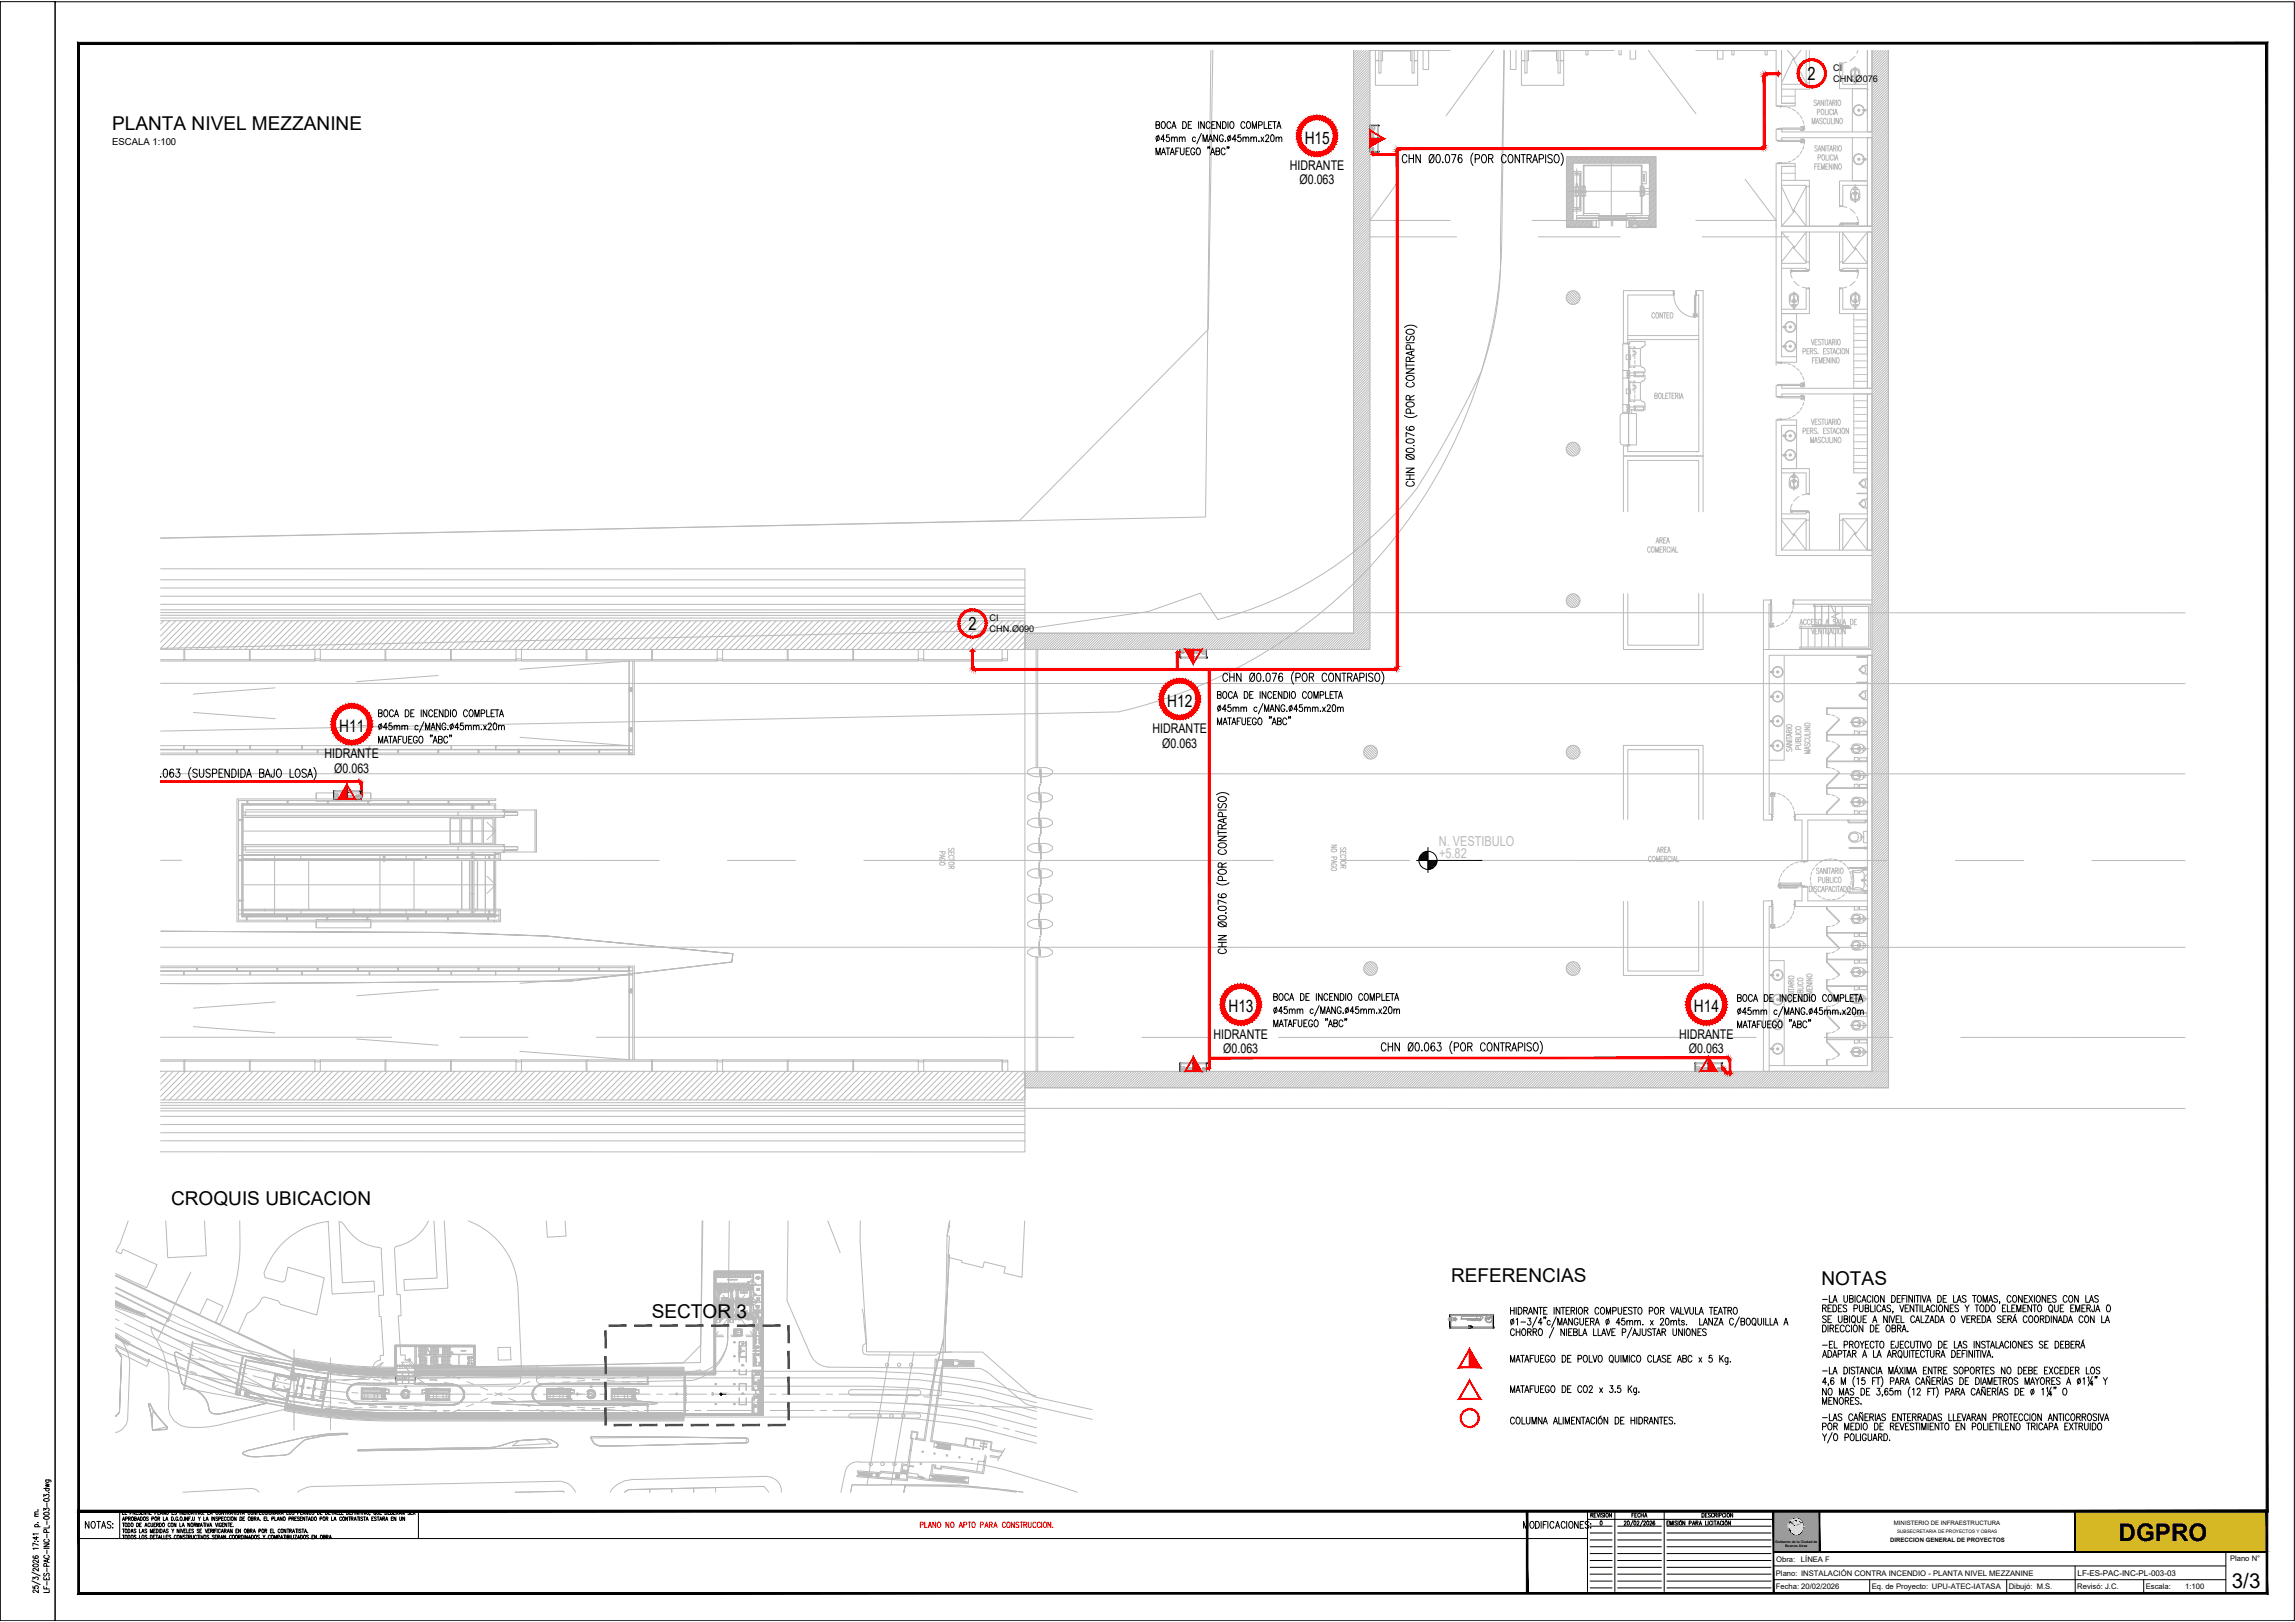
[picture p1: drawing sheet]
<svg xmlns="http://www.w3.org/2000/svg" width="841mm" height="594mm" viewBox="0 0 841 594" stroke-linecap="round" stroke-linejoin="round" font-family="sans-serif">
<defs><g id="words">
<text font-size="8.9" x="776.4" y="564.5">DGPRO</text>
<text font-size="7.5" x="817.9" y="581.5">3/3</text>
<g font-size="7">
<text x="41.1" y="47.5">PLANTA NIVEL MEZZANINE</text>
<text x="62.7" y="441.4">CROQUIS UBICACION</text>
<text x="531.7" y="469.5">REFERENCIAS</text>
<text x="667.5" y="470.5">NOTAS</text>
<text x="238.8" y="482.7">SECTOR 3</text>
</g>
<g font-size="6.7">
<text x="662.4" y="29.2">2</text>
<text x="354.9" y="230.8">2</text>
</g>
<g font-size="6.3">
<text x="478.1" y="52.6">H15</text>
<text x="427.8" y="258.8">H12</text>
<text x="124.3" y="268.1">H11</text>
<text x="450.2" y="370.8">H13</text>
<text x="620.8" y="370.8">H14</text>
</g>
<g font-size="5" fill="#bababa">
<text x="527.3" y="309.8">N. VESTIBULO</text>
<text x="527.3" y="314.3">+5.82</text>
</g>
<g font-size="4.9">
<text x="472.7" y="62.3">HIDRANTE</text>
<text x="476.2" y="67.5">Ø0.063</text>
<text x="422.3" y="268.5">HIDRANTE</text>
<text x="425.9" y="273.8">Ø0.063</text>
<text x="118.9" y="277.7">HIDRANTE</text>
<text x="122.5" y="283">Ø0.063</text>
<text x="444.7" y="380.5">HIDRANTE</text>
<text x="615.3" y="380.5">HIDRANTE</text>
<text x="448.3" y="385.7">Ø0.063</text>
<text x="618.9" y="385.7">Ø0.063</text>
</g>
<text font-size="3.5" x="41.1" y="53.2">ESCALA 1:100</text>
<g font-size="3.4">
<text x="671.8" y="26">CI</text>
<text x="671.8" y="30.1">CHN.Ø076</text>
<text x="362.7" y="227.5">CI</text>
<text x="362.7" y="231.6">CHN.Ø090</text>
</g>
<text font-size="2.9" x="761.4" y="577.1">LF-ES-PAC-INC-PL-003-03</text>
<g font-size="2.8">
<text x="650.9" y="572.1">Obra:</text>
<text x="660" y="572.1">LÍNEA F</text>
<text x="817.2" y="571.7">Plano N°</text>
<text x="650.8" y="577.1">Plano: INSTALACIÓN CONTRA INCENDIO - PLANTA NIVEL MEZZANINE</text>
<text x="650.8" y="582.1">Fecha: 20/02/2026</text>
<text x="685.9" y="582.1">Eq. de Proyecto: UPU-ATEC-IATASA</text>
<text x="736.1" y="582.1">Dibujó: M.S.</text>
<text x="761.2" y="582.1">Revisó: J.C.</text>
<text x="786.3" y="582.1">Escala:</text>
<text x="800.8" y="582.1">1:100</text>
</g>
<g font-size="2.2">
<text x="694.1" y="558.7">MINISTERIO DE INFRAESTRUCTURA</text>
<text x="692.7" y="564.7">DIRECCION GENERAL DE PROYECTOS</text>
</g>
<text font-size="1.7" x="695.2" y="561.5">SUBSECRETARIA DE PROYECTOS Y OBRAS</text>
<g font-size="1.3">
<text x="650.5" y="565.2">Gobierno de la Ciudad de</text>
<text x="654.1" y="566.7">Buenos Aires</text>
</g>
<g font-size=".5" fill="#bababa">
<text x="264.6" y="510.1">N. VESTIBULO</text>
<text x="264.6" y="510.6">+5.82</text>
</g>
</g></defs>
<!-- layer: EST PACIFICO-INC|0-WIPEOUT -->
<g fill="#fff" stroke="#fff" stroke-width=".37">
<path d="M496 18.4h103.3l-103.3 213.5z"/>
<path d="M262.3 470.8l11.9-1.2v1.2z"/>
<path d="M262.3 466.1h13.7v3.5z"/>
<path d="M375.6 231.9h120.4l-120.4 166.5zM496 231.9l-120.4 166.5h316.5z"/>
<path d="M692 18.4l.1 380-196.1-166.5zM599.3 18.4l-103.3 213.5 196-213.5z"/>
<path d="M250.6 502.9h11.1l-11.1 15.4zM261.7 502.9l-11.1 15.4h29.2z"/>
<path d="M261.7 465.6h18.1l-18.1 37.3zM279.8 465.6l-18.1 37.3 18.1 15.4z"/>
<path d="M262.3 466.1l11.9 3.5-11.9 1.2zM262.3 466.1l11.9 3.5h1.8z"/>
</g>
<path d="M496 18.4v213.5h-120.4v166.5h316.5l-.1-380M261.7 465.6h18.1v52.7h-29.2v-15.4h11.1zM262.3 466.1h13.7v3.5h-1.8v1.2h-11.9z" fill="none" stroke="#bababa" stroke-width=".37"/>
<!-- layer: EST PACIFICO-INC|0-PROYECCION -->
<g fill="none" stroke="#bababa" stroke-width=".37">
<path d="M502 18.5h29.5M547.4 18.4l-17.4 23.9M561.4 18.5h30M581.2 18.4v1.7h.8v-1.7M593.3 18.4v1.7h.8v-1.7M597.4 18.4v3.2h2v-3.2M604 18.4l17.5 23.3M621.5 18.5h29.4M629.4 18.4v3.2h2v-3.2M634.7 18.4v1.7h.8v-1.7M646.8 18.4v1.7h.8v-1.7M512.3 66.6l-10.3 14.1h29.5"/>
<path d="M639.5 65.7l11.4 15h-29.4M502 86.8h31.8M561.4 80.7h30M563.8 86.8h30M623.8 86.8h31.7M596.5 122.9h26M596.5 124.4h26M594.9 187.5v-20.5h29.2v20.5M596.5 187.5v-18.9h26v18.9M594.9 217.4v20.5h29.2v-20.5M596.5 217.4v18.9h26v-18.9M100.8 251.9l-29.9 2.3"/>
<path d="M160.6 247.4l-29.9 2.3M230.5 242.1l-40 3M70.9 261l29.9 2.2M130.7 265.5l30 2.3M190.5 270.1l40 3M594.9 300.1v-27.1h29.2v27.1M596.5 300.1v-25.5h26v25.5M594.9 330.1v27.2h29.2v-27.2M596.5 330.1v25.6h26v-25.6M230.5 357.1l-40 3M70.9 376l29.9 2.3M100.8 367l-29.9 2.2"/>
<path d="M160.7 362.4l-30 2.3M130.7 380.5l29.9 2.3M190.5 385.1l40 3M262.4 466.4v1.5h.5v-1.5M262.4 470.1l.1 .4M262.5 470l-.1 .1M262.5 475.5v5.5M262.6 470h1.4v.4M262.6 472.6v-2l.1 2.2h1M262.6 475.3v5.7M262.6 470.5h1.3M262.7 471.8l.4-.3 .6 .3z"/>
<path d="M262.7 477.4h.1M262.7 473.7h1M262.7 475.7h1M262.7 476.3h1M262.7 476.6h1M262.7 476.9h1v3.5M262.7 477.1h1M262.7 477.7h1M262.7 471h-.2v1.8M262.7 471.5h1M262.7 478h1M262.7 478.3h1"/>
<path d="M262.7 478.6h1M262.7 478.8h1M262.7 474.8h1M262.7 474h1M262.7 474.5h1M262.7 471.4h1M262.7 479.1h1M262.7 479.7h1M262.7 476h1M262.7 475.4h1M262.7 475.1h1M262.7 473.4h1"/>
<path d="M262.7 473.1h1M262.7 472.5h1M262.7 472.2h1M262.7 471.9h1M262.7 480h1M262.7 479.4h1M262.8 477.4h.9M263.1 471.5v1.7M263.1 475.9v3.2M263.3 470.8h-1l1 1.4M263.5 466.4v1.5l-.6-.1M263.7 471h.2v3.2"/>
<path d="M263.8 474.1l-.1-3.5v3.7h-1M263.8 476.8v3.5M263.9 477v3.2M264 466.4v1.5l-.5-.1M264 470.5h-.1M264 470.5h.2M264.1 476.6v3.5M264.2 470l-.2 .1M264.2 470h1.5v.4M264.2 470.5h1.3M264.2 472.9h2.8v-2.4h.2v2.4M264.2 473.9l-.1-3.4v3.4"/>
<path d="M264.2 473.2h2.8M264.2 473.4h2.8M264.2 475.5h2.8M264.2 475.8h2.8M264.2 476.1h2.8M264.2 476.3h2.8M264.2 476.9h2.8M264.2 477.2h2.8M264.2 477.4h2.8M264.2 477.7h2.8M264.2 478h2.7M264.2 471h2.8"/>
<path d="M264.2 471.3h2.8M264.2 471.6h2.8M264.2 471.8h2.8M264.2 472.1h2.8M264.2 472.4h2.8M264.2 472.6h2.8M264.2 470.8h2.8M264.2 475.2h2.8M264.6 466.4v1.5l-.6-.1M265 474.4l1.6 2.2M265.1 466.4v1.5l-.5-.1M265.2 471l.4-.2v2.6"/>
<path d="M265.2 475.5l.4-.3v2.8M265.6 470.8l.4 .2M265.6 475.2l.4 .3M265.7 466.4v1.5l-.6-.1M265.7 470.5h-.1M265.7 470.5h.1M265.8 470l-.1 .1M265.9 470h1.4v.4M265.9 470.5h1.3M266.2 466.4v1.5l-.5-.1M266.7 466.2l-4.3 .2M266.7 466.2h.5"/>
<path d="M266.8 466.4v1.5l-.6-.1M267 476.6h-2.8v3.4M267 475.7v2.5M267.2 470.8h1.3M267.2 475.6v2.4M267.3 466.2h.5M267.3 466.4v1.5l-.5-.1M267.3 470.5h.1M267.3 470.5h.2M267.4 475.9v2.1M267.5 470l-.2 .1M267.5 470h1.5"/>
<path d="M267.5 472.9l.1-2.3v2.4M267.5 475.6v2.3M267.6 475.6v2.3M267.6 471.8l.5-.3 .5 .3zM267.6 473.7h1M267.6 475.7h1M267.6 476.3h1M267.6 476.6h1M267.6 476.9h1M267.6 477.1h1M267.6 477.4h.9M267.6 477.7h.3"/>
<path d="M267.6 471h-.2v2.1M267.6 471.5h1M267.6 474.8h1M267.6 474h1M267.6 474.3h1M267.6 474.5h1M267.6 471.4h1M267.6 476h1M267.6 475.4h1M267.6 475.1h1M267.6 473.4h1M267.6 473.1h1"/>
<path d="M267.6 472.5h1M267.6 472.2h1M267.6 471.9h1M267.8 466.2h.2M267.9 467.8l.1 .1M267.9 466.4v1.5l-.6-.1M268 477.7h.6M268.1 466.2h.2M268.1 471.5v1.7M268.1 475.9v1.7M268.3 478.8l1.7 2.2M268.4 466.2h.1"/>
<path d="M268.4 467.8l.1 .1M268.4 466.4v1.5h-.3M268.6 477.4h.1M268.6 475.6v1.8M268.6 472.6v-2l.1 2M268.6 475.3v2M268.6 467.9h.4M268.6 466.2h.3M268.7 475.3v2M268.8 472.8v-1.8h-.2v1.8h-1M268.8 475.5v3.3M268.9 466.2h.2"/>
<path d="M269 467.8l.1 .1M269 470.5h-1.5M269 470.5h.1M269 466.4v1.5M269 470v.4M269.1 470l-.1 .1M269.2 470.5h1.6M269.2 470h3.1v.4M269.2 467.9h.4M269.2 466.2h.2M269.5 470.4v-.8h1.3v.8M269.5 470.4v2.4"/>
<path d="M269.5 475.3v3.1M269.5 470.4h.2M269.5 466.2h.1M269.5 470v2.5M269.5 475.3v2.8M269.6 467.8v.1M269.6 466.4v1.5M269.6 475.3l.1 2.7 .9 .1v-2.8M269.6 470v2.5M269.7 473.2h.9M269.7 473.5h.9M269.7 475.7h.9"/>
<path d="M269.7 476h.9M269.7 476.3h.9M269.7 476.6h.9M269.7 476.9h.9M269.7 477.2h.9M269.7 477.4h.9M269.7 472.3h.9M269.7 472.6h.9M269.7 472.9h.9M269.7 470.7l1.4 .1M269.7 477.7h.9M269.7 478.3h.9"/>
<path d="M269.7 478.6h.9M269.7 470.8h.9M269.7 478.9h.9M269.7 475.5h.9M269.7 473.7h.9M269.7 474.9h.9M269.7 475.2h.9M269.7 474h.9M269.7 474.3h.9M269.7 474.6h.9M269.7 471.7h.9M269.7 472h.9"/>
<path d="M269.7 471.2h.9M269.7 471.5h.9M269.7 479.2h.9M269.7 479.5h.9M269.7 479.7h.9M269.7 470.8h.1M269.7 478.8l-1.6 2.2M269.7 467.9h.4M269.7 466.2h.3M269.8 470.8h.1M269.9 470.8h.1M270 470.8h.1"/>
<path d="M270 466.2h.2M270.1 467.8l.1 .1M270.1 466.4v1.5M270.1 470.8l.1 1.7M270.2 475.3v2.7M270.3 470.8h.1M270.3 467.9h.4M270.3 466.2h.3M270.4 470.8h.1M270.5 470.8h.1M270.6 466.2h.2M270.7 467.8l.1 .1"/>
<path d="M270.7 470.1v2.4M270.7 466.4v1.5M270.7 475.3v2.8M270.8 467.9h.4M270.8 466.2h.3M270.8 470.4h-.2v2.1M270.8 470.4v2.1M270.8 475.3v2.8M271.1 472.7v-2.6l.1 2.6 2.8-.1v-2.5h.2v2.6M271.1 475.5v2.7M271.1 466.2h.2M271.2 467.8l.1 .1"/>
<path d="M271.2 473.2h2.8M271.2 473.4h2.8M271.2 473.7h2.8M271.2 475.5h2.8M271.2 475.8h2.8M271.2 476.1h2.8M271.2 476.3h2.8M271.2 476.6h2.8M271.2 476.9h2.8M271.2 477.2h2.8M271.2 477.4h2.8M271.2 477.7h2.8"/>
<path d="M271.2 478h2.8M271.2 475.5v2.7h2.8v-2.7M271.2 471h2.8M271.2 471.3h2.8M271.2 471.6h2.8M271.2 471.8h2.8M271.2 472.1h2.8M271.2 472.4h2.8M271.2 472.9h2.8M271.2 466.4v1.5M271.2 470.8h2.8M271.4 467.9h.4"/>
<path d="M271.4 466.2h.3M271.7 466.2h.2M271.8 467.8l.1 .1M271.8 466.4v1.5M271.9 467.9h.4M271.9 466.2h.3M272.2 478l.4 .2M272.2 473.4l.4 .3M272.2 466.2h.2M272.3 467.8l.1 .1M272.3 470.5h-1.5M272.3 470.1l1.7-.1-.1 .5"/>
<path d="M272.3 470.5h1.5M272.3 466.4v1.5M272.5 467.9h.4M272.5 466.2h.3M272.6 470.8v.3M272.6 475.5v2.7l.4-.2M272.6 471.1v-.3v2.9l.4-.3M272.8 466.2h.2M272.9 467.8l.1 .1M272.9 466.4v1.5M273 474.3l-1.6 2.2M273 466.2h.3"/>
<path d="M273.3 466.2h.6M273.4 466.4v1.5h-.4M273.9 466.2h.5M274 466.4v1.5l-.6-.1M274.2 475.5v2.7M274.4 470.4v-.8h1.4v.8M274.4 470.4h.2v2.1M274.4 470.4v2.1M274.4 475.3v2.8M274.4 466.2h.6M274.5 472.5v-2.5l.1 2.5M274.5 475.3v2.8"/>
<path d="M274.5 466.4v1.5l-.5-.1M274.6 475.3v2.8M274.6 473.2h.9M274.6 473.5h.9M274.6 475.7h.9M274.6 476h.9M274.6 476.3h.9M274.6 476.6h.9M274.6 476.9h.9M274.6 477.2h.9M274.6 477.4h.9M274.6 472.3h.9"/>
<path d="M274.6 472.6h.9M274.6 472.9h.9M274.6 470.7l1.4 .1M274.6 477.7h.9M274.6 475.3v2.7h.9v-2.7M274.6 478.3h.9M274.6 478.6h.9M274.6 470.8h.9M274.6 478.9h.9M274.6 475.5h.9M274.6 473.7h.9M274.6 474.9h.9"/>
<path d="M274.6 475.2h.9M274.6 474h.9M274.6 474.3h.9M274.6 474.6h.9M274.6 471.7h.9M274.6 472h.9M274.6 471.2h.9M274.6 471.5h.9M274.6 479.2h.9M274.6 479.5h.9M274.6 479.7h.9M274.7 470.8h.1"/>
<path d="M274.8 470.8h.1M274.9 470.8h.1M275 466.2h.5M275 470.8h.1M275.1 466.4v1.5l-.6-.1M275.1 470.8v1.7M275.1 475.3v2.7M275.2 470.8h.1M275.3 470.8h.1M275.4 470.8h.1M275.5 470.8h.1M275.5 470.4h.3"/>
<path d="M275.5 470.8l-.9 1.3M275.6 466.2v.2M275.6 472.5v-2.5l.1 2.5M275.6 466.4v1.5l-.5-.1M275.7 475.3v2.8M275.8 470.4v2.1M275.8 475.3v2.8M107.7 494.2v.2M107.7 494.6v.9M107.7 495.6v.2M107.7 495.9v.3M107.7 496.3v.2"/>
<path d="M107.7 496.6v1M107.7 497.7v.2M107.7 498v.2M107.7 498.4v.2M107.7 498.7v.9M107.7 499.8v.2M121.1 497.3v.6M121.1 498v.2M121.1 498.3v.2M121.1 498.7v.2M121.1 499v.9M153.8 498.4l.2 .3"/>
<path d="M153.8 493.8h.1M153.8 497v2.7M154 497.9l-.2 .5h2.6M154 497v2.7M154.3 497v2.7M154.6 497v2.7M154.8 497v2.7M155.1 497v2.7M155.4 497v2.7M155.4 496.8l-2.2 .2h2.2M155.6 497v2.7M155.9 497v2.7"/>
<path d="M156.1 499.7h-2.9v.2h3M156.2 497v2.7M156.4 497v2.7M157.8 496.2h7.6l-7.5 .1M157.8 493.4v2.7M157.8 497v2.7M157.8 498.4l.3 .4M158.1 497.9l-.3 .5h2.7M158.1 493.4v2.8M158.1 497v2.7M158.2 496.8h2.2M158.3 493.4v2.8"/>
<path d="M158.3 497v2.7M158.6 493.4v2.7M158.6 497v2.7M158.9 493.4v2.7M158.9 497v2.7M158.9 499.7h2.9M159 499.9h2.9M159.1 493.4v2.7M159.1 497v2.7M159.4 497v2.7M159.4 493.4v2.7M159.7 493.4v2.7"/>
<path d="M159.7 497v2.7M159.9 493.4v2.7M159.9 497v2.7M160.2 497v2.7M160.2 493.4v2.7M160.4 496.8l5 .2h-7.2M160.5 494.3l.2 .5h-2.9M160.5 493.4v2.7M160.5 497v2.7M160.7 493.2l4.7 .2h-9M160.7 493.4v2.7M160.7 494.8l-.2 .4"/>
<path d="M161.9 499.7h3.5v.2h-3.4M161.9 497v2.7M161.9 498.4l.2 .4M162.1 497.9l-.2 .5h2.9h-.3M162.1 493.4v2.8M162.1 497v2.7M162.4 493.4v2.8M162.4 497v2.7M162.6 493.4v2.8M162.6 497v2.7M162.9 493.4v2.8M162.9 497v2.7"/>
<path d="M163.2 493.4v2.8M163.2 497v2.7M163.4 493.4v2.8M163.4 497v2.7M163.7 493.4v2.8M163.7 497v2.7M164 493.4v2.8M164 497v2.7M164.3 493.4v2.8M164.3 497v2.7M164.5 498.3h.3M164.5 493.4v2.8"/>
<path d="M164.5 494.3l.3 .5h-2.7M164.5 497v2.7M164.8 493.4v2.8M164.8 497v2.7M164.8 494.8l-.3 .4M262.3 483h2.7M262.3 483.3h2.7M262.3 489.6h2.9M262.7 480.8h.1M262.7 480.3h1M262.7 480.5h1M263.1 481.8v1.4"/>
<path d="M263.2 487.7l-.9 1.3h2.7M266.5 483.2l-1.7 2.3M267.8 483h2.7M267.8 489h2.7M267.8 483.3h2.7M268 489.6h2.7M268.8 481.5v1.5M269.5 480.8v2.2M269.5 480.8v2.6l.2-2.6M269.7 482.3h.9l-.4 .2zM269.7 480.3h.9M269.7 480.6h.9"/>
<path d="M269.7 481.2h.9M269.7 482.5h.9M269.7 482.6h.9M269.7 480h.9M269.7 480.9h.9M269.7 481.5h.9M269.7 481.8h.9M269.7 482.1h.9M270.2 480.8v1.7M270.6 480.8v2.2h.2v-2.2M270.7 480.8v2.6M270.7 483.4h.1"/>
<path d="M270.8 498.9v-1.9h2.7v1.9M271 498.9v-1.8h2.4v1.8M271 492.9h2.4M271 493h2.4M271.1 481v2.5l.1-2.5M271.2 480.3h2.8M271.2 480.6h2.8M271.2 480.8h2.8M271.2 481.1h2.8M271.2 481.4h2.8M271.2 481.6h2.8M271.2 481.9h2.8"/>
<path d="M271.2 482.2h2.8M271.2 482.4h2.8M271.2 482.7h2.8M271.2 483h4.8M271.2 480.1h2.8M271.6 483.2l1.7 2.2M272.2 482.7l.4 .3M272.6 480.1v2.9l.4-.3M273.3 483.3h2.7M273.5 489.6h2.9M274 481v2.5h.2v-2.5M274.4 480.8v2.2"/>
<path d="M274.5 480.8v2.6l.1-2.6M274.6 482.3h.9l-.4 .2zM274.6 480.3h.9M274.6 480.6h.9M274.6 481.2h.9M274.6 482.5h.9M274.6 482.6h.9M274.6 480h.9M274.6 480.9h.9M274.6 481.5h.9M274.6 481.8h.9M274.6 482.1h.9"/>
<path d="M274.6 480.8v2.2M275 487.6l1 1.4h-2.7M275.1 480.8v1.7M275.5 480.8l.1 2.6 .1-2.6M275.8 480.8v2.2M101.1 503.7l1.2 1.6M101.9 507.2l-1.7 1.2M103.9 507.6l1.2 1.6M106 504.6l-1.7 1.1M107.7 500.1v.2M107.7 500.4v.2M107.7 500.8v.9"/>
<path d="M107.7 501.8v.2M107.7 502.2v.2M107.7 502.5v.2M107.7 502.8v1M107.7 503.9v.2M107.7 504.2v.3M107.7 504.6v.2M107.7 504.9v1M107.7 506v.2M107.7 506.3v.2M107.7 506.7v.2M107.7 507v.9"/>
<path d="M107.7 508.1v.2M107.7 508.4v.2M107.7 508.7v.2M107.7 509.1v.6M107.7 509.8v.2M107.7 510.1v.2M107.7 510.5v.2M107.7 510.8v.2M107.7 511.1v.6M107.7 511.9v.2M107.7 512.2v.2M107.7 512.5v.3"/>
<path d="M107.7 512.9v.2M107.7 513.2v.6M107.7 513.9v.3M107.7 514.3v.2M107.7 514.6v.2M107.7 515v.2M107.7 515.3v.6M107.7 516v.2M107.7 516.4v.2M107.7 516.7v.2M107.7 517v.2M107.7 517.4v.6"/>
<path d="M107.7 518.1v.2M107.7 518.4v.2M107.7 518.8v.2M107.7 519.1v.9M117.7 509.7l.8 2.5M118.4 505.9l.8 2.5M118.5 513.3l2.9 .2M118.9 509.9l-1.6 2.1M119.6 506.1l-1.6 2M120.4 502.1l2.9 .5M121.1 500.1v.2M121.1 500.4v.2"/>
<path d="M121.1 500.7v.2M121.1 501.1v.6M121.1 501.8v.2M121.1 502.1v.2M121.1 502.5v.2M121.1 502.8v.2M121.1 503.1v.6M121.1 503.9v.2M121.1 504.2v.2M121.1 504.5v.3M121.1 504.9v.2M121.1 505.2v.6"/>
<path d="M121.1 505.9v.3M121.1 506.3v.2M121.1 506.6v.2M121.1 507v.2M121.1 507.3v.6M121.1 508v.2M121.1 508.4v.2M121.1 508.7v.2M121.1 509v1M121.1 510.1v.2M121.1 510.4v.2M121.1 510.8v.2"/>
<path d="M121.1 511.1v.9M121.1 512.2v.2M121.1 512.5v.2M121.1 512.8v.3M121.1 513.2v.9M121.1 514.2v.2M121.1 514.6v.2M121.1 514.9v.2M121.1 515.3v.9M121.1 516.3v.2M121.1 516.7v.2M121.1 517v.2"/>
<path d="M121.1 517.3v1M121.1 518.4v.2M121.1 518.7v.2M121.1 519.1v.2M121.1 519.4v.9M121.6 515.8l-2.5 .1M122.9 506l-3.1 .3M124.2 513.8l2.7 .2M126 503.1l2.7 .6M127.1 515.7l-2.7 .1M128.4 505.4l-2.8 .3M129.7 514.2l2.7 .3"/>
<path d="M131.4 504.2l2.8 .5M132.7 515.5l-2.8 .1M133.9 504.8l-2.8 .3M135.2 514.7l2.7 .3M136.9 505.2l2.7 .5M138.2 515.4l-2.8 .1M139.4 504.2l-2.8 .3M140.7 515.2l2.7 .3M142.3 506.2l2.9 .5M143.7 515.3h-2.8M145.1 503.5l-3 .3M146.2 515.7l2.8 .2"/>
<path d="M149.2 515.1l-2.7 .1M151.7 516.2l2.8 .2M152.1 503.9l2.7 .6M154.8 515h-2.8M154.8 506.2l-2.7 .6M157.2 516.7l2.8 .2M157.5 505.1l2.7 .6M160.2 505.1l-2.7 .5M160.3 514.8l-2.8 .1M162.9 504.5l2.7-.6 2.8 1.1M162.9 506.3l2.7 .6M165.6 514.7h-2.5"/>
<path d="M168.4 516.2l-2.8 1.2-2.9-.3M171 506l2.6 1M173.6 514.2l-2.6 1M176.1 508.1l2.6 1M178.7 512.2l-2.6 1M181.3 510.1l2.6 1M183.9 510.1l-2.6 1M186.4 512.2l2.6 1M189 508.1l-2.6 1M191.6 514.2l2.5 1M194.1 506l-2.5 1M196.7 516.2l2.9 1.2 3.6-.3"/>
<path d="M199.5 514.5l3.7 .3M203.2 506.5l-3.7 .2M203.2 504.2l-3.6-.3-2.9 1.1M206 515l2.7 .2M206 504.4l2.7 .2M208.7 516.7l-2.7 .2M208.7 506.1l-2.7 .2M211.5 515.4l2.7 .2M211.5 504.8l2.7 .2M214.2 516.3l-2.7 .2M214.2 505.6l-2.7 .3M217 515.8l2.8 .2"/>
<path d="M217 505.2l2.8 .2M219.8 515.8l-2.8 .3M219.8 505.2l-2.8 .2M222.5 516.2l2.8 .2M222.5 505.6l2.8 .3M225.3 515.4l-2.8 .2M225.3 504.8l-2.8 .2M228 516.7l2.8 .2M228 506.1l2.8 .2M230.8 515l-2.8 .2M230.8 504.4l-2.8 .2M233.6 517.1l3.6 .3"/>
<path d="M233.6 506.5l3.6 .2M237.2 514.5l-3.6 .3M237.2 503.9l-3.6 .3M270.8 509.2v-2.5h2.7v2.5M270.8 512v2.5h2.7v-2.5M270.8 501.6v1.9h2.7v-1.9M271 509.2v-2.3h2.4v2.3M271 512v2.4h2.4v-2.4M271 501.6v1.8h2.4v-1.8M107.7 520.2v.2M107.7 520.5v.2M107.7 520.8v.3"/>
<path d="M107.7 521.2v.9M107.7 522.2v.2M107.7 522.6v.2M107.7 522.9v.2M107.7 523.3v.5M121.1 520.5v.2M121.1 520.8v.2M121.1 521.1v.2M121.1 521.5v.9M121.1 522.5v.2M121.1 522.9v.2M121.1 523.2v.2"/>
<path d="M121.1 523.6v.2"/>
</g>
<!-- layer: EST PACIFICO-INC|0-ESCALERAS -->
<g fill="none" stroke="#bababa" stroke-width=".37">
<path d="M504 18.4v3.8M505.3 18.4v8.4h.8v-8.4M506.6 18.7h10.3M506.6 18.4v3.8M516.9 18.4v3.8M517.4 18.4v8.4h.8v-8.4M519.5 18.4v3.8h-1.3M521.5 18.4v7.1h2v-7.1M553.5 18.4v7.1h2v-7.1M557.5 18.4v3.8h1.3M558.8 18.4v8.4h.8v-8.4M560.1 18.4v3.8"/>
<path d="M560.1 18.7h10.3M570.4 18.4v3.8M570.9 18.4v8.4h.9v-8.4M573 18.4v3.8M504 22.2v9.1h15.5v-9.1l-1.3 .2M504 22.2h1.3M504 22.2l1.3 .2M506.1 22.2h.5M506.6 22.2l-.5 .2M516.9 22.2h.5M516.9 22.2l.5 .2M559.6 22.2h.5"/>
<path d="M560.1 22.2l-.5 .2M570.4 22.2h.5M570.4 22.2l.5 .2M571.8 22.2h1.2M573 22.2v9.1h-15.5v-9.1l1.3 .2M573 22.2l-1.2 .2M264.7 479.8h2.3M265.6 479.8l.4 .3M267.2 478.1v5.8h-.2v-5.7M267.4 478v5.6M267.6 477.9v6.2l-.1-6.1M267.6 478.6h1"/>
<path d="M267.6 478.3h1M267.6 478h1M267.6 479.1h1M267.6 478.8h1M267.6 480h1M267.6 479.7h1M267.6 479.4h1M268.1 477.7v5.5M268.6 477.4v6.2h.2M268.7 477.4v6.7l-.1-6.7M268.8 477.2l-6.3 3.8M153.5 493.4v2.7"/>
<path d="M153.8 493.4v2.7M154 493.4v2.7M154.3 493.4v2.7M154.6 493.4v2.7M154.8 493.4v2.7M155.1 493.4v2.7M155.4 493.4v2.7M155.6 493.4v2.7M155.9 493.4v2.7M156.2 494.3l.2 .5h-2.9l.3-.1M156.2 493.4v2.7M156.3 493.2l1.6 3.1-1.6-3.1"/>
<path d="M156.4 494.8l-.2 .3M157.8 496.2l-4.6 .1h4.7M160.7 493.2h-7.5l3.2 .2v2.7M262.5 483.6v-2.5l6.3-3.8v6.3M262.5 483.6v.8h1.4v-.8M262.5 483.6h.2M262.7 481.4h1M262.7 481l-.1 3.1v-3.1M262.7 483.2h1M262.7 481.7h1M262.7 481.1h1M262.7 482.3h1"/>
<path d="M262.7 482h1M262.7 482.8h1M262.7 482.5h1M262.7 483.2h.1M262.8 483.2h.1M262.9 483.2h.1M262.9 480.8h.8M263 483.2h.1M263.1 482.9v.3M263.2 482.9v.3M263.3 483.2h.1M263.4 483.2h.1"/>
<path d="M263.6 483.2h.1M263.7 483.6h.2M263.8 480.3v3.8l-.1-3.7M263.9 480.2v3.4M264.2 480.3h2.8M264.2 482.4h2.8M264.2 482.2h2.8M264.2 481.9h2.8M264.2 481.6h2.8M264.2 481.4h2.8M264.2 481.1h2.8M264.2 480.8h2.8"/>
<path d="M264.2 480.6h2.8M264.2 482.7h2.8M265.2 480.1l.4-.3v2.9v-.3M265.6 482.4v.3M267 480.1h-2.8v3.8l-.1-3.7M267.4 483.6v.8h1.4v-.8M267.4 483.6h.2M267.6 481.4h1M267.6 480.8h1M267.6 483.2h1M267.6 480.3h1M267.6 480.5h1"/>
<path d="M267.6 481.7h1M267.6 481.1h1M267.6 482.3h1M267.6 482h1M267.6 482.8h1M267.6 482.5h1M267.7 483.2h.1M267.8 483.2h.1M267.9 483.2h.1M268.1 483.2h.1M268.2 483.2h.1M268.3 483.2h.1"/>
<path d="M268.4 483.2h.1"/>
</g>
<!-- layer: EST PACIFICO-INC|0-ENTORNO -->
<g fill="none" stroke="#bababa" stroke-width=".37">
<path d="M443.7 18.4l-1.9 171-383 7.6M444.5 18.4l-1.7 102.3-69.1 69.9-314.9 6.6M551.1 18.4l-1.3 70.2a129.1 129.1 0 0 1-7 47.6 406.5 406.5 0 0 1-23.5 42.6 135.5 135.5 0 0 1-73 48.1l-6.4-9.6-19.2 6.7-48 6.9-313.9 6.6M551.3 18.4l-1 70.1a180.7 180.7 0 0 1-140.4 172.2l-351.1 7.1M58.8 250.3l741.9 .1M58.8 341.1l103.2 .5 38.3 1.3 68.3 6.4-.5 3.1-59.3 6.9-150 .9M58.8 341.1l103.2 .4 38.3 1.3 68.3 6.5-.4 3.1-59.4 6.9-150 .9 150-.9 59.4-6.9 .4-3.1-68.3-6.5-38.3-1.3zM47 447.2l-3.1 8.7-1.4 2.5 1.8 .8 .8-1.6 12.5 5.7-3.9 8.3-11.4-5.2M60.7 447.2l.8 13.4 14.1-.7-.7-12.7M87.8 447.2l.1 5.8a62.4 62.4 0 0 1-7.3 32.1l-1.6-.8 2.7-5.9-5.8-2.7-2.7 5.8-30.9-14.5M103.2 455.7a27.7 27.7 0 0 1 17.1-8.3l1.4 26.5 15.6-.8-.2-3.9-11.6 .6-1.3-22.4 1.5 .8a17.1 17.1 0 0 0 13.6 8.8l.6 .4-.2 .7 .9 16.3h-1.9l.3 7.8h.7l.9 14.2-1.3 .1 .1 1.7a2.78 2.78 0 0 0-2.7 3.2l-20.5 .3-28.9-13.5 3.3-7.2a11.5 11.5 0 0 0 5.5-5.6l.5-.3 .8 .1 4.7 1.3 .6 1.2 13.4 3.9 2.7-13.6-13.3-3.9-1 4.9-1.1 .6-6.2-1.7-.5-1.5a31.7 31.7 0 0 1 6.5-10.7zM157 447.2a17.5 17.5 0 0 1-12.1 9.5l-.3 .9 .9 16.6 1.2-.1 .3 7.8h-1.1l1 14.5 1.6-.2 .1 1.9a3 3 0 0 1 3.2 3l39.3-.8-1.3-28.9a27.8 27.8 0 0 0-18.3-24.2"/>
<path d="M159 447.2l1.2 20.9-12.2 .6 .2 3.9 15.9-.8-1.3-24.6M200.2 447.2l.4 6 6.8-.5-.3-5.5M257.3 447.2l-.6 51.8-140.5 2.8-73.9-34.6M257.6 447.2l-.8 45.5-6.4 6.5-99.1 2-1.2-2.3-2.9 .1 2.2 2.7 3.6 3.1M267.3 447.2l-.6 42.5 .1-11.1M288.8 447.2l-.4 29.2 8.5 19.5M303.4 447.2l4.5 11.6M315.3 447.2l-.1 7.4 2.3 37.2v3.3l28.9 .1v-7.8l1.5-27.8-1.5 27.8v7.8h13.6l18.6 16.2 21.7 4.9M347.5 459.5l-.2 10.8-.9 17.1M375.5 447.2l-1 20.6-6.6-1.6 .5-2.1-7.7-1.9-.5 2.1-7.8-1.9 .2-.7-5.1-1.2 .4-7.6-.9-.3 1.1-3.7-.5-.1 .5-1.6-1.1 5.4-.3 20.4-.9 17.1-5.1 20.9-7.9-.2-.7 3.4 46.2 1.3 1.6 .3M42.3 476.4a312.7 312.7 0 0 0 43.4 19.2l15 4.2 6.6 1.4 22.2 2.9 13.8 .5 170 .1a208 208 0 0 1 66.5 9.1M42.3 467.3l73.2 34.6 20.9-.4 4-2.5-5.3 6.2-17.5 .3a19.8 19.8 0 0 1-8.6-2.1l-66.7-32"/>
<path d="M315.9 479.5l.5 1.8 1 10.2-.2 .6-1 .7-.1 2.3 .3 .7 1.4 .4 25.1 .1 1.4-.9 4.4-.2M42.3 488.8a14.6 14.6 0 0 1 5.2 10.7l-.7 20.4a5.2 5.2 0 0 1-4.5 4.7M42.3 493.5l2.3 3.5-.8 20.2-1.5 1.5M42.3 493.6l2.2 3.5-.7 20.2-1.5 1.5 1.5-1.5 .7-20.2zM55.2 485.8l50.5 26.8 1 1.5-.7 1.7-23.5 5.5a36.6 36.6 0 0 1-14 1.4 7.6 7.6 0 0 1-6.8-7l.2-6.4a30.8 30.8 0 0 0-6.1-20.8zM64.2 495.4h.9l32.1 17.1 .5 .6-.4 .9-17.2 3.8a2.65 2.65 0 0 1-3.6-2.2 11.1 11.1 0 0 0-9-8.3l-.9-.9-2.7-10.4zM64.2 495.4h.9l32.5 17.4 .1 .5-.4 .7-17.2 3.8a2.76 2.76 0 0 1-3.5-1.6 9.2 9.2 0 0 0-5.9-7.6l-3.2-1.3-.9-.9-2.7-10.4zM182.5 493.5h4.5l.2 4.6-4.6 .1zM263.9 498a12.6 12.6 0 0 1-6.8 4.5l-.6-.9-1.7 .6-4.4 .6-53.8 1.2M266 494.1l-2.1 4M266.7 489.7l-.1 1.9-.6 2.5M266.7 489.7a16.7 16.7 0 0 1-4.7 11.3"/>
<path d="M296.9 495.8a7.7 7.7 0 0 0 6.6 4.9M326.1 495.1l-8.4 48.8M334.9 495.2l-8.4 48.7M345.8 490.1l-.9 21-4.2-.1zM54.4 514.2l.6-.1a33.5 33.5 0 0 0 6.3 8.7v.5l-.5 .2-4.9 .3-.6-6.1zM54.4 514.2l.6-.1a32.8 32.8 0 0 0 6.3 8.8l-.3 .6-5.1 .3-.6-6.1zM56 516.9l5.3 5.7-5.4 1.2-.1-2.6zM147.6 504l-7.2 .1-.5 .4 .4 .5M147.6 503.9l.4 .5-.3 .5-7.4 .2M153 504.8l2.9 2.1M156 506.9l.8 .4 1.5 .2M180.3 513.6a966.9 966.9 0 0 1 54.1-.4l6.3 .6v.3l-5.5 .6h-38.2l-16.7-.6z"/>
<path d="M190.8 505.7l-.3 .7-.9 .5-31.4 .6M190.8 504.1l-37.8 .7M191.1 500.3l-.3 5.4M196.8 500.3l-.2 5.2a1.25 1.25 0 0 0 1.4 1.2M262 501a16.8 16.8 0 0 1-8.2 4.6l-55.8 1.1M303.5 500.7l55.4 .5 2.9 1.4M311.2 509.3l.6-.3h24.7a1.04 1.04 0 0 1 .9 1 1.04 1.04 0 0 1-1 1.1l-24.5-.1-.9-.6zM311.7 519.3l24.8 .1a.78 .78 0 0 0 .9-.8 .78 .78 0 0 0-.9-.8h-24.9a.78 .78 0 0 0-.5 .8 .78 .78 0 0 0 .6 .7M361.8 502.6l13.9 11.5M375.7 514.1l1.9 .7 22.7 5.1M89.1 532l1.9-.8 8.7-2a150.5 150.5 0 0 1 20.6-4h7.1v.2h-2.3a47.5 47.5 0 0 0-13.8 2.3l-4.6 4.2-1.3 .8-11.3 .9a7.2 7.2 0 0 1-5.2-1.2zM131.2 531l48.9-.8 3.5-.7a39.5 39.5 0 0 1 16.3-2.4 6.4 6.4 0 0 1 4.2 1.5 .85 .85 0 0 1 .3 1 .85 .85 0 0 1-.9 .5l-72.4 1.3z"/>
<path d="M187.9 529.5l2.4-1.8 9.6-.6 2.1 1.6zM216.5 526.7l29.3-.3 27.6 .3 .2 1.8-53.8 1.1-2.1-.9zM216.6 526.3l56.8 .4a.89 .89 0 0 1 .9 .8 .89 .89 0 0 1-.7 1l-53.3 1.2a3.7 3.7 0 0 1-3.7-3.4zM315 535.5h29.1a87.3 87.3 0 0 1 33.2 5.6l17.5 5.4M315.1 535.5a4.6 4.6 0 0 0-5.3 3.3l-1.7 7.7M67 546.5l25.5-1.4 1.6 .6 .8 .8M109.1 546.5l.8-.6 2.3-1 1.9-.4 91.5-2a6.2 6.2 0 0 1 5.2 4M188.8 546.5l17.6-.3 .3 .3-.3-.3-17.6 .3M223.6 546.5a9.5 9.5 0 0 1 7.9-4.6l49.6-1.2a5.6 5.6 0 0 1 5.2 5.8M262.3 546.5l-.1-1.7-8 .2v1.5v-1.5l-8.1 .2 .1 1.3-.1-1.3-8 .2v1.1v-1.1l-7.8 .2-1.4 .9 1.4-.9 49.7-1.2 1.7 2.1M312.3 543.8l19.5 .1-.6 2.6 .6-2.6a240.7 240.7 0 0 1 43 2.6 258.8 258.8 0 0 0-48.3-2.6l-14.2-.1-.6 2.7zM331.2 546.5l.5-2.3a236.9 236.9 0 0 1 40.6 2.3"/>
<circle cx="325.1" cy="499.9" r=".61"/>
<circle cx="329.5" cy="499.9" r=".61"/>
<circle cx="333.9" cy="499.9" r=".61"/>
<circle cx="322.3" cy="518.5" r=".61"/>
<circle cx="326.7" cy="518.6" r=".61"/>
<circle cx="331" cy="518.5" r=".61"/>
<circle cx="319.1" cy="536.3" r=".61"/>
<circle cx="323.4" cy="536.2" r=".61"/>
<circle cx="327.8" cy="536.2" r=".61"/>
</g>
<!-- layer: EST PACIFICO-INC|0-TUNEL -->
<g fill="none" stroke="#bababa" stroke-width=".37">
<path d="M58.8 224.4l741.9 .1M58.8 283.4h741.9M58.8 315.1h7.7M91.6 315.1h150M266.6 315.1h24.9M316.6 315.1h150M491.6 315.1h25M541.6 315.1l150 .1M716.6 315.2h25M766.6 315.2h34.1M58.8 346.9l741.9 .1M58.8 379.9h84.7"/>
<path d="M168.5 379.9h25M218.5 379.9l175 .1M418.5 380h25M468.5 380h175.1M668.5 380h25M718.5 380h82.2M58.8 405.9l741.9 .1M42.3 473.7a322.4 322.4 0 0 0 44.1 19.6l14.9 4.1 6.5 1.4 21.8 2.9a1510.2 1510.2 0 0 0 68.5 .6h115.2a211.2 211.2 0 0 1 66.5 9M42.3 479.8a314.8 314.8 0 0 0 42.5 18.7l15.2 4.2 6.7 1.5 22.5 3 14.1 .5h170a206.3 206.3 0 0 1 66.5 9.2M42.3 489.7l17.6 8.6 7.9 3.1M42.3 486.3l18.9 9.3 21.8 8.4 15.7 4.4 6.9 1.5 23.2 3.1a1464.6 1464.6 0 0 0 69.3 .6h115.2a208.7 208.7 0 0 1 45.3 3.9l21.2 5.5M42.3 492.4l16.6 8.1 22.4 8.7 16.2 4.5 7.1 1.6 23.8 3.1a1496.8 1496.8 0 0 0 69.7 .6h115.2a201.6 201.6 0 0 1 44.2 3.8l22.3 5.8"/>
<path d="M42.3 483.1l1.3 .6M45.7 484.7l20.9 10M68.7 495.7l2.1 .8M73 497.4l13 4.5M69.9 502.2l2.2 .9M74.2 503.9a149.2 149.2 0 0 0 39.2 10.1M88.2 502.6l2.3 .6M92.7 503.9l13.4 3.1M108.4 507.4l2.3 .4M112.9 508.2l13.8 1.7M115.7 514.3l2.2 .3M120.2 514.9l8.4 1.2 14.7 .5h16.8"/>
<path d="M128.9 510l2.3 .2M133.6 510.3l21.7 .3M157.6 510.6h2.3M162.2 510.6h13.8M162.4 516.6h2.3M167 516.6h16.1M178.4 510.6h2.2M183 510.6h13.8M185.4 516.6h2.3M190 516.6h16.2M199.1 510.6h2.3M203.7 510.6h13.8"/>
<path d="M208.5 516.6h2.3M213.1 516.6h16.1M219.8 510.6h2.3M224.5 510.6h13.8M231.5 516.6h2.3M236.1 516.6h16.2M240.6 510.6h2.3M245.2 510.6h13.8M254.6 516.6h2.3M259.2 516.6h16.1M261.3 510.6h2.3M265.9 510.6h13.8"/>
<path d="M277.6 516.6h2.3M282 510.6h2.4M282.2 516.6h16.2M286.6 510.6h13.9M300.7 516.6h2.2M302.8 510.6h2.3M305.3 516.6h8a202.7 202.7 0 0 1 44.7 3.8l7.5 2M307.4 510.6a278.8 278.8 0 0 1 28.8 .8M338.5 511.6l2.3 .2M343.1 512l13.7 2.1M359 514.6l2.3 .4M363.6 515.5l16.2 4.4"/>
<path d="M367.7 523l2.2 .6M372.2 524.1l7.6 2"/>
</g>
<!-- layer: EST PACIFICO-INC|0-HATCH -->
<g fill="none" stroke="#bababa" stroke-width=".37">
<path d="M496.2 18.4l-.2 .2M497.1 18.4l-1.1 1M498 18.4l-2 1.9M498.9 18.4l-2.9 2.9M499.7 18.4l-3.7 3.8M500.7 18.4l-4.7 4.6M501.6 18.4l-5.6 5.5M502 18.9l-6 5.9M502 19.7l-6 6.1M686.6 18.4l-.6 .6M687.5 18.4l-1.5 1.5M688.4 18.4l-2.4 2.4"/>
<path d="M689.3 18.4l-3.3 3.2M690.2 18.4l-4.2 4.1M691 18.4l-5 5.1M691.9 18.4l-5.9 6M692 19.2l-6 6M502 20.6l-6 6M502 21.5l-6 6M502 22.5l-6 5.9M502 23.3l-6 6.1M502 24.2l-6 6M502 25.1l-6 6M502 26l-6 6"/>
<path d="M502 26.9l-6 6M502 27.8l-6 6M502 28.7l-6 6M502 29.6l-6 6M502 30.5l-6 6M502 31.4l-6 6M502 32.3l-6 6M502 33.2l-6 6M502 34.1l-6 6M502 35l-6 6M502 35.9l-6 6M502 36.8l-6 6"/>
<path d="M502 37.7l-6 6M502 38.6l-6 6M502 39.5l-6 6M692 20.2l-6 5.9M692 21.1l-6 6M692 21.9l-6 6.1M692 22.8l-6 6M692 23.7l-6 6M692 24.7l-6 5.9M692 25.5l-6 6.1M692 26.4l-6 6M692 27.3l-6 6"/>
<path d="M692 28.3l-6 5.9M692 29.1l-6 6M692 30l-6 6M692 30.9l-6 6M692 31.8l-6 6M692 32.7l-6 6M692 33.6l-6 6M692 34.5l-6 6M692 35.4l-6 6M692 36.3l-6 6M692 37.2l-6 6M692 38.1l-6 6"/>
<path d="M692 39l-6 6M692 39.9l-6 6M502 40.4l-6 6M502 41.3l-6 6M502 42.2l-6 6M502 43.1l-6 6M502 44l-6 6M502 44.9l-6 6M502 45.8l-6 6M502 46.7l-6 6M502 47.6l-6 6M502 48.5l-6 6"/>
<path d="M502 49.4l-6 6M502 50.3l-6 6M502 51.2l-6 6M502 52.1l-6 6M502 53l-6 6M502 53.9l-6 6M502 54.8l-6 6M502 55.7l-6 6M502 56.6l-6 6M502 57.5l-6 6M502 58.3l-6 6.1M502 59.2l-6 6"/>
<path d="M574.4 57.4l-.4 .4M574.9 57.4l-.9 .8M575.3 57.4l-1.3 1.2M575.8 57.4l-1.8 1.7M576.2 57.4l-2.2 2.1M576.5 59.8l-2.5 2.4M576.7 57.4l-2.7 2.6M577.1 57.4l-3.1 3M577.6 57.4l-3.6 3.5M578 57.4l-4 3.9M578.5 57.4l-4.5 4.4M578.9 57.4l-2.4 2.3"/>
<path d="M579.4 57.4l-2.4 2.3M579.8 57.4l-2.4 2.3M580.3 57.4l-2.5 2.3M580.7 57.4l-2.4 2.3M581.2 57.4l-2.4 2.3M581.6 57.4l-2.4 2.3M582.1 57.4l-2.4 2.3M582.5 57.4l-2.4 2.3M583 57.4l-2.4 2.3M583.4 57.4l-2.4 2.3M583.9 57.4l-2.5 2.3M584.3 57.4l-2.4 2.3"/>
<path d="M584.8 57.4l-2.4 2.3M585.2 57.4l-2.4 2.3M585.6 57.4l-2.3 2.3M586.1 57.4l-2.4 2.3M586.6 57.4l-2.4 2.3M587 57.4l-2.4 2.3M587.5 57.4l-2.5 2.3M587.9 57.4l-2.4 2.3M588.3 57.4l-2.4 2.3M588.8 57.4l-2.4 2.3M589.2 57.4l-2.3 2.3M589.7 57.4l-2.4 2.3"/>
<path d="M590.2 57.4l-2.4 2.3M590.6 57.4l-2.4 2.3M591.1 57.4l-2.5 2.3M591.5 57.4l-2.4 2.3M591.9 57.4l-2.4 2.3M592.4 57.4l-2.4 2.3M592.8 57.4l-2.4 2.3M593.3 57.4l-2.4 2.3M593.7 57.4l-2.3 2.3M594.2 57.4l-2.4 2.3M594.7 57.4l-2.5 2.3M595.1 57.4l-2.4 2.3"/>
<path d="M595.5 57.4l-2.4 2.3M596 57.4l-2.4 2.3M596.4 57.4l-2.4 2.3M596.9 57.4l-2.4 2.3M597.3 57.4l-2.3 2.3M597.8 57.4l-2.4 2.3M598.2 57.4l-2.4 2.3M598.7 57.4l-2.4 2.3M599.1 57.4l-2.4 2.3M599.6 57.4l-2.4 2.3M600 57.4l-2.4 2.3M600.5 57.4l-2.4 2.3"/>
<path d="M600.9 57.4l-2.4 2.3M601.4 57.4l-2.4 2.3M601.8 57.4l-2.4 2.3M602.3 57.4l-2.4 2.3M602.7 57.4l-2.4 2.3M603.2 57.4l-2.4 2.3M603.6 57.4l-2.4 2.3M604.1 57.4l-2.4 2.3M604.5 57.4l-2.4 2.3M605 57.4l-2.4 2.3M605.4 57.4l-2.4 2.3M605.9 57.4l-2.4 2.3"/>
<path d="M606.3 57.4l-2.4 2.3M606.8 57.4l-2.4 2.3M606.8 57.7l-2.4 2.4M606.8 58.6l-2.4 2.4M606.8 60l-2.4 2.4M606.8 58.2l-2.4 2.4M606.8 59.1l-2.4 2.4M606.8 59.5l-2.4 2.4M692 40.8l-6 6M692 41.7l-6 6M692 42.6l-6 6M692 43.5l-6 6"/>
<path d="M692 44.4l-6 6M692 45.3l-6 6M692 46.2l-6 6M692 47.1l-6 6M692 48l-6 6M692 48.9l-6 6M692 49.8l-6 6M692 50.7l-6 6M692 51.6l-6 6M692 52.5l-6 6M692 53.4l-6 6M692 54.3l-6 6"/>
<path d="M692 55.2l-6 6M692 56.1l-6 6M692 57l-6 6M692 57.9l-6 6M692 58.8l-6 6M692 59.7l-6 6M502 60.2l-6 5.9M502 61.1l-6 6M502 61.9l-6 6.1M502 62.8l-6 6M502 63.7l-6 6M502 64.7l-6 5.9"/>
<path d="M502 65.5l-6 6.1M502 66.4l-6 6M502 67.3l-6 6M502 68.3l-6 5.9M502 69.1l-6 6.1M502 70l-6 6M502 70.9l-6 6M502 71.8l-6 6M502 72.7l-6 6M502 73.6l-6 6M502 74.5l-6 6M502 75.4l-6 6"/>
<path d="M502 76.3l-6 6M502 77.2l-6 6M502 78.1l-6 6M502 79l-6 6M502 79.9l-6 6M576.5 60.3l-2.5 2.4M576.5 62.1l-2.5 2.4M576.5 63l-2.5 2.4M576.5 63.9l-2.5 2.4M576.5 70.2l-2.5 2.4M576.5 71l-2.5 2.5M576.5 71.9l-2.5 2.5"/>
<path d="M576.5 74.6l-2.5 2.5M576.5 75.5l-2.5 2.4M576.5 76.4l-2.5 2.4M576.5 79.1l-2.5 2.4M576.5 67.9l-2.5 2.4M576.5 72.4l-2.5 2.4M576.5 76.9l-2.5 2.4M576.5 60.7l-2.5 2.4M576.5 61.2l-2.5 2.4M576.5 61.6l-2.5 2.4M576.5 62.5l-2.5 2.4M576.5 63.4l-2.5 2.4"/>
<path d="M576.5 64.3l-2.5 2.4M576.5 64.8l-2.5 2.4M576.5 65.2l-2.5 2.4M576.5 65.7l-2.5 2.3M576.5 66.1l-2.5 2.4M576.5 66.6l-2.5 2.4M576.5 67l-2.5 2.4M576.5 67.5l-2.5 2.4M576.5 68.3l-2.5 2.5M576.5 68.8l-2.5 2.4M576.5 69.3l-2.5 2.3M576.5 69.7l-2.5 2.4"/>
<path d="M576.5 70.6l-2.5 2.4M576.5 71.5l-2.5 2.4M576.5 72.9l-2.5 2.3M576.5 73.3l-2.5 2.4M576.5 73.8l-2.5 2.3M576.5 74.2l-2.5 2.4M576.5 75.1l-2.5 2.4M576.5 76l-2.5 2.4M576.5 77.4l-2.5 2.3M576.5 77.8l-2.5 2.4M576.5 78.2l-2.5 2.4M576.5 78.7l-2.5 2.4"/>
<path d="M576.5 79.6l-2.5 2.4M606.8 68l-2.4 2.5M606.8 68.5l-2.4 2.4M606.8 68.9l-2.4 2.4M606.8 69.4l-2.4 2.4M606.8 69.8l-2.4 2.4M606.8 61.3l-2.4 2.4M606.8 65.8l-2.4 2.4M606.8 66.7l-2.4 2.4M606.8 67.6l-2.4 2.4M606.8 70.3l-2.4 2.4M606.8 71.2l-2.4 2.4"/>
<path d="M606.8 73.9l-2.4 2.4M606.8 79.3l-3.8 3.9M606.8 62.2l-2.4 2.4M606.8 64.4l-2.4 2.5M606.8 73.4l-2.4 2.4M606.8 75.7l-2.4 2.4M606.8 77.9l-2.4 2.4M606.8 60.4l-2.4 2.4M606.8 60.8l-2.4 2.5M606.8 61.7l-2.4 2.4M606.8 62.7l-2.4 2.3M606.8 63.1l-2.4 2.4"/>
<path d="M606.8 63.6l-2.4 2.4M606.8 64l-2.4 2.4M606.8 64.9l-2.4 2.4M606.8 65.3l-2.4 2.4M606.8 66.3l-2.4 2.3M606.8 67.2l-2.4 2.3M606.8 70.8l-2.4 2.3M606.8 71.6l-2.4 2.5M606.8 72.1l-2.4 2.4M606.8 72.5l-2.4 2.4M606.8 73l-2.4 2.4M606.8 74.3l-2.4 2.4"/>
<path d="M606.8 74.8l-2.4 2.4M606.8 75.2l-2.4 2.4M606.8 76.1l-2.4 2.4M606.8 76.6l-2.4 2.4M606.8 77l-2.4 2.4M606.8 77.5l-2.4 2.4M606.8 78.4l-4.7 4.8M606.8 78.8l-4.3 4.4M606.8 79.7l-3.4 3.5M692 60.6l-6 6M692 61.4l-6 6.1M692 62.4l-6 5.9"/>
<path d="M692 63.3l-6 6M692 64.1l-6 6.1M692 65l-6 6M692 66l-6 5.9M692 66.9l-6 5.9M692 67.7l-6 6.1M692 68.6l-6 6M692 69.5l-6 6M692 70.5l-6 5.9M692 71.3l-6 6.1M692 72.2l-6 6M692 73.1l-6 6"/>
<path d="M692 74l-6 6M692 74.9l-6 6M692 75.8l-6 6M692 76.7l-6 6M692 77.6l-6 6M692 78.5l-6 6M692 79.4l-6 6M502 80.8l-6 6M502 81.7l-6 6M502 82.6l-6 6M502 83.5l-6 6M502 84.4l-6 6"/>
<path d="M502 85.3l-6 6M502 86.2l-6 6M502 87.1l-6 6M502 88l-6 6M502 88.9l-6 6M502 89.8l-6 6M502 90.7l-6 6M502 91.6l-6 6M502 92.5l-6 6M502 93.4l-6 6M502 94.3l-6 6M502 95.2l-6 6"/>
<path d="M502 96.1l-6 6M502 97l-6 6M502 97.9l-6 6M502 98.8l-6 6M502 99.7l-6 6M576.5 80l-2.5 2.4M576.5 80.5l-2.5 2.4M576.6 80.7l-2.4 2.5M577.1 80.7l-2.4 2.5M577.5 80.7l-2.4 2.5M578 80.7l-2.4 2.5M578.4 80.7l-2.4 2.5"/>
<path d="M578.9 80.7l-2.4 2.5M579.3 80.7l-2.4 2.5M579.8 80.7l-2.4 2.5M580.2 80.7l-2.4 2.5M580.7 80.7l-2.4 2.5M581.1 80.7l-2.4 2.5M581.6 80.7l-2.4 2.5M582 80.7l-2.4 2.5M582.5 80.7l-2.4 2.5M582.9 80.7l-2.4 2.5M583.2 83.2h.1M583.2 81.3l-1.8 1.9"/>
<path d="M583.2 80.9l-2.2 2.3M583.2 81.8l-1.3 1.4M583.2 82.3l-.9 .9M583.2 82.7l-.4 .5M597.3 80.7l-.3 .4M597.7 80.7l-.7 .8M598 82.8l-.4 .4M598 82.3l-.9 .9M598.2 80.7l-1.2 1.3M598.6 80.7l-1.6 1.7M599.1 80.7l-2.1 2.2M599.5 80.7l-1.3 1.4"/>
<path d="M600 80.7l-1.4 1.4M600.4 80.7l-1.3 1.4M600.9 80.7l-1.4 1.4M601.3 80.7l-1.3 1.4M601.8 80.7l-1.6 1.6M602.2 80.7l-2 2M602.7 80.7l-2.4 2.5M603.1 80.7l-2.4 2.5M603.6 80.7l-2.4 2.5M604 80.7l-2.4 2.5M606.8 80.2l-3 3M606.8 82l-1.1 1.2"/>
<path d="M606.8 82.9l-.2 .3M606.8 80.6l-2.5 2.6M606.8 81.1l-2 2.1M606.8 81.5l-1.6 1.7M606.8 82.4l-.7 .8M692 80.3l-6 6M692 81.2l-6 6M692 82.1l-6 6M692 83l-6 6M692 83.9l-6 6M692 84.8l-6 6M692 85.7l-6 6"/>
<path d="M692 86.6l-6 6M692 87.5l-6 6M692 88.4l-6 6M692 89.3l-6 6M692 90.2l-6 6M692 91.1l-6 6M692 92l-6 6M692 92.9l-6 6M692 93.8l-6 6M692 94.7l-6 6M692 95.6l-6 6M692 96.5l-6 6"/>
<path d="M692 97.4l-6 6M692 98.3l-6 6M692 99.2l-6 6M502 100.6l-6 6M502 101.5l-6 6M502 102.4l-6 5.9M502 103.3l-6 6M502 104.2l-6 6M502 105l-6 6.1M502 106l-6 5.9M502 106.9l-6 6M502 107.8l-6 6"/>
<path d="M502 108.6l-6 6.1M502 109.5l-6 6M502 110.5l-6 5.9M502 111.4l-6 6M502 112.2l-6 6.1M502 113.1l-6 6M502 114.1l-6 5.9M502 114.9l-6 6M502 115.8l-6 6M502 116.7l-6 6M502 117.6l-6 6M502 118.5l-6 6"/>
<path d="M502 119.4l-6 6M574 108.8l2.7 2.7M574.1 109.8l1.5 1.6M574.1 108l3.3 3.3M574.5 107.5l3.5 3.5M574.9 107l3.5 3.5M575.5 106.7l3.2 3.3M576.2 106.5l2.8 2.8M577.2 106.6l1.7 1.7M692 100.1l-6 6M692 101l-6 6M692 101.9l-6 6"/>
<path d="M692 102.8l-6 6M692 103.7l-6 6M692 104.6l-6 6M692 105.5l-6 6M692 106.4l-6 6M692 107.2l-6 6.1M692 108.2l-6 5.9M692 109.1l-6 6M692 110l-6 6M692 110.8l-6 6.1M692 111.7l-6 6M692 112.7l-6 5.9"/>
<path d="M692 113.6l-6 6M692 114.4l-6 6.1M692 115.3l-6 6M692 116.3l-6 5.9M692 117.2l-6 6M692 118l-6 6.1M692 118.9l-6 6M692 119.8l-6 6M502 120.3l-6 6M502 121.2l-6 6M502 122.1l-6 6M502 123l-6 6"/>
<path d="M502 123.9l-6 6M502 124.8l-6 6M502 125.7l-6 6M502 126.6l-6 6M502 127.5l-6 6M502 128.4l-6 6M502 129.3l-6 6M502 130.2l-6 6M502 131.1l-6 6M502 132l-6 6M502 132.9l-6 6M502 133.8l-6 6"/>
<path d="M502 134.7l-6 6M502 135.6l-6 6M502 136.5l-6 6M502 137.4l-6 6M502 138.3l-6 6M502 139.2l-6 6M692 120.7l-6 6M692 121.6l-6 6M692 122.5l-6 6M692 123.4l-6 6M692 124.3l-6 6M692 125.2l-6 6"/>
<path d="M692 126.1l-6 6M692 127l-6 6M692 127.9l-6 6M692 128.8l-6 6M692 129.7l-6 6M692 130.6l-6 6M692 131.5l-6 6M692 132.4l-6 6M692 133.3l-6 6M692 134.2l-6 6M692 135.1l-6 6M692 136l-6 6"/>
<path d="M692 136.9l-6 6M692 137.8l-6 6M692 138.7l-6 6M692 139.6l-6 6M502 140.1l-6 6M502 141l-6 6M502 141.9l-6 6M502 142.8l-6 6M502 143.7l-6 6M502 144.6l-6 6M502 145.5l-6 6M502 146.4l-6 6"/>
<path d="M502 147.2l-6 6.1M502 148.2l-6 5.9M502 149.1l-6 6M502 150l-6 6M502 150.8l-6 6.1M502 151.8l-6 5.9M502 152.7l-6 5.9M502 153.6l-6 6M502 154.4l-6 6.1M502 155.3l-6 6M502 156.3l-6 5.9M502 157.2l-6 6"/>
<path d="M502 158l-6 6.1M502 158.9l-6 6M502 159.8l-6 6M692 140.5l-6 6M692 141.4l-6 6M692 142.3l-6 6M692 143.2l-6 6M692 144.1l-6 6M692 145l-6 6M692 145.9l-6 6M692 146.8l-6 6M692 147.7l-6 6"/>
<path d="M692 148.6l-6 6M692 149.5l-6 6M692 150.4l-6 6M692 151.3l-6 6M692 152.2l-6 6M692 153l-6 6.1M692 154l-6 5.9M692 154.9l-6 6M692 155.8l-6 6M692 156.6l-6 6.1M692 157.5l-6 6M692 158.5l-6 5.9"/>
<path d="M692 159.4l-6 6M502 160.8l-6 5.9M502 161.6l-6 6.1M502 162.5l-6 6M502 163.4l-6 6M502 164.4l-6 5.9M502 165.2l-6 6.1M502 166.1l-6 6M502 167l-6 6M502 167.9l-6 6M502 168.8l-6 6M502 169.7l-6 6"/>
<path d="M502 170.6l-6 6M502 171.5l-6 6M502 172.4l-6 6M502 173.3l-6 6M502 174.2l-6 6M502 175.1l-6 6M502 176l-6 6M502 176.9l-6 6M502 177.8l-6 6M502 178.7l-6 6M502 179.6l-6 6M574 164.3l2.7 2.7"/>
<path d="M574.1 165.3l1.5 1.6M574.1 163.6l3.3 3.2M574.5 163l3.5 3.5M574.9 162.5l3.5 3.5M575.5 162.2l3.2 3.3M576.2 162l2.8 2.8M577.2 162.1l1.7 1.7M692 160.2l-6 6.1M692 161.1l-6 6M692 162.1l-6 5.9M692 163l-6 5.9M692 163.8l-6 6.1"/>
<path d="M692 164.7l-6 6M692 165.6l-6 6M692 166.6l-6 5.9M692 167.4l-6 6.1M692 168.3l-6 6M692 169.2l-6 6M692 170.1l-6 6M692 171l-6 6M692 171.9l-6 6M692 172.8l-6 6M692 173.7l-6 6M692 174.6l-6 6"/>
<path d="M692 175.5l-6 6M692 176.4l-6 6M692 177.3l-6 6M692 178.2l-6 6M692 179.1l-6 6M502 180.5l-6 6M502 181.4l-6 6M502 182.3l-6 6M502 183.2l-6 6M502 184.1l-6 6M502 185l-6 6M502 185.9l-6 6"/>
<path d="M502 186.8l-6 6M502 187.7l-6 6M502 188.6l-6 6M502 189.5l-6 6M502 190.4l-6 6M502 191.3l-6 6M502 192.2l-6 6M502 193.1l-6 6M502 194l-6 6M502 194.9l-6 6M502 195.8l-6 6M502 196.7l-6 6"/>
<path d="M502 197.5l-6 6.1M502 198.5l-6 5.9M502 199.4l-6 6M692 180l-6 6M692 180.9l-6 6M692 181.8l-6 6M692 182.7l-6 6M692 183.6l-6 6M692 184.5l-6 6M692 185.4l-6 6M692 186.3l-6 6M692 187.2l-6 6"/>
<path d="M692 188.1l-6 6M692 189l-6 6M692 189.9l-6 6M692 190.8l-6 6M692 191.7l-6 6M692 192.6l-6 6M692 193.5l-6 6M692 194.4l-6 6M692 195.3l-6 6M692 196.2l-6 6M692 197.1l-6 6M692 198l-6 6"/>
<path d="M692 198.9l-6 6M692 199.8l-6 6M502 200.3l-6 6M502 201.1l-6 6.1M502 202.1l-6 5.9M502 203l-6 6M502 203.8l-6 6.1M502 204.7l-6 6M502 205.6l-6 6M502 206.6l-6 5.9M502 207.4l-6 6.1M502 208.3l-6 6"/>
<path d="M502 209.2l-6 6M502 210.1l-6 6M502 211l-6 6M502 211.9l-6 6M502 212.8l-6 6M502 213.7l-6 6M502 214.6l-6 6M502 215.5l-6 6M502 216.4l-6 6M502 217.3l-6 6M502 218.2l-6 6M502 219.1l-6 6"/>
<path d="M574 219.8l2.7 2.7M574.1 219.1l3.3 3.2M574.5 218.5l3.5 3.5M574.9 218l3.5 3.5M575.5 217.7l3.2 3.3M576.2 217.5l2.8 2.8M577.2 217.6l1.7 1.7M692 200.7l-6 5.9M692 201.6l-6 6M692 202.5l-6 6M692 203.3l-6 6.1M692 204.3l-6 5.9"/>
<path d="M692 205.2l-6 6M692 206.1l-6 6M692 206.9l-6 6.1M692 207.8l-6 6M692 208.8l-6 5.9M692 209.6l-6 6.1M692 210.5l-6 6M692 211.4l-6 6M692 212.4l-6 5.9M692 213.2l-6 6M692 214.1l-6 6M692 215l-6 6"/>
<path d="M692 215.9l-6 6M692 216.8l-6 6M692 217.7l-6 6M692 218.6l-6 6M692 219.5l-6 6M59.9 227.3l-1.1 1.2M62.2 227.3l-3.4 3.4M64.4 227.3l-5.6 5.7M66.7 227.3l-7.9 7.9M68.9 227.3l-10.1 10.2M71.2 227.3l-10.5 10.5M73.4 227.3l-10.5 10.5"/>
<path d="M75.6 227.3l-10.4 10.5M77.9 227.3l-10.5 10.5M80.1 227.3l-10.5 10.5M82.4 227.3l-10.5 10.5M84.6 227.3l-10.5 10.5M86.9 227.3l-10.5 10.5M89.1 227.3l-10.5 10.5M91.4 227.3l-10.5 10.5M93.6 227.3l-10.5 10.5M95.8 227.3l-10.5 10.5M98.1 227.3l-10.5 10.5M100.3 227.3l-10.5 10.5"/>
<path d="M102.6 227.3l-10.5 10.5M104.8 227.3l-10.5 10.5M107.1 227.3l-10.5 10.5M109.3 227.3l-10.5 10.5M111.6 227.3l-10.5 10.5M113.8 227.3l-10.5 10.5M116.1 227.3l-10.5 10.5M118.3 227.3l-10.5 10.5M120.6 227.3l-10.5 10.5M122.8 227.3l-10.5 10.5M125.1 227.3l-10.5 10.5M127.3 227.3l-10.5 10.5"/>
<path d="M129.5 227.3l-10.5 10.5M131.8 227.3l-10.5 10.5M134 227.3l-10.5 10.5M136.3 227.3l-10.5 10.5M138.5 227.3l-10.5 10.5M140.8 227.3l-10.5 10.5M143 227.3l-10.5 10.5M145.2 227.3l-10.5 10.5M147.5 227.3l-10.5 10.5M149.7 227.3l-10.5 10.5M152 227.3l-10.5 10.5M154.2 227.3l-10.5 10.5"/>
<path d="M156.5 227.3l-10.5 10.5M158.7 227.3l-10.5 10.5M161 227.3l-10.5 10.5M163.2 227.3l-10.5 10.5M165.4 227.3l-10.5 10.5M167.7 227.3l-10.5 10.5M169.9 227.3l-10.5 10.5M172.2 227.3l-10.5 10.5M174.4 227.3l-10.5 10.5M176.7 227.3l-10.5 10.5M178.9 227.3l-10.5 10.5M181.2 227.3l-10.5 10.5"/>
<path d="M183.4 227.3l-10.5 10.5M185.7 227.3l-10.5 10.5M187.9 227.3l-10.5 10.5M190.2 227.3l-10.5 10.5M192.4 227.3l-10.5 10.5M194.6 227.3l-10.5 10.5M196.9 227.3l-10.5 10.5M199.1 227.3l-10.5 10.5M201.4 227.3l-10.5 10.5M203.6 227.3l-10.5 10.6M205.9 227.3l-10.5 10.6M208.1 227.3l-10.5 10.6"/>
<path d="M210.4 227.3l-10.5 10.6M212.6 227.3l-10.5 10.6M214.8 227.4l-10.5 10.5M217.1 227.4l-10.5 10.5M219.3 227.4l-10.5 10.5M221.6 227.4l-10.5 10.5M223.8 227.4l-10.5 10.5M226.1 227.4l-10.5 10.5M228.3 227.4l-10.5 10.5M230.5 227.4l-10.5 10.5M232.8 227.4l-10.5 10.5M235 227.4l-10.5 10.5"/>
<path d="M237.3 227.4l-10.5 10.5M239.5 227.4l-10.5 10.5M241.8 227.4l-10.5 10.5M244 227.4l-10.5 10.5M246.3 227.4l-10.5 10.5M248.5 227.4l-10.5 10.5M250.7 227.4l-10.5 10.5M253 227.4l-10.5 10.5M255.3 227.4l-10.5 10.5M257.5 227.4l-10.5 10.5M259.8 227.4l-10.5 10.5M262 227.4l-10.5 10.5"/>
<path d="M264.2 227.4l-10.5 10.5M266.5 227.4l-10.5 10.5M268.7 227.4l-10.5 10.5M271 227.4l-10.5 10.5M273.2 227.4l-10.5 10.5M275.5 227.4l-10.5 10.5M277.7 227.4l-10.5 10.5M280 227.4l-10.5 10.5M282.2 227.4l-10.5 10.5M284.4 227.4l-10.5 10.5M286.7 227.4l-10.5 10.5M288.9 227.4l-10.5 10.5"/>
<path d="M291.2 227.4l-10.5 10.5M293.4 227.4l-10.5 10.5M295.7 227.4l-10.5 10.5M297.9 227.4l-10.5 10.5M300.1 227.4l-10.5 10.5M302.4 227.4l-10.5 10.5M304.6 227.4l-10.5 10.5M306.9 227.4l-10.5 10.5M309.1 227.4l-10.5 10.5M311.4 227.4l-10.5 10.5M313.6 227.4l-10.5 10.5M315.8 227.4l-10.4 10.5"/>
<path d="M318.1 227.4l-10.5 10.5M320.3 227.4l-10.5 10.5M322.6 227.4l-10.5 10.5M324.8 227.4l-10.5 10.5M327.1 227.4l-10.5 10.5M329.4 227.4l-10.5 10.5M331.6 227.4l-10.5 10.5M333.8 227.4l-10.5 10.5M336.1 227.4l-10.5 10.5M338.3 227.4l-10.5 10.5M340.6 227.4l-10.5 10.5M342.8 227.4l-10.5 10.5"/>
<path d="M345.1 227.4l-10.5 10.5M347.3 227.4l-10.5 10.5M349.5 227.4l-10.5 10.5M351.8 227.4l-10.5 10.5M354 227.4l-10.5 10.5M356.3 227.4l-10.5 10.5M358.5 227.4l-10.5 10.5M360.8 227.4l-10.5 10.5M363 227.4l-10.5 10.5M365.3 227.4l-10.5 10.5M367.5 227.4l-10.5 10.5M369.7 227.4l-10.5 10.5"/>
<path d="M372 227.4l-10.5 10.5M374.2 227.4l-10.5 10.5M375.6 228.3l-9.6 9.6M375.6 230.5l-7.4 7.4M375.6 232.8l-5.1 5.1M375.6 235l-2.9 2.9M375.6 237.3l-.7 .6M376.1 231.9l-.5 .5M377 231.9l-1.4 1.4M377.9 231.9l-2.3 2.3M378.8 231.9l-3.2 3.2M379.7 231.9l-4.1 4.1"/>
<path d="M380.6 231.9l-5 5M381.5 231.9l-5.9 5.9M382.4 231.9l-6 6M383.2 231.9l-5.9 6M384.2 231.9l-6 6M385.1 231.9l-6 6M386 231.9l-6.1 6M386.8 231.9l-5.9 6M387.8 231.9l-6 6M388.7 231.9l-6 6M389.6 231.9l-6.1 6M390.4 231.9l-6 6"/>
<path d="M391.3 231.9l-5.9 6M392.3 231.9l-6.1 6M393.1 231.9l-6 6M394 231.9l-6 6M394.9 231.9l-5.9 6M395.8 231.9l-6 6M396.7 231.9l-6 6M397.6 231.9l-6 6M398.5 231.9l-6 6M399.4 231.9l-6 6M400.3 231.9l-6 6M401.2 231.9l-6 6"/>
<path d="M402.1 231.9l-6 6M403 231.9l-6 6M403.9 231.9l-6 6M404.8 231.9l-6 6M405.7 231.9l-6 6M406.6 231.9l-6 6M407.5 231.9l-6 6M408.4 231.9l-6 6M409.3 231.9l-6 6M410.2 231.9l-6 6M411.1 231.9l-6 6M412 231.9l-6 6"/>
<path d="M412.9 231.9l-6 6M413.8 231.9l-6 6M414.7 231.9l-6 6M415.6 231.9l-6 6M416.5 231.9l-6 6M417.4 231.9l-6 6M418.3 231.9l-6 6M419.2 231.9l-6 6M420.1 231.9l-6 6M421 231.9l-6 6M421.9 231.9l-6 6M422.8 231.9l-6 6"/>
<path d="M423.7 231.9l-6 6M424.6 231.9l-6 6M425.5 231.9l-6 6M426.4 231.9l-6 6M427.3 231.9l-6 6M428.2 231.9l-6.1 6M429 231.9l-5.9 6M430 231.9l-6 6M430.9 231.9l-6 6M431.8 231.9l-6.1 6M432.6 231.9l-5.9 6M433.5 231.9l-5.9 6"/>
<path d="M434.5 231.9l-6 6M435.4 231.9l-6.1 6M436.2 231.9l-6 6M437.1 231.9l-5.9 6M438.1 231.9l-6 6M439 231.9l-6.1 6M439.8 231.9l-6 6M440.7 231.9l-6 6M441.6 231.9l-5.9 6M442.6 231.9l-6.1 6M443.4 231.9l-6 6M444.3 231.9l-6 6"/>
<path d="M445.2 231.9l-5.9 6M446.1 231.9l-6 6M447 231.9l-6 6M447.9 231.9l-6 6M448.8 231.9l-6 6M449.7 231.9l-6 6M450.6 231.9l-6 6M451.5 231.9l-6 6M452.4 231.9l-6 6M453.3 231.9l-6 6M454.2 231.9l-6 6M455.1 231.9l-6 6"/>
<path d="M456 231.9l-6 6M456.9 231.9l-6 6M457.8 231.9l-6 6M458.7 231.9l-6 6M459.6 231.9l-6 6M460.5 231.9l-6 6M461.4 231.9l-6 6M462.3 231.9l-6 6M463.2 231.9l-6 6M464.1 231.9l-6 6M465 231.9l-6 6M465.9 231.9l-6 6"/>
<path d="M466.8 231.9l-6 6M467.7 231.9l-6 6M468.6 231.9l-6 6M469.5 231.9l-6 6M470.4 231.9l-6 6M471.3 231.9l-6 6M472.2 231.9l-6 6M473.1 231.9l-6 6M474 231.9l-6 6M474.9 231.9l-6 6M475.8 231.9l-6 6M476.7 231.9l-6 6"/>
<path d="M477.6 231.9l-6 6M478.5 231.9l-6.1 6M479.3 231.9l-5.9 6M480.3 231.9l-6 6M481.2 231.9l-6.1 6M482 231.9l-6 6M482.9 231.9l-5.9 6M483.8 231.9l-5.9 6M484.8 231.9l-6.1 6M485.6 231.9l-6 6M486.5 231.9l-6 6M487.4 231.9l-5.9 6"/>
<path d="M488.4 231.9l-6.1 6M489.2 231.9l-6 6M490.1 231.9l-6 6M491 231.9l-6 6M491.9 231.9l-6 6M492.8 231.9l-6 6M493.7 231.9l-6 6M494.6 231.9l-6 6M495.5 231.9l-6 6M500.9 231.9l-6 6M502 220l-6 6M502 220.9l-6 6"/>
<path d="M502 221.8l-6 6M502 222.7l-6 6M502 223.6l-6 6M502 224.5l-6 6M502 225.4l-6 6M502 226.3l-11.6 11.6M502 227.2l-10.7 10.7M502 228.1l-9.8 9.8M502 229l-8.9 8.9M502 229.9l-8 8M502 230.8l-1.1 1.1M502 231.7l-6.2 6.2"/>
<path d="M502 232.6l-5.3 5.3M502 233.5l-4.4 4.4M502 234.4l-3.5 3.5M502 235.3l-2.6 2.6M502 236.2l-1.7 1.7M502 237.1l-.8 .8M574.1 220.8l1.5 1.6M692 220.4l-6 6M692 221.3l-6 6M692 222.2l-6 6M692 223.1l-6 6M692 224l-6 6"/>
<path d="M692 224.9l-6 6M692 225.8l-6 6M692 226.7l-6 6M692 227.6l-6 6M692 228.5l-6 6M692 229.4l-6 6M692 230.3l-6 6M692 231.2l-6 6M692 232.1l-6 6M692 233l-6 6M692 233.9l-6 6M692 234.8l-6 6"/>
<path d="M692 235.7l-6 6M692 236.6l-6 6M692 237.5l-6 6M692 238.4l-6 6M692 239.3l-6 6M692 240.2l-6 6M692 241.1l-6 6M692 242l-6 6M692 242.9l-6 6M692 243.8l-6 6M692 244.7l-6 6M692 245.5l-6 6.1"/>
<path d="M692 246.5l-6 5.9M692 247.4l-6 6M692 248.3l-6 6M692 249.1l-6 6.1M692 250.1l-6 5.9M692 251l-6 6M692 251.9l-6 6M692 252.7l-6 6.1M692 253.6l-6 6M692 254.6l-6 5.9M692 255.5l-6 6M692 256.3l-6 6.1"/>
<path d="M692 257.2l-6 6M692 258.1l-6 6M692 259.1l-6 5.9M692 259.9l-6 6.1M499.7 275.3l2.8 2.7M499.9 276.3l1.5 1.6M499.9 274.6l3.3 3.2M500.3 274l3.4 3.5M500.7 273.5l3.5 3.5M501.3 273.2l3.2 3.3M501.9 273l2.8 2.8M503 273.1l1.6 1.7"/>
<path d="M574 275.3l2.7 2.7M574.1 276.3l1.5 1.6M574.1 274.6l3.3 3.2M574.5 274l3.5 3.5M574.9 273.5l3.5 3.5M575.5 273.2l3.2 3.3M576.2 273l2.8 2.8M577.2 273.1l1.7 1.7M692 260.8l-6 6M692 261.7l-6 6M692 262.7l-6 5.9M692 263.5l-6 6.1"/>
<path d="M692 264.4l-6 6M692 265.3l-6 6M692 266.2l-6 6M692 267.1l-6 6M692 268l-6 6M692 268.9l-6 6M692 269.8l-6 6M692 270.7l-6 6M692 271.6l-6 6M692 272.5l-6 6M692 273.4l-6 6M692 274.3l-6 6"/>
<path d="M692 275.2l-6 6M692 276.1l-6 6M692 277l-6 6M692 277.9l-6 6M692 278.8l-6 6M692 279.7l-6 6M692 280.6l-6 6M692 281.5l-6 6M692 282.4l-6 6M692 283.3l-6 6M692 284.2l-6 6M692 285.1l-6 6"/>
<path d="M692 286l-6 6M692 286.9l-6 6M692 287.8l-6 6M692 288.7l-6 6M692 289.6l-6 6M692 290.5l-6 6M692 291.4l-6 6M692 292.3l-6 6M692 293.2l-6 6M692 294.1l-6 6M692 295l-6 6M692 295.9l-6 6"/>
<path d="M692 296.8l-6 5.9M692 297.7l-6 6M692 298.5l-6 6.1M692 299.4l-6 6M692 300.4l-6 5.9M692 301.3l-6 6M692 302.1l-6 6.1M692 303l-6 6M692 303.9l-6 6M692 304.9l-6 5.9M692 305.7l-6 6.1M692 306.6l-6 6"/>
<path d="M692 307.5l-6 6M692 308.5l-6 5.9M692 309.3l-6 6M692 310.2l-6 6M692 311.1l-6 6M692 312l-6 6M692 312.9l-6 6M692 313.8l-6 6M692 314.7l-6 6M692 315.6l-6 6M692 316.5l-6 6M692 317.4l-6 6"/>
<path d="M692 318.3l-6 6M692 319.2l-6 6M692 320.1l-6 6M692 321l-6 6M692 321.9l-6 6M692 322.8l-6 6M692 323.7l-6 6M692 324.6l-6 6M692 325.5l-6 6M692 326.4l-6 6M692 327.3l-6 6M692 328.2l-6 6"/>
<path d="M692 329.1l-6 6M692 330l-6 6M692 330.9l-6 6M692 331.8l-6 6M692 332.7l-6 6M692 333.6l-6 6M692 334.5l-6 6M692 335.4l-6 6M692 336.3l-6 6M692 337.2l-6 6M692 338.1l-6 6M692 339l-6 6"/>
<path d="M692 339.9l-6 6M499.7 354.3l2.9 2.9M499.8 355.3l1.9 1.9M500 353.7l3.3 3.3M500.3 353.1l3.6 3.6M500.8 352.7l3.5 3.5M501.4 352.4l3.2 3.2M502.2 352.3l2.5 2.5M503.3 352.5l1.2 1.2M574 355.3l1.9 1.9M574 354.3l2.9 2.9M574.2 353.7l3.4 3.3"/>
<path d="M574.5 353.1l3.6 3.6M575.1 352.7l3.4 3.5M575.6 352.4l3.2 3.2M576.4 352.3l2.6 2.5M577.6 352.5l1.1 1.2M692 340.8l-6 6M692 341.6l-6 6.1M692 342.6l-6 5.9M692 343.5l-6 6M692 344.4l-6 6M692 345.2l-6 6.1M692 346.2l-6 5.9"/>
<path d="M692 347.1l-6 5.9M692 348l-6 6M692 348.8l-6 6.1M692 349.7l-6 6M692 350.7l-6 5.9M692 351.6l-6 6M692 352.4l-6 6.1M692 353.3l-6 6M692 354.2l-6 6M692 355.1l-6 6M692 356l-6 6M692 356.9l-6 6"/>
<path d="M692 357.8l-6 6M692 358.7l-6 6M692 359.6l-6 6M692 360.5l-6 6M692 361.4l-6 6M692 362.3l-6 6M692 363.2l-6 6M692 364.1l-6 6M692 365l-6 6M692 365.9l-6 6M692 366.8l-6 6M692 367.7l-6 6"/>
<path d="M692 368.6l-6 6M692 369.5l-6 6M692 370.4l-6 6M692 371.3l-6 6M692 372.2l-6 6M692 373.1l-6 6M692 374l-6 6M692 374.9l-6 6M692 375.8l-6 6M692 376.7l-6 6M692 377.6l-6 6M692 378.5l-6 6"/>
<path d="M692 379.4l-6 6M59.1 392.4l-.3 .2M61.3 392.4l-2.5 2.4M63.5 392.4l-4.7 4.7M65.8 392.4l-7 6.9M68 392.4l-9.2 9.2M70.3 392.4l-10.5 10.5M72.5 392.4l-10.5 10.5M74.8 392.4l-10.5 10.5M77 392.4l-10.5 10.5M79.2 392.4l-10.5 10.5M81.5 392.4l-10.5 10.5"/>
<path d="M83.7 392.4l-10.5 10.5M86 392.4l-10.5 10.5M88.2 392.4l-10.5 10.5M90.5 392.4l-10.5 10.5M92.7 392.4l-10.5 10.5M95 392.4l-10.5 10.5M97.2 392.4l-10.5 10.5M99.5 392.4l-10.5 10.5M101.7 392.4l-10.5 10.5M104 392.4l-10.5 10.5M106.2 392.4l-10.5 10.5M108.5 392.4l-10.5 10.5"/>
<path d="M110.7 392.4l-10.5 10.5M112.9 392.4l-10.5 10.5M115.2 392.4l-10.5 10.5M117.4 392.4l-10.5 10.5M119.7 392.4l-10.5 10.5M121.9 392.4l-10.5 10.5M124.2 392.4l-10.5 10.5M126.4 392.4l-10.5 10.5M128.7 392.4l-10.5 10.5M130.9 392.4l-10.5 10.5M133.1 392.4l-10.5 10.5M135.4 392.4l-10.5 10.5"/>
<path d="M137.6 392.4l-10.5 10.5M139.9 392.4l-10.5 10.5M142.1 392.4l-10.5 10.5M144.4 392.4l-10.5 10.5M146.6 392.4l-10.5 10.5M148.8 392.4l-10.5 10.5M151.1 392.4l-10.5 10.5M153.3 392.4l-10.5 10.5M155.6 392.4l-10.5 10.5M157.8 392.4l-10.5 10.5M160.1 392.4l-10.5 10.5M162.3 392.4l-10.5 10.5"/>
<path d="M164.5 392.4l-10.4 10.5M166.8 392.4l-10.5 10.5M169 392.4l-10.5 10.5M171.3 392.4l-10.5 10.5M173.6 392.4l-10.5 10.5M175.8 392.4l-10.5 10.5M178.1 392.4l-10.5 10.5M180.3 392.4l-10.5 10.5M182.5 392.4l-10.5 10.5M184.8 392.4l-10.5 10.5M187 392.4l-10.5 10.5M189.3 392.4l-10.5 10.5"/>
<path d="M191.5 392.4l-10.5 10.5M193.8 392.4l-10.5 10.5M196 392.4l-10.5 10.5M198.2 392.4l-10.5 10.5M200.5 392.4l-10.5 10.5M202.7 392.4l-10.5 10.5M205 392.4l-10.5 10.5M207.2 392.4l-10.5 10.5M209.5 392.4l-10.5 10.5M211.7 392.4l-10.5 10.5M214 392.4l-10.5 10.5M216.2 392.4l-10.5 10.5"/>
<path d="M218.4 392.4l-10.5 10.5M220.7 392.4l-10.5 10.5M222.9 392.4l-10.5 10.5M225.2 392.4l-10.5 10.5M227.4 392.4l-10.5 10.5M229.7 392.4l-10.5 10.5M231.9 392.4l-10.5 10.5M234.1 392.4l-10.5 10.5M236.4 392.4l-10.5 10.5M238.6 392.4l-10.5 10.5M240.9 392.4l-10.5 10.5M243.1 392.4l-10.5 10.5"/>
<path d="M245.4 392.4l-10.5 10.5M247.6 392.4l-10.4 10.5M249.9 392.4l-10.5 10.5M252.1 392.4l-10.5 10.5M254.4 392.4l-10.5 10.5M256.6 392.4l-10.5 10.5M258.9 392.4l-10.5 10.5M261.1 392.4l-10.5 10.5M263.4 392.4l-10.5 10.5M265.6 392.4l-10.5 10.5M267.8 392.4l-10.5 10.5M270.1 392.4l-10.5 10.5"/>
<path d="M272.3 392.4l-10.5 10.5M274.6 392.4l-10.5 10.5M276.8 392.4l-10.5 10.5M279.1 392.4l-10.5 10.5M281.3 392.4l-10.5 10.5M283.5 392.4l-10.5 10.5M285.8 392.4l-10.5 10.5M288 392.4l-10.5 10.5M290.3 392.4l-10.5 10.5M292.5 392.4l-10.5 10.5M294.8 392.4l-10.5 10.5M297 392.4l-10.5 10.5"/>
<path d="M299.3 392.4l-10.5 10.5M301.5 392.4l-10.5 10.5M303.7 392.4l-10.5 10.5M306 392.4l-10.5 10.5M308.2 392.4l-10.5 10.5M310.5 392.4l-10.5 10.5M312.7 392.4l-10.5 10.5M315 392.4l-10.5 10.5M317.2 392.4l-10.5 10.5M319.5 392.4l-10.5 10.5M321.7 392.4l-10.5 10.5M324 392.4l-10.5 10.5"/>
<path d="M326.2 392.4l-10.5 10.5M328.5 392.4l-10.5 10.5M330.7 392.4l-10.5 10.5M333 392.4l-10.5 10.5M335.2 392.4l-10.5 10.5M337.4 392.4l-10.5 10.5M339.7 392.4l-10.5 10.5M341.9 392.4l-10.5 10.5M344.2 392.4l-10.5 10.5M346.4 392.4l-10.5 10.5M348.7 392.4l-10.5 10.5M350.9 392.4l-10.5 10.5"/>
<path d="M353.1 392.4l-10.5 10.5M355.4 392.4l-10.5 10.5M357.6 392.4l-10.5 10.5M359.9 392.4l-10.5 10.5M362.1 392.4l-10.5 10.5M364.4 392.4l-10.5 10.5M366.6 392.4l-10.5 10.5M368.9 392.4l-10.5 10.5M371.1 392.4l-10.5 10.5M373.3 392.4l-10.5 10.5M375.6 392.4l-10.5 10.5M375.6 396.9l-6 6"/>
<path d="M375.6 399.1l-3.8 3.8M376.1 392.4l-.5 .5M377 392.4l-1.4 1.4M377.9 392.4l-10.6 10.5M378.8 392.4l-3.2 3.2M379.7 392.4l-4.1 4.1M380.6 392.4l-5 5M381.5 392.4l-5.9 5.9M382.4 392.4l-6 6M383.2 392.4l-5.9 6M384.2 392.4l-6 6M385.1 392.4l-6 6"/>
<path d="M386 392.4l-6.1 6M386.8 392.4l-5.9 6M387.8 392.4l-6 6M388.7 392.4l-6 6M389.6 392.4l-6.1 6M390.4 392.4l-6 6M391.3 392.4l-5.9 6M392.3 392.4l-6.1 6M393.1 392.4l-6 6M394 392.4l-6 6M394.9 392.4l-5.9 6M395.8 392.4l-6 6"/>
<path d="M396.7 392.4l-6 6M397.6 392.4l-6 6M398.5 392.4l-6 6M399.4 392.4l-6 6M400.3 392.4l-6 6M401.2 392.4l-6 6M402.1 392.4l-6 6M403 392.4l-6 6M403.9 392.4l-6 6M404.8 392.4l-6 6M405.7 392.4l-6 6M406.6 392.4l-6 6"/>
<path d="M407.5 392.4l-6 6M408.4 392.4l-6 6M409.3 392.4l-6 6M410.2 392.4l-6 6M411.1 392.4l-6 6M412 392.4l-6 6M412.9 392.4l-6 6M413.8 392.4l-6 6M414.7 392.4l-6 6M415.6 392.4l-6 6M416.5 392.4l-6 6M417.4 392.4l-6 6"/>
<path d="M418.3 392.4l-6 6M419.2 392.4l-6 6M420.1 392.4l-6 6M421 392.4l-6 6M421.9 392.4l-6 6M422.8 392.4l-6 6M423.7 392.4l-6 6M424.6 392.4l-6 6M425.5 392.4l-6 6M426.4 392.4l-6 6M427.3 392.4l-6 6M428.2 392.4l-6.1 6"/>
<path d="M429 392.4l-5.9 6M430 392.4l-6 6M430.9 392.4l-6 6M431.8 392.4l-6.1 6M432.6 392.4l-5.9 6M433.5 392.4l-5.9 6M434.5 392.4l-6 6M435.4 392.4l-6.1 6M436.2 392.4l-6 6M437.1 392.4l-5.9 6M438.1 392.4l-6 6M439 392.4l-6.1 6"/>
<path d="M439.8 392.4l-6 6M440.7 392.4l-6 6M441.6 392.4l-5.9 6M442.6 392.4l-6.1 6M443.4 392.4l-6 6M444.3 392.4l-6 6M445.2 392.4l-5.9 6M446.1 392.4l-6 6M447 392.4l-6 6M447.9 392.4l-6 6M448.8 392.4l-6 6M449.7 392.4l-6 6"/>
<path d="M450.6 392.4l-6 6M451.5 392.4l-6 6M452.4 392.4l-6 6M453.3 392.4l-6 6M454.2 392.4l-6 6M455.1 392.4l-6 6M456 392.4l-6 6M456.9 392.4l-6 6M457.8 392.4l-6 6M458.7 392.4l-6 6M459.6 392.4l-6 6M460.5 392.4l-6 6"/>
<path d="M461.4 392.4l-6 6M462.3 392.4l-6 6M463.2 392.4l-6 6M464.1 392.4l-6 6M465 392.4l-6 6M465.9 392.4l-6 6M466.8 392.4l-6 6M467.7 392.4l-6 6M468.6 392.4l-6 6M469.5 392.4l-6 6M470.4 392.4l-6 6M471.3 392.4l-6 6"/>
<path d="M472.2 392.4l-6 6M473.1 392.4l-6 6M474 392.4l-6 6M474.9 392.4l-6 6M475.8 392.4l-6 6M476.7 392.4l-6 6M477.6 392.4l-6 6M478.5 392.4l-6.1 6M479.3 392.4l-5.9 6M480.3 392.4l-6 6M481.2 392.4l-6.1 6M482 392.4l-6 6"/>
<path d="M482.9 392.4l-5.9 6M483.9 392.4l-6 6M484.8 392.4l-6.1 6M485.6 392.4l-6 6M486.5 392.4l-6 6M487.4 392.4l-5.9 6M488.4 392.4l-6.1 6M489.2 392.4l-6 6M490.1 392.4l-6 6M491 392.4l-6 6M491.9 392.4l-6 6M492.8 392.4l-6 6"/>
<path d="M493.7 392.4l-6 6M494.6 392.4l-6 6M495.5 392.4l-6 6M496.4 392.4l-6 6M497.3 392.4l-6 6M498.2 392.4l-6 6M499.1 392.4l-6 6M500 392.4l-6 6M500.9 392.4l-6 6M501.8 392.4l-6 6M502.7 392.4l-6 6M503.6 392.4l-6 6"/>
<path d="M504.5 392.4l-6 6M505.4 392.4l-6 6M506.3 392.4l-6 6M507.2 392.4l-6 6M508.1 392.4l-6 6M509 392.4l-6 6M509.9 392.4l-6 6M510.8 392.4l-6 6M511.7 392.4l-6 6M512.6 392.4l-6 6M513.5 392.4l-6 6M514.4 392.4l-6 6"/>
<path d="M515.3 392.4l-6 6M516.2 392.4l-6 6M517.1 392.4l-6 6M518 392.4l-6 6M518.9 392.4l-6 6M519.8 392.4l-6 6M520.7 392.4l-6 6M521.6 392.4l-6 6M522.5 392.4l-6 6M523.4 392.4l-6 6M524.3 392.4l-6.1 6M525.1 392.4l-5.9 6"/>
<path d="M526.1 392.4l-6 6M527 392.4l-6 6M527.9 392.4l-6.1 6M528.7 392.4l-6 6M529.6 392.4l-5.9 6M530.6 392.4l-6 6M531.5 392.4l-6.1 6M532.3 392.4l-6 6M533.2 392.4l-5.9 6M534.2 392.4l-6 6M535.1 392.4l-6.1 6M535.9 392.4l-6 6"/>
<path d="M536.8 392.4l-6 6M537.7 392.4l-6 6M538.6 392.4l-6 6M539.5 392.4l-6 6M540.4 392.4l-6 6M541.3 392.4l-6 6M542.2 392.4l-6 6M543.1 392.4l-6 6M544 392.4l-6 6M544.9 392.4l-6 6M545.8 392.4l-6 6M546.7 392.4l-6 6"/>
<path d="M547.6 392.4l-6 6M548.5 392.4l-6 6M549.4 392.4l-6 6M550.3 392.4l-6 6M551.2 392.4l-6 6M552.1 392.4l-6 6M553 392.4l-6 6M553.9 392.4l-6 6M554.8 392.4l-6 6M555.7 392.4l-6 6M556.6 392.4l-6 6M557.5 392.4l-6 6"/>
<path d="M558.4 392.4l-6 6M559.3 392.4l-6 6M560.2 392.4l-6 6M561.1 392.4l-6 6M562 392.4l-6 6M562.9 392.4l-6 6M563.8 392.4l-6 6M564.7 392.4l-6 6M565.6 392.4l-6 6M566.5 392.4l-6 6M567.4 392.4l-6 6M568.3 392.4l-6 6"/>
<path d="M569.2 392.4l-6 6M570.1 392.4l-6.1 6M570.9 392.4l-5.9 6M571.9 392.4l-6 6M572.8 392.4l-6 6M573.7 392.4l-6.1 6M574.5 392.4l-6 6M575.4 392.4l-5.9 6M576.4 392.4l-6 6M577.3 392.4l-6.1 6M578.1 392.4l-6 6M579 392.4l-5.9 6"/>
<path d="M579.9 392.4l-5.9 6M580.9 392.4l-6.1 6M581.7 392.4l-6 6M582.6 392.4l-6 6M583.5 392.4l-5.9 6M584.5 392.4l-6.1 6M585.3 392.4l-6 6M586.2 392.4l-6 6M587.1 392.4l-6 6M588 392.4l-6 6M588.9 392.4l-6 6M589.8 392.4l-6 6"/>
<path d="M590.7 392.4l-6 6M591.6 392.4l-6 6M592.5 392.4l-6 6M593.4 392.4l-6 6M594.3 392.4l-6 6M595.2 392.4l-6 6M596.1 392.4l-6 6M597 392.4l-6 6M597.9 392.4l-6 6M598.8 392.4l-6 6M599.7 392.4l-6 6M600.6 392.4l-6 6"/>
<path d="M601.5 392.4l-6 6M602.4 392.4l-6 6M603.3 392.4l-6 6M604.2 392.4l-6 6M605.1 392.4l-6 6M606 392.4l-6 6M606.9 392.4l-6 6M607.8 392.4l-6 6M608.7 392.4l-6 6M609.6 392.4l-6 6M610.5 392.4l-6 6M611.4 392.4l-6 6"/>
<path d="M612.3 392.4l-6 6M613.2 392.4l-6 6M614.1 392.4l-6 6M615 392.4l-6 6M615.9 392.4l-6 6M616.8 392.4l-6 6M617.6 392.4l-5.9 6M618.6 392.4l-6 6M619.5 392.4l-6 6M620.4 392.4l-6.1 6M621.2 392.4l-5.9 6M622.2 392.4l-6 6"/>
<path d="M623.1 392.4l-6 6M624 392.4l-6.1 6M624.8 392.4l-6 6M625.7 392.4l-5.9 6M626.7 392.4l-6.1 6M627.5 392.4l-6 6M628.4 392.4l-6 6M629.3 392.4l-5.9 6M630.2 392.4l-6 6M631.1 392.4l-6 6M632 392.4l-6 6M632.9 392.4l-6 6"/>
<path d="M633.8 392.4l-6 6M634.7 392.4l-6 6M635.6 392.4l-6 6M636.5 392.4l-6 6M637.4 392.4l-6 6M638.3 392.4l-6 6M639.2 392.4l-6 6M640.1 392.4l-6 6M641 392.4l-6 6M641.9 392.4l-6 6M642.8 392.4l-6 6M643.7 392.4l-6 6"/>
<path d="M644.6 392.4l-6 6M645.5 392.4l-6 6M646.4 392.4l-6 6M647.3 392.4l-6 6M648.2 392.4l-6 6M649.1 392.4l-6 6M650 392.4l-6 6M650.9 392.4l-6 6M651.8 392.4l-6 6M652.7 392.4l-6 6M653.6 392.4l-6 6M654.5 392.4l-6 6"/>
<path d="M655.4 392.4l-6 6M656.3 392.4l-6 6M657.2 392.4l-6 6M658.1 392.4l-6 6M659 392.4l-6 6M659.9 392.4l-6 6M660.8 392.4l-6 6M661.7 392.4l-6 6M662.6 392.4l-6.1 6M663.4 392.4l-5.9 6M664.4 392.4l-6 6M665.3 392.4l-6 6"/>
<path d="M666.2 392.4l-6.1 6M667 392.4l-5.9 6M667.9 392.4l-5.9 6M668.9 392.4l-6 6M669.8 392.4l-6.1 6M670.6 392.4l-6 6M671.5 392.4l-5.9 6M672.5 392.4l-6 6M673.4 392.4l-6.1 6M674.2 392.4l-6 6M675.1 392.4l-6 6M676 392.4l-5.9 6"/>
<path d="M677 392.4l-6.1 6M677.8 392.4l-6 6M678.7 392.4l-6 6M679.6 392.4l-5.9 6M680.5 392.4l-6 6M681.4 392.4l-6 6M682.3 392.4l-6 6M683.2 392.4l-6 6M684.1 392.4l-6 6M685 392.4l-6 6M685.9 392.4l-6 6M686.8 392.4l-6 6"/>
<path d="M687.7 392.4l-6 6M688.6 392.4l-6 6M689.5 392.4l-6 6M690.4 392.4l-6 6M691.3 392.4l-6 6M692 380.3l-6 6M692 381.2l-6 6M692 382.1l-6 6M692 383l-6 6M692 383.9l-6 6M692 384.8l-6 6M692 385.7l-6 6"/>
<path d="M692 386.6l-5.8 5.8M692 387.4l-4.9 5M692 388.4l-4 4M692 389.3l-3.1 3.1M692 390.2l-2.2 2.2M692 391l-1.3 1.4M692 391.9l-.4 .5M692.1 392.5l-5.9 5.9M692.1 393.5l-5 4.9M692.1 394.3l-4.1 4.1M692.1 395.2l-3.2 3.2M692.1 396.1l-2.3 2.3"/>
<path d="M692.1 397.1l-1.4 1.3M692.1 397.9l-.5 .5M375.6 401.4l-1.5 1.5M261.7 467.4l.6-.6-.6 .7M261.7 471.8l.6-.6-.6 .7M261.7 475.2l.6-.6-.6 .7M261.7 476l.6-.5-.6 .6M261.8 465.6l-.1 .1M262 465.6l-.3 .3M262.1 465.6l-.4 .4M262.3 467.1l-.6 .5M262.3 468.1l-.6 .5"/>
<path d="M262.3 468.9l-.6 .5M262.3 469.8l-.6 .6M262.3 470.5l-.6 .7M262.3 471.6l-.6 .6M262.3 472.5l-.6 .6M262.3 473.4l-.6 .6M262.3 474.4l-.6 .5M262.3 476.2l-.6 .5M262.3 477l-.6 .7M262.3 477.8l-.6 .6M262.3 478.8l-.6 .5M262.3 467.6l-.6 .6"/>
<path d="M262.3 472.1l-.6 .7M262.3 476.5l-.6 .7M262.3 478.8l-.6 .7M262.3 474.2l-.6 .6M262.3 475.1l-.6 .6M262.3 465.6l-.6 .5M262.3 466.3l-.6 .6M262.3 466.4l-.6 .6M262.3 466.6l-.6 .5M262.3 466.7l-.6 .6M262.3 467.2l-.6 .6M262.3 467.3l-.6 .7"/>
<path d="M262.3 467.5l-.6 .6M262.3 467.8l-.6 .5M262.3 467.8l-.6 .7 .6-.5M262.3 468.1l-.6 .6M262.3 468.2l-.6 .7M262.3 468.4l-.6 .5M262.3 468.5l-.6 .6M262.3 468.6l-.6 .6M262.3 468.7l-.6 .7M262.3 469l-.6 .6M262.3 469.2l-.6 .5M262.3 469.2l-.6 .7"/>
<path d="M262.3 469.4l-.6 .6M262.3 469.5l-.6 .6M262.3 469.7l-.6 .6M262.3 469.9l-.6 .6M262.3 470l-.6 .5M262.3 470l-.6 .7 .6-.5M262.3 470.3l-.6 .6M262.3 470.5l-.6 .5M262.3 470.7l-.6 .6M262.3 470.8l-.6 .6M262.3 471l-.6 .5M262.3 471.1l-.6 .6"/>
<path d="M262.3 471.5l-.6 .5M262.3 471.7l-.6 .7M262.3 471.9l-.6 .6M262.3 472l-.6 .6M262.3 472.3l-.6 .5M262.3 472.4l-.6 .6M262.3 472.6l-.6 .7M262.3 472.8l-.6 .5M262.3 472.9l-.6 .6 .6-.5M262.3 473.1l-.6 .7M262.3 473.3l-.6 .6M262.3 473.8l-.6 .5 .6-.7-.6 .5"/>
<path d="M262.3 473.9l-.6 .5M262.3 473.9l-.6 .7M262.3 474.1l-.6 .6M262.3 474.4l-.6 .7M262.3 474.9l-.6 .5M262.3 475l-.6 .6M262.3 475.2l-.6 .6M262.3 475.4l-.6 .5M262.3 475.6l-.6 .6 .6-.5M262.3 475.8l-.6 .5M262.3 475.8l-.6 .7M262.3 476l-.6 .6"/>
<path d="M262.3 476.3l-.6 .6M262.3 476.4l-.6 .6M262.3 476.7l-.6 .5M262.3 476.8l-.6 .6M262.3 476.9l-.6 .6M262.3 477.2l-.6 .5M262.3 477.3l-.6 .6M262.3 477.4l-.6 .6 .6-.5M262.3 477.6l-.6 .5M262.3 477.7l-.6 .6M262.3 477.9l-.6 .7M262.3 478.1l-.6 .6"/>
<path d="M262.3 478.3l-.6 .5M262.3 478.3l-.6 .7M262.3 478.5l-.6 .6M262.3 478.6l-.6 .6M262.3 479l-.6 .6M262.3 479.1l-.6 .6M262.3 479.3l-.6 .5M262.3 479.3l-.6 .6M262.3 479.4l-.6 .5M262.3 479.5l-.6 .6M262.3 479.9l-.6 .6M262.3 480l-.6 .6"/>
<path d="M262.3 465.6l-.6 .6M262.5 465.6l-.8 .8M262.6 465.6l-.9 .9M262.8 465.6l-1.1 1.1M262.8 465.6l-1.1 1.2M263 465.6l-.6 .5M263.1 465.6l-.5 .5M263.3 465.6l-.7 .5M263.4 465.6l-.6 .5M263.4 465.6l-.5 .5M263.7 465.6l-.7 .5M263.7 465.6l-.5 .5"/>
<path d="M263.9 465.6l-.6 .5M264 465.6l-.6 .5 .8-.5M264.3 465.6l-.6 .5M264.4 465.6l-.5 .5M264.5 466.1l.6-.5-.5 .5M264.6 465.6l-.7 .5M264.7 465.6l-.6 .5M264.8 465.6l-.6 .5M264.9 465.6l-.5 .5M265.3 465.6l-.6 .5M265.3 465.6l-.5 .5M265.5 465.6l-.7 .5"/>
<path d="M265.6 465.6l-.6 .5M265.7 465.6l-.6 .5M265.8 465.6l-.5 .5M266 465.6l-.7 .5M266.1 465.6l-.6 .5M266.2 465.6l-.6 .5M266.4 465.6l-.6 .5M266.5 465.6l-.6 .5M266.7 465.6l-.7 .5M266.7 465.6l-.5 .5 .7-.5M267 465.6l-.6 .5M267.1 465.6l-.6 .5"/>
<path d="M267.3 465.6l-.7 .5M267.3 465.6l-.6 .5 .7-.5M267.5 465.6l-.6 .5M267.6 465.6l-.5 .5M267.8 465.6l-.6 .5M267.8 466.1l.7-.5-.5 .5M267.9 465.6l-.6 .5M268.1 465.6l-.7 .5M268.1 465.6l-.5 .5M268.3 465.6l-.6 .5M268.7 465.6l-.6 .5M268.8 465.6l-.5 .5"/>
<path d="M268.9 476.8l.1 .2M268.9 476.7l.3 .3M268.9 471.7l.1 .2M268.9 471.6l.3 .3-.3-.3M268.9 471.5l.4 .3M269 465.6l-.6 .5M269 471.4l.3 .3M269.1 465.6l-.5 .5M269.1 476.5l.3 .3M269.1 471.4l.3 .2M269.2 465.6l-.6 .5M269.2 476.5l.1 .2"/>
<path d="M269.2 471.4l.1 .2M269.3 476.9l-.4-.3 .4 .3M269.4 465.6l-.7 .5M269.5 465.6l-.6 .5M269.5 466.1l.6-.5-.4 .5M269.6 465.6l-.6 .5M269.7 465.6l-.5 .5M269.9 465.6l-.7 .5M270 465.6l-.6 .5M270.3 466.1l.6-.5-.5 .5M270.4 465.6l-.7 .5M270.5 465.6l-.6 .5"/>
<path d="M270.6 465.6l-.6 .5M270.8 465.6l-.6 .5M271 465.6l-.5 .5M271.2 465.6l-.6 .5M271.3 465.6l-.6 .5M271.4 465.6l-.6 .5M271.5 465.6l-.5 .5M271.7 465.6l-.6 .5M271.8 465.6l-.6 .5 .7-.5M272 465.6l-.5 .5M272.2 466.1l.6-.5-.5 .5M272.2 465.6l-.6 .5"/>
<path d="M272.3 465.6l-.6 .5M272.5 465.6l-.7 .5M272.5 465.6l-.5 .5M272.6 465.6l-.5 .5 .6-.5M272.9 466.1l.6-.5-.5 .5M273 465.6l-.6 .5M273.1 465.6l-.6 .5M273.3 465.6l-.7 .5M273.3 465.6l-.5 .5M273.8 465.6l-.7 .5M273.9 465.6l-.6 .5M274 465.6l-.6 .5"/>
<path d="M274 466.1l.7-.5-.6 .5M274.1 465.6l-.5 .5M274.3 465.6l-.7 .5M274.4 465.6l-.6 .5M274.5 465.6l-.6 .5M274.7 465.6l-.5 .5M274.9 465.6l-.6 .5M275.1 465.6l-.7 .5M275.2 465.6l-.6 .5 .7-.5M275.4 465.6l-.5 .5M275.6 465.6l-.6 .5M275.7 465.6l-.6 .5"/>
<path d="M275.8 465.6l-.6 .5M275.9 465.6l-.5 .5M276.1 465.6l-.6 .5M276.2 465.6l-.6 .5M276.4 465.6l-.7 .5M276.5 465.6l-.7 .5M276.6 465.6l-.6 .5M276.7 465.6l-.6 .5M276.8 465.6l-.5 .5 .7-.5M277.2 465.6l-.7 .5M277.2 465.6l-.5 .5M277.3 466.1l.6-.5-.4 .5"/>
<path d="M277.4 465.6l-.6 .5M277.5 465.6l-.6 .5M277.7 465.6l-.7 .5M277.7 465.6l-.5 .5M278.2 465.6l-.7 .5M278.3 465.6l-.6 .5M278.4 465.6l-.6 .5M278.6 465.6l-.7 .5M278.6 465.6l-.5 .5M278.8 465.6l-.6 .5M278.9 465.6l-.6 .5M279.1 465.6l-.7 .5"/>
<path d="M279.2 465.6l-.6 .5M279.2 466.8l.6-.5-.6 .7M279.2 471.2l.6-.5-.6 .7M279.2 474.6l.6-.5-.6 .7M279.3 465.6l-.5 .5M279.5 465.6l-.7 .5M279.6 465.6l-.6 .5 .7-.5M279.8 467.5l-.6 .7M279.8 468.4l-.6 .7M279.8 469.4l-.6 .6M279.8 471.2l-.6 .5M279.8 472.1l-.6 .6"/>
<path d="M279.8 473l-.6 .6M279.8 473.8l-.6 .6M279.8 475.5l-.6 .7M279.8 476.5l-.6 .6M279.8 477.4l-.6 .6 .6-.5M279.8 465.7l-.6 .7M279.8 468.1l-.6 .5M279.8 470.3l-.6 .6M279.8 472.3l-.6 .7 .6-.5M279.8 474.8l-.6 .6M279.8 477l-.6 .6M279.8 479.1l-.6 .7 .6-.5"/>
<path d="M279.8 465.6l-.6 .6M279.8 465.9l-.6 .5M279.8 465.9l-.6 .6M279.8 466l-.6 .6M279.8 466.1l-.6 .6M279.8 466.5l-.6 .6M279.8 466.6l-.6 .6M279.8 466.8l-.6 .5M279.8 466.9l-.6 .6M279.8 467l-.6 .6M279.8 467.1l-.6 .7M279.8 467.3l-.6 .6 .6-.4"/>
<path d="M279.8 467.7l-.6 .6M279.8 467.8l-.6 .5M279.8 467.8l-.6 .6M279.8 467.9l-.6 .7M279.8 468.2l-.6 .6M279.8 468.3l-.6 .6M279.8 468.6l-.6 .6M279.8 468.7l-.6 .6M279.8 468.9l-.6 .5M279.8 468.9l-.6 .7 .6-.5M279.8 469.2l-.6 .6M279.8 469.5l-.6 .6"/>
<path d="M279.8 469.8l-.6 .5 .6-.7-.6 .6M279.8 469.9l-.6 .6M279.8 470l-.6 .6M279.8 470.2l-.6 .5M279.8 470.4l-.6 .6M279.8 470.5l-.6 .6M279.8 470.9l-.6 .6M279.8 471l-.6 .6M279.8 471.3l-.6 .6M279.8 471.4l-.6 .7M279.8 471.6l-.6 .6 .6-.6M279.8 471.7l-.6 .6"/>
<path d="M279.8 471.8l-.6 .7M279.8 472l-.6 .5M279.8 472.2l-.6 .6M279.8 472.6l-.6 .6M279.8 472.8l-.6 .5M279.8 472.8l-.6 .7M279.8 473.1l-.6 .6M279.8 473.3l-.6 .5M279.8 473.3l-.6 .7M279.8 473.5l-.6 .6 .6-.5M279.8 473.6l-.6 .7M279.8 473.9l-.6 .6"/>
<path d="M279.8 474.3l-.6 .6M279.8 474.4l-.6 .6M279.8 474.6l-.6 .5M279.8 474.7l-.6 .6M279.8 474.9l-.6 .6M279.8 475.1l-.6 .5M279.8 475.2l-.6 .6M279.8 475.3l-.6 .6M279.8 475.4l-.6 .6M279.8 475.5l-.6 .5M279.8 475.7l-.6 .6M279.8 475.9l-.6 .5"/>
<path d="M279.8 476l-.6 .6M279.8 476.1l-.6 .6M279.8 476.2l-.6 .7M279.8 476.4l-.6 .5M279.8 476.6l-.6 .6M279.8 476.7l-.6 .7 .6-.5M279.8 477.2l-.6 .5M279.8 477.2l-.6 .7M279.8 477.6l-.6 .7M279.8 477.8l-.6 .6M279.8 478l-.6 .5M279.8 478l-.6 .7"/>
<path d="M279.8 478.2l-.6 .6M279.8 478.3l-.6 .6M279.8 478.5l-.6 .5M279.8 478.6l-.6 .6M279.8 478.7l-.6 .6M279.8 478.8l-.6 .6M279.8 479l-.6 .5M279.8 479.1l-.6 .5M279.8 479.4l-.6 .5M279.8 479.4l-.6 .7M279.8 479.6l-.6 .6M279.8 479.7l-.6 .6"/>
<path d="M279.8 479.9l-.6 .6M107.5 499l-.1 .1M107.7 499.1l-.3 .2M107.8 499.1l-.5 .5M108 499.1l-.7 .7M108.2 499.2l-.8 .8M108.3 499.2l-.8 .8M108.5 499.3l-.8 .8M108.7 499.3l-.8 .8M108.9 499.3l-.9 .8M109.1 499.3l-.9 .8M109.2 499.4l-.8 .8"/>
<path d="M109.4 499.4l-.8 .8M109.6 499.4l-.8 .9M109.7 499.5l-.8 .8M109.9 499.5l-.8 .8M110.1 499.5l-.8 .9M110.3 499.5l-.9 .9M110.4 499.6l-.8 .8M110.6 499.6l-.8 .8M110.8 499.6l-.8 .9M111 499.7l-.8 .8M111.1 499.7l-.8 .9M111.3 499.8l-.8 .8"/>
<path d="M111.5 499.8l-.8 .8M111.7 499.8l-.9 .8M111.8 499.8l-.8 .9M112 499.8l-.8 .9M112.2 499.9l-.8 .8M112.4 499.9l-.9 .9M112.6 499.9l-.9 .9M112.7 500l-.8 .8M144.8 492.7l-.1 .1M144.9 492.7l-.2 .3M145.1 497.9l-.4 .5M145.1 499.8l-.4 .4"/>
<path d="M145.1 493.4l-.4 .4M145.1 493.6l-.4 .4M145.1 493.8l-.4 .5M145.1 494l-.4 .5M145.1 494.2l-.4 .4M145.1 494.4l-.4 .4M145.1 494.6l-.4 .5M145.1 494.8l-.4 .5M145.1 495l-.4 .5M145.1 495.2l-.4 .5M145.1 495.4l-.4 .5M145.1 495.7l-.4 .4"/>
<path d="M145.1 495.9l-.4 .4M145.1 496.1l-.4 .4M145.1 496.2l-.4 .5M145.1 496.5l-.4 .4M145.1 496.7l-.4 .4M145.1 496.9l-.4 .4M145.1 497.1l-.4 .5M145.1 497.3l-.4 .5M145.1 497.5l-.4 .5M145.1 497.7l-.4 .5M145.1 498.1l-.4 .5M145.1 498.3l-.4 .5"/>
<path d="M145.1 498.5l-.4 .5M145.1 498.7l-.4 .5M145.1 499l-.4 .4M145.1 499.2l-.4 .4M145.1 499.4l-.4 .4M145.1 499.6l-.4 .5M145.1 500l-.4 .4M145.2 492.7l-.5 .5M145.4 492.7l-.7 .7M145.6 492.7l-.9 .9M145.8 492.7l-.5 .5M146 492.7l-.5 .5"/>
<path d="M146.2 492.7l-.4 .5M146.4 492.7l-.4 .5M146.6 492.7l-.5 .5M146.8 492.7l-.5 .5M147 492.7l-.4 .5M147.2 492.7l-.4 .5M147.4 492.7l-.4 .5M147.7 492.7l-.5 .5M147.9 492.7l-.5 .5M148.1 492.7l-.5 .5M148.3 492.7l-.5 .5M148.5 492.7l-.5 .5"/>
<path d="M148.7 492.7l-.5 .5M148.9 492.7l-.5 .5M149.1 492.7l-.5 .5M149.3 492.7l-.5 .5M149.5 492.7l-.4 .5M149.7 492.7l-.4 .5M149.9 492.7l-.4 .5M150.2 492.7l-.5 .5M150.4 492.7l-.5 .5M150.5 492.7l-.4 .5M150.7 492.7l-.4 .5M151 492.7l-.5 .5"/>
<path d="M151.2 492.7l-.5 .5M151.4 492.7l-.5 .5M151.6 492.7l-.5 .5M151.8 492.7l-.5 .5M152 492.7l-.4 .5M152.2 492.7l-.5 .5M152.4 492.7l-.5 .5M152.6 492.7l-.5 .5M152.8 492.7l-.4 .5M153 492.7l-.4 .5M153.2 492.7l-.4 .5M153.5 492.7l-.5 .5"/>
<path d="M153.7 492.7l-.5 .5M153.9 492.7l-.5 .5M153.9 496.3l-.1 .2M154.1 492.7l-.5 .5M154.1 496.4l-.3 .3M154.2 496.5l-.3 .3M154.3 492.7l-.5 .5M154.5 492.7l-.5 .5M154.7 492.7l-.5 .5M154.9 492.7l-.5 .5M155.1 492.7l-.5 .5M155.3 492.7l-.4 .5"/>
<path d="M155.5 492.7l-.4 .5M155.7 492.7l-.5 .5M155.9 492.7l-.5 .5M156.1 492.7l-.4 .5M156.3 492.7l-.4 .5M156.5 492.7l-.4 .5M156.8 492.7l-.5 .5M157 492.7l-.5 .5M157.2 492.7l-.5 .5M157.4 492.7l-.5 .5M157.6 492.7l-.5 .5M157.8 492.7l-.5 .5"/>
<path d="M158 492.7l-.5 .5M158.2 492.7l-.5 .5M158.4 492.7l-.5 .5M158.6 492.7l-.4 .5M158.8 492.7l-.4 .5M159 492.7l-.4 .5M159.2 496.3l-.2 .2M159.3 492.7l-.5 .5M159.4 496.4l-.4 .3M159.5 496.5l-.3 .3M159.5 492.7l-.5 .5M159.6 492.7l-.4 .5"/>
<path d="M159.9 492.7l-.5 .5M160.1 492.7l-.5 .5M160.3 492.7l-.5 .5M160.5 492.7l-.5 .5M160.7 492.7l-.5 .5M160.9 492.7l-.5 .5M161.1 492.7l-.4 .5M161.3 492.7l-.5 .5M161.5 492.7l-.5 .5M161.7 492.7l-.5 .5M161.9 492.7l-.4 .5M162.1 492.7l-.4 .5"/>
<path d="M162.3 492.7l-.4 .5M162.6 492.7l-.5 .5M162.8 492.7l-.5 .5M163 492.7l-.5 .5M163.2 492.7l-.5 .5M163.4 492.7l-.5 .5M163.6 492.7l-.5 .5M163.8 492.7l-.5 .5M164 492.7l-.5 .5M164.2 492.7l-.5 .5M164.4 492.7l-.4 .5M164.5 496.3l-.2 .2"/>
<path d="M164.6 496.4l-.3 .3M164.6 492.7l-.4 .5M164.7 496.5l-.3 .3M164.8 492.7l-.5 .5M165 492.7l-.5 .5M165.2 492.7l-.4 .5M165.4 492.7l-.4 .5M165.7 492.7l-.5 .5M165.9 492.7l-.5 .5M166.1 492.7l-.5 .5M166.3 492.7l-.5 .5M166.5 492.7l-.5 .5"/>
<path d="M166.7 492.7l-.5 .5M166.9 492.7l-.5 .5M167.1 492.7l-.5 .5M167.3 492.7l-.5 .5M167.5 492.7l-.5 .5M167.7 492.7l-.4 .5M167.9 492.7l-.4 .5M168.1 492.7l-.4 .5M168.4 492.7l-.5 .5M168.6 492.7l-.5 .5M168.7 492.7l-.4 .5M169 492.7l-.5 .5"/>
<path d="M169.2 492.7l-.5 .5M169.4 492.7l-.5 .5M169.6 492.7l-.5 .5M169.8 492.7l-.5 .5M170 492.7l-.5 .5M170.2 492.7l-.4 .5M170.4 492.7l-.5 .5M170.6 492.7l-.5 .5M170.8 492.7l-.5 .5M171 492.7l-.4 .5M171.2 492.7l-.4 .5M171.4 492.7l-.4 .5"/>
<path d="M171.7 492.7l-.5 .5M171.9 492.7l-.5 .5M172.1 492.7l-.5 .5M172.3 492.7l-.5 .5M172.5 492.7l-.5 .5M172.7 492.7l-.5 .5M172.9 492.7l-.5 .5M173.1 492.7l-.5 .5M173.3 492.7l-.5 .5M173.5 492.7l-.4 .5M173.7 492.7l-.4 .5M173.9 492.7l-.5 .5"/>
<path d="M174.1 493.3l-.4 .5M174.1 494.2l-.4 .4M174.1 497.7l-.4 .5M174.1 499.5l-.4 .5M174.1 493.7l-.4 .5M174.1 494.6l-.4 .5M174.1 496l-.4 .5M174.1 496.5l-.4 .4M174.1 492.7l-.4 .5M174.1 494.8l-.4 .5M174.1 495.4l-.4 .5M174.1 496.2l-.4 .5"/>
<path d="M174.1 497.3l-.4 .4M174.1 497.9l-.4 .5M174.1 498.3l-.4 .5M174.1 500l-.6 .6M174.1 493.5l-.4 .5M174.1 495.6l-.4 .5M174.1 496.7l-.4 .4M174.1 499.1l-.4 .5M174.1 499.8l-.8 .8M174.1 492.9l-.4 .5M174.1 493.1l-.4 .5M174.1 494l-.4 .4"/>
<path d="M174.1 494.4l-.4 .4M174.1 495l-.4 .5M174.1 495.2l-.4 .5M174.1 495.8l-.4 .5M174.1 496.8l-.4 .5M174.1 497l-.4 .6M174.1 497.5l-.4 .4M174.1 498.1l-.4 .5M174.1 498.5l-.4 .5M174.1 498.7l-.4 .5M174.1 498.9l-.4 .5M174.1 499.3l-.4 .5"/>
<path d="M261.7 483l.6-.6-.6 .7M261.7 480.2l.6-.5-.6 .7M261.7 488l.6-.6-.6 .8M261.7 490.8l.6-.5-.6 .7M261.7 491.4l.6-.6-.6 .7M261.7 495.8l.6-.6-.6 .7M261.7 496.9l.6-.6-.6 .7M261.7 498.6l.6-.5-.6 .7M262.3 480.6l-.6 .5M262.3 481.5l-.6 .5M262.3 485l-.6 .7 .6-.6M262.3 486l-.6 .6"/>
<path d="M262.3 488.7l-.6 .6M262.3 489.6l-.6 .6M262.3 490.5l-.6 .6M262.3 491.3l-.6 .6M262.3 493.2l-.6 .5M262.3 494l-.6 .6M262.3 494.9l-.6 .6M262.3 497.6l-.6 .7M262.3 498.5l-.6 .7 .6-.5M262.3 499.5l-.6 .6M262.3 481.1l-.6 .5M262.3 483.3l-.6 .5"/>
<path d="M262.3 485.6l-.6 .6M262.3 487.8l-.6 .6M262.3 490l-.6 .6M262.3 492.4l-.6 .5M262.3 494.6l-.6 .4M262.3 496.7l-.6 .6M262.3 499l-.6 .7M262.3 480.2l-.6 .6M262.3 480.3l-.6 .6M262.3 480.4l-.6 .6M262.3 480.7l-.6 .6 .6-.5M262.3 480.9l-.6 .7"/>
<path d="M262.3 481.2l-.6 .5M262.3 481.2l-.6 .6M262.3 481.3l-.6 .6M262.3 481.6l-.6 .6M262.3 481.7l-.6 .6M262.3 481.8l-.6 .6M262.3 482l-.6 .5M262.3 482.1l-.6 .6M262.3 482.2l-.6 .7M262.3 482.7l-.6 .5M262.3 482.7l-.6 .7M262.3 482.9l-.6 .6"/>
<path d="M262.3 483l-.6 .6M262.3 483.1l-.6 .6 .6-.5M262.3 483.4l-.6 .6M262.3 483.5l-.6 .6M262.3 483.6l-.6 .7M262.3 483.8l-.6 .5M262.3 483.9l-.6 .6M262.3 484.1l-.6 .5M262.3 484.1l-.6 .7M262.3 484.3l-.6 .6M262.3 484.5l-.6 .5M262.3 484.6l-.6 .6"/>
<path d="M262.3 484.7l-.6 .6M262.3 484.8l-.6 .7M262.3 484.9l-.6 .6M262.3 485.2l-.6 .6M262.3 485.4l-.6 .5M262.3 485.5l-.6 .6M262.3 485.7l-.6 .6 .6-.4M262.3 486.1l-.6 .6M262.3 486.2l-.6 .6M262.3 486.4l-.6 .6M262.3 486.6l-.6 .5M262.3 486.6l-.6 .7"/>
<path d="M262.3 486.9l-.6 .5M262.3 487l-.6 .7M262.3 487.2l-.6 .5M262.3 487.3l-.6 .6M262.3 487.7l-.6 .5M262.3 487.9l-.6 .6M262.3 488l-.6 .7M262.3 488.2l-.6 .6M262.3 488.3l-.6 .6M262.3 488.5l-.6 .5M262.3 488.5l-.6 .7M262.3 488.8l-.6 .5"/>
<path d="M262.3 488.9l-.6 .6M262.3 488.8l-.6 .6M262.3 489l-.6 .6M262.3 489.1l-.6 .6 .6-.4M262.3 489.3l-.6 .7M262.3 489.5l-.6 .6M262.3 489.8l-.6 .5M262.3 489.9l-.6 .6M262.3 490.1l-.6 .6M262.3 490.6l-.6 .6M262.3 490.7l-.6 .6M262.3 491.1l-.6 .5"/>
<path d="M262.3 491.2l-.6 .6M262.3 491.4l-.6 .7M262.3 491.6l-.6 .5M262.3 491.7l-.6 .6M262.3 491.8l-.6 .6M262.3 491.9l-.6 .7M262.3 492.1l-.6 .5M262.3 492.2l-.6 .6M262.3 492.4l-.6 .7M262.3 492.6l-.6 .6 .6-.5M262.3 492.8l-.6 .7M262.3 493l-.6 .6"/>
<path d="M262.3 493.2l-.6 .7M262.3 493.4l-.6 .6M262.3 493.5l-.6 .6 .6-.4M262.3 493.7l-.6 .7M262.3 493.9l-.6 .6M262.3 494.2l-.6 .5M262.3 494.3l-.6 .6M262.3 494.6l-.6 .7M262.3 494.8l-.6 .6M262.3 495.1l-.6 .6M262.3 495.5l-.6 .5M262.3 495.6l-.6 .6"/>
<path d="M262.3 495.7l-.6 .6M262.3 495.8l-.6 .7M262.3 496l-.6 .5M262.3 496.1l-.6 .6M262.3 496.2l-.6 .6M262.3 496.5l-.6 .6M262.3 496.6l-.6 .6M262.3 496.9l-.6 .5M262.3 497l-.6 .6M262.3 497.1l-.6 .7M262.3 497.3l-.6 .6M262.3 497.4l-.6 .6"/>
<path d="M262.3 497.6l-.6 .5M262.3 497.8l-.6 .6M262.3 497.9l-.6 .6M262.3 498.3l-.6 .6M262.3 498.4l-.6 .5M262.3 498.4l-.6 .6M262.3 498.8l-.6 .6M262.3 499l-.6 .5M262.3 499.2l-.6 .6M262.3 499.4l-.6 .5M262.3 499.6l-.6 .6M262.3 499.7l-.6 .7"/>
<path d="M262.3 499.9l-.6 .5M262.3 500l-.6 .6M268.9 488.2l.2-.3-.2 .4M268.9 496.8l.1 .2M268.9 496.7l.3 .3-.3-.3M268.9 491.7l.1 .1M268.9 491.5l.3 .3M268.9 481.8l.1 .3M268.9 496.6l.4 .3M268.9 481.7l.5 .2M269 486.8l-.1 .1M269 496.5l.3 .3"/>
<path d="M269.1 487.1l-.2 .3M269.1 486.8l-.2 .3M269.1 487.3l-.2 .3M269.1 488.2l-.2 .3M269.1 488.3l-.2 .3M269.1 488.5l-.2 .3M269.1 488.6l-.2 .3M269.1 488.7l-.2 .3M269.1 488.8l-.2 .3M269.1 489l-.2 .2 .3-.2M269.1 496.5l.3 .3M269.1 491.4l.3 .2"/>
<path d="M269.1 487.4l-.2 .3M269.1 487.5l-.2 .3M269.1 487.6l-.2 .4M269.1 487.8l-.2 .2M269.2 487.1l.4-.3-.2 .3M269.2 496.5l.1 .2M269.2 491.4l.1 .1M269.2 481.6l.1 .2M269.2 486.8l-.3 .4M269.3 486.8l-.4 .5M269.3 491.8l-.4-.3 .4 .3M269.4 489l-.4 .2"/>
<path d="M269.4 489l-.2 .2M269.4 486.8l-.3 .3M269.5 489l-.3 .2M269.7 489l-.3 .2M269.7 489l-.2 .2M269.7 489.2h.1M269.7 486.8l-.2 .3M269.7 489.1v.1M269.9 486.8l-.3 .3M270 486.8l-.3 .3M270.1 486.8l-.3 .3M270.3 486.8l-.3 .3"/>
<path d="M270.4 486.8l-.3 .3M270.6 486.8l-.4 .3M270.7 486.8l-.3 .3M270.8 486.8l-.3 .3M270.9 486.8l-.3 .3M271 486.8l-.2 .3 .3-.3M271.1 489.2h.1M271.1 489v.2M271.2 489l-.1 .1M271.3 489h.1M271.3 486.8l-.4 .3M271.4 489l-.1 .2 .3-.2"/>
<path d="M271.4 486.8l-.3 .3M271.4 486.8l-.2 .3M271.6 486.8l-.3 .3M271.7 488.1l.2-.2zM271.7 486.8l-.3 .3M271.8 486.8l-.3 .3M271.9 487.7l-.2 .4 .2-.2M271.9 487.9l-.2 .4M271.9 489.2h.1M271.9 488.9l-.3 .3M271.9 487.1l-.2 .3M271.9 486.8l-.2 .3"/>
<path d="M271.9 486.9l-.2 .3M271.9 487.2l-.2 .3M271.9 487.3l-.2 .3M271.9 487.4l-.2 .3M271.9 487.6l-.2 .3M271.9 488.4l-.2 .3M271.9 488.5l-.2 .3M271.9 488.6l-.2 .3M271.9 488.8l-.5 .4M271.9 489l-.2 .2M271.9 489.1l-.1 .1M271.9 488.1l-.2 .4"/>
<path d="M271.9 488.3l-.2 .3M279.2 483.4l.6-.5-.6 .6M279.2 487.4l.6-.5-.6 .7M279.2 490.3l.6-.6-.6 .7M279.2 492.9l.6-.6-.6 .6M279.2 498.1l.6-.6-.6 .7M279.8 480.1l-.6 .7 .6-.5M279.8 481.9l-.6 .7M279.8 483.8l-.6 .5M279.8 484.7l-.6 .5M279.8 485.6l-.6 .5M279.8 486.3l-.6 .7"/>
<path d="M279.8 488.2l-.6 .5M279.8 489l-.6 .7M279.8 490l-.6 .5M279.8 492.7l-.6 .6M279.8 493.6l-.6 .6M279.8 494.5l-.6 .6M279.8 496.3l-.6 .6M279.8 497.3l-.6 .5M279.8 498.9l-.6 .6M279.8 481.5l-.6 .6M279.8 485.9l-.6 .7M279.8 494.9l-.6 .6"/>
<path d="M279.8 489.6l-.6 .6M279.8 491.4l-.6 .6M279.8 493.2l-.6 .6M279.8 494.1l-.6 .6M279.8 496.8l-.6 .7M279.8 497.8l-.6 .5M279.8 498.7l-.6 .5M279.8 480l-.6 .6M279.8 480.4l-.6 .6M279.8 480.5l-.6 .6M279.8 480.6l-.6 .7M279.8 480.8l-.6 .5"/>
<path d="M279.8 480.9l-.6 .6M279.8 481l-.6 .6M279.8 481.1l-.6 .6 .6-.5M279.8 481.3l-.6 .6M279.8 481.4l-.6 .6M279.8 481.7l-.6 .5M279.8 481.8l-.6 .6M279.8 482.1l-.6 .6M279.8 482.2l-.6 .6M279.8 482.4l-.6 .5M279.8 482.4l-.6 .7M279.8 482.6l-.6 .6"/>
<path d="M279.8 482.7l-.6 .6M279.8 483l-.6 .6M279.8 483.1l-.6 .6M279.8 483.2l-.6 .6M279.8 483.3l-.6 .7M279.8 483.5l-.6 .6M279.8 483.6l-.6 .6M279.8 483.8l-.6 .7M279.8 484l-.6 .6M279.8 484.1l-.6 .6M279.8 484.3l-.6 .6M279.8 484.4l-.6 .6"/>
<path d="M279.8 484.5l-.6 .7M279.8 484.8l-.6 .6M279.8 484.9l-.6 .6M279.8 485.1l-.6 .5M279.8 485.2l-.6 .6 .6-.5M279.8 485.4l-.6 .6M279.8 485.7l-.6 .6M279.8 485.8l-.6 .6M279.8 486.1l-.6 .5M279.8 486.2l-.6 .6M279.8 486.5l-.6 .6M279.8 486.6l-.6 .6"/>
<path d="M279.8 486.7l-.6 .6M279.8 486.8l-.6 .6M279.8 487.1l-.6 .6M279.8 487.2l-.6 .7M279.8 487.4l-.6 .5M279.8 487.5l-.6 .6M279.8 487.7l-.6 .5M279.8 487.7l-.6 .7M279.8 487.9l-.6 .6M279.8 488l-.6 .6M279.8 488.2l-.6 .7M279.8 488.4l-.6 .6"/>
<path d="M279.8 488.7l-.6 .4M279.8 488.8l-.6 .6M279.8 489l-.6 .5M279.8 489.2l-.6 .6M279.8 489.3l-.6 .6M279.8 489.5l-.6 .5M279.8 490.1l-.6 .6M279.8 490.2l-.6 .6M279.8 490.3l-.6 .7M279.8 490.4l-.6 .6M279.8 490.5l-.6 .6M279.8 490.6l-.6 .7"/>
<path d="M279.8 490.8l-.6 .5M279.8 490.9l-.6 .6M279.8 491l-.6 .6M279.8 491.1l-.6 .7M279.8 491.3l-.6 .5M279.8 491.5l-.6 .6M279.8 491.6l-.6 .7M279.8 491.8l-.6 .6M279.8 491.9l-.6 .6M279.8 492.1l-.6 .5M279.8 492.1l-.6 .7M279.8 492.4l-.6 .6"/>
<path d="M279.8 492.5l-.6 .7M279.8 492.9l-.6 .5M279.8 492.9l-.6 .7 .6-.5M279.8 493.4l-.6 .5M279.8 493.5l-.6 .6M279.8 493.7l-.6 .6M279.8 493.9l-.6 .5M279.8 494l-.6 .6M279.8 494.3l-.6 .5M279.8 494.3l-.6 .6M279.8 494.4l-.6 .6M279.8 494.6l-.6 .6"/>
<path d="M279.8 494.8l-.6 .6M279.8 495l-.6 .7M279.8 495.2l-.6 .5M279.8 495.3l-.6 .6M279.8 495.4l-.6 .6M279.8 495.5l-.6 .7M279.8 495.7l-.6 .5M279.8 495.8l-.6 .6 .6-.5M279.8 496l-.6 .7M279.8 496.2l-.6 .6M279.8 496.4l-.6 .6M279.8 496.6l-.6 .5"/>
<path d="M279.8 496.7l-.6 .6M279.8 497l-.6 .6M279.8 497.1l-.6 .6M279.8 497.3l-.6 .7M279.8 497.9l-.6 .6M279.8 498l-.6 .6M279.8 498.1l-.6 .6M279.8 498.2l-.6 .7M279.8 498.4l-.6 .6M279.8 498.5l-.6 .6M279.8 498.7l-.6 .7M279.8 499.1l-.6 .5"/>
<path d="M279.8 499.2l-.6 .6M279.8 499.3l-.6 .6M279.8 499.4l-.6 .7M279.8 499.6l-.6 .5M279.8 499.7l-.6 .6M279.8 499.8l-.6 .6M104.7 514l-.1 .1M104.9 514l-.3 .4M105.1 514.1l-.5 .5M105.3 514.1l-.8 .8M105.5 514.2l-.9 .8M105.6 514.2l-.8 .8"/>
<path d="M105.8 514.2l-.9 .8M106 514.2l-.9 .8M106.1 514.3l-.8 .8M106.3 514.3l-.8 .8M106.5 514.3l-.8 .9M106.7 514.4l-.9 .8M106.8 514.4l-.8 .8M107 514.4l-.8 .9M107.2 514.4l-.9 .9M107.4 514.5l-.8 .8M107.5 514.5l-.8 .8M107.7 514.5l-.8 .9"/>
<path d="M107.9 514.6l-.8 .8M108.1 514.6l-.9 .9M108.2 514.7l-.8 .8M108.4 514.7l-.8 .8M108.6 514.7l-.9 .8M108.8 514.7l-.9 .9M108.9 514.8l-.8 .8M109.1 514.8l-.8 .8M109.3 514.8l-.8 .9M109.5 514.9l-.9 .8M109.6 514.9l-.8 .8M109.8 514.9l-.8 .9"/>
<path d="M110 515l-.8 .8M110.2 515l-.9 .8M110.4 515l-.9 .8M110.5 515l-.8 .9M110.7 515.1l-.8 .8M110.9 515.1l-.8 .8M111.1 515.1l-.9 .9M111.3 515.2l-.9 .8M111.4 515.2l-.8 .8M111.6 515.2l-.8 .9M111.8 515.3l-.8 .8M112 515.3l-.9 .8"/>
<path d="M112.1 515.3l-.8 .8M112.3 515.3l-.8 .9M112.5 515.3l-.8 .9M112.7 515.4l-.9 .8M112.9 515.4l-.9 .9M112.9 500l-.8 .9M113 515.4l-.8 .9M113.1 500.1l-.8 .8M113.2 515.5l-.8 .8M113.3 500.1l-.9 .8M113.4 515.5l-.8 .9M113.5 500.1l-.9 .8"/>
<path d="M113.6 515.5l-.9 .9M113.6 500.1l-.8 .9M113.7 515.5l-.8 .9M113.8 500.1l-.9 .9M114 515.5l-.9 .9M114 500.2l-.8 .8M114.1 515.6l-.8 .8M114.2 500.2l-.9 .9M114.3 515.6l-.8 .9M114.3 500.2l-.8 .9M114.5 515.6l-.9 .9M114.5 500.3l-.8 .8"/>
<path d="M114.6 515.7l-.8 .8M114.7 500.3l-.8 .9M114.9 515.7l-.9 .9M114.9 500.3l-.9 .9M115 515.7l-.8 .9M115.1 500.4l-.9 .8M115.2 515.8l-.9 .8M115.2 500.4l-.8 .8M115.4 515.8l-.9 .9M115.4 500.4l-.8 .8M115.6 515.8l-.9 .9M115.6 500.4l-.8 .9"/>
<path d="M115.7 515.8l-.8 .9M115.8 500.4l-.9 .9M115.9 515.8l-.8 .9M116 500.5l-.9 .8M116.1 515.9l-.9 .8M116.1 500.5l-.8 .9M116.3 515.9l-.9 .9M116.3 500.5l-.8 .9M116.5 515.9l-.9 .9M116.5 500.6l-.8 .8M116.7 516l-.9 .8M116.7 500.6l-.9 .9"/>
<path d="M116.8 516l-.8 .9M116.8 500.6l-.8 .9M117 516l-.8 .9M117.1 500.6l-.9 .9M117.2 500.7l-.8 .8M117.2 516l-.9 .9M117.4 516.1l-.9 .8M117.4 500.7l-.9 .8M117.6 516.1l-.9 .8M117.6 500.7l-.9 .9M117.8 516.1l-.9 .8M117.8 500.8l-.9 .8"/>
<path d="M117.9 500.8l-.8 .8M117.9 516.1l-.8 .9M118.1 500.8l-.8 .9M118.1 516.1l-.8 .9M118.3 516.2l-.9 .8M118.3 500.8l-.9 .9M118.5 500.9l-.9 .8M118.5 516.2l-.9 .9M118.7 516.2l-.9 .9M118.7 500.9l-.9 .8M118.9 516.2l-.9 .9M118.9 500.9l-.9 .8"/>
<path d="M119 500.9l-.8 .9M119 516.3l-.8 .8M119.2 516.3l-.8 .9M119.2 500.9l-.8 .9M119.4 516.3l-.9 .9M119.4 501l-.9 .8M119.6 516.3l-.9 .9M119.6 501l-.9 .9M119.8 501l-.9 .9M119.8 516.4l-.9 .8M120 516.4l-.9 .8M120 501l-.9 .9"/>
<path d="M120.1 516.4l-.8 .9M120.1 501.1l-.8 .8M120.3 501.1l-.8 .9M120.4 516.4l-.9 .9M120.5 516.4l-.9 .9M120.5 501.1l-.9 .9M120.7 516.4l-.9 .9M120.7 501.2l-.9 .8M120.9 501.2l-.9 .8M120.9 516.5l-.9 .9M121.1 516.5l-.9 .9M121.1 501.2l-.9 .8"/>
<path d="M121.2 501.2l-.8 .9M121.3 516.5l-.9 .9M121.4 501.2l-.8 .9M121.5 516.5l-.9 .9M121.6 516.6l-.8 .9M121.6 501.2l-.9 .9M121.8 501.3l-.9 .8M121.8 516.6l-.9 .9M122 501.3l-.9 .9M122 516.6l-.8 .9M122.2 501.3l-.9 .9M122.2 516.6l-.9 .9"/>
<path d="M122.3 501.3l-.8 .9M122.4 516.7l-.9 .8M122.6 516.7l-.9 .8M122.6 501.4l-.9 .8M122.7 501.4l-.9 .9M122.8 516.7l-.9 .8M122.9 516.7l-.8 .9M122.9 501.4l-.9 .9M123.1 501.4l-.9 .9M123.1 516.7l-.8 .9M123.3 501.4l-.9 .9M123.3 516.7l-.9 .9"/>
<path d="M123.5 501.5l-.9 .8M123.5 516.8l-.9 .8M123.7 501.5l-.9 .8M123.7 516.8l-.9 .9M123.9 501.5l-.9 .9M123.9 516.8l-.9 .9M124 501.5l-.9 .9M124.1 516.8l-.9 .9M124.2 501.5l-.8 .9M124.2 516.8l-.8 .9M124.4 501.5l-.9 .9M124.5 516.9l-.9 .9"/>
<path d="M124.6 501.6l-.9 .9M124.6 516.9l-.9 .9M124.8 501.6l-.9 .9M124.8 516.9l-.8 .9M125 501.6l-.9 .9M125 516.9l-.9 .9M125.2 501.6l-.9 .9M125.2 516.9l-.9 .9M125.3 501.7l-.8 .9M125.4 516.9l-.9 .9M125.5 501.7l-.9 .9M125.6 516.9l-.9 .9"/>
<path d="M125.7 501.7l-.9 .9M125.8 516.9l-.9 .9M125.9 501.7l-.9 .9M126 517l-.9 .9M126.1 501.7l-.9 .9M126.2 517l-.9 .9M126.3 501.7l-.9 .9M126.4 517l-.9 .9M126.5 501.7l-.9 .9M126.5 517l-.9 .9M126.7 501.7l-.9 1M126.7 517l-.8 .9"/>
<path d="M126.9 501.8l-.9 .9M126.9 517.1l-.9 .9M127 501.8l-.8 .9M127.1 517.1l-.9 .9M127.3 501.8l-.9 .9M127.3 517.1l-.9 .9M127.4 501.8l-.9 .9M127.5 517.1l-.9 .9M127.6 501.8l-.9 1M127.7 517.1l-.9 .9M127.8 501.9l-.9 .9M127.9 517.2l-.9 .8"/>
<path d="M128 501.9l-.9 .9M128.1 517.2l-.9 .8M128.2 501.9l-.9 .9M128.3 517.2l-.9 .9M128.4 501.9l-.9 .9M128.5 517.2l-.9 .9M128.6 501.9l-.9 .9M128.7 517.2l-.9 .9M128.8 502l-.9 .8M128.9 517.2l-1 .9M128.9 502l-.8 .8M129 517.2l-.9 .9"/>
<path d="M129.2 502l-.9 .9M129.2 517.2l-.9 .9M129.3 502l-.9 .9M129.4 517.2l-.9 1M129.5 502l-.8 .9M129.6 517.3l-.9 .9M129.8 502l-1 .9M129.8 517.3l-.9 .9M129.9 502l-.9 .9M130 517.3l-.9 .9M130.1 502l-.9 1M130.2 517.3l-.9 .9"/>
<path d="M130.3 502l-.9 1M130.4 517.3l-.9 .9M130.5 502.1l-.9 .9M130.6 517.3l-.9 1M130.7 502.1l-.9 .9M130.8 517.4l-.9 .9M130.9 502.1l-.9 .9M131 517.4l-.9 .9M131.1 502.1l-.9 .9M131.2 517.4l-.9 .9M131.3 502.1l-.9 1M131.4 517.4l-.9 .9"/>
<path d="M131.5 502.1l-.9 1M131.6 517.4l-1 .9M131.7 502.2l-.9 .9M131.8 517.4l-.9 .9M131.9 502.2l-1 .9M132 517.4l-1 .9M132 502.2l-.9 .9M132.2 517.4l-1 .9M132.2 502.2l-.8 .9M132.4 517.5l-1 .8M132.5 502.2l-1 .9M132.5 517.5l-.9 .9"/>
<path d="M132.6 502.2l-.9 .9M132.8 517.5l-1 .9M132.8 502.2l-.9 .9M132.9 517.5l-.9 .9M133.1 502.2l-1 .9M133.1 517.5l-.9 .9M133.2 502.3l-.9 .8M133.3 517.5l-.9 .9M133.4 502.3l-.9 .9M133.5 517.5l-.9 .9M133.6 502.3l-.9 .9M133.7 517.5l-.9 .9"/>
<path d="M133.8 502.3l-.9 .9M133.9 517.5l-.9 .9M134 502.3l-.9 .9M134.1 517.5l-.9 .9M134.2 502.3l-.9 .9M134.3 517.5l-.9 1M134.4 502.3l-.9 .9M134.5 517.5l-.9 1M134.6 502.3l-.9 .9M134.7 517.5l-.9 1M134.8 502.3l-.9 .9M134.9 517.6l-.9 .9"/>
<path d="M135 502.3l-.9 1M135.1 517.6l-.9 .9M135.2 502.3l-.9 1M135.3 517.6l-.9 .9M135.4 502.3l-.9 1M135.5 517.6l-.9 .9M135.6 502.3l-.9 1M135.7 517.6l-.9 .9M135.8 502.4l-.9 .9M135.9 517.6l-.9 1M136 502.4l-.9 .9M136.1 517.6l-.9 1"/>
<path d="M136.2 502.4l-.9 .9M136.3 517.6l-.9 1M136.4 502.4l-.9 .9M136.5 517.6l-.9 1M136.6 502.4l-.9 .9M136.7 517.6l-.9 1M136.8 502.4l-1 1M136.9 517.6l-.9 1M137 502.4l-.9 1M137.1 517.6l-.9 1M137.2 502.4l-.9 1M137.3 517.6l-.9 1"/>
<path d="M137.4 502.4l-.9 1M137.5 517.7l-.9 .9M137.6 502.4l-.9 1M137.7 517.7l-.9 .9M137.8 502.4l-.9 1M137.9 517.7l-.9 .9M138 502.4l-.9 1M138.1 517.7l-.9 .9M138.2 502.4l-.9 1M138.3 517.7l-.9 .9M138.4 502.5l-.9 .9M138.5 517.7l-.9 .9"/>
<path d="M138.6 502.5l-.9 .9M138.7 517.7l-.9 .9M138.8 502.5l-.9 .9M138.9 517.7l-.9 .9M139 502.5l-.9 .9M139.1 517.7l-.9 .9M139.2 502.5l-.9 .9M139.3 517.7l-.9 .9M139.4 502.5l-.9 .9M139.5 517.7l-.9 .9M139.6 502.5l-.9 .9M139.7 517.7l-.9 .9"/>
<path d="M139.8 502.5l-.9 .9M140 517.7l-1 .9M140 502.5l-.9 .9M140.1 517.7l-.9 .9M140.2 502.5l-.9 .9M140.3 517.7l-.9 1M140.4 502.5l-.9 .9M140.5 517.7l-.9 1M140.6 502.5l-.9 .9M140.8 517.7l-1 1M140.8 502.5l-.9 .9M141 517.7l-1 1"/>
<path d="M141.1 502.5l-1 .9M141.2 517.7l-1 1M141.3 502.5l-1 1M141.4 517.7l-1 1M141.4 502.5l-.9 1M141.6 517.7l-1 1M141.6 502.5l-.9 1M141.8 517.8l-1 .9M141.9 502.5l-1 1M142 517.8l-1 .9M142.1 502.5l-1 1M142.2 517.8l-1 .9"/>
<path d="M142.3 502.5l-1 1M142.4 517.8l-1 .9M142.5 502.5l-1 1M142.6 517.8l-1 .9M142.7 502.5l-1 1M142.8 517.8l-.9 .9M142.9 502.5l-1 1M143 517.8l-.9 .9M143.1 502.5l-.9 1M143.2 517.8l-.9 .9M143.3 502.5l-1 1M143.4 517.8l-.9 .9"/>
<path d="M143.5 502.5l-1 1M143.6 517.8l-.9 .9M143.7 502.5l-1 1M143.8 517.8l-.9 .9M143.9 502.5l-.9 1M144.1 517.8l-1 .9M144.1 502.5l-.9 1M144.3 517.8l-1 .9M144.4 502.5l-1 1M144.5 517.8l-1 .9M144.5 502.5l-.9 1M144.7 517.8l-1 .9"/>
<path d="M144.7 502.5l-.9 1M144.9 517.8l-1 .9M144.9 502.5l-.9 1M145.1 517.8l-1 .9M145.1 502.5l-.9 1M145.1 503.4l-.1 .1M145.1 502.8l-.7 .7M145.1 503l-.5 .5M145.1 503.2l-.3 .3M145.1 500.2l-.4 .4M145.1 500.4l-.4 .5M145.1 500.6l-.4 .5"/>
<path d="M145.1 500.8l-.4 .5M145.1 501l-.4 .5M145.1 501.2l-.4 .5M145.1 501.5l-.4 .4M145.1 501.7l-.4 .4M145.1 501.9l-.4 .4M145.1 502l-.4 .5M145.1 502.3l-.2 .2M145.3 517.8l-1 .9M145.5 517.8l-1 .9M145.7 517.8l-1 .9M145.9 517.8l-1 .9"/>
<path d="M146.1 517.8l-.9 .9M146.3 517.8l-.9 .9M146.5 517.8l-.9 .9M146.7 517.8l-.9 .9M146.9 517.8l-.9 .9M147.2 517.8l-1 .9M147.4 517.8l-1 .9M147.6 517.8l-1 .9M147.8 517.8l-1 .9M148 517.8l-1 .9M148.2 517.8l-1 .9M148.4 517.8l-1 .9"/>
<path d="M148.6 517.8l-1 .9M148.8 517.8l-1 .9M149 517.8l-1 .9M149.2 517.8l-.9 .9M149.4 517.8l-.9 .9M149.6 517.8l-.9 .9M149.9 517.8l-1 .9M150 517.8l-.9 .9M150.2 517.8l-.9 .9M150.5 517.8l-1 .9M150.7 517.8l-1 .9M150.9 517.8l-1 .9"/>
<path d="M151.1 517.8l-1 .9M151.3 517.8l-1 .9M151.5 517.8l-1 .9M151.7 517.8l-1 .9M151.9 517.8l-.9 .9M152.1 500.1h.1M152.1 517.8l-.9 .9M152.2 502.5l-.1 .2M152.3 500.1l-.2 .2M152.3 517.8l-1 .9M152.5 500.1l-.4 .4M152.5 500.9l-.4 .5"/>
<path d="M152.5 501.5l-.4 .5M152.5 501.9l-.4 .5M152.5 517.8l-.9 .9M152.5 502.3l-.4 .6M152.5 500.7l-.4 .5M152.5 501.1l-.4 .4M152.5 501.3l-.4 .4M152.5 501.7l-.4 .5M152.5 502.1l-.4 .4M152.6 502.5l-.5 .6M152.7 500.1l-.6 .6M152.7 517.8l-.9 .9"/>
<path d="M152.8 502.5l-.7 .8M152.9 500.1l-.8 .8M153 517.8l-1 .9M153 502.5l-.9 1M153.1 500.1l-.5 .5M153.2 517.8l-1 .9M153.2 502.5l-.9 1M153.3 500.1l-.5 .5M153.4 517.8l-1 .9M153.5 502.5l-1 1M153.5 500.1l-.5 .5M153.6 517.8l-1 .9"/>
<path d="M153.7 502.5l-1 1M153.7 500.1l-.5 .5M153.8 517.8l-1 .9M153.8 502.5l-.9 1M153.9 500.1l-.4 .5M154 517.8l-1 .9M154.1 502.5l-1 1M154.1 500.1l-.4 .5M154.2 517.8l-1 .9M154.3 502.5l-1 1M154.3 500.1l-.4 .5M154.4 517.8l-1 .9"/>
<path d="M154.5 502.5l-1 1M154.6 500.1l-.5 .5M154.6 517.8l-1 .9M154.7 502.5l-1 1M154.8 500.1l-.5 .5M154.8 517.8l-1 .9M154.9 502.5l-1 1M155 500.1l-.5 .5M155 517.8l-.9 .9M155.1 502.5l-1 1M155.2 500.1l-.5 .5M155.2 517.8l-.9 .9"/>
<path d="M155.3 502.5l-1 1M155.4 500.1l-.5 .5M155.4 517.8l-.9 .9M155.5 502.5l-.9 1M155.6 500.1l-.5 .5M155.6 517.8l-.9 .9M155.7 502.5l-.9 1M155.8 500.1l-.5 .5M155.8 517.8l-.9 .9M155.9 502.5l-1 1M156 500.1l-.5 .5M156 517.8l-.9 .9"/>
<path d="M156.1 502.5l-.9 1M156.2 500.1l-.5 .5M156.3 517.8l-1 .9M156.3 502.5l-.9 1M156.4 500.1l-.4 .5M156.5 517.8l-1 .9M156.5 502.5l-.9 1M156.6 500.1l-.5 .5M156.7 517.8l-1 .9M156.8 502.5l-1 1M156.8 500.1l-.5 .5M156.9 517.8l-1 .9"/>
<path d="M157 502.5l-1 1M157 500.1l-.5 .5M157.1 517.8l-1 .9M157.2 502.5l-1 1M157.2 500.1l-.4 .5M157.3 517.8l-1 .9M157.4 502.5l-1 1M157.4 500.1l-.4 .5M157.5 517.8l-1 .9M157.6 502.5l-1 1M157.6 500.1l-.4 .5M157.7 517.8l-1 .9"/>
<path d="M157.8 502.5l-1 1M157.9 500.1l-.5 .5M157.9 517.8l-1 .9M158 502.5l-1 1M158.1 500.1l-.5 .5M158.1 517.8l-1 .9M158.2 502.5l-1 1M158.3 500.1l-.5 .5M158.3 517.8l-.9 .9M158.4 502.5l-1 1M158.5 500.1l-.5 .5M158.5 517.8l-.9 .9"/>
<path d="M158.6 502.5l-1 1M158.7 500.1l-.5 .5M158.7 517.8l-.9 .9M158.8 502.5l-.9 1M158.9 500.1l-.5 .5M159 517.8l-1 .9M159 502.5l-.9 1M159.1 500.1l-.5 .5M159.2 517.8l-1 .9M159.2 502.5l-.9 1M159.3 500.1l-.5 .5M159.3 517.8l-.9 .9"/>
<path d="M159.4 502.5l-.9 1M159.5 500.1l-.5 .5M159.6 517.8l-1 .9M159.6 502.5l-.9 1M159.7 500.1l-.4 .5M159.8 517.8l-1 .9M159.9 502.5l-1 1M159.9 500.1l-.4 .5M160 517.8l-1 .9M160.1 502.5l-1 1M160.1 500.1l-.4 .5M160.2 517.8l-1 .9"/>
<path d="M160.3 502.5l-1 1M160.4 500.1l-.5 .5M160.4 517.8l-1 .9M160.5 502.5l-1 1M160.5 500.1l-.4 .5M160.6 517.8l-1 .9M160.7 502.5l-1 1M160.7 500.1l-.4 .5M160.8 517.8l-.9 .9M160.9 502.5l-1 1M161 500.1l-.5 .5M161 517.8l-.9 .9"/>
<path d="M161.1 502.5l-1 1M161.2 500.1l-.5 .5M161.2 517.8l-.9 .9M161.3 502.5l-.9 1M161.4 500.1l-.5 .5M161.4 517.8l-1 .9M161.5 502.5l-1 1M161.6 500.1l-.5 .5M161.6 517.8l-.9 .9M161.7 502.5l-1 1M161.8 500.1l-.5 .5M161.8 517.8l-.9 .9"/>
<path d="M161.9 502.5l-.9 1M162 500.1l-.5 .5M162.1 517.8l-1 .9M162.1 502.5l-.9 1M162.2 500.1l-.5 .5M162.3 517.8l-1 .9M162.3 502.5l-.9 1M162.4 500.1l-.5 .5M162.5 517.8l-1 .9M162.6 502.5l-1 1M162.6 500.1l-.5 .5M162.7 517.8l-1 .9"/>
<path d="M162.8 502.5l-1 1M162.8 500.1l-.5 .5M162.9 517.8l-1 .9M162.9 502.5l-.9 1M163 500.1l-.4 .5M163.1 517.8l-1 .9M163.2 502.5l-1 1M163.2 500.1l-.4 .5M163.3 517.8l-1 .9M163.4 502.5l-1 1M163.4 500.1l-.4 .5M163.5 517.8l-1 .9"/>
<path d="M163.6 502.5l-1 1M163.7 500.1l-.5 .5M163.7 517.8l-1 .9M163.8 502.5l-1 1M163.9 500.1l-.5 .5M163.9 517.8l-1 .9M164 502.5l-1 1M164.1 500.1l-.5 .5M164.1 517.8l-.9 .9M164.2 502.5l-1 1M164.3 500.1l-.5 .5M164.3 517.8l-.9 .9"/>
<path d="M164.4 502.5l-1 1M164.5 500.1l-.5 .5M164.5 517.8l-.9 .9M164.6 502.5l-.9 1M164.7 500.1l-.5 .5M164.8 517.8l-1 .9M164.8 502.5l-.9 1M164.9 500.1l-.5 .5M164.9 517.8l-.9 .9M165 502.5l-1 1M165.1 500.1l-.5 .5M165.1 517.8l-.9 .9"/>
<path d="M165.2 502.5l-.9 1M165.3 500.1l-.5 .5M165.4 517.8l-1 .9M165.4 502.5l-.9 1M165.5 500.1l-.4 .5M165.6 517.8l-1 .9M165.7 502.5l-1 1M165.7 500.1l-.4 .5M165.8 517.8l-1 .9M165.9 502.5l-1 1M165.9 500.1l-.5 .5M166 517.8l-1 .9"/>
<path d="M166.1 502.5l-1 1M166.1 500.1l-.4 .5M166.2 517.8l-1 .9M166.3 502.5l-1 1M166.3 500.1l-.4 .5M166.4 517.8l-1 .9M166.5 502.5l-1 1M166.5 500.1l-.4 .5M166.6 517.8l-.9 .9M166.7 502.5l-1 1M166.8 500.1l-.5 .5M166.8 517.8l-.9 .9"/>
<path d="M166.9 502.5l-1 1M167 500.1l-.5 .5M167 517.8l-1 .9M167.1 502.5l-1 1M167.2 500.1l-.5 .5M167.2 517.8l-1 .9M167.3 502.5l-1 1M167.4 500.1l-.5 .5M167.4 517.8l-.9 .9M167.5 502.5l-1 1M167.6 500.1l-.5 .5M167.6 517.8l-.9 .9"/>
<path d="M167.7 502.5l-.9 1M167.8 500.1l-.5 .5M167.9 517.8l-1 .9M167.9 502.5l-.9 1M168 500.1l-.5 .5M168.1 517.8l-1 .9M168.1 502.5l-.9 1M168.2 500.1l-.5 .5M168.3 517.8l-1 .9M168.4 502.5l-1 1M168.4 500.1l-.5 .5M168.5 517.8l-1 .9"/>
<path d="M168.5 502.5l-.9 1M168.6 500.1l-.5 .5M168.7 517.8l-1 .9M168.7 502.5l-.9 1M168.8 500.1l-.4 .5M168.9 517.8l-1 .9M169 502.5l-1 1M169 500.1l-.4 .5M169.1 517.8l-1 .9M169.2 502.5l-1 1M169.2 500.1l-.4 .5M169.3 517.8l-1 .9"/>
<path d="M169.4 502.5l-1 1M169.5 500.1l-.5 .5M169.5 517.8l-1 .9M169.6 502.5l-1 1M169.7 500.1l-.5 .5M169.7 517.8l-1 .9M169.8 502.5l-1 1M169.8 500.1l-.4 .5M169.9 517.8l-.9 .9M170 502.5l-1 1M170.1 500.1l-.5 .5M170.1 517.8l-.9 .9"/>
<path d="M170.2 502.5l-1 1M170.3 500.1l-.5 .5M170.3 517.8l-.9 .9M170.4 502.5l-.9 1M170.5 500.1l-.5 .5M170.5 517.8l-.9 .9M170.6 502.5l-1 1M170.7 500.1l-.5 .5M170.7 517.8l-.9 .9M170.8 502.5l-1 1M170.9 500.1l-.5 .5M170.9 517.8l-.9 .9"/>
<path d="M171 502.5l-.9 1M171.1 500.1l-.5 .5M171.2 517.8l-1 .9M171.2 502.5l-.9 1M171.3 500.1l-.4 .5M171.4 517.8l-1 .9M171.4 502.5l-.9 1M171.5 500.1l-.5 .5M171.6 517.8l-1 .9M171.7 502.5l-1 1M171.7 500.1l-.5 .5M171.8 517.8l-1 .9"/>
<path d="M171.9 502.5l-1 1M171.9 500.1l-.5 .5M172 517.8l-1 .9M172.1 502.5l-1 1M172.1 500.1l-.4 .5M172.2 517.8l-1 .9M172.3 502.5l-1 1M172.3 500.1l-.4 .5M172.4 517.8l-1 .9M172.5 502.5l-1 1M172.6 500.1l-.5 .5M172.6 517.8l-1 .9"/>
<path d="M172.7 502.5l-1 1M172.8 500.1l-.5 .5M172.8 517.8l-1 .9M172.9 502.5l-1 1M173 500.1l-.5 .5M173 517.8l-1 .9M173.1 502.5l-1 1M173.2 500.1l-.5 .5M173.2 517.8l-.9 .9M173.3 502.5l-1 1M173.4 500.1l-.5 .5M173.4 517.8l-.9 .9"/>
<path d="M173.5 502.5l-.9 1M173.6 500.1l-.5 .5M173.7 517.8l-1 .9M173.7 502.5l-.9 1M173.9 517.8l-1 .9M173.9 502.5l-.9 1M174 517.8l-.9 .9M174.1 500.4l-.2 .2M174.1 502.5l-.9 1M174.1 500.2l-.4 .4M174.2 517.8l-.9 .9M174.3 502.5l-.9 1"/>
<path d="M174.5 517.8l-1 .9M174.5 502.5l-.9 1M174.7 517.8l-1 .9M174.8 502.5l-1 1M174.9 517.8l-1 .9M175 502.5l-1 1M175.1 517.8l-1 .9M175.2 502.5l-1 1M175.3 517.8l-1 .9M175.4 502.5l-1 1M175.5 517.8l-1 .9M175.6 502.5l-1 1"/>
<path d="M175.7 517.8l-.9 .9M175.8 502.5l-1 1M175.9 517.8l-.9 .9M176 502.5l-1 1M176.1 517.8l-1 .9M176.2 502.5l-1 1M176.3 517.8l-1 .9M176.4 502.5l-1 1M176.5 517.8l-.9 .9M176.6 502.5l-1 1M176.7 517.8l-.9 .9M176.8 502.5l-.9 1"/>
<path d="M177 517.8l-1 .9M177 502.5l-.9 1M177.2 517.8l-1 .9M177.2 502.5l-.9 1M177.4 517.8l-1 .9M177.5 502.5l-1 1M177.6 517.8l-1 .9M177.6 502.5l-.9 1M177.8 517.8l-1 .9M177.8 502.5l-.9 1M178 517.8l-1 .9M178.1 502.5l-1 1"/>
<path d="M178.2 517.8l-1 .9M178.3 502.5l-1 1M178.4 517.8l-1 .9M178.5 502.5l-1 1M178.6 517.8l-1 .9M178.7 502.5l-1 1M178.8 517.8l-1 .9M178.9 502.5l-1 1M179 517.8l-.9 .9M179.1 502.5l-1 1M179.2 517.8l-.9 .9M179.3 502.5l-.9 1"/>
<path d="M179.5 517.8l-1 .9M179.5 502.5l-.9 1M179.6 517.8l-.9 .9M179.7 502.5l-.9 1M179.8 517.8l-.9 .9M179.9 502.5l-1 1M180 517.8l-.9 .9M180.1 502.5l-.9 1M180.3 517.8l-1 .9M180.3 502.5l-.9 1M180.5 517.8l-1 .9M180.6 502.5l-1 1"/>
<path d="M180.7 517.8l-1 .9M180.8 502.5l-1 1M180.9 517.8l-1 .9M181 502.5l-1 1M181.1 517.8l-1 .9M181.2 502.5l-1 1M181.3 517.8l-1 .9M181.4 502.5l-1 1M181.5 517.8l-.9 .9M181.6 502.5l-1 1M181.7 517.8l-1 .9M181.8 502.5l-1 1"/>
<path d="M181.9 517.8l-1 .9M182 502.5l-1 1M182.1 517.8l-1 .9M182.2 502.5l-1 1M182.3 517.8l-.9 .9M182.4 502.5l-1 1M182.5 517.8l-.9 .9M182.6 502.5l-.9 1M182.8 517.8l-1 .9M182.8 502.5l-.9 1M183 517.8l-1 .9M183 502.5l-.9 1"/>
<path d="M183.2 517.8l-1 .9M183.2 502.5l-.9 1M183.3 517.8l-.9 .9M183.4 502.5l-.9 1M183.6 517.8l-1 .9M183.6 502.5l-.9 1M183.8 517.8l-1 .9M183.9 502.5l-1 1M184 517.8l-1 .9M184.1 502.5l-1 1M184.2 517.8l-1 .9M184.3 502.5l-1 1"/>
<path d="M184.4 517.8l-1 .9M184.5 502.5l-1 1M184.6 517.8l-1 .9M184.7 502.5l-1 1M184.8 517.8l-.9 .9M184.9 502.5l-1 1M185 517.8l-.9 .9M185.1 502.5l-1 1M185.2 517.8l-.9 .9M185.3 502.5l-1 1M185.4 517.8l-1 .9M185.5 502.5l-1 1"/>
<path d="M185.6 517.8l-.9 .9M185.7 502.5l-1 1M185.8 517.8l-.9 .9M185.9 502.5l-.9 1M186.1 517.8l-1 .9M186.1 502.5l-.9 1M186.3 517.8l-1 .9M186.4 502.5l-1 1M186.5 517.8l-1 .9M186.6 502.5l-1 1M186.7 517.8l-1 .9M186.8 502.5l-1 1"/>
<path d="M186.9 517.8l-1 .9M186.9 502.5l-.9 1M187.1 517.8l-1 .9M187.2 502.5l-1 1M187.3 517.8l-1 .9M187.4 502.5l-1 1M187.5 517.8l-1 .9M187.6 502.5l-1 1M187.7 517.8l-1 .9M187.8 502.5l-1 1M187.9 517.8l-1 .9M188 502.5l-1 1"/>
<path d="M188.1 517.8l-.9 .9M188.2 502.5l-1 1M188.3 517.8l-.9 .9M188.4 502.5l-.9 1M188.6 517.8l-1 .9M188.6 502.5l-.9 1M188.8 517.8l-1 .9M188.8 502.5l-.9 1M188.9 517.8l-.9 .9M189 502.5l-1 1M189.1 517.8l-.9 .9M189.2 502.5l-.9 1"/>
<path d="M189.4 517.8l-1 .9M189.4 502.5l-.9 1M189.6 517.8l-1 .9M189.7 502.5l-1 1M189.8 517.8l-1 .9M189.9 502.5l-1 1M190 517.8l-1 .9M190.1 502.5l-1 1M190.2 517.8l-1 .9M190.3 502.5l-1 1M190.4 517.8l-1 .9M190.5 502.5l-1 1"/>
<path d="M190.6 517.8l-.9 .9M190.7 502.5l-1 1M190.8 517.8l-.9 .9M190.9 502.5l-1 1M191 517.8l-1 .9M191.1 502.5l-1 1M191.2 517.8l-1 .9M191.3 502.5l-1 1M191.4 517.8l-.9 .9M191.5 502.5l-1 1M191.6 517.8l-.9 .9M191.7 502.5l-.9 1"/>
<path d="M191.9 517.8l-1 .9M191.9 502.5l-.9 1M192.1 517.8l-1 .9M192.2 502.5l-1 1M192.3 517.8l-1 .9M192.4 502.5l-1 1M192.4 517.8l-.9 .9M192.5 502.5l-.9 1M192.7 517.8l-1 .9M192.7 502.5l-.9 1M192.9 517.8l-1 .9M193 502.5l-1 1"/>
<path d="M193.1 517.8l-1 .9M193.2 502.5l-1 1M193.3 517.8l-1 .9M193.4 502.5l-1 1M193.5 517.8l-1 .9M193.6 502.5l-1 1M193.7 517.8l-1 .9M193.8 502.5l-1 1M193.9 517.8l-.9 .9M194 502.5l-1 1M194.1 517.8l-.9 .9M194.2 502.5l-.9 1"/>
<path d="M194.3 517.8l-.9 .9M194.4 502.5l-.9 1M194.5 517.8l-1 .9M194.6 502.5l-1 1M194.7 517.8l-.9 .9M194.8 502.5l-1 1M194.9 517.8l-.9 .9M195 502.5l-.9 1M195.2 517.8l-1 .9M195.2 502.5l-.9 1M195.4 517.8l-1 .9M195.5 502.5l-1 1"/>
<path d="M195.6 517.8l-1 .9M195.7 502.5l-1 1M195.8 517.8l-1 .9M195.9 502.5l-1 1M196 517.8l-1 .9M196 502.5l-.9 1M196.2 517.8l-1 .9M196.3 502.5l-1 1M196.4 517.8l-1 .9M196.5 502.5l-1 1M196.6 517.8l-1 .9M196.7 502.5l-1 1"/>
<path d="M196.8 517.8l-1 .9M196.9 502.5l-1 1M197 517.8l-1 .9M197.1 502.5l-1 1M197.2 517.8l-.9 .9M197.3 502.5l-1 1M197.4 517.8l-.9 .9M197.5 502.5l-.9 1M197.7 517.8l-1 .9M197.7 502.5l-.9 1M197.9 517.8l-1 .9M197.9 502.5l-.9 1"/>
<path d="M198 517.8l-.9 .9M198.1 502.5l-.9 1M198.2 517.8l-.9 .9M198.3 502.5l-.9 1M198.5 517.8l-1 .9M198.5 502.5l-.9 1M198.7 517.8l-1 .9M198.8 502.6l-1 .9M198.9 517.8l-1 .9M199 502.6l-1 .9M199.1 517.8l-1 .9M199.2 502.6l-1 .9"/>
<path d="M199.3 517.8l-1 .9M199.4 502.6l-1 .9M199.5 517.8l-1 .9M199.6 502.6l-1 .9M199.7 517.8l-.9 .9M199.8 502.6l-1 .9M199.9 517.8l-.9 .9M200 502.6l-.9 .9M200.1 517.8l-1 .9M200.2 502.6l-1 .9M200.3 517.8l-1 .9M200.4 502.6l-1 .9"/>
<path d="M200.5 517.8l-.9 .9M200.6 502.6l-1 .9M200.7 517.8l-.9 .9M200.8 502.6l-.9 .9M201 517.8l-1 .9M201 502.6l-.9 .9M201.2 517.8l-1 .9M201.3 502.6l-1 .9M201.4 517.8l-1 .9M201.5 502.6l-1 .9M201.6 517.8l-1 .9M201.6 502.6l-.9 .9"/>
<path d="M201.8 517.8l-1 .9M201.8 502.6l-.9 .9M202 517.8l-1 .9M202.1 502.6l-1 .9M202.2 517.8l-1 .9M202.3 502.6l-1 .9M202.4 517.8l-1 .9M202.5 502.6l-1 .9M202.6 517.8l-1 .9M202.7 502.6l-1 .9M202.8 517.8l-1 .9M202.9 502.6l-1 .9"/>
<path d="M203 517.8l-.9 .9M203.1 502.6l-1 .9M203.2 517.8l-.9 .9M203.3 502.6l-.9 .9M203.5 517.8l-1 .9M203.5 502.6l-.9 .9M203.6 517.8l-.9 .9M203.7 502.6l-1 .9M203.8 517.8l-.9 .9M203.9 502.6l-1 .9M204 517.8l-.9 .9M204.1 502.6l-.9 .9"/>
<path d="M204.3 517.8l-1 .9M204.3 502.6l-.9 .9M204.5 517.8l-1 .9M204.6 502.6l-1 .9M204.7 517.8l-1 .9M204.8 502.6l-1 .9M204.9 517.8l-1 .9M205 502.6l-1 .9M205.1 517.8l-1 .9M205.2 502.6l-1 .9M205.3 517.8l-1 .9M205.4 502.6l-1 .9"/>
<path d="M205.5 517.8l-.9 .9M205.6 502.6l-1 .9M205.7 517.8l-1 .9M205.8 502.6l-1 .9M205.9 517.8l-1 .9M206 502.6l-1 .9M206.1 517.8l-1 .9M206.2 502.6l-1 .9M206.3 517.8l-.9 .9M206.4 502.6l-1 .9M206.5 517.8l-.9 .9M206.6 502.6l-.9 .9"/>
<path d="M206.8 517.8l-1 .9M206.8 502.6l-.9 .9M207 517.8l-1 .9M207.1 502.6l-1 .9M207.2 517.8l-1 .9M207.2 502.6l-.9 .9M207.3 517.8l-.9 .9M207.4 502.6l-.9 .9M207.6 517.8l-1 .9M207.6 502.6l-.9 .9M207.8 517.8l-1 .9M207.9 502.6l-1 .9"/>
<path d="M208 517.8l-1 .9M208.1 502.6l-1 .9M208.2 517.8l-1 .9M208.3 502.6l-1 .9M208.4 517.8l-1 .9M208.5 502.6l-1 .9M208.6 517.8l-1 .9M208.7 502.6l-1 .9M208.8 517.8l-.9 .9M208.9 502.6l-1 .9M209 517.8l-.9 .9M209.1 502.6l-.9 .9"/>
<path d="M209.2 517.8l-.9 .9M209.3 502.6l-1 .9M209.4 517.8l-1 .9M209.5 502.6l-1 .9M209.6 517.8l-.9 .9M209.7 502.6l-1 .9M209.8 517.8l-.9 .9M209.9 502.6l-.9 .9M210.1 517.8l-1 .9M210.1 502.6l-.9 .9M210.3 517.8l-1 .9M210.4 502.6l-1 .9"/>
<path d="M210.5 517.8l-1 .9M210.6 502.6l-1 .9M210.7 517.8l-1 .9M210.8 502.6l-1 .9M210.9 517.8l-1 .9M210.9 502.6l-.9 .9M211.1 517.8l-1 .9M211.2 502.6l-1 .9M211.3 517.8l-1 .9M211.4 502.6l-1 .9M211.5 517.8l-1 .9M211.6 502.6l-1 .9"/>
<path d="M211.7 517.8l-1 .9M211.8 502.6l-1 .9M211.9 517.8l-1 .9M212 502.6l-1 .9M212.1 517.8l-.9 .9M212.2 502.6l-1 .9M212.3 517.8l-.9 .9M212.4 502.6l-.9 .9M212.6 517.8l-1 .9M212.6 502.6l-.9 .9M212.7 517.8l-.9 .9M212.8 502.6l-.9 .9"/>
<path d="M212.9 517.8l-.9 .9M213 502.6l-1 .9M213.1 517.8l-.9 .9M213.2 502.6l-.9 .9M213.4 517.8l-1 .9M213.4 502.6l-.9 .9M213.6 517.8l-1 .9M213.7 502.6l-1 .9M213.8 517.8l-1 .9M213.9 502.6l-1 .9M214 517.8l-1 .9M214.1 502.6l-1 .9"/>
<path d="M214.2 517.8l-1 .9M214.3 502.6l-1 .9M214.4 517.8l-1 .9M214.5 502.6l-1 .9M214.6 517.8l-.9 .9M214.7 502.6l-1 .9M214.8 517.8l-1 .9M214.9 502.6l-1 .9M215 517.8l-1 .9M215.1 502.6l-1 .9M215.2 517.8l-1 .9M215.3 502.6l-1 .9"/>
<path d="M215.4 517.8l-.9 .9M215.5 502.6l-1 .9M215.6 517.8l-.9 .9M215.7 502.6l-.9 .9M215.9 517.8l-1 .9M215.9 502.6l-.9 .9M216.1 517.8l-1 .9M216.2 502.6l-1 .9M216.3 517.8l-1 .9M216.3 502.6l-.9 .9M216.5 517.8l-1 .9M216.5 502.6l-.9 .9"/>
<path d="M216.7 517.8l-1 .9M216.7 502.6l-.9 .9M216.9 517.8l-1 .9M217 502.6l-1 .9M217.1 517.8l-1 .9M217.2 502.6l-1 .9M217.3 517.8l-1 .9M217.4 502.6l-1 .9M217.5 517.8l-1 .9M217.6 502.6l-1 .9M217.7 517.8l-1 .9M217.8 502.6l-1 .9"/>
<path d="M217.9 517.8l-.9 .9M218 502.6l-1 .9M218.1 517.8l-.9 .9M218.2 502.6l-.9 .9M218.3 517.8l-.9 .9M218.4 502.6l-.9 .9M218.5 517.8l-.9 .9M218.6 502.6l-1 .9M218.7 517.8l-.9 .9M218.8 502.6l-1 .9M218.9 517.8l-.9 .9M219 502.6l-.9 .9"/>
<path d="M219.2 517.8l-1 .9M219.2 502.6l-.9 .9M219.4 517.8l-1 .9M219.5 502.6l-1 .9M219.6 517.8l-1 .9M219.7 502.6l-1 .9M219.8 517.8l-1 .9M219.9 502.6l-1 .9M220 517.8l-1 .9M220 502.6l-.9 .9M220.2 517.8l-1 .9M220.3 502.6l-1 .9"/>
<path d="M220.4 517.8l-1 .9M220.5 502.6l-1 .9M220.6 517.8l-1 .9M220.7 502.6l-1 .9M220.8 517.8l-1 .9M220.9 502.6l-1 .9M221 517.8l-1 .9M221.1 502.6l-1 .9M221.2 517.8l-.9 .9M221.3 502.6l-1 .9M221.4 517.8l-.9 .9M221.5 502.6l-.9 .9"/>
<path d="M221.7 517.8l-1 .9M221.7 502.6l-.9 .9M221.9 517.8l-1 .9M221.9 502.6l-.9 .9M222 517.8l-.9 .9M222.1 502.6l-1 .9M222.2 517.8l-.9 .9M222.3 502.6l-.9 .9M222.5 517.8l-1 .9M222.5 502.6l-.9 .9M222.7 517.8l-1 .9M222.8 502.6l-1 .9"/>
<path d="M222.9 517.8l-1 .9M223 502.6l-1 .9M223.1 517.8l-1 .9M223.2 502.6l-1 .9M223.3 517.8l-1 .9M223.4 502.6l-1 .9M223.5 517.8l-1 .9M223.6 502.6l-1 .9M223.7 517.8l-.9 .9M223.8 502.6l-1 .9M223.9 517.8l-.9 .9M224 502.6l-1 .9"/>
<path d="M224.1 517.8l-1 .9M224.2 502.6l-1 .9M224.3 517.8l-.9 .9M224.4 502.6l-1 .9M224.5 517.8l-.9 .9M224.6 502.6l-1 .9M224.7 517.8l-.9 .9M224.8 502.6l-.9 .9M225 517.8l-1 .9M225 502.6l-.9 .9M225.2 517.8l-1 .9M225.3 502.6l-1 .9"/>
<path d="M225.4 517.8l-1 .9M225.5 502.6l-1 .9M225.6 517.8l-1 .9M225.6 502.6l-.9 .9M225.8 517.8l-1 .9M225.8 502.6l-.9 .9M226 517.8l-1 .9M226.1 502.6l-1 .9M226.2 517.8l-1 .9M226.3 502.6l-1 .9M226.4 517.8l-1 .9M226.5 502.6l-1 .9"/>
<path d="M226.6 517.8l-1 .9M226.7 502.6l-1 .9M226.8 517.8l-1 .9M226.9 502.6l-1 .9M227 517.8l-.9 .9M227.1 502.6l-1 .9M227.2 517.8l-.9 .9M227.3 502.6l-.9 .9M227.5 517.8l-1 .9M227.5 502.6l-.9 .9M227.6 517.8l-.9 .9M227.7 502.6l-1 .9"/>
<path d="M227.8 517.8l-.9 .9M227.9 502.6l-1 .9M228 517.8l-.9 .9M228.1 502.6l-.9 .9M228.3 517.8l-1 .9M228.3 502.6l-.9 .9M228.5 517.8l-1 .9M228.6 502.6l-1 .9M228.7 517.8l-1 .9M228.8 502.6l-1 .9M228.9 517.8l-1 .9M229 502.6l-1 .9"/>
<path d="M229.1 517.8l-1 .9M229.2 502.6l-1 .9M229.3 517.8l-1 .9M229.4 502.6l-1 .9M229.5 517.8l-.9 .9M229.6 502.6l-1 .9M229.7 517.8l-1 .9M229.8 502.6l-1 .9M229.9 517.8l-1 .9M230 502.6l-1 .9M230.1 517.8l-.9 .9M230.2 502.6l-1 .9"/>
<path d="M230.3 517.8l-.9 .9M230.4 502.6l-1 .9M230.5 517.8l-.9 .9M230.6 502.6l-.9 .9M230.8 517.8l-1 .9M230.8 502.6l-.9 .9M231 517.8l-1 .9M231.1 502.6l-1 .9M231.1 517.8l-.9 .9M231.2 502.6l-.9 .9M231.4 517.8l-1 .9M231.4 502.6l-.9 .9"/>
<path d="M231.6 517.8l-1 .9M231.6 502.6l-.9 .9M231.8 517.8l-1 .9M231.9 502.6l-1 .9M232 517.8l-1 .9M232.1 502.6l-1 .9M232.2 517.8l-1 .9M232.3 502.6l-1 .9M232.4 517.8l-1 .9M232.5 502.6l-1 .9M232.6 517.8l-1 .9M232.7 502.6l-1 .9"/>
<path d="M232.8 517.8l-.9 .9M232.9 502.6l-1 .9M233 517.8l-.9 .9M233.1 502.6l-.9 .9M233.2 517.8l-.9 .9M233.3 502.6l-1 .9M233.4 517.8l-.9 .9M233.5 502.6l-1 .9M233.6 517.8l-.9 .9M233.7 502.6l-1 .9M233.8 517.8l-.9 .9M233.9 502.6l-.9 .9"/>
<path d="M234.1 517.8l-1 .9M234.1 502.6l-.9 .9M234.3 517.8l-1 .9M234.4 502.6l-1 .9M234.5 517.8l-1 .9M234.6 502.6l-1 .9M234.7 517.8l-1 .9M234.8 502.6l-1 .9M234.9 517.8l-1 .9M234.9 502.6l-.9 .9M235.1 517.8l-1 .9M235.2 502.6l-1 .9"/>
<path d="M235.3 517.8l-1 .9M235.4 502.6l-1 .9M235.5 517.8l-1 .9M235.6 502.6l-1 .9M235.7 517.8l-1 .9M235.8 502.6l-1 .9M235.9 517.8l-1 .9M236 502.6l-1 .9M236.1 517.8l-.9 .9M236.2 502.6l-1 .9M236.3 517.8l-.9 .9M236.4 502.6l-.9 .9"/>
<path d="M236.6 517.8l-1 .9M236.6 502.6l-.9 .9M236.7 517.8l-.9 .9M236.8 502.6l-.9 .9M236.9 517.8l-.9 .9M237 502.6l-.9 .9M237.2 517.8l-1 .9M237.2 502.6l-.9 .9M237.4 517.8l-1 .9M237.4 502.6l-.9 .9M237.6 517.8l-1 .9M237.7 502.6l-1 .9"/>
<path d="M237.8 517.8l-1 .9M237.9 502.6l-1 .9M238 517.8l-1 .9M238.1 502.6l-1 .9M238.2 517.8l-1 .9M238.3 502.6l-1 .9M238.4 517.8l-1 .9M238.5 502.6l-1 .9M238.6 517.8l-.9 .9M238.7 502.6l-1 .9M238.8 517.8l-1 .9M238.9 502.6l-1 .9"/>
<path d="M239 517.8l-1 .9M239.1 502.6l-1 .9M239.2 517.8l-.9 .9M239.3 502.6l-1 .9M239.4 517.8l-.9 .9M239.5 502.6l-1 .9M239.6 517.8l-.9 .9M239.7 502.6l-.9 .9M239.9 517.8l-1 .9M239.9 502.6l-.9 .9M240.1 517.8l-1 .9M240.2 502.6l-1 .9"/>
<path d="M240.3 517.8l-1 .9M240.3 502.6l-.9 .9M240.5 517.8l-1 .9M240.5 502.6l-.9 .9M240.7 517.8l-1 .9M240.7 502.6l-.9 .9M240.9 517.8l-1 .9M241 502.6l-1 .9M241.1 517.8l-1 .9M241.2 502.6l-1 .9M241.3 517.8l-1 .9M241.4 502.6l-1 .9"/>
<path d="M241.5 517.8l-1 .9M241.6 502.6l-1 .9M241.7 517.8l-1 .9M241.8 502.6l-1 .9M241.9 517.8l-.9 .9M242 502.6l-1 .9M242.1 517.8l-.9 .9M242.2 502.6l-.9 .9M242.3 517.8l-.9 .9M242.4 502.6l-1 .9M242.5 517.8l-.9 .9M242.6 502.6l-1 .9"/>
<path d="M242.7 517.8l-.9 .9M242.8 502.6l-.9 .9M243 517.8l-1 .9M243 502.6l-.9 .9M243.2 517.8l-1 .9M243.2 502.6l-.9 .9M243.4 517.8l-1 .9M243.5 502.6l-1 .9M243.6 517.8l-1 .9M243.7 502.6l-1 .9M243.8 517.8l-1 .9M243.9 502.6l-1 .9"/>
<path d="M244 517.8l-1 .9M244.1 502.6l-1 .9M244.2 517.8l-1 .9M244.3 502.6l-1 .9M244.4 517.8l-1 .9M244.5 502.6l-1 .9M244.6 517.8l-1 .9M244.7 502.6l-1 .9M244.8 517.8l-1 .9M244.9 502.6l-1 .9M245 517.8l-.9 .9M245.1 502.6l-1 .9"/>
<path d="M245.2 517.8l-.9 .9M245.3 502.6l-1 .9M245.4 517.8l-.9 .9M245.5 502.6l-.9 .9M245.7 517.8l-1 .9M245.7 502.6l-.9 .9M245.9 517.8l-1 .9M245.9 502.6l-.9 .9M246 517.8l-.9 .9M246.1 502.6l-.9 .9M246.3 517.8l-1 .9M246.3 502.6l-.9 .9"/>
<path d="M246.5 517.8l-1 .9M246.5 502.6l-.9 .9M246.7 517.8l-1 .9M246.8 502.6l-1 .9M246.9 517.8l-1 .9M247 502.6l-1 .9M247.1 517.8l-1 .9M247.2 502.6l-1 .9M247.3 517.8l-1 .9M247.4 502.6l-1 .9M247.5 517.8l-1 .9M247.6 502.6l-1 .9"/>
<path d="M247.7 517.8l-.9 .9M247.8 502.6l-1 .9M247.9 517.8l-.9 .9M248 502.6l-1 .9M248.1 517.8l-1 .9M248.2 502.6l-1 .9M248.3 517.8l-.9 .9M248.4 502.6l-1 .9M248.5 517.8l-.9 .9M248.6 502.6l-1 .9M248.8 517.8l-1 .9M248.8 502.6l-.9 .9"/>
<path d="M249 517.8l-1 .9M249 502.6l-.9 .9M249.2 517.8l-1 .9M249.3 502.6l-1 .9M249.4 517.8l-1 .9M249.5 502.6l-1 .9M249.6 517.8l-1 .9M249.6 502.6l-.9 .9M249.8 517.8l-1 .9M249.9 502.6l-1 .9M250 517.8l-1 .9M250.1 502.6l-1 .9"/>
<path d="M250.2 517.8l-1 .9M250.3 502.6l-1 .9M250.4 517.8l-1 .9M250.5 502.6l-1 .9M250.6 503.5l.6-.6-.5 .6M250.6 502.8l-.7 .7M250.6 518.4l-.3 .3M250.6 518.6l-.1 .1M250.6 502.6l-.9 .9M250.7 502.9l-.6 .6M250.7 517.8l-1.1 .9M250.7 517.8l-.1 .1"/>
<path d="M250.8 502.9l-.2 .2M250.9 502.9l-.5 .6M250.9 517.8l-1 .9M251 517.8l-.9 .9M251.1 502.9l-.5 .5M251.2 517.8l-.6 .5M251.4 517.8l-.6 .5M251.4 502.9l-.6 .6M251.5 502.9l-.6 .6M251.5 517.8l-.6 .5M251.5 517.8l-.5 .5M251.5 502.9l-.5 .6"/>
<path d="M251.6 517.8l-.5 .5M251.6 502.9l-.5 .6M251.8 517.8l-.6 .5M251.8 502.9l-.6 .6M251.9 517.8l-.6 .5M251.9 502.9l-.6 .6M252.1 517.8l-.7 .5M252.1 502.9l-.7 .6M252.1 502.9l-.5 .6M252.2 503.5l.6-.6-.5 .6M252.2 517.8l-.6 .5M252.3 517.8l-.5 .5"/>
<path d="M252.3 502.9l-.6 .6M252.4 502.9l-.6 .6M252.5 517.8l-.7 .5M252.6 517.8l-.6 .5M252.6 502.9l-.7 .6M252.6 502.9l-.5 .6M252.7 503.5l.7-.6-.5 .6M252.7 518.3l.7-.5-.5 .5M252.7 517.8l-.6 .5M252.8 517.8l-.5 .5 .7-.5M253.1 517.8l-.6 .5M253.1 502.9l-.7 .6"/>
<path d="M253.2 502.9l-.6 .6M253.2 517.8l-.6 .5M253.2 502.9l-.5 .6M253.5 502.9l-.5 .6M253.6 517.8l-.6 .5M253.6 502.9l-.5 .6M253.7 517.8l-.5 .5M253.8 502.9l-.6 .6M253.9 517.8l-.7 .5M253.9 502.9l-.6 .6M254 517.8l-.6 .5M254 502.9l-.6 .6"/>
<path d="M254.1 502.9l-.5 .6M254.1 517.8l-.6 .5M254.3 517.8l-.6 .5M254.3 502.9l-.6 .6M254.4 502.9l-.6 .6M254.4 517.8l-.6 .5M254.6 517.8l-.7 .5M254.6 502.9l-.7 .6M254.6 517.8l-.5 .5M254.6 502.9l-.5 .6M254.8 517.8l-.6 .5M254.8 502.9l-.6 .6"/>
<path d="M254.9 517.8l-.6 .5M254.9 502.9l-.6 .6M255.1 517.8l-.7 .5M255.1 502.9l-.7 .6M255.1 517.8l-.4 .5M255.1 502.9l-.4 .6M255.4 517.8l-.6 .5M255.4 502.9l-.6 .6M255.5 517.8l-.5 .5M255.5 502.9l-.5 .6M255.6 503.5l.6-.6-.5 .6M255.7 517.8l-.6 .5"/>
<path d="M255.7 502.9l-.6 .6M255.8 517.8l-.6 .5M255.8 502.9l-.6 .6M255.9 502.9l-.6 .6M255.9 517.8l-.6 .5M256 517.8l-.5 .5M256 502.9l-.5 .6M256.2 517.8l-.6 .5M256.4 517.8l-.7 .5M256.5 517.8l-.6 .5M256.5 502.9l-.7 .6M256.5 503.5l.6-.6-.5 .6"/>
<path d="M256.5 502.9l-.5 .6M256.6 517.8l-.6 .5M256.6 502.9l-.5 .6M256.7 517.8l-.5 .5M256.8 502.9l-.6 .6M256.9 517.8l-.7 .5M256.9 502.9l-.6 .6M257 502.9l-.5 .6 .5-.6M257 517.8l-.6 .5 .6-.5M257.1 517.8l-.6 .5M257.3 517.8l-.7 .5M257.3 502.9l-.6 .6"/>
<path d="M257.3 517.8l-.5 .5M257.4 502.9l-.6 .6M257.5 517.8l-.6 .5M257.5 502.9l-.5 .6M257.6 517.8l-.6 .5M257.7 502.9l-.7 .6M257.8 517.8l-.7 .5M257.8 502.9l-.6 .6M257.9 517.8l-.6 .5 .7-.5M257.9 502.9l-.6 .6M258 502.9l-.5 .6M258.1 517.8l-.5 .5"/>
<path d="M258.2 502.9l-.6 .6M258.3 517.8l-.7 .5M258.3 502.9l-.6 .6M258.4 517.8l-.6 .5M258.4 502.9l-.6 .6M258.5 517.8l-.6 .5M258.5 502.9l-.5 .6M258.7 517.8l-.6 .5M258.7 502.9l-.6 .6M258.8 502.9l-.5 .6 .6-.6M258.8 517.8l-.6 .5 .8-.5M259 502.9l-.6 .6"/>
<path d="M259.1 517.8l-.7 .5M259.1 502.9l-.7 .6M259.2 517.8l-.6 .5M259.2 502.9l-.6 .6M259.2 502.9l-.5 .6M259.3 517.8l-.6 .5M259.4 502.9l-.6 .6M259.4 517.8l-.5 .5M259.5 502.9l-.5 .6 .7-.6M259.6 517.8l-.6 .5M259.7 517.8l-.6 .5M259.8 502.9l-.6 .6"/>
<path d="M259.8 517.8l-.6 .5M259.9 517.8l-.5 .5M259.9 502.9l-.6 .6M260 518.3l.7-.5-.6 .5M260 502.9l-.5 .6M260.1 517.8l-.6 .5M260.2 517.8l-.6 .5M260.2 502.9l-.7 .6M260.3 502.9l-.6 .6M260.3 517.8l-.6 .5M260.4 517.8l-.5 .5M260.4 502.9l-.6 .6"/>
<path d="M260.5 518.3l.7-.5-.5 .5M260.5 502.9l-.5 .6M260.7 502.9l-.6 .6M260.8 502.9l-.6 .6M260.8 517.8l-.6 .5M260.8 502.9l-.5 .6M260.9 517.8l-.6 .5M260.9 502.9l-.6 .6M261 517.8l-.6 .5M261.1 502.9l-.7 .6M261.2 502.9l-.6 .6 .7-.6M261.4 502.9l-.5 .6"/>
<path d="M261.4 517.8l-.6 .5M261.5 517.8l-.6 .5M261.6 502.9l-.7 .6M261.7 517.8l-.7 .5M261.7 502.9l-.6 .6M261.7 500.8l.6-.5-.6 .7M261.7 502.6l.6-.6-.6 .7M261.7 517.8l-.5 .5M261.8 502.9l-.6 .6M261.9 517.8l-.6 .5M262 517.8l-.5 .5M262 507l.3 .2"/>
<path d="M262 514.3l.3 .2M262 514.2l.3 .3M262.1 506.9l.3 .3M262.1 514.2l.3 .2M262.2 517.8l-.7 .5M262.2 514.1l.3 .3M262.2 506.7l.3 .4-.4-.3M262.3 502.9h.1M262.3 501.3l-.6 .6M262.3 502.2l-.6 .6M262.3 500.1l-.6 .7M262.3 500.5l-.6 .6"/>
<path d="M262.3 500.6l-.6 .6M262.3 500.8l-.6 .5M262.3 500.9l-.6 .6M262.3 501l-.6 .6M262.3 501.1l-.6 .6M262.3 501.5l-.6 .5M262.3 501.5l-.6 .7M262.3 501.7l-.6 .6M262.3 501.8l-.6 .6M262.3 502l-.6 .5M262.3 502.3l-.6 .6M262.3 502.4l-.6 .5"/>
<path d="M262.3 502.6l-.9 .9M262.3 502.7l-.8 .8M262.3 502.8l-.8 .7M262.3 503.3l-.3 .2M262.3 503.4l-.2 .1M262.3 517.8l-.6 .5M262.3 502.9l-.6 .6M262.3 503l-.3 .5M262.3 506.7l.2 .3M262.4 514.1l.1 .1M262.4 517.8l-.6 .5M262.5 517.8l-.5 .5"/>
<path d="M262.7 517.8l-.7 .5M262.8 517.8l-.6 .5M263 517.8l-.7 .5M263.1 517.8l-.6 .5M263.2 517.8l-.6 .5M263.3 517.8l-.5 .5M263.4 518.3l.6-.5-.5 .5M263.5 517.8l-.7 .5M263.6 517.8l-.6 .5M263.7 517.8l-.6 .5M263.8 517.8l-.5 .5M264.2 517.8l-.6 .5"/>
<path d="M264.3 517.8l-.5 .5M264.4 517.8l-.5 .5M264.5 517.8l-.6 .5M264.6 517.8l-.6 .5M264.7 517.8l-.5 .5M264.9 517.8l-.7 .5M265 517.8l-.6 .5M265.1 517.8l-.5 .5M265.3 517.8l-.6 .5M265.4 517.8l-.6 .5M265.6 517.8l-.7 .5M265.6 517.8l-.5 .5 .7-.5"/>
<path d="M265.9 517.8l-.6 .5M266.1 517.8l-.7 .5M266.1 517.8l-.5 .5M266.2 517.8l-.5 .5 .6-.5M266.4 517.8l-.6 .5M266.5 517.8l-.5 .5M266.7 517.8l-.6 .5M266.7 518.3l.7-.5-.5 .5M266.8 517.8l-.6 .5M267 517.8l-.7 .5M267.1 517.8l-.6 .5M267.2 517.8l-.5 .5"/>
<path d="M267.6 517.8l-.6 .5M267.7 517.8l-.5 .5M267.9 517.8l-.6 .5M268 517.8l-.6 .5M268.1 517.8l-.6 .5 .8-.5-.6 .5M268.4 517.8l-.6 .5M268.4 518.3l.7-.5-.5 .5M268.5 517.8l-.6 .5M268.6 517.8l-.5 .5M268.8 517.8l-.7 .5M268.9 517.8l-.6 .5M268.9 506.9l.1 .3"/>
<path d="M268.9 501.9l.1 .2M268.9 501.8l.3 .3M268.9 514.3l.2 .2M268.9 506.8l.5 .2M269 514.1l.3 .3M269.1 501.6l.3 .3M269.2 506.7l.1 .2M269.2 501.6l.1 .2M269.2 514.1l.1 .1M269.3 517.8l-.7 .5M269.3 514.4l-.4-.2 .3 .3M269.3 502l-.4-.3 .4 .3"/>
<path d="M269.5 517.8l-.7 .5M269.5 518.3l.6-.5-.6 .5M269.5 517.8l-.5 .5M269.7 517.8l-.6 .5M269.8 517.8l-.6 .5M270 517.8l-.7 .5M270.2 517.8l-.6 .5M270.3 517.8l-.6 .5M270.4 517.8l-.5 .5M270.6 517.8l-.6 .5M270.7 517.8l-.6 .5 .7-.5M270.9 517.8l-.5 .5"/>
<path d="M271.1 517.8l-.6 .5M271.1 518.3l.7-.5-.5 .5M271.2 517.8l-.6 .5M271.4 517.8l-.7 .5M271.5 517.8l-.6 .5M271.6 517.8l-.5 .5M271.9 517.8l-.5 .5M272 517.8l-.6 .5M272.2 517.8l-.7 .5M272.2 517.8l-.5 .5M272.4 517.8l-.6 .5M272.5 517.8l-.6 .5"/>
<path d="M272.7 517.8l-.7 .5M272.8 517.8l-.6 .5M272.9 517.8l-.6 .5M273 517.8l-.5 .5M273.2 517.8l-.7 .5M273.3 517.8l-.6 .5M273.4 517.8l-.6 .5M273.6 517.8l-.6 .5M273.7 517.8l-.6 .5M273.8 517.8l-.6 .5M273.8 517.8l-.5 .5M274 517.8l-.7 .5"/>
<path d="M274.1 517.8l-.6 .5 .7-.5M274.3 517.8l-.5 .5M274.5 517.8l-.6 .5M274.6 517.8l-.6 .5M274.7 517.8l-.6 .5M274.8 517.8l-.5 .5M275 517.8l-.6 .5M275.1 517.8l-.6 .5M275.3 517.8l-.7 .5M275.3 517.8l-.5 .5M275.5 517.8l-.6 .5M275.6 517.8l-.6 .5"/>
<path d="M275.6 517.8l-.5 .5M275.8 517.8l-.6 .5M275.9 517.8l-.6 .5M276.1 517.8l-.7 .5M276.1 517.8l-.5 .5M276.2 518.3l.6-.5-.4 .5M276.3 517.8l-.6 .5M276.4 517.8l-.6 .5M276.6 517.8l-.7 .5M276.6 517.8l-.5 .5M276.8 518.3l.7-.5-.5 .5M277.1 517.8l-.7 .5"/>
<path d="M277.2 517.8l-.6 .5M277.3 517.8l-.6 .5M277.7 517.8l-.6 .5M277.8 517.8l-.6 .5M278 517.8l-.7 .5M278.1 517.8l-.6 .5M278.2 517.8l-.5 .5M278.4 517.8l-.7 .5M278.5 517.8l-.6 .5 .7-.5M278.7 517.8l-.5 .5M278.9 517.8l-.6 .5M279 517.8l-.6 .5"/>
<path d="M279.1 517.8l-.6 .5M279.2 503.1l.6-.5-.6 .7M279.2 507.5l.6-.5-.6 .7M279.2 509.9l.6-.5-.6 .6M279.2 510.9l.6-.6-.6 .8M279.2 500.5l.6-.6-.6 .7M279.2 515.9l.6-.5-.6 .7M279.8 500.7l-.6 .6M279.8 501.7l-.6 .5M279.8 504.4l-.6 .5M279.8 505.2l-.6 .7M279.8 506.2l-.6 .5"/>
<path d="M279.8 508.9l-.6 .6M279.8 509.8l-.6 .6M279.8 510.7l-.6 .6M279.8 511.4l-.6 .6 .6-.5M279.8 513.3l-.6 .6M279.8 514.2l-.6 .6M279.8 515.1l-.6 .5M279.8 516.9l-.6 .6M279.8 517.8l-.5 .5M279.8 500.5l-.6 .5M279.8 501.2l-.6 .7M279.8 502.1l-.6 .7"/>
<path d="M279.8 503.1l-.6 .5M279.8 504.9l-.6 .5M279.8 505.8l-.6 .6 .6-.5M279.8 506.7l-.6 .6M279.8 511.2l-.6 .6M279.8 513l-.6 .6M279.8 514l-.6 .5M279.8 514.7l-.6 .6M279.8 515.6l-.6 .6M279.8 517.5l-.9 .8M279.8 500.1l-.6 .6M279.8 500.2l-.6 .6"/>
<path d="M279.8 500.3l-.6 .6M279.8 500.6l-.6 .6M279.8 500.8l-.6 .7M279.8 501l-.6 .5M279.8 501.1l-.6 .6M279.8 501.4l-.6 .6M279.8 501.5l-.6 .6M279.8 501.7l-.6 .7M279.8 501.9l-.6 .6 .6-.5M279.8 502l-.6 .6M279.8 502.3l-.6 .5M279.8 502.4l-.6 .6"/>
<path d="M279.8 502.8l-.6 .6M279.8 502.9l-.6 .6M279.8 503.1l-.6 .7M279.8 503.3l-.6 .7M279.8 503.5l-.6 .5M279.8 503.6l-.6 .6 .6-.5M279.8 503.8l-.6 .6M279.8 503.9l-.6 .5M279.8 504l-.6 .6M279.8 504.1l-.6 .6M279.8 504.2l-.6 .6M279.8 504.5l-.6 .6"/>
<path d="M279.8 504.6l-.6 .6M279.8 504.7l-.6 .6M279.8 505l-.6 .6M279.8 505.1l-.6 .6M279.8 505.4l-.6 .6M279.8 505.6l-.6 .5M279.8 505.6l-.6 .7M279.8 506l-.6 .7M279.8 506.3l-.6 .6M279.8 506.4l-.6 .6M279.8 506.5l-.6 .7M279.8 506.8l-.6 .6"/>
<path d="M279.8 507.2l-.6 .6M279.8 507.3l-.6 .6M279.8 507.5l-.6 .5M279.8 507.7l-.6 .4M279.8 507.8l-.6 .5M279.8 507.8l-.6 .7M279.8 508l-.6 .6M279.8 508.1l-.6 .6M279.8 508.3l-.6 .5M279.8 508.4l-.6 .6M279.8 508.5l-.6 .6M279.8 508.6l-.6 .6 .6-.4"/>
<path d="M279.8 509l-.6 .6M279.8 509.1l-.6 .6M279.8 509.3l-.6 .5M279.8 509.5l-.6 .6 .6-.5M279.8 509.7l-.6 .6M279.8 509.9l-.6 .7M279.8 510.1l-.6 .5M279.8 510.2l-.6 .6M279.8 510.6l-.6 .5M279.8 510.9l-.6 .5M279.8 510.9l-.6 .7M279.8 511.1l-.6 .6"/>
<path d="M279.8 511.3l-.6 .6M279.8 511.6l-.6 .6M279.8 511.7l-.6 .7M279.8 511.9l-.6 .6M279.8 512l-.6 .6M279.8 512.2l-.6 .5M279.8 512.2l-.6 .7M279.8 512.4l-.6 .6M279.8 512.5l-.6 .6M279.8 512.7l-.6 .5M279.8 512.8l-.6 .6M279.8 512.9l-.6 .6"/>
<path d="M279.8 513.2l-.6 .5 .6-.5M279.8 513.4l-.6 .6M279.8 513.6l-.6 .5M279.8 513.6l-.6 .7M279.8 513.8l-.6 .6M279.8 514.1l-.6 .6M279.8 514.3l-.6 .7M279.8 514.5l-.6 .5M279.8 514.6l-.6 .6M279.8 514.8l-.6 .7M279.8 515l-.6 .5M279.8 515.1l-.6 .6"/>
<path d="M279.8 515.2l-.6 .6M279.8 515.7l-.6 .7M279.8 515.9l-.6 .6M279.8 516.1l-.6 .5M279.8 516.1l-.6 .7M279.8 516.3l-.6 .6M279.8 516.4l-.6 .6 .6-.4M279.8 516.7l-.6 .6M279.8 516.8l-.6 .6M279.8 517l-.6 .6M279.8 517.2l-1.1 1.1 .6-.5M279.8 517.3l-1 1"/>
<path d="M279.8 517.5l-.7 .8M279.8 517.7l-.7 .6M279.8 517.9l-.4 .4M279.8 518.1l-.2 .2M279.8 518.3h-.1"/>
</g>
<!-- layer: EST PACIFICO-INC|AR-SANIT -->
<g fill="none" stroke="#bababa" stroke-width=".37">
<path d="M655.1 18.4l2.5 3M660 18.4l-2.4 3.2M661.9 18.4v12l-4.7-8.8M663.1 18.4v12.6M657.2 21.3l-4.3 9.1M684.3 32.5h-5.5v15.8M678.8 50.4v15.9h5.5M682.6 58.3l1-.2-.6 .2 .6 .3zM682.7 40.5l.9 .1M682.7 40.2v.2M683 40.2a1.8 1.8 0 0 0-2.8-1.3 1.8 1.8 0 0 0 0 3 1.8 1.8 0 0 0 2.8-1.4M683 58.2a1.8 1.8 0 0 0-2.8-1.4 1.8 1.8 0 0 0 0 3.1 1.8 1.8 0 0 0 2.8-1.4"/>
<path d="M683 40.5l.6 .1M683.2 40.2a2.01 2.01 0 0 0-3.1-1.5 2.01 2.01 0 0 0 0 3.4 2.01 2.01 0 0 0 3.1-1.5M683.2 58.1a2.01 2.01 0 0 0-3.1-1.5 2.01 2.01 0 0 0 0 3.4 2.01 2.01 0 0 0 3.1-1.5M683.5 40.2v.3M683.5 58.2v.2M683.6 40.1l-.6 .2 .1 .1M683.6 40.1l-.9 .2M683.7 40.1l.2 .2-.2 .3M683.7 58.1l.2 .2-.2 .3M652.9 68.3l4.3 9.1M657.2 77.1l4.7-8.8v14.6l-4.3-5.8M657.6 77.4l-4.7 5.5"/>
<path d="M663.1 67.7v15.2M652.9 85l4.7 5.4M657.2 90.4l-4.3 5.5M657.6 90.6l4.3-5.6v10.9l-4.7-5.2M663.1 85v11.6M674.1 85v12M675.3 85v11.4l4.7-5.2M675.3 85.3l4.3 5.9M680 90.9l4.3 5.5M684.3 85l-4.7 5.9M652.9 114.9h5.5v15.8M653.5 119.5l1 .1v.3"/>
<path d="M653.6 119.5l-.3 .3 .3 .2M653.6 119.5l.6 .2v.2M653.7 119.6v.3M654 119.6a2.01 2.01 0 0 1 3.1-1.6 2.01 2.01 0 0 1 0 3.5 2.01 2.01 0 0 1-3.1-1.6M654.1 119.9l-.5 .1M654.2 119.6a1.8 1.8 0 0 1 2.8-1.4 1.8 1.8 0 0 1 0 3.1 1.8 1.8 0 0 1-2.8-1.4M654.5 119.9l-1 .1M653.5 126.6l1 .1v.2M653.6 126.6l-.3 .2 .3 .3M653.6 126.6l.6 .1v.2M653.7 126.7v.2M654 126.6a2.01 2.01 0 0 1 3.1-1.5 2.01 2.01 0 0 1 0 3.4 2.01 2.01 0 0 1-3.1-1.5"/>
<path d="M654.1 127l-.5 .1M654.2 126.7a1.8 1.8 0 0 1 2.8-1.4 1.8 1.8 0 0 1 0 3 1.8 1.8 0 0 1-2.8-1.3M654.5 127l-1 .1M653.5 159.4l1.1 .2-1 .3 .7-.3zM653.6 159.4l-.3 .2 .3 .2M653.7 159.5v.2M654 159.4a2.01 2.01 0 0 1 3.1-1.5 2.01 2.01 0 0 1 0 3.4 2.01 2.01 0 0 1-3.1-1.5M654.2 159.5a1.8 1.8 0 0 1 2.8-1.4 1.8 1.8 0 0 1 0 3.1 1.8 1.8 0 0 1-2.8-1.4M658.4 155.8v15.8h-5.5M653.3 166.6l1 .1-.9 .2zM653.5 166.5l1.1 .2-1.1 .3M653.7 166.6v.2"/>
<path d="M654 166.5a2.01 2.01 0 0 1 3.1-1.6 2.01 2.01 0 0 1 0 3.5 2.01 2.01 0 0 1-3.1-1.5M654.2 166.5a1.8 1.8 0 0 1 2.8-1.4 1.8 1.8 0 0 1 0 3.1 1.8 1.8 0 0 1-2.8-1.4M652.9 190.5l4.3 5.6M657.2 195.7l4.7-5.2v11l-4.3-5.7M657.6 196.1l-4.7 5.4M663.1 189.9v11.6M674.1 189.4v12.1M679.6 195.6l4.7 5.8M679.6 195.3l-4.3 5.9M680 195.2l-4.7-5.2v11.5M684.3 190l-4.3 5.6M649 245.9l.7 .2-.7 .3"/>
<path d="M649 254.9l.7 .2-.7 .3 .9-.1M649 245.9l.9 .1M649 254.9l.9 .1M649 245.9l-.3 .2 .3 .2M649 254.9l-.3 .2 .3 .3M649.1 246l.1 .2M649.1 255l.1 .3M649.4 245.9a2.01 2.01 0 0 1 3.1-1.5 2.01 2.01 0 0 1 0 3.4 2.01 2.01 0 0 1-3.1-1.5M649.4 255a2.01 2.01 0 0 1 3.1-1.6 2.01 2.01 0 0 1 0 3.4 2.01 2.01 0 0 1-3.1-1.5M649.7 246a1.8 1.8 0 0 1 2.7-1.4 1.8 1.8 0 0 1 0 3 1.8 1.8 0 0 1-2.7-1.3M649.7 255a1.8 1.8 0 0 1 2.7-1.4 1.8 1.8 0 0 1 0 3.1 1.8 1.8 0 0 1-2.7-1.4M649.9 246.3l-.9 .1"/>
<path d="M650 246v.2M650 255v.2M653.8 240v38.4h-5.5M649 263.9l.7 .2-.1 .2M649 272.9l.7 .2-.1 .1M649 263.9l.9 .1M649 272.9l.9 .1M649 263.9l-.3 .3 .3 .2M649 272.9l-.3 .2 .3 .3M649.1 264l.1 .3M649.1 273l.1 .2M649.4 263.9a2.01 2.01 0 0 1 3.1-1.5 2.01 2.01 0 0 1 0 3.4 2.01 2.01 0 0 1-3.1-1.5"/>
<path d="M649.4 272.9a2.01 2.01 0 0 1 3.1-1.5 2.01 2.01 0 0 1 0 3.4 2.01 2.01 0 0 1-3.1-1.5M649.6 264.3l-.6 .1M649.6 273.3l-.6 .1M649.7 263.9a1.8 1.8 0 0 1 2.7-1.3 1.8 1.8 0 0 1 0 3 1.8 1.8 0 0 1-2.7-1.3M649.7 273a1.8 1.8 0 0 1 2.7-1.4 1.8 1.8 0 0 1 0 3.1 1.8 1.8 0 0 1-2.7-1.4M649.9 264.3l-.9 .1M649.9 273.3l-.9 .1M650 264v.3M650 273v.2M677 300.4h.6M677.2 300.5v.4M677.4 306.6l.2 .7 .8 .9"/>
<path d="M677.5 300.5l.2 .6h5.7l.2-.6M677.7 318.1h6.6M677.7 317.7h6.6M677.7 317.7l-.2 .2 .2 .2M677.8 306.6a1.69 1.69 0 0 0 2 1.4M678.4 305l-.6 .5-.4 1.1M679 318.9l-.3 .2a16.4 16.4 0 0 1 0 6.7l.3 .1M679.8 305.1h-.2a1.67 1.67 0 0 0-1.8 1.5M679.8 305.1a1.5 1.5 0 0 1 1.2 1.5 1.5 1.5 0 0 1-1.2 1.4M680.5 304.9l1.5 .7v2M680.5 304.8l-.9-.1-1.2 .3M682 305.6h.1"/>
<path d="M682 305.9l.2 .7M682 307.5l-1.8 .9-1.8-.2M682.2 306.8h.8M682.2 306.4h.7M682.2 306.6l-.2 .7M682.2 306.6v.1M682.2 319.3l.7 .3 .2 .6v4.6l-.9 .7M682.7 318.5l-1.9 .4h-1.8M682.7 318.5h.1M682.8 304.9l.3-.3 1.2-.2v4.4l-1.2-.2-.3-.3M682.9 304.9v3.4M683.1 318.1l1.2 .1"/>
<path d="M683.1 310.8l1.2 .1M683.4 300.4h.6M683.9 300.5v.6l-.5 .3h-5.7l-.5-.5M684.3 318.6l-1.3 .1a3.6 3.6 0 0 1-4 .7 15.1 15.1 0 0 1 0 6.1 3.3 3.3 0 0 1 4 .6l1.3 .1M684.3 317.6l-1.2 .1M684.3 310.4h-6.5l-.2 .2 .2 .1 6.5 .1M684.3 310.3l-1.2 .1M684.3 318.4l-1.6 .2M677.7 327.1h6.6M677.7 326.7h6.6M677.7 326.7l-.2 .2 .2 .2M679 325.9h1.8l1.9 .3"/>
<path d="M682.7 326.2h.1M682.7 326.3l1.6 .1M683.1 327.1l1.2 .2M684.3 326.6l-1.2 .1M684.3 320.1a2.73 2.73 0 0 0 0 4.6M648.3 351.8h5.5v38.5M649 356.9l-.3 .2 .3 .2M649.2 357l-.1 .2M649.4 356.9a2.01 2.01 0 0 1 3.1-1.5 2.01 2.01 0 0 1 0 3.4 2.01 2.01 0 0 1-3.1-1.5M649.6 357.3l-.6 .1M649.7 356.9a1.8 1.8 0 0 1 2.7-1.3 1.8 1.8 0 0 1 0 3.1 1.8 1.8 0 0 1-2.7-1.4M649.9 357l-.9-.1 .7 .1-.1 .2"/>
<path d="M649.9 357.3l-.9 .1M650 357v.2M649 374.9l.7 .3-.7 .2M649 365.9l.7 .2-.7 .3M649 374.9l.9 .1M649 365.9l.9 .1M649 374.9l-.3 .2 .3 .2M649 365.9l-.3 .2 .3 .3M649.2 375l-.1 .2M649.2 366l-.1 .3M649.4 375a2.01 2.01 0 0 1 3.1-1.6 2.01 2.01 0 0 1 0 3.5 2.01 2.01 0 0 1-3.1-1.6M649.4 365.9a2.01 2.01 0 0 1 3.1-1.5 2.01 2.01 0 0 1 0 3.4 2.01 2.01 0 0 1-3.1-1.5"/>
<path d="M649.7 375a1.8 1.8 0 0 1 2.7-1.4 1.8 1.8 0 0 1 0 3.1 1.8 1.8 0 0 1-2.7-1.4M649.7 366a1.8 1.8 0 0 1 2.7-1.4 1.8 1.8 0 0 1 0 3.1 1.8 1.8 0 0 1-2.7-1.4M649.9 375.3l-.9 .1M649.9 366.3l-.9 .1M650 375v.3M650 366v.2M649 383.9l.7 .2-.7 .3 .9-.1M649 383.9l.9 .1M649 383.9l-.3 .2 .3 .3M649.2 384l-.1 .2M649.4 383.9a2.01 2.01 0 0 1 3.1-1.5 2.01 2.01 0 0 1 0 3.4 2.01 2.01 0 0 1-3.1-1.5M649.7 384a1.8 1.8 0 0 1 2.7-1.4 1.8 1.8 0 0 1 0 3.1 1.8 1.8 0 0 1-2.7-1.4"/>
<path d="M650 384v.2M277.7 479.9l.6 .4M279.1 479.9l-.8 .5M276.2 492.2h.5v1.4M276.2 499.1l.4 .5 .4-.5v1l-.4-.5-.4 .5M276.2 482.3h1.4v.5M276.2 483l.4 .5 .4-.5v1.3l-.4-.7M276.2 489.4l.4 .5-.4 .5M276.2 487.9l.4 .8M276.2 492.6h.1M276.2 493.3h.1M276.2 496.9h.1"/>
<path d="M276.2 496.3h.1M276.2 493.2h.1M276.2 497h.1M276.3 496.9h.1M276.3 492.6h.3h-.3M276.3 492.6h.1M276.3 493.3h.1M276.3 496.3h.1M276.3 493.1l.3 .3h-.3zM276.3 496.8l.3 .2h-.3zM276.3 496.1l.3 .3h-.3zM276.4 493.1l.2 .3z"/>
<path d="M276.4 496.8l.2 .2zM276.4 492.5l.2 .2zM276.4 496.2l.2 .2zM276.5 482.4l.2 .2h-.3zM276.5 482.4l.2 .2zM276.6 489.9h.1M276.6 499.6h.1M276.6 482.8h.1M276.6 482.7h.1M276.6 488.7h.1M276.6 483.5h.1M276.6 483.5l-.4 .8"/>
<path d="M276.6 488.7l-.4 .5M276.7 495.9v1.5h-.5M277 487.9v1.3l-.4-.5zM277 489.4v1l-.4-.5zM277.1 482.4l.3 .2h-.3zM277.1 483v1.4M277.1 487.8v1.4M277.1 489.4v1.1M277.1 499.1v1M277.1 482.4l.2 .2zM277.2 482.7v.1M277.2 482.7h.1"/>
<path d="M277.2 482.8h.1M277.7 480.8l.5-.5 .9 .5zM277.7 480.9h1.4M278.1 489.4v1.1M278.1 499v1.1M278.2 480.3h.1M278.6 486.2v1.5h.5M278.6 499.6h.1M278.7 485.2l.2 .2zM278.7 486.8l.2 .2zM279 487h.1M278.9 485.3h.1"/>
<path d="M278.9 486.9h.1M279 485.3h.1M279 486.9h.1M279.1 489.4l-.5 .6-.4-.6v1l.5-.4 .4 .4M279.1 499.1l-.4 .5-.5-.5v1l.4-.5 .5 .5M279.1 484.6h-.5v1.4M275.8 514h.5v3.5M275.8 517h.1M275.8 516.1h.1M275.8 516.2h.1M275.8 515.3h.1M275.8 514.5h.1"/>
<path d="M275.8 504.3h.1M275.8 505.1h.1M275.8 505.9h.1M275.8 506.7h.1M275.8 504.2h.1M275.8 506.8h.1M275.9 517h.1M275.9 515.3h.1M275.9 514.5h.1M275.9 504.3h.1M275.9 505.1h.1M275.9 505.9h.1"/>
<path d="M275.9 514.5h.3h-.3M275.9 504.2l.2 .2zM275.9 505l.2 .2zM275.9 505.8l.2 .2zM275.9 506.6l.2 .2zM275.9 516.9l.2 .2zM275.9 516.1l.2 .2zM275.9 515.2l.2 .2zM276.3 503.7v3.6h-.5M278.4 509.3h.1M278.4 509.3h.6M278.4 509.3h.7"/>
<path d="M278.5 511.7h.4M278.5 511.7h.6M278.5 510.9h.6M278.5 510.9h.4M278.5 510.2h.6zM278.5 509.3h.1M278.5 509.8v.2M278.5 509.8l.1 .1M278.5 509.7h.1M278.5 509.7v.1M278.6 511.6h.1M278.6 511h.1"/>
<path d="M278.6 509.9v.1M278.6 511v.6M278.6 509.7l-.1 .1M278.6 511.6h.3M278.6 509.7h.1M278.6 510h.1M278.7 509.7h.1M278.7 510h.1M278.7 509.9v.1M278.7 509.7l.1 .1M278.7 509.6l.2 .1M278.8 509.8l-.1 .1"/>
<path d="M278.8 509.9h-.1M278.8 509.8h.1M278.8 509.9h.1M278.8 509.7h.1M278.8 509.7v.2M278.9 511v.5M278.9 509.8h.1M278.9 509.9l-.2 .1M278.9 509.8v.1M278.9 511.3h.1M278.9 511h.1M278.9 511.6h.1"/>
<path d="M278.9 511.7h.1M278.9 511.7h.2M278.9 510.9h.2M278.9 510h.1M278.9 509.7h.1M278.9 510.9l-.3 .1M278.9 510.9h-.3M279 509.7v.1M279 509.6v.4M279 509.8v.2M279 509.3h.1M279 511.3h.1"/>
<path d="M279.1 510.2v.1M279.1 510.9l-.2 .1M279.1 511.1v.4"/>
<circle cx="657.4" cy="21.5" r=".19"/>
<circle cx="657.4" cy="21.5" r=".23"/>
<circle cx="657.4" cy="77.3" r=".19"/>
<circle cx="657.4" cy="77.3" r=".23"/>
<circle cx="657.4" cy="90.5" r=".19"/>
<circle cx="657.4" cy="90.5" r=".23"/>
<circle cx="679.9" cy="91.1" r=".19"/>
<circle cx="679.9" cy="91.1" r=".23"/>
<circle cx="657.4" cy="195.9" r=".19"/>
<circle cx="657.4" cy="195.9" r=".23"/>
<circle cx="679.9" cy="195.4" r=".19"/>
<circle cx="679.9" cy="195.4" r=".23"/>
<circle cx="682.5" cy="322.4" r=".36"/>
<circle cx="682.5" cy="322.4" r=".23"/>
<circle cx="683.7" cy="322.4" r=".19"/>
</g>
<!-- layer: EST PACIFICO-INC|0-VISTA -->
<g fill="none" stroke="#bababa" stroke-width=".37">
<path d="M678.2 28.3l.8 1.4 .8 .4M678.5 25.5a2.14 2.14 0 0 1 2.7 0M678.5 25.5l-.4 .8 .1 2M679.8 25h.1M681.2 25.5l.4 1.2-.1 1.6M681.5 28.3l-1 1.7-.7 .1M590.5 57.4v25.4M574 70.1h32.8M576.5 62.8h2.9v14.5h-2.9v-.6h2.6v-13.3h-2.6zM576.7 64.1h2.2v11.9h-2.2zM577.2 68.4h1.2M577.2 68.4h.1"/>
<path d="M577.2 71.7h.1M577.2 70.4h1.2zM577.2 70.4h.1M577.2 69.7h.1M577.2 71.7h1.2M577.2 71.6h1.2M577.2 69.8h1.2M577.2 68.5h1.2M577.2 69.7h1.2M577.2 69.1h.1M577.2 71h.1M577.3 70.4v1.2"/>
<path d="M577.3 68.4v1.3M577.3 63.5l.9-.1-.3 .2M577.3 76.6h.9M577.4 63.5h.1M577.4 63.5l.3 .2M577.4 76.6h.1M577.5 68.3l.6 .1M577.5 68.3v.1M577.6 68.2h.4l-.4 .1M577.6 71.8l.4 .1h-.4M577.6 69.8v.6M577.6 71.7v.1"/>
<path d="M577.7 79h26.5v.7h-26.5zM577.7 63.7v.4l.2-.4M577.7 76.5h.1M577.7 76.6h-.3M577.8 61.9v16.4M577.9 63.6h.1M577.9 63.7h.1M577.9 76.4l-.2-.4v.5M577.9 76.4h.1M577.9 76.5h.1M577.9 76.6h.3M578 68.2h.1"/>
<path d="M578 68.2v.1M578 69.8v.6M578 71.8v.1M578.1 71.7v.1M578.2 63.5h.1M578.2 76.6h.1M578.4 69.1h.1M578.4 71h.1M578.4 70.4v.6M578.4 71v.6M578.4 69.1v.6M578.4 68.4v.6"/>
<path d="M578.4 68.4h.1M578.4 71.7h.1M578.4 70.4h.1M578.4 69.7h.1M579.5 70.5h.1M579.5 70l-.1-.4 .1 .9M579.5 70.2v.3M579.5 69.9h.1M579.5 70.2h.1M579.5 70h.1M579.6 69.9h.1M579.6 70.2h.1"/>
<path d="M579.7 71.7h.1M579.7 70.4h1.2M579.7 70.4h.1M579.7 68.4h1.2M579.7 68.4h.1M579.7 69.7h.1M579.7 70h.3l-.3 .1M579.7 71.7h1.2M579.7 71.6h1.2M579.7 69.8h1.2M579.7 68.5h1.2M579.7 69.7h1.2"/>
<path d="M579.7 69.1h.1M579.7 71h.1M579.7 71v.6M579.7 70.4v.6M579.7 68.4v.6M579.7 69.1v.6M580 68.3v.1M580 71.7v.1M580 68.3h.6M580.1 71.8v.2M580.1 72h.4M580.1 68.1h.4l.1 .3"/>
<path d="M580.1 69.8v.1M580.1 70.2v.2M580.1 68.1v.2M580.2 60.5h21.5v18.5h-5.7v-.8h5.5v-17.5h-21v17.5h5.5v.8h-5.8zM580.2 70.2h.3zM580.2 69.9h.3zM580.5 72h.1M580.5 69.8v.1M580.5 70.2v.2M580.6 71.7l-.1 .3M580.9 69.1h.1M580.9 71h.1"/>
<path d="M580.9 70.4v1.2M580.9 68.4v1.3M580.9 71.7h.1M580.9 70.4h.1M580.9 68.4h.1M580.9 69.7h.1M585.9 79h5.1v.3h-5.1zM591 79h5.1v.3h-5.1zM601 71.7h.1M601 68.4h.1M601 69.7h.1M601 70.4h.1"/>
<path d="M601 70.4h1.2M601 71.7h1.2M601 71.6h1.2M601 69.8h1.2M601 68.4h1.2M601 69.7h1.2M601.1 69.1h.1M601.1 71h.1M601.1 71v.6M601.1 70.4v.6M601.1 68.4v.6M601.1 69.1v.6"/>
<path d="M601.4 68.4h.5M601.4 69.8h.1M601.4 70.3v.1M601.4 71.7v.1M601.4 71.8l.5 .2v-.2M601.4 70.2h.3zM601.4 68.1h.1M601.4 69.9h.3zM601.4 68.1v.2M601.4 69.8v.1M601.4 70.2v.1M601.7 62.9h1.6v4.4h-1.6z"/>
<path d="M601.9 68.1h-.5h.5M601.9 68.1v.2M601.9 69.8v.1M601.9 70.2v.1M601.9 69.8h.1M601.9 70.3v.1M601.9 71.7v.1M602.2 71v.6M602.2 70.4v.6M602.2 68.4v.6M602.2 69.1v.6M602.2 71.7h.1"/>
<path d="M602.2 70.4h.1M602.2 68.4h.1M602.2 69.7h.1M602.2 70h-.3l.3 .1M602.2 69.1h.1M602.2 71h.1M602.3 71.7h.1M602.3 68.4h.1M602.3 69.7h.1M602.3 70.2h.1M602.3 69.9h.1M602.3 70.4h.1"/>
<path d="M602.3 70h.1M602.4 69.9h.1M602.4 70.2h.1M602.4 63.9l.2 2.4zM602.6 66.3h.1M602.6 63.9h.1M602.4 69.7v.3M602.4 70.2v.3M602.5 69.7h.1M602.5 69.6v.9M602.5 70.5h.1M602.5 63.6v2.9"/>
<path d="M602.5 69h1.9v2.1h-1.9zM678.2 70.4l-.1 .4a2 2 0 0 0 1.7 2.9 1.8 1.8 0 0 0 1.8-2.5l-.1-.8M679.2 68.8l-1 1.6M679.8 73.7h.1M679.8 68.6l-.6 .2M679.8 68.6l.7 .2M680.5 68.8l1 1.6M577.7 80h26.5v.7h-26.5zM585.9 80.4h5.1v.3h-5.1zM591 80.4h5.1v.3h-5.1zM591 80.7v2.1M655.7 110.7l.4 1"/>
<path d="M656 107.9a2.14 2.14 0 0 1 2.8 0M656 107.9l-.3 1.2 .1 1.6M656.1 111.6l.6 .7M657.4 107.4h.1M658.6 111.6a1.34 1.34 0 0 1-1.9 .7M658.8 107.9l.3 .8-.1 2M659.1 110.7l-.4 1M678.2 110.7l.4 1M678.5 107.9l-.4 .8 .1 2M678.6 111.6l.6 .7 .6 .2M679.8 107.4l1.4 .5M679.8 107.4h.1"/>
<path d="M679.8 107.4l-1.3 .5M681.1 111.6l-.6 .7-.7 .2M681.2 107.9l.4 1.2-.1 1.6M681.5 110.7l-.4 1M655.8 175.8l-.1 .4a1.95 1.95 0 0 0 1.7 2.8 1.76 1.76 0 0 0 1.7-2.4l-.1-.8M656.7 174.1l-1 1.6M657.4 179h.1M657.4 173.9l-.7 .2M657.4 173.9l.9 .5 .8 1.3M682.3 176l-.4 .4a.64 .64 0 0 0-.6 .7 .64 .64 0 0 0 .6 .6l.4 .4M682.7 175.6l-.4 .3M684.1 175.4l-1.4 .2"/>
<path d="M684.1 175.4l.2-.2v3.8l-.2-.3-1.4-.1-.4-.4M656.1 187.3h.1M656.3 187.1h5.7M656.3 187.4h5.7M656.3 187l.4 .1zM656.3 187.5l.4-.1zM656.3 187.5l.4 .1zM656.3 187l.4-.1-.4 .2M656.3 187.4v.1M656.5 187.5h.1M656.5 187h.1M656.7 187.1v.3"/>
<path d="M662 187.4h.5M662 187.1v.3M662.5 187.1h-.5M662.5 187.4h.1M662.5 187.1h-.5v.3M662.5 187.1h.1M681.3 184.5l1 1.1M682.3 183.3l.4-.3 1.4-.2 .2-.2v3.8l-.2-.3-1.4-.1-.4-.4M682.3 183.4l-1 1.1M657.4 219.8h28.6M648.8 221.3v-1.5h-2.6v18.1M657.4 221.3h28.6"/>
<path d="M681.3 254.7l1 1M682.3 246.4l.4 .4M682.3 244.2l-.4 .4a.66 .66 0 0 0-.6 .7 .66 .66 0 0 0 .6 .6l.4 .5M682.3 253.6l-1 1M683.5 243.7l-.8 .1-.4 .3M683.5 243.6l.8-.2v3.8l-.2-.3-1.4-.1M684.1 253l.2-.2v3.8l-.2-.3-1.6-.2-.2-.3M684.1 253l-1.4 .1-.4 .4M678.5 264.5h.1M678.5 274.2h.1M678.5 264.5l.5 1.3M678.5 274.3a1.8 1.8 0 0 1 2.5-1.8l1.5 .4a1.47 1.47 0 0 1 .9 2"/>
<path d="M678.5 274.2l.5 1.4M679 263.1l-.5 1.4M679 263.1l1.6-.4 2.1 .5M679.5 277.5h1.4v1.2h-1.4zM679.5 267.7h1.4v1.3h-1.4zM681.4 277.6h2.8v1.1h-2.8zM681.4 267.8h2.8v1.2h-2.8zM682.7 265.7l-2.1 .5-1.6-.4M682.7 263.3a1.29 1.29 0 0 1 .9 1.2 1.29 1.29 0 0 1-.9 1.2M683.4 274.9l-1.6 1h-2.1l-.7-.3M678.5 284h.1M678.5 293.8h.1"/>
<path d="M678.5 284a1.76 1.76 0 0 1 2.5-1.7l1.5 .3a1.5 1.5 0 0 1 .9 2M678.5 284l.5 1.4 .7 .3M679 292.4a3.2 3.2 0 0 1 4.6 1.4l-.2 .6M679 292.3a1.98 1.98 0 0 0-.2 2.6 1.98 1.98 0 0 0 2.6 .5l1.1-.3 .9-.7M679.5 287.2h1.4v1.3h-1.4zM679.5 297h1.4v1.3h-1.4zM681.4 287.3h2.8v1.2h-2.8zM681.4 297.1h2.8v1.2h-2.8zM681.8 285.6l-2.1 .1M682.7 285.3l-.9 .3M683.4 284.6l-.7 .6M678.5 336.5h.1"/>
<path d="M679.5 332h1.4v1.3h-1.4zM679.7 334.8l-.7 .3-.5 1.4M679.7 334.8l2.1 .1M681.4 332h2.8v1.2h-2.8zM681.8 334.9l.9 .4M682.7 335.3l.7 .6M683.4 335.9a2.21 2.21 0 0 1-2.8 2.4 1.62 1.62 0 0 1-2.1-1.8M678.5 356h.1M678.5 346.3h.1M678.5 356a1.8 1.8 0 0 0 2.5 1.8l1.7-.5M679.5 351.6h1.4v1.2h-1.4zM679.5 341.8h1.4v1.2h-1.4z"/>
<path d="M681.4 351.6h2.8v1.1h-2.8zM681.4 341.8h2.8v1.2h-2.8zM681.8 344.6h-.4a1.95 1.95 0 0 0-2.9 1.7M681.8 344.6l1.6 1M682.7 354.8l.7 .6M682.7 354.8l-1.3-.5a1.99 1.99 0 0 0-2.9 1.7M683.4 355.4a1.36 1.36 0 0 1-.7 1.8M683.4 345.6a2.24 2.24 0 0 1-2.8 2.4 1.67 1.67 0 0 1-2.1-1.7M678.5 365.8h.1M678.5 375.6h.1M678.5 365.8l.5 1.4M678.5 375.5l.5 1.4"/>
<path d="M679 364.4l-.5 1.4M679 374.1l-.5 1.4M679 367.2l.8 .3 2-.1M679 374.1a3.2 3.2 0 0 1 4.6 1.4l-.2 .7-.7 .6M679.5 361.3h1.4v1.3h-1.4zM679.5 371h1.4v1.3h-1.4zM681.4 361.3h2.8v1.2h-2.8zM681.4 371h2.8v1.3h-2.8zM681.8 364.1l1.6 1 .2 .7M681.8 364.2l-1.6-.2-1.2 .4M682.7 376.8l-2.1 .5-1.6-.4M683.6 365.8l-.4 .8-1.4 .8"/>
<path d="M678.5 385.3h.1M678.5 385.3l.5 1.4M679 383.9l-.5 1.4M679 383.9a3.2 3.2 0 0 1 4.6 1.4 3.2 3.2 0 0 1-4.6 1.3M679.5 380.8h1.4v1.3h-1.4zM681.4 380.8h2.8v1.2h-2.8zM144.7 492.7h29.4v7.9h-21.6v1.9h-.4v.3h-7v-.3h-.4zM152.2 493.2l-.1 6.8M152.2 493.2h.3v6.9h-.3M168.2 496.2v3.9M171.7 497.2l.1 2.4zM171.8 497.2l.1 2.4z"/>
<path d="M171.9 497.9v.5zM171.9 498.4v.5zM171.9 497.4h1.7v2h-1.7v-.5l.1 .5h1.6v-2h-1.6l-.1 .5zM172 497.2h1.5M172 497l.1 .3h1.2l.1-.3v.3h-1.4zM172.1 497.2h.1M172.2 497.1h1.1v.2h-1.1zM172.6 497.4h.1M172.6 497.5h.1M172.6 497.3h.1M172.6 499.4h.1M172.6 499.3v.1"/>
<path d="M172.6 499.3h.1M172.6 497.2h.1M172.6 497.1h.1M172.6 499.5l.2 .1zM172.7 497.4h.1M172.7 497.5h.1M172.7 497.3h.1M172.7 499.4h.1M172.7 499.3h.1M172.7 499.5h.1M172.7 497.2h.1M172.7 497.1h.1"/>
<path d="M172.7 497.4h.2M172.7 496.8v3M172.8 497.3h.1M172.8 499.4h.1M172.8 497.1h.1M172.8 497.5h.1M172.8 499.3h.1M172.8 497.2h.1M172.8 499.4h-.1M172.8 497.4h.1M172.9 499.4h.1M172.9 497.4h.1"/>
<path d="M172.9 499.3v.1M172.9 497.2h.1M173 499.4l.4 .1zM173.1 499.5h.2M173.3 497.2h.1M173.3 499.5h.1M173.9 498.4h-2.4h.2v-.5v1v-.5M268.9 488h3M269.1 487.4h.3v1.3h-.3l.3-.1v-1.2zM269.2 487.5h.2v1.1h-.2zM269.2 487.9h.1M269.2 488.2h.1"/>
<path d="M269.2 488.1h.1M269.2 487.4h.1M269.2 488v.1M269.2 488.1v.1M269.2 487.9v.1M269.2 489h2.5zM269.2 488.8l2.5 .1zM269.2 488.6h.1M269.2 487.5h.1M269.2 487.8h.1M269.2 487.3v1.5M269.3 487.9h.1"/>
<path d="M269.3 488.2h.1M269.3 488.1h.1M269.3 488v.1M269.3 488.1v.1M269.3 487.9v.1M269.4 488.2h.1M269.5 488.1h.1M269.4 488.1h.1M269.5 487.9h.1M269.4 487.9h.1M269.5 487.1h1.9v1.7h-.5h.5v-1.6h-1.9v1.6h.5h-.5zM269.5 488.2h.1"/>
<path d="M269.5 488h.1M269.5 488.1v.1M269.5 488v.1M269.5 487.9v.1M269.6 488.1v.1M269.6 487.9v.2M270 489h.5zM270 488.8l.5 .1zM270.4 486.8v2.4M270.5 489h.4zM270.5 488.8l.4 .1zM271.4 488.2h.1"/>
<path d="M271.4 488.1h.1M271.4 487.9h.1M271.4 488.1v.1M271.4 488v.1M271.4 487.9v.1M271.4 488h.1M271.4 487.4l.2 .4zM271.5 488.2h.1M271.5 488.1h.1M271.5 487.9h.1M271.5 488h.1M271.5 488.1v.1"/>
<path d="M271.5 488v.1M271.5 487.9v.1M271.5 487.9l.2 .2zM271.5 487.5v.2v-.2M271.5 487.7h.1M271.5 487.5h.1M271.5 487.4v.3M276.3 480.2v.2l.4 .1M276.4 480.2h.3v.3M276.4 491.8h.1M276.4 497.8l.2 .3M276.5 491.8v.1"/>
<path d="M276.5 498.8h.1M276.5 498.9h.1M276.5 498.8h.5M276.5 497.6l-.1 .2M276.6 491.5h.1M276.6 498.1h.1M276.6 491.5l-.2 .3M276.6 497.6v.5M276.6 497.6h-.1M276.6 491.5l.2 .3-.3 .1M276.7 480.3h.1M277 498.8h.1"/>
<path d="M277.1 498.8h.1M277 498.8l.1 .1M277 498.8l-.5 .1M278.5 491.8l.1 .1M278.5 484.3h.2M278.6 491.8l.1-.3 .1 .3M278.6 484.3l.1-.4v.4M278.6 491.5h.1M278.6 488.4h.1M278.6 483.9h.1M278.7 487.9h.1M278.7 487.9l-.2 .1"/>
<path d="M278.7 487.9v.5l-.1-.5M278.7 491.9h-.1M278.7 484.3h.1M278.8 491.8v.1M278.8 498.5v.1M278.9 498.6v.1M278.9 497.9v.1M278.9 498.7h.1M278.9 498h.1M278.9 498.5h.1M278.9 498.4h.1M278.9 497.7l-.1 .2"/>
<path d="M279 498.4l-.1 .1M279 497.8h-.1M279 498.7h.1M279 498h.1M279.1 498.4h.1M279.1 498.7h.1M279.1 498.4v.3M279.1 497.7h.1M279.1 498.1h.1M279.1 497.7v.4M279.1 498.4h-.1M152.1 500.1h.1"/>
<path d="M211.4 510.3l-.1 .2M211.5 510.3l-.3 .3 .3-.3M211.5 510.6h.1M211.5 510.5h.1M211.5 510.4l-.1 .2 .1-.2M211.5 510.3l-.2 .3 .2-.3M211.5 510.4l-.2 .2M211.5 510.3l-.3 .3M211.6 510.6l-.1 .1M211.7 510.6h.1M211.8 510.6l-.3 .2 .3-.2M211.8 510.6l-.3 .3"/>
<path d="M211.8 510.6l-.3 .3 .3-.3M211.8 510.8l-.1 .1M211.9 510.6l-.3 .3M275.8 502l-.3-.2v1.7M276.6 502h2.6M276.6 501.8h2.6M278.5 515.3h.1M278.5 514.4h.1M278.5 513.5h.1M278.5 512.6h.1M278.5 516.2h.1M278.5 517.1h.1"/>
<path d="M278.5 505.9h.1M278.5 506.9h.1M278.5 507.8h.1M278.5 508.6h.1M278.6 514.4l.1 .1M278.6 513.5l.3 .1M278.6 513.5l.2-.2 .2 .2M278.6 512.6v.1M278.6 516.2v.1M278.6 517.1v.1M278.6 505.9h.4l-.4 .1M278.6 507.7v.2"/>
<path d="M278.6 508.6v.2M278.6 512.4v.2M278.6 516.9v.2M278.6 507.6v.1M278.6 508.5v.1M278.6 512.5h.3M278.6 516.9h.3M278.6 508.5h.3M278.6 515h.1M278.6 514.1h.1M278.6 513.2h.1M278.6 512.3h.1"/>
<path d="M278.6 515.9h.1M278.6 516.8h.1M278.6 507.2h.1M278.6 508.1h.1M278.6 508.9h.1M278.6 506.3h.1M278.7 515.1h.2M278.7 516l.2 .1M278.7 515.1v.4l.3-.2-.2-.2M278.7 516l-.1 .2M278.8 514.9l.3 .1zM278.8 514l.3 .1z"/>
<path d="M278.8 513.1l.3 .1zM278.8 512.2l.3 .1zM278.8 515.8l.3 .1zM278.8 516.7l.3 .1zM278.8 507.2l.3 .1zM278.8 508.1l.3 .1zM278.8 508.9l.3 .2zM278.8 506.3l.3 .1zM278.8 507.6h.1M278.8 504.1v.1M278.8 505l.1 .2M278.9 504.2v.1"/>
<path d="M278.9 514.6h-.2M278.9 507.6h-.3M278.9 504.3h.1M278.9 504.1h.1M278.9 504.9v.1M278.9 505.2h.1M278.9 514.3h.1M278.9 512.4l.1 .1M278.9 516l.1 .1M278.9 516.9l.1 .1M278.9 506.7h.1M278.9 507.6l.1 .1"/>
<path d="M278.9 508.5l.1 .1M278.9 514.3l-.3 .1M278.9 513.6h-.1M278.9 512.7h-.3M278.9 517.2h-.3M278.9 507.8l-.3 .1M278.9 508.8h-.3M278.9 504v.1M278.9 504.9h.1M279 513.6h-.1M279 512.7h-.1M279 517.2h-.1"/>
<path d="M279 507.8l-.1 .1M279 508.7h-.1M279 504h-.1M279 504.9h-.1M279 514.3l-.2 .2M279 512.5v.2M279 516.1l-.4 .2M279 517v.1M279 507.7v.1M279 508.6v.1M279 504.3h.1M279 505.2h.1"/>
<path d="M279.1 504h.1M279.1 504.3h.1M279.1 504v.3M279.1 504.9h.1M279.1 505.2h.1M279.1 504.9v.3M279.1 504h-.1"/>
<circle cx="577.8" cy="67.6" r=".32"/>
<circle cx="278.8" cy="506.8" r=".2"/>
</g>
<!-- layer: EST PACIFICO-INC|AR-SANIT-DET -->
<g fill="none" stroke="#bababa" stroke-width=".37">
<path d="M678.5 26.9l.2 .9M678.7 26l-.2 .9M678.7 27.8l.2 .2M678.9 28l.3 .2M679.2 28.2h.3M679.5 28.3h.6M680.4 28.2h-.2M680.7 25.8l.2 .2M680.8 28l-.4 .2M680.8 25.8l-1.3-.3-.8 .5M680.9 27.8l-.2 .2M680.9 26l.2 .3"/>
<path d="M681.1 27.5l-.2 .3M681.1 26.3v.6M681.1 26.9v.6M678.7 70.9l-.2 1.1 .2 .8M678.7 72.7l.4 .4M679.1 73.1l.4 .1M679.2 70.5h1.2M679.2 70.5l-.5 .4M679.5 73.2h.6M680.4 70.5l.4 .2M680.6 73.1l-.4 .1M680.7 70.7l.2 .2"/>
<path d="M680.8 72.9l-.2 .2M680.9 72.7l-.2 .2M680.9 70.9l.2 .3M681.1 72.4l-.2 .4M681.1 71.2v1.2M656.1 109.5v.4M656.1 109.9l.4 .5M656.1 108.7l-.1 .8M656.3 108.3l-.2 .4M656.5 108.2l-.2 .1M656.5 110.4a1.54 1.54 0 0 0 1.8 0M656.8 108h1.2"/>
<path d="M656.8 108l-.3 .1M658 108l.3 .1M658.3 108.2l.2 .1M658.5 110.2l-.2 .2M658.5 108.3l.2 .5M658.7 109.8l-.2 .4M658.7 108.8v.7M658.7 109.5v.3M678.5 109.5l.2 .7M678.7 108.3l-.2 1.2M678.8 110.2l.1 .2M678.9 108.2l-.1 .1"/>
<path d="M679.2 108h1.2M679.2 108l-.3 .1M680.4 108l.4 .1M680.8 108.2l.1 .1M680.9 108.3l.3 1.2M681.2 109.5a1.37 1.37 0 0 1-2.3 .9M656.1 177.8l.4 .5M656.1 176.6v1.2M656.5 176.1l-.4 .5M656.5 178.3l.9 .3 .9-.3M656.8 175.9h1.2M656.8 175.8l-.3 .3"/>
<path d="M658 175.8l.3 .3M658.3 176.1l.2 .1M658.5 178.1l-.2 .2M658.5 176.2l.2 .5M658.7 177.8l-.2 .3M658.7 177.7l-.1 .1M658.7 176.7v1M679.1 263.9a1.27 1.27 0 0 0 .7 1.9h.3M679.3 275.1l.6 .4M679.9 263.1l.5 .1M679.9 275.6h1M679.9 263.2l-.9 .7"/>
<path d="M680.1 265.8h.3M680.4 265.8h.2M680.9 263.1l-.5 .1M680.9 263.2l.4 .2M681.3 263.4l.2 .2M681.3 273.1l.2 .2M681.3 265.6l-.7 .2M681.3 275.3l-.4 .2M681.3 273.1l-1.3-.2a1.3 1.3 0 0 0-.9 1.9l.2 .4M681.5 265.4l-.2 .2M681.5 275.1l-.2 .2M681.5 263.5l.2 .4"/>
<path d="M681.5 273.3l.2 .3M681.6 263.9l.1 .6M681.6 273.6v1.2M681.7 265.1l-.2 .3M681.7 274.9l-.2 .3M681.7 264.5l-.1 .6M678.9 283.7l.2 .9M679 284.6l.3 .3M679.1 293.1a1.27 1.27 0 0 0 .7 1.9h.1M679.1 283.2l-.1 .4M679.3 284.9l.1 .1M679.4 292.7l-.4 .4"/>
<path d="M679.4 285.1l1.2 .2 .7-.2M679.9 282.7h1M679.9 295h1M679.9 282.7l-.8 .5M680.1 292.4l-.7 .3M680.1 292.4h.5M680.6 292.4l.7 .3M680.9 282.7l.4 .2M681.3 282.9l.2 .2M681.3 292.7l.2 .1M681.3 294.8l-.4 .2M681.5 284.9l-.2 .1"/>
<path d="M681.5 294.7l-.2 .1M681.5 283.1l.1 .1M681.5 292.8l.2 .3M681.6 283.2l.1 .2M681.6 283.4l.1 .2M681.6 293.1v1.2M681.7 284.6l-.2 .3M681.7 294.3l-.2 .4M681.7 284l-.1 .6M681.7 283.7v.3M680.1 335.2a1.16 1.16 0 0 0-1.1 1l-.1 .3a1.5 1.5 0 0 0 2.4 1.1M680.2 335.2h.3"/>
<path d="M680.2 335.2h-.1M680.5 335.2h.1M680.6 335.2l.7 .2M681.3 335.4l.2 .2M681.5 337.4l-.2 .2M681.5 335.6l.2 .3M681.6 335.9l.1 .6M681.7 337.1l-.2 .4M681.7 336.5l-.1 .6M679 356.3l.1 .5 .8 .5M679.3 345.3l-.2 .3a1.55 1.55 0 0 0 .6 1.9l1.6-.1M679.9 357.4h1"/>
<path d="M679.9 344.9h1M679.9 345l-.6 .4M680.1 354.7a1.16 1.16 0 0 0-1.1 1l-.1 .7M680.1 354.7h.5M680.6 354.7l.7 .2M680.9 345l.4 .2M681.3 354.9l.2 .2M681.3 345.2l.2 .2M681.3 357.1l-.4 .2M681.5 356.9l-.2 .2M681.5 347.2l-.2 .2M681.5 355.1l.2 .3"/>
<path d="M681.5 345.3l.2 .3M681.6 355.4l.1 .6M681.6 345.7l.1 .6M681.7 356.6l-.2 .4M681.7 346.9l-.2 .3M681.7 356.3l-.1 .3M681.7 356v.4M681.7 346.3l-.1 .6M679 375.8l.1 .3M679 376.1l.5 .6 .6 .2M679.1 374.9l-.2 1M679.1 374.8l-.1 .1"/>
<path d="M679.3 366.7l.1 .1M679.4 364.7l-.5 1.1 .4 .9M679.4 366.9l1 .2M679.9 374.2l-.8 .5M680.1 374.2h-.2M680.1 374.2h.3M680.1 376.9h.3M680.4 364.5l-1 .2M680.4 364.5l.9 .2M680.4 374.2h.2M680.4 376.9h.2M680.6 374.2h.3"/>
<path d="M680.9 374.2l.4 .2M681.3 364.7l.2 .1M681.3 374.5l.2 .1M681.3 366.9l-.9 .2M681.3 376.6l-.7 .3M681.5 366.7l-.2 .1M681.5 376.4l-.2 .2M681.5 364.8l.2 .4M681.5 374.6l.1 .1M681.6 374.8l.1 .1M681.6 365.2v1.2M681.6 374.9l.1 .7"/>
<path d="M681.7 366.4l-.2 .3M681.7 376.1l-.2 .3M681.7 375.8l-.1 .3M681.7 375.6v.3M679.3 386.2l.6 .4M679.4 384.2l-.5 1.1 .4 .9M680.4 383.9l-1 .3M680.4 386.6h-.5M680.4 383.9l.9 .3M680.4 386.6h.5M681.3 384.2l.2 .2M681.3 386.4l-.4 .2"/>
<path d="M681.5 386.2l-.2 .1M681.5 384.4l.2 .3M681.6 384.7v1.2M681.7 385.9l-.2 .3M276.3 480.3h.1M276.3 480.4h.1M276.4 480.3h.1M276.4 480.3v.1M276.4 492.6h.1M276.4 493.3h.1M276.4 496.9h.1M276.4 496.3h.1"/>
<path d="M276.4 480.4h.1M276.5 480.2h-.1M276.5 480.4h.1M276.5 480.2v.1M276.5 497.8h.1M276.5 491.7h.1M276.5 491.6h.1M276.5 497.9h.1M276.5 480.2h.1M276.5 491.6v.1M276.5 498h.1M276.5 491.9h.1"/>
<path d="M276.5 497.7h.1M276.5 480.5h.1M276.5 491.5h.1M276.5 497.7v.1M276.6 491.7v.1M276.6 498h.1M276.6 491.8h.1M276.6 491.5h.1M276.6 497.8h.1M276.6 482.5h.1M276.6 480.5h.1M276.6 480.2h.1"/>
<path d="M276.6 480.4h.1M276.6 491.9h.1M276.6 491.6h.1M276.6 491.7h.1M276.6 497.7h.1M276.6 497.9h.1M276.6 480.3h.1M276.6 480.3v.1M276.7 491.7l-.1 .1M276.7 498h-.1M276.7 480.4h.1M276.7 480.3h.1"/>
<path d="M276.7 491.7h.1M276.7 498h.1M276.7 497.9h.1M276.7 491.6h.1M276.7 491.6v.1M276.7 491.5v.1M276.7 497.8h.1M277.2 482.5h.1M278.5 491.6v.1M278.5 491.6h.1M278.5 488.1h.1M278.5 484h.1"/>
<path d="M278.5 491.7h.1M278.5 488.2l.1 .1M278.5 484.1h.1M278.6 491.5l-.1 .1M278.6 488.1h-.1M278.6 483.9h-.1M278.6 491.6h.1M278.6 491.7h.1M278.6 488.2h.1M278.6 484h.1M278.6 484.1h.1M278.6 491.6v.1"/>
<path d="M278.6 488.1h.1M278.6 491.9h.1M278.6 487.9h.1M278.6 484.3h.1M278.6 491.7l.1 .1M278.6 488.3h.1M278.6 484.2h.1M278.6 491.5h.1M278.6 491.8h.1M278.6 483.9h.1M278.7 491.5h-.1M278.7 488h-.1"/>
<path d="M278.7 483.9h-.1M278.7 491.8h.1M278.7 491.5h.1M278.7 488.1h.1M278.7 488.3h.1M278.7 484.2h.1M278.7 483.9h.1M278.7 488h.1M278.7 491.9h.1M278.7 491.7h.1M278.7 491.6h.1M278.7 487.9h.1"/>
<path d="M278.7 488.2h.1M278.7 484.3h.1M278.7 484.1h.1M278.7 484h.1M278.7 491.7v.1M278.8 491.5h.1M278.8 488v.1M278.8 483.9h.1M278.8 488.1h.1M278.8 486.9h.1M278.8 485.3h.1M278.8 491.7h.1"/>
<path d="M278.8 488.3h.1M278.8 484.2h.1M278.8 484.1h.1M278.8 488.2v.1M278.8 491.6h.1M278.8 491.6v.1M278.8 488.2h.1M278.8 484h.1M276 517h.1M276 516.2h.1M276 515.3h.1M276 514.5h.1"/>
<path d="M276 504.2h.1M276 505.1h.1M276 505.9h.1M276 506.7h.1M278.6 515.3h.1M278.6 514.4h.1M278.6 513.5h.1M278.6 512.6h.1M278.6 516.2h.1M278.6 517.1h.1M278.6 506h.1M278.6 505.9h.1"/>
<path d="M278.6 506.9h.1M278.6 506.8v.1M278.6 507.8h.1M278.6 507.7v.1M278.6 508.7h.1M278.6 508.6h.1M278.6 505.9v.1M278.6 508.6v.1M278.6 517h.1M278.6 507.7h.1M278.6 515.2v.1M278.6 514.3h.1"/>
<path d="M278.6 513.4h.1M278.6 512.5v.1M278.6 516.1v.1M278.6 506.8h.1M278.6 515.4h.1M278.6 513.6h.1M278.6 512.7h.1M278.6 517.1v.1M278.6 512.5h.1M278.6 516.1h.1M278.6 506.7v.1M278.6 516.3h.1"/>
<path d="M278.6 517.2h.1M278.6 506.1h.1M278.6 507h.1M278.6 514.5h.1M278.6 507.8l.1 .1M278.6 515.2h.1M278.6 513.3h.1M278.6 512.4v.1M278.6 516.9h.1M278.6 505.8v.1M278.6 508.5h.1M278.7 515.2h-.1"/>
<path d="M278.7 514.3h-.1M278.7 513.4h-.1M278.7 512.5h-.1M278.7 516.1h-.1M278.7 517h-.1M278.7 505.8l-.1 .1M278.7 506.7l-.1 .1M278.7 507.6h-.1M278.7 508.5h-.1M278.7 515.4h.1M278.7 514.5h.1M278.7 513.6h.1"/>
<path d="M278.7 512.7h.1M278.7 516.3h.1M278.7 517.2h.1M278.7 506.1h.1M278.7 507h.1M278.7 507.9h.1M278.7 508.8h.1M278.7 515.2h.1M278.7 514.2h.1M278.7 513.3v.1M278.7 512.5h.1M278.7 516.1h.1"/>
<path d="M278.7 516.9h.1M278.7 505.8h.1M278.7 506.7h.1M278.7 507.6h.1M278.7 508.5h.1M278.7 507.8h.1M278.7 513.3h.1M278.8 514.2h.1M278.8 507.9h.1M278.8 515.2h.1M278.8 515.4h.1M278.8 514.3h.1"/>
<path d="M278.8 514.5h.1M278.8 513.4h.1M278.8 513.6h.1M278.8 512.5h.1M278.8 512.7h.1M278.8 516.1h.1M278.8 516.3h.1M278.8 517.2h.1M278.8 506.1h.1M278.8 505.9h.1M278.8 507h.1M278.8 506.8h.1"/>
<path d="M278.8 507.8h.1M278.8 507.7h.1M278.8 508.6h.1M278.8 517h.1M278.8 505.8v.1M278.8 506.7v.1M278.8 507.6h.1M278.8 508.5h.1M278.8 513.3h.1M278.8 512.4v.1M278.8 516.9h.1M278.8 505.8h.1"/>
<path d="M278.8 515.3h.1M278.8 514.4h.1M278.8 513.5h.1M278.8 512.6h.1M278.8 516.2h.1M278.8 517.1h.1M278.8 506h.1M278.8 506.9h.1M278.8 506.8v.1M278.8 507.7v.1M278.8 508.7h.1M278.8 505.9v.1"/>
<path d="M278.8 508.6v.1M278.8 507.8v.1M278.8 512.5v.1M278.8 514.4v.1M278.8 517.1v.1M278.8 515.2v.1M278.8 516.1v.1M278.9 515.3h.1M278.9 515.4h.1M278.9 514.3h.1M278.9 514.4h.1M278.9 513.4h.1"/>
<path d="M278.9 513.6h.1M278.9 512.5h.1M278.9 512.7h.1M278.9 516.1h.1M278.9 516.3h.1M278.9 517h.1M278.9 517.2h.1M278.9 506h.1M278.9 505.9h.1M278.9 506.9h.1M278.9 506.8h.1M278.9 507.8h.1"/>
<path d="M278.9 507.7h.1M278.9 508.7h.1M278.9 508.6h.1"/>
<circle cx="679.2" cy="29.3" r=".15"/>
<circle cx="679.8" cy="27.7" r=".53"/>
<circle cx="680.4" cy="29.3" r=".15"/>
<circle cx="681.2" cy="58.3" r=".4"/>
<circle cx="681.2" cy="40.4" r=".4"/>
<circle cx="681.2" cy="58.3" r=".19"/>
<circle cx="681.2" cy="40.4" r=".19"/>
<circle cx="679.2" cy="69.4" r=".15"/>
<circle cx="679.8" cy="71" r=".53"/>
<circle cx="680.4" cy="69.4" r=".15"/>
<circle cx="656" cy="119.8" r=".4"/>
<circle cx="656" cy="119.8" r=".19"/>
<circle cx="656.7" cy="111.7" r=".15"/>
<circle cx="657.4" cy="110.1" r=".53"/>
<circle cx="658" cy="111.7" r=".15"/>
<circle cx="679.2" cy="111.7" r=".15"/>
<circle cx="679.9" cy="110.1" r=".53"/>
<circle cx="680.5" cy="111.7" r=".15"/>
<circle cx="656" cy="126.8" r=".4"/>
<circle cx="656" cy="126.8" r=".19"/>
<circle cx="656" cy="159.6" r=".4"/>
<circle cx="656" cy="159.6" r=".19"/>
<circle cx="656" cy="166.7" r=".4"/>
<circle cx="656" cy="166.7" r=".19"/>
<circle cx="656.7" cy="174.7" r=".15"/>
<circle cx="657.4" cy="176.4" r=".53"/>
<circle cx="658" cy="174.7" r=".15"/>
<circle cx="651.4" cy="246.1" r=".4"/>
<circle cx="651.4" cy="255.1" r=".4"/>
<circle cx="651.4" cy="255.1" r=".19"/>
<circle cx="651.4" cy="246.1" r=".19"/>
<circle cx="651.4" cy="264.1" r=".4"/>
<circle cx="651.4" cy="273.1" r=".4"/>
<circle cx="651.4" cy="264.1" r=".19"/>
<circle cx="651.4" cy="273.1" r=".19"/>
<circle cx="681.2" cy="274.2" r=".53"/>
<circle cx="681.2" cy="264.5" r=".53"/>
<circle cx="682.8" cy="263.9" r=".15"/>
<circle cx="682.8" cy="274.9" r=".15"/>
<circle cx="682.8" cy="265.1" r=".15"/>
<circle cx="682.8" cy="273.6" r=".15"/>
<circle cx="681.2" cy="284" r=".53"/>
<circle cx="681.2" cy="293.7" r=".53"/>
<circle cx="682.8" cy="284.6" r=".15"/>
<circle cx="682.8" cy="293.1" r=".15"/>
<circle cx="682.8" cy="283.3" r=".15"/>
<circle cx="682.8" cy="294.4" r=".15"/>
<circle cx="681.2" cy="336.5" r=".53"/>
<circle cx="682.8" cy="335.9" r=".15"/>
<circle cx="682.8" cy="337.1" r=".15"/>
<circle cx="651.4" cy="357.2" r=".4"/>
<circle cx="651.4" cy="357.2" r=".19"/>
<circle cx="681.2" cy="346.3" r=".53"/>
<circle cx="681.2" cy="356" r=".53"/>
<circle cx="682.8" cy="355.4" r=".15"/>
<circle cx="682.8" cy="346.9" r=".15"/>
<circle cx="682.8" cy="356.7" r=".15"/>
<circle cx="682.8" cy="345.6" r=".15"/>
<circle cx="651.4" cy="366.1" r=".4"/>
<circle cx="651.4" cy="375.2" r=".4"/>
<circle cx="651.4" cy="375.2" r=".19"/>
<circle cx="651.4" cy="366.1" r=".19"/>
<circle cx="681.2" cy="375.5" r=".53"/>
<circle cx="681.2" cy="365.8" r=".53"/>
<circle cx="682.8" cy="374.9" r=".15"/>
<circle cx="682.8" cy="365.1" r=".15"/>
<circle cx="682.8" cy="376.2" r=".15"/>
<circle cx="682.8" cy="366.4" r=".15"/>
<circle cx="651.4" cy="384.2" r=".4"/>
<circle cx="651.4" cy="384.2" r=".19"/>
<circle cx="681.2" cy="385.3" r=".53"/>
<circle cx="682.8" cy="385.9" r=".15"/>
<circle cx="682.8" cy="384.6" r=".15"/>
<circle cx="276.5" cy="480.3" r=".06"/>
<circle cx="276.6" cy="497.8" r=".06"/>
<circle cx="276.6" cy="491.7" r=".06"/>
<circle cx="278.7" cy="491.7" r=".06"/>
<circle cx="278.7" cy="488.1" r=".06"/>
<circle cx="278.7" cy="484.1" r=".06"/>
<circle cx="278.8" cy="516.2" r=".06"/>
<circle cx="278.8" cy="513.5" r=".06"/>
<circle cx="278.8" cy="505.9" r=".06"/>
<circle cx="278.8" cy="506.8" r=".06"/>
<circle cx="278.8" cy="512.6" r=".06"/>
<circle cx="278.8" cy="515.3" r=".06"/>
<circle cx="278.8" cy="507.7" r=".06"/>
<circle cx="278.8" cy="517.1" r=".06"/>
<circle cx="278.8" cy="514.4" r=".06"/>
<circle cx="278.8" cy="508.6" r=".06"/>
</g>
<!-- layer: EST PACIFICO-INC|AR-SANI-EJE -->
<g fill="none" stroke="#bababa" stroke-width=".37">
<path d="M679.8 30.5v.5M679.8 30.5h.1M679.8 30.3h.1M679.8 29.9v.3M679.8 29.7v.2M679.8 29.7h.1M679.8 29.5h.1M679.8 28.9v.5M679.8 28.9h.1M679.8 28.3v.5M679.8 28.3h.1M679.8 28.1h.1"/>
<path d="M679.8 27.7v.3M679.8 27.5v.2M679.8 27.5h.1M679.8 27.3v.1M679.8 26.7v.5M679.8 26.7h.1M679.8 26.5v.1M679.8 26.1v.3M679.8 26.1h.1M679.8 25.9h.1M679.8 25.5v.3M679.8 25.3v.2"/>
<path d="M679.8 25.3h.1M679.8 25.1v.1M679.8 24.5v.5M679.8 25.9v.1M679.8 28.1v.2M679.8 29.5v.1M679.8 30.3v.2M679.8 67.7v.3M679.8 68h.1M679.8 68.1v.5M679.8 68.6h.1M679.8 68.8h.1"/>
<path d="M679.8 68.9v.3M679.8 69.2v.2M679.8 69.4h.1M679.8 69.5v.2M679.8 69.7v.3M679.8 70h.1M679.8 70.2h.1M679.8 70.3v.2M679.8 70.6v.2M679.8 70.8h.1M679.8 71h.1M679.8 71.1v.3"/>
<path d="M679.8 71.4v.2M679.8 71.6h.1M679.8 71.7v.2M679.8 71.9v.3M679.8 72.2h.1M679.8 72.4h.1M679.8 72.5v.2M679.8 72.8v.2M679.8 73h.1M679.8 73.1v.5M679.8 73.6v.2M679.8 73.8h.1"/>
<path d="M679.8 73.9v.2M679.8 68.7v.1M679.8 70.1v.1M679.8 70.5v.1M679.8 70.9v.1M679.8 72.3v.1M679.8 72.7v.1M679.8 74.1v.1M657.4 113.1v.3M657.4 113.1h.1M657.4 112.9h.1M657.4 112.3v.5"/>
<path d="M657.4 112.3h.1M657.4 111.7v.5M657.4 111.7h.1M657.4 111.5h.1M657.4 111.3v.1M657.4 110.9v.3M657.4 110.9h.1M657.4 110.7h.1M657.4 110.1v.5M657.4 110.1h.1M657.4 109.5v.5M657.4 109.5h.1"/>
<path d="M657.4 109.3h.1M657.4 108.7v.5M657.4 108.7h.1M657.4 107.9v.7M657.4 107.9h.1M657.4 107.3v.5M657.4 107.3h.1M657.4 107.1h.1M657.4 106.9v.3M657.4 109.3v.1M657.4 110.7v.1M657.4 111.5v.1"/>
<path d="M657.4 112.9v.1M679.8 113.1v.3M679.8 113.1h.1M679.8 112.9h.1M679.8 112.3v.5M679.8 112.3h.1M679.8 111.7v.5M679.8 111.7h.1M679.8 111.5h.1M679.8 111.3v.1M679.8 110.9v.3M679.8 110.9h.1"/>
<path d="M679.8 110.7h.1M679.8 110.1v.5M679.8 110.1h.1M679.8 109.5v.5M679.8 109.5h.1M679.8 109.3h.1M679.8 108.7v.5M679.8 108.7h.1M679.8 107.9v.7M679.8 107.9h.1M679.8 107.3v.5M679.8 107.3h.1"/>
<path d="M679.8 107.1h.1M679.8 106.9v.3M679.8 109.3v.1M679.8 110.7v.1M679.8 111.5v.1M679.8 112.9v.1M657.4 173.2h.1M657.4 173.2v.6M657.4 173.8h.1M657.4 174h.1M657.4 174v.6M657.4 174.6h.1"/>
<path d="M657.4 174.8h.1M657.4 174.9v.5M657.4 175.4h.1M657.4 175.4v.6M657.4 176h.1M657.4 176.2h.1M657.4 176.2v.6M657.4 176.8h.1M657.4 176.8v.2M657.4 177.1v.5M657.4 177.6h.1M657.4 177.6v.6"/>
<path d="M657.4 178.2h.1M657.4 178.4h.1M657.4 178.4v.3M657.4 178.8v.2M657.4 179h.1M657.4 179v.2M657.4 179.3v.2M657.4 173v.2M657.4 173.8v.2M657.4 174.6v.2M657.4 176v.2M657.4 178.2v.2"/>
<path d="M678 274.2h.1M678 264.5h.1M678.1 264.5h.1M678.2 264.5h.5M678.2 274.2h.3M678.5 274.2h.1M678.6 274.2h.1M678.7 264.5h.1M678.7 274.2h.1M678.8 264.5h.5M678.8 274.2h.3M679.1 274.2h.2"/>
<path d="M679.3 264.5h.1M679.3 274.2h.1M679.4 274.2h.1M679.4 264.5h.1M679.5 264.5h.1M679.6 264.5h.5M679.6 274.2h.5M680.1 264.5h.1M680.1 274.2h.1M680.2 264.5h.1M680.2 274.2h.1M680.4 264.5h.5"/>
<path d="M680.4 274.2h.3M680.7 274.2h.1M680.8 274.2h.1M680.9 264.5h.1M680.9 274.2h.1M681 264.5h.5M681 274.2h.3M681.3 274.2h.2M681.5 264.5h.1M681.5 274.2h.1M681.6 274.2h.1M681.6 264.5h.1"/>
<path d="M681.7 264.5h.1M681.8 264.5h.3M681.8 274.2h.3M682.1 264.5h.2M682.1 274.2h.1M682.2 274.2h.1M682.3 264.5h.1M682.3 274.2h.1M682.4 264.5h.1M682.4 274.2h.1M682.6 264.5h.5M682.6 274.2h.3"/>
<path d="M682.9 274.2h.1M683 274.2h.1M683.1 264.5h.1M683.1 274.2h.1M683.2 264.5h.5M683.2 274.2h.3M683.5 274.2h.2M683.7 264.5h.1M683.7 274.2h.1M683.8 274.2h.1M683.8 264.5h.1M683.9 264.5h.1"/>
<path d="M684 264.5h.3M684 274.2h.3M684.3 264.5h.2M684.3 274.2h.1M684.4 274.2h.1M678 284h.1M678 293.8h.1M678.2 284h.3M678.2 293.8h.3M678.5 284h.1M678.5 293.8h.1M678.6 284h.1"/>
<path d="M678.6 293.8h.1M678.7 284h.1M678.7 293.8h.1M678.8 284h.3M678.8 293.8h.3M679.1 284h.2M679.1 293.8h.2M679.3 284h.1M679.3 293.8h.1M679.4 284h.1M679.4 293.8h.1M679.6 284h.5"/>
<path d="M679.6 293.8h.5M680.1 284h.1M680.1 293.8h.1M680.2 284h.1M680.2 293.8h.1M680.4 284h.3M680.4 293.8h.3M680.7 284h.1M680.7 293.8h.1M680.8 284h.1M680.8 293.8h.1M680.9 284h.1"/>
<path d="M680.9 293.8h.1M681 284h.3M681 293.8h.3M681.3 284h.2M681.3 293.8h.2M681.5 284h.1M681.5 293.8h.1M681.6 284h.1M681.6 293.8h.1M681.8 284h.3M681.8 293.8h.3M682.1 284h.1"/>
<path d="M682.1 293.8h.1M682.2 284h.1M682.2 293.8h.1M682.3 284h.1M682.3 293.8h.1M682.4 284h.1M682.4 293.8h.1M682.6 284h.3M682.6 293.8h.3M682.9 284h.1M682.9 293.8h.1M683 284h.1"/>
<path d="M683 293.8h.1M683.1 284h.1M683.1 293.8h.1M683.2 284h.3M683.2 293.8h.3M683.5 284h.2M683.5 293.8h.2M683.7 284h.1M683.7 293.8h.1M683.8 284h.1M683.8 293.8h.1M684 284h.3"/>
<path d="M684 293.8h.3M684.3 284h.1M684.3 293.8h.1M684.4 284h.1M684.4 293.8h.1M678 336.5h.1M678.2 336.5h.3M678.5 336.5h.1M678.6 336.5h.1M678.7 336.5h.1M678.8 336.5h.3M679.1 336.5h.2"/>
<path d="M679.3 336.5h.1M679.4 336.5h.1M679.6 336.5h.5M680.1 336.5h.1M680.2 336.5h.1M680.4 336.5h.3M680.7 336.5h.1M680.8 336.5h.1M680.9 336.5h.1M681 336.5h.3M681.3 336.5h.2M681.5 336.5h.1"/>
<path d="M681.6 336.5h.1M681.8 336.5h.3M682.1 336.5h.1M682.2 336.5h.1M682.3 336.5h.1M682.4 336.5h.1M682.6 336.5h.3M682.9 336.5h.1M683 336.5h.1M683.1 336.5h.1M683.2 336.5h.3M683.5 336.5h.2"/>
<path d="M683.7 336.5h.1M683.8 336.5h.1M684 336.5h.3M684.3 336.5h.1M684.4 336.5h.1M678 356h.1M678 346.3h.1M678.2 356h.3M678.2 346.3h.3M678.5 356h.1M678.5 346.3h.1M678.6 356h.1"/>
<path d="M678.6 346.3h.1M678.7 356h.1M678.7 346.3h.1M678.8 356h.3M678.8 346.3h.3M679.1 356h.2M679.1 346.3h.2M679.3 356h.1M679.3 346.3h.1M679.4 356h.1M679.4 346.3h.1M679.6 356h.5"/>
<path d="M679.6 346.3h.5M680.1 356h.1M680.1 346.3h.1M680.2 356h.1M680.2 346.3h.1M680.4 356h.3M680.4 346.3h.3M680.7 356h.1M680.7 346.3h.1M680.8 356h.1M680.8 346.3h.1M680.9 356h.1"/>
<path d="M680.9 346.3h.1M681 356h.3M681 346.3h.3M681.3 356h.2M681.3 346.3h.2M681.5 356h.1M681.5 346.3h.1M681.6 356h.1M681.6 346.3h.1M681.8 356h.3M681.8 346.3h.3M682.1 356h.1"/>
<path d="M682.1 346.3h.1M682.2 356h.1M682.2 346.3h.1M682.3 356h.1M682.3 346.3h.1M682.4 356h.1M682.4 346.3h.1M682.6 356h.3M682.6 346.3h.3M682.9 356h.1M682.9 346.3h.1M683 356h.1"/>
<path d="M683 346.3h.1M683.1 356h.1M683.1 346.3h.1M683.2 356h.3M683.2 346.3h.3M683.5 356h.2M683.5 346.3h.2M683.7 356h.1M683.7 346.3h.1M683.8 356h.1M683.8 346.3h.1M684 356h.3"/>
<path d="M684 346.3h.3M684.3 356h.1M684.3 346.3h.1M684.4 356h.1M684.4 346.3h.1M678 365.8h.1M678 375.6h.1M678.1 365.8h.1M678.1 375.6h.1M678.2 365.8h.5M678.2 375.6h.5M678.7 365.8h.1"/>
<path d="M678.7 375.6h.1M678.8 365.8h.5M678.8 375.6h.5M679.3 365.8h.1M679.3 375.6h.1M679.4 365.8h.1M679.4 375.6h.1M679.5 365.8h.1M679.5 375.6h.1M679.6 365.8h.5M679.6 375.6h.5M680.1 365.8h.1"/>
<path d="M680.1 375.6h.1M680.2 365.8h.1M680.2 375.6h.1M680.4 365.8h.5M680.4 375.6h.5M680.9 365.8h.1M680.9 375.6h.1M681 365.8h.5M681 375.6h.5M681.5 365.8h.1M681.5 375.6h.1M681.6 365.8h.1"/>
<path d="M681.6 375.6h.1M681.7 365.8h.1M681.7 375.6h.1M681.8 365.8h.3M681.8 375.6h.3M682.1 365.8h.2M682.1 375.6h.2M682.3 365.8h.1M682.3 375.6h.1M682.4 365.8h.1M682.4 375.6h.1M682.6 365.8h.5"/>
<path d="M682.6 375.6h.5M683.1 365.8h.1M683.1 375.6h.1M683.2 365.8h.5M683.2 375.6h.5M683.7 365.8h.1M683.7 375.6h.1M683.8 365.8h.1M683.8 375.6h.1M683.9 365.8h.1M683.9 375.6h.1M684 365.8h.3"/>
<path d="M684 375.6h.3M684.3 365.8h.2M684.3 375.6h.2M678 385.3h.1M678.1 385.3h.1M678.2 385.3h.5M678.7 385.3h.1M678.8 385.3h.5M679.3 385.3h.1M679.4 385.3h.1M679.5 385.3h.1M679.6 385.3h.5"/>
<path d="M680.1 385.3h.1M680.2 385.3h.1M680.3 385.3h.1M680.4 385.3h.5M680.9 385.3h.1M681 385.3h.5M681.5 385.3h.1M681.6 385.3h.1M681.7 385.3h.1M681.8 385.3h.3M682.1 385.3h.2M682.3 385.3h.1"/>
<path d="M682.4 385.3h.1M682.6 385.3h.5M683.1 385.3h.1M683.2 385.3h.5M683.7 385.3h.1M683.8 385.3h.1M683.9 385.3h.1M684 385.3h.3M684.3 385.3h.2M276.1 480.3h.7M276.6 491.4v.6M276.6 497.5v.6"/>
<path d="M278.6 483.8v.6M278.6 487.8v.6M278.6 491.4v.6M278.5 515.3h.6M278.5 514.4h.6M278.5 513.5h.6M278.5 512.6h.6M278.5 516.2h.6M278.5 517.1h.6M278.5 505.9h.6M278.5 506.9h.6M278.5 507.8h.6"/>
<path d="M278.5 508.6h.6"/>
</g>
<!-- layer: EST PACIFICO-INC|AR-CARP-CARP -->
<g fill="none" stroke="#bababa" stroke-width=".37">
<path d="M674.1 23.4v-.4l.3 .4M674.1 75.4v.3l.3-.3M656.1 99.2h.1M656.3 99.3h5.7M656.3 99.1h5.7M656.3 99.4l.4 .2zM656.3 99l.4 .1zM656.3 98.9l.4 .1zM656.3 99v.1M656.5 99.5h.1M656.5 99h.1M656.7 99.5h-.4"/>
<path d="M656.7 99.1v.2M662 99.3l.5 .1M662 99.1l.5 .3M662 99.1v.2M662.5 99.1h.1M662.5 99.1h-.5M662.5 99.3v.1M662.7 98.8l.2 .3 .2-.3M674.1 98.8v.3l.4-.3M674.1 82.4v-.3l.3 .3M674.7 99.1h.1M674.7 99.1h.5"/>
<path d="M674.7 81.7l.4 .1M674.7 82h.1M674.7 81.7l.4 .1v.2M674.7 81.7v.1M674.7 99.3v.1M675.1 82l-.4 .1M675.1 82l5.8 .1M675.1 81.8v.2M675.2 99.3l-.5 .1M675.2 99.1l-.5 .3M675.2 99.3h5.7M675.2 99.1h5.7"/>
<path d="M675.2 99.1v.2M680.5 99.4l.4 .2zM680.5 99h.4zM680.5 98.9l.4 .1zM680.5 82.1h.3zM680.5 82.1l.3 .1zM680.5 81.8v.2M680.5 99.1v.2M680.5 81.7h.3M680.6 99h.1M680.6 82.1h.1M680.6 81.6v.1"/>
<path d="M680.6 99.5h.1M680.7 81.6v.1M680.7 99.5h.1M680.8 81.7h-.3M680.8 81.6l-.3-.1 .4 .3M680.9 81.7l-5.8 .1M680.9 82l-.1 .1M680.9 99v.1M680.9 99.5h-.4M681.1 99.2h.1M681.1 82h.1M662.7 105.8l.2-.4h.2v.4"/>
<path d="M674.1 105.8v-.4l.4 .4M662.7 180.7l.2 .4h.2v-.4M662.7 187.7l.2-.3 .2 .3M276.5 490.7h.1M276.5 490.7h.5M276.8 480.8v.1M277 490.7h.1M277.1 491.3h.1M277.1 490.7h.1M277.1 498.2h.1M277.1 498.9h.1M277.4 480.2h.1"/>
<path d="M277.4 480.8h.1M277.5 480.8h.1M277.4 480.2v.6M277.5 480.2v.1M277.5 480.2v.6M277.5 480.8v.1M278.2 491.3h.1M278.2 489.2h.1M278.2 483.7h.1M278.2 483.1h.1M278.2 490.7h.1M278.2 488.5h.1"/>
<path d="M278.2 489.1h.1M278.2 490.7h.6M278.2 489.1h.6M278.2 483.1h.6M278.8 490.7h.1M278.7 490.7h.1M278.8 489.1h.1M278.7 489.1h.1M278.7 483.2h.1M278.7 483.1h.1M278.7 483.1l.1 .1M278.8 483.1h.1"/>
<path d="M278.8 483.1l-.1 .1M278.8 483.2h.1"/>
</g>
<!-- layer: EST PACIFICO-INC|AR-CARP-DETALLES -->
<g fill="none" stroke="#bababa" stroke-width=".37">
<path d="M652.9 35.2h.4M652.9 37.8h.4M653.7 35.2h.6M653.7 37.8h.6M654.6 35.2h.6M654.6 37.8h.6M655.5 35.2h.7M655.5 37.8h.7M656.5 35.2h.6M656.5 37.8h.6M657.4 35.2h.5M657.9 32.7v.5"/>
<path d="M657.9 33.5v.6M657.9 34.5v.6M657.9 35.4v.6M657.9 36.3v.7M657.9 37.3v.5h-.5M684.3 32.8h.1M684.3 32.7v.1M684.3 32.8v.4M684.3 33.5v.7M684.3 34.5v.6M684.3 35.4v.6M684.3 36.3v.7"/>
<path d="M684.3 37.3v.6M684.3 38.2v.6M684.3 39.2v.6M684.3 40.1v.6M684.3 41v.7M684.3 42v.6M684.3 42.9v.4M652.9 63.5h.4M652.9 60.9h.4M653.7 63.5h.6M653.7 60.9h.6M654.6 63.5h.6"/>
<path d="M654.6 60.9h.6M655.5 63.5h.7M655.5 60.9h.7M656.5 63.5h.6M656.5 60.9h.6M657.4 63.5h.5M657.4 60.9h.5v.5M657.9 61.8v.6M657.9 62.7v.6M657.9 63.6v.7M657.9 64.6v.6M657.9 65.5v.6"/>
<path d="M656.1 99.1h6.5v.3h-6.5zM662.6 99.4h.1M674.5 99.4h.1M674.5 99.1h6.6v.3h-6.6zM674.5 81.7h.1M674.5 81.7h6.6v.4h-6.6zM679.3 114.9v.3M679.3 115.5v.7M679.3 116.5v.6M679.3 117.4v.6M679.3 118.4v.6M679.3 119.3v.6"/>
<path d="M679.3 119.7h.5M679.3 117.2h.5M680.1 119.7h.6M680.1 117.2h.6M681 119.7h.7M681 117.2h.7M681.9 119.7h.7M681.9 117.2h.7M682.9 119.7h.6M682.9 117.2h.6M683.9 119.7l.4-.1v.6M683.9 117.2h.4"/>
<path d="M684.3 114.9v.6M684.3 115.9v.6M684.3 116.8v.6M684.3 117.7v.7M684.3 118.7v.6M679.3 132.2h.5M679.3 139.7h.5M679.3 120.2v.7M679.3 121.2v.6M679.3 122.1v.6M679.3 123.1v.6M679.3 124v.6"/>
<path d="M679.3 124.9v.7M679.3 125.9v.6M679.3 126.8v.6M679.3 127.7v.7M679.3 128.7v.6M679.3 129.6v.6M679.3 130.6v.6M679.3 131.5v.6M679.3 132.4v.7M679.3 133.4v.6M679.3 134.3v.6M679.3 135.2v.7"/>
<path d="M679.3 136.2v.6M679.3 138.1v.6M679.3 139v.6M679.3 139.9v.7M679.3 134.7h.5M679.3 122.2h.5M679.3 129.7h.5M679.3 124.7h.5M679.3 127.2h.5M679.8 137.2l-.5-.1v.7M680.1 132.2h.6M680.1 139.7h.6"/>
<path d="M680.1 134.7h.6M680.1 137.2h.6M680.1 122.2h.6M680.1 129.7h.6M680.1 124.7h.6M680.1 127.2h.6M681 132.2h.7M681 139.7h.7M681 134.7h.7M681 137.2h.7M681 122.2h.7M681 129.7h.7"/>
<path d="M681 124.7h.7M681 127.2h.7M681.9 132.2h.7M681.9 139.7h.7M681.9 134.7h.7M681.9 137.2h.7M681.9 122.2h.7M681.9 129.7h.7M681.9 124.7h.7M681.9 127.2h.7M682.9 132.2h.6M682.9 139.7h.6"/>
<path d="M682.9 134.7h.6M682.9 137.2h.6M682.9 122.2h.6M682.9 129.7h.6M682.9 124.7h.6M682.9 127.2h.6M683.9 132.2h.4M683.9 139.7h.4M683.9 134.7h.4M683.9 137.2h.4M683.9 122.2h.4M683.9 129.7h.4"/>
<path d="M683.9 124.7h.4M683.9 127.2h.4M684.3 120.5v.7M684.3 121.5v1.2M684.3 123v.6M684.3 123.9v.6M684.3 124.9v.6M684.3 125.8v.6M684.3 126.7v.7M684.3 127.6v.7M684.3 128.6v.6M684.3 129.6v.5"/>
<path d="M684.3 130.5v.6M684.3 131.4v.7M684.3 132.3v.7M684.3 133.3v.6M684.3 134.2v.6M684.3 135.1v.7M684.3 136.1v.6M684.3 137v.6M684.3 138v.6M684.3 138.9v.6M684.3 139.8v.7M679.3 141.8v.4h.5"/>
<path d="M679.3 140.9v.6M679.3 145v.6M679.3 145.9v.6M679.3 146.9v.6M679.3 147.8v.6M679.3 148.7v.7M679.3 149.7v.6M679.3 150.6v.6M679.3 151.6v.6M679.3 152.5v.6M679.3 153.4v.7M679.3 154.4v.6"/>
<path d="M679.3 155.3v.6M679.3 156.2v.7M679.3 157.2v.6M679.3 158.1v.6M679.3 159.1v.6M679.3 160v.6M679.3 154.3h.5M679.3 146.8h.5M679.3 151.8h.5M679.3 149.3h.5M679.3 156.8h.5M679.3 159.3h.5"/>
<path d="M679.8 144.3h-.5v.4M680.1 142.2h.6M680.1 154.3h.6M680.1 146.8h.6M680.1 144.3h.6M680.1 151.8h.6M680.1 149.3h.6M680.1 156.8h.6M680.1 159.3h.6M681 142.2h.7M681 154.3h.7M681 146.8h.7"/>
<path d="M681 144.3h.7M681 151.8h.7M681 149.3h.7M681 156.8h.7M681 159.3h.7M681.9 142.2h.7M681.9 154.3h.7M681.9 146.8h.7M681.9 144.3h.7M681.9 151.8h.7M681.9 149.3h.7M681.9 156.8h.7"/>
<path d="M681.9 159.3h.7M682.9 142.2h.6M682.9 154.3h.6M682.9 146.8h.6M682.9 144.3h.6M682.9 151.8h.6M682.9 149.3h.6M682.9 156.8h.6M682.9 159.3h.6M683.9 144.3h.4v.5M683.9 154.3h.4M683.9 146.8h.4"/>
<path d="M683.9 151.8h.4M683.9 149.3h.4M683.9 156.8h.4M683.9 159.3h.4M684.3 141.7v.5h-.4M684.3 140.8v.6M684.3 145.1v.6M684.3 146v.6M684.3 147v.6M684.3 147.9v.6M684.3 148.8v.7M684.3 149.7v.7"/>
<path d="M684.3 150.7v.6M684.3 151.7v.5M684.3 152.6v.6M684.3 153.5v.6M684.3 154.4v.7M684.3 155.4v.6M684.3 156.3v.6M684.3 157.2v.7M684.3 158.2v.6M684.3 159.1v.7M679.3 160.9v.7M679.3 161.9v.6"/>
<path d="M679.3 162.8v.6M679.3 163.7v.7M679.3 164.7v.6M679.3 165.6v.7M679.3 166.6v.6M679.3 167.5v.6M679.3 168.4v.7M679.3 170.3v.6M679.3 171.3v.3M679.3 164.3h.5M679.3 161.8h.5M679.3 166.8h.5"/>
<path d="M679.8 169.3h-.5v.7M680.1 164.3h.6M680.1 161.8h.6M680.1 166.8h.6M680.1 169.3h.6M681 164.3h.7M681 161.8h.7M681 166.8h.7M681 169.3h.7M681.9 164.3h.7M681.9 161.8h.7M681.9 166.8h.7"/>
<path d="M681.9 169.3h.7M682.9 164.3h.6M682.9 161.8h.6M682.9 166.8h.6M682.9 169.3h.6M683.9 164.3h.4M683.9 161.8h.4M683.9 169.3h.4M684.3 160.1v.6M684.3 161v.6M684.3 161.9v.7M684.3 162.9v.6"/>
<path d="M684.3 163.8v1.2M684.3 165.3v.6M684.3 166.3v.5h-.4M684.3 167.2v.6M684.3 168.1v.7M684.3 169.1v.6M684.3 170v.6M684.3 170.9v.7M656.1 187.1h6.5v.3h-6.5zM662.6 187.1h.1M669.6 259.3v2.3h-.3v-2.3h15v.2h-14.7M669.3 268.3h.3v3.1h-.3z"/>
<path d="M669.3 278h.3v3.1h-.3zM669.5 278.7h14.8v.3h-14.8M669.6 269h14.7v.3h-14.7M673.9 273.2l.3 .2-4.7 4.6-.1-.2zM674 263.5l.2 .1-4.6 4.7-.2-.2zM669.3 287.8h.3v3h-.3zM669.3 298.3v-.8h.3v.8M669.5 288.5h14.8v.3h-14.8M673.9 282.9l.3 .2-4.7 4.7-.1-.2zM673.9 292.7l.3 .2-4.7 4.6-.1-.1zM669.3 339.4h.3v3.1h-.3zM669.3 332v.8h.3v-.8"/>
<path d="M669.4 333l.1-.2 4.7 4.6-.3 .2zM669.3 358.9h.3v3.1h-.3zM669.3 349.2h.3v3.1h-.3zM669.4 352.4l.1-.1 4.7 4.6-.3 .2zM669.4 342.7l.1-.2 4.7 4.7-.3 .2zM669.5 351.3h14.8v.3h-14.8M669.5 341.6h14.8v.2h-14.8M669.3 368.7h.3v3.1h-.3zM669.3 378.4h.3v3.1h-.3zM669.4 362.2l.2-.2 4.6 4.7-.2 .1zM669.4 372l.2-.2 4.6 4.6-.2 .2zM669.6 361h14.7v.3h-14.7"/>
<path d="M669.6 370.8h14.7v.2h-14.7M669.3 390.3v-2.1h.3v2.1M669.4 381.7l.2-.2 4.6 4.7-.2 .1zM669.6 380.5h14.7v.3h-14.7M276.2 487.2h.4v.5M276.2 487.4h.4M276.2 484.8h.4M276.5 490.7h.6M276.5 490.7h.1M276.5 498.8h.6M276.5 498.8v.1M276.5 498.9h.6"/>
<path d="M276.6 484.6v.5h-.4M277.1 490.7h.1M277.1 498.9h.1M277.1 498.8h.1M277.4 480.8h.1M277.4 480.2v.6M277.5 480.8h.1M277.4 480.2h.1M277.5 480.2v.6M278 482.4v.4M278.2 490.7h.1M278.2 489.1h.1"/>
<path d="M278.2 489.1h.6M278.2 483.1h.1M278.2 483.1h.6M278.2 490.7h.6M278.2 482.4v.4M278.4 482.4v.4M278.6 492.2v2.5h.5v-2.5M278.6 493.7h.5M278.6 494.5h.5M278.6 494h.5M278.6 494.2h.5M278.6 497.4v-2.5h.5v2.5"/>
<path d="M278.6 492.8h.5M278.6 493.5h.5M278.6 493.1h.5M278.6 493.3h.5M278.6 492.6h.5M278.6 492.4h.5M278.6 495.8h.5M278.6 495.1h.5M278.6 495.6h.5M278.6 495.4h.5M278.6 496.7h.5M278.6 496h.5"/>
<path d="M278.6 496.5h.5M278.6 496.2h.5M278.6 497h.5M278.6 497.2h.5M278.6 482.4v.4M278.8 490.7h-.6M278.8 490.7h.1M278.8 489.1h.1M278.8 483.1h.1M278.8 482.4v.4M279.1 482.4h-1.4v.4h1.4M279.1 484.6v1"/>
<path d="M277.7 514.1l.4 .4zM277.7 512.9v.2zM277.7 516.5v.2zM277.7 517.5h.1M277.7 506.3v.3M277.7 507.2h.1M277.7 508.1l.4-.4zM277.7 509l.4-.4zM277.7 507.2v.3M277.7 512.2h.1M277.7 513.8v.3M277.7 514.7v.3"/>
<path d="M277.7 515.5v.3M277.7 514.7h.1M277.7 513.8h.1M277.7 515.5h.1M277.7 506.6h.1M277.7 507.5h.1M277.7 514.9h1.4zM277.7 515l.4 .4zM277.7 514h1.4zM277.7 513.1h1.4h-1.4M277.7 513.1l.4 .5zM277.7 512.2l.4 .5z"/>
<path d="M277.7 515.8h1.4zM277.7 515.8l.4 .5zM277.7 516.7h1.4h-1.4M277.7 516.7l.4 .5zM277.7 505.5v.2v-.2h1.4h-1.4M277.7 506.4h1.4h-1.4M277.7 506.3l.4-.4zM277.7 507.3h1.4zM277.7 508.2h1.4zM277.7 508.1v.3zM278.1 515.4h.1M278.1 514.5h.1"/>
<path d="M278.1 513.6h.1M278.1 517.2h.1M278.1 506.7l-.4 .5zM278.1 507.7h.1M278.1 508.6h.1M278.1 505.9h.1M278.1 512.7h.1"/>
<circle cx="662.7" cy="99" r=".06"/>
<circle cx="674.5" cy="82.1" r=".06"/>
<circle cx="674.5" cy="99" r=".06"/>
<circle cx="662.7" cy="187.4" r=".06"/>
</g>
<!-- layer: EST PACIFICO-INC|CARP-MANO -->
<g fill="none" stroke="#bababa" stroke-width=".37">
<path d="M680.8 18.4l-.4 1.1M676.8 22.7l-2.4 .4M679.8 20.6l-1.9 1.6M674.4 75.6l2.4 .4M677.9 76.5l1.9 1.7M680.4 79.2l.7 2.4M656.1 99.5l.7 2.4M681.1 99.5l-.7 2.4M657.4 103l1.9 1.6M660.4 105.1l2.4 .4M676.8 105.1l-2.4 .4M679.8 103l-1.9 1.6"/>
<path d="M656.8 184.6l-.7 2.4M659.3 181.9l-1.9 1.6M662.8 181l-2.4 .3M276.5 490.7v.3M276.5 498.6v.2M276.6 491.1l.2 .1M276.7 498.3l-.1 .2M276.9 491.3h.2M276.9 498.3h.2M276.9 480.6v.2M277.1 480.3l-.2 .2M277.4 480.2l-.2 .1"/>
<path d="M278.1 488.5l.3 .1M278.4 491.3h-.3M278.4 483.7h-.3M278.5 488.6l.1 .2M278.6 491.1l-.1 .1M278.6 483.5l-.1 .1M278.7 488.9l.1 .2M278.8 490.7l-.1 .3M278.8 483.2l-.1 .2"/>
</g>
<!-- layer: EST PACIFICO-INC|0-TEXTO -->
<g fill="none" stroke="#bababa" stroke-width=".37">
<path d="M665.7 37a.48 .48 0 0 0-.8-.3 .48 .48 0 0 0 .1 .8l.4 .2a.5 .5 0 0 1 .2 .9 .5 .5 0 0 1-.8-.2M665.9 38.7l.6-2 .5 2M666.2 38h.6M668.3 36.7v2l-1-2v2M668.8 36.7v2M669.2 36.7h.9M669.6 36.7v2M670.2 38.7l.6-2 .5 2M670.4 38h.7M671.6 37.6l.8-.1 .1-.7-.9-.1v2M672.1 37.6l.4 1.1M673 36.7v2"/>
<path d="M673.7 36.8l.2-.1a1.08 1.08 0 0 1 .7 1 1.08 1.08 0 0 1-.7 1 1.44 1.44 0 0 1-.2-1.9zM664.1 45.4v-2.1l.5 2.1 .5-2.1v2.1M665.5 45.4l.5-2.1 .5 2.1M665.7 44.7h.7M665.9 53.7a.48 .48 0 0 0-.7-.3 .48 .48 0 0 0 .1 .8l.4 .2a.5 .5 0 0 1 .1 .8 .5 .5 0 0 1-.8-.2M666 41h.8v-.9l-.8-.1v2M666.2 55.3l.5-1.9 .6 1.9M666.2 57.7l.9-.2-.1-.7-.8-.1v2M666.4 54.7h.7M667.6 40.1l.1-.1a1.06 1.06 0 0 1 .7 1 1.06 1.06 0 0 1-.7 1 1.51 1.51 0 0 1-.1-1.9zM667.8 43.6a.48 .48 0 0 0-.8-.2 .48 .48 0 0 0 .1 .8l.5 .3 .2 .6-.4 .3-.6-.3M667.9 56.8l.1-.1a1.06 1.06 0 0 1 .7 1 1.06 1.06 0 0 1-.7 1 1.51 1.51 0 0 1-.1-1.9z"/>
<path d="M668.6 53.4v1.9l-1-1.9v1.9M668.9 40v2h.8M669.1 53.4v1.9M669.1 56.7v2h.8M669.2 43.8a.53 .53 0 0 0-.7-.5 .53 .53 0 0 0-.4 .8v.5a.53 .53 0 0 0 .4 .7 .53 .53 0 0 0 .7-.5M669.4 53.4h.9M669.6 43.3l.1 1.8 .3 .3 .6-.6v-1.5M669.9 53.4v1.9M670 40v2M670.3 56.7v2M670.5 55.3l.5-1.9 .5 1.9M670.7 54.7h.7"/>
<path d="M671.1 43.3v2.1h.8M671.4 40.5l-.3-.5a1.08 1.08 0 0 0-.7 1 1.08 1.08 0 0 0 .7 1l.3-.5M671.7 57.2l-.3-.5a1.06 1.06 0 0 0-.7 1 1.06 1.06 0 0 0 .7 1l.3-.5M671.9 54.3l.8-.1 .1-.7-.9-.1v1.9M671.9 40v2M672.2 56.7v2M672.2 43.3v2.1M672.3 42l.5-2 .5 2M672.3 54.3l.5 1M672.5 41.3h.6M672.5 58.7l.6-2 .5 2M672.7 58h.7"/>
<path d="M673.3 53.4v1.9M673.7 43.3v2l-.9-2v2M674 53.4h.2a1.06 1.06 0 0 1 .7 .9 1.06 1.06 0 0 1-.7 1 1.38 1.38 0 0 1-.2-1.9zM674.4 43.4l.1-.1a1.06 1.06 0 0 1 .7 1 1.06 1.06 0 0 1-.7 1 1.51 1.51 0 0 1-.1-1.9zM665 61h.6M665.9 60h-.9v2M666.2 61h.5M667.1 60h-.9v2h.9M667.5 62v-2l.5 2 .6-2v2M669.1 61h.5M670 60h-.9v2h.9M671.3 60v2l-1-2v2"/>
<path d="M671.8 60v2M673.3 60v2l-1-2v2M674 60.1l.2-.1a1.09 1.09 0 0 1 .7 1 1.09 1.09 0 0 1-.7 1 1.38 1.38 0 0 1-.2-1.9zM606.3 115a.52 .52 0 0 0-.6-.5 .52 .52 0 0 0-.3 .7l-.1 .6a.54 .54 0 0 0 .4 .7 .54 .54 0 0 0 .6-.5M607 114.6l.1-.1a1.06 1.06 0 0 1 .7 1 1.06 1.06 0 0 1-.7 1 1.51 1.51 0 0 1-.1-1.9zM609.2 114.5v2l-.9-2v2M609.6 114.5h.9M610 114.5v2M610.8 115.5h.5M611.7 114.5h-.9v2h.9M612.3 114.6l.1-.1a1.07 1.07 0 0 1 .7 1 1.07 1.07 0 0 1-.7 1 1.51 1.51 0 0 1-.1-1.9zM660.7 128.7l.8-.1v-.9l-.8-.1v2"/>
<path d="M662.1 128.6h.6M663 127.6h-.9v2h.9M663.4 128.6l.9-.2-.1-.7-.8-.1v2M663.7 124.3l.6 2 .5-2M663.9 128.6l.4 1M664.2 131.9h.5M665.1 131h-.9v2M665.1 125.3h.6M665.4 131.9h.5M665.7 127.9a.48 .48 0 0 0-.8-.2 .48 .48 0 0 0 .1 .8l.6 .3 .1 .6-.3 .2-.6-.2M666 124.3h-.9v2h.9M666.2 129.5h.1"/>
<path d="M666.2 131h-.8v2h.8M666.7 133v-2l.5 2 .5-2v2M667.3 124.6l-.3-.3-.5 .1a.83 .83 0 0 0 .7 1.2l.1 .4-.3 .3-.7-.3M667.6 124.3h.9M668 124.3v2M668.2 128.6h.5M668.2 131.9h.6M668.8 124.3l.1 1.7 .3 .3 .6-.6v-1.4M669.1 127.6h-.9v2h.9M669.1 131h-.9v2h.9M670.1 126.3l.5-2 .6 2M670.3 125.7h.6"/>
<path d="M670.3 127.9a.48 .48 0 0 0-.7-.2 .48 .48 0 0 0 .1 .8l.5 .3 .1 .6-.3 .2-.6-.2M670.4 131v2l-.9-2v2M670.6 127.6h.9M671 131v2M671.1 127.6v2M671.5 125.3l.8-.1v-.8l-.8-.1v2M671.7 129.6l.5-2 .6 2M671.9 129h.6M672 125.3l.4 1M672.5 131v2l-1-2v2M672.9 124.3v2M673.2 131.1l.1-.1a1.06 1.06 0 0 1 .7 1 1.06 1.06 0 0 1-.7 1 1.51 1.51 0 0 1-.1-1.9z"/>
<path d="M673.6 124.4l.1-.1a1.08 1.08 0 0 1 .7 1 1.08 1.08 0 0 1-.7 1 1.51 1.51 0 0 1-.1-1.9zM674 128.1l-.3-.5a1.06 1.06 0 0 0-.7 1 1.06 1.06 0 0 0 .7 1l.3-.4M674.5 127.6v2M675.2 127.7l.1-.1a1.06 1.06 0 0 1 .7 1 1.06 1.06 0 0 1-.7 1 1.51 1.51 0 0 1-.1-1.9zM677.4 127.6v2l-.9-2v2M606.4 144.9l.8-.1 .1-.6-.9-.2v2l.9-.2-.3-.9M608 144.1l.2-.1a1.07 1.07 0 0 1 .6 1 1.07 1.07 0 0 1-.7 1 1.51 1.51 0 0 1-.1-1.9zM609.3 144v2h.8M610.4 145h.6M611.3 144h-.9v2h.9M611.5 144h.9M611.9 144v2"/>
<path d="M612.7 145h.6M613.6 144h-.9v2h.9M614 145l.8-.1 .1-.7-.9-.2v2M614.5 145l.4 1M615.4 144v2M615.7 146l.6-2 .5 2M615.9 145.3h.7M660.7 157.9l.8-.1v-.9l-.8-.1v2M662.1 157.8h.6M663 156.8h-.9v2h.9M663.4 157.8l.9-.2-.1-.7-.8-.1v2M663.7 153.5l.6 2 .5-2"/>
<path d="M663.9 157.8l.4 1M665.1 154.4h.6M665.7 157.1a.48 .48 0 0 0-.8-.2 .48 .48 0 0 0 .1 .8l.6 .3 .1 .6-.3 .2-.6-.2M666 153.5h-.9v2h.9M666.2 158.6h.1M667.3 153.8l-.3-.3-.5 .1a.83 .83 0 0 0 .7 1.1l.1 .5-.3 .3-.7-.3M667.6 153.5h.9M668 153.5v2M668.2 157.8h.5M668.8 153.5l.1 1.7 .3 .3 .6-.6v-1.4M669.1 156.8h-.9v2h.9M670.1 155.5l.5-2 .6 2"/>
<path d="M670.3 154.8h.6M670.3 157.1a.48 .48 0 0 0-.7-.2 .48 .48 0 0 0 .1 .8l.5 .3 .1 .6-.3 .2-.6-.2M670.6 156.8h.9M671.1 156.8v2M671.5 154.4h.8v-.8l-.8-.1v2M671.7 158.8l.5-2 .6 2M671.9 158.2h.6M672 154.4l.4 1.1M672.9 153.5v2M673.6 153.6l.1-.1a1.08 1.08 0 0 1 .7 1 1.08 1.08 0 0 1-.7 1 1.51 1.51 0 0 1-.1-1.9zM674 157.3l-.3-.5a1.06 1.06 0 0 0-.7 1 1.06 1.06 0 0 0 .7 1l.3-.5M674.5 156.8v2"/>
<path d="M675.2 156.9l.1-.1a1.06 1.06 0 0 1 .7 1 1.06 1.06 0 0 1-.7 1 1.51 1.51 0 0 1-.1-1.9zM677.4 156.8v2l-.9-2v2M663.5 162.2v-2l.5 2 .6-2v2M664.9 162.2l.5-2 .6 2M665.1 161.5h.7M667.2 160.5a.48 .48 0 0 0-.8-.3 .48 .48 0 0 0 .1 .8l.4 .2a.5 .5 0 0 1 .1 .8 .5 .5 0 0 1-.8-.1M668.6 160.6l-.4-.4a1.08 1.08 0 0 0-.6 1 1.08 1.08 0 0 0 .6 1l.4-.5M669 160.2v1.4l.5 .6 .4-.3 .1-1.7M670.5 160.2v2h.8M671.7 160.2v2M673.1 160.2v2l-.9-2v2M673.9 160.2h.1a1.06 1.06 0 0 1 .7 1 1.06 1.06 0 0 1-.7 1 1.38 1.38 0 0 1-.1-2z"/>
<path d="M606.8 198.9l.6-2 .5 2M607.1 198.3h.6M608.2 197.9l.8-.1 .1-.7-.9-.2v2M608.7 197.9l.5 1M609.6 197.9h.6M610.5 196.9h-.9v2h.9M610.7 198.9l.6-2 .5 2M610.9 198.3h.7M604.8 200.8l-.4-.5a1.06 1.06 0 0 0-.7 1 1.06 1.06 0 0 0 .7 1l.4-.5M605.4 200.4l.2-.1a1.08 1.08 0 0 1 .6 1 1.08 1.08 0 0 1-.6 1 1.44 1.44 0 0 1-.2-1.9zM606.7 202.3v-2l.5 2 .5-2v2M608.3 201.2h.5"/>
<path d="M609.2 200.3h-.9v2h.9M609.6 201.2l.8-.1v-.7l-.8-.1v2M610 201.2l.5 1.1M611.9 200.8l-.4-.5a1.08 1.08 0 0 0-.6 1 1.08 1.08 0 0 0 .6 1l.4-.5M612.4 200.3v2M612.7 202.3l.5-2 .5 2M612.9 201.6h.7M614.1 200.3v2h.8M659.6 228.8l.5-2 .6 2M659.8 228.1h.6M661.9 227.3l-.3-.5a1.06 1.06 0 0 0-.7 1 1.06 1.06 0 0 0 .7 1l.3-.4M663.3 227.3l-.3-.5a1.06 1.06 0 0 0-.7 1 1.06 1.06 0 0 0 .7 1l.3-.4"/>
<path d="M663.8 230.2l.5 2 .5-2M663.8 227.8h.5M664.6 226.8h-.8v2h.8M665.2 231.1h.5M665.9 227.1a.48 .48 0 0 0-.7-.3 .48 .48 0 0 0-.1 .8l.5 .3a.5 .5 0 0 1 .2 .8 .5 .5 0 0 1-.8-.2M666 230.2h-.8v2h.8M666.6 226.9l.1-.1a1.06 1.06 0 0 1 .7 1 1.06 1.06 0 0 1-.7 1 1.51 1.51 0 0 1-.1-1.9zM667.4 230.2v2l-.9-2v2M667.7 230.2h1M668.2 230.2v2M669 230.2v2M669 228.8l.6-2 .5 2"/>
<path d="M669.2 228.1h.7M669.5 230.2v2h.8M670.4 232.2l.6-2 .5 2M670.6 231.5h.7M672.7 227.1a.48 .48 0 0 0-.7-.2 .48 .48 0 0 0 0 .8l.5 .2a.5 .5 0 0 1 .1 .8 .5 .5 0 0 1-.8-.2M672.8 230.6a.54 .54 0 0 0-.7-.4 .54 .54 0 0 0-.3 .7v.5a.54 .54 0 0 0 .3 .8 .54 .54 0 0 0 .7-.5M673 228.8l.5-2 .5 2M673.2 228.1h.7M673.3 230.2v2M674 230.3l.1-.1a1.06 1.06 0 0 1 .7 1 1.06 1.06 0 0 1-.7 1 1.51 1.51 0 0 1-.1-1.9zM674.4 226.8v2h.8M675.3 228.8l.6-2 .5 2"/>
<path d="M675.5 228.1h.7M676.2 230.2v2l-.9-2v2M678.1 226.8a1 1 0 0 1 1 1 1 1 0 0 1-1 1zM679.5 227.8h.5M680.4 226.8h-.9v2h.9M654.6 271.7h2.1l-2.1 .9h2.1M654.6 265.8a1.21 1.21 0 0 1 2.1 .3 1.21 1.21 0 0 1-2.1-.3zM654.6 271.1h2.1M654.6 270.3h2.1M654.6 269.8v1M654.6 266.9h2.1M654.9 274.2l-.3 .4 .2 .5a.83 .83 0 0 0 1.1-.8l.5-.1 .3 .4-.3 .6"/>
<path d="M655.6 268.3l-.1-.8h-.7l-.2 .8h2.1M656 268.9v.7M656 273.1v.7M656.7 272.9l-2.1 .5 2.1 .6M656.7 268.7l-2.1 .5 2.1 .5M656.7 267.4l-1.1 .5M658 272.1h1.4l.6 .4-.6 .6h-1.4M658 269h2M658.1 266.4a1.02 1.02 0 0 1 1.1-.4 1.02 1.02 0 0 1 .7 .9 1 1 0 0 1-1.1 .4 1 1 0 0 1-.7-.9zM658.5 267.6l-.5 .3a1.08 1.08 0 0 0 1 .7 1.08 1.08 0 0 0 1-.7l-.5-.3M659 271l.3-.3 .7 .3v.6h-2l.1-.8h.7l.2 .8M659 274.5v-.8h-.9l-.1 .8h2"/>
<path d="M660 269.4v.8h-2M661.3 269.5h1.5l.5 .4-.3 .5h-1.7M661.3 266.3h2l-2 1h2M661.3 267.8h2M661.4 265.1a1.2 1.2 0 0 1 1.9 .4 1.17 1.17 0 0 1-2-.3zM661.6 272.3l-.3 .6 .7 .2a.85 .85 0 0 1 1.2-.7l.1 .5-.3 .3M661.8 270.9l-.5 .3a1.06 1.06 0 0 0 1 .7 1.06 1.06 0 0 0 1-.7l-.4-.3M662.6 273.7v.6M663.3 274.9h-2l2 .5-2 .5h2M663.3 273.5l-2 .5 2 .5M663.3 268.2v.8h-2M344.3 311.9h2l-.1 .8h-.8l-.1-.8"/>
<path d="M344.3 313.1l2 .6-2 .5M344.3 316.2a1.21 1.21 0 0 1 2 .3 1.21 1.21 0 0 1-2-.3zM345 313.3v.7M345.1 315.1v.3a.54 .54 0 0 1-.8-.4 .54 .54 0 0 1 .8-.5h.5a.52 .52 0 0 1 .7 .3 .52 .52 0 0 1-.5 .6M347.6 312.9v-.8h2v.8M347.6 317.3h2l-.1 .8h-.7l-.1-.8M347.6 315h2M347.7 316a1 1 0 0 1 1.1-.4 1 1 0 0 1 .7 .9 1.02 1.02 0 0 1-1.1 .4 1.02 1.02 0 0 1-.7-.9zM347.9 310.7l-.2 .1a.53 .53 0 0 0 .2 .8 .53 .53 0 0 0 .7-.3l.2-.4a.48 .48 0 0 1 .7-.2 .48 .48 0 0 1 0 .8l-.1 .1M348.1 314.3l-.5-.4a1.06 1.06 0 0 1 1-.7 1.06 1.06 0 0 1 1 .7l-.4 .4M348.7 312.1v.5M348.7 317.7l-1.1 .5"/>
<path d="M349.6 314.5v.9M487.8 309.6h2l-2 .9h2M487.8 313.9h2v.8l-.8 .1-.2-.9M487.8 315.1l2 .5-2 .6M487.9 311.2a1.2 1.2 0 0 1 1.9 .4 1.17 1.17 0 0 1-2-.3zM487.9 318.1a1.02 1.02 0 0 1 1.1-.4 1.02 1.02 0 0 1 .8 .9 1 1 0 0 1-1.2 .4 1 1 0 0 1-.7-.9zM488.5 315.3v.6M488.6 317.1v.3l-.8-.3a1.06 1.06 0 0 1 1-.7 1.06 1.06 0 0 1 1 .7l-.4 .3M491.2 312.7v-.9h2v.9M491.2 317h2l-.1 .9h-.7l-.2-.9M491.2 314.8h2M491.3 315.8a1 1 0 0 1 1.1-.4 1 1 0 0 1 .7 .9 1.2 1.2 0 0 1-1.9-.4z"/>
<path d="M491.4 310.4l-.2 .4 .2 .6 .6-.1 .3-.6a.48 .48 0 0 1 .8-.1 .48 .48 0 0 1-.2 .8M491.7 314l-.5-.3a1.08 1.08 0 0 1 1-.7 1.08 1.08 0 0 1 1 .7l-.5 .3M492.2 311.8v.6M492.2 317.5l-1 .5M493.2 314.3v1M605.1 314.1l-.3-.5a1.06 1.06 0 0 0-.7 1 1.06 1.06 0 0 0 .7 1l.3-.5M605.8 313.7l.1-.1a1.06 1.06 0 0 1 .7 1 1.06 1.06 0 0 1-.7 1 1.38 1.38 0 0 1-.1-1.9zM607.1 315.6v-2l.5 2 .5-2v2M607.2 312.3l.5-2 .6 2M607.4 311.6h.7M608.6 311.2l.8-.1v-.7l-.8-.1v2M608.6 314.6h.6"/>
<path d="M609.1 311.2l.5 1.1M609.5 313.6h-.9v2h.9M609.9 314.6l.8-.1 .1-.7-.9-.2v2M610 311.2h.5M610.4 314.6l.4 1M610.9 310.3h-.9v2h.9M611.1 312.3l.5-2 .5 2M611.3 311.6h.6M612.2 314.1l-.3-.5a1.06 1.06 0 0 0-.7 1 1.06 1.06 0 0 0 .7 1l.3-.5M612.7 313.6v2M613 315.6l.6-2 .5 2M613.2 314.9h.7"/>
<path d="M614.4 313.6v2h.8M666.6 318.2a.48 .48 0 0 0-.8-.2 .48 .48 0 0 0 .1 .8l.6 .3 .1 .6-.4 .3-.6-.3M666.9 320l.5-2.1 .5 2.1M667 319.3h.7M669.2 317.9v2.1l-.9-2.1v2.1M669.7 317.9v2.1M670.1 317.9h.9M670.5 317.9v2.1M671.1 320l.6-2.1 .5 2.1M671.3 319.3h.7M672.5 318.9l.8-.1 .1-.7-.9-.2v2.1M673 318.9l.4 1.1"/>
<path d="M673.9 317.9v2.1M674.8 317.9a1.08 1.08 0 0 1 .7 1.1 1.08 1.08 0 0 1-.7 1 1.38 1.38 0 0 1 0-2.1zM663 324.6a1 1 0 0 1 1 1 1 1 0 0 1-1 1zM664.4 324.6v2M665.8 324.9a.48 .48 0 0 0-.7-.2 .48 .48 0 0 0 0 .8l.5 .2a.5 .5 0 0 1 .1 .8 .5 .5 0 0 1-.8-.2M666.4 322.3h.8v-.9l-.8-.1v2M667.2 325.1l-.3-.5a1.08 1.08 0 0 0-.7 1 1.08 1.08 0 0 0 .7 1l.3-.4M667.5 326.6l.5-2 .6 2M667.7 325.9h.7M667.8 321.3l.1 1.7 .3 .3 .5-.6v-1.4M668.9 325.7l.9-.2-.1-.8-.8-.1v2M669.2 322.3l.9-.3v-.6l-.9-.1v2l.9-.2v-.7l-.3-.1"/>
<path d="M670.1 326.6l.5-2 .6 2M670.3 325.9h.6M670.6 321.3v2h.8M671.8 321.3v2M672.4 325.1l-.3-.5a1.06 1.06 0 0 0-.7 1 1.06 1.06 0 0 0 .7 1l.3-.4M672.9 324.6v2M673.2 324.6h1M673.3 321.7l-.4-.4a1.06 1.06 0 0 0-.7 1 1.06 1.06 0 0 0 .7 1l.4-.5M673.7 324.6v2M673.9 321.4l.2-.1a1.08 1.08 0 0 1 .6 1 1.08 1.08 0 0 1-.6 1 1.44 1.44 0 0 1-.2-1.9zM674.3 326.6l.5-2 .5 2M674.5 325.9h.7"/>
<path d="M675.7 324.6a1 1 0 0 1 .9 1 1 1 0 0 1-.9 1zM677.3 324.7l.1-.1a1.06 1.06 0 0 1 .7 1 1.06 1.06 0 0 1-.7 1 1.51 1.51 0 0 1-.1-1.9zM655.4 359h2M655.5 357.7a1.2 1.2 0 0 1 1.9 .5 1.17 1.17 0 0 1-2-.3zM657.4 359.5l-1.1 .4M658.8 358.5a1 1 0 0 1 1.1-.4 1 1 0 0 1 .8 .9 1 1 0 0 1-1.1 .4 1 1 0 0 1-.8-.9zM659.2 359.7l-.5 .3a1.06 1.06 0 0 0 1 .7 1.06 1.06 0 0 0 1-.7l-.4-.3M662.1 358.3h2l-2 .9h2M662.1 357.1a1.18 1.18 0 0 1 2 .3 1.18 1.18 0 0 1-2-.3zM662.1 359.7h2M655.4 363.7h2l-2 1h2M655.4 363.2h2"/>
<path d="M655.4 362.4h2M655.4 361.9v1M655.7 366.3l-.3 .7 .7 .2a.85 .85 0 0 1 1.2-.7l.1 .5-.3 .3M656.3 360.4v-.8h-.8l-.1 .8h2M656.7 360.9v.7M656.7 365.2v.7M657.4 365l-2 .6 2 .5M657.4 360.7l-2 .6 2 .5M658.7 364.2h1.4l.6 .4-.3 .5h-1.7M658.7 361.2h2M659.7 363.1l.4-.4 .6 .4v.6h-2l.1-.8 .7-.1 .2 .9M659.8 366.5l-.1-.8h-.9l-.1 .8h2"/>
<path d="M660.7 361.5v.8h-2M662.1 365.6v.9h2M662.1 364.5v.9h2v-.9M662.1 361.6v.9h2v-.9M662.1 360.3h2l-2 .9h2M663 361.9v.6M663 364.8v.6M663 366v.5M664.1 363h-2l2 .5-2 .6h2M266.7 468.7h.1M266.8 468.6l-.1 .2h.4M267 468.7h.1"/>
<path d="M267.2 468.7l.1 .1M267.5 468.6v.2M267.5 468.8h.3M267.6 468.7h.1M267.8 468.6v.2M267.9 468.7h.1M268 468.6l-.1 .2M268.1 468.6l-.2 .2M268.2 468.6v.2M268.5 468.7v.1M268.6 468.7l.2-.1-.2 .2M268.8 468.7v.1"/>
<path d="M268.9 468.8h.1M268.9 468.7h.1M269.1 468.7h.1M269.2 468.6v.2M269.4 468.6v.1M269.4 468.6v.2M269.5 468.6v.1M269.6 468.6l.1 .2M269.7 468.6l.1 .2zM269.7 468.7h.1M269.8 468.6h.1M269.9 468.7h.1"/>
<path d="M270.1 468.6l-.2 .2M276.8 468.1l.1 .1M276.9 478.3v.1M276.9 468.1h.1M277 478.4h.1M277 478.3h.1M277.1 478.2l.2 .2M277.2 468.1v.1M277.2 468.2h.1M277.2 478.9l-.1 .1M277.2 468.1h.1M277.2 478.3h.1"/>
<path d="M277.2 478.9h.1M277.3 478.8v.3M277.3 467.7h.1M277.3 468.1l.1 .1M277.3 468.3h.1M277.4 478.8h.1M277.4 475.5l-.1 .1M277.4 472.2v.2zM277.4 472.6v.1M277.4 478.6v.1M277.4 475.4l.1 .2v-.2M277.4 476.1l-.1 .1"/>
<path d="M277.5 478.2v.2zM277.5 478.9l-.1 .2M277.5 476.2h.1M277.5 479.1v-.3l.1 .3M277.5 479h.1M277.5 472.2h.1M277.5 472.6h.1M277.5 478.7l.1-.2v.2M277.5 475.5v.1M277.5 476.1v.2M277.5 471.9v.1M277.5 467.5v.1"/>
<path d="M277.5 468.2h.1M277.5 478.6h.1M277.6 476.1h.1M277.6 472.2l-.1 .2 .2-.2M277.6 472.5v.1M277.6 478.3h.1M277.6 478.8v.3l.1-.3M277.6 472h.1M277.6 468.4l-.1 .1M277.7 478.2l-.1 .2 .2-.1M277.7 478.7v-.2l.2 .2M277.7 476.1l-.1 .2"/>
<path d="M277.7 476.3h.1M277.7 468v.2M277.7 475.5h.1M277.7 472.6v.1M277.7 471.9l.1 .1M277.7 467.5h.1M277.7 476.2h.1M277.7 475.4l.1 .1M277.7 475.7l.1 .2zM277.7 468.3v.2M277.8 468.1l-.1 .1M277.8 478.6h.1"/>
<path d="M277.8 468.4h.1M277.8 468.5h.1M277.8 476.1l.1 .2M277.8 472.5l-.1 .1M277.8 468.1v.1M277.8 475.5l.1 .1M277.9 468.3l-.1 .2M277.9 475.8h.1M277.9 472.3h.1M277.9 478.3h.1M277.9 475.4l.1 .2v-.2M277.9 467.5l-.1 .2"/>
<path d="M277.9 468.3l.2 .2M277.9 476.1v.2M278 475.7v.2M278 476.2l.3 .1M278 468.1v.1zM278 467.5v.2M278 478.3h.1M278 467.5h.1M278 479h.1M278 471.9l.1 .1zM278 475.4v.2M278 468.5h.1"/>
<path d="M278.1 472.2v.2l-.3-.2M278.1 472.5l-.1 .2M278.1 467.5h.1M278.1 472.7h.1M278.1 472.6h.1M278.2 478.2l-.2 .2M278.2 478.9l-.5 .1M278.2 475.5l-.1 .1M278.2 471.9l.1 .1M278.2 468l-.1 .2M278.2 476.2h.1M278.2 472.2l-.1 .1"/>
<path d="M278.3 472.2v.2zM278.3 472.5v.2M278.3 468v.2M278.3 478.3l-.1 .1M278.3 468v.2zM278.3 478.2l.1 .2zM278.3 475.5v.1M278.4 476.1l-.1 .1M278.4 475.5v.1M278.4 468v.2l.2-.2M278.5 468.1h.1M278.5 468.2h.1"/>
<path d="M169 494.6v.2M169.1 494.6h.1M169.2 494.6l.1 .2zM169.3 494.8h.1M169.4 494.6l.1 .2M169.7 494.6l.1 .2zM169.8 494.6v.2M169.9 494.6l-.1 .2M170 494.7v.1M170.1 494.6l.1 .2zM170.2 494.8h.2M170.4 494.7h.1"/>
<path d="M170.6 494.6v.2M170.6 494.7h.1M170.7 494.6v.2M271.9 494.9h.1M271.9 492.2v.1M271.9 499.8h.1M272 499.8l-.1 .1M272 494.8h.1M272.1 499.8l.1 .1M272.2 494.8v.2M272.2 492.1l-.1 .2M272.2 492.1h.1"/>
<path d="M272.2 499.8v.1M272.2 499.9l.1-.2 .1 .2M272.2 492.1v.2M272.2 494.8l.1 .2zM272.2 494.9h.1M272.3 499.8h.1M272.3 492.2h.1M272.3 494.8l.3 .1M272.4 492.1v.2M272.4 492.1l.1 .2zM272.5 494.8h.1M272.5 494.9h.1"/>
<path d="M272.6 494.9l.1 .1M272.7 494.8v.2M272.8 495h.1M276.9 493.5h.1M276.9 496.1v.1M277 493.4h.1M277 496.1h.1M277.1 481.1l.2 .2M277.1 493.3l.1 .1M277.1 496l.1 .1M277.1 481.8l-.1 .1M277.2 493h.5"/>
<path d="M277.2 495.7h.5M277.2 496.5v-.2v.2M277.2 485.7h.2M277.2 493.7h.2M277.2 481.1h.1M277.2 481.2h.1M277.2 481.8v.1M277.3 493.7l-.1 .1M277.3 496.5v-.2l.1 .2M277.3 481.7h.1M277.3 493h.1M277.3 495.7h.1"/>
<path d="M277.3 495.8h.1M277.3 487.2h.2M277.4 493.4h-.2M277.4 496.1h-.2M277.4 481.5l.3-.1 .1 .2M277.4 481.8l-.1 .1M277.4 486.5l-.1 .1M277.4 487.1l-.1 .2M277.4 485l-.2 .1M277.4 485.2v-.3l.1 .3M277.4 485.4v.1M277.4 485.7h.1"/>
<path d="M277.4 493.5h.1M277.4 493.7l.1 .1M277.4 496.2h.1M277.4 481.1l-.1 .2M277.4 487h.1M277.4 486.6h.1M277.4 485.1h.1M277.5 481.1l.1 .2v-.2M277.4 481.9h.1M277.5 496.4l-.2 .1M277.5 487.1l.1 .2M277.5 485.2v-.3l.1 .3"/>
<path d="M277.5 485.3l.1 .2zM277.5 481.1v.2M277.5 481.5h.1M277.5 481.8l.1 .1M277.5 485.6v.1M277.6 493v.2M277.6 495.7v.2M277.6 493.4h.1M277.6 493.7h.1M277.6 496.1h.1M277.6 496.4v.1M277.6 486.5l-.2 .2"/>
<path d="M277.6 485.2l.1 .3M277.7 493.3l-.1 .2 .3-.2-.1 .2M277.7 493.7l-.1 .1 .2-.1M277.7 496l-.1 .2 .2-.1M277.7 496.3v.2l.2-.2M277.7 481.8l.3 .1M277.7 486.7h.2M277.7 486.8h.1M277.7 485.6v.1M277.7 487.2h.1M277.7 485.6h.1M277.7 481.2h.1"/>
<path d="M277.7 481.5h.1M277.7 487.1v.2l.2-.2M277.7 484.9v.3M277.7 485.2v.3M277.8 493.2h.1M277.8 495.9h.1M277.8 481.2l-.1 .1M277.8 486.8l.2 .1zM277.8 496v.2M277.8 486.6h.1M277.8 485.1h.1M277.8 493.7h.2"/>
<path d="M277.8 485.6l.1 .1M277.8 481.2l.1 .1M277.9 493.1v.1M277.9 495.8v.1M277.9 485l-.2 .2M277.9 485.3v.1M277.9 493.5l.1-.2v.2M277.9 496.2h.1M277.9 486.7h.1M277.9 487.1h.1M277.9 493.1l.1 .1M277.9 481.1v.2"/>
<path d="M277.9 493.5h.1M277.9 481.9h.1M277.9 485l.1 .2M278 485.6v.1M278 485.4h.1M278 493.7h.1M278 484.9v.6M278 495.7l-.1 .1M278 493.3l.1 .2zM278 496.3v.2M278 486.5v.2M278.1 496.3v.2z"/>
<path d="M278.1 481.8l-.1 .1M278.1 486.5l.1 .2zM278.1 487.1h.1M278.1 485.6l-.1 .1M278.1 485.6l.1 .1zM278.2 496l-.1 .1M278.3 493.3h.1M278.2 496l.1 .2zM278.4 493.3l-.1 .2M278.4 496l-.1 .2M87.1 510.3v.3M87.1 510.6h.1"/>
<path d="M87.2 510.6h.1M87.3 510.5h-.1M87.4 510.4l-.2 .2M90.5 511l-.1 .1M90.6 511.2h.1M90.7 511.1l-.1 .1M90.7 511l-.1 .2M247.9 510.6h.1M247.9 510.7h.1M247.8 510.5h.1M247.8 510.3l-.1 .3M248 510.3l.2 .1"/>
<path d="M248.2 510.7h.1M248 510.8v.1M248 510.6h.2M248 510.3v.1M248.1 510.2l.1 .1M248.1 510.6h.1M248.1 510.3v.1M248.2 510.6h.1M260.9 510.1l.3 .1M260.9 510.3h.3zM260.9 510.5h.1M260.9 510.6l.3 .1h-.3"/>
<path d="M260.9 510.9h.3zM261 510.8l.1 .1M261 510.6v.1M261.3 510.2l.1 .1M261.3 510.3l.2 .1M261.5 510.7h.1M261.3 510.8v.1M261.3 510.3v.1M261.3 510.6h.2M261.3 510.5h.1M261.4 510.3v.1M271.7 500.1v.1"/>
<path d="M271.8 510.5v.1M271.8 500.1h.1M271.8 510.5l.1 .2zM271.9 500.2h.1M271.9 510.4l.1-.2 .2 .2M271.9 510.7v-.2l.1 .2M272 510.3h.1M272.1 510.6h.1M272.1 500.1h.1M272.1 500.2h.1M272.1 500.1v.1M272.2 510.5v.1"/>
<path d="M272.2 500.2h.1M272.2 510.3h.2M272.2 510.4h.1M272.2 510.6l.1 .1M272.3 510.2l-.1 .2M272.3 510.4l.1-.2v.2M272.4 510.5v.1M272.4 500.1h.1M272.5 510.5l.1 .2M272.5 500.2h.1M272.5 510.6h.1M272.5 500.1h.1"/>
<path d="M272.6 500.1l.1 .1M272.6 510.5l.1 .2M276.4 506.9l.1 .1M276.4 506.6l.1 .2M276.4 506.1h.1M276.4 506.2h.1M276.4 515.1l.2 .2M276.4 514.7l.2 .1M276.4 515.3l.2 .1M276.4 514.6h.1M276.4 506.4v-.2l.1 .4M276.4 506.7v.1"/>
<path d="M276.5 514.9h.1M276.5 515.3h.1M276.5 506.2l-.1 .1M276.6 514.8v.1M276.6 515h.1M276.6 506.7h.1M276.6 506.4h.2M276.7 515.3l.2 .1zM276.7 515.2h.2l-.2 .1M276.7 514.9h.2l-.2 .1M276.7 514.6l.2 .1zM276.7 506.2h.1"/>
<path d="M276.7 514.7h.2M276.7 506.9h.1M276.7 506.6h.1M276.8 515v.1M276.8 502.7v-.2l.1 .2M276.8 506.4l-.2 .1M276.8 502.6h.1M276.9 506.5l.2-.1zM276.9 506.3v.1M276.9 506.1l.2 .1M276.9 506.1h.1M277 506.7h.1"/>
<path d="M277 506.5h.1M277 502.5v.1M277 515.3l.2 .1M277 514.6l.2 .1M277 514.5h.1M277.1 506.8v.1M277.1 506.8v.2M277.1 511.5l.1 .2zM277.1 502.5l.1 .1M277.1 515h.1M277.1 515.2v.2M277.2 502.8l.4 .2"/>
<path d="M277.2 515l-.2 .2M277.2 514.7l-.2 .2M277.2 502.5v.2M277.2 511.5v.2M277.3 502.8h.1M277.3 502.9h.1M277.4 511.5l-.1 .2M277.4 502.5l-.1 .1M277.4 510.9l-.1 .2M277.4 511.3v.1M277.4 502.5l.1 .2zM277.5 511.1h.1"/>
<path d="M277.5 511.5l-.1 .2 .3-.2-.2 .1M277.5 511h.1M277.5 511.2l.1 .2v-.2M277.6 511.1h.1M277.7 511.3h.1M277.7 502.7v-.2v.2M277.7 502.6h.1M277.7 511.7l.1-.2v.2M277.8 511.2l.1 .2M277.8 502.9l-.1 .1M277.8 511.6h.1M277.8 510.9v.2"/>
<path d="M277.9 510.9l-.1 .2zM277.9 511.2l.1 .3M278 502.5l-.1 .1M278 502.7l.1-.2v.2M278 502.8v.1M278 511.2v.1M278 502.8v.2M278 502.6h.1M278.1 510.9l-.1 .2M278.1 511.2v.2zM278.1 502.8l.1 .2zM278.1 511.7l.1-.2 .1 .2"/>
<path d="M278.1 502.5l.2 .2M278.1 511.5v.2M278.2 510.9l.1 .2zM278.2 511.6h.1M278.3 511.5v.2zM278.3 502.6h.1M278.3 502.8l-.1 .2M278.4 511.5l.1 .2zM278.5 502.5l.1 .2zM278.6 502.6h.1M278.7 502.5v.2"/>
<circle cx="267.4" cy="468.7" r=".08"/>
<circle cx="268.3" cy="468.7" r=".08"/>
<circle cx="277.9" cy="472.6" r=".07"/>
<circle cx="278.3" cy="475.5" r=".09"/>
<circle cx="272" cy="492.2" r=".07"/>
<circle cx="277.6" cy="486.9" r=".07"/>
<circle cx="278" cy="481.2" r=".09"/>
<circle cx="278.1" cy="493.1" r=".09"/>
<circle cx="278.1" cy="495.8" r=".07"/>
<circle cx="278.1" cy="485" r=".09"/>
<circle cx="276.7" cy="506.2" r=".07"/>
</g>
<!-- layer: EST PACIFICO-INC|0-MUROS -->
<g fill="none" stroke="#bababa" stroke-width=".37">
<path d="M496 18.4v213.5h-120.4v6h126.4v-219.5M650.9 18.4v20.4h7v-1h-5v-19.4M684.3 18.4v12.5h-9v-7.5h-1.2v9.1h10.2M686 18.4v374M692 18.4l.1 380h-316.5v-6h310.4M652.9 30.9h9v-.5h1.2v2.3h-10.2M574 57.4h32.8v25.8h-9.8v-2.5h7.4v-21h-27.9v21h8.5v2.5h-11zM686 48.3h-33.1v-1h-2v4.1h2v-1h33.1M652.9 66.1h10.2v2.2h-1.2v-.4h-9M684.3 66.3h-10.2v9.1h1.2v-7.5h9v15h-9v-.5h-1.2v.5M574 83.2h11v-2.5h1v2.6zM583.2 80.7h.5v2.5h-.5z"/>
<path d="M596 80.7h1v2.5l9.8 .1h-10.8zM598 83.2v-1.1h2.2v1.1M652.9 96.4h9v-.5h1.2v2.9h-1.2v-.5h-9M684.3 85v11.4h-9v-.5h-1.2v2.9h1.2v-.5h9v15h-9v-7.5h-1.2v9.1h10.2v15.8M686 85h-33.1v45.7h5.5v2h-7.5M686 82.9h-33.1v-22h5v-1h-7v73.8M613.4 106.4h-18.5v19.3h1.6v-17.7h16.9M621.5 108h1l.1 57.4h-.9M621.5 106.4h2.6v60.6h-2.4M652.9 113.3h9v-7.5h1.2v9.1h-10.2M686 142.2h-33.1v-1h-2v4.1h2v-1h33.1M622.2 165.4h-25.7v-2.1h-1.6v3.7h27.3"/>
<path d="M652.9 171.6h10.2v9.1h-1.2v-7.5h-9M684.3 171.6h-5v1.6h5v15h-10.2v2.3h1.2v-.5h9v11.5M652.9 188.2h9v-.5h1.2v2.8h-1.2v-.5h-9M375.6 208.4v29.5M686 201.5h-33.1v-45.7h5.5v-2h-7.5v49.7h35.1M648.8 221.3h-.5v16.6M686 237.9h-39.8v62.5h3.1v-2.1h-1v-58.3h37.7M669.5 261.7l1.2 .1M669.5 271.4l1.2 .1M671.3 261.9l1.2 .4M671.3 271.6l1.2 .5M673 262.7l1 .8"/>
<path d="M673 272.4l.9 .8M669.5 281.1l1.2 .1M669.5 290.9l1.2 .1M671.3 281.4l1.2 .4M671.3 291.1l1.2 .5M673 282.2l.9 .7M673 291.9l.9 .8M684.3 298.3h-26.5v2.1h2.6v15h2.1v-15h21.8M670.7 339.3l-1.2 .1M672.5 338.7l-1.2 .5M673.9 337.6l-.9 .8M684.3 330h-21.8v-5.1h-2.1v5.1h-2.6v2h26.5"/>
<path d="M670.7 358.8l-1.2 .1M670.7 349.1h-1.2M672.5 358.2l-1.2 .5M672.5 348.5l-1.2 .4M673.9 357.1l-.9 .8M673.9 347.4l-.9 .7M670.7 368.6h-1.2M670.7 378.3l-1.2 .1M672.5 368l-1.2 .4M672.5 377.7l-1.2 .5M674 366.8l-1 .8M674 376.6l-1 .8"/>
<path d="M648.3 392.4v-60.4h1v-2h-3.1v62.4h39.8M670.7 388l-1.2 .1M672.5 387.4l-1.2 .5M674 386.3l-1 .9M261.7 465.6h18.1v52.7h-29.2v-.5h28.6v-51.7h-16.9v37.4h-11.7v-.6h11.1zM262.3 470.5h11.7v-1.1h1.1v.2h-.9v1.2h-11.9M275.9 469.4l.1 .2zM276 466.2v3.5h.2v-3.5M277.5 479.9v1h.2l-.1-1M279.1 474.4h-3.1v1.5h.2v-1.3h2.9M279.1 476.8l-3.1-.1v.4l3.1-.1M279.1 479.7h-2.9v-1.8h-.2v3.1l.8-.1-.6-.1v-.9h3"/>
<path d="M279.1 470.5h-3.1v3.1h.2v-2.8h2.9M279.2 479.7h.1M144.7 492.7h29.4v7.9h-21.6v1.9h-.4v-2.4h21.6v-6.9h-28.6v9.3h-.4zM165.4 496.2h-.6v-3h8.9v3h-7.6M165.4 496h-.5v-2.7h8.6v2.7h-7.4M171.5 496.8v1.1h.2h-.2zM171.5 498.9h.2l-.2 .1v.8zM171.5 497.7h.2zM173.7 496.8h-2.2v1.1h.2v-.9h2M268.9 489.2h1l.1-.2v.3zM268.9 486.8h3v2.4h-.9v-.2h.7v-1.9h-2.6v1.9h.8v.2h-1zM269.7 489l.1 .2z"/>
<path d="M270.9 489l.1 .2 .9 .1h-1zM271.1 489.2h.2M272.5 491.4h-1.7v1.8l.2-1.7h1.5M273.3 491.4h.2v5.6h-.2M273.3 491.5l.1 5.3M273.3 496.8h.1M273.3 496.8h-2.3l-.2-.2v.4h2.5M276 483v2.2h.6l-.4-.1v-2.1M276 483h3.2M276.2 492h.8l.1-.7v.9h-.9M276.2 490.4h.9v.3l-.9-.1M276.2 497.4h.9v.8l-.1-.6h-.8"/>
<path d="M276.2 498.9h.9v.2h-.9M276.2 487.7h.9v.2l-.9-.1M276.2 484.4l.9-.1v.3h-.9M277.6 482.1l.1 .7zM278.1 483h1v1.4h-.9l-.1-.7v.9h1M279.1 489.4v1h-1v.3l1-.1v1.4h-.9l-.1-.7v.9h1v1.4M279.1 497.4h-.5l.5 .2v1.3h-1v.2h1v1M279.1 487.7h-1v.8l.1-.7h.9v1.4h-1M279.2 489.4h-3v4.2l.5 .2h-.7M279.2 494.7l-3.2-.1v.4l3.2-.1M279.2 489.2h-3v-2l.4-.1h-.6v6.8M279.2 486l-3.2-.1v.4l3.2-.1"/>
<path d="M279.2 482.8h-3v-1h-.2v1.2M171.5 500.1v-1.1h.2v1.1M250.6 500.8v2.7M275.8 517.8v-5.8h-.3v5.8h3.7M275.8 502v1.5M277.7 515.5h.1M277.7 514.7h.1M277.7 513.8h.1M277.7 517.4h.1M277.7 505.7h.1M277.7 506.6h.1M277.7 507.5h.1"/>
<path d="M277.7 508.4h.1M277.8 512.8l-.1 .1M277.8 516.4l-.1 .1M277.9 505.7l.2 .2M277.9 507.5l.2 .2M277.9 508.4l.2 .2M277.9 506.6l.1 .1M278 515.5h-.1M278 516.4h-.1M278 506.7h.1M278.1 515.4l-.1 .1M278.1 514.5l-.2 .2"/>
<path d="M278.1 513.6l-.2 .1M278.1 512.7l-.2 .1M278.1 516.3l-.1 .1M278.1 517.2l-.2 .1M279.1 509.1h-2.5l.3 .2v1.3l.1-1.3h2.1M279.1 512h-2v-.5l-.5 .5v.2h2.5M279.2 503.5h-3.7v5.8h.3v-5.6h3.4M279.2 500.1h-3v-4.2h.5v-.2h-.7v4.7h3.2"/>
<circle cx="576.5" cy="109" r="2.52"/>
<circle cx="576.5" cy="164.5" r="2.52"/>
<circle cx="576.5" cy="220" r="2.52"/>
<circle cx="502.3" cy="275.5" r="2.52"/>
<circle cx="576.5" cy="275.5" r="2.52"/>
<circle cx="502.3" cy="354.7" r="2.52"/>
<circle cx="576.5" cy="354.7" r="2.52"/>
<circle cx="269.1" cy="471.6" r=".23"/>
<circle cx="269.1" cy="476.8" r=".23"/>
<circle cx="154" cy="496.5" r=".23"/>
<circle cx="159.3" cy="496.5" r=".23"/>
<circle cx="164.5" cy="496.5" r=".23"/>
<circle cx="269.1" cy="491.6" r=".23"/>
<circle cx="269.1" cy="496.7" r=".23"/>
<circle cx="269.1" cy="481.8" r=".23"/>
<circle cx="262.3" cy="514.3" r=".23"/>
<circle cx="262.3" cy="506.9" r=".23"/>
<circle cx="269.1" cy="506.9" r=".23"/>
<circle cx="269.1" cy="514.3" r=".23"/>
<circle cx="269.1" cy="501.9" r=".23"/>
</g>
<!-- layer: EST PACIFICO-INC|AR-SANITARIOS-EJES -->
<path d="M680.5 240.6h4.1M680.5 250h4.1M278.7 503.7h.4M278.7 504.6h.4" fill="none" stroke="#bababa" stroke-width=".37"/>
<!-- layer: EST PACIFICO-INC|AR-CARPINTERIA-1 -->
<path d="M680.5 180.7l3.8 .1zM680.5 240.5h3.8v.2h-3.8zM680.5 249.9h3.8v.2h-3.8zM278.7 498.2h.4zM278.7 503.7l.4 .1zM278.7 504.6h.4z" fill="none" stroke="#bababa" stroke-width=".37"/>
<!-- layer: EST PACIFICO-INC|AR-DETALLE-2 -->
<g fill="none" stroke="#bababa" stroke-width=".37">
<path d="M681.5 177.1h.1M681.5 177.1l.2 .2M681.7 176.8l-.2 .2M681.8 176.8h-.1M681.8 177.3l.8 .8M682.5 178.1h.1M683.5 176.3l.1 .5a.87 .87 0 0 1-.1 1.1 .87 .87 0 0 1-1 .2M683.5 176.3a.69 .69 0 0 0-.7-.5 .69 .69 0 0 0-.6 .7l-.5 .3M681.5 184.5h.1M681.5 184.5l.2 .2M681.7 184.2l-.2 .2M681.7 184.7h.1"/>
<path d="M681.7 184.7l.9 .8M681.8 184.2l.4-.3a.73 .73 0 0 1 .9-.7 .73 .73 0 0 1 .5 1 .87 .87 0 0 1-.1 1.1 .87 .87 0 0 1-1 .2M682.5 185.5h.1M681.5 245.3h.1M681.5 254.6h.1M681.5 245.3l.2 .2M681.5 254.7l.2 .2M681.7 245l-.2 .3M681.7 254.4l-.2 .2M681.7 245.5h.1M681.7 245.5l.9 .8M681.7 254.4l.5-.3a.78 .78 0 0 1 1-.7 .78 .78 0 0 1 .4 1.2 .79 .79 0 0 1-.1 1 .79 .79 0 0 1-1 .1"/>
<path d="M681.8 254.9l.8 .8M681.8 245h-.1M681.8 254.4h-.1M682.5 246.3h.1M682.5 255.7h.1M682.6 244.2l-.9 .8M682.8 244a1.46 1.46 0 0 1 .7 2.1l-.4 .4-.6-.1M682.8 244l-.3 .2M278.8 498.6h.1M278.8 497.9h.1M278.9 498.6v.1M278.9 498h.1"/>
<path d="M278.9 498.5h.1M278.9 497.8h.1M278.9 498.7h.1M278.9 498.4l.1 .1M278.9 498.5v.1M278.9 497.8v.1M279 498.5v.1M279 497.8v.1M279 498.7h-.1M279 497.9l-.1 .1M279 498.5h.1M279 498.6h.1"/>
<path d="M279 497.9h.1M278.8 504.2h.1M278.8 505.1h.1M278.9 504.2v.1M278.9 505v.1M278.9 505.1h.1M278.9 504.1h.1M278.9 504.9h.1M278.9 504.3h.1M278.9 505h.1M278.9 504.9l.1 .1M279 504.1v.1"/>
<path d="M279 505h.1M279 504.3h-.1M279 505.1h-.1M279 504.1h-.1M279 504.1h.1M279 504.2v.1M279 505.1h.1"/>
</g>
<!-- layer: EST PACIFICO-INC|AR-SANITARIOS -->
<g fill="none" stroke="#bababa" stroke-width=".37">
<path d="M664 319.4l-.4 1.2M664.9 317.7l-.7 1.1M666.2 316.4l-.9 .8M667.8 315.4l-1.1 .6M669.5 314.8l-1.2 .3M671.4 314.6l-1.3 .1M672 314.7l1.3 .3M673.9 315.2l1.1 .6M675.5 316.2l.9 .8M676.8 317.5l.7 1M677.8 319.1l.4 1.2M663.5 321.2v1.3"/>
<path d="M663.5 323.1l.3 1.2M664 324.9l.5 1.1M664.9 326.5l.8 1M666.2 327.9l1 .7M667.8 328.9l1.2 .4M669.6 329.5l1.2 .1M672.7 329.4l-1.3 .2M674.5 328.7l-1.2 .5M676 327.6l-1 .8M677.2 326.2l-.8 1M678 324.5l-.5 1.2M678.3 320.9l.1 1.2"/>
<path d="M678.4 322.7l-.2 1.2M277.2 511.2v.3M277.2 511v.1M277.2 511.5v.1M277.3 511.7l.1 .1M277.4 511.8l.1 .1M277.5 510.6l-.3 .4M277.5 511.9l.5 .1M277.7 510.6h-.1M277.7 510.6h.2M277.9 510.6h.1M278.1 510.6l.1 .1"/>
<path d="M278.2 511.9h-.2M278.3 510.7v.1M278.4 510.9h.1M278.4 511.7l-.2 .2M278.5 511l-.1 .6"/>
</g>
<!-- layer: EST PACIFICO-INC|AR-CARPINTERIAS -->
<g fill="none" stroke="#bababa" stroke-width=".37">
<path d="M651.3 38.8l1.1 .2v.2l.5-.4 .1 .2-.6 .2v-.2zM653.1 39l1.4 .2M655.2 39.3l1.1 .4M656.9 40l1 .7M651.3 59.7l1.4-.2 .3 .4-.4-.4-1.3 .2 .1 .2zM651.3 51.4v.2l1.1 .2 .5-.2v-.2l.1 .2-.6 .2v-.2h-1.1zM651.3 47.1l1.4-.2 .3 .4-.4-.4zM652.8 51.4h.4M652.8 47.3h.4M653 47.1v.4M653 51.3v.4M653.1 51.4l8.3 .1-.1 .3h-8.1z"/>
<path d="M653.2 46.9h8.1l.1 .4h-8.3zM654.5 59.6l-1.4 .1M656.3 59l-1.1 .4M657.9 58.1l-1 .6M658.4 41l.9 .9M659.3 56.8l-.9 .9M659.7 42.4l.7 1M660 52.2l.9 .1M660 52.3h.1M660 51h.9M660 51h.1M660 46.5h.9"/>
<path d="M660 46.5h.1M660 47.7h.9M660 47.8h.1M660 47.7h.1M660 52.2h.9M660.4 55.3l-.7 1M660.6 51.8l.4 .1zM660.6 51.4h.4M660.6 46.8l.4 .1zM660.6 44l.4 1.2M660.6 51.9h.4M660.6 46.8h.4"/>
<path d="M660.6 47.4h.4M660.7 47.4v.3M660.7 51.9v.3M660.7 51.3h.2M660.7 47.4h.2M660.7 52.2h.1M660.7 51.1h.1M660.7 46.5h.1M660.7 47.7h.1M660.7 46.5v.3M660.7 51.1v.3M660.9 52.2h.1"/>
<path d="M660.9 52v.2M660.9 51h.1M660.9 51.1v.2M660.9 46.5v.3M660.9 47.4v.3M660.9 46.8h.1M660.9 47.4h.1M660.9 51.3v.1M660.9 51.9v.1M661 53.5l-.4 1.2M661 47.3l-.4 .1M661.2 45.8l.1 1.5"/>
<path d="M661.3 51.4l-.1 1.5M613.2 106.4h.2l.2 1.2-.2 .5h-.2l.3-.3-.1-1.4-.2 .3zM613.4 108.1a8.1 8.1 0 0 0 7.6 8.1M620.5 115l.1 .9M620.5 115h.1M620.6 115.8h.3M620.6 115h.1M620.6 115.8h.1M620.6 115.9h.1M620.6 115v.9M620.6 115.9h.3M620.9 116h.1"/>
<path d="M620.9 115.6v.4zM620.9 115.6v.4M620.9 108.2h.5v8h-.5zM620.9 108.6v7.2M621 115.6h.4M621 108.8h.4M621.3 108.1h.3M621.4 108.6v7.2M621.5 115.6l-.1 .4M621.5 115.8h.2M621.5 108v.3M621.5 115.6v.4"/>
<path d="M621.5 106.4l.2 .3-.2-.3-.1 1.4 .3 .3-.3-.3zM621.5 115.8v.2M621.7 115h.1M621.7 115.8h.1M621.7 115.9h.1M621.7 115v.9M621.7 115.9h-.2M621.8 115l-.1 .9M651.3 132.7l1.1 .2v.2l.5-.4 .1 .2-.6 .2v-.2h-1.1zM653.1 132.9l1.4 .1M655.2 133.2l1.1 .4M656.9 133.9l1 .6"/>
<path d="M658.4 134.9l.9 .9M659.7 136.3l.7 1M660.6 137.9l.4 1.2M661.2 139.7l.1 1.5M651.3 153.6l1.4-.2 .3 .4-.4-.4-1.3 .2 .1 .2zM651.3 145.3l1.1 .2v.2l.5-.4 .1 .2-.6 .2v-.2zM651.3 141l1.4-.2 .3 .4-.4-.4-1.3 .2 .1 .2zM652.8 145.3h.4M652.8 141.2h.4M653 140.9v.4M653 145.2v.3M653.1 145.3l8.3 .1-.1 .3h-8.1z"/>
<path d="M653.2 140.8h8.1l.1 .4h-8.3zM654.5 153.4l-1.4 .2M656.3 152.9l-1.1 .4M657.9 151.9l-1 .7M659.3 150.7l-.9 .9M660 146.1h.9M660 146.1h.1M660 144.9h.9M660 144.8h.1M660 144.9h.1M660 140.3h.1M660 141.6h.1"/>
<path d="M660 140.4h.9M660 141.6h.9M660 141.7h.9M660.4 149.2l-.7 1M660.6 145.2l.4 .1zM660.6 140.7l.4 .1zM660.6 141.2l.4 .1zM660.6 145.8h.4M660.6 145.2h.4M660.6 140.7h.4M660.7 145.8h.2M660.7 141.3v.2"/>
<path d="M660.7 145.8v.3M660.7 140.6h.2M660.7 141.3h.2M660.7 146.1h.1M660.7 144.9h.1M660.7 140.4h.1M660.7 141.5h.1M660.7 140.4v.3M660.7 144.9v.3M660.9 145.8v.3M660.9 144.9v.3M660.9 140.3l-.9 .1"/>
<path d="M660.9 140.4h.1M660.9 140.4v.2M660.9 141.6h.1M660.9 141.3v.2M660.9 140.6v.1M660.9 141.3h.1M660.9 145.2h.1M660.9 145.8h.1M661 145.7l-.4 .1M661 147.4l-.4 1.2M661.3 145.3l-.1 1.5M648.8 219.7h.3v1.1h.2l-.2 .6-.3-.1 .3 .1 .1-.5-.1-1.2z"/>
<path d="M657.1 219.7l.3 .1-.2-.1-.2 1.3 .4 .4-.4-.4zM648.4 228.4h.1M648.4 229.3h.1M648.5 228.4l-.1 .8M648.5 229.2h.1M648.5 229.1h.1M648.5 228.4v.8h.2M648.5 229.1h.2M648.7 221.4h.4M648.8 229v.4M648.8 229.1v.2M648.8 221.5l.5 .1v8.1l-.4 .1z"/>
<path d="M648.9 221.2v.4M649.3 229v.4M649.4 229l-.1 .4M649.4 229.1h.1M649.4 229.3h.1M649.4 229.2h.2M649.4 229.1h.2M649.6 229.1h.1M649.6 228.4h.1M649.6 229.2h.1M649.6 228.4v.8M649.6 229.3h.1"/>
<path d="M649.7 229.2h.1M649.7 228.4h.1M649.7 228.4v.8M650.4 229.5l-1.5 .2M652.1 229l-1.1 .4M653.8 228.1l-1.1 .6M655.2 226.8l-.9 .9M656.2 225.3l-.7 1M656.9 223.5l-.4 1.2M657.1 221.5l-.1 1.4M648.9 290.8v.8M648.9 291.7h.1"/>
<path d="M648.9 291.6h.1M648.9 290.8h.1M649 290.9h.3M649 290.9h.1M649 290.8h.1M649 290.8v.8M649.2 290.8h-.2M649.2 298.6h.4M649.3 290.6v.5M649.3 290.7l-.1 .2M649.3 290.3l.4 .1v8.1h-.3zM649.3 298.7l.4 .3-.2 1.4-.2-.2 .2 .1 .2-1.3z"/>
<path d="M649.4 290.3l1.4 .2M649.4 298.4v.4M649.7 290.6l.1 .5zM649.8 290.6v.5M649.8 290.7h.1M649.9 290.8h.2M650.1 290.9h-.3M650.1 290.9h.1M650.1 291.6h.1M650.1 290.8h.1M650.1 290.8v.8M650.1 291.7h.1"/>
<path d="M650.2 290.8h.1M650.2 291.6h.1M650.2 290.8v.8M651.4 290.6l1.2 .4M653.2 291.3l1 .6M654.7 292.3l.9 .9M656 293.7l.6 1M656.9 295.3l.5 1.2M657.5 297.1l.1 1.4M657.6 298.7l.2 .1-.4 .4h.2l.2 1.2h-.2l-.2-1.2zM648.9 338.6h.1M648.9 338.6v.9"/>
<path d="M648.9 339.5h.1M649 339.4h.1M649 338.6v.9h.2M649 339.4h.2M649.2 331.7h.4M649.3 339.3v.4M649.3 339.4v.2M649.3 331.8l.4 .1v8.1h-.3zM649.3 330h.2v1.1h.2l-.2 .6-.2-.1 .2 .1 .2-.6-.2-1.1zM649.4 331.5v.4M649.7 339.3l.1 .4zM649.8 339.3v.4"/>
<path d="M649.8 339.4h.1M649.9 339.5h.2M649.9 339.4h.2M650.1 339.4h.1M650.1 338.6h.1M650.1 339.5h.1M650.1 338.6v.9M650.2 339.5h.1M650.2 338.6h.1M650.2 338.6v.9M650.8 339.8l-1.4 .2M651.9 324.8h.5z"/>
<path d="M651.9 324.8h.5M652 324.8v.1M652.1 325.2h.8M652.1 325.2h.1M652.1 325.1h.8M652.1 324.9v.2M652.2 324.8v.3M652.2 325.1h.1M652.6 339.3l-1.2 .4M652.9 325.2h.1M653 325.2h.1M654.2 338.3l-1 .7"/>
<path d="M655.6 337.1l-.9 .9M656.6 335.5l-.6 1.1M657.4 333.8l-.5 1.2M657.6 330h.2h-.2l-.2 1.3 .4 .4-.4-.4zM657.6 331.8l-.1 1.4M275.1 469.5h.1M275.1 469.2v.2M275.4 468.8l-.2 .4M275.5 468.7h-.1M275.8 468.6h.1M275.8 468.6l.1 .8zM275.9 469.5h.1"/>
<path d="M275.9 469.4h.1M275.9 468.6h.1M275.9 468.6h-.3M276 477.9h.1M276 477.1h.1M276 475.9h.1M276 476.7h.1M276 473.6h.1M276 474.4h.1M276 469.7h.1M276 470.5h.1M276.2 477.1h.1"/>
<path d="M276.2 477.1h.7zM276.2 476.7h.1M276.2 476.7h.7zM276.2 476l.6 .2M276.2 474.4h.1M276.2 474.3v.1M276.2 474.3l.7 .1zM276.2 473.6l.6 .3M276.2 470.5h.1M276.2 470.4v.1M276.2 470.4l.7 .1zM276.2 469.7h.3"/>
<path d="M276.5 469.8h.1M276.7 469.9l.2 .4M276.8 477.6l-.6 .2M276.8 476.3h.1M276.8 473.9l.1 .2M276.8 477.2h.1M276.8 477h.1M276.8 476.6h.1M276.8 476.8h.1M276.8 474.3h.1M276.8 474.4h.1M276.8 470.4h.1"/>
<path d="M276.9 477.1h.1M276.9 476.7h.1M276.9 476.4v.1M276.9 474.3h.1M276.9 474.4h.1M276.9 470.4h.1M276.9 470.5h.1M276.9 477.3l-.1 .2M276.9 470.5h-.1M276.9 470.3v.2M276.9 474.2v.2M276.9 476.6v.1"/>
<path d="M276.9 477.1v.1M165.4 496.1h.1M165.4 495.3h.1M165.4 496h.1M165.4 495.2v.8zM165.4 495.9v.1M165.4 495.9h.1M165.4 495.3v.6M165.5 495.3h.1M165.5 495.2l.5 .3 .2 .5M166.2 496.1h.1M272.5 491.4h.1"/>
<path d="M272.5 491.5l.2 .5 .5 .3M273.2 492.2v.1M273.2 492.3h.1M273.2 491.5l.1 .8zM273.2 492.3v-.7l.1 .7M273.2 492.2h.1M273.3 491.5h.1M273.3 491.4h.1M273.3 492.2v.1M273.3 492.3h.1M276 495.7h.1M276 495h.1"/>
<path d="M276 493.8h.1M276 494.6h.1M276 481.8h.1M276 481h.1M276 487.1h.1M276 486.3h.1M276 485.2h.1M276 485.9h.1M276.1 481h.1M276.2 495h.1M276.2 495h.7zM276.2 494.6h.1"/>
<path d="M276.2 494.6h.7zM276.2 481h.1M276.2 481h.7zM276.2 486.3h.1M276.2 486.3h.7zM276.2 485.9h.1M276.2 485.9v.1M276.2 485.9h.7zM276.2 495.7h.1M276.2 493.8h.1M276.2 487.1h.1M276.2 485.2h.1"/>
<path d="M276.4 493.8l.4 .3M276.4 485.2l.2 .1M276.5 481.7h-.3M276.5 487l-.1 .1M276.6 481.6h-.1M276.7 485.4l.2 .2M276.8 495.5l-.4 .2M276.8 494.1l.1 .3M276.8 486.8l-.3 .2M276.8 495.1h.1M276.8 494.9l.1 .1M276.8 494.5h.1"/>
<path d="M276.8 494.6h.1M276.8 481h.1M276.8 480.9h.1M276.8 486.4h.1M276.8 485.9h.1M276.8 486h.1M276.9 495h.1M276.9 494.6h.1M276.9 481h.1M276.9 480.9v.1M276.9 481.3l-.3 .3M276.9 486.3h.1"/>
<path d="M276.9 486.7l-.1 .1M276.9 485.9h.1M276.9 486h.1M276.9 485.6v.1M276.9 495.1h.1M276.9 494.9v.1M276.9 494.9h.1M276.9 495.1l-.1 .3M276.9 480.9h.1M276.9 486.5v.1M276.9 485.9v.1M276.9 481.2v.1"/>
<path d="M276.9 485.8v.1M276.9 486.3v.2M276.9 494.5v.1M276.9 495v.1M276.9 481v.1M275.8 502.7h.1M275.8 502h.1M275.8 502v.8zM275.8 501.8h.1M275.8 508.4h.1M275.8 512.9h.1M275.9 502.7h.1"/>
<path d="M275.8 509.1h.1M275.8 508.4v.7zM275.8 509.2h.1M275.8 512.2h.1M275.8 512.8v.1M275.8 512.1v.1M275.8 512.2l.1 .7zM275.8 512h.1M275.8 508.4h.2M275.8 512.9h.2M275.9 508.4h.1M275.9 512.8v.1"/>
<path d="M275.9 512.9h.1M276 508.4h.1M276.1 511.5h.1M276.1 511.5v.1M276.1 511.6h.1M276.1 512.8l-.1 .1M276.2 508.4l.1 .1M276.3 512.8h-.1M276.4 508.5l.1 .2M276.4 502.5l-.6 .3M276.4 512.7h.1M276.5 502.2l-.1 .2"/>
<path d="M276.5 508.8l.1 .3M276.6 501.8h.1M276.6 502v.1M276.6 509.2h.1M276.6 512h.1M276.6 512.2l-.2 .4"/>
<circle cx="653.1" cy="47.2" r=".06"/>
<circle cx="653.1" cy="51.4" r=".06"/>
<circle cx="621.5" cy="108.1" r=".06"/>
<circle cx="653.1" cy="141.1" r=".06"/>
<circle cx="653.1" cy="145.3" r=".06"/>
<circle cx="648.9" cy="221.4" r=".06"/>
<circle cx="649.4" cy="298.6" r=".06"/>
<circle cx="649.4" cy="331.7" r=".06"/>
</g>
<!-- layer: EST PACIFICO-INC|AR-MAMPOSTERIA -->
<g fill="none" stroke="#bababa" stroke-width=".37">
<path d="M651.3 38.8h1.6M651.3 59.9h1.6M651.3 51.4h1.6M651.3 47.3h1.6M651.3 132.7h1.6M651.3 153.8h1.6M651.3 145.3h1.6M651.3 141.2h1.6M648.8 219.7v1.6M657.4 219.7v1.6M649.3 298.7v1.6M657.8 298.7v1.6"/>
<path d="M660.8 315.4h1.6M649.3 330v1.6M657.8 330v1.6M660.8 324.9h1.6M275.1 469.4v.1M275.9 469.4v.1M276 477.9h.2M276 477.1h.2M276 475.9h.2M276 476.7h.2M276 473.6h.2M276 474.4h.2"/>
<path d="M276 469.7h.2M276 470.5h.2M276 495.7h.2M276 495h.2M276 493.8h.2M276 494.6h.2M276 481.8h.2M276 481h.2M276 487.1h.2M276 486.3h.2M276 485.2h.2M276 485.9h.2"/>
<path d="M275.8 501.8v.2M275.8 509.1v.1M275.8 512v.2M276.6 501.8v.2M276.6 509.1v.1M276.6 512v.2M276.9 511.5h.1M276.9 510.6h.1"/>
</g>
<!-- layer: EST PACIFICO-INC|CNS_AUXILIAR -->
<g fill="none" stroke="#bababa" stroke-width=".37">
<path d="M684.3 18.4v29.9h1.7v-29.9M684.3 50.4h1.7v32.5h-1.7zM684.3 85h1.7v57.2h-1.7zM684.3 144.3h1.7v57.2h-1.7zM648.3 390.3h36v-150.3h1.7v152.4M262.3 466.1l16.9 .1zM262.3 466.2l.1 4.3zM279.1 466.2l.1 13.7zM279.1 482.8v-2.9l.1 2.9M279.1 486.2l.1 3zM279.1 483l.1 3zM279.1 489.4l.1 5.3z"/>
<path d="M279.1 494.9l.1 5.2zM275.8 517.5h3.3l.1-13.8v14.1"/>
</g>
<!-- layer: EST PACIFICO-INC|Q-SPCQ -->
<g fill="none" stroke="#bababa" stroke-width=".37">
<path d="M115.4 237.9v3.4h2v.7h-2v-.7M117.4 237.9v3.4M189.1 237.9v3.4h2v.7h-2v-.7M191.1 237.9v3.4M262.8 237.9v3.4h2v.7h-2v-.7M264.8 237.9v3.4M336.5 237.9v3.4h2v.7h-2v-.7M338.5 237.9v3.4M367.2 237.9v3.4h2v.7h-2v-.7M369.2 237.9v3.4M379.7 237.9h.6v43.2h-.6zM89.1 298.6h.9"/>
<path d="M89.1 297.4h.9M89.1 299.4h80.6M89.9 296.6h95v.3M90 298.6h78M90 297.4h78M90 297.4v1.2M168 298.6h16.9M168 297.4h16.9M168 297.4v1.2M169.7 299.3l3.4 .1M181.1 299.4h.6M184.3 299.3l-2.6 .1v9.9h2.6l.1 .8"/>
<path d="M184.4 298.6v.8h.5v-.8M184.4 296.6v.3h.5M184.8 296.9h.1M184.9 296.9v.5M184.9 296.9h-.5v.5M184.9 297.4h4.6zM184.9 297.5v1.1M184.9 297.4v1.1M184.9 299.3h-95M184.9 296.7h11.7v15.4h-11.7M189.4 298.5l.1 .1M189.5 297.4l.2 .1-.1 1.1h-4.7h4.6"/>
<path d="M189.5 297.4l-.1 .1M196 296.7v15.4M379.7 299.7h1v2.5h.2v-2.5h2.3l1.1 .3a1.67 1.67 0 0 1 1.4 1.8l-1.4 .9-1.7 .3M379.7 290.4h1v2.6h.2v-2.6h2.3l1.1 .3a1.67 1.67 0 0 1 1.4 1.8l-1.4 .9-1.7 .3M379.7 293.8h1.6v-2.7h.3v2.7h1M379.7 281.1h2.9M379.7 299.6l-1.7 .4a1.75 1.75 0 0 0-1.4 1.8l1.4 .9 1.7 .3M379.7 290.4l-1.7 .3a1.75 1.75 0 0 0-1.4 1.8l1.4 .9 1.7 .3M379.7 281.1l-1.7 .3a1.75 1.75 0 0 0-1.4 1.9l1.4 .8 1.7 .4M380.7 299.8h.1M380.7 290.5h.1M380.7 297.4l.2 3z"/>
<path d="M380.7 288.1l.2 3zM380.9 299.8h.1M380.9 290.5h.1M380.9 296.7h.4M380.9 287.5h.4M380.9 292.1h.4M380.9 282.8h.4M381.1 290.8l.1 2.5zM381.1 281.5l.1 2.6zM381.1 282.6v.5M381.1 287.2v.5M381.1 291.9v.4"/>
<path d="M381.1 296.5v.4M381.3 293.6h.1M381.3 284.3h.1M381.4 293.1l.1 3zM381.4 283.8l.1 3zM381.5 293.6h.1M381.5 284.3h.1M382.6 281.1l1.7 .3a1.67 1.67 0 0 1 1.4 1.9l-2 1-2.1 .2v-2.7h-.3v2.7h-1.6M87.4 313.3h68.6M87.4 314.8h67.3M89.1 310.1h.9M89.1 311.3h.9"/>
<path d="M89.1 309.3h84M89.1 313.3h59.7v1.2M89.9 312.1h94.5M90 311.3h78M90 310.1h78M90 310.1v1.2M100.6 313.3v1.2M100.6 314.8v18.5M110.2 313.3v1.2M113.1 314.8v18.5M139.2 313.3v1.2M139.2 314.8v18.5"/>
<path d="M151.7 314.8v18.5M156.3 313.3h11.3M166.3 309.4h18.6v1.9M167.9 313.3h11.3M168 310.1h16.9v1.1M168 311.3h16.9M168 310.1v1.2M177.8 313.3v1.2M179.5 313.3h1.6v1.2M181.1 315.1v17.9M184.4 311.3v.5h.5M184.4 311.8h.5v.4h-.5z"/>
<path d="M184.4 309.5h.5M184.8 311.8h.1M184.9 311.3v.5M184.9 310.1h4.6zM189.4 311.2h.1M189.4 310.1h.1M189.5 310.1l.2 .1-.1 1.1h-4.7h4.6M376.6 319.4v1M376.6 311l1.4 .9 1.7 .4M379.7 318.2h1v2.6h.2v-2.6h1.7M379.7 309h1v2.5h.2v-2.5h2.3l1.1 .2a1.67 1.67 0 0 1 1.4 1.9M379.7 312.3h1.6v-2.7h.3v2.7h1"/>
<path d="M379.7 303h1.6v-2.6h.3v2.6h1M379.7 318.2l-1.7 .3-1.4 .9M379.7 308.9l-1.7 .3a1.75 1.75 0 0 0-1.4 1.9M380.7 318.4h.1M380.7 309.1h.1M380.7 315.9l.2 3zM380.7 306.6l.2 3zM380.9 318.4h.1M380.9 309.1h.1M380.9 315.3h.4M380.9 319.9h.4M380.9 306h.4"/>
<path d="M380.9 310.6h.4M380.9 301.3h.4M381.1 318.6l.1 2.6zM381.1 309.3l.1 2.6zM381.1 300.1l.1 2.5zM381.1 301.1v.5M381.1 305.8v.4M381.1 310.4v.5M381.1 315.1v.4M381.1 319.7v.4M381.3 312.1h.1M381.3 302.9h.1"/>
<path d="M381.4 311.6l.1 3zM381.4 302.4l.1 3zM381.5 312.1h.1M381.5 302.9h.1M382.6 318.2l1.7 .3 1.4 .9M385.7 319.4v1M385.7 311l-1.4 .9-1.7 .4M87.4 333.3h67.3M87.4 334.8h68.6M100.6 333.6v1.2h9.6M110.2 333.6v1.2h29M139.2 333.6v1.2h9.6v-1.2"/>
<path d="M156.3 334.8h11.3M167.9 334.8h11.3M177.8 333.6v1.2M181.1 333.6v1.2h-1.6M376.6 320.3l1.4 .9 1.7 .3M379.7 336.8h1v2.5h.2v-2.5h2.3l1.1 .2a1.67 1.67 0 0 1 1.4 1.9l-1.4 .9-1.7 .3M379.7 327.5h1v2.5h.2v-2.5h1.7M379.7 336.7l-1.7 .3a1.75 1.75 0 0 0-1.4 1.9l1.4 .9 1.7 .3M379.7 327.5l-1.7 .3a1.75 1.75 0 0 0-1.4 1.8l1.4 .9 1.7 .3M380.7 336.9h.1M380.7 327.6h.1M380.7 334.4l.2 3.1z"/>
<path d="M380.7 325.2l.2 3zM380.9 336.9h.1M380.9 327.6h.1M380.9 333.8h.4M380.9 338.4h.4M380.9 324.5h.4M380.9 329.2h.4M381.1 337.2l.1 2.5zM381.1 327.9l.1 2.5zM381.1 324.3v.5M381.1 328.9v.5M381.1 333.6v.4"/>
<path d="M381.1 338.2v.5M381.3 340h.1M381.3 330.7h.1M381.3 321.4h.1M381.4 339.4l.1 3zM381.4 330.2l.1 3zM381.4 320.9l.1 3zM381.5 340h.1M381.5 330.7h.1M381.5 321.4h.1M382.6 327.5l1.7 .3a1.67 1.67 0 0 1 1.4 1.8l-2 1.1-2.1 .1v-2.6h-.3v2.6h-1.6M385.7 320.3l-2 1.1-2.1 .2v-2.7h-.3v2.7h-1.6"/>
<path d="M379.7 340.1h1.6v-2.6h.3v2.6h1M379.7 347.1h1v2.6h.2v-2.6l3.4 .3a1.67 1.67 0 0 1 1.4 1.9l-1.4 .8-1.7 .3M379.7 350.5h.6v41.9h-.6zM379.7 350.5h2.9M379.7 347.1l-1.7 .3a1.75 1.75 0 0 0-1.4 1.9l1.4 .8 1.7 .3M380.7 347.3h.1M380.7 344.8l.2 3zM380.9 347.3h.1M380.9 343.1h.4M380.9 344.2h.4M380.9 348.8h.4M381.1 347.5l.1 2.6z"/>
<path d="M381.1 342.9v.4M381.1 344v.4M381.1 348.6v.5M115.4 388.3h2v.6h-2zM115.4 388.9v3.5M117.4 388.9v3.5M189.1 388.3h2v.6h-2zM189.1 388.9v3.5M191.1 388.9v3.5M262.8 388.3h2v.6h-2zM262.8 388.9v3.5M264.8 388.9v3.5"/>
<path d="M336.5 388.3h2v.6h-2zM336.5 388.9v3.5M338.5 388.9v3.5M367.3 388.3h2v.6h-2zM367.3 388.9v3.5M369.3 388.9v3.5M145.5 499.9h.1M145.6 499.9l-.1 .3M145.6 499.9l.1 .3M148.2 499.9h.1M148.2 499.9l-.1 .3M148.3 499.9l.1 .3"/>
<path d="M150.7 499.9v.3M150.9 499.9l.1 .3M119.1 516v.3M119.1 515.9l.2 .1zM119.3 516v.3M121.3 502.5l.2 .1zM121.3 502.2v.3M121.5 502.2v.3M124.8 516.6v.3M124.8 516.5l.2 .1zM124.8 502.6v.3M125 502.6l-.1 .3"/>
<path d="M125 516.6l-.1 .3M131.5 503.1l.2 .4zM131.6 517l.1 .1zM131.6 517.1l-.1 .3M131.7 503.1l-.2 .4zM131.7 517.1v.3M132.4 512.2l8.5 .1M132.4 512.1l6.2 .1M132.5 510.3h6.3M132.5 510.4l6.1 .1M132.5 512.2h.1M132.6 512.2l1 .1"/>
<path d="M132.6 510h.1M132.6 510.1h.1M132.6 508.9h.1M132.6 508.8h.1M132.6 509.9l7.8 .1M132.6 509l7.8 .1M132.6 510.3h5.5M132.7 510.2l8.7 .1M132.7 509.9l7.6 .1M132.7 510.1h.1M132.7 508.9h.1M132.7 508.8h.1"/>
<path d="M132.7 508.7l8.7 .1M132.7 509l7.7 .1M132.7 510v.1M132.7 510h7.2M132.7 510.1l7.2 .1M132.7 508.9l7.2 .1M132.7 508.8l7.2 .1M132.7 508.8v.1M133.7 510.3l-.1 2h.9M134.5 512.2l2.7 .1M134.6 510.3v.1M134.8 510.4v1.8"/>
<path d="M137.2 512.2h.9M137.2 510.3v.1M137.2 510.5v1.7M138.1 512.3h2.2M138.1 510.3h2.2M138.1 510.3v.1M138.3 517.4h.2zM138.3 503.4l.2 .4h-.2zM138.3 517.4v.4M138.4 510.5l-.1 1.7M138.5 503.4v.4h-.2zM138.5 517.4v.4"/>
<path d="M139.9 510l1.5 .1-1.5 .1M139.9 510.3l1.2 .1M139.9 508.9v.1M139.9 510v.2M139.9 509h.1M139.9 508.9h.1M139.9 509h1.5M139.9 508.9h1.5M140.3 510l1.1 .2M140.4 510.3l.4 .1M140.8 512.2v.1M140.8 510.4h.3"/>
<path d="M140.8 510.4v.1M141.1 510.4v.1M141.1 510.6v1.7h-.7M141.4 510.2h.1M141.4 510.2v.1M141.4 509l-.3 .1v.9l.3 .1M141.4 508.9h.1M141.4 508.8v.1M141.4 510.3h.1M141.4 510.1h.5zM141.4 508.8h.1M141.4 509l-1 .1"/>
<path d="M141.4 508.9h.5zM141.4 508.9v.1M141.4 508.8l1.1 .1v1.4h-1.1M141.9 510.1l-.5 .1h.5M141.9 508.9h.1M141.9 508.9l-.5 .1h.5M142.5 508.9v1.4M145.1 517.4h.1M145.1 517.4v.4M145.3 517.4v.4M145.4 500.2v.3M145.5 500.3h.2z"/>
<path d="M145.5 500.5l.1 .2M145.5 500.7h.1M145.5 500.4h.1M145.7 500.3h.2zM145.7 500.3h.1M145.7 500.2l-.2 .1h.2l-.1 .4M146 500.4h.1M146.1 500.4h.3zM146.3 500.2l.3 .2-.3 .1M146.4 500.3h.2zM146.4 500.4h.1M146.4 500.2l.1-.3 .2 .3"/>
<path d="M146.5 500.4h.1M146.6 500.3h.3zM146.6 500.3h.1M146.7 500.2l-.3 .1h.3l-.1 .4-.2-.2M146.9 500.4h.1M147 500.4h.3zM147.2 500.2l.2 .2h-.2l.1 .3 .2-.4h-.2l.2-.1M147.2 500.3h.3zM147.2 500.4h.1M147.2 500.2l.1-.3 .2 .3M147.4 500.4h.1M147.4 500.3h.3z"/>
<path d="M147.5 500.3h.1M147.8 500.3v.1M147.8 509.7h1.6v2h-1.6zM147.8 509.7l1.6 2M147.9 500.4h.2zM148 509.6h.1M148 509.4h.1M148 509.5h.1M148 509.4l.1 .2M148 509.6h.8M148 509.4v.1M148.1 500.4h.1"/>
<path d="M148.1 500.2l.2 .2-.2 .1M148.1 509.5h.1M148.1 509.4h.1M148.1 509.4v.1M148.1 500.3h.2zM148.1 500.5l.1 .2M148.2 509.5h.9M148.2 509.5h.1M148.2 500.7h.1M148.2 500.4h.1M148.3 500.3h.3zM148.4 500.3h.1"/>
<path d="M148.4 500.2l-.3 .1h.3l-.1 .4M148.5 509.5h-.3M148.5 509.5h.1M148.5 509.5h.3M148.5 511.9h.1M148.5 511.8h.1M148.5 511.8v.1M148.5 509.5h.7M148.6 511.7h.1M148.6 511.8h.1M148.6 510.7l-.8 1M148.7 500.3l-.1 .1"/>
<path d="M148.7 511.8h.1M148.7 511.9h.1M148.7 511.8l-.2 .1M148.7 511.8v.1M148.7 500.4h.3zM148.7 509.5h.1M148.8 509.5h.1M148.8 509.6h.1M148.9 500.4h.1M148.9 500.2l.3 .2h-.3l.2 .3 .1-.5M149 500.3h.2zM149 500.2l.1-.3 .1 .3"/>
<path d="M149.1 500.4h.1M149.1 509.5h.1M149.1 509.5l-.3 .1M149.1 509.6h.1M149.2 500.3h.2zM149.2 509.5h-.1M149.2 509.5v.1M149.2 509.5h.1M149.2 509.6h.1M149.2 500.3h.1M149.2 509.5l-.1 .1M149.5 500.4h.1"/>
<path d="M149.6 500.4h.2zM149.8 500.4h.1M149.8 500.2l.2 .2h-.2l.1 .3 .2-.5M149.8 500.3h.2zM149.8 500.2l.1-.3 .2 .3M149.9 500.3v.1M150 500.3h.3zM150.1 500.3h.1M150.4 500.4h.1M150.4 500.4h.3zM150.6 500.2l.3 .2-.3 .1M150.7 500.3h.2z"/>
<path d="M150.7 500.4h.1M150.7 500.5v.2M150.7 500.3l.1 .1M150.9 500.3h.3zM150.9 500.3h.1M151 500.2l-.3 .1h.3l-.1 .4M151.2 500.3v.1M151.3 500.4h.3zM151.5 500.2l.2 .2-.2 .1M151.5 500.3h.3zM151.5 500.4h.1M151.5 500.2l.1-.3 .2 .3"/>
<path d="M151.7 500.3l-.1 .1M151.8 500.2l-.1 .5-.2-.2M151.9 517.4h.2zM151.9 517.4v.4M152.1 517.4v.4M154.7 509h1.1M154.7 509v1.4h1.1M154.8 509l-.1 1.4M155.3 510.3h.5h-.4M155.3 510.3h.1M155.4 510.2h.4zM155.4 510.2l-.1 .1"/>
<path d="M155.4 509.1h.4zM155.4 509.1l.4 .1h-.4M155.8 510.4h.1M155.8 510.3h.1M155.8 510.2h.1M155.8 510.4l8.7 .1M155.8 509h.1M155.8 509.2h1.1M155.8 509.1v.1M155.8 509.2h1.6M155.8 509.1h1.6M155.8 509.1h.1"/>
<path d="M155.8 509l8.7 .1M155.8 510.2h1.1M155.8 509.2h.1M155.8 509v.1M155.8 509.2h.3v1h-.3M156.1 512.4l.3 .1M156.1 510.6h.3M156.1 510.6h2.3h-2M156.1 510.6v1.7M156.3 512.5h1h-.9M156.4 510.6h.1M156.4 512.4v.1"/>
<path d="M156.8 510.2l7.8 .1M156.9 510.2l7.6 .1M156.9 509.2l7.6 .1M156.9 509.2h.6M157.3 510.3h.1M157.4 510.3l-.1 .1M157.4 510.3l-1.6-.1 1.6 .2M157.4 509.1v.1M157.4 510.3h.1M157.4 510.3h7.1M157.4 509.2l7.1 .1M157.4 509.1l7.1 .1"/>
<path d="M157.4 510.4h7.1M158.5 510.7l6.3 .1M158.5 512.4l6.2 .1M158.7 517.4h.1M158.7 503.5l.2 .4zM158.9 503.9h.1M158.7 517.4v.4M158.8 510.7v1.7M158.9 503.5v.3M158.9 517.4v.4M159.1 510.6h5.5M159.1 512.5h-1.7l7.2 .1"/>
<path d="M159.1 512.5h.9M159.1 510.6h-.6h6.3M159.1 510.6v.1M160 510.6v1.8M162.4 510.7l-.1 1.8M162.6 512.5h-2.6M162.6 510.6v.1M163.5 510.6v2h-.9M163.5 512.6h1.1M164.5 510.3h.1M164.5 509.2h.1M164.5 509.2v.1"/>
<path d="M164.6 512.6h.1M165.5 517.4h.2zM165.5 503.5l.2 .4-.2-.1M165.5 517.4v.4M165.7 503.5v.3M165.7 517.4v.4M172.3 517.4h.1M172.3 503.5v.3M172.3 517.4v.4M172.5 503.5v.3M172.5 517.4v.4M179.1 517.4h.1"/>
<path d="M179.1 503.5v.3M179.1 517.4v.4M179.2 503.5v.3M179.2 517.4v.4M185.9 517.4h.1M185.9 503.5v.3M185.9 517.4v.4M186.1 503.5v.3M186.1 517.4v.4M192.7 517.4h.1M192.7 503.5v.3M192.7 517.4v.4"/>
<path d="M192.8 503.5v.3M192.8 517.4v.4M199.5 517.4h.1M199.5 503.5v.3M199.5 517.4v.4M199.6 503.5v.3M199.6 517.4v.4M200.4 510.5h8.4M200.4 512.5h8.4M200.4 510.6h6.2M200.4 512.3h6.2M200.5 512.5h.1"/>
<path d="M200.5 510.2h.1M200.5 510.3h.1M200.5 509.1h.1M200.5 509h.1M200.5 510.1h7.8M200.5 509.2h7.8M200.5 510.5h5.5M200.5 512.5h1.1M200.6 510.2h.1M200.6 510.3h.1M200.6 510.3h8.8M200.6 510.1h7.7"/>
<path d="M200.6 508.9h8.8M200.6 509.2h7.7M200.6 509h7.2M200.6 510.3h7.2M200.6 510.2h7.2M200.6 509.1h7.2M200.6 509v.1M200.6 510.2v.1M201.6 510.5v2h.9M202.5 512.3l2.6 .2M202.5 510.5v.1M202.7 510.6v1.7"/>
<path d="M205.1 510.5v2l.9-.2M206 510.5h2.2M206 512.5h2.2M206 510.5v.1M206.2 517.4h.1M206.2 503.5v.3M206.2 517.4v.4M206.3 510.6v1.7M206.4 503.5v.3M206.4 517.4v.4M207.8 510.2h.1M207.8 510.3h.1"/>
<path d="M207.8 510.2h1.6l-1.6 .1M207.8 509.1h1.6M207.8 509h1.6M207.8 509v.1M207.8 510.2v.1M208.3 510.1h1.1M208.3 509.2h1.1M208.3 510.5h.7v2h-.7M208.7 510.5v.1M208.7 512.3v.2M209.3 510.3h.1M209.3 509.2h-.2v.9h.2"/>
<path d="M209.4 510.3h.1M209.4 510.1v.2M209.4 510.2h.4zM209.4 508.9v.1M209.4 508.9l-.1 .1M209.4 508.9h.1M209.4 509.1v.1M209.4 509h.4zM209.4 509.1h.4zM209.4 509v.1M209.4 508.9h1v1.4h-1M209.8 509h.1"/>
<path d="M209.8 510.2l-.4 .1h.4M209.8 509v.1M213 517.4h.2zM213 503.5l.2 .4-.2-.1M213 517.4v.4M213.2 503.5v.3M213.2 517.4v.4M215.7 509.6h1.6v1.9h-1.6zM215.7 509.6l1.6 1.9M215.9 511.8h.1M215.9 511.7h.1M215.9 511.7v.1"/>
<path d="M216 511.8h.1M216 511.7h.1M216 511.7v.1M216 511.7l1.1 .1M216 511.7l.1 .1M216.1 511.7h.1M216.4 511.7h-.3M216.4 511.8h.1M216.4 511.7v.1M216.4 511.8h.3M216.4 511.7h.1M216.5 509.4h.1"/>
<path d="M216.5 509.4v.1M216.5 509.5h.1M216.6 509.5h.1M216.6 511.7h-.5M216.6 509.4h.1M216.6 509.4v.1M216.6 509.4l-.1 .1M216.7 511.8h.1M216.7 511.7h.1M216.7 511.7v.1M217 511.7h.1M217 511.7l-.3 .1"/>
<path d="M217 511.8h.1M217 511.7v.1M217.1 511.7h.1M217.1 511.8h.1M217.1 511.7v.1M217.1 511.7h-.7M217.3 509.6l-.8 1M219.8 517.4h.1M219.8 503.5v.3M219.8 517.4v.4M220 503.5v.3M220 517.4v.4"/>
<path d="M224.1 512.3h6.2M224.1 510.6h6.2M224.1 512.5h1.2M224.1 510.5h.1M224.2 510.2h.1M224.2 510.3h.1M224.2 509.1h.1M224.2 509h.1M224.2 510.1h7.7M224.2 509.2h7.7M224.2 510.5h7.2h-1.7M224.2 510.5h5.5"/>
<path d="M224.2 512.5h7.2h-1.7M224.3 510.2h.1M224.3 510.3h.1M224.3 510.3h8.7M224.3 510.1h7.6M224.3 508.9h8.7M224.3 509.2h7.6M224.3 509h7.2M224.3 510.3h7.2M224.3 510.2h7.2M224.3 509.1h7.2M224.3 509v.1"/>
<path d="M224.3 510.2v.1M225.3 510.5v2h.8M226.1 512.3l2.7 .2M226.1 510.5v.1M226.4 510.6v1.7M226.6 517.4h.2zM226.6 503.5l.2 .4-.2-.1M226.6 517.4v.4M226.8 503.5v.3M226.8 517.4v.4M228.8 510.5v2l.9-.2M229.7 510.5v.1"/>
<path d="M230 510.6v1.7M231.5 510.2h.1M231.5 510.3h.1M231.5 510.2h1.5l-1.5 .1M231.5 509.1h1.5M231.5 509h1.5M231.5 510.5h1.2v2h-1.2M231.5 509v.1M231.5 510.2v.1M231.9 510.1l1.1 .2M232.4 510.5v.1M232.4 512.3v.2"/>
<path d="M233 510.3h.1M233 509.1l-.3 .1v.9l.3 .1M233 508.9v.1M233 508.9h.1M233 509.1l-1.1 .1M233 509h.5zM233 509.1h.5zM233 509v.1M233 508.9h1.1v1.4h-1.1M233.4 517.4h.1M233.4 503.5v.3M233.4 517.4v.4"/>
<path d="M233.5 510.2h-.5l.5 .1M233.5 509h.1M233.5 509v.1M233.6 503.5v.3M233.6 517.4v.4M240.2 517.4h.2zM240.2 503.5l.2 .4-.2-.1M240.2 517.4v.4M240.4 503.5v.3M240.4 517.4v.4M247 517.4h.1M247 503.5v.3"/>
<path d="M247 517.4v.4M247.2 503.5v.3M247.2 517.4v.4M249.9 517.4h.1M249.9 503.5v.3M249.9 517.4v.4M250 503.5v.3M250 517.4v.4M250.7 507.6v.1M250.7 508.5v.1M250.7 509.3v.1M250.7 510.2v.1"/>
<path d="M250.7 511v.1M250.7 511.9v.1M250.7 512.8h.1M250.7 513.7v.1M250.7 511.9l.4 .2 .1-.3-.1 .3M250.7 511.1l.4 .1 .1-.2-.1 .2M250.7 510.2l.4 .2 .1-.3-.1 .2M250.7 509.3l.4 .2 .1-.2-.1 .2M250.7 513.7l.5 .2M251 512.9l.2-.2-.1 .2M251 507.8l.2-.3-.1 .3M251 503.5v4z"/>
<path d="M251 513.9v3.9zM251.1 512.4v.3zM251.1 512.6h.1M251.1 512.3v.1M251.1 511.6v.2zM251.1 511.8h.1M251.1 510.7v.3zM251.1 510.9h.1M251.1 511.1h.1M251.1 509.8v.3zM251.1 510.1h.1M251.1 509v.3z"/>
<path d="M251.1 509.2h.1M251.1 508.1v.3zM251.1 508.4h.1M251.1 513.3v.3zM251.1 513.6h.1M251.1 512.7v.2zM251.1 513.2h.1M251.1 512.8h.1M251.1 511.8v.2zM251.1 511.5h.1M251.1 512h.1M251.1 510.9v.3z"/>
<path d="M251.1 510.7h.1M251.1 510.1v.2zM251.1 509.7v.1M251.1 510.2h.1M251.1 509.2v.3zM251.1 508.9h.1M251.1 509.3v.1M251.1 508.4v.2zM251.1 508.1h.1M251.1 508.5h.1M251.1 507.5v.3zM251.1 507.7h.1"/>
<path d="M251.1 513.6v.3zM251.1 513.3h.1M251.1 513.8h.1M251.2 512.9v.2zM251.2 512v.3zM251.2 511.1v.3zM251.2 510.3v.3zM251.2 509.5v.2zM251.2 508.6v.3zM251.2 507.8v.2zM251.2 512.6l-.5 .1 .3 .2M251.2 511.8l-.5 .1"/>
<path d="M251.2 510.9l-.1 .2v-.2l-.4 .1M251.2 510l-.1 .3v-.3l-.4 .2M251.2 509.2l-.1 .3v-.3l-.4 .1M251.2 508.4l-.5 .1 .4 .1 .1-.2-.1 .2M251.2 507.5l-.5 .1 .3 .2M251.2 513.6l-.1 .2v-.2l-.4 .1M251.3 512.6l.2 .1M251.3 511.8l.2 .2h-.2M251.3 510.9l.2 .2-.2 .1M251.3 510l.2 .2M251.3 509.2l.2 .2-.2 .1M251.3 508.4l.2 .1"/>
<path d="M251.3 507.5l.2 .1M251.3 513.6l.2 .2-.2 .1M251.5 512.8l-.2 .1M251.5 508.5l-.2 .1M251.5 507.7l-.2 .1M251.5 510.3h-.2M251.5 507.6v.1M251.5 508.5v.1M251.5 512.8h.1"/>
<circle cx="381.1" cy="282.8" r=".11"/>
<circle cx="381.1" cy="292.1" r=".11"/>
<circle cx="381.1" cy="296.7" r=".11"/>
<circle cx="381.1" cy="287.4" r=".11"/>
<circle cx="381.1" cy="301.3" r=".11"/>
<circle cx="381.1" cy="306" r=".11"/>
<circle cx="381.1" cy="315.2" r=".11"/>
<circle cx="381.1" cy="310.6" r=".11"/>
<circle cx="381.1" cy="319.9" r=".11"/>
<circle cx="381.1" cy="324.5" r=".11"/>
<circle cx="381.1" cy="333.8" r=".11"/>
<circle cx="381.1" cy="338.4" r=".11"/>
<circle cx="381.1" cy="329.1" r=".11"/>
<circle cx="381.1" cy="343.1" r=".11"/>
<circle cx="381.1" cy="344.2" r=".11"/>
<circle cx="381.1" cy="348.8" r=".11"/>
</g>
<!-- layer: EST PACIFICO-INC|AR-SIMB -->
<g fill="none" stroke="#000" stroke-width=".37">
<path d="M519.1 315.1h24M521.9 312.1l-1.7 1.7M522.4 311.9l-2.3 2.4M522.8 311.8l-2.8 2.9M523.2 311.8l-3.3 3.2M523.3 314.9l-.3 .2M523.3 314.6l-.6 .5M523.3 314.3l-.9 .8M523.3 313.9l-1.2 1.2M523.3 313.6l-1.5 1.5M523.3 313.3l-1.9 1.8M523.3 313l-2.2 2.1"/>
<path d="M523.3 312.6l-2.5 2.5M523.3 312.3l-2.8 2.8M523.3 312l-3.2 3.1M523.3 310.4v9.2M523.3 315.1v.1M523.7 315.1l-.4 .4M524 315.1l-.7 .7M524.3 315.1l-1 1.1M524.6 315.1l-1.3 1.4M524.9 315.1l-1.6 1.7M525.2 315.1l-1.9 2M525.6 315.1l-2.3 2.3"/>
<path d="M525.9 315.1l-2.6 2.6M526.2 315.1l-2.9 3M526.3 316.7l-1.5 1.4M526.5 315.1l-3.2 3.3M526.5 316.1l-2.2 2.3M526.6 315.7l-2.8 2.7M526.6 315.4l-3.1 3.1M263.8 510.6h2.3M263.9 510.6l.3-.3-.3 .3M264.1 510.3l-.2 .2M264.2 510.6h.1M264.2 510.4l-.3 .2"/>
<path d="M264.2 510.8l.3-.2-.3 .3M264.2 510.9l.3-.3-.3 .3M264.2 510.5l-.1 .1M264.2 510.2v.8M264.4 510.6l-.2 .1M264.5 510.7l-.2 .2 .2-.2"/>
<circle cx="523.3" cy="315.1" r="3.3"/>
<circle cx="264.2" cy="510.6" r=".32"/>
</g>
<!-- layer: EST PACIFICO-INC|A-FLOR-HRAL -->
<g fill="none" stroke="#bababa" stroke-width=".37">
<path d="M659.2 229.1v.1M659.6 229.6h18.6v.6h-18.6zM660 229.5h.1M660 228.9h.1M660.1 229.1v.1M660.1 229.9h.1M660.1 237.3h.1M664.6 221.5h20.8v16.1h-25.8v-.6h25.2v-14.9h-20.2zM664.6 221.8h.1M665 221.5h.1M665 222.1h.1M665 229.6h.2"/>
<path d="M665.1 221.8h.1M667 229.9h.1M667 237.3h.1M668.7 229.6h.2M669.5 229.2l3.6 .1zM670.8 221.5l.3 .6M673.1 229.2h4.5l-4.5 .1M674.2 228.9h-10v.6h10.3M674.5 229.5h2.9l-2.9 .1v.6M674.5 229.7h2.9M674.5 229.8h.6zM674.5 229.3l-9.4-.1 12.4 .1"/>
<path d="M674.5 229.2v.1M674.5 229.3v.2M674.5 229.8h3.1M677.5 229.5h.1M677.6 229.8h-3.1M677.6 229.8h.1M230.5 242.1v32.4l.1-32.4M230.6 252.3v.1M230.6 251.8h1v1.5h-1v-.6M230.6 252.5h-.1M230.6 252.7v.1M230.6 252.7h.1"/>
<path d="M230.6 252.4h.1M230.6 252.4v.1M230.7 252.7h.9M230.7 252.4h.9M231 253h.3M231.1 253h.2M231.1 252.2h.2M231.1 252.9l.1 .2zM231.1 252l.2 .1M231.1 252l.1 .2-.2-.1M231.1 252l-.1 .1M231.1 252v.1"/>
<path d="M231.6 252.4h.1M231.6 252.6v.1M231.6 252.4h.3M231.6 252.7h.3M231.9 242.1v33.7M232.5 242.1v34.3M58.8 275.8h171.7v.6h-171.7M58.8 274.5h171.7h-10.9M71.9 274.5l.2 .1M72.1 274.6h.1M72.1 275.6l-.1-1h.3v1.2M72.1 274.5v.1"/>
<path d="M72.2 274.5v.1M72.2 275.6l-.1 .2M72.3 274.6h.1M72.4 274.5l-.2 .1M86.6 274.5l.2 .1M86.7 274.6h.3v1l-.3-.1zM86.8 274.6h.1M86.8 275.6v.2M86.9 274.6h.1M86.9 274.5v.1M87 274.6h.1M87 275.5v.3"/>
<path d="M87.2 274.5l-.2 .1M101.3 274.5l.3 .1M101.5 274.6h.1M101.5 275.6v.2M101.6 274.6h.1M101.6 274.5h.1M101.6 274.5h-42.8M101.6 274.5v.1M101.6 274.5h14.8M101.7 274.5v.1M101.7 274.6h.1M101.7 275.6l.1-1h-.3v.9l.2 .3"/>
<path d="M101.9 274.5l-.2 .1M116.1 274.5l.2 .1M116.2 275.5v-.9h.3v.9M116.3 274.6h.1M116.3 275.6v.2M116.3 275.6h.2M116.3 275.6h.1M116.4 274.5h29.4M116.4 274.5h.1M116.4 274.6h-.1M116.4 274.5v.1M116.5 274.6h.1"/>
<path d="M116.5 275.6v.2M116.5 275.5v.1M116.7 274.5l-.2 .1M130.8 274.5l.3 .1M131 274.6h.1M131 275.6v.2M131 275.6h.2M131 275.6v-1h.3l-.1 1M131.1 274.6h.1M131.1 274.5v.1M131.2 274.6h.1M131.2 275.6v.2"/>
<path d="M131.4 274.5l-.2 .1M145.6 274.5l.2 .1M145.7 275.5v-.9h.3v.9M145.8 274.6h.1M145.8 275.6v.2M145.8 274.5v.1M145.8 275.6h.1M145.8 274.5h.1M145.9 274.5h14.7M145.9 274.6h.1M146 274.6h.1M146 275.6v.2"/>
<path d="M146 275.5v.1M146 275.5l-.1 .1M146.1 274.5l-.1 .1M160.3 274.5l.2 .1M160.4 275.5v-.9h.3v1M160.5 275.5v.1M160.5 274.6h.1M160.5 275.6v.2M160.5 275.6h.2M160.6 274.5h.1M160.6 274.5h58.9M160.7 274.5v.1"/>
<path d="M160.7 274.6h.1M160.7 274.6h-.1M160.7 275.6v.2M160.9 274.5l-.2 .1M175 274.5l.2 .1M175.2 275.5l.1 .1M175.2 274.6h.1M175.2 275.6v.2M175.3 275.6h.1M175.3 274.6h.1M175.3 274.5v.1M175.4 274.6h.1"/>
<path d="M175.4 275.6v.2M175.5 274.6h-.3v.9M175.5 274.6v1M175.6 274.5l-.2 .1M190.1 276.1h.1M230.5 267.3h.1M230.6 267v.2M230.6 267.3h.1M230.6 266.5h1v1.5h-1v-.6M230.6 267.4v.2M230.6 267.4h.1M230.6 267.2h.1"/>
<path d="M230.7 267.4h.9M230.7 267.1h.9M231 267.7l.2-.1-.1 .3M231 267.7l.1 .2M231.1 267.7h.2M231.1 266.9h.2M231.1 267.8v.1M231.1 266.7l.1 .3-.2-.2M231.1 266.7l.2 .1M231.1 266.7l-.1 .1M231.1 266.7v.1M231.3 267.8l-.2 .1"/>
<path d="M231.6 267.1v.1M231.6 267.3v.1M231.6 267.2h.3M231.6 267.4h.3M231.9 275.8h-1.4v.6h2M86.8 292.6h94.9v.6h-94.3v43.8h93.7v.6h-94.3zM87.1 292.9h.1M90.5 293.5v.9h.3v-.9M90.6 294.4h.1M90.6 293.2v.2M90.6 293.4h.1M90.6 294.4l-.2 .1 .2-.1"/>
<path d="M90.6 294.5l-.2 .1h.3M90.6 294.4h.2M90.7 294.6h29.4M90.7 294.6h.1M90.7 294.6h88.4M90.7 294.4h.1M90.7 293.4h.1M90.8 293.4h.1M90.8 294.4h.1M90.8 294.4l.1 .1M90.8 293.2v.2M105.2 293.5v.9h.3v-.9"/>
<path d="M105.3 294.4h.1M105.3 293.2v.2M105.3 293.4h.1M105.3 294.4l-.2 .1M105.3 293.4h.2M105.4 294.4h.1M105.4 294.4v.1M105.5 294.4h.1M105.5 294.4l.2 .1M105.5 293.2v.2M105.5 293.4h.1M120.1 294.4l-.3 .1"/>
<path d="M120.1 294.4h.1M120.1 293.2v.2M120.1 293.4h-.1M120.1 294.6h29.5M120.1 294.6h.1M120.2 294.4v.1M120.2 294.4h.1M120.2 294.4l.2 .1M120.2 293.2l-.1 .2M120.2 293.4l.1 1h-.3v-.9M134.7 293.5v.9h.3v-.9M134.8 294.4h.1"/>
<path d="M134.8 293.4h.2M134.8 293.2v.2M134.8 293.4h-.1M134.8 294.4l-.2 .1M134.8 294.4v.1M134.9 294.4v.1M135 294.4l.2 .1M135 293.4h.1M135 294.4h.1M135 293.2v.2M149.5 294.4h.1M149.5 293.2v.2"/>
<path d="M149.6 294.4l-.2 .1M149.6 294.4h.1M149.6 294.4v.1M149.6 293.4h-.1M149.6 294.6h.1M149.6 294.6h14.7M149.7 294.4h.1M149.7 293.4l.1 1h-.3v-.9M149.7 294.4l.2 .1M149.7 293.2l-.1 .2M164.2 293.5v.9h.3v-.9M164.3 294.4l-.2 .1"/>
<path d="M164.3 294.4h.1M164.3 293.2v.2M164.3 293.4h.1M164.3 294.4h.2M164.3 294.6h.1M164.4 294.6h14.7M164.4 294.4h.1M164.4 294.4v.1M164.5 294.4h.1M164.5 294.4l.2 .1M164.5 293.2l-.2 .2M164.5 293.4h.1"/>
<path d="M178.9 293.5v.9h.3M179 294.4l-.2 .1M179 294.4h.1M179 293.2v.2M179 293.4h.1M179.1 294.4h.1M179.2 294.4l.2 .1-.2-.1M179.2 294.4h.1M179.2 293.2l-.2 .2M179.2 293.4l.1 1M179.4 294.5l-.3 .1M87.4 300.3l.2 .2"/>
<path d="M87.4 300.5h.2M87.4 315h.2M87.6 315l.1 .2M87.7 300.4v.1M87.7 300.2h.1M87.7 314.9v.1M87.7 300.2h.9v.3h-.9M87.7 315h.9v.3l-1.2-.1M87.7 300.2v.1M88.6 300.5l.1 .2M88.6 300.5h.1M88.6 300.3h.1"/>
<path d="M88.6 300.1l.1 .2zM88.6 300.3v.1M88.6 315.2l.1 .2M88.6 315.2h.1M88.6 315h.1M88.6 315v.1M88.6 300.4h.1M88.6 315.1h.1M88.7 300.3l.1-.2v.3M88.7 314.8l-.1 .2M88.8 300.4v29.4M89.1 314.5h93.7v-2.1h.6v2.7h-94.3"/>
<path d="M97 313.2h-7.9h92.5v-.8l-.1 .8h-92.4h17.5M97 313.2h38.6M97 314.8h.1M97.1 315.1h.1M97.1 314.5h.1M106.6 313.2h29M106.6 314.8h.1M135.6 313.2h9.6M135.6 314.8h.1M135.6 313.2h38.7M135.7 315.1h.1M135.7 314.5h.1"/>
<path d="M145.2 313.2h29.1M145.2 314.8h.1M174.3 313.2h7.2l.1-.8v.8h-7.3M174.3 314.8h.1M174.3 315.1h.1M174.3 314.5h.1M183.1 314.8h.1M183.1 312.4h.1M87.2 337.3h-.1M87.4 329.7h.2M87.7 329.7v.1M87.7 329.7h.9v.3h-1.2"/>
<path d="M87.7 329.7v.3M88.6 329.9v.1M88.6 329.7h.1M88.6 330h.1M88.6 329.8v.1M88.6 329.7v.1M88.6 329.8h.1M88.7 329.6l-.1 .1M88.8 329.8v.3l-.1-.2M88.8 329.8h.1M89.1 333h94.3v4.6h-2.3v-.6h1.7v-3.4h-53.1M89.1 333.6h40.4"/>
<path d="M90.3 336.7v-.9h.3v.9M90.3 336.7l.1 .1M90.3 335.8h.1M90.3 336.8v.2M90.3 336.7v.1M90.3 336.8h.2M90.4 335.8h.1M90.4 335.7l-.3 .1h.4M90.4 335.7h29.5M90.4 335.7h88.4M90.5 335.8h.1M90.5 336.8v.2"/>
<path d="M90.6 336.7l-.1 .1M90.7 335.8h-.2M97 335h-7.9h92.4v.7l-.4 .1h.5v-.9h-92.5l17.5 .1M97 334.9l38.6 .1M97 333.3h.1M97.1 333h.1M97.1 333.6h.1M104.9 335.8h.2M105 336.7l.1 .1M105.1 335.8h.1M105.1 336.8h.1M105.1 336.8v.2"/>
<path d="M105.2 335.8h.1M105.2 336.8v.2M105.3 336.8h.1M105.3 335.8h-.3v.9M105.3 335.8v.9M105.5 335.8h-.3M106.6 334.9l29 .1M106.6 333.3h.1M119.6 335.8h.2M119.8 336.7v.1M119.8 335.8h.1M119.8 336.8h.2"/>
<path d="M119.8 336.8v.2M119.9 335.7h.1M119.9 335.7h44.2M119.9 335.8h.1M120 335.8h.1M120 336.8v.2M120.1 336.7v-.9h-.3v1M120.1 336.7l-.1 .1M120.2 335.8h-.2M134.3 335.8h.2M134.5 336.7v-.9h.3v.9M134.5 336.7h.1"/>
<path d="M134.5 335.8h.1M134.5 335.8h.2M134.5 336.8h.2M134.5 336.8v.2M134.6 335.8h.1M134.7 335.8h.1M134.7 336.8v.2M134.8 336.7l-.1 .1M134.9 335.8h-.2M135.6 334.9l9.6 .1M135.6 335h45.9v.7h-.4M135.6 333.3h.1"/>
<path d="M135.7 333h.1M145.2 334.9l29.1 .1M145.2 333.3h.1M149.1 335.8h.2M149.2 336.7v-.9h.3v.9M149.3 336.7v.1M149.3 335.8h.1M149.3 336.8v.2M149.4 335.8h.1M149.5 336.8h-.2M149.5 335.8h.1M149.5 336.8v.2"/>
<path d="M149.6 335.8h-.1M163.8 335.8h.2M164 336.7l.1 .1M164 335.8h.1M164 336.8v.2M164 336.7v.1M164 336.8l.2 .2M164.1 335.8h.1M164.1 335.7h.1M164.1 335.7h14.7M164.2 335.8h.1M164.3 336.7v-.9h-.3v.9"/>
<path d="M164.4 335.8h-.2M174.3 333.3h.1M174.3 334.9h7.3v.9h-.5M174.3 333h.1M174.3 333.6h.1M178.6 335.8h.2M178.7 336.7v-.9h.3v1M178.7 336.7l.1 .1M178.8 335.8h.1M178.8 336.8h.1M178.8 336.8v.2M178.8 335.7h.4l-.3 .1"/>
<path d="M178.9 335.8h.3zM178.9 335.8h.1M178.9 336.8v.2M183.1 337.3h.1M183.2 333.3h-.1M58.8 355.7l42.8 .1M58.8 353.8h171.7v.6h-171.7M58.8 355.8l171.7-.1-10.9 .1M71.9 355.7h.2M72 354.7v.9h.3v-.9M72.1 355.6h.1M72.1 354.6h.1"/>
<path d="M72.1 355.7h.1M72.1 354.4v.2M72.1 354.6l-.1 .1M72.1 355.6v.1M72.2 355.6v.1M72.2 355.7h.1M72.2 354.6l.1 .1M72.3 355.6h.1M72.3 355.7h.1M72.3 354.4v.2M86.6 355.7h.2M86.7 354.7v.9h.3v-.9"/>
<path d="M86.8 354.7h.2M86.8 355.6h.1M86.8 355.7h.1M86.8 354.4v.2M86.9 355.7h.1M86.9 355.6v.1M87 355.7h.1M87 355.6v.1M87 354.6h.1M87 355.6h.1M87 355.7h.2M87 354.4v.2"/>
<path d="M101.3 355.7h.2M101.5 354.7v.9h.3v-.9M101.5 355.6h.1M101.5 355.7h.1M101.5 354.4v.2M101.6 355.7h.1M101.6 355.8h.1M101.6 355.6v.1M101.6 355.8h14.8M101.7 354.4l-.2 .3M101.7 355.6h.1M101.7 355.7h.2"/>
<path d="M101.7 354.6l.1 .1M116.1 355.7h.2M116.2 354.7v.9h.3v-.9M116.3 355.6h.1M116.3 354.6h.2M116.3 354.4v.2M116.3 354.6l-.1 .1M116.3 355.7h.1M116.3 355.6v.1M116.4 355.8h29.4M116.4 355.8h.1M116.5 355.6h.1"/>
<path d="M116.5 355.7h.2M116.5 354.4v.2M116.5 354.6v.1M116.5 354.6h.1M130.8 355.7h.2M131 355.6h.1M131 354.6h.2M131 355.7h.1M131 354.4v.2M131 354.6v.1M131.1 355.7h.1M131.1 355.6v.1"/>
<path d="M131.2 354.6l.1 1h-.3v-.9M131.2 355.6h.1M131.2 355.7h.2M131.2 354.4v.2M145.6 355.7h.2M145.7 354.7v.9h.3v-.9M145.8 355.6h.1M145.8 354.4v.2M145.8 355.7h.1M145.8 354.6h.1M145.8 354.6v.1M145.8 355.8h.1"/>
<path d="M145.9 355.8h14.7M145.9 355.6v.1M145.9 354.6l.1 .1M146 354.6h.1M146 355.6h.1M146 355.7h.1M146 354.4v.2M160.3 355.7h.2M160.5 355.6h.1M160.5 354.4v.2M160.5 354.6h.2M160.5 354.6v.1"/>
<path d="M160.6 355.7h.1M160.6 355.8h.1M160.6 355.6v.1M160.6 355.8h58.9M160.7 355.6h.1M160.7 355.7h.2M160.7 354.4v.2M160.7 354.6v1h-.3v-.9M175 355.7h.2M175.2 354.7v.9h.3M175.2 355.6h.1M175.2 354.4v.2"/>
<path d="M175.3 354.6h.1M175.3 354.6l-.1 .1M175.3 355.7h.1M175.4 355.6v.1M175.4 355.7h.1M175.4 355.6h.1M175.4 355.7h.2M175.4 354.4v.2M175.5 354.6v1M230.5 362.9h.1M230.6 362.6v.3M230.6 362.8v-.6h1v1.5h-1"/>
<path d="M230.6 362.9h.1M230.6 363h.1M230.6 363v.2M230.6 362.9v.1M230.7 362.8h.9M230.7 363.1h.9M231 362.5h.3zM231.1 362.5h.2M231.1 363.4h.2M231.1 363.3l.1 .2zM231.1 362.4h.2M231.1 362.4h.1"/>
<path d="M231.3 363.4l-.2 .1M231.6 362.8h.1M231.6 363v.1M231.6 362.9h.3M231.9 363l-.3 .1M230.5 388.1v-32.4l.1 32.4M231.9 388.1v-33.7h-1.4v-.6h2v34.3M106.8 505.4h.1M107 504.8h.1M107.3 503.1l1.4 .3-.4 2.3 .4-2.3-1.4-.3-.5 2.3zM107.5 505.5h.1M107.5 505.6h.1"/>
<path d="M107.6 505.5h.1M107.7 504.9h.1M107.7 504.7h.1M107.7 504.2h.1M107.8 504.2l.1-.2-.1 .2M107.8 504.2h.1M107.8 504.1v-.2v.3M107.8 504.1v.1M107.8 504v.2M107.8 504.3l-.1 .4zM107.8 503.9v.2zM107.8 503.9l-.2 1.7"/>
<path d="M107.9 503.9h.1M107.9 503.9l-.1 .4 .1-.3M107.9 503.9l-.3 1.6 .3-1.5M107.9 503.9l-.3 1.7M107.9 504.2l-.3 1.4zM107.9 504l-.1 .2M108.3 505.6h.1M108.4 504.6l-.2 1.1zM127.3 510.4h.1M127.3 510.4l.3 1.3M127.6 509.1h.1M127.6 509.1l-.3 1.3"/>
<path d="M127.6 511.7l.7 1.1M127.6 511.7h.1M127.6 511.7l.7 1M128.3 512.8l1.1 .7M128.3 512.7v.1M128.3 512.7l1.1 .8M128.4 508.1h.1M128.4 508.1l-.8 1M129.4 513.5h.1M129.4 513.5l1.2 .4M129.5 507.3l-1.1 .8M130.6 513.9l1 .2"/>
<path d="M130.6 513.9l1 .1M130.7 506.9l-1.2 .4M130.7 506.9v.1M130.7 507l-1.2 .3M131.6 514.2h1.3zM131.6 514l34 .4zM131.6 514h.1M131.7 506.7h1.3zM131.7 506.8l-1 .1M131.7 506.8h.1M131.7 506.8v.1M131.7 506.9l-1 .1"/>
<path d="M132.4 512.5h.1M132.5 508.4h.1M132.5 510.4h.1M132.5 511.8h.1M132.5 509.1h.1M132.6 509.1v1.3zM132.6 510.4h.1M132.6 510.5h.1M132.6 510.4v1.4zM132.6 511.8h.1M132.6 512.2l8.5 .3zM132.6 512.1l8.7 .1v.4h-.2l.1-.4h-4.3"/>
<path d="M132.6 512.2h4.3M132.6 510.3h.7h-.7M132.6 510.4l8.7-.1v.3zM132.6 510.3l8.5 .1zM132.7 512.3l1.4 .1zM132.7 512.5h.1M132.7 512.4h.1M132.8 508.6h1.3zM132.8 508.4h.1M132.8 508.5h.1M132.8 508.6h.1M132.8 508.5v.1"/>
<path d="M132.9 514.2h1.4zM132.9 514.2h.1M132.9 514.1h.1M133 514.2h.1M133 514.1h.1M133 506.7h.1M133 506.8h.1M133.1 506.8h.1M133 506.7h1.4zM133.1 506.7h.1M133.3 512.1h.1M133.3 512.3h.9z"/>
<path d="M133.3 510.4h.1M133.3 510.5h.1M133.3 510.3h3.6zM134.1 512.4h.1M134.1 512.5h.1M134.1 512.3h.1M134.1 512.3l1.3 .1zM134.1 508.5h.1M134.1 508.6h.1M134.2 508.6h.1M134.2 508.4h.1M134.2 512.1h.1"/>
<path d="M134.2 512.3h2.7zM134.2 510.4h.1M134.3 514.2h1.3zM134.3 514.2h.1M134.3 514.1h.1M134.4 506.7h.1M134.4 506.8h.1M135.4 512.4h1.4zM135.4 512.4h.1M135.4 512.5h.1M135.5 508.4h.1M135.5 508.6h.1"/>
<path d="M135.5 508.6h1.4zM135.5 508.5h.1M135.6 514.1h.1M135.6 514.2h.1M135.7 514.2h.1M135.7 514.2h1.3M135.7 514.1h.1M135.7 506.7h.1M135.7 506.8h.1M135.8 506.7h.1M135.7 506.8v.1M135.8 506.8v.1"/>
<path d="M135.8 506.7h1.3zM136.8 512.4h.1M136.8 512.5h.1M136.8 512.4h1.3zM136.8 508.5h.1M136.8 508.6h.1M136.9 512.2h.1M136.9 508.6h1.3M136.9 508.5h.1M136.9 508.6h.1M136.9 512.3h.9h-.9M136.9 510.5h.1"/>
<path d="M136.9 510.4h.1M136.9 510.3h.1M136.9 510.3h.9zM137 514.1h.1M137 514.2h.1M137 514.2h1.4zM137.1 506.8h.1M137.1 506.7h.1M137.1 506.7h1.4h-1.4M137.1 506.8v.1M137.8 512.2h.1M137.8 512.3l2.7 .1z"/>
<path d="M137.8 512.3h.1M137.8 510.5h.1M137.8 510.3h2.7h-2.7M138.1 512.4h.1M138.1 512.5h.1M138.2 512.5h.1M138.1 512.4h1.4zM138.2 508.5h.1M138.2 508.6h.1M138.3 514.1l.1 .1M138.3 514.2h.1M138.4 514.2l1.3 .1z"/>
<path d="M138.4 514.2h.1M138.4 514.1v.1M138.4 506.9h.1M138.5 506.9h.1M138.4 506.8h.1M138.4 506.7v.1M138.5 506.8h.1M138.5 506.7h.1M138.5 506.7l1.3 .1zM138.5 506.7v.1M139.5 512.4h.1M139.5 512.5h.1"/>
<path d="M139.6 508.6h.1M139.6 508.5h.1M139.6 508.6h-1.4h1.4M139.7 514.2h.1M139.7 514.3h.1M139.7 514.3h1.4zM139.8 506.9h.1M139.8 506.8h1.4zM139.8 506.8h.1M140.5 512.2h.1M140.5 510.5h.1M140.5 512.3l.6 .1h-.6"/>
<path d="M140.5 510.3h.1M140.5 510.3h.6zM140.8 512.4h.1M140.8 512.5h.1M140.9 512.5h.1M140.9 508.6h.1M140.9 512.4h.1M140.9 508.5h.1M141.1 512.6h.1M141.1 512.4h.1M141.1 512.5h.1M141.1 514.3h1.4z"/>
<path d="M141.1 514.3h.1M141.1 514.2v.1M141.1 514.2h.1M141.1 512.4v.1M141.1 506.8h1.4M141.2 506.8h.1M141.2 506.9h.1M141.2 506.8h1.3M141.2 508.5h.1M141.2 508.5l-8.7-.1-.1 4.1h8.7M141.2 508.5l-8.8-.1v4.1l8.7 .1M141.3 512.2h.1"/>
<path d="M141.3 512.6h.1M141.3 510.5h.1M141.3 510.3h.1M142.4 514.3h.1M142.5 514.3h1.3zM142.5 514.3h.1M142.5 514.2h.1M142.5 506.8h.1M142.5 506.9h.1M142.5 506.8h1.4zM143.8 514.3h.1M143.8 514.2h.1"/>
<path d="M143.8 506.8h1.4h-1.3M143.9 506.8h.1M143.9 506.9h.1M145.2 514.3h.1M145.2 505.4v1.3zM145.2 505.4h.1M145.2 514.3l1.3 .1zM145.2 514.2h.1M145.2 514.3h-1.4h1.4M145.2 505.3h.1M145.2 506.8h.1M145.2 507h.1"/>
<path d="M145.2 506.9h.1M145.2 505.3v.1M145.3 506.8h.1M145.3 506.7h.1M145.3 503.5h.1M145.3 503.5v3.2v-2.9M145.3 506.7l.1 .3-13.7-.1M145.3 506.7v.3l-13.6-.2M145.4 507h.1M146.5 514.4h1.4zM146.5 514.2h.1M146.5 514.3h.1"/>
<path d="M146.5 514.4h.1M146.5 514.3v.1M147.9 514.4h1.3zM147.9 514.4h.1M147.9 514.2h.1M147.9 514.3h.1M149.2 514.4h1.4zM149.2 514.4h.1M149.3 514.3h.1M149.3 514.4h.1M150.6 514.3h.1M150.6 514.4h.1"/>
<path d="M150.6 514.4h1.3M150.6 514.4h1.4M151.9 503.5l-.1 3.2 .1-2.9M151.9 506.8l.1 .2 13.6 .2M151.9 506.8v.3l13.7 .2M151.9 505.3h.1M151.9 505.4h.1M151.9 514.3h.1M151.9 514.4h.1M151.9 507h.1M151.9 506.8h.1M151.9 505.3l.1 .1"/>
<path d="M152 505.3h.1M152 505.4h.1M152 514.4h1.3zM152 514.4h.1M152 514.3h.1M152 505.4l.1 1.3zM152 507h.1M152 506.9h.1M152.1 505.4h.1M152.1 506.9h.1M152.1 507h.1M153.3 514.3h.1"/>
<path d="M153.3 514.4h.1M153.3 514.4h1.4zM153.4 507h.1M153.4 506.9h.1M153.4 506.9l1.4 .1zM153.4 506.9v.1M154.6 514.3h.1M154.7 514.4h.1M154.7 514.4h1.3M154.7 514.3h.1M154.8 507h.1M154.7 507h.1"/>
<path d="M154.8 507h1.3M155.9 512.4h.1M155.9 512.8h.1M155.9 510.7h.1M155.9 510.4v.3h.9l7.8 .1M155.9 510.4h.1M156 510.4v.2l8.6 .1M156 514.4h1.4zM156 514.4h.1M156 512.6h.1M156 512.6l.7-.1-.6 .1M156 512.5h.7z"/>
<path d="M156 512.6h8.6M156.1 507h.1M156.1 508.6h.1M156.1 508.6l8.7 .2-.1 4h-8.6M156.1 508.6l8.7 .1v4.2l-8.7-.1M156.1 512.8h.1M156.1 512.6h8.5M156.1 510.5l8.5 .1zM156.3 508.7h.1M156.3 508.8h.1M156.3 512.6h1.3zM156.3 512.6h.1"/>
<path d="M156.3 512.7h.1M156.7 512.4h.1M156.7 512.5h.1M156.8 510.7h.1M156.8 510.5l2.6 .1zM156.8 510.5h-.7l.7 .1M157.4 514.4h.1M157.4 514.4l1.3 .1zM157.4 507h.1M157.5 507h1.4zM157.5 507h.1M157.5 507.1h.1"/>
<path d="M157.6 508.8l1.4 .1M157.6 512.6h1.4zM157.6 512.6h.1M157.7 512.7h.1M157.6 512.7h.1M157.7 512.6h.1M157.7 508.8h.1M157.6 508.7h.1M157.7 508.8l1.3 .1M158.7 514.5h.1M158.7 514.5h1.4zM158.7 514.4h.1"/>
<path d="M158.7 514.4v.1M158.7 514.4l.1 .1M158.8 507h.1M158.8 507h1.4zM158.8 507.1h.1M159 508.8h.1M159 512.6l1.4 .1zM159 512.6h.1M159 512.7h.1M159 508.7h.1M159 508.9h.1M159 508.8l1.4 .1z"/>
<path d="M159 512.8h.1M159.4 512.5h-2.7l2.7 .1M159.4 512.5l.9 .1zM159.4 512.4h.1M159.4 510.7h.1M159.4 510.6h.1M160.1 514.5h1.4M160.1 514.5h.1M160.1 507h.1M160.2 507h1.3zM160.2 507h.1M160.2 507.1h.1"/>
<path d="M160.3 512.4h.1M160.3 512.5h.1M160.3 512.6h3.5zM160.3 512.6h.1M160.3 512.5l-4.3-.1 .1 .4h-.2v-.5l8.7 .2h-1.6M160.3 512.5h.5M160.3 510.7h.1M160.3 510.6h2.7zM160.3 510.6h-.9h.9M160.4 508.9h1.4h-1.4M160.4 512.8h.1M160.4 512.7h.1"/>
<path d="M160.4 512.6h.1M160.4 508.9h.1M160.4 512.6l1.4 .1h-1.4M160.4 512.6v.1M160.9 512.5h2.1M161.5 514.5h.1M161.5 514.4h.1M161.5 507h1.4M161.5 507.1h.1M161.5 507h.1M161.7 508.9h1.4M161.7 512.8h.1"/>
<path d="M161.7 512.7h.1M161.8 508.9h.1M161.8 508.8h.1M161.8 508.9h1.3M161.8 512.7h1.3zM161.8 512.7h.1M161.8 512.8h.1M162.8 514.5h1.4zM162.8 514.5h.1M162.8 514.4h.1M162.8 514.5h-1.3h1.4M162.9 514.4h.1"/>
<path d="M162.9 514.5h.1M162.9 507h1.4zM162.9 507h.1M162.9 507.1h.1M163 512.5h.1M163 510.8h.1M163 510.6h.9zM163.1 512.8h.1M163.1 512.7h.1M163.1 508.8h.1M163.1 508.9h.1M163.1 508.9h1.4z"/>
<path d="M163.1 512.7h1.4zM163.8 512.5h.1M163.9 510.8h.1M164.2 514.5l1.3 .1zM164.2 514.5h.1M164.2 514.4h.1M164.3 507l1.3 .1zM164.3 507h.1M164.3 507.1h.1M164.3 507.2h.1M164.4 512.8h.1M164.5 512.7h.1"/>
<path d="M164.5 508.9h.1M164.5 508.8h.1M164.5 512.8h.1M164.6 512.2h.1M164.6 512.6h-.8h.8M164.7 509.5h.1M164.6 509.4l.1 .1M164.6 509.5h.1M164.6 509.4v.1M164.6 509.4v1.4v-1.3M164.6 510.8h.1M164.6 510.8v1.4z"/>
<path d="M164.7 512.2h.1M164.8 509.5h.1M164.7 509.4h.1M164.7 510.8h.1M164.8 512.8h.1M164.8 509.4h.1M164.8 508.7h.1M165.5 514.4h.1M165.6 507.2l1 .1M165.6 507.2h.1M165.6 507.2v.1M165.6 507.3h1"/>
<path d="M166.5 514.3v.1M166.5 514.3l-1 .1M166.5 514.4h-.9M166.6 507.3h.1M166.6 507.3l1.2 .5M166.6 507.3l1.3 .4M167.8 513.9h.1M167.8 513.9l-1.3 .4M167.8 513.9l-1.3 .5M167.8 507.8l1.1 .7M167.9 507.7l-.1 .1M167.9 507.7l1 .8"/>
<path d="M168.8 513.2l-1 .7M168.8 513.2h.1M168.9 508.5l.7 1.1M168.9 513.2l-1.1 .7M168.9 508.5h.1M168.9 508.5l.8 1.1M169.6 509.6l.3 1.3M169.6 509.6h.1M169.9 510.9h.1M169.9 510.9l-.3 1.2-.8 1.1M195.2 510.6l.3 1.3M195.2 510.6h.1"/>
<path d="M195.5 509.3v.1M195.5 509.3l-.3 1.3M195.5 511.9l.8 1.1M195.5 511.9h.1M195.5 509.4l-.3 1.2M195.5 511.9l.8 1M196.3 508.3l-.8 1M196.3 508.3l-.8 1.1M196.3 513l1 .7M196.3 512.9l1.1 .8M196.3 508.3h.1M196.3 512.9v.1"/>
<path d="M197.3 507.5h.1M197.3 507.5l-1 .8M197.3 513.7l1.3 .5M197.4 513.7l1.2 .4M197.4 513.7h-.1M198.6 507.1v.1M198.6 514.2h1M198.6 514.1v.1M198.6 507.1l-1.3 .4M198.6 507.2l-1.2 .3M198.6 514.1l1 .1M199.6 514.4h1.3z"/>
<path d="M199.6 514.4h.1M199.6 506.9h1.3zM199.6 507l-1 .1M199.6 507h.1M199.6 514.2h.1M199.6 514.2h37.6zM199.6 507h16.9zM199.6 507l-1 .2M200.4 508.6h.1M200.4 512.7h.1M200.4 509.3h.1M200.4 509.2h.1"/>
<path d="M200.4 510.6h.1M200.4 512h.1M200.5 509.3h.1M200.5 509.2h.1M200.5 509.2v1.4zM200.5 510.6h.1M200.5 510.6v1.4v-1.4M200.5 512h.1M200.5 512.5h.8h-.8M200.5 512.3h8.7v.4h-.2l.2-.4zM200.5 512.5h8.5zM200.5 510.6l8.7-.2v.2h-8.7"/>
<path d="M200.6 512.5h.1M200.7 508.7h1.3zM200.7 508.7h.1M200.7 508.6h.1M200.7 512.6h.1M200.7 512.5h.1M200.7 512.5h-.1M200.7 512.5h1.3M200.7 512.5h8.1M200.9 514.3h.1M200.9 506.9v.1M200.9 506.9h1.4z"/>
<path d="M200.9 514.4h1.4zM200.9 514.4h.1M200.9 506.9h.1M200.9 507h.1M201.3 512.3h.1M201.3 510.6h.1M201.3 512.5h.8zM201.3 510.5h-.8l8.5-.1h-8.5l1.6 .1M201.3 510.4l3.5 .1M202 512.5h.1M202 508.6h.1M202 508.7h.1"/>
<path d="M202 512.6h.1M202 512.5h1.4M202.1 508.7h.1M202.1 508.6h.1M202.1 512.3h.1M202.1 510.6h.1M202.1 512.5h2.7zM202.1 510.4l2.7 .1M202.2 514.4h.1M202.2 506.9h1.4h-1.3M202.3 514.4h1.4zM202.3 514.4h.1"/>
<path d="M202.3 514.3h.1M202.3 506.9h.1M203.3 512.5h.1M203.4 508.6h.1M203.4 508.7h.1M203.4 512.6h.1M203.4 512.5h.1M203.4 512.5h1.3M203.4 508.7h1.4zM203.6 514.4h.1M203.6 506.9h1.4h-1.4M203.6 514.3h.1"/>
<path d="M203.6 506.9h.1M204.7 508.6h.1M204.7 512.6h.1M204.8 512.6h.1M204.7 512.5h.1M204.7 512.5h1.4M204.8 508.7h.1M204.8 508.6h.1M204.8 512.3h.1M204.8 510.6h.1M204.8 512.5h.1M204.8 512.5h.9h-.9"/>
<path d="M204.8 510.4l.9 .1M204.8 510.5h3.6M205 514.4h.1M204.9 506.9h1.4zM205 514.3h.1M205 514.4h-1.4h1.4M205 506.9h.1M205.7 512.3h.1M205.7 510.6h.1M205.7 512.5h2.7h-2.7M205.7 512.5h.1M205.7 510.4l2.7 .1"/>
<path d="M206.1 508.6h.1M206.1 508.7h-1.3h1.3M206.1 512.6h.1M206.1 512.5h.1M206.1 512.5h1.3M206.1 508.7h1.4zM206.1 508.7h.1M206.3 514.4h1.4zM206.3 514.4h.1M206.3 514.3h.1M206.3 514.4h-1.3h1.4M206.3 506.9h.1"/>
<path d="M206.3 507h.1M206.3 506.9v.1M206.3 506.9h1.4zM206.4 506.9v.1M206.4 506.9h-.1M207.4 508.7h.1M207.4 512.6h.1M207.5 512.6h.1M207.4 512.5h.1M207.4 512.5h1.4M207.5 508.7h1.3zM207.5 508.7h.1"/>
<path d="M207.5 508.6h.1M207.5 512.5h.1M207.7 514.4h1.3zM207.7 514.4h.1M207.7 514.3h.1M207.7 506.9h.1M207.7 507h.1M207.7 506.9v.1M207.7 506.9h1.3zM208.4 512.3h.1M208.4 510.6h.1M208.4 512.5h.1"/>
<path d="M208.4 512.5h.6h-.6M208.4 510.4h.6l-.6 .1M208.8 508.7h.1M208.8 512.6h.1M208.8 512.5h.1M208.8 508.6h.1M208.9 508.7h.1M209 512.7h.1M209 512.5h.1M209 512.6v.1M209 514.4h1.4zM209 514.4h.1"/>
<path d="M209.1 514.3h.1M209.1 514.4h.1M209 506.9h.1M209 507h.1M209 506.9l.1 .1M209.1 506.9v.1M209.1 506.9h.1M209.1 508.6h.1M209.1 508.6h-8.7v4h8.6M209.1 508.6h-8.8v4.1h8.7M209.2 512.3h.1M209.2 512.7h.1"/>
<path d="M209.2 510.6h.1M209.2 510.4h.1M210.4 514.4h1.4zM210.4 514.4h.1M210.4 514.3h.1M210.4 506.9h.1M210.4 507h.1M210.4 506.9v.1M210.4 506.9h1.4zM211.8 514.2v.1M211.8 514.4h.1M211.8 507h.1"/>
<path d="M211.8 506.9h.1M211.8 506.9h1.3h-1.3M213.1 514.2v.1M213.1 514.4h.1M213.1 507h.1M213.1 506.9h.1M213.1 514.4h1.4zM213.1 506.9h1.4zM214.5 514.3h.1M214.5 506.9v.1M214.5 506.9h1.4zM214.5 514.4h1.4z"/>
<path d="M214.5 514.4h.1M214.5 506.9h.1M214.5 507h.1M215.8 514.3h.1M215.9 506.9h.1M215.9 514.4h1.4zM215.9 514.4h.1M215.9 514.3h.1M216.5 507h.1M216.5 507h20.7zM217.2 514.4h.1M217.2 506.9h.1"/>
<path d="M217.2 514.4h1.4zM217.2 514.3h.1M217.2 506.9h1.4zM218.5 514.4h.1M218.5 506.9h.1M218.6 514.4h1.4zM218.6 514.4h.1M218.6 514.3h.1M218.6 506.9h1.4zM218.6 506.9h.1M219.9 514.4h.1M219.9 506.9h.1"/>
<path d="M219.9 514.4l1.4-.1zM219.9 514.3h.1M221.3 514.4l1.4-.1zM221.3 514.4h.1M221.3 506.9h.1M221.3 506.9v.1M221.3 507h.1M221.3 506.9h-1.4h1.4M222.6 514.4h1.4zM222.6 514.4h.1M222.6 506.9h1.4zM222.6 506.9h.1"/>
<path d="M222.6 506.9v.1M222.6 507h.1M222.6 506.9h-1.3h1.4M222.7 506.9v.1M224 514.4h1.3zM224 514.4h.1M224 514.3h.1M224 506.9h1.3zM224 506.9h.1M224 506.9v.1M224 507h.1M224 508.6h.1"/>
<path d="M224 512.7h.1M224.1 509.2h.1M224.1 509.3h.1M224.1 510.6h.1M224.1 512h.1M224.2 509.3h.1M224.2 509.2h.1M224.2 510.6h.1M224.2 510.6l8.7-.2v.2zM224.2 512h.1M224.2 509.3v1.3M224.2 510.6v1.4"/>
<path d="M224.2 512.5h.7h-.7M224.2 512.5h8.5M224.2 509.3v2.7M224.3 508.6h.1M224.3 508.7h.1M224.3 512.6h.1M224.3 512.5h.1M224.3 512.5h1.4M224.3 512.5h8.2M224.4 508.7h1.3zM224.4 508.7h.1M224.4 508.6h.1"/>
<path d="M224.9 512.3h.1M224.9 510.6h.1M224.9 512.5h.9zM224.9 510.5h-.7l8.5-.1h-8.5l1.6 .1M224.9 510.4l3.6 .1M225 510.6h.1M225.4 514.3h.1M225.3 514.4h.1M225.3 506.9v.1M225.3 506.9h.1M225.4 514.4h.1M225.4 506.9h.1"/>
<path d="M225.4 507h.1M225.4 506.9l-.1 .1M225.7 512.5h.1M225.7 508.6h.1M225.7 508.7h.1M225.7 512.6h.1M225.7 512.5h1.3M225.8 512.3h.1M225.8 510.6h.1M225.8 512.5h2.7zM225.8 512.3h-1.6h8.7v.4h-.2l.1-.4h-4.3M225.8 510.4l2.7 .1"/>
<path d="M225.8 512.3h2.7M226.7 514.2v.1M226.7 514.4h.1M226.7 514.4h-1.3h1.3M226.7 506.9h.1M226.7 506.9h-1.3h1.3M226.7 514.4h1.4zM226.7 506.9h1.4zM226.7 507h.1M227 508.6h.1M227 508.7h-1.3h1.4M227 512.6h.1"/>
<path d="M227 512.5h.1M227 512.5h1.4M227.1 508.7h1.3zM227.1 508.7h.1M227.1 508.6h.1M228 514.2v.1M228 514.4h.1M228 506.9l.1 .1M228 506.9h.1M228.1 514.4h1.3zM228.1 514.4h.1M228.1 506.9h1.3z"/>
<path d="M228.1 506.9h.1M228.1 507h.1M228.1 506.9v.1M228.1 514.2v.1M228.4 512.6h.1M228.4 512.5h.1M228.4 512.5h1.3M228.4 508.7h.1M228.4 508.6h.1M228.5 512.3h.1M228.5 510.6h.1M228.5 512.5h.1"/>
<path d="M228.5 512.5h.9h-.9M228.5 510.4l.9 .1M228.5 510.5h3.6M229.4 512.3h.1M229.4 510.6h.1M229.4 512.5h2.7h-2.7M229.4 512.5h.1M229.4 510.4l2.7 .1M229.4 514.3h.1M229.4 506.9v.1M229.4 506.9h.1M229.4 514.4h1.4z"/>
<path d="M229.4 514.4h.1M229.4 506.9h1.4zM229.4 507h.1M229.8 508.7h.1M229.7 512.6h.1M229.8 512.6h.1M229.7 512.5h.1M229.7 512.5h2.8M229.8 508.7h1.4zM229.8 508.6h.1M229.8 508.7h-1.4h1.4M229.8 512.5h.1"/>
<path d="M230.8 506.9h.1M230.8 514.4h.1M230.8 514.3h.1M231.1 508.7h.1M231.1 512.6h.1M231.1 512.5h.1M231.1 508.7h1.4zM231.1 508.6h.1M232.1 512.3h.1M232.1 510.6h.1M232.1 512.5h.1M232.1 512.5h.6z"/>
<path d="M232.1 510.4h.6l-.6 .1M232.2 514.4h.1M232.2 506.9h.1M232.2 514.4h1.3zM232.2 514.3h.1M232.2 514.4h-1.4h1.4M232.2 506.9h1.3zM232.2 506.9h-1.4h1.4M232.5 512.6h.1M232.5 512.5h.1M232.5 508.6h.1M232.7 512.7h.1"/>
<path d="M232.7 512.5h.1M232.7 512.5h-.6h.6M232.7 512.6v.1M232.7 508.6h.1M232.7 508.6h-8.6v4h8.6M232.7 508.6h-8.7v4.1h8.7M232.9 512.3h.1M232.9 512.7h.1M232.9 510.6h.1M232.9 510.4h.1M233.5 507h.1M233.5 514.4h1.4z"/>
<path d="M233.5 514.4h.1M233.5 506.9h1.4zM233.5 506.9h.1M234.9 514.4h1.3zM234.9 514.4h.1M234.9 506.9h1.3zM234.9 506.9h.1M236.2 514.4h1zM236.2 514.4h.1M236.2 506.9h1zM236.2 506.9h.1M237.2 517.4v-3v3"/>
<path d="M237.2 515l.2 .1zM237.2 515h.1M237.2 504.9h.2M237.2 504.9h.1M237.2 504.8h.1M237.2 504.8v.1M237.2 503.9v3v-3M237.2 506.2l.2 .1M237.2 506.2h.1M237.2 514.4h.1M237.4 514.2h.1M237.2 507h.1"/>
<path d="M237.2 506.9h.1M237.4 507h.1M237.2 504.8h.2M237.2 506.2h.2M237.2 507h.2M237.3 515h.1M237.3 515.1h.1M237.3 504.9h.1M237.3 504.8h.1M237.3 506.3h.1M237.3 506.2h.1M237.3 504.8v.1"/>
<path d="M237.4 515h.1M237.4 504.8h.1M237.4 504.9h.1M237.4 506.2h.1M237.4 503.9v3.1M237.4 514.2v3.2M276.8 502.8h.1M276.8 502.7l1.7 .1zM276.8 503.4h.1M276.8 502.7h.1M277.2 502.7h1zM277.2 502h1.9v1.5h-2.3l2.3-.1v-1.4z"/>
<path d="M277.2 502h.1M277.3 502h.1M277.3 502.8h.1M277.3 502.7h1.1zM277.5 503.4h.1M277.5 502.8h.1M277.6 502.8h.1M277.7 502.7h.3zM277.8 502h.1M278 502.7h.4zM278.2 502.7h.1M278.2 502.7h.2z"/>
<path d="M278.2 502.7h.2M278.2 502.8h.2M278.2 502.8h.1M278.2 502.8h.2h-.2M278.2 502.7v.1M278.2 502.8h.2zM278.4 502.8h.1M278.4 502.7h.1"/>
<circle cx="677.5" cy="229.4" r=".11"/>
<circle cx="677.5" cy="229.7" r=".11"/>
<circle cx="231.2" cy="253" r=".11"/>
<circle cx="231.2" cy="252.1" r=".11"/>
<circle cx="231.2" cy="266.8" r=".11"/>
<circle cx="231.2" cy="267.7" r=".11"/>
<circle cx="231.2" cy="362.5" r=".11"/>
<circle cx="231.2" cy="363.4" r=".11"/>
</g>
<!-- layer: EST PACIFICO-INC|A-FLOR -->
<g fill="none" stroke="#bababa" stroke-width=".37">
<path d="M58.8 208.3l316.8 .1M58.8 218.4h316.8M58.8 215.4h316.8M58.8 212.4h316.8M58.8 226.4h316.8M58.8 225.4h316.8M58.8 223.4h316.8M58.8 221.3l316.8 .1M665.1 229.5h.1M67.3 273.7h.2M91.6 273.7h.2M110.6 273.7h.2"/>
<path d="M135.3 273.7h.2M165.3 273.7h.2M91.6 294.4h.2M165.3 294.4h.2M91.6 335.8h.2M165.3 335.8h.2M67.3 356.5h.2M91.6 356.5h.2M110.6 356.5h.2M135.3 356.5h.2M165.3 356.5h.2M375.6 392.4v29.5h-316.8"/>
<path d="M58.8 403.9h316.8M58.8 404.8l316.8 .1M58.8 406.9h316.8M58.8 408.9h316.8M58.8 411.9h316.8M58.8 414.9h316.8M58.8 417.8l316.8 .1M107.2 500l.5-2.7a182.4 182.4 0 0 0 37 3.5M107.4 499a185.1 185.1 0 0 0 37.3 3.4M107.4 498.8a180.9 180.9 0 0 0 37.3 3.5M107.5 498.7a188.2 188.2 0 0 0 37.2 3.5M107.5 498.5a184.2 184.2 0 0 0 37.2 3.5"/>
<path d="M107.6 498.2a188.2 188.2 0 0 0 37.1 3.5M107.6 497.9a183.3 183.3 0 0 0 37.1 3.5M107.7 497.7a191.8 191.8 0 0 0 37 3.5M104.2 516.3a201.7 201.7 0 0 0 39.1 3.8h107.3M104.3 516a204.4 204.4 0 0 0 39 3.8h107.3M104.4 515.8a199.9 199.9 0 0 0 38.9 3.7l107.3 .1M104.4 515.5a209.1 209.1 0 0 0 38.9 3.8h107.3M104.4 515.1a199.1 199.1 0 0 0 38.9 3.8h107.3M104.4 515.3a199.1 199.1 0 0 0 38.9 3.8h107.3M104.5 515a208.2 208.2 0 0 0 38.8 3.8h107.3M104.6 514l-.4 2.7a206.2 206.2 0 0 0 39.1 3.8h107.3v-2.7M106.8 505.3l-.6 3.5"/>
<path d="M107.6 505.5h.1M107.6 505.5l.6 .1M108.3 505.6h.1M117.7 509.7l-.4 2.3M118.4 505.9l-.4 2.2M127.2 510.3v.1M127.4 511.7l.1 .1M128.1 512.8h.1M128.2 512.8l1 .8M129.2 513.6h.1M129.3 513.6h.1M129.4 513.6l1.1 .4"/>
<path d="M130.5 514l.1 .1M130.6 506.8l-2 .9-1.3 1.7-.1 1.7 .9 1.7M130.6 506.8h.1M130.6 514.1l1 .1M131.6 514.2h5.4M132.8 512.3h.1M132.8 508.5h.1M137 514.2l9.5 .1M137.1 506.7l-6.4 .1M137.1 506.7l8.2 .1M139.6 512.4h.1M139.7 508.6h.1"/>
<path d="M145.1 500.8v2.7M145.2 505.4v1.3h6.6M145.2 503.9v.1M145.2 504.1v1.2M145.3 502.8h.1M145.3 506.7h.1M146.6 514.3l1.3 .1M147.5 502.8h.1M147.6 509.6v2.1M147.6 509.5h.1M147.6 511.8h.1M147.7 509.4h.1"/>
<path d="M147.7 511.8l.1 .1M147.8 511.9l.3 .1M147.9 514.4h4M148 509.3l-.2 .1M148.1 509.2h.1M148.1 512l.2 .1M148.2 509.2h.1M148.4 509.1l-.1 .1M148.4 512.1h.1M148.5 512.1h.2M148.7 509.1h-.3M148.8 509.1l.2 .1"/>
<path d="M148.8 512.1h-.1M148.9 512.1h.1M149 509.2h.1M149.1 512.1h-.1M149.1 509.2h.1M149.2 512h-.1M149.3 509.3h.1M149.4 509.3v.1M149.5 509.4h.1M149.5 511.8l-.3 .2M149.5 511.8h.1M149.6 509.5h.1"/>
<path d="M149.6 511.7v.1M149.6 510.2v.9M149.6 511.3v.4M149.7 509.6v.4M149.7 502.8h.1M151.9 503.9v.2M151.9 503.8v2.9M152 514.4l9.5 .1M152 506.7v.1M152 506.9h.1M152.1 500.8v2.7M152.1 506.9l1.3 .1"/>
<path d="M152.5 500.8h98.1M152.5 502.4h98.1M152.5 502.3h98.1M152.5 502.2h98.1M152.5 502h98.1M152.5 501.7h98.1M152.5 501.4h98.1M152.5 501.2h98.1M153.4 507h8.1M157.5 512.6h.1M157.6 508.8h.1M161.5 514.5h1.3"/>
<path d="M161.6 507l5 .2M164.3 512.7h.1M164.4 508.9h.1M166.5 514.4l-3.6 .1M166.6 507.2l1.4 .4M168 507.6v.1M168 507.7l1 .7M169 508.4h.1M169 508.4l.9 1.3 .2 1.2M169.8 512.2l-1.1 1.4-2.2 .8M169.8 512.1v.1M170.1 511l-.3 1.1"/>
<path d="M170.1 510.9v.1M195.9 508.3l-.7 1.1-.2 1.5 .3 1.1 .7 1.1M196 508.3h-.1M196 508.2h.1M199.6 506.8h.1M199.6 514.4h.1M200.7 512.5h.1M200.7 508.7h.1M201.8 506.8h.1M201.8 514.4h.1M204.6 506.8h.1M204.6 514.4h.1"/>
<path d="M206.8 506.8h.1M206.8 514.4h.1M207.6 512.5h.1M207.6 508.7h.1M208.6 506.8h.1M208.6 514.4h.1M210.9 506.8h.1M210.9 514.4h.1M213.1 506.8h.1M213.1 514.4h.1M214.9 506.8h.1M214.9 514.4h.1"/>
<path d="M215.5 511.7h.1M215.5 509.6v.4M215.5 510.1v.9M215.5 511.3v.4M215.6 511.8h.1M215.6 509.5h-.1M215.7 509.4h-.1M215.7 509.4h.1M215.7 511.9h.1M215.8 509.3l-.1 .1M215.9 511.9v.1M215.9 509.3h.1"/>
<path d="M216 512h.1M216 509.2h.1M216.1 512l.1 .1M216.2 509.2h-.1M216.2 512.1h.1M216.3 509.1l-.1 .1M216.3 512.1h.1M216.4 509.1h-.1M216.5 509.1h.3M216.8 512.1h-.3M216.8 509.1l.5 .2M216.9 512.1h-.1"/>
<path d="M217.1 512l-.2 .1M217.3 509.3l.1 .1M217.4 511.9l-.2 .1M217.5 509.4v.1M217.5 511.8h.1M217.6 509.5v2.2M217.6 511.7h.1M218.1 506.8h.1M218.1 514.4h.1M219.9 506.8h.1M219.9 514.4h.1M222.2 506.8h.1"/>
<path d="M222.2 514.4h.1M224.5 506.8h.1M224.5 514.4h.1M224.5 512.5h.1M224.5 508.7h.1M226.2 506.8h.1M226.2 514.4h.1M228.5 506.8h.1M228.5 514.4h.1M231.2 506.8h.1M231.2 514.4h.1M231.2 512.5h.1"/>
<path d="M231.2 508.7h.1M277.3 502.7h.1"/>
</g>
<!-- layer: EST PACIFICO-INC|S-STRS -->
<g fill="none" stroke="#bababa" stroke-width=".37">
<path d="M660.1 230.2v6.8M660.1 237.6v.2M662.6 230.2v6.8M662.6 237.6v.2M665.1 222.1v6.8M665.1 230.2v6.8M665.1 237.6v.2M667.6 222.1v6.8M667.6 230.2v6.8M667.6 237.6v.2M670.1 222.1v6.8M670.1 230.2v6.8"/>
<path d="M670.1 237.6v.2M672.6 222.1v6.8M672.6 230.2v6.8M672.6 237.6v.2M675.1 222.1v7.2M675.1 229.5v.1M675.1 229.7v7.3M675.1 237.6v.2M106.8 505.3h.1M106.8 505.1l.7 .2M106.9 505.4l.6 .1M106.9 504.9h.1"/>
<path d="M106.9 504.7l.7 .1M107 504.5h.1M107 504.9l.6 .2M107 504.2l.7 .2M107.1 504h.1M107.1 504.5l.6 .1M107.1 504l.7 .1M107.6 505.5l.6 .1M107.7 505.3l.7 .1M107.7 505.1l.6 .1M107.7 504.8l.8 .2M107.8 504.1h.1"/>
<path d="M107.8 504.6l.6 .1M107.8 504.1v.1M107.8 504.4l.7 .1M107.8 504.2h.7M108.3 505.6h.1M108.4 505.2h.1M108.5 504.7h.1M108.5 504.3h.1M276.8 503.5h.1M276.8 502.8v.6M277.1 503.5h.1M277.1 502.8v.6"/>
<path d="M277.3 503.5h.1M277.3 502v.7M277.3 502.8v.6M277.5 503.5h.1M277.5 502v.7M277.5 502.8v.6M277.7 503.5h.1M277.7 502v.7M277.7 502.8v.6M278 503.5h.1M278 502v.7M278 502.8v.6"/>
<path d="M278.2 502v.7M278.2 503.5h.1M278.2 502.8v.6"/>
</g>
<!-- layer: EST PACIFICO-INC|S-STRS-MBND -->
<g fill="none" stroke="#bababa" stroke-width=".37">
<path d="M665.1 221.3v8h6.8M667.6 221.3v8M670.1 221.3v8M671.1 222.1l1 2 1.9 .5-2.8 1.3 1.9 .5 1.4 2.9M672.6 224.3v1M672.6 226.3v2.9M107.6 505.3l.8 .1M107.7 505.1l.7 .1M107.7 504.8l.8 .2M107.7 504.6l.8 .1M107.8 504.5l-.2 1 .7 .1 .2-.9M107.8 504.4h.3"/>
<path d="M107.8 504.2l.6 .4M108.2 504.5h.1M108.5 504.7h.1M277.3 502v.7h.6l.1-.4M277.5 502v.7M277.7 502v.7M277.8 502l.4 .7"/>
</g>
<!-- layer: EST PACIFICO-INC|A-FLOR-HRAL-MBND -->
<path d="M665.1 229.3l9.4 .2zM107.8 504.2l-.2 1.3zM277.3 502.7h.9z" fill="none" stroke="#bababa" stroke-width=".37"/>
<!-- layer: EST PACIFICO-INC|AR-CARPINTERIA-2 -->
<g fill="none" stroke="#bababa" stroke-width=".37">
<path d="M653 320l-.5 1.1M654.2 318.5l-.8 1M655.6 317.3l-1 .7M657.2 316.3l-1.1 .6M659 315.8l-1.2 .3M660.8 315.4l.3 .3 1.3-.2-.1-.1 .2 .2-1.4 .2zM660.8 315.6l-1.2 .1M651.6 324.3h9.1v.5h-9.1zM651.8 323.5l-.1 1.2M652.1 324h.3v.3M652.2 321.7l-.3 1.1M652.4 323.9h7.4"/>
<path d="M652.4 323.4v.6M653.6 325h5v.3h-5zM654 324.8v.2M654.2 324.8v.2M658.1 324.8v.2M658.2 324.8v.2M659.8 324h.3v.3M659.8 323.4v.9M660.1 324v-.6h-8v.9M660.5 324.7h.4M660.7 324.5v.4M660.8 324.7l.1 .2-.1-.2 .5-.2v.2h1.2v.2l-.1-.2h-1.1v-.2z"/>
<path d="M276.1 511.5h.8zM276.1 511.4v.1M276.1 511.4h.1M276.1 511.4h.7M276.2 511.5l.5 .1zM276.3 511.5h.1M276.4 510.8l-.3 .7 .7-.1M276.6 511.5h.1M276.8 511.4h.1M276.9 511.5h.1M277 510.6h.1M276.9 510.7l-.4 .1"/>
<path d="M277 511.5h.1"/>
<circle cx="660.8" cy="324.7" r=".06"/>
</g>
<!-- layer: EST PACIFICO-INC|S-BEAM -->
<g fill="none" stroke="#bababa" stroke-width=".37">
<path d="M58.8 227.3l316.8 .1v10.5l-316.8-.1M58.8 392.4h316.8M375.6 393.4v9.5h-316.8M88.6 499.9h-.3M88.6 499.8h-.3M88.6 499.5l-.3 .1M88.6 499.4l-.3 .1M88.7 499.1l-.3 .2 .3-.1M88.8 498.8l-.3 .1M88.8 498.7l-.3 .1M88.8 498.4l-.3 .1M88.9 498.4h-.3"/>
<path d="M88.9 496.4h.1M88.9 496.4l18.4 3.4M88.9 498.1l-.3 .1M88.9 498l-.3 .1M88.9 496.4l-2.6 14.4M88.9 497.8h-.3M89 497.7h-.3M89 497.4l-.3 .1M89 497.3l-.3 .1M89.1 497l-.3 .1M89.1 496.7l-.2 .1M89.1 497h-.3"/>
<path d="M89.2 496.7l-2.6 13.9 1.1 .2 2.3-12.8 17 3.2M89.2 496.7l18 3.4M89.2 496.7l-2.6 13.9M89.5 496.5l-.6 .2M89.7 496.5l-.6 .2M90 498.1h.3M90 499.8l-.3 .1M90 499.5l-.3 .1M90 499.4l-.3 .1M90.1 499.1l-.3 .2M90.2 498l-.2 .1M90.2 498.8l-.3 .1"/>
<path d="M90.2 498.7l-.3 .1M90.2 498.4l-.3 .1M90.3 498.4h-.3M90.3 496.7l-.7 .1M90.5 496.7l-.7 .1M90.9 498.2l-.6 .2M91.1 496.8l-.7 .2M91.1 498.2l-.6 .2M91.3 496.8l-.7 .2M91.7 498.3l-.6 .2M91.9 497l-.7 .1M91.9 498.4l-.6 .1"/>
<path d="M92.1 497l-.7 .1M92.5 498.5l-.6 .2M92.7 497.1l-.7 .2M92.7 498.5l-.6 .2M92.8 497.1l-.6 .2M93.3 498.6l-.6 .2M93.4 497.3l-.6 .1M93.5 498.7l-.7 .1M93.6 497.3l-.6 .1M94.1 498.8l-.7 .1M94.2 497.4l-.6 .2M94.3 498.8l-.7 .2"/>
<path d="M94.4 497.4l-.6 .2M94.9 498.9l-.7 .2M95 497.5l-.6 .2M95.1 499l-.7 .1M95.2 497.6l-.6 .1M95.7 499.1l-.7 .1M95.8 497.7l-.6 .2M95.9 499.1l-.7 .2M96 497.7l-.7 .2M96.5 499.2l-.7 .2M96.6 497.8l-.7 .2M96.6 499.3l-.6 .1"/>
<path d="M96.8 497.9l-.7 .1M97.2 499.3l-.6 .2M97.4 498l-.7 .2M97.5 499.4l-.7 .1M97.6 498l-.7 .2M98 499.5l-.6 .2M98.2 498.1l-.7 .2M98.3 499.5l-.7 .2M98.4 498.2l-.7 .1M98.8 499.6l-.6 .2M99 498.3l-.7 .1M99 499.7l-.6 .1"/>
<path d="M99.1 498.3l-.6 .1M99.6 499.8l-.6 .1M99.7 498.4l-.6 .2M99.8 499.8l-.7 .2M99.9 498.4l-.6 .2M100.4 499.9l-.7 .2M100.5 498.6l-.6 .1M100.6 500l-.7 .1M100.8 498.6l-.7 .1M101.3 498.7l-.6 .2M101.5 498.7l-.6 .2M102.1 498.8l-.6 .2"/>
<path d="M102.3 498.9l-.7 .1M102.9 499l-.6 .2M103.1 499l-.7 .2M103.7 499.1l-.7 .2M103.9 499.2l-.6 .1M104.5 499.3l-.7 .1M104.7 499.3l-.7 .2M105.3 499.4l-.7 .2M105.5 499.5l-.7 .1M106.1 499.6l-.7 .1M106.3 499.6l-.7 .2M106.8 499.7l-.6 .2"/>
<path d="M107.1 499.8l-.7 .1M107.2 500a183 183 0 0 0 37.9 3.5M107.3 500h-.3M107.4 499a185.4 185.4 0 0 0 37.7 3.5M86.3 510.8h.1M86.6 510.5l-.3 .1M86.6 510.4l-.3 .1M86.7 510.1l-.3 .1M86.7 508.4l.3-.1-.2 .9M86.7 510l-.3 .1M86.7 509.7l-.3 .1M86.8 509.4l-.3 .1"/>
<path d="M86.8 509.3l-.3 .1M86.9 509.1h-.3M86.9 509h-.3M87 508.6l-.3 .2 .3-.1M87 510.6l-.7 .2M87 508.4h-.3M87.1 508l-.3 .1M87.1 507.9l-.3 .1M87.2 507.5l-.4 .2M87.2 510.7l-.7 .2M87.2 507.3h.1M87.2 507.3l-.3 .1"/>
<path d="M87.2 507.2l-.3 .1M87.2 507h-.2l.2 .3M87.3 506.9h-.3M87.3 506.6l-.3 .1M87.3 506.5l-.3 .1M87.4 506.2l-.3 .1M87.4 506.2h-.3M87.5 505.8l-.3 .1h.3M87.5 505.4l-.3 .2M87.5 503.7h.3l-.3 .1M87.6 505.2l-.3 .1M87.6 505.1h-.3"/>
<path d="M87.6 504.8l-.2 .1M87.7 504.7l-.3 .1M87.7 504.5h-.3M87.7 504.4l-.3 .1M87.8 504.1l-.3 .1M87.8 504l-.3 .1M87.8 510h.3l-.3 .1M87.9 511.1h.1M87.9 503.3l-.3 .2M88 503.1h-.3M88 510.8l-.7 .2M88 510.7l-.9 .2"/>
<path d="M88 503h-.3M88 510.5l-.3 .1M88 510.4l-.3 .1M88.1 508.6h.1M88.1 508.6l-.2 .8M88.1 502.7l-.3 .1M88.1 508.6l.2 .3-.3 .1M88.1 502.6l-.3 .1M88.1 502.3l-.3 .1M88.1 510.1l-.3 .1M88.1 509.7l-.3 .1M88.1 502.3h-.3"/>
<path d="M88.2 501.9l-.3 .1M88.2 509.7h-.3M88.2 509.3l-.3 .2M88.2 501.6l-.3 .1M88.3 509.1h-.3M88.3 501.5l-.3 .1M88.3 501.3l-.3 .1M88.3 501.2l-.3 .1M88.3 508.6l-.2 .2 .2-.1M88.3 500.9l-.2 .1M88.4 508.4h-.3M88.4 500.9h-.3"/>
<path d="M88.4 500.6h-.3M88.4 508.3h-.3M88.4 500.5l-.3 .1M88.5 508l-.3 .1M88.5 500.2l-.3 .1M88.5 507.9l-.3 .1M88.5 507.6l-.3 .1M88.5 500.1l-.3 .1M88.6 507.5l-.3 .1M88.6 507.3h-.3M88.6 507.2l-.3 .1M88.6 506.9l-.2 .1"/>
<path d="M88.7 506.8l-.3 .1M88.7 506.6l-.3 .1M88.7 506.5l-.3 .1M88.8 506.2l-.3 .1M88.8 506.2h-.3M88.9 505.8l-.3 .1h.3M88.9 505.5l-.3 .1M88.9 505.4l-.3 .1M89 505.2h-.3M89 505.1h-.3M89.1 504.7l-.3 .2M89.1 504.5h-.3"/>
<path d="M89.2 504.4l-.3 .1M89.2 504.1l-.3 .1M89.2 504l-.3 .1M89.2 503.7l-.3 .1M89.3 503.7h-.3M89.3 503.4l-.3 .1M89.3 503.3l-.3 .1M89.4 503.1h-.3M89.4 503h-.3M89.5 502.6l-.3 .2M89.5 502.3l-.3 .1M89.5 511.4l15.1 2.8"/>
<path d="M89.5 502.3h-.3M89.6 502h-.3M89.6 501.9l-.3 .1M89.7 501.6l-.3 .1M89.7 501.5l-.3 .1M89.7 501.3l-.3 .1M89.7 501.2l-.3 .1M89.8 509.7l1.6 .3-.3 1.7-1.6-.3zM89.8 500.9l-.3 .1M89.8 500.9h-.3M89.8 509.7l-.3 1.7M89.8 511.1l-.3 .2 .2-.2"/>
<path d="M89.8 511.1l-.3 .3M89.8 509.7v.1M89.9 500.5l-.4 .1M89.9 510.9l-.4 .2M89.9 500.2l-.3 .1M89.9 500.1l-.3 .1M89.9 510.6l-.3 .2M90 510.5l-.4 .2M90 509.8l-.3 .1M90 510.1l14.8 2.7M90 510.1l-.3 .2M90 510l-.3 .3"/>
<path d="M90.1 509.8l-.3 1.3-.3 .3M90.1 509.8l-.3 .2M90.1 509.8l-.1 .3M90.2 511.2l-.3 .2M90.3 511.2l-.3 .3M90.4 509.9l-.3 .2M90.6 509.9l-.4 .2M90.6 511.3l-.3 .2M90.8 511.3l-.4 .3M90.9 510l-.3 .2M91 510l-.3 .2M91.1 510.3l-1.3 .8 14.9 2.8"/>
<path d="M91.1 510.3h.1M91.1 510.2l.3-.2-.4 .3M91.1 511.4l-.3 .2M91.1 510.3l.3-.3 13.5 2.6-.2 .2M91.2 510h-.1M91.2 511.4l-.3 .3M91.6 511.5l-.4 .2M91.7 511.5l-.3 .2M91.7 511.8l.3-.2-.2 .2M91.8 510.1l-.3 .2M91.9 510.1l-.3 .2M92.2 510.2l-.3 .2"/>
<path d="M92.4 510.2l-.4 .2M92.5 511.7l-.3 .2M92.6 511.7l-.4 .2M92.7 510.3l-.3 .2M92.8 510.3l-.3 .2M92.9 511.7l-.3 .3M93 511.7l-.3 .3M93.2 510.4l-.4 .2M93.3 510.4l-.3 .2M93.4 511.8l-.4 .2M93.5 511.8l-.3 .3M93.6 510.5l-.3 .2"/>
<path d="M93.7 510.5l-.3 .2M93.9 511.9l-.4 .2M93.9 511.9l-.3 .3M94.1 510.6l-.3 .2 .4-.2M94.3 512l-.3 .2M94.4 512l-.3 .2M94.5 510.6l-.3 .3M94.7 510.6l-.4 .3M94.7 512.1l-.3 .2M94.9 512.1l-.4 .2M95 510.7l-.3 .2M95.1 510.7l-.3 .2"/>
<path d="M95.2 512.2l-.3 .2M95.3 512.2l-.3 .2M95.5 510.8l-.4 .2M95.5 510.8l-.3 .2M95.7 512.2l-.4 .3M95.8 512.2l-.3 .3M95.9 510.9l-.3 .2M96 510.9l-.3 .2M96.1 512.3l-.3 .2M96.2 512.3l-.3 .3M96.4 511l-.3 .2M96.5 511l-.4 .2"/>
<path d="M96.6 512.4l-.3 .2M96.7 512.4l-.3 .3M96.9 511.1l-.4 .2M97 512.5l-.3 .2M97.2 512.5l-.4 .3M97.3 511.1l-.4 .3M97.4 511.1l-.3 .3M97.5 512.6l-.3 .2M97.6 512.6l-.3 .2M97.7 511.2l-.3 .2M97.8 511.2l-.3 .2M98 512.7l-.4 .2"/>
<path d="M98 512.7l-.3 .2M98.2 511.3l-.3 .2M98.3 511.3l-.3 .2M98.4 512.8l-.3 .2M98.5 512.8l-.3 .2M98.6 511.4l-.3 .2M98.8 511.4l-.4 .2M98.8 512.8l-.2 .3M99 512.8l-.4 .3M99.1 511.5l-.3 .2M99.2 511.5l-.3 .2M99.3 512.9l-.3 .2"/>
<path d="M99.4 512.9l-.3 .2M99.6 511.6l-.4 .2M99.7 511.6l-.3 .2M99.8 513l-.4 .2M99.9 513l-.3 .2M100 511.7l-.3 .2M100.1 511.7l-.3 .2M100.2 513.1l-.3 .2 .4-.2M100.5 511.7l-.3 .3M100.6 511.7l-.4 .3M100.7 513.2l-.3 .2M100.8 513.2l-.3 .2"/>
<path d="M100.9 511.8l-.3 .2M101 511.8l-.3 .2M101.1 513.3l-.3 .2M101.2 500.1l-.7 .1M101.3 513.3l-.4 .2M101.4 500.1l-.6 .2M101.4 511.9l-.4 .2M101.5 511.9l-.3 .2M101.6 513.3l-.3 .3M101.7 513.3l-.3 .3M101.8 512l-.3 .2M101.9 512l-.3 .2"/>
<path d="M102 500.2l-.7 .2M102 513.4l-.3 .2M102.2 513.4l-.4 .2M102.2 500.3l-.7 .1M102.3 512l-.3 .3M102.4 512.1l-.3 .2M102.5 513.5l-.3 .2M102.6 513.5l-.3 .2M102.7 512.1l-.3 .3M102.8 500.4l-.7 .1M102.9 512.2l-.4 .2M102.9 512.5l.3-.3-.2 .3"/>
<path d="M103 500.4l-.7 .2M103.1 513.6l-.5 .2M103.4 513.7l-.3 .2M103.5 513.7l-.3 .2M103.6 500.5l-.7 .2M103.7 512.3l-.4 .2M103.8 500.6l-.7 .1M103.8 512.3l-.3 .2M103.9 513.8l-.4 .2M104 513.8l-.3 .2M104.1 512.4l-.3 .2M104.2 512.4l-.3 .2"/>
<path d="M104.3 513.9l-.3 .2M104.4 500.6l-.7 .2M104.4 514.2l.2-.2a197.3 197.3 0 0 0 38.7 3.8h107.3M104.4 513.9l-.3 .2M104.5 515a208.2 208.2 0 0 0 38.8 3.7h107.3v-.9M104.6 500.7l-.7 .2M104.6 512.5l-.4 .2M104.6 514.1v.1M104.7 512.5l-.3 .2M105.2 500.8l-.7 .2M105.3 500.9l-.6 .1M106 500.9l-.7 .2"/>
<path d="M106.1 501l-.6 .2M106.7 501.1l-.6 .1M106.8 501.4l-16.5-3.1-2.4 12.8-1.6-.3M106.9 501.2l-.6 .1M107.2 500.1h.1M147 510.4h.1M147.1 510.6l.4 1.1M147.1 510.6h.1M147.5 511.7l1 .5M147.5 511.7h.1M147.5 511.7l-.5-1.1 .4 1.1M147.5 509.5h.1"/>
<path d="M147.5 509.5l-.5 1.1 .5-1.1M147.5 511.7l1 .4M147.5 509.5l-.4 1.1M147.5 509.6h.5M147.6 509.5h.1M147.6 509.5h.5M147.6 509.5l-.1 .1M147.7 509.3h.1M147.7 511.8h.1M147.7 511.8h.8M147.7 511.8l.1 .1M147.8 511.9h.1"/>
<path d="M147.8 511.9h1.6M148 509.5h.1M148 509.2v.3M148.1 509.6h.1M148.1 509.4v-.2l-.1 .3M148.1 509.2v.3M148.5 512.1h.1M148.5 511.8h.1M148.6 512.2h.1M148.6 512.1h.1M148.6 509.1l-1 .4M148.6 509l-1.1 .5"/>
<path d="M148.6 509v.1M148.6 509.1l.8 .2 .5 .5M148.6 509.1l.8 .1 .5 .5M148.6 509h.1M148.6 509.1h.1M148.6 509.1l1.3 .7M148.6 509l.9 .3 .4 .4M148.6 511.8h.1M148.7 511.8h.8M149.1 509.6h.1M149.1 509.5v-.3l.1 .3M149.1 509.2v.3"/>
<path d="M149.2 509.5h.4M149.2 509.5l.5 .1M149.2 509.5h.1M149.3 509.2v.3M149.4 511.9h.1M149.5 511.8h.1M149.5 511.8l-.1 .1M149.8 511.5l-.5 .5-.7 .1M149.8 511.5h.1M149.9 511.5l-.7 .6-.6 .1M149.9 511.5l-1.3 .6M149.9 509.8h.1"/>
<path d="M149.9 511.5l-.4 .5-.9 .2M149.9 509.7h.1M152.5 502.5l98.1 .1v.9h-98.5M215.2 511.5l.4 .5 .9 .2M215.3 509.8h.1M215.3 511.5l.6 .5 .6 .1M215.3 511.5h.1M215.4 511.7h.5l-.3 .1M215.5 511.7h.5M215.6 509.4h.1M215.6 509.4h.9M215.8 509.3h.1"/>
<path d="M215.8 509.3h1.5M215.8 509.3l-.2 .1M215.9 511.8h.1M215.9 511.8l.1 .2M215.9 511.8v.2M216 509.1l-.8 .6M216 511.7h.1M216.1 509.1h-.1M216.5 509l-.4 .1M216.5 509.1l-.7 .2-.5 .5M216.5 509v.1M216.5 509.1h.1"/>
<path d="M216.5 509l-.9 .3-.3 .4M216.5 509.1l-1.2 .7M216.5 512.2h.1M216.5 512.1h.1M216.5 512.1l-1.3-.6 1.3 .7M216.5 509.4h.1M216.5 509l1.1 .5M216.5 509.1l1.1 .4M216.6 509.4h.1M216.6 509.4h.8M217 511.7h.1M217.1 511.7h.1"/>
<path d="M217.1 511.8h.4M217.1 511.8h.1M217.1 511.7h.5M217.2 511.8l-.2 .2v-.2M217.2 511.8l-.1 .2M217.3 509.3h.1M217.3 509.3l.1 .1M217.4 509.4h.1M217.5 511.9h.1M217.5 511.7h.1M217.6 509.5h.1M217.6 509.6l.4 1"/>
<path d="M217.6 511.7l-1.1 .4M217.6 511.7v.1M217.6 511.7h.1M217.6 509.5l.5 1.1M217.6 511.8l-1.1 .4M217.6 511.7h-.1M217.7 509.5l.4 1.1M218 510.6h.1M218 510.6l-.4 1.1M218.1 510.6h.1M218.1 510.9h.1M218.1 510.6l-.4 1.1"/>
</g>
<!-- layer: EST PACIFICO-INC|I-FURN -->
<g fill="none" stroke="#bababa" stroke-width=".37">
<path d="M67.4 237.9v3.7M67.7 237.9v3.7h23.7v.5h-23.7v-.5M91.4 237.9v3.7M91.7 237.9v3.7h23.7v.5h-23.7v-.5M141.1 237.9v3.7M141.4 237.9v3.7h23.7v.5h-23.7v-.5M165.1 237.9v3.7M165.4 237.9v3.7h23.7v.5h-23.7v-.5M214.8 237.9v3.7M215.1 237.9v3.7h23.7v.5h-23.7v-.5M238.8 237.9v3.7M239.1 237.9v3.7h23.7v.5h-23.7v-.5"/>
<path d="M288.5 237.9v3.7M288.8 237.9v3.7h23.7v.5h-23.7v-.5M312.5 237.9v3.7M312.8 237.9v3.7h23.7v.5h-23.7v-.5M58.8 241.6h8.6v.5h-8.6M117.4 241.6h23.7v.5h-23.7zM191.1 241.6h23.7v.5h-23.7zM264.8 241.6h23.7v.5h-23.7zM338.5 241.6h28.7v.5h-28.7zM58.8 388.2h8.6v.5h-8.6M67.4 388.7v3.7M67.7 388.2h23.7v.5h-23.7z"/>
<path d="M67.7 388.7v3.7M91.4 388.7v3.7M91.7 388.2h23.7v.5h-23.7zM91.7 388.7v3.7M117.4 388.2h23.7v.5h-23.7zM141.1 388.7v3.7M141.4 388.2h23.7v.5h-23.7zM141.4 388.7v3.7M165.1 388.7v3.7M165.4 388.2h23.7v.5h-23.7zM165.4 388.7v3.7M191.1 388.2h23.7v.5h-23.7z"/>
<path d="M214.8 388.7v3.7M215.1 388.2h23.7v.5h-23.7zM215.1 388.7v3.7M238.8 388.7v3.7M239.1 388.2h23.7v.5h-23.7zM239.1 388.7v3.7M264.8 388.2h23.7v.5h-23.7zM288.5 388.7v3.7M288.8 388.2h23.7v.5h-23.7zM288.8 388.7v3.7M312.5 388.7v3.7M312.8 388.2h23.7v.5h-23.7z"/>
<path d="M312.8 388.7v3.7M338.5 388.2h28.7v.5h-28.7zM367.2 388.7v3.7M119.3 515.9l1.1 .2zM119.3 516v.3M120.4 516.1l2.2 .2zM120.4 516.1v.3M121.5 502.6l1.1 .1zM121.5 502.2v.4M122.6 516.3l2.2 .2zM122.6 502.7l2.2 .3zM122.6 516.3v.4"/>
<path d="M122.6 502.3v.4M124.9 502.9l2.2 .2v-.3v.3zM125 516.5l2.1 .2zM127.2 516.7l2.1 .2zM127.2 516.7l-.1 .4M129.3 503.3l2.2 .2zM129.3 503.3l-2.2-.2 2.2 .2v-.4v.4M129.4 516.9l2.2 .1zM129.4 516.9l-.1 .3M131.7 517l2.2 .2zM131.7 503.5l2.2 .1v-.4v.4zM133.9 503.6l2.2 .1v-.4v.4z"/>
<path d="M133.9 517.2l2.2 .1zM133.9 517.2v.3M136.1 503.7l2.2 .1zM136.1 517.2l2.2 .2zM136.1 517.3v.3M138.5 517.3l2.2 .1zM140.7 503.5v.4l-2.2-.1 2.2 .1M140.7 517.4v.3M140.7 517.3l2.2 .1zM140.7 503.9h2.2v-.4v.4zM140.7 503.5v.4M142.9 517.4h2.2z"/>
<path d="M142.9 517.4v.4M145.1 503.5v.4h-2.2h2.2M145.3 517.4h2.2zM145.3 502.8h2.2zM147.5 517.4h2.2h-2.2v.4zM147.5 502.8h2.2zM147.5 502.8h.1M149.7 517.4v.4M149.7 517.4h2.2zM149.7 502.8h2.2zM152.1 517.4h2.2zM152.1 503.5v.4h2.2h-2.2"/>
<path d="M154.3 517.4v.4M154.3 517.4h2.2zM154.3 503.5v.4h2.2h-2.2zM156.5 517.4v.4M156.5 517.4h2.2zM156.5 503.5v.4h2.2h-2.2zM158.9 517.4h2.2zM158.9 503.9h2.2zM161.1 517.4h2.2zM161.1 503.5v.4h2.2h-2.2zM161.1 517.4v.4M163.3 503.5v.4"/>
<path d="M163.3 517.4v.4M163.3 517.4h2.2zM163.3 503.5v.4h2.2h-2.2M165.7 517.4h2.2zM165.7 503.9h2.2zM167.9 503.5v.4M167.9 517.4v.4M167.9 517.4h2.2zM167.9 503.5v.4h2.2h-2.2M170.1 503.5v.4M170.1 517.4v.4M170.1 517.4h2.2z"/>
<path d="M170.1 503.5v.4h2.2h-2.2M172.5 517.4h2.2zM172.5 503.9h2.2zM174.7 517.4h2.2zM174.7 503.5v.4h2.2h-2.2zM174.7 517.4v.4M176.9 517.4v.4M176.9 517.4h2.2zM176.9 503.5v.4h2.2h-2.2zM179.2 517.4h2.2zM179.2 503.9h2.2zM181.4 503.5v.4"/>
<path d="M181.4 517.4v.4M181.5 517.4h2.1zM181.5 503.5v.4h2.1h-2.1M181.5 517.4v.4M183.6 517.4v.4M183.7 517.4h2.2zM183.7 503.5v.4h2.2h-2.2zM186.1 517.4h2.2zM186.1 503.9h2.2zM188.3 517.4h2.2zM188.3 503.5v.4h2.2h-2.2zM188.3 517.4v.4"/>
<path d="M190.5 517.4h2.2h-2.2v.4zM190.5 503.5v.4h2.2h-2.2zM192.8 517.4h2.2zM192.8 503.9h2.2zM195 517.4v.4M195.1 517.4h2.1zM195.1 503.5v.4h2.1h-2.1zM197.2 517.4v.4M197.3 517.4h2.2zM197.3 503.5v.4h2.2h-2.2zM199.5 517.4v.4M199.6 517.4h2.2z"/>
<path d="M199.6 503.9h2.2zM201.8 517.4v.4M201.8 517.4h2.2zM201.8 503.5v.4h2.2h-2.2zM204 517.4h2.2h-2.2v.4zM204 503.5v.4h2.2h-2.2zM206.2 517.4v.4M206.4 517.4h2.2zM206.4 503.9h2.2zM208.6 503.5v.4M208.6 517.4v.4M208.7 517.4h2.1z"/>
<path d="M208.7 503.5v.4h2.1h-2.1M208.7 517.4v.4M210.8 503.5v.4M210.8 517.4v.4M210.9 517.4h2.1zM210.9 503.5v.4h2.1h-2.1M210.9 517.4v.4M213.2 517.4h2.2zM213.2 503.9h2.2zM213.2 517.4v.4M215.4 503.5v.4M215.4 517.4v.4"/>
<path d="M215.4 517.4h2.2zM215.4 503.5v.4h2.2h-2.2M217.6 517.4h2.2zM217.6 503.5v.4h2.2h-2.2zM217.6 517.4v.4M220 517.4h2.2zM220 503.9h2.2zM222.2 503.5v.4M222.2 517.4v.4M222.2 517.4h2.2zM222.2 503.5v.4h2.2h-2.2M224.4 503.5v.4"/>
<path d="M224.4 517.4v.4M224.5 517.4h2.1zM224.5 503.5v.4h2.1h-2.1M224.5 517.4v.4M226.8 517.4h2.2zM226.8 503.9h2.2zM229 503.5v.4M229 517.4v.4M229 517.4h2.2zM229 503.5v.4h2.2h-2.2M231.2 517.4h2.2h-2.2v.4zM231.2 503.5v.4h2.2h-2.2z"/>
<path d="M233.6 517.4h2.2zM233.6 503.9h2.2zM235.8 517.4h2.2zM235.8 503.5v.4h2.2h-2.2zM235.8 517.4v.4M238 517.4v.4M238 517.4h2.2zM238 503.5v.4h2.2h-2.2zM240.4 517.4h2.2zM240.4 503.9h2.2zM242.6 517.4v.4M242.6 517.4h2.2z"/>
<path d="M242.6 503.5v.4h2.2h-2.2zM244.8 517.4h2.2h-2.2v.4zM244.8 503.5v.4h2.2h-2.2zM247.2 517.4h2.7zM247.2 503.9h2.7zM249.9 517.4v.4"/>
</g>
<!-- layer: EST PACIFICO-INC|A-DETL-MBND -->
<g fill="none" stroke="#bababa" stroke-width=".37">
<path d="M58.8 273.1h8.5v1.4M67.3 274.5l-8.5 .1M67.5 274.5v-1.4h24.1v1.4M67.5 274.5l4.5 .1M72.3 274.6h14.4M91.6 274.5l-4.6 .1M91.8 274.5l9.7 .1M91.8 274.5v-1.4h18.8v1.5h-8.8M110.6 273.5h.2M110.8 274.5l5.4 .1M110.8 274.5v-1.4h24.5v1.4M116.5 274.6h14.5"/>
<path d="M135.3 274.5l-4 .1M135.3 273.5h.2M135.5 274.5l10.2 .1M135.5 274.5v-1.4h29.8v1.5h-4.6M146 274.6h14.4M165.5 274.5l9.7 .1M175.5 274.6h14.4M190.2 274.6h41.7M230.5 273.1h-48.8v1.5M231.9 273.1h-50.2v1.4v-1.4h-16.2v1.4M90.5 294.4h-1.9v5.8M90.8 294.4l.8 .1"/>
<path d="M91.6 294.6v.3h-2.5v40.4h2.5v.4M105.2 294.4l-13.4 .1M105.5 294.4h14.5M115.9 290.4v2.2v-2.2h20v2.2v-2.2M115.9 293.2v.2h4.2M120.2 293.4h14.6M120.3 294.4h14.4M135 293.4h.9v-.2v.2M135 294.4h.5v.5h29.8v-.5h-.8M135.3 294.4v.5h-43.5v-.3M149.5 294.4l-14 .1M149.8 294.4h14.4"/>
<path d="M164.9 299.4v9.9M165.1 299.4v.5h3.4v9h-3.4v.4M165.1 299.9v9M165.1 299.4h.1M165.5 294.6v.3h15.6v1.7M169 299.4v9.9M169.2 299.9v9M169.2 299.4v.5h3.4v9h-3.4v.4M172.7 294.9v1.7M173 299.4v9.9M173.1 299.4h4.1v9.9h-4.1v-.4h3.6v-9h-3.6zM173.1 294.9v1.7"/>
<path d="M173.1 299.9v9M173.2 294.9v1.7M173.7 294.9v1.7M177.2 299.4h3.9v9.9h-3.9v-.4h3.4v-9h-3.4zM178.9 294.4l-13.4 .1M179.2 294.4h2.5v2.2M181.1 299.3v.1M181.7 299.3v.1M88.6 300.5v14.5M88.6 315.3v14.4M140.4 313.8h.2zM140.4 313.8h.6"/>
<path d="M140.5 314.5v-.6h.3v.6M140.6 315.1v.3M140.6 313.9h.1M140.6 313.8h.1M140.8 313.8h.1M140.8 315.1l-.1 .4M140.8 313.9h.1M140.8 313.8l-.1 .1M169.1 315.6v17.4M169.2 315.6v17.4M172 315.6v17.4M172.7 315.2h1v12.1h-1z"/>
<path d="M172.7 312.1v2.4M173.1 312.1v2.4M173.1 315.2v17.8M173.2 312.1v2.4M173.2 315.2v17.8M173.7 312.1v2.4M174.9 315.6v17.4M175 315.6v17.4M177.8 315.1v17.9M177.9 315.1v17.9M181.1 315.1v17.9M181.1 309.3v.1"/>
<path d="M181.1 312.1v2.4M181.7 309.3v.1M181.7 312.1v.5M181.7 312.9v1.6M181.7 315.1v17.9M88.6 330v5.8h1.7M91.6 335.8h-1M91.8 335.8h13.2M91.8 335.7v-.4h43.5v.5M105.3 335.8h14.5M115.9 339.8v-2.2v2.2h20v-2.2v2.2M119.8 336.8h-3.9v.2"/>
<path d="M120 336.8h14.5M120.1 335.8h14.4M129.3 334.6l.2 .1zM129.3 334.7h.6M129.5 334.6h.1M129.5 333.6l-.1 1h.4v-.9M129.6 333l-.1 .6M129.6 333h.1M129.6 334.7l.3-.1zM129.7 333.1l-.2 .5M129.7 334.6h.1M129.8 333.7h.1"/>
<path d="M134.7 336.8h1.2v.2v-.2M135.3 335.8h-.5M135.3 335.8h.2M135.5 335.8h13.7M135.5 335.7v-.4h29.8v.4M135.5 335.8h.1M149.5 335.8h14.5M165.3 335.8h-1M165.5 335.8h13.2M172.7 333v-5.7h1v5.7M172.7 333.6v1.7M173.1 333.6v1.7"/>
<path d="M173.2 333.6v1.7M173.7 333.6v1.7M181.1 333.6v1.7h-15.6v.4M181.7 333.6v1.6M181.7 335.5v.3h-2.7M58.8 355.6l8.5 .1M67.3 355.8v1.3h-8.5M67.5 355.8v1.3h24.1v-1.3M72 355.6l-4.5 .1M72.3 355.6h14.4M87 355.6l4.6 .1M91.8 355.8v1.3h18.8v-1.3"/>
<path d="M101.5 355.6l-9.7 .1M101.8 355.6l8.8 .1M110.6 356.7h.2M110.8 355.8v1.3h24.5v-1.3M116.2 355.6l-5.4 .1M116.5 355.6h14.5M131.3 355.6l4 .1M135.3 356.7h.2M135.5 355.8v1.3h29.8v-1.3M145.7 355.6l-10.2 .1M146 355.6h14.4M160.7 355.6l4.6 .1"/>
<path d="M165.5 355.8v1.3h66.4M175.2 355.6l-9.7 .1M175.5 355.6h14.4M181.7 355.8v1.3M181.7 355.6v.1M190.2 355.6h41.7M69.7 497.3l36.8 6.8M70.5 491.4l.3 .1-3.2 17.4h-.3zM70.7 491.9l36.3 6.8M67.6 508.4l36.8 6.9M68.6 503.1l36.8 6.7M127.1 511.1h.1"/>
<path d="M127.1 509.6h.1M127.2 510.3v.1M127.4 511.7l.1 .1M128.1 512.8h.1M128.2 512.8l1 .8M129.2 513.6h.1M129.3 513.6h.1M129.4 513.6l1.1 .4M130.5 514l.1 .1M130.6 506.8l-2 .9-1.3 1.7-.1 1.7 .9 1.7M130.6 506.8h.1M130.6 514.1l3.3 .2"/>
<path d="M131.6 514.2v.1M131.6 514.2h.1M131.6 514.3h2.3M131.6 514.3l33.9 .4M131.7 506.7h.1M131.7 506.6v.1M131.7 506.6l13.5 .1M131.7 506.5a3.9 3.9 0 0 0-4 1.9 3.9 3.9 0 0 0 .4 4.5l1.9 1.1 1.6 .3M132.5 511.8v.5M132.6 512.3h.2zM132.6 510.5l-.1 1.3M132.6 508.6v3.7"/>
<path d="M132.8 508.5h.1M132.8 508.6h.1M132.8 512.3l4.1 .1zM132.8 508.6l-.2-.1v1.9M132.9 508.5l4 .1M132.9 508.6h4M133.9 514.3l5 .1M133.9 514.3h2.7M133.9 514.3h.1M133.9 506.6l-3.2 .2M133.9 506.6l2.8 .1M133.9 506.6h-2.2a3.9 3.9 0 0 0-4 1.8 3.9 3.9 0 0 0 .3 4.4 5.1 5.1 0 0 0 3.6 1.5"/>
<path d="M133.9 506.6h2.8M133.9 506.6h.1M136.3 512.1h.1M136.3 512.2h.1M136.4 512.2h.1M136.4 512.3h.1M136.6 514.3h.1M136.6 512.5h1.8v.3M136.6 512.5h.1M136.7 508.2h1.8v.2M136.7 508.5h1.5M136.7 508.5h.1"/>
<path d="M136.7 506.6v.1M136.7 506.7h.4M136.9 512.4h.1M136.9 512.3l2.7 .1zM136.9 508.6h.1M136.9 508.6h1.3M136.9 508.6l4.2 .2M137 514.2l-.3 .1M137 514.2h1.3M137.1 506.7l1.9 .1M137.4 510.4h.1M137.3 510.4h.1"/>
<path d="M137.4 510.5h.1M138.2 508.6h1.5M138.4 514.2l2.2 .1M138.4 512.6v.2h-1.8v-.3v.3M138.5 508.2v.3h-.3M138.9 514.4h.1M138.9 514.4h1.7M139 506.7h.1M139 506.8h.1M139 506.6l-2.3 .1M139 506.6l1.7 .1M139 506.6v.1"/>
<path d="M139.6 509.1h.1M139.6 509.1h.4v.9h-.4zM139.7 508.6h1.5l-.1 .2M139.7 508.6h.1M140 510.6v1.6M140 509.1h.1M140 509.1h.3v.9h-.3zM140.3 510.6v1.6M140.3 512.4h.1M140.3 510.5l.1 1.2zM140.3 511.7l.1-1.1-.1 1.1M140.3 510.3v.2"/>
<path d="M140.3 508.6v.2M140.3 511.7v.6M140.4 512.4h.1M140.4 510.3v.2zM140.4 508.6h.1M140.4 509.1h.4l-.1 .9h-.3h.3v-.9zM140.4 511.7l-.1 .6M140.4 509.1v.9M140.4 509.1l-.1 .9M140.4 510.3v.2M140.4 508.6v.2M140.5 510.6v1.6"/>
<path d="M140.6 514.3v.1M140.6 514.4h.1M140.7 514.4h2.2M140.7 506.7l-1.7 .1M140.7 506.7h.1M140.8 506.7l2.2 .1-2.2-.1M140.8 512.2v-1.7v1.7M140.8 509.1h.3v.9h-.4h.4v-.9zM140.8 510.5v1.7M141.1 512.2l-1.5 .2 1.2 .1M141.1 512.2v-1.6v1.6M141.1 510.3v.2"/>
<path d="M141.1 510h.1M141.1 509.1h.1M141.1 510.6v1.6M141.1 510.3v2.2h-.2M142.9 514.3l-2.2 .1M142.9 514.3v.1M142.9 514.3l2.3 .1M142.9 514.4h2.3M145.2 505.4l.1 1.3M145.2 503.9v.1M145.2 504.1v1.2M145.2 514.4h.1"/>
<path d="M145.2 514.4l1.7 .1M145.2 506.7h.1M145.2 505.3h2.2l-2.2 .1M145.2 504h6.6M145.3 505.4v1.3M145.3 506.7h.1M145.3 502.5h6.6M145.3 503.8v1.5M145.3 505.4h2.1h-2.1M145.4 502.8v3.9M146.5 514.3l-1.3 .1M146.6 514.3h.3"/>
<path d="M146.9 514.4h.1M146.9 514.4v.1M147 514.3l.9 .1M147 514.5h3.2M147.4 504l-2.1 .1M147.4 502.8v3.9M147.5 502.8v3.9zM147.5 506.7h.1M147.5 505.3l2.2 .1zM147.5 505.4h2.2h-2.2M147.5 504l2.2 .1zM147.5 502.8v3.9"/>
<path d="M147.5 511.7h.1M147.6 509.5h.1M147.6 511.8h.1M147.7 509.4v.1M147.7 509.4h.1M147.7 511.8l.3 .2M147.9 514.4l2.3 .1M147.9 509.3h.1M148 509.2h.1M148 512l.3 .1M148.3 509.2h-.2M148.3 512.1h.1"/>
<path d="M148.4 509.1l-.1 .1M148.4 512.1h.4M148.5 509.1h.3M148.8 509.2h.3M148.9 512.1h-.1M149 512.1h.1M149.1 512h.1M149.2 512h.1M149.3 509.2v.1M149.6 509.9h.1M149.6 509.9v.3M149.6 510.7h.1"/>
<path d="M149.6 511.2v.3zM149.6 511.5h.1M149.7 502.8v3.9M149.7 509.6v.1M149.7 502.8v3.9zM149.7 506.7h.1M149.7 505.4h2.1h-2.1M149.8 502.8v3.9M150.2 514.5h.1M150.2 514.4h.1M150.2 514.4l1.7 .1M150.2 514.5h1.7"/>
<path d="M151.8 505.3h-2.1l2.1 .1M151.8 502.8v3.9h-8.8l2.3 .1M151.8 504l-6.6 .1M151.9 504.1h.1M151.9 504h.1M151.9 503.8v2.9M151.9 506.7h.1M151.9 505.4v1.3M151.9 514.5h.1M152 506.8h.1M152 514.5h.1M152 506.8l2.3 .1"/>
<path d="M152 506.8l.5 .1M152 503.9v.1M152 504.1v1.2M152 505.4v1.3M152.1 506.8h.1M152.1 506.8l1.3 .2M152.1 506.8l13.5 .1M153.3 514.4l-1.3 .1M153.3 514.4l.9 .1h-2.2M153.4 507h.9M156 512.4v.2h1.5l-1.4-.2M156.1 510.2h.1"/>
<path d="M156.1 509.2h.1M156.1 512.3v-1.6v1.6M156.1 510.4v.2zM156.1 509.2h.4l-.3 .1v.8l.3 .1h-.4zM156.1 510.7l-.1 1.6M156.1 508.8l1.5 .1M156.4 512.4v-1.7v1.7M156.4 510.7v1.7M156.5 514.5l4 .1M156.5 514.5l-2.2-.1 2.2 .2M156.5 514.6h1.7M156.5 514.5v.1"/>
<path d="M156.5 509.2h.4l-.4 .1v.8l.3 .1h-.3zM156.5 506.9l1.8 .1M156.5 506.9l-2.2 .1M156.5 506.8l-2.2 .1M156.5 506.8l1.8 .1M156.5 506.8v.1M156.7 510.8v1.6M156.8 511.8v.8M156.8 510.7h.1M156.8 511.8h.1M156.8 510.4v.2M156.8 511.8v-1.1v1.1"/>
<path d="M156.8 509h.1M156.8 508.9v.1M156.9 510.7l-.1 1.1zM156.9 509.2v1M156.9 509.3l-.1 .8M156.9 508.9v.1M157 510.8l-.1 1.6M157.2 510.8v1.6M157.2 509.2h.1M157.2 509.2l-.3 .1v.8l.3 .1 .1-1M157.2 509.3v.8M157.6 508.9l-1.5-.1v.2"/>
<path d="M157.6 508.8v.1M157.6 508.8l2.8 .1M157.6 509.3h.1M157.6 509.3h-.3v.8l.3 .1v-.9M157.6 508.9h2.8M157.6 509.3v.8M158.2 514.6h2.3M158.2 514.5v.1M158.3 507h.1M158.3 506.9h2.3M158.3 506.9v.1M158.7 512.8v.2h1.9"/>
<path d="M158.8 508.6v-.2l1.8 .1v.2M158.8 508.4l-.1 .3h1.9M159.9 510.6h.1M159.8 510.6h.1M159.9 510.8h.1M159.9 510.7h.1M160.3 512.7h.1M160.3 512.7l-2.7-.1 6.7 .1M160.4 508.8h.1M160.4 508.8v.1M160.4 508.8l4 .1h-4M160.4 512.7h3.9"/>
<path d="M160.5 514.6h.1M160.5 514.6l2.7 .1M160.6 506.9l-2.3 .1M160.6 512.8l-1.9-.1v.3M160.6 512.8h.1M160.6 506.9h.1M160.6 506.9h5M160.6 506.9l.9 .1M160.6 508.7h.1M160.6 508.5v.2M160.8 512.5h.1M160.9 512.5h.1"/>
<path d="M160.9 512.6h.1M161.5 514.5l-1 .1M161.5 514.5h1.3M161.6 507h1.7M162.9 514.5l.4 .1M163.3 514.7h2.2M163.3 514.6l-.1 .1M163.4 507l2.2 .1M163.4 507h-.1M163.4 506.9v.1M164.3 512.7h.3M164.5 508.9h.2"/>
<path d="M164.6 510.8v1.9M164.6 508.9v3.8M164.7 508.9v.5M164.7 509.5l-.1 1.3M165.5 514.5l-2.2 .1M165.5 514.6v.1M165.6 514.6h.1M165.6 514.5h.1M165.6 506.9a3.9 3.9 0 0 1 4 2 3.9 3.9 0 0 1-.5 4.4l-2 1.1-1.6 .3M165.7 507.1l.9 .1M165.7 506.9v.1M165.7 506.9a3.9 3.9 0 0 1 3.8 1.8 3.9 3.9 0 0 1-.1 4.3 4.7 4.7 0 0 1-3.8 1.7"/>
<path d="M165.7 507h.1M165.7 507.1h.1M166.5 514.4l-.9 .1M166.6 507.2l1.4 .4M168 507.6v.1M168 507.7l1 .7M169 508.4h.1M169 508.4l.8 1.2 .3 1.3M169.8 512.2l-1.1 1.4-2.2 .8M169.8 512.1v.1M170.1 511l-.3 1.1M170.1 510.9v.1"/>
<path d="M170.1 510.1h.1M170.1 511.6h.1M195 511.4h.1M195 509.9h.1M195.3 509.4l-.2 1.5 .3 1.1M195.3 509.4h.1M195.4 509.3l-.1 .1M195.4 512.1l.9 1.2 .8 .5M195.4 512v.1M195.4 509.2v.1M196.1 508.2h.1M196.1 513v.1"/>
<path d="M197.1 507.5l-1.2 1-.5 .7M197.1 513.8h.1M197.1 507.5h.1M197.2 513.8h.1M197.3 513.9l1.2 .4M198.5 507l-1.3 .5M198.5 507h.1M198.6 514.3l.9 .1M199.5 506.7a3.9 3.9 0 0 0-3.9 2 3.9 3.9 0 0 0 .4 4.4 4.9 4.9 0 0 0 3.5 1.4M199.5 506.7l-.9 .3M199.5 514.4v.1M199.6 514.4h2.2"/>
<path d="M199.6 506.7l2.2 .1M199.6 506.7h2.2M199.6 514.5h2.2M200.5 510.6v1.9h.2M200.5 508.8v3.7h.2M200.7 508.7h.1M200.8 512.5h6.8M200.8 512.5h4M201.8 506.7v.1M201.8 514.4v.1M201.8 506.7h5M201.8 514.5h5"/>
<path d="M201.8 506.8h2.8M201.8 514.4h2.8M202 508.7l-1.2 .1M204.3 512.3h.1M204.3 512.4h.1M204.6 508.4v.2v-.2h1.8v.2v-.2M204.6 508.6h1.8M204.6 508.6h.1M204.6 512.9v-.2v.2h1.8v-.2v.2M204.6 512.6h1.8M204.6 512.6h.1M204.6 514.4h.1"/>
<path d="M204.6 506.8h.1M204.6 514.5h.1M204.6 506.8l1.7 .1M204.6 514.4h2.2M204.8 508.7h.1M204.8 512.5h.1M204.8 512.5h1.3M204.8 508.7v.1M204.8 508.8l4.2 .1M204.8 508.8l-4.3-.1v1.9M205.3 510.6h.1M205.3 510.5h.1"/>
<path d="M206.1 508.7l-1.3 .1M206.1 508.7h1.5M206.1 512.5h1.3M206.4 506.9h.4M206.4 508.6h.1M206.4 512.6h.1M206.8 514.4h.1M206.8 506.8h.1M206.8 506.7v.2M206.8 514.4v.1M206.9 506.7l25.8 .2M206.9 506.8v.1"/>
<path d="M206.9 514.4h1.7M207.5 509.2h.1M207.5 509.2h.4v.8l-.4 .1zM207.6 508.8l1.5 .1M207.6 508.7v.1M207.6 512.5h.1M207.9 510.7v1.6M207.9 509.2h.1M207.9 509.2h.3v.8l-.3 .1zM208.2 510.7v1.6M208.2 510.6l.1 1.1zM208.2 511.7l.1 .8"/>
<path d="M208.2 512.3v.2M208.2 508.8v.1M208.2 510.3v.3M208.2 511.7v.6M208.3 511.7v-1.1v1.1M208.3 508.8h.1M208.3 509.2h.4v.9h-.4l.3-.1v-.8zM208.3 509.2v.9M208.3 508.8v.1M208.3 510.3v.3M208.4 510.7v1.6M208.6 506.8l-1.7 .1"/>
<path d="M208.6 506.8h2.3M208.6 514.4h2.3M208.6 506.7v.1M208.6 514.4v.1M208.7 509.2h.3v.9h-.3l.3-.1v-.8zM208.7 512.3v-1.7v1.7M208.7 510.6v1.7M209 512.3l-1.4 .2M209 510.1h.1M209 509.2h.1M209 512.3v-1.7v1.7M209 510.3v2"/>
<path d="M209.1 510.1h.1M209.1 509.2h.1M209.1 510.3v2.2h-1.6M210.9 506.8l.9 .1M210.9 506.7v.1M210.9 514.4v.1M211.8 514.4h-.9M211.8 514.4l1.3 .1h-6.2M213.1 506.7l-1.3 .2M213.1 506.7l1.8 .1M214.9 514.4h.1M214.9 506.8h.1"/>
<path d="M214.9 514.4h-1.8l5 .1M214.9 514.5h.1M214.9 506.8h3.2M214.9 514.4h3.2M214.9 506.7v.1M215.4 511.6v.1M215.5 510.6h.1M215.5 511.1v.3zM215.5 509.7v.3zM215.5 509.7h.1M215.5 511.4h.1M215.9 512h.1"/>
<path d="M215.9 509.2v.1M216 509.2h.1M216 512h.3M216.2 509.2h-.1M216.2 509.2h.1M216.2 512.1h.6M216.4 509.1h.3M216.7 509.2h.3M217 509.2h.1M217 512l-.1 .1M217.1 509.2l.3 .2M217.2 512h.1"/>
<path d="M217.3 511.9v.1M217.3 511.9h.1M217.5 509.5h.1M217.5 511.8h.1M217.6 511.7h.1M217.6 509.5v.1M218.1 514.4h.1M218.1 506.8h.1M218.1 506.7v.1M218.1 514.4v.1M218.1 514.4h1.8M218.1 506.8l3.2 .1"/>
<path d="M218.1 514.5h14.6M219.9 506.7v.1M219.9 514.4v.1M221.3 514.4h-1.4M221.3 506.9h1.3M221.3 514.4h1.3M222.2 514.4v.1M222.7 514.4h3.5M224.2 510.6v1.9h2.8M224.2 508.7h1.5M224.2 508.7v3.8h7M224.2 508.8h4.3"/>
<path d="M224.5 514.5h.1M224.5 506.8h1.7M224.5 506.8l-1.8 .1M224.5 506.7v.1M225.7 508.7h1.3M226.2 514.4h.1M226.2 506.8h.1M226.2 514.5h.1M226.2 506.8l.5 .1M226.2 506.7v.1M226.7 514.4h-.5M226.7 512.6h.1"/>
<path d="M226.7 512.9v-.2v.2h1.8v-.2v.2M226.7 512.6h1.7M226.7 508.6h.1M226.7 508.4v.2v-.2h1.8v.2v-.2M226.7 508.6h1.8M226.7 506.9h1.3M226.7 514.4h1.3M227.1 508.7h1.4M227.1 512.5h1.3M227.9 512.3h.1M228 512.3h.1M227.9 512.4h.1"/>
<path d="M228.1 514.4h.4M228.4 512.5h.1M228.5 514.4h.1M228.5 506.8h.1M228.5 514.5h.1M228.5 506.8h2.7M228.5 506.8l-.4 .1M228.5 508.7h.1M228.5 512.5h.1M228.5 512.5h2.6M228.5 508.7v.1M228.5 508.8l4.2 .1"/>
<path d="M228.5 506.7v.1M228.5 508.6h.1M228.9 510.6h.1M229 510.6h.1M228.9 510.5h.1M229 510.5h.1M231.1 512.5h1.4M231.2 509.2v.9M231.2 506.8h.1M231.2 514.5h.1M231.2 506.8l1.5 .1M231.2 508.8l1.5 .1"/>
<path d="M231.2 508.7v.1M231.2 508.7l-2.7 .1M231.2 512.5h.1M231.2 509.2h.1M231.2 509.2h.3v.8l-.3 .1M231.2 509.2v.8M231.6 509.2h.3v.8l-.3 .1zM231.6 509.2h.1M231.6 510.7v1.6M231.9 510.7v1.6M231.9 510.6l.1 1.1zM231.9 512.3v.2"/>
<path d="M231.9 508.8v.1M231.9 510.3v.3M231.9 511.7v-1.1v1.1M231.9 511.7l.1 .8M231.9 508.8h.1M231.9 509.2h.4v.9h-.4l.4-.1v-.8zM231.9 509.2v.9M232 511.7l-.1 .6M232 508.8v.1M232.1 510.7v1.6M232.3 509.2h.4v.9h-.4l.4-.1v-.8zM232.4 512.3v-1.7v1.7"/>
<path d="M232.4 510.6v1.7M232.7 510.3v2.2h-1.5M232.7 510.1h.1M232.7 509.2h.1M232.7 514.4v.1M232.7 514.4h-4.2M232.7 514.4h4.7M232.7 506.9h4.7zM232.7 514.5h4.7M232.7 510.3v2.2h-.2M237.2 506.7l-4.5 .2M237.4 506.7l-4.7 .2"/>
<circle cx="140.7" cy="315.3" r=".11"/>
<circle cx="129.6" cy="333.1" r=".11"/>
</g>
<!-- layer: EST PACIFICO-INC|A-GENM -->
<g fill="none" stroke="#bababa" stroke-width=".37">
<path d="M189.8 274.5l.2 .1M189.9 275.5v-.9h.3v1M189.9 275.5l.1 .1M190 274.6h.1M190 275.6v.2M190 275.6h.2M190 274.5v.1M190.1 274.5h.1M190.1 274.5h.3zM190.2 274.6l.2-.1-.3 .1M190.2 274.6h.1M190.2 275.6v.2"/>
<path d="M190.2 275.5v.1M204.5 274.5l.2 .1M204.7 274.6h.1M204.7 275.6h.2M204.7 275.6v.2M204.7 275.6v-1h.3l-.1 1.2M204.8 274.6l.3-.1-.2 .1M204.8 274.5v.1M204.8 274.5h.3M204.9 274.6h.1M219.3 274.5l.2 .1M219.5 274.6h.1"/>
<path d="M219.5 275.6v.2M219.5 274.6l.3-.1-.2 .1M219.5 274.5h.3M219.5 274.5v.1M219.6 275.6l-.2-.1v-.9h.3v1.2M219.7 274.6h.1M230.2 274.5l.2 .1M230.3 275.5v-.9h.3v.9M230.4 275.5v.1M230.4 274.6h.1M230.4 275.6v.2M230.4 275.6h.2"/>
<path d="M230.5 274.5l.1 .1M230.5 274.6h.1M230.5 274.5h.3M230.6 274.6h.1M230.6 275.6v.2M230.7 275.5l-.1 .1M155.8 313.2l.2 .1M155.9 314.3l.1-1h.3l-.1 1M156 314.2v.1M156 314.3h.1M156 313.3h.1M156 314.3v.2"/>
<path d="M156 314.3h.2M156 313.2v.1M156.1 313.2l-.1 .1M156.2 313.3h.1M156.2 314.3v.2M156.3 314.2l-.1 .1M156.4 313.2l-.2 .1M167.4 313.2l.2 .1M167.5 313.3v1M167.6 313.3h.3l-.1 1M167.6 314.3h.1M167.6 313.3h.1"/>
<path d="M167.6 314.3v.2M167.6 314.3h.2M167.6 313.2v.1M167.7 313.2v.1M167.8 313.3h.1M167.8 314.3v.2M167.9 314.2l-.1 .1M168 313.2l-.2 .1M179 313.2l.2 .1M179.1 313.3v1M179.2 314.2v.1M179.2 313.3h.3v1"/>
<path d="M179.2 313.3h.1M179.2 314.3v.2M179.2 314.3h.2M179.2 313.2v.1M179.3 313.2l-.1 .1M179.4 313.3h.1M179.4 314.3v.2M179.5 314.2l-.1 .1M179.5 314.2h-.1M179.6 313.2l-.2 .1M181.6 312.5v.2M181.6 312.9h.1"/>
<path d="M181.6 312.8h.1M181.6 312.9v.2M181.6 312.7h.1M181.6 312.8v.1M181.7 312.7h.1M181.7 312.9h.1M182.5 312.6h-.8v.3l.8 .1M182.6 312.6v.1M182.6 312.9h.1M182.6 312.9h.2M182.8 312.7l-.2 .2M156 333.8h.1"/>
<path d="M156 334.8h.1M156 334.8l-.2 .1M156 333.8h.2M156 333.6v.2M156.1 334.8v.1M156.2 333.8l.1 1h-.3l-.1-.9M156.2 334.8l.2 .1M156.2 334.8h.1M156.2 333.6v.2M156.2 333.8l.1 .1M167.5 333.9v.9M167.6 333.8l-.1 .1"/>
<path d="M167.6 334.8h.1M167.6 334.8l-.2 .1M167.6 333.6v.2M167.6 333.8h.2M167.6 333.8v.1M167.6 334.8v.1M167.8 333.8l.1 1h-.3M167.8 334.8l.2 .1M167.8 334.8h.1M167.8 333.6v.2M167.8 333.8l.1 .1M179.1 333.9v.9"/>
<path d="M179.2 334.8h.1M179.2 334.8l-.2 .1M179.2 333.8h.2M179.2 333.6v.2M179.2 333.8v.1M179.3 334.8v.1M179.4 334.8l.2 .1M179.4 334.8h.1M179.4 333.6v.2M179.4 333.8l.1 .1M179.5 333.9v.9h-.3M181.6 335v.2"/>
<path d="M181.6 335.3h.1M181.6 335.4v.2M181.6 335.2v.1M181.6 335.4h.1M181.7 335.4h.1M181.7 335.2h.1M182.5 335.2h-.8v.3h.8M182.6 335.2h.1M182.6 335.4h.1M182.6 335.2h.2M182.6 335.4h.2M182.6 335.3v.1"/>
<path d="M189.8 355.7h.2M190 355.6h.1M190 354.4v.2M190 354.6h.2M190 354.6l-.1 .1M190 355.7h.4h-.2M190.2 355.6h.1M190.2 354.4v.2M190.2 354.6v1h-.3v-.9M190.2 354.6h.1M190.4 355.7l-.3 .1M204.5 355.7h.2"/>
<path d="M204.7 355.6h.1M204.7 354.6h.2M204.7 354.4v.2M204.7 354.6v1h.3v-.9M204.8 355.7h.1M204.9 355.6v.1M204.9 355.7h.1M204.9 354.6l.1 .1M204.9 355.6h.1M204.9 354.4v.2M205.1 355.7l-.3 .1M219.3 355.7h.2"/>
<path d="M219.4 354.7v.9h.3v-.9M219.5 355.6h.1M219.5 355.7h.1M219.5 354.4v.2M219.5 355.6v.1M219.6 355.6l.1 .1M219.6 354.6l-.1 .1M219.6 355.7h.1M219.6 354.6l.1 .1M219.7 355.6h.1M219.7 354.4v.2M219.8 355.7l-.3 .1"/>
<path d="M230.2 355.7h.2M230.3 354.7v.9h.3v-.9M230.4 355.6h.1M230.4 354.4v.2M230.4 354.6h.2M230.4 354.6v.1M230.5 355.7h.1M230.5 355.6v.1M230.5 355.6l.1 .1M230.6 355.6h.1M230.6 354.4v.2M230.6 354.6l.1 .1"/>
<path d="M230.8 355.7l-.3 .1M127.1 510.4h.1M127.3 510.4h.1M127.2 510.4h.1M127.5 511.7h.1M127.4 511.7h.1M127.6 509.1h.1M127.5 509h.1M127.5 509.1h.1M127.4 509.1h.1M128.2 512.8h.1M128.3 508h.1"/>
<path d="M128.3 507.9h.1M128.3 507.9l-.1 .1M128.3 507.9v.1M128.3 512.8h.1M128.4 508v.1M129.3 513.6h.1M129.3 513.5h.1M129.3 513.5l.1 .1M129.5 507.3h.1M129.4 507.2h.1M129.4 507.3h.1M130.6 514.1h.1"/>
<path d="M130.6 513.9h.1M130.6 514h.1M130.7 506.8h.1M130.7 506.9h.1M131.6 514.1v.1M131.6 514.1h.1M131.6 514.2h.1M131.7 506.8h.1M131.7 506.7h.1M138.7 512.3h.1M138.8 512.2h.1M138.8 512.3h.1"/>
<path d="M138.8 510.4h.1M138.8 510.3h.1M139.8 512.2h.1M139.9 512.2h.1M139.8 512.3h.1M139.8 510.4h.1M139.8 510.3h.1M139.9 510.3h.1M139.8 510.4v.1M139.9 510.4v.1M140.9 512.2h.1M140.9 512.3h.1"/>
<path d="M140.9 510.3h.1M140.9 510.5h.1M140.9 510.3v.1M141.1 512.4h.1M141.2 512.4h.1M141.2 510.3h.1M141.1 510.3h.1M145.2 506.7h.1M145.2 502.4v.2M145.2 502.6h.1M145.3 506.7h.1M147.5 509.6h.1"/>
<path d="M147.5 509.5h.2M147.5 509.5h.1M147.5 509.4v.1M147.5 509.4h.1M147.6 509.4v.2zM147.6 509.5h.1M147.6 509.6h.1M147.7 511.8l.2 .1zM147.7 511.9h.1M147.7 511.8v.2M147.7 512h.1M147.8 511.8l-.1 .1"/>
<path d="M148 509.2h.1M148 509.2v.1M148.1 509.2h.1M148.1 509.2l-.1 .1M149.1 509.2h.2zM149.1 509.2h.2M149.1 509.2h.1M149.1 509.2v.1M149.3 509.2v.1M149.3 511.9h.2M149.4 511.8v.2M149.4 511.9h.1"/>
<path d="M149.5 511.8v.2M149.5 512h.1M149.5 511.9h.1M149.6 509.5h.2M149.6 511.8l-.3 .1M149.6 509.5v.1M149.6 509.6h.1M149.6 509.5h.1M149.7 509.5v.1M149.7 509.5h.1M149.8 509.5l-.2 .1M152 506.7h.1"/>
<path d="M152 506.7v.1M152.1 506.7h.1M152.1 506.7v.1M156 512.5h.1M156 512.6h.1M156 510.5h.1M156.1 510.5h.1M156.3 512.4h.1M156.3 512.5h.1M156.3 510.6h.1M156.3 510.5h.1M157.3 512.4v.1"/>
<path d="M157.3 512.5h.1M157.3 510.6h.1M157.4 512.5h.1M157.4 510.7h.1M157.4 510.6h.1M157.4 512.4v.1M158.4 512.5h.1M158.4 510.6h.1M158.5 510.6h.1M158.5 510.6v.1M165.5 514.4h.1M165.5 514.5h.1"/>
<path d="M165.6 514.5h.1M165.6 514.4h.1M165.6 514.5l-.1 .1M165.6 507.2h.1M165.6 507.1h.1M165.6 507h.1M165.6 507l.1 .1M165.7 507.2h.1M165.7 507.1h.1M166.5 514.4h.1M166.6 507.3h.1M166.6 507.2h.1"/>
<path d="M167.8 514h.1M167.8 514.1h.1M167.9 507.7h.1M167.9 514h.1M167.9 514.1h.1M167.9 507.6v.1M167.9 507.6h.1M168.9 513.2h.1M169 508.5h.1M169 513.3h.1M168.9 508.5h.1M169 508.4h.1"/>
<path d="M169.7 512.2h.1M169.7 509.5v.1M169.7 509.5h.1M169.8 509.5h.1M169.8 512.2h.1M169.9 510.9h.1M170 510.9h.1M170.1 510.9h.1M195.1 510.6h.1M195.2 510.6h.1M195.4 509.3h.1M195.5 509.3h.1"/>
<path d="M195.4 512h.1M195.5 509.3v.1M195.5 511.9v.1M196.2 508.2h.1M196.1 508.2h.1M196.2 513h.1M196.2 513.1h.1M196.2 508.3h.1M196.2 508.2v.1M197.3 507.4h.1M197.2 513.8l.1 .1M197.3 507.4h-.1"/>
<path d="M197.3 513.9h.1M197.3 513.8h.1M197.3 507.5h.1M197.3 513.7h.1M198.6 507.1h.1M198.5 507h.1M198.5 514.2h.1M198.5 514.3h.1M198.6 507h.1M198.6 507h-.1M198.6 514.2h.1M198.6 514.3h.1"/>
<path d="M199.5 506.9v.1M199.6 506.9h.1M199.5 506.9h.1M199.5 514.3h.1M199.5 514.4h.1M199.6 506.9v.1M199.6 507h.1M199.6 514.2h.1M199.6 514.3h.1M206.7 512.5h.1M206.7 510.5h.1M206.7 512.3h.1"/>
<path d="M206.7 512.4h.1M206.7 510.6h.1M207.8 512.3h.1M207.8 512.4h.1M207.8 512.5h.1M207.8 510.6h.1M207.8 510.5h.1M208.8 512.3h.1M208.8 512.4h.1M208.8 512.5h.1M208.8 510.6h.1M208.9 510.6h.1"/>
<path d="M208.8 510.5h.1M208.9 512.3h.1M208.9 512.4h.1M208.9 512.5h.1M208.9 510.5h.1M209 512.5h.1M209 510.4h.1M209.1 510.4h.1M209.2 512.5h.1M209.1 512.5h.1M209.2 510.4h.1M215.4 511.7l.2 .1"/>
<path d="M215.4 511.8h.1M215.4 511.8h.2M215.4 511.6v.2M215.4 511.6v.1M215.5 511.6v.2M215.5 511.7h.1M215.6 509.3h.2M215.6 509.3h.1M215.6 509.4h.2M215.7 509.3h.1M215.7 509.4h.1M215.8 509.3v.2"/>
<path d="M215.9 512h.1M215.9 512v.1M216 512h.1M216 512v.1M217 512h.2M217 512h.1M217 512v.1M217.1 512v.1M217.3 509.4h.2zM217.3 509.3h.2M217.3 509.3v.2M217.3 509.4h.1"/>
<path d="M217.4 509.3v.1M217.4 509.3h.1M217.5 511.7h.2zM217.5 511.8h.2M217.5 509.3h.1M217.5 511.7v.1M217.6 511.7v.1M217.6 511.7h.1M217.6 511.6v.2zM217.6 511.8h.1M219.8 506.7h.1M219.9 506.7h.1"/>
<path d="M220 506.7h.1M219.9 506.7v.1M219.9 506.8h.1M230.3 512.5h.1M230.3 510.5h.1M230.4 512.3h.1M230.4 512.4h.1M230.4 512.5h.1M230.4 510.6h.1M230.4 510.5h.1M231.4 512.3h.1M231.4 512.4h.1"/>
<path d="M231.4 512.5h.1M231.4 510.6h.1M231.4 510.5h.1M232.5 512.3h.1M232.5 512.4h.1M232.5 512.5h.1M232.5 510.6h.1M232.5 510.5h.1M232.8 512.5h.1M232.7 512.5h.1M232.8 510.4h.1M232.7 510.4h.1"/>
<path d="M233.6 506.9h.1M233.5 514.4h.1M233.5 506.9h.1M233.5 514.3h.1M233.6 514.4h.1M234.8 514.4h.1M234.8 506.9h.1M234.9 514.3h.1M234.9 514.4h.1M234.9 506.9h.1M236.2 514.4h.1M236.2 514.3h.1"/>
<path d="M236.2 506.9v.1M236.2 507h.1M236.2 506.9h.1M236.3 506.9v.1M236.3 506.9h-.1M236.3 506.9h.1M237.2 514.4h.1M237.2 506.9h.1M237.2 514.3h.1M237.3 514.4h.1"/>
<circle cx="145.2" cy="506.3" r=".06"/>
</g>
<!-- layer: EST PACIFICO-INC|I-WALL -->
<g fill="none" stroke="#bababa" stroke-width=".37">
<path d="M88.7 294.5h1.9l-1.8 .1v5.7zM88.7 329.9l.1 5.8 1.6 .1h-1.7zM178.9 335.7l2.2 .1zM107.3 502.8l-.1 .3 1.6 .2M108.1 511.5h.2M108.8 503.3l-.5 2.3 .6-2.2 11 1.6M108.8 503.3l-1.6-.2 .1-.3 12.6 2M108.9 503.4l10.9 1.7zM108.9 503.1l11 1.7zM109.5 504.2l.2 .1-1.2 6.5-.2-.1zM109.6 503.5h.2M110.2 511.8l.2 .1"/>
<path d="M110.8 508.2l.2 .1-.5 2.8h-.2zM111.5 504.6l.2 .1-.6 2.9-.2-.1zM111.6 503.9h.2M114.2 512.4v.1M114.2 512.4l.2 .1M114.8 509l-.5 2.7h.3l.5-2.7M114.9 509h.1M115.5 505.4h.2l-.5 3-.3-.1zM115.7 504.5l-.1 .2 .3-.2M118.3 513.3l-.5 2.8M118.5 512.4l-.2 .7M118.5 512.2l-1.2-.2 1.2 .3"/>
<path d="M119.8 505.1l-.1 .8h-1.3l1.3 .1-.5 2.4-1.2-.3 1.2 .4-.2 1.3-1.3-.1 1.2 .2-.5 2.6M120.4 502.1l-.5 2.7M120.6 502.1l-2.6 14M127.1 510.4h.1M127.1 510.4l.3 1.3zM127.4 509.1l-.3 1.3zM127.4 511.7l.8 1.1zM127.5 509h.1M128.2 512.8l1.1 .8 1.3 .5-1.3-.5zM128.2 512.8h.1M128.2 507.9l-.7 1.1zM128.3 507.9l1.1-.7z"/>
<path d="M128.3 507.9h.1M129.4 507.2l1.3-.4zM130.6 514.1l1 .1zM130.6 514.1h.1M130.7 506.8l1-.1zM130.7 506.8h.1M132.5 512.3h.1M132.5 511.8v.5zM132.6 508.5h.1M132.6 508.5v.6v-.5M132.6 509.1h.1M132.7 512.3h.1"/>
<path d="M140.8 512.4l.3 .1zM140.8 512.4h.1M145.2 504h.1M149.6 511.3h.1M149.7 510.1h.1M149.9 511.4l-.3-.1 .3 .2M149.9 509.7h.1M149.9 509.7l-.2 .3 .2-.2M152 503.9v.1M156.1 512.6h.2zM156.1 512.6h.1M164.5 508.9h.1"/>
<path d="M164.6 512.7h.1M164.6 512.2v.5zM164.6 508.9h.1M164.6 508.9v.6l.1-.6M164.6 509.5h.1M165.6 514.5l.9-.1zM165.7 507l.9 .2zM166.5 514.4h.1M166.6 507.2h.1M166.6 507.2l1.3 .4zM167.8 514.1l-1.3 .3 1.4-.3M167.8 514.1l1.2-.8z"/>
<path d="M167.9 507.6l1.1 .8zM169 513.3h.1M169 508.4h.1M169 508.4l.8 1.1zM169.8 512.2l-.8 1.1zM169.8 512.2h.1M169.8 509.5l.3 1.4zM169.8 509.5h.1M170.1 510.9l-.3 1.3M195.4 509.3l-.3 1.3 .3 1.4-.3-1.4zM195.4 509.3h.1M195.4 512l.7 1.1z"/>
<path d="M195.4 512h.1M196.1 508.2l-.7 1.1zM196.1 508.2h.1M196.1 513.1h.1M196.2 508.2l1.1-.8zM196.2 513.1l1.1 .8zM197.3 507.4l1.2-.4zM197.3 513.9l1.2 .4-1.2-.4M197.3 513.9h.1M198.5 507l1.1-.1zM198.5 507h.1M198.5 514.3h.1"/>
<path d="M199.6 506.9h.1M199.6 514.4l-1.1-.1 1.1 .1M199.6 514.4h.1M200.7 508.7h.1M200.5 508.7v.6zM200.5 512l.2 .5zM200.5 512h.1M208.8 512.5h.2zM215.2 509.7l.3 .3-.2-.2M215.2 511.5h.1M215.3 511.4l.2-.1-.3 .2M215.5 510h.1"/>
<path d="M215.5 511.1v.2zM224.2 508.7h.1M224.2 508.7v.6zM224.2 512l.1 .5zM224.3 508.7h.1M232.5 512.5h.2z"/>
</g>
<!-- layer: EST PACIFICO-INC|A-DETL-WIDE -->
<g fill="none" stroke="#bababa" stroke-width=".37">
<path d="M178.5 301.2l3.2 3.2h-92.5M181.7 304.4l-3.2 3.2M178.4 320.9l3.3 3.2h-92.6M181.7 324.1l-3.3 3.2M140.8 509.2l.3 .3h-8.5M140.8 511.1l.3 .3-8.5-.1M141.1 509.5l-.3 .3M141.1 511.4l-.3 .3M156 511.5l.3 .3M156.1 509.7l.3 .3M156.3 511.2l-.3 .3 8.6 .1M156.4 509.4l-.3 .3 8.5 .1"/>
<path d="M208.8 509.3l.3 .3h-8.6M208.8 511.1l.3 .3h-8.6M209.1 509.6l-.3 .3M209.1 511.4l-.3 .3M232.5 509.3l.2 .3h-8.5M232.5 511.1l.2 .3h-8.5M232.7 509.6l-.2 .3M232.7 511.4l-.2 .3"/>
</g>
<!-- layer: EST PACIFICO-INC|DIM_PLAN_VIEW -->
<g fill="none" stroke="#bababa" stroke-width=".37">
<path d="M580.1 69.9h.1M580.2 70.2h-.1M580.2 70.2h.1M580.2 69.9h.1M601.7 69.9h.1M601.7 70.2h.1M601.7 70.2h.2M601.7 69.9h.2M598 83.3l2.3 .1zM598.1 82.4h2.1v.9h-2.1zM171.5 499l.1 .3zM171.5 499v.3z"/>
<path d="M172.7 497.4h.1M172.7 499.4h.1M269.5 488h.1M271.1 489.2l.2 .1zM271.1 489.3h.2h-.2M271.5 488h.1"/>
</g>
<!-- layer: EST PACIFICO-INC|HOISTWAY -->
<g fill="none" stroke="#bababa" stroke-width=".37">
<path d="M598 79.9h1.1l-2.6 .3v.5h2.6v-.8v.5M598.3 79.7v.2v-.2M598.4 79.7v.2v-.2M598.4 79.7h.3h-.3M598.4 79.7h.1M598.7 79.7v.2v-.2M598.7 79.6h-.4h.4M598.7 79.6v.1M598.7 79.6l-.4 .1M598.8 79.7v.2v-.2M598.8 79.7h.1M599.1 79.9h.1"/>
<path d="M171.7 499.2v-.3v.3M171.7 499.2h.1M171.7 498.9h.1M171.8 498.9v.1M171.8 499.1h.1M171.8 499h.1M171.9 499v.1M171.9 499.1h.1M271.1 488.9h.1M271.1 489h-.1M271.1 488.9v.1M271.2 488.9h-.1"/>
<path d="M271.2 488.9h.1M271.2 489h-.2h.2M271.2 489h.1"/>
</g>
<!-- layer: EST PACIFICO-INC|AR-ACCESORIOS -->
<g fill="none" stroke="#bababa" stroke-width=".37">
<path d="M594.7 135.7v12.5M594.7 138.4h2.1M594.7 135.7h2.1M596.3 136.8h.2v.6h-.2M596.3 136.8h.2h-.2M596.3 135.7v.2h.9M596.3 135.9v.9M596.3 137.4v.8M596.3 137.4h.2M596.5 136.8h.4v.6h-.4zM596.5 135.9v2.3M596.8 130h-.9v1.7h.9"/>
<path d="M596.8 126l.1 9.7zM596.8 135.9l-.2-.3 .6 .1-.1 .2M596.8 138.2l-.2 .4 .6-.2-.1-.2M596.8 138.4l.1 9.8zM596.8 125.7l-.2 .3h.6l-.1-.3M596.8 126h-2.1v9.7M596.9 130h.6v1.7h-.6M596.9 135.9v.9M596.9 137.4v.8M597.2 126v-.9h5.6l-.1 1.6-1.1 .6-.5 .8 .1 5.8 .4 .5 1.1 .6 .1 1.6h-5.6M597.2 138.2h-.9v.2M597.2 125.7h-.9v.3"/>
<path d="M597.2 135.7v2.7M597.2 137.6h5.6v1M598.5 128.1v.8M598.5 129.8v.8M598.5 128.9a.61 .61 0 0 1 .9 0 .61 .61 0 0 1 0 .9 .61 .61 0 0 1-.9 0M598.8 136.2h3.5v1.8h-3.5zM599.4 136.6v1M601.1 127.6h-3.9v6.4h3.9M602.9 138.5l-.2 .7-1.1 .6-.5 .8 .1 5.8 .4 .5 1.1 .6 .2 .6M594.7 148.2v3.2h5v11.6h-5M594.7 151h2.1M594.7 148.2h2.1"/>
<path d="M594.7 151.4a.99 .99 0 0 0-1 1v9.5M596.3 148.2v1h.2h-.2h.2v.7h-.2M596.3 149.9v.8M596.3 148.5h.9M596.3 149.9h.2M596.5 149.2h.4v.7h-.4zM596.5 148.5v2.2M596.8 148.5l-.2-.4 .6 .1-.1 .3M596.8 151.4l.1 11.6zM596.8 142.5h-.9v1.7h.9M596.8 150.7l-.2 .4 .6-.1-.1-.3M596.8 151l.1 .4z"/>
<path d="M596.9 142.5h.6v1.7h-.6M596.9 148.5v.7M596.9 149.9v.8M597.2 150.7h-.9v.3M597.2 148.2v2.8M598.5 140.6v.8M598.5 142.3v.8M598.5 141.4a.61 .61 0 0 1 .9 0 .61 .61 0 0 1 0 .8 .61 .61 0 0 1-.9 0M598.8 148.7h3.5v1.8h-3.5zM599.4 149.1v1M601.1 140.1h-3.9v6.4h3.9M602.8 148.1v1h-5.6"/>
<path d="M602.8 149.1v1h-5.6M593.7 161.9a.99 .99 0 0 0 1 1M596.3 163v.2h.9v-.2l-.6-.1v.3M596.5 163.2v.1M596.9 163.2v.1M597.2 163v.3M270.8 494.1l.2 .1M270.8 494.1v1.1M270.8 495.2l.2 .1M270.8 495.2v.3h.5v1.1h-.5l-.1-1M270.9 493.5l.2 .2zM270.9 494.2h.1"/>
<path d="M271 494.8h.1M270.9 495.4h.1M270.9 496.6h.1M270.9 494.3h.7M270.9 495.2v.1M271 495.3h.1M271 495.5v1.1zM271 493.2v.9zM271 494.2l-.1 .1M271 494.1l-.1 .2M271 494.3h.1M271 494.3h-.1"/>
<path d="M271 494.3v.9zM271 495.3l-.1 .1M271 495.4h.1M271 495.5h.1M271 493.2h-.1M271 494.1v.2M271 495.3v.1M271 495.5l-.3 .1M271 494.3h-.2M271 494.1h.1M271 494.5l.4 .1v.5h-.4zM271 495.3l.6-.1-.7 .2"/>
<path d="M271 495.2h.1M271 496.6h.1M271 493.2h.1M271 495.3h-.1M271.1 493.4v.2M271.2 493.4v.1M271.2 494.7l-.1 .1M271.2 494.1l.3 .2zM271.2 495.3l.3 .1zM271.2 494.2v.1M271.2 495.3v.1M271.4 493.3h-.4v.6h.4"/>
<path d="M271.4 493.4v.5M271.4 493.9l.2 .2M271.4 495l.1 .1M271.5 495.1h.1M271.5 495.1l.1 .1M271.6 494.1l-.6 .1M271.6 493.2h-.8v.9M271.6 493.2l-.2 .1M271.6 494.3l-.2 .2"/>
</g>
<!-- layer: EST PACIFICO-INC|AR-ILUMINACION -->
<g fill="none" stroke="#bababa" stroke-width=".37">
<path d="M597.1 134v.6h.7M597.1 128.3v1.3M597.1 130.2v1.3M597.1 132.1v1.2M597.8 127.1h-.7v.6M597.8 139.6h-.7v.6M598.4 127.1h.7v.6M598.4 139.6h.7v.6M599.1 134v.6h-.7M599.1 128.3v1.3M599.1 130.2v1.3M599.1 132.1v1.2"/>
<path d="M597.1 146.4v.7h.7M597.1 140.9v1.2M597.1 142.7v1.2M597.1 144.6v1.3M599.1 146.4v.7h-.7M599.1 140.9v1.2M599.1 142.7v1.2M599.1 144.6v1.3M271 495.1h.1M271.1 493.3v.7M271.1 494.4l-.1 .6M271.1 493.3l.1 .1"/>
<path d="M271.1 494.4l.1 .6M271.2 493.4l-.1 .6M271.2 495.1h-.1"/>
</g>
<!-- layer: EST PACIFICO-INC|AR-MURO_PLANTA -->
<path d="M598 150.1v1.3M271.1 495.4v.1" fill="none" stroke="#bababa" stroke-width=".37"/>
<!-- layer: EST PACIFICO-INC|AR-MURO_CTE -->
<path d="M613.2 106.7v1.1M621.7 106.7v1.1M165.4 496v.1M166.2 496v.1M272.5 491.4v.1M273.3 491.4v.1" fill="none" stroke="#bababa" stroke-width=".37"/>
<g fill="#f00" stroke="#f00" stroke-width=".37">
<path d="M502 50.8h5.2l-5.2 2.9z"/>
<path d="M434.3 237.9h3v5.2z"/>
<path d="M437.3 387.2l3 5.2h-3z"/>
<path d="M626.1 387.2l3 5.2h-3z"/>
<path d="M132.4 291.6v.3z"/>
<path d="M132.1 291.5v.2z"/>
<path d="M127.1 287.4v5.2h-3z"/>
<path d="M488.6 50.6l1.5-.8v1.1zM488.7 49.8l-.1 .8 1.5-.8zM488.7 49.8l1.4-1.1v1.1zM488.6 48.9l.1 .9 1.4-1.1zM488.6 48.9l1.2-1.2 .3 1zM488.4 48.1l.2 .8 1.2-1.2zM489.5 46.7l.3 1-1.4 .4zM488.1 47.3l.3 .8 1.1-1.4zM488.9 45.7l.6 1-1.4 .6zM487.7 46.5l.4 .8 .8-1.6zM488.3 44.8l.6 .9-1.2 .8zM487.2 45.9l.5 .6 .6-1.7zM487.6 44.1l.7 .7-1.1 1.1zM487.6 44.1l-1 1.1 .6 .7zM486.7 43.4l.9 .7-1 1.1zM486.7 43.4l-.8 1.3 .7 .5zM485.7 42.9l1 .5-.8 1.3zM485.7 42.9l-.6 1.4 .8 .4zM484.8 42.6l.9 .3-.6 1.4zM484.8 42.6l-.5 1.4 .8 .3zM483.7 42.3l1.1 .3-.5 1.4zM483.7 42.3l-.2 1.5 .8 .2zM482.6 42.3h1.1l-.2 1.5zM482.6 42.3v1.5h.9zM481.6 42.3h1v1.5zM481.6 42.3l.2 1.5h.8zM480.5 42.6l1.1-.3 .2 1.5zM480.5 42.6l.4 1.4 .9-.2zM479.5 42.9l1-.3 .4 1.4zM479.5 42.9l.6 1.4 .8-.3zM478.6 43.4l.9-.5 .6 1.4zM478.6 43.4l.8 1.3 .7-.4zM477.7 44.1l.9-.7 .8 1.3zM477.7 44.1l1 1.1 .7-.5zM477 44.8l.7-.7 1 1.1zM477 44.8l1.1 1.1 .6-.7zM477 44.8l1.1 1.1-1.8-.2zM476.3 45.7l1.3 .8 .5-.6zM476.3 45.7l1.3 .8-1.8 .2zM475.8 46.7l1.4 .6 .4-.8zM475.8 46.7l1.4 .6-1.8 .4zM475.4 47.7l1.5 .4 .3-.8zM475.4 47.7l1.5 .4-1.7 .6zM475.2 48.7l1.5 .2 .2-.8zM475.2 48.7l1.5 .2-1.6 .9zM475.1 49.8h1.5l.1-.9zM475.1 49.8h1.5l-1.4 1.1zM475.2 50.9l1.5-.3-.1-.8zM475.2 50.9l1.5-.3-1.3 1.3zM475.4 51.9l1.5-.5-.2-.8zM475.4 51.9l1.5-.5-1.1 1.5zM476.9 51.4l-1.1 1.5 1.4-.6zM475.8 52.9l1.4-.6-.9 1.5zM477.2 52.3l-.9 1.5 1.3-.8zM476.3 53.8l1.3-.8-.6 1.7zM477.6 53l-.6 1.7 1.1-1zM477 54.7l1.1-1-.4 1.7zM478.1 53.7l-.4 1.7 1-1.1zM478.7 54.3l-.1 1.8-.9-.7zM478.7 54.3l-.1 1.8 .8-1.3zM479.4 54.8l.1 1.8-.9-.5zM479.4 54.8l.1 1.8 .6-1.4zM480.1 55.2l.4 1.8-1-.4zM480.1 55.2l.4 1.8 .4-1.4zM480.9 55.6l.7 1.6-1.1-.2zM480.9 55.6l.7 1.6 .2-1.5zM481.8 55.7l.8 1.6-1-.1zM481.8 55.7l.8 1.6v-1.5zM482.6 55.8l1.1 1.4-1.1 .1zM482.6 55.8l1.1 1.4-.2-1.5zM483.5 55.7l1.3 1.3-1.1 .2zM483.5 55.7l1.3 1.3-.5-1.4zM484.3 55.6l1.4 1-.9 .4zM484.3 55.6l1.4 1-.6-1.4zM485.1 55.2l1.6 .9-1 .5zM485.1 55.2l1.6 .9-.8-1.3zM485.9 54.8l1.7 .6-.9 .7zM485.9 54.8l1.7 .6-1-1.1zM486.6 54.3l1.7 .4-.7 .7zM487.2 53.7l-.6 .6 1.7 .4zM487.2 53.7l1.7 .1-.6 .9zM487.7 53l-.5 .7 1.7 .1zM487.7 53l1.8-.1-.6 .9zM488.1 52.3l-.4 .7 1.8-.1zM488.1 52.3l1.7-.4-.3 1zM488.4 51.4l-.3 .9 1.7-.4zM488.4 51.4l1.7-.5-.3 1zM488.6 50.6l-.2 .8 1.7-.5z"/>
<path d="M502.1 53.6l5.3-2.8zM502.1 53.6l-.2 .3 5.5-3.1zM502.1 47.9l-.2 6zM501.9 47.6v6.3zM501.9 47.6l5.1 3.2-4.9-2.9zM501.9 47.6l5.1 3.2h.4z"/>
<path d="M631.3 368.8l1.5-.9v1.1zM631.3 367.9v.9l1.5-.9zM631.3 367.9l1.5-1v1zM631.3 367.1v.8l1.5-1zM632.5 365.8l.3 1.1-1.5 .2zM631.1 366.2l.2 .9 1.2-1.3zM632.1 364.8l.4 1-1.4 .4zM630.8 365.4l.3 .8 1-1.4zM631.6 363.9l.5 .9-1.3 .6zM630.4 364.7l.4 .7 .8-1.5zM631 363l.6 .9-1.2 .8zM629.8 364l.6 .7 .6-1.7zM630.2 362.3l.8 .7-1.2 1zM630.2 362.3l-1 1.1 .6 .6zM629.4 361.6l.8 .7-1 1.1zM629.4 361.6l-.8 1.3 .6 .5zM628.4 361.1l1 .5-.8 1.3zM628.4 361.1l-.6 1.4 .8 .4zM627.4 360.7l1 .4-.6 1.4zM627.4 360.7l-.4 1.5 .8 .3zM626.4 360.5l1 .2-.4 1.5zM626.4 360.5l-.2 1.5 .8 .2zM625.3 360.4l1.1 .1-.2 1.5zM625.3 360.4v1.6h.9zM624.2 360.5l1.1-.1v1.6zM624.2 360.5l.3 1.5h.8zM623.2 360.7l1-.2 .3 1.5zM623.2 360.7l.4 1.5 .9-.2zM622.2 361.1l1-.4 .4 1.5zM622.2 361.1l.6 1.4 .8-.3zM621.2 361.6l1-.5 .6 1.4zM621.2 361.6l.9 1.3 .7-.4zM620.4 362.3l.8-.7 .9 1.3zM620.4 362.3l1 1.1 .7-.5zM620.4 362.3l1 1.1-1.8-.4zM619.6 363l1.2 1 .6-.6zM619.6 363l1.2 1-1.8-.1zM619 363.9l1.3 .8 .5-.7zM619 363.9l1.3 .8-1.8 .1zM618.5 364.8l1.3 .6 .5-.7zM618.5 364.8l1.3 .6-1.7 .4zM618.1 365.8l1.4 .4 .3-.8zM618.1 365.8l1.4 .4-1.6 .7zM617.9 366.9l1.5 .2 .1-.9zM617.9 366.9l1.5 .2-1.6 .8zM617.8 367.9h1.5l.1-.8zM617.8 367.9h1.5l-1.4 1.1zM617.9 369l1.5-.2-.1-.9zM617.9 369l1.5-.2-1.3 1.2zM619.4 368.8l-1.3 1.2 1.4-.4zM618.1 370l1.4-.4-1 1.5zM619.5 369.6l-1 1.5 1.3-.7zM618.5 371.1l1.3-.7-.8 1.6zM619.8 370.4l-.8 1.6 1.3-.8zM619 372l1.3-.8-.7 1.6zM620.3 371.2l-.7 1.6 1.2-.9zM619.6 372.8l1.2-.9-.4 1.7zM620.8 371.9l-.4 1.7 1-1.1zM621.4 372.5l-.2 1.7-.8-.6zM621.4 372.5l-.2 1.7 .9-1.2zM622.1 373l.1 1.7-1-.5zM622.1 373l.1 1.7 .6-1.3zM622.8 373.4l.4 1.7-1-.4zM622.8 373.4l.4 1.7 .4-1.4zM623.6 373.7l.6 1.7-1-.3zM623.6 373.7l.6 1.7 .3-1.5zM624.5 373.9l.8 1.5h-1.1zM624.5 373.9l.8 1.5v-1.5zM625.3 373.9l1.1 1.5h-1.1zM625.3 373.9l1.1 1.5-.2-1.5zM626.2 373.9l1.2 1.2-1 .3zM626.2 373.9l1.2 1.2-.4-1.4zM627 373.7l1.4 1-1 .4zM627 373.7l1.4 1-.6-1.3zM627.8 373.4l1.6 .8-1 .5zM627.8 373.4l1.6 .8-.8-1.2zM628.6 373l1.6 .6-.8 .6zM628.6 373l1.6 .6-1-1.1zM629.2 372.5l1.8 .3-.8 .8zM629.2 372.5l1.8 .3-1.2-.9zM629.8 371.9l1.8 .1-.6 .8zM630.4 371.2l-.6 .7 1.8 .1zM630.4 371.2l1.7-.1-.5 .9zM630.8 370.4l-.4 .8 1.7-.1zM630.8 370.4l1.7-.4-.4 1.1zM631.1 369.6l-.3 .8 1.7-.4zM631.1 369.6l1.7-.6-.3 1zM631.3 368.8l-.2 .8 1.7-.6z"/>
<path d="M502.8 55.6l.6 .7v-.7zM502.8 55.6l.6 .7h-.6z"/>
<path d="M434.5 238l2.8 5.3zM434.2 237.8l3.1 5.5zM434.2 237.8l5.9 .2h-5.6zM434.2 237.8l5.9 .2 .4-.2zM440.1 238l.4-.2-3.2 5.1zM440.5 237.8l-3.2 5.5z"/>
<path d="M431.8 239.3h.6v-.7zM431.8 238.6h.6l-.6 .7z"/>
<path d="M437.3 387l2.8 5.3zM437.3 387l2.8 5.3 .4 .2zM434.5 392.3l6 .2zM434.2 392.5h6.3zM437.3 387.4l-3.1 5.1zM437.3 387l-3.1 5.5 3.1-5.1z"/>
<path d="M460.6 368.8l1.6-.9-.1 1.1zM460.7 367.9l-.1 .9 1.6-.9zM460.7 367.9l1.4-1 .1 1zM460.6 367.1l.1 .8 1.4-1zM460.6 367.1l1.3-1.3 .2 1.1zM460.5 366.2l.1 .9 1.3-1.3zM461.5 364.8l.4 1-1.4 .4zM460.2 365.4l.3 .8 1-1.4zM461 363.9l.5 .9-1.3 .6zM459.7 364.7l.5 .7 .8-1.5zM460.4 363l.6 .9-1.3 .8zM459.2 364l.5 .7 .7-1.7zM459.6 362.3l.8 .7-1.2 1zM459.6 362.3l-1 1.1 .6 .6zM458.8 361.6l.8 .7-1 1.1zM458.8 361.6l-.8 1.3 .6 .5zM457.8 361.1l1 .5-.8 1.3zM457.8 361.1l-.6 1.4 .8 .4zM456.8 360.7l1 .4-.6 1.4zM456.8 360.7l-.4 1.5 .8 .3zM455.8 360.5l1 .2-.4 1.5zM455.8 360.5l-.3 1.5 .9 .2zM454.7 360.4l1.1 .1-.3 1.5zM454.7 360.4v1.6h.8zM453.6 360.5l1.1-.1v1.6zM453.6 360.5l.3 1.5h.8zM452.6 360.7l1-.2 .3 1.5zM452.6 360.7l.4 1.5 .9-.2zM451.6 361.1l1-.4 .4 1.5zM451.6 361.1l.6 1.4 .8-.3zM450.6 361.6l1-.5 .6 1.4zM450.6 361.6l.8 1.3 .8-.4zM449.8 362.3l.8-.7 .8 1.3zM449.8 362.3l1 1.1 .6-.5zM449.8 362.3l1 1.1-1.8-.4zM449 363l1.2 1 .6-.6zM449 363l1.2 1-1.8-.1zM448.4 363.9l1.3 .8 .5-.7zM448.4 363.9l1.3 .8-1.8 .1zM447.9 364.8l1.3 .6 .5-.7zM447.9 364.8l1.3 .6-1.7 .4zM447.5 365.8l1.4 .4 .3-.8zM447.5 365.8l1.4 .4-1.6 .7zM447.3 366.9l1.5 .2 .1-.9zM447.3 366.9l1.5 .2-1.6 .8zM447.2 367.9h1.5l.1-.8zM447.2 367.9h1.5l-1.4 1.1zM447.3 369l1.5-.2-.1-.9zM447.3 369l1.5-.2-1.3 1.2zM448.8 368.8l-1.3 1.2 1.4-.4zM447.5 370l1.4-.4-1 1.5zM448.9 369.6l-1 1.5 1.3-.7zM447.9 371.1l1.3-.7-.8 1.6zM449.2 370.4l-.8 1.6 1.3-.8zM448.4 372l1.3-.8-.7 1.6zM449.7 371.2l-.7 1.6 1.2-.9zM449 372.8l1.2-.9-.4 1.7zM450.2 371.9l-.4 1.7 1-1.1zM450.8 372.5l-.2 1.7-.8-.6zM450.8 372.5l-.2 1.7 .8-1.2zM451.4 373l.2 1.7-1-.5zM451.4 373l.2 1.7 .6-1.3zM452.2 373.4l.4 1.7-1-.4zM452.2 373.4l.4 1.7 .4-1.4zM453 373.7l.6 1.7-1-.3zM453 373.7l.6 1.7 .3-1.5zM453.9 373.9l.8 1.5h-1.1zM453.9 373.9l.8 1.5v-1.5zM454.7 373.9l1.1 1.5h-1.1zM454.7 373.9l1.1 1.5-.3-1.5zM455.5 373.9l1.3 1.2-1 .3zM455.5 373.9l1.3 1.2-.4-1.4zM456.4 373.7l1.4 1-1 .4zM456.4 373.7l1.4 1-.6-1.3zM457.2 373.4l1.6 .8-1 .5zM457.2 373.4l1.6 .8-.8-1.2zM458 373l1.6 .6-.8 .6zM458 373l1.6 .6-1-1.1zM458.6 372.5l1.8 .3-.8 .8zM458.6 372.5l1.8 .3-1.2-.9zM459.2 371.9l1.8 .1-.6 .8zM459.7 371.2l-.5 .7 1.8 .1zM459.7 371.2l1.8-.1-.5 .9zM460.2 370.4l-.5 .8 1.8-.1zM460.2 370.4l1.7-.4-.4 1.1zM460.5 369.6l-.3 .8 1.7-.4zM460.5 369.6l1.6-.6-.2 1zM460.6 368.8l-.1 .8 1.6-.6z"/>
<path d="M442.2 391v.7l.6-.7zM442.2 391.7l.6-.7v.7z"/>
<path d="M442.8 245.2v145.8h.8zM442.8 245.2h.8v145.8z"/>
<path d="M438.3 256.9l1.5-.9v1.1zM438.3 256v.9l1.5-.9zM438.3 256l1.5-1v1zM438.3 255.2v.8l1.5-1zM439.5 253.9l.3 1.1-1.5 .2zM438.1 254.4l.2 .8 1.2-1.3zM439.2 252.9l.3 1-1.4 .5zM437.8 253.5l.3 .9 1.1-1.5zM438.6 252l.6 .9-1.4 .6zM437.4 252.8l.4 .7 .8-1.5zM438 251.1l.6 .9-1.2 .8zM436.8 252.1l.6 .7 .6-1.7zM437.2 250.4l.8 .7-1.2 1zM437.2 250.4l-1 1.1 .6 .6zM436.4 249.7l.8 .7-1 1.1zM436.4 249.7l-.8 1.3 .6 .5zM435.4 249.2l1 .5-.8 1.3zM435.4 249.2l-.6 1.4 .8 .4zM434.4 248.8l1 .4-.6 1.4zM434.4 248.8l-.4 1.5 .8 .3zM433.4 248.6l1 .2-.4 1.5zM433.4 248.6l-.2 1.5 .8 .2zM432.3 248.6h1.1l-.2 1.5zM432.3 248.6v1.4l.9 .1zM431.2 248.6h1.1v1.4zM431.2 248.6l.3 1.5 .8-.1zM430.2 248.8l1-.2 .3 1.5zM430.2 248.8l.4 1.5 .9-.2zM429.2 249.2l1-.4 .4 1.5zM429.2 249.2l.6 1.4 .8-.3zM428.3 249.7l.9-.5 .6 1.4zM428.3 249.7l.8 1.3 .7-.4zM427.4 250.4l.9-.7 .8 1.3zM427.4 250.4l1 1.1 .7-.5zM427.4 250.4l1 1.1-1.8-.4zM426.6 251.1l1.2 1 .6-.6zM426.6 251.1l1.2 1-1.8-.1zM426 252l1.3 .8 .5-.7zM426 252l1.3 .8-1.8 .1zM425.5 252.9l1.3 .6 .5-.7zM425.5 252.9l1.3 .6-1.7 .4zM425.1 253.9l1.5 .5 .2-.9zM425.1 253.9l1.5 .5-1.7 .6zM424.9 255l1.5 .2 .2-.8zM424.9 255l1.5 .2-1.6 .8zM424.8 256h1.5l.1-.8zM424.8 256h1.5l-1.4 1.1zM424.9 257.1l1.5-.2-.1-.9zM424.9 257.1l1.5-.2-1.3 1.3zM426.4 256.9l-1.3 1.3 1.5-.5zM425.1 258.2l1.5-.5-1.1 1.5zM426.6 257.7l-1.1 1.5 1.3-.7zM425.5 259.2l1.3-.7-.8 1.6zM426.8 258.5l-.8 1.6 1.3-.8zM426 260.1l1.3-.8-.7 1.7zM427.3 259.3l-.7 1.7 1.2-1zM426.6 261l1.2-1-.4 1.7zM427.8 260l-.4 1.7 1-1.1zM428.4 260.6l-.1 1.8-.9-.7zM428.4 260.6l-.1 1.8 .8-1.3zM429.1 261.1l.1 1.8-.9-.5zM429.1 261.1l.1 1.8 .6-1.4zM429.8 261.5l.4 1.7-1-.3zM429.8 261.5l.4 1.7 .4-1.4zM430.6 261.8l.6 1.7-1-.3zM430.6 261.8l.6 1.7 .3-1.5zM431.5 262l.8 1.5h-1.1zM431.5 262l.8 1.5v-1.4zM432.3 262.1l1.1 1.4h-1.1zM432.3 262.1l1.1 1.4-.2-1.5zM433.2 262l1.2 1.2-1 .3zM433.2 262l1.2 1.2-.4-1.4zM434 261.8l1.4 1.1-1 .3zM434 261.8l1.4 1.1-.6-1.4zM434.8 261.5l1.6 .9-1 .5zM434.8 261.5l1.6 .9-.8-1.3zM435.6 261.1l1.6 .6-.8 .7zM435.6 261.1l1.6 .6-1-1.1zM436.2 260.6l1.8 .4-.8 .7zM436.2 260.6l1.8 .4-1.2-1zM436.8 260l1.8 .1-.6 .9zM437.4 259.3l-.6 .7 1.8 .1zM437.4 259.3l1.8-.1-.6 .9zM437.8 258.5l-.4 .8 1.8-.1zM437.8 258.5l1.7-.3-.3 1zM438.1 257.7l-.3 .8 1.7-.3zM438.1 257.7l1.7-.6-.3 1.1zM438.3 256.9l-.2 .8 1.7-.6z"/>
<path d="M503.4 56.3v.7l8.7-.7zM503.4 57l8.7-.7v.7z"/>
<path d="M361.7 228.4l-.1 .9-.6-.1zM361.1 228.4l-.1 .8 .7-.8zM361.6 227.4l.1 1h-.6zM361 227.6l.1 .8 .5-1zM361.4 226.5l.2 .9-.6 .2zM360.8 226.8l.2 .8 .4-1.1zM361 225.7l.4 .8-.6 .3zM360.4 226l.4 .8 .2-1.1zM360.5 224.9l.5 .8-.6 .3zM360 225.4l.4 .6 .1-1.1zM359.8 224.3l.7 .6-.5 .5zM359.8 224.3l-.4 .5 .6 .6zM359 223.7l.8 .6-.4 .5zM359 223.7l-.3 .6 .7 .5zM358.2 223.4l.8 .3-.3 .6zM358.2 223.4l-.2 .6 .7 .3zM357.3 223.1l.9 .3-.2 .6zM357.3 223.1l-.1 .6 .8 .3zM356.4 223l.9 .1-.1 .6zM356.4 223v.7h.8zM355.5 223.1l.9-.1v.7zM355.5 223.1l.1 .6h.8zM354.6 223.4l.9-.3 .1 .6zM354.6 223.4l.2 .6 .8-.3zM353.7 223.7l.9-.3 .2 .6zM353.7 223.7l.3 .6 .8-.3zM353 224.3l.7-.6 .3 .6zM353 224.3l.4 .5 .6-.5zM352.3 224.9l.7-.6 .4 .5zM352.3 224.9l.5 .5 .6-.6zM352.3 224.9l.5 .5-1 .3zM351.8 225.7l.5 .3 .5-.6zM351.8 225.7l.5 .3-.9 .5zM351.4 226.5l.6 .3 .3-.8zM351.4 226.5l.6 .3-.8 .6zM351.2 227.4l.5 .2 .3-.8zM351.2 227.4l.5 .2-.6 .8zM351.7 227.6l-.6 .8h.6zM351.1 228.4h.6l-.5 .9zM351.7 228.4l-.5 .9 .5-.1zM351.2 229.3l.5-.1-.3 1zM351.7 229.2l-.3 1 .6-.2zM351.4 230.2l.6-.2-.2 1zM352 230l-.2 1 .5-.3zM351.8 231l.5-.3v1.1zM352.3 230.7v1.1l.5-.4zM352.3 231.8l.5-.4 .2 1zM352.8 231.4l.2 1 .4-.4zM353.4 232l.3 1-.7-.6zM353.4 232l.3 1 .3-.6zM354 232.4l.6 1-.9-.4zM354 232.4l.6 1 .2-.6zM354.8 232.8l.7 .8-.9-.2zM354.8 232.8l.7 .8 .1-.6zM355.6 233l.8 .7-.9-.1zM355.6 233l.8 .7v-.6zM356.4 233.1l.9 .5-.9 .1zM356.4 233.1l.9 .5-.1-.6zM357.2 233l1 .4-.9 .2zM357.2 233l1 .4-.2-.6zM358 232.8l1 .2-.8 .4zM358 232.8l1 .2-.3-.6zM358.7 232.4h1.1l-.8 .6zM358.7 232.4h1.1l-.4-.4zM359.4 232l1.1-.2-.7 .6zM360 231.4l-.6 .6 1.1-.2zM360 231.4l1-.4-.5 .8zM360.4 230.7l-.4 .7 1-.4zM360.4 230.7l1-.5-.4 .8zM360.8 230l-.4 .7 1-.5zM360.8 230l.8-.7-.2 .9zM361 229.2l-.2 .8 .8-.7z"/>
<path d="M431.1 239.3l.7 5.9v-5.9zM431.1 239.3l.7 5.9h-.7z"/>
<path d="M630.9 391v.6zM631.1 391l-.2 .6z"/>
<path d="M632.2 391.6l.2 .4-.6 .1zM631.7 391.9l.1 .2 .4-.5zM631.9 391.3l.3 .3-.5 .3zM631.9 391.3l-.2 .6zM631.5 391.1l.4 .2-.4 .5zM631.5 391.1l-.2 .6 .2 .1zM631.1 391l.4 .1-.2 .6zM631.1 391v.6l.2 .1z"/>
<path d="M631.8 392.1l.7 .3-.1-.4zM631.8 392.1l.7 .3-.5 .2z"/>
<path d="M632 392.6l.5-.2-.3 .6zM632.5 392.4l-.3 .6 .4-.5zM632.6 392.5v.7l-.4-.2zM632.6 392.5v.7zM632.8 392.7l.2 .6-.4-.1zM632.8 392.7l.2 .6z"/>
<path d="M633 392.7v.6l.4-.6zM633.4 392.7v.6h-.4z"/>
<path d="M626.1 387l2.8 5.3zM626.1 387l2.8 5.3 .3 .1zM623.2 392.3l6 .1zM622.9 392.4h6.3zM626.1 387.3l-3.2 5.1zM626.1 387l-3.2 5.4z"/>
<path d="M633.6 388.5v4h.7zM633.6 388.5h.7v4z"/>
<path d="M633.6 388.5l.6-.5 .1 .5zM633.6 388.3v.2l.6-.5zM634 387.7l.2 .3-.6 .3zM633.5 388l.1 .3 .4-.6zM633.7 387.4l.3 .3-.5 .3zM633.7 387.4l-.4 .5 .2 .1zM633.3 387.2l.4 .2-.4 .5zM633.3 387.2v.7zM633 387.2h.3l-.1 .6zM633 387.2v.6h.2z"/>
<path d="M443.3 387.8h189.7v-.6zM443.3 387.2h189.7l-189.7 .6z"/>
<path d="M132.5 291.6v.3zM132.5 291.6v.3zM132.5 291.6v.3zM132.5 291.6v.3z"/>
<path d="M132.5 291.6v.3zM132.5 291.6v.3zM132.5 291.6v.3z"/>
<path d="M132.5 291.6v.3zM132.5 291.6v.3zM132.5 291.6v.3z"/>
<path d="M132.5 291.6l-.1 .3zM132.4 291.6v.3z"/>
<path d="M132.4 291.6v.3zM132.4 291.6v.3zM132.4 291.5v.4z"/>
<path d="M132.4 291.5l-.1 .4zM132.3 291.5v.4zM132.3 291.5v.4zM132.3 291.5v.4z"/>
<path d="M132.3 291.5v.4zM132.3 291.5v.4zM132.3 291.5v.4z"/>
<path d="M132.3 291.5v.4zM132.3 291.5v.4zM132.3 291.5v.4z"/>
<path d="M132.3 291.5v.4zM132.2 291.5v.3z"/>
<path d="M132.2 291.5v.3zM132.2 291.5v.3zM132.2 291.5v.3zM132.2 291.5v.3z"/>
<path d="M132.2 291.5v.3zM132.2 291.5v.3zM132.2 291.5v.3zM132.2 291.5v.3z"/>
<path d="M132.2 291.5v.3zM132.1 291.5v.2zM132.1 291.5v.2zM132.1 291.5v.2z"/>
<path d="M132.1 287.2v4.1h.6zM132.1 287.2h.6v4.1z"/>
<path d="M132.1 287.2l.5-.4 .1 .4zM132 287l.1 .2 .5-.4zM132.5 286.4l.1 .4-.6 .2zM132 286.8v.2l.5-.6zM132.2 286.1l.3 .3-.5 .4zM132.2 286.1l-.4 .6 .2 .1zM131.8 285.9l.4 .2-.4 .6zM131.8 285.9v.8zM131.4 285.9h.4l-.2 .6zM131.4 285.9v.6h.2z"/>
<path d="M58.8 285.9v.6l72.6-.6zM58.8 286.5l72.6-.6v.6z"/>
<path d="M127.1 287.2l-2.8 5.3zM127.1 287.2l-2.8 5.3-.3 .2zM124 292.7l6-.2h-5.7zM124 292.7l6-.2 .3 .2zM127.1 287.5l3.2 5.2zM127.1 287.2l3.2 5.5z"/>
<path d="M134.8 266.1l1.6-.9-.1 1.1zM134.9 265.2l-.1 .9 1.6-.9zM134.9 265.2l1.4-1 .1 1zM134.8 264.4l.1 .8 1.4-1zM136.1 263.1l.2 1.1-1.5 .2zM134.6 263.5l.2 .9 1.3-1.3zM135.7 262.1l.4 1-1.5 .4zM134.3 262.7l.3 .8 1.1-1.4zM135.2 261.2l.5 .9-1.4 .6zM133.9 262l.4 .7 .9-1.5zM134.5 260.3l.7 .9-1.3 .8zM133.4 261.3l.5 .7 .6-1.7zM133.8 259.6l.7 .7-1.1 1zM133.8 259.6l-1 1.1 .6 .6zM132.9 258.9l.9 .7-1 1.1zM132.9 258.9l-.8 1.3 .7 .5zM132 258.4l.9 .5-.8 1.3zM132 258.4l-.6 1.4 .7 .4zM131 258l1 .4-.6 1.4zM131 258l-.4 1.5 .8 .3zM130 257.8l1 .2-.4 1.5zM130 257.8l-.2 1.5 .8 .2zM128.9 257.7l1.1 .1-.2 1.5zM128.9 257.7v1.5l.9 .1zM127.8 257.8l1.1-.1v1.5zM127.8 257.8l.2 1.5 .9-.1zM126.8 258l1-.2 .2 1.5zM126.8 258l.4 1.5 .8-.2zM125.8 258.4l1-.4 .4 1.5zM125.8 258.4l.6 1.4 .8-.3zM124.8 258.9l1-.5 .6 1.4zM124.8 258.9l.8 1.3 .8-.4zM124 259.6l.8-.7 .8 1.3zM124 259.6l1 1.1 .6-.5zM124 259.6l1 1.1-1.8-.4zM123.2 260.3l1.1 1 .7-.6zM123.2 260.3l1.1 1-1.7-.1zM122.6 261.2l1.2 .8 .5-.7zM122.6 261.2l1.2 .8-1.8 .1zM122 262.1l1.4 .6 .4-.7zM122 262.1l1.4 .6-1.7 .4zM121.7 263.1l1.4 .4 .3-.8zM121.7 263.1l1.4 .4-1.6 .7zM121.5 264.2l1.4 .2 .2-.9zM121.5 264.2l1.4 .2-1.5 .8zM121.4 265.2h1.5v-.8zM121.4 265.2h1.5l-1.4 1.1zM121.5 266.3l1.4-.2v-.9zM121.5 266.3l1.4-.2-1.2 1.2zM122.9 266.1l-1.2 1.2 1.4-.4zM121.7 267.3l1.4-.4-1.1 1.5zM123.1 266.9l-1.1 1.5 1.4-.7zM122 268.4l1.4-.7-.8 1.6zM123.4 267.7l-.8 1.6 1.2-.8zM122.6 269.3l1.2-.8-.6 1.6zM123.8 268.5l-.6 1.6 1.1-.9zM123.2 270.1l1.1-.9-.3 1.7zM124.3 269.2l-.3 1.7 1-1.1zM125 269.8l-.2 1.7-.8-.6zM125 269.8l-.2 1.7 .8-1.2zM125.6 270.3l.2 1.7-1-.5zM125.6 270.3l.2 1.7 .6-1.3zM126.4 270.7l.4 1.7-1-.4zM126.4 270.7l.4 1.7 .4-1.4zM127.2 271l.6 1.6-1-.2zM127.2 271l.6 1.6 .2-1.4zM128 271.2l.9 1.5-1.1-.1zM128 271.2l.9 1.5v-1.5zM128.9 271.2l1.1 1.4-1.1 .1zM128.9 271.2l1.1 1.4-.2-1.4zM129.8 271.2l1.2 1.2-1 .2zM129.8 271.2l1.2 1.2-.4-1.4zM130.6 271l1.4 1-1 .4zM130.6 271l1.4 1-.6-1.3zM131.4 270.7l1.5 .8-.9 .5zM131.4 270.7l1.5 .8-.8-1.2zM132.1 270.3l1.7 .6-.9 .6zM132.1 270.3l1.7 .6-1-1.1zM132.8 269.8l1.7 .3-.7 .8zM132.8 269.8l1.7 .3-1.1-.9zM133.4 269.2l1.8 .1-.7 .8zM133.9 268.5l-.5 .7 1.8 .1zM133.9 268.5l1.8-.1-.5 .9zM134.3 267.7l-.4 .8 1.8-.1zM134.3 267.7l1.8-.4-.4 1.1zM134.6 266.9l-.3 .8 1.8-.4zM134.6 266.9l1.7-.6-.2 1zM134.8 266.1l-.2 .8 1.7-.6z"/>
<path d="M669.2 26.9v.9l-.6-.1zM668.6 26.9v.8l.6-.8zM669.2 25.9v1h-.6zM668.6 26v.9l.6-1zM669 25l.2 .9-.6 .1zM668.4 25.2l.2 .8 .4-1zM668.5 24.2l.5 .8-.6 .2zM668 24.5l.4 .7 .1-1zM668 23.4l.5 .8-.5 .3zM667.5 23.8l.5 .7v-1.1zM667.3 22.8l.7 .6-.5 .4zM667.3 22.8l-.3 .5 .5 .5zM666.6 22.2l.7 .6-.3 .5zM666.6 22.2l-.3 .6 .7 .5zM665.7 21.9l.9 .3-.3 .6zM665.7 21.9l-.2 .6 .8 .3zM664.8 21.6l.9 .3-.2 .6zM664.8 21.6v.6l.7 .3zM664 21.5l.8 .1v.6zM664 21.5v.7h.8zM663 21.6l1-.1v.7zM663 21.6l.1 .6h.9zM662.1 21.9l.9-.3 .1 .6zM662.1 21.9l.2 .6 .8-.3zM661.3 22.2l.8-.3 .2 .6zM661.3 22.2l.3 .6 .7-.3zM660.5 22.8l.8-.6 .3 .6zM660.5 22.8l.4 .5 .7-.5zM659.8 23.4l.7-.6 .4 .5zM659.8 23.4l.6 .4 .5-.5zM659.8 23.4l.6 .4-1.1 .4zM659.3 24.2l.6 .3 .5-.7zM659.3 24.2l.6 .3-.9 .5zM659 25l.6 .2 .3-.7zM659 25l.6 .2-.9 .7zM658.7 25.9l.6 .1 .3-.8zM658.7 25.9l.6 .1-.7 .9zM659.3 26l-.7 .9h.7zM658.6 26.9h.7l-.6 .9zM659.3 26.9l-.6 .9 .6-.1zM658.7 27.8l.6-.1-.3 1zM659.3 27.7l-.3 1 .6-.2zM659 28.7l.6-.2-.3 1zM659.6 28.5l-.3 1 .6-.3zM659.3 29.5l.6-.3-.1 1zM659.9 29.2l-.1 1 .6-.3zM659.8 30.2l.6-.3 .1 1zM660.4 29.9l.1 1 .4-.4zM660.9 30.5l.4 1-.8-.6zM660.9 30.5l.4 1 .3-.6zM661.6 30.9l.5 .9-.8-.3zM661.6 30.9l.5 .9 .2-.5zM662.3 31.3l.7 .8-.9-.3zM662.3 31.3l.7 .8 .1-.6zM663.1 31.5l.9 .6h-1zM663.1 31.5l.9 .6v-.6zM664 31.5l.8 .6h-.8zM664 31.5l.8 .6v-.6zM664.8 31.5l.9 .3-.9 .3zM664.8 31.5l.9 .3-.2-.5zM665.5 31.3l1.1 .2-.9 .3zM665.5 31.3l1.1 .2-.3-.6zM666.3 30.9h1l-.7 .6zM666.3 30.9h1l-.3-.4zM667 30.5l1-.3-.7 .7zM667.5 29.9l-.5 .6 1-.3zM667.5 29.9l1-.4-.5 .7zM668 29.2l-.5 .7 1-.4zM668 29.2l1-.5-.5 .8zM668.4 28.5l-.4 .7 1-.5zM668.4 28.5l.8-.7-.2 .9zM668.6 27.7l-.2 .8 .8-.7z"/>
<path d="M356 239l.7 5.2v-5.2zM356 239l.7 5.2h-.7zM356 244.2h.7zM356 244.1l.7 .1z"/>
<path d="M356 244.1l.7 .1-.6 .3zM356.1 244.5l.7-.1-.1-.2zM356.1 244.5l.7-.1-.6 .6zM356.8 244.4l-.6 .6zM356.2 245l.7-.5-.4 .8zM356.9 244.5l-.4 .8 .5-.6zM357 244.7v.8l-.5-.2zM357 244.7v.8zM357.2 244.8l.2 .8-.4-.1zM357.2 244.8l.2 .8v-.8z"/>
<path d="M357.4 244.8v.8l153.6-.8zM357.4 245.6l153.6-.8v.8z"/>
<path d="M511 244.8l.5 .7-.5 .1zM511 244.8l.5 .7-.2-.7zM511.3 244.8l.6 .5-.4 .2zM511.3 244.8l.6 .5-.5-.6zM511.4 244.7l.8 .2-.3 .4zM511.4 244.7l.8 .2-.6-.4zM511.6 244.5l.8 .2-.2 .2zM511.6 244.4l.8 .3zM511.6 244.4l.8-.2v.5zM511.7 244.2l-.1 .2 .8-.2z"/>
<path d="M511.7 55.4v188.8h.7zM511.7 55.4h.7v188.8z"/>
<path d="M512.6 54.1l.4-.1v.8zM512.6 54.1l.4 .7zM512.2 54.3l.4-.2 .3 .7zM512.2 54.3l.7 .5zM512.2 54.3l.5 .6-.8-.3zM511.9 54.6l.6 .4 .2-.1zM511.9 54.6l.6 .4h-.8zM511.7 55h.8zM511.7 55l.7 .2-.7 .2zM511.7 55.4l.7-.2z"/>
<path d="M513 54v.8l132.5-.8zM513 54.8l132.5-.8v.8z"/>
<path d="M645.5 54l.4 .7-.4 .1zM645.5 54l.4 .7-.2-.7zM645.7 54l.6 .5-.4 .2zM645.7 54l.6 .5zM645.9 53.9l.7 .3-.3 .3zM646 53.8l.6 .4zM646 53.8h.8l-.2 .4zM646.1 53.6l-.1 .2h.8zM646.1 53.6l.8-.2-.1 .4zM646.1 53.4v.2l.8-.2z"/>
<path d="M646.1 28v25.4h.8zM646.1 28h.8v25.4z"/>
<path d="M647.1 26.7l.4-.1v.8zM647.1 26.7l.2 .7h.2zM646.7 26.9l.4-.2 .2 .7zM646.7 26.9l.6 .5zM646.7 26.9l.4 .6-.7-.3zM646.4 27.2l.7 .3zM646.4 27.2l.6 .5-.8-.1zM646.2 27.6l.8 .1zM646.2 27.6l.7 .2-.8 .2zM646.1 28h.8v-.2z"/>
<path d="M647.5 26.6v.8l3.6-.8zM647.5 27.4l3.6-.8v.8z"/>
</g>
<!-- layer: EST PACIFICO-INC|II-TEXTO INCENDIO -->
<g fill="none" stroke="#000" stroke-width=".37">
<path d="M423.6 45.7l1.2-.1v-.9l-1.2-.2v2.5l1.3-.2v-.6l-.4-.5M423.6 56.7v-2.5l.8 2.5 .8-2.5v2.5M424.6 49.5l-.8 2.4M425.6 56.7l.8-2.5 .7 2.5M425.7 44.9l.4-.4a1.28 1.28 0 0 1 1 1.3 1.28 1.28 0 0 1-1 1.2l-.6-.9zM425.9 55.9h.9M426.8 51h-1.4l1-1.6v2.5M427.3 54.2h1.4M428 54.2v2.5M428.5 49.4h-1l-.1 1a.75 .75 0 0 1 1.1 .1 .75 .75 0 0 1-.1 1.1 .75 .75 0 0 1-1.1-.2M428.8 56.7l.8-2.5 .8 2.5M429 45.1a.74 .74 0 0 0-.8-.5 .74 .74 0 0 0-.6 .9v.6a.75 .75 0 0 0 .5 .9 .75 .75 0 0 0 .9-.5"/>
<path d="M429.1 55.9h1M429.3 50.7l.5-.5 .5 .1 .1 1.6M429.3 50.2v1.7M429.4 47l.8-2.5 .8 2.5M429.7 46.2h1M430.4 50.7l.5-.5 .4 .1 .1 1.6M430.9 55.4h.7M432.1 54.2h-1.2v2.5M432.2 50.7l.4-.5 .6 .1v1.6M432.2 50.2v1.7M432.6 54.2v2.2l.6 .3 .4-.1 .3-.6v-1.8M433.2 50.7l.5-.5 .5 .1 .1 1.6"/>
<path d="M433.4 44.5a1.26 1.26 0 0 1 1.4 1.3 1.26 1.26 0 0 1-1.4 1.2zM434.7 55.4h.7M435.4 45.7h.8M435.9 54.2h-1.2v2.5h1.2M436.7 44.5h-1.3v2.5h1.3M437.8 54.8a.74 .74 0 0 0-.9-.6 .74 .74 0 0 0-.5 .9v.7a.75 .75 0 0 0 .7 .9 .75 .75 0 0 0 .7-.9h-.5M438.1 50.6l-.2-.3a.75 .75 0 0 0-.9 .7 .75 .75 0 0 0 .9 .7l.2-.2M438.7 54.3l.3-.1a1.29 1.29 0 0 1 .9 1.2 1.29 1.29 0 0 1-.9 1.3 1.62 1.62 0 0 1-.3-2.4zM439.3 44.5v2.5M440.3 48.9l-1.7 3.8M440.9 51.9v-2.5l.7 2.5 .8-2.5v2.5M441.3 44.5v2.5l-1.3-2.5v2.5"/>
<path d="M442.8 53.9h-.2h.2l-.2 .6M442.8 51.9l.8-2.5 .8 2.5M443.1 51h1M443.3 53.9l-.2 .6M443.4 45.1a.74 .74 0 0 0-.9-.5 .74 .74 0 0 0-.5 .9v.6a.75 .75 0 0 0 .5 .9 .75 .75 0 0 0 .9-.5M443.6 56.7l.8-2.5 .7 2.5M443.9 55.9h.9M444.1 45.7h.7M445.3 44.5h-1.2v2.5h1.2M445.6 55.4l1.1-.1 .2-.8-1.3-.3v2.5l1.3-.3 .1-.5-.5-.5M446.2 49.4v2.5l-1.4-2.5v2.5M447.3 44.5v2.5l-1.4-2.5v2.5"/>
<path d="M448 44.5a1.25 1.25 0 0 1 1.4 1.3 1.25 1.25 0 0 1-1.4 1.2zM448.3 50a.72 .72 0 0 0-.9-.6 .72 .72 0 0 0-.5 .9v.6a.74 .74 0 0 0 .7 1 .74 .74 0 0 0 .7-1h-.5M448.9 54.8a.74 .74 0 0 0-.9-.6 .74 .74 0 0 0-.5 .9v.7a.74 .74 0 0 0 .5 .9 .74 .74 0 0 0 .9-.6M449 51.6v.3zM449.8 53.9l-.2 .6M450 44.5v2.5M450.4 53.9h-.2h.2l-.2 .6M450.8 44.9l.4-.4a1.28 1.28 0 0 1 1 1.3 1.28 1.28 0 0 1-1 1.2l-.5-.9zM450.8 49.5l-.8 2.4M453.1 51h-1.5l1-1.6v2.5M454.7 49.4h-1l-.1 1a.76 .76 0 0 1 1.1 .1 .76 .76 0 0 1-.1 1.1 .76 .76 0 0 1-1.1-.2M455.5 50.7l.5-.5 .5 .1 .1 1.6"/>
<path d="M455.5 50.2v1.7M456.2 45.1a.74 .74 0 0 0-.9-.5 .74 .74 0 0 0-.6 .9v.6a.75 .75 0 0 0 .6 .9 .75 .75 0 0 0 .9-.5M456.6 50.7l.4-.5 .5 .1 .1 1.6M456.9 44.9l.4-.4a1.28 1.28 0 0 1 1 1.3 1.28 1.28 0 0 1-1 1.2l-.5-.9zM458.4 50.7l.5-.5 .4 .1 .1 1.6M458.4 50.2v1.7M458.9 47v-2.5l.8 2.5 .8-2.5v2.5M459.4 50.7l.5-.5 .5 .1 .1 1.6M461.2 45.9l1.2-.2 .1-.9-1.3-.3v2.5M461.2 51.7h.2zM462.1 50.2l1 1.7M463.1 50.2l-1 1.7"/>
<path d="M463.3 44.5v2.5h1.1M463.8 50l.4-.6 .6 .1 .1 .3-.2 .9-1 1.2h1.3M464.9 45.7h.7M465.9 49.5h.8l.2 .9a1.2 1.2 0 0 1-.5 1.5h-.2a1.87 1.87 0 0 1-.3-2.4zM466.1 44.5h-1.2v2.5h1.2M466.4 44.5h1.3M467.1 44.5v2.5M467.6 50.7l.5-.5 .5 .1 .1 1.6M467.6 50.2v1.7M467.9 47l.8-2.5 .7 2.5M468.2 46.2h.9M468.7 50.7l.4-.5 .5 .1 .1 1.6"/>
<path d="M515.6 57.3a.81 .81 0 0 0-1.3-.6 2.07 2.07 0 0 0 .3 2.9 .82 .82 0 0 0 1-.7M516.4 56.6v3M516.4 58.1h1.6M518 56.6v3M520.5 56.6v3l-1.6-3v3M524.2 56.7l.2-.1a1.65 1.65 0 0 1 1.2 1.2 1.65 1.65 0 0 1-.5 1.7l-.3 .1a1.62 1.62 0 0 1-1.2-1.2 1.62 1.62 0 0 1 .6-1.7zM525.5 56.6l-1.8 3M526.5 56.7l.6-.1a1.98 1.98 0 0 1 0 3h-.2a2.26 2.26 0 0 1-.4-2.9zM528.7 59.3v.3zM530 56.7l.6-.1a1.98 1.98 0 0 1 0 3h-.3a2.26 2.26 0 0 1-.3-2.9zM531.9 56.6h1.6l-1.1 3M535.7 57a.64 .64 0 0 0-1-.3l-.4 1.2a1.28 1.28 0 0 0 .7 1.7 .89 .89 0 0 0 .8-1 .89 .89 0 0 0-1.1-.7l-.4 .7"/>
<path d="M539.8 56.1a3.8 3.8 0 0 0 0 4.5M540.6 58.2l1.4-.1 .2-.5-.2-.9-1.4-.1v3M543.3 56.7a.95 .95 0 0 1 1.1 .1 .95 .95 0 0 1 .3 1v.7a.96 .96 0 0 1-.9 1.1 .96 .96 0 0 1-.9-1.1v-.7zM545.5 58.1l1.4-.2 .2-.4-.2-.8-1.4-.1v3M546.3 58.1l.8 1.5M551.9 57.3a.9 .9 0 0 0-1.1-.7 .9 .9 0 0 0-.6 1.2v.7a.9 .9 0 0 0 .6 1.1 .9 .9 0 0 0 1.1-.7M553.1 56.7l.2-.1a1.65 1.65 0 0 1 1.2 1.2 1.65 1.65 0 0 1-.5 1.7l-.2 .1a1.65 1.65 0 0 1-1.3-1.2 1.65 1.65 0 0 1 .6-1.7zM556.9 56.6v3l-1.7-3v3M557.4 56.6h1.6M558.2 56.6v3M559.6 58.1l1.4-.2 .2-.4-.2-.8-1.4-.1v3M560.4 58.1l.8 1.5"/>
<path d="M561.6 59.6l1-3 .9 3M562 58.6h1.1M564 58.2l1.4-.1 .3-.5-.3-.9-1.4-.1v3M566.4 56.6v3M568.8 57a.85 .85 0 0 0-.9-.4 .85 .85 0 0 0-.7 .7l.3 .5 1.1 .5 .2 .9a.93 .93 0 0 1-1.6 0M570 56.7a.95 .95 0 0 1 1 .1 .95 .95 0 0 1 .4 1v.7a.96 .96 0 0 1-1 1.1 .96 .96 0 0 1-.9-1.1v-.7zM572.1 56.1a3.6 3.6 0 0 1 0 4.5M514.7 119.9a3.6 3.6 0 0 1 4.6 0M515.3 135.1h2.9l-2.9 1.6h2.9M515.3 133.7h2.9M515.3 132.9v1.6M515.3 125.5h2.9"/>
<path d="M515.4 138a1.98 1.98 0 0 1 2.8 .2 1.58 1.58 0 0 1-1.1 1.3 1.58 1.58 0 0 1-1.7-.6zM515.4 121a1.93 1.93 0 0 1 2.8 .3 1.61 1.61 0 0 1-1.2 1.2 1.61 1.61 0 0 1-1.6-.5zM515.7 123.1a.86 .86 0 0 0-.4 .9 .86 .86 0 0 0 .7 .7l.4-.2 .6-1.2 .8-.2a.93 .93 0 0 1 0 1.6M516.7 132.4l-.1-1.4-1.1-.1-.2 1.5h2.9M516.8 127.9l-.1-1.4-.4-.2-.8 .1-.2 1.5h2.9M517.3 128.8v1.2M518.2 128.5l-2.9 .9 2.9 .9M518.2 130.8l-1.5 .8M514.7 152.2a3.8 3.8 0 0 0 4.6 0M515.4 147.7a1.93 1.93 0 0 1 2.8 .2 1.61 1.61 0 0 1-1.2 1.3 1.61 1.61 0 0 1-1.6-.6zM515.7 156.3a.64 .64 0 0 0-.3 1l1.2 .3 1.5-.3a.84 .84 0 0 0-.8-1.2 .84 .84 0 0 0-.7 1.2l.7 .3M516 140a.9 .9 0 0 0-.7 1.1 .9 .9 0 0 0 1.1 .6h.7a.9 .9 0 0 0 1.1-.6 .9 .9 0 0 0-.6-1.1"/>
<path d="M516.7 146.4l-.1-1.4-.5-.2-.7 .2-.1 1.4h2.9M516.8 151.4l-.1-1.4-.4-.3-.9 .3-.1 1.4h2.9M518.2 159.6l-2.9-1.2v1.6M518.2 144.8l-1.5 .8M515.3 171.5h2.9l-2.9 1.6h2.9M515.3 175.6h2.9M515.3 174h2.9M515.3 166.4l2.9 1.8M515.4 166.9a1.98 1.98 0 0 1 2.8 .2 1.58 1.58 0 0 1-1.1 1.3 1.58 1.58 0 0 1-1.7-.6zM515.4 164.5l1.2-.4a1.27 1.27 0 0 1 1.6 1 1.94 1.94 0 0 1-2.9 0zM515.4 161.1l1.2-.4a1.27 1.27 0 0 1 1.6 .9 1.94 1.94 0 0 1-2.9 0zM516 176.4a.88 .88 0 0 0-.7 1.1 .88 .88 0 0 0 1.1 .6h.7a.88 .88 0 0 0 1.1-.6 .88 .88 0 0 0-.6-1.1"/>
<path d="M516.7 174v1.6M518 163.2h.2zM148.5 260a1.28 1.28 0 0 1 1.4 1.3 1.28 1.28 0 0 1-1.4 1.2zM151.8 260h-1.3v2.5h1.3M154.3 260v2.5M156.4 260v2.5l-1.3-2.5v2.5M160.4 260h-1.2v2.5h1.2M162.3 260v2.5l-1.3-2.5v2.5M163.1 260a1.27 1.27 0 0 1 1.4 1.3 1.27 1.27 0 0 1-1.4 1.2zM165.1 260v2.5M178.4 260v2.5h1.1M181.2 260h-1.2v2.5h1.2"/>
<path d="M181.5 260h1.3M182.2 260v2.5M446.2 254.5l1.1-.1 .1-.9-1.2-.2v2.5l1.2-.2v-.9l-.4-.2M446.4 258.7a.76 .76 0 0 1 1 .7 .76 .76 0 0 1-1 .8l-.2-.6zM447.2 258.2l-.8 2.4M448.4 253.4l.2-.1a1.29 1.29 0 0 1 1 1.2 1.29 1.29 0 0 1-1 1.3 1.62 1.62 0 0 1-.2-2.4zM449.4 259.8h-1.4l.9-1.7v2.5M449.9 247.3a.9 .9 0 0 0-1.1-.7 .9 .9 0 0 0-.7 1.1v.7a.9 .9 0 0 0 .7 1.2 .9 .9 0 0 0 1.1-.8M450.6 246.6v3M450.6 248h1.6M451 258.1h-.9l-.1 1.1a.76 .76 0 0 1 1.1 0 .76 .76 0 0 1-.1 1.1 .76 .76 0 0 1-1.1-.1M451.6 253.9a.75 .75 0 0 0-.9-.6 .75 .75 0 0 0-.5 1v.6a.74 .74 0 0 0 .5 .9 .74 .74 0 0 0 .9-.6"/>
<path d="M451.9 259.4l.5-.4 .4 .1 .1 1.5M451.9 259v1.6M452 255.8l.8-2.5 .7 2.5M452.2 255h1M452.2 246.6v3M452.9 259.4l.5-.4 .5 .1 .1 1.5M454.7 259.4l.5-.4 .5 .1 .1 1.5M454.7 259v1.6M454.8 246.6v3l-1.6-3v3M455.8 259.4l.5-.4 .4 .1 .1 1.5M456 253.3a1.26 1.26 0 0 1 1.4 1.2 1.26 1.26 0 0 1-1.4 1.3zM458 254.5h.7"/>
<path d="M458.4 246.7l.2-.1a1.64 1.64 0 0 1 1.3 1.2 1.64 1.64 0 0 1-.5 1.6l-.3 .2a1.65 1.65 0 0 1-1.2-1.3 1.65 1.65 0 0 1 .5-1.6zM459.2 253.3h-1.2v2.5h1.2M459.8 246.6l-1.8 3M460.6 259.3l-.1-.2a.74 .74 0 0 0-1 .7 .74 .74 0 0 0 1 .7l.1-.2M460.8 246.7l.6-.1a1.98 1.98 0 0 1 0 3h-.2a2.26 2.26 0 0 1-.4-2.9zM461.8 253.3v2.5M462.8 257.7l-1.7 3.8M463 249.3v.3zM463.9 253.3v2.5l-1.4-2.5v2.5M464.3 246.7l.5-.1a1.98 1.98 0 0 1 0 3h-.2a2.26 2.26 0 0 1-.3-2.9zM465.7 259.8h.9M466 253.9a.73 .73 0 0 0-.9-.6 .73 .73 0 0 0-.5 1v.6a.72 .72 0 0 0 .5 .9 .72 .72 0 0 0 .9-.6"/>
<path d="M466.2 246.6h1.6l-1.2 3M466.6 254.5h.8M467.9 253.3h-1.3v2.5h1.3M468.8 258.1v2.5l-1.4-2.5v2.5M469.8 253.3v2.5l-1.3-2.5v2.5M470 247l-.1-.3-.6-.1a1.87 1.87 0 0 0-.6 2.5l.2 .3a.86 .86 0 0 0 1.2-.8 .86 .86 0 0 0-1.2-.8l-.3 .8M470.5 253.3a1.26 1.26 0 0 1 1.4 1.2 1.26 1.26 0 0 1-1.4 1.3zM470.8 258.7a.75 .75 0 0 0-.9-.6 .75 .75 0 0 0-.5 1v.6a.75 .75 0 0 0 .7 .9 .75 .75 0 0 0 .7-.9h-.4M472.6 253.3v2.5M473.4 258.2l-.8 2.4M473.6 253.4l.2-.1a1.29 1.29 0 0 1 1 1.2 1.29 1.29 0 0 1-1 1.3 1.62 1.62 0 0 1-.2-2.4zM474.1 246a3.6 3.6 0 0 0 0 4.6"/>
<path d="M474.9 248.1l1.3-.1 .3-.4-.3-.9-1.3-.1v3M475.6 259.8h-1.4l.9-1.7v2.5M477.2 258.1h-1v1.1a.74 .74 0 0 1 1 0 .74 .74 0 0 1-.1 1.1 .74 .74 0 0 1-1-.1M477.6 246.7l.3-.1a1.65 1.65 0 0 1 1.2 1.2 1.65 1.65 0 0 1-.6 1.6l-.2 .2a1.65 1.65 0 0 1-1.2-1.3 1.65 1.65 0 0 1 .5-1.6zM478.1 259.4l.4-.4 .5 .1 .1 1.5M478.1 259v1.6M478.7 253.9a.75 .75 0 0 0-.9-.6 .75 .75 0 0 0-.5 1v.6a.74 .74 0 0 0 .6 .9 .74 .74 0 0 0 .8-.6M479.1 259.4l.5-.4 .5 .1 .1 1.5M479.7 253.4l.2-.1a1.29 1.29 0 0 1 1 1.2 1.29 1.29 0 0 1-1 1.3 1.62 1.62 0 0 1-.2-2.4zM479.8 248l1.4-.2 .2-.4-.2-.7-1.4-.1v3M480.6 248l.8 1.6M480.9 259.4l.5-.4 .5 .1 .1 1.5"/>
<path d="M480.9 259v1.6M481.5 255.8v-2.5l.8 2.5 .7-2.5v2.5M482 259.4l.5-.4 .4 .1 .1 1.5M483.8 254.6l1.2-.2-.1-1-1.1-.1v2.5M484.6 259l1.1 1.6M485.7 259l-1.1 1.6M485.8 253.3v2.5h1.1M486.2 247.3a.81 .81 0 0 0-1.3-.6 2.07 2.07 0 0 0 .3 2.9 .82 .82 0 0 0 1-.8M486.4 258.7l.3-.6h.4l.4 .5-.1 .5-1.1 1.5h1.3M487.3 246.7l.3-.1a1.64 1.64 0 0 1 1.2 1.2 1.64 1.64 0 0 1-.5 1.6l-.3 .2a1.65 1.65 0 0 1-1.2-1.3 1.65 1.65 0 0 1 .5-1.6zM487.4 254.5h.8M488.4 258.2l.3-.1a1.39 1.39 0 0 1 .8 1.3 1.39 1.39 0 0 1-.8 1.2 1.92 1.92 0 0 1-.3-2.4z"/>
<path d="M488.7 253.3h-1.3v2.5h1.3M488.9 253.3h1.4M489.6 253.3v2.5M490.2 259.4l.4-.4 .5 .1 .1 1.5M490.2 259v1.6M490.5 255.8l.7-2.5 .8 2.5M490.7 255h1M491.1 246.6v3l-1.6-3v3M491.2 259.4l.5-.4 .5 .1 .1 1.5M491.7 246.6h1.6M492.5 246.6v3M493.9 248l1.3-.2 .3-.4-.3-.7-1.3-.1v3"/>
<path d="M494.7 248l.8 1.6M495.9 249.6l.9-3 1 3M496.3 248.6h1.1M498.3 248.1l1.4-.1 .2-.4-.2-.9-1.4-.1v3M500.7 246.6v3M503.1 247a.85 .85 0 0 0-.9-.5 .85 .85 0 0 0-.7 .8l.2 .4 1.3 .7 .1 .7a.95 .95 0 0 1-1.6 0M504.3 246.7l.2-.1a1.65 1.65 0 0 1 1.2 1.2 1.65 1.65 0 0 1-.5 1.6l-.2 .2a1.65 1.65 0 0 1-1.3-1.3 1.65 1.65 0 0 1 .6-1.6zM506.3 246a3.6 3.6 0 0 1 0 4.6M138.7 261.2l1.2-.1v-1l-1.2-.1v2.5l1.3-.2v-.9l-.4-.2M138.7 272.2v-2.5l.8 2.5 .8-2.5v2.5M139.7 264.9l-.8 2.4M140.7 272.2l.8-2.5 .7 2.5"/>
<path d="M141 260.1l.2-.1a1.3 1.3 0 0 1 1 1.3 1.3 1.3 0 0 1-1 1.2 1.73 1.73 0 0 1-.2-2.4zM141 271.3h.9M141.9 266.5h-1.4l1-1.7v2.5M142.4 269.7h1.4M143.1 269.7v2.5M143.6 264.8h-1l-.1 1.1a.74 .74 0 0 1 1.1 .1 .74 .74 0 0 1-.1 1.1 .74 .74 0 0 1-1.1-.3M143.9 272.2l.8-2.5 .8 2.5M144.1 260.6a.74 .74 0 0 0-.9-.6 .74 .74 0 0 0-.5 1v.5a.74 .74 0 0 0 .5 1 .74 .74 0 0 0 .9-.6M144.2 271.3h1M144.4 266.1l.5-.4 .5 .1 .1 1.5M144.4 265.7v1.6M144.5 262.5l.8-2.5 .7 2.5"/>
<path d="M144.8 261.7h1M145.5 266.1l.5-.4 .4 .1 .1 1.5M146 270.9h.7M147.2 269.7h-1.2v2.5M147.3 266.1l.4-.4 .6 .1v1.5M147.3 265.7v1.6M147.7 269.7v1.8l.6 .7 .4-.2 .3-.5v-1.8M148.3 266.1l.5-.4 .5 .1 .1 1.5M149.8 270.9h.7M150.5 261.2h.8M151 269.7h-1.2v2.5h1.2M152.9 270.3a.74 .74 0 0 0-.9-.6 .74 .74 0 0 0-.5 .9v.6a.76 .76 0 0 0 .7 1 .76 .76 0 0 0 .7-1h-.5"/>
<path d="M153.2 266l-.2-.2a.75 .75 0 0 0-.9 .7 .75 .75 0 0 0 .9 .7l.2-.2M153.8 269.8l.3-.1a1.29 1.29 0 0 1 .9 1.2 1.29 1.29 0 0 1-.9 1.3 1.68 1.68 0 0 1-.3-2.4zM155.4 264.3l-1.7 3.9M156 267.3v-2.5l.7 2.5 .8-2.5v2.5M157.9 269.3h-.3h.3l-.3 .6M157.9 267.3l.8-2.5 .8 2.5M158.2 266.5h1M158.4 269.3l-.2 .6M158.5 260.6a.74 .74 0 0 0-.9-.6 .74 .74 0 0 0-.5 1v.5a.74 .74 0 0 0 .5 1 .74 .74 0 0 0 .9-.6M158.7 272.2l.8-2.5 .7 2.5M159 271.3h.9M159.2 261.2h.7"/>
<path d="M160.7 270.9l1.1-.2 .2-.8-1.3-.2v2.5l1.3-.3v-.8l-.4-.2M161.3 264.8v2.5l-1.4-2.5v2.5M163.4 265.4a.73 .73 0 0 0-.9-.6 .73 .73 0 0 0-.5 1v.6a.73 .73 0 0 0 .7 .9 .73 .73 0 0 0 .7-.9h-.5M164 270.3a.74 .74 0 0 0-.9-.6 .74 .74 0 0 0-.5 .9v.6a.75 .75 0 0 0 .5 1 .75 .75 0 0 0 .9-.6M164.1 267.1v.2zM164.9 269.3l-.2 .6M165.2 265.4a.76 .76 0 0 1 1 .7 .76 .76 0 0 1-1 .7l-.3-.6zM165.5 269.3h-.2h.2l-.2 .6M165.9 264.9l-.8 2.4M166.2 260.1l.1-.1a1.3 1.3 0 0 1 1 1.3 1.3 1.3 0 0 1-1 1.2 1.73 1.73 0 0 1-.1-2.4zM168.1 266.5h-1.4l1-1.7v2.5M169.8 264.8h-1l-.1 1.1a.75 .75 0 0 1 1.1 0 .75 .75 0 0 1-.1 1.1 .75 .75 0 0 1-1.1-.2"/>
<path d="M170.6 266.1l.5-.4 .5 .1 .1 1.5M170.6 265.7v1.6M171.3 260.6a.74 .74 0 0 0-.9-.6 .74 .74 0 0 0-.6 1v.5a.74 .74 0 0 0 .6 1 .74 .74 0 0 0 .9-.6M171.7 266.1l.4-.4 .5 .1 .1 1.5M172.3 260.1l.1-.1a1.3 1.3 0 0 1 1 1.3 1.3 1.3 0 0 1-1 1.2 1.73 1.73 0 0 1-.1-2.4zM173.5 266.1l.4-.4 .5 .1 .1 1.5M173.5 265.7v1.6M174 262.5v-2.5l.8 2.5 .8-2.5v2.5M174.5 266.1l.5-.4 .5 .1 .1 1.5M176.3 261.3l1.2-.1 .1-1-1.3-.2v2.5M176.3 267.2h.2zM177.2 265.7l1 1.6"/>
<path d="M178.2 265.7l-1 1.6M178.9 265.4l.2-.5 .6-.1 .3 .7-1.2 1.8h1.3M180 261.2h.7M181 264.9l.5-.1 .4 .5v1.5l-.4 .5-.5-.1-.2-.4-.1-.9zM182.7 266.1l.5-.4 .5 .1 .1 1.5M182.7 265.7v1.6M183 262.5l.8-2.5 .7 2.5M183.3 261.7h.9M183.8 266.1l.4-.4 .5 .1 .1 1.5M446.2 265.4v-2.5l.7 2.5 .8-2.5v2.5M448.2 265.4l.7-2.5 .8 2.5M448.4 264.6h1"/>
<path d="M449.9 262.9h1.3M450.6 262.9v2.5M451.4 265.4l.8-2.5 .7 2.5M451.7 264.6h.9M453.4 264.1h.8M454.7 262.9h-1.3v2.5M455.1 262.9v1.9l.6 .6 .7-.3v-2.2M457.2 264.1h.8M458.5 262.9h-1.3v2.5h1.3M460.4 263.5a.75 .75 0 0 0-.9-.5 .75 .75 0 0 0-.6 .9v.6a.75 .75 0 0 0 .8 1 .75 .75 0 0 0 .7-1h-.5M461.3 263.1l.2-.2a1.29 1.29 0 0 1 1 1.3 1.29 1.29 0 0 1-1 1.2 1.62 1.62 0 0 1-.2-2.3zM463.4 260.6v-2.5l.8 2.5 .7-2.5v2.5"/>
<path d="M465.3 262.6h-.2h.2l-.2 .6M465.4 260.6l.8-2.5 .7 2.5M465.9 262.6l-.2 .6M466.2 265.4l.7-2.5 .8 2.5M466.5 264.6h.9M468.2 264.1l1.1-.1 .2-.3-.2-.6-1.1-.2v2.5l1.2-.2 .1-.6-.5-.5M471.6 260.4h.1M471.5 263.5a.75 .75 0 0 0-.9-.5 .75 .75 0 0 0-.5 .9v.6a.74 .74 0 0 0 .5 .9 .74 .74 0 0 0 .9-.5M472.4 262.6l-.2 .6M472.9 262.6h-.2h.2l-.2 .6M483.8 260.5h.2zM58.8 284.5v.1"/>
<path d="M60.2 281.8l.5-.1a1.98 1.98 0 0 1 0 3h-.2a2.28 2.28 0 0 1-.3-2.9zM63.6 282.1l-.1-.3-.6-.1a1.77 1.77 0 0 0 .1 3 .86 .86 0 0 0 .7-1.2 .86 .86 0 0 0-1.4-.2l-.1 .4M64.6 281.7h1.3l-.7 1.1a.87 .87 0 0 1 .7 1.4 .87 .87 0 0 1-1.5-.1M70 281.1a3.6 3.6 0 0 0 0 4.6M72.3 282.1a.79 .79 0 0 0-1-.4 .79 .79 0 0 0-.5 1l1 .6a.8 .8 0 0 1 .4 1.2 .8 .8 0 0 1-1.3 0l-.2-.3M73.1 281.7v2.1a.81 .81 0 0 0 .8 .9 .81 .81 0 0 0 .8-.9v-2.1M77 282.1a.82 .82 0 0 0-.9-.4 .82 .82 0 0 0-.6 .7l.2 .4 1.3 .8a.74 .74 0 0 1-.5 1.1h-.5l-.5-.5M77.9 283.3l1.3-.2 .3-.4-.3-.9-1.3-.1v3M80.3 283.1h.9M81.7 281.7h-1.4v3h1.4M84 281.7v3l-1.6-3v3M85 281.7a1.6 1.6 0 0 1 1.6 1 1.6 1.6 0 0 1-.5 1.8l-1.1 .2z"/>
<path d="M87.3 281.7v3M88.3 281.7a1.6 1.6 0 0 1 1.6 1 1.6 1.6 0 0 1-.5 1.8l-1.1 .2zM90.3 284.7l.9-3 1 3M90.7 283.7h1.1M95.1 283.1l1.4-.1 .2-.5-.1-.5-1.5-.3v3h1l.5-.3 .1-.7-.6-.6M97.2 284.7l.9-3 .9 3M97.5 283.7h1.2M100.5 281.7l-.1 2.7-.4 .3-.4-.2-.2-.8M101.7 281.8l.3-.1a1.63 1.63 0 0 1 1.2 1.2 1.63 1.63 0 0 1-.5 1.6l-.3 .2a1.64 1.64 0 0 1-1.2-1.2 1.64 1.64 0 0 1 .5-1.7zM106.3 281.7v3h1.4M108.6 281.8l.2-.1a1.63 1.63 0 0 1 1.3 1.2 1.63 1.63 0 0 1-.6 1.6l-.2 .2a1.64 1.64 0 0 1-1.3-1.2 1.64 1.64 0 0 1 .6-1.7zM112.3 282.1a.79 .79 0 0 0-1-.4 .79 .79 0 0 0-.5 1l1 .6a.81 .81 0 0 1 .3 1.2 .81 .81 0 0 1-1.2 0l-.2-.3"/>
<path d="M112.7 284.7l.9-3 1 3M113.1 283.7h1.1M115 281.1a3.6 3.6 0 0 1 0 4.6M445.8 291.1a3.6 3.6 0 0 1 4.6 0M446.4 296.7h3M446.5 292.2a2.02 2.02 0 0 1 2.9 .3 1.64 1.64 0 0 1-1.2 1.2 1.64 1.64 0 0 1-1.7-.5zM446.8 294.3a.82 .82 0 0 0-.4 .9 .82 .82 0 0 0 .7 .7l.4-.2 .8-1.3a.74 .74 0 0 1 1.1 .5v.4l-.5 .6M448 299.1l-.2-1.4-.4-.2-.7 .1-.3 1.5h3M449.4 299.6l-3 1 3 .9M446.4 306.3h3l-3 1.6h3M446.4 304.9h3M446.4 304.1v1.6"/>
<path d="M446.5 318.9a2.02 2.02 0 0 1 2.9 .2 1.64 1.64 0 0 1-1.2 1.3 1.64 1.64 0 0 1-1.7-.6zM446.5 309.2a2.02 2.02 0 0 1 2.9 .2 1.65 1.65 0 0 1-1.2 1.2 1.65 1.65 0 0 1-1.7-.5zM447.1 311.2a.89 .89 0 0 0-.7 1.1 .89 .89 0 0 0 1.1 .6h.8a.89 .89 0 0 0 1.1-.6 .89 .89 0 0 0-.7-1.1M447.8 317.6l-.1-1.4-1-.1-.3 1.5h3M447.8 303.5l-.1-1.3-.4-.3-.6 .2-.3 1.4h3M448.4 300v1.2M449.4 316l-1.6 .8M449.4 301.9l-1.6 .8M445.8 323.3a3.6 3.6 0 0 0 4.6 0M446.4 337.6l3 1.8M446.5 338.1a2.02 2.02 0 0 1 2.9 .2 1.65 1.65 0 0 1-1.2 1.2 1.65 1.65 0 0 1-1.7-.5zM446.5 335.7l1.2-.4a1.28 1.28 0 0 1 1.7 .9 1.91 1.91 0 0 1-3 0z"/>
<path d="M446.5 332.2l1.2-.3a1.28 1.28 0 0 1 1.7 .9 1.91 1.91 0 0 1-3 0zM446.8 327.4a.68 .68 0 0 0-.3 1.1l1.2 .3a1.34 1.34 0 0 0 1.7-.7 .89 .89 0 0 0-1-.8 .89 .89 0 0 0-.7 1.2l.7 .3M448 322.5l-.2-1.3-1.1-.2-.3 1.5h3M449.2 334.3v.2zM449.4 330.8l-3-1.2v1.6M446.4 342.7h3l-3 1.5h3M446.4 346.8h3M446.4 345.2h3M447.1 347.6a.79 .79 0 0 0-.6 1.2 2.02 2.02 0 0 0 2.9-.2v-.5l-.7-.5M447.8 345.2v1.6M466.8 365.1l1.1-.1 .2-.4-.2-.6-1.1-.1v2.5l1.2-.2 .1-.6-.5-.5M466.8 376.1v-2.5l.7 2.5 .8-2.5v2.5"/>
<path d="M467.8 368.9l-.8 2.3M468.8 376.1l.7-2.5 .8 2.5M469.1 364l.2-.1a1.29 1.29 0 0 1 .9 1.3 1.29 1.29 0 0 1-.9 1.2 1.62 1.62 0 0 1-.2-2.4zM469.1 375.2h.9M470 370.4h-1.4l.9-1.7v2.5M470.5 373.6h1.3M471.2 373.6v2.5M471.6 368.7h-.9l-.1 1.1a.74 .74 0 0 1 1 0 .74 .74 0 0 1 0 1.1 .74 .74 0 0 1-1.1-.1M472 376.1l.8-2.5 .7 2.5M472.2 364.5a.73 .73 0 0 0-.9-.6 .73 .73 0 0 0-.5 1v.6a.72 .72 0 0 0 .5 .9 .72 .72 0 0 0 .9-.6M472.3 375.2h.9M472.5 370l.4-.5 .6 .2v1.5"/>
<path d="M472.5 369.5v1.7M472.6 366.4l.7-2.5 .8 2.5M472.9 365.6h.9M473.5 370l.5-.5 .5 .2 .1 1.5M474 374.7h.8M475.2 373.6h-1.2v2.5M475.4 370l.4-.5 .5 .2 .1 1.5M475.4 369.5v1.7M475.7 373.6v1.7l.6 .8 .7-.4 .1-2.1M476.4 370l.5-.5 .5 .2v1.5M476.6 363.9a1.25 1.25 0 0 1 1.3 1.3 1.25 1.25 0 0 1-1.3 1.2zM477.8 374.7h.8"/>
<path d="M478.6 365.1h.7M479 373.6h-1.2v2.5h1.2M479.8 363.9h-1.2v2.5h1.2M480.9 374.2a.73 .73 0 0 0-.9-.6 .73 .73 0 0 0-.4 .9v.6a.73 .73 0 0 0 .7 1 .73 .73 0 0 0 .6-1h-.4M481.2 369.9a.77 .77 0 0 0-1.2 .4 .77 .77 0 0 0 .9 .9l.3-.3M481.7 373.9l.4-.3a1.28 1.28 0 0 1 1 1.2 1.28 1.28 0 0 1-1 1.3l-.6-1zM482.4 363.9v2.5M483.4 368.3l-1.7 3.8M484 371.2v-2.5l.8 2.5 .7-2.5v2.5M484.5 363.9v2.5l-1.3-2.5v2.5M485.9 373.2l-.2 .6M486 371.2l.8-2.5 .8 2.5"/>
<path d="M486.3 370.4h1M486.5 373.2h-.2h.2l-.2 .6M486.6 364.5a.75 .75 0 0 0-.9-.6 .75 .75 0 0 0-.6 1v.6a.74 .74 0 0 0 .6 .9 .74 .74 0 0 0 .9-.6M486.8 376.1l.8-2.5 .7 2.5M487 375.2h1M487.3 365.1h.7M488.5 363.9h-1.2v2.5h1.2M488.8 374.7l1.1-.1v-.9l-1.1-.1v2.5l1.2-.3 .1-.6-.5-.5M489.3 368.7v2.5l-1.3-2.5v2.5M490.4 363.9v2.5l-1.3-2.5v2.5M491.2 363.9a1.26 1.26 0 0 1 1.3 1.3 1.26 1.26 0 0 1-1.3 1.2zM491.4 369.3a.74 .74 0 0 0-.8-.6 .74 .74 0 0 0-.6 1v.6a.76 .76 0 0 0 .7 .9 .76 .76 0 0 0 .7-.9h-.4"/>
<path d="M492.1 374.2a.75 .75 0 0 0-.9-.6 .75 .75 0 0 0-.5 .9v.6a.74 .74 0 0 0 .5 1 .74 .74 0 0 0 .9-.6M492.2 371v.2zM493 373.2h-.2h.2l-.2 .6M493.1 363.9v2.5M493.5 373.2l-.1 .6M494 368.9l-.9 2.3M494.2 364l.2-.1a1.29 1.29 0 0 1 1 1.3 1.29 1.29 0 0 1-1 1.2 1.62 1.62 0 0 1-.2-2.4zM496.2 370.4h-1.4l.9-1.7v2.5M497.8 368.7h-.9l-.1 1.1a.74 .74 0 0 1 1 0 .74 .74 0 0 1 0 1.1 .74 .74 0 0 1-1.1-.1M498.7 370l.5-.5 .4 .2 .1 1.5M498.7 369.5v1.7M499.4 364.5a.75 .75 0 0 0-1-.6 .75 .75 0 0 0-.5 1v.6a.74 .74 0 0 0 .6 .9 .74 .74 0 0 0 .9-.6"/>
<path d="M499.7 370l.5-.5 .5 .2 .1 1.5M500.3 364l.2-.1a1.29 1.29 0 0 1 1 1.3 1.29 1.29 0 0 1-1 1.2 1.62 1.62 0 0 1-.2-2.4zM501.5 370l.5-.5 .5 .2 .1 1.5M501.5 369.5v1.7M502.1 366.4v-2.5l.8 2.5 .7-2.5v2.5M502.6 370l.4-.5 .6 .2v1.5M504.4 365.2l1.1-.1v-1.1l-1.1-.1v2.5M504.5 371v.2zM505.2 369.5l1.1 1.7M506.3 369.5l-1.1 1.7M506.4 363.9v2.5h1.1M507 369.3l.4-.6h.3l.4 .5-.3 .8-.9 1.2h1.3"/>
<path d="M508 365.1h.8M509.1 368.9l.3-.2a1.39 1.39 0 0 1 .7 1.3 1.39 1.39 0 0 1-.7 1.2l-.3-.1-.3-.9zM509.3 363.9h-1.3v2.5h1.3M509.5 363.9h1.4M510.2 363.9v2.5M510.8 370l.5-.5 .4 .2 .1 1.5M510.8 369.5v1.7M511 366.4l.8-2.5 .8 2.5M511.3 365.6h1M511.8 370l.5-.5 .5 .2 .1 1.5M636.7 365.5l1.2-.1 .1-.9-1.3-.2v2.5l1.3-.3v-.8l-.4-.2M636.7 376.4v-2.5l.8 2.5 .8-2.5v2.5"/>
<path d="M637 369.7a.76 .76 0 0 1 1 .7 .76 .76 0 0 1-1 .7l-.3-.6zM637.8 369.2l-.9 2.4M638.8 376.4l.7-2.5 .8 2.5M639 364.4l.2-.1a1.29 1.29 0 0 1 1 1.2 1.29 1.29 0 0 1-1 1.3 1.68 1.68 0 0 1-.2-2.4zM639 375.6h1M640 370.8h-1.4l.9-1.7v2.5M640.5 373.9h1.3M641.1 373.9v2.5M641.6 369.1h-.9l-.2 1.1a.75 .75 0 0 1 1.1 0 .75 .75 0 0 1-.1 1.1 .75 .75 0 0 1-1-.2M642 376.4l.7-2.5 .8 2.5M642.2 364.9a.74 .74 0 0 0-.9-.6 .74 .74 0 0 0-.5 .9v.6a.75 .75 0 0 0 .5 1 .75 .75 0 0 0 .9-.6M642.3 375.6h.9"/>
<path d="M642.5 370.4l.5-.5 .4 .1 .1 1.6M642.5 369.9v1.7M642.6 366.8l.7-2.5 .8 2.5M642.8 365.9h1M643.5 370.4l.5-.5 .5 .1 .1 1.6M644 375.1h.7M645.2 373.9h-1.2v2.5M645.3 370.4l.5-.5 .5 .1 .1 1.6M645.3 369.9v1.7M645.7 373.9v1.8l.6 .7 .6-.3 .1-2.2M646.4 370.4l.5-.5 .4 .1 .1 1.6M646.6 364.3a1.34 1.34 0 0 1 1.3 .8 1.34 1.34 0 0 1-.4 1.6l-.9 .1z"/>
<path d="M647.8 375.1h.7M648.5 365.5h.8M649.1 373.9h-1.3v2.5h1.3M649.8 364.3h-1.3v2.5h1.3M651 374.5a.74 .74 0 0 0-.9-.6 .74 .74 0 0 0-.6 1v.6a.76 .76 0 0 0 .7 1 .76 .76 0 0 0 .8-1h-.5M651.2 370.3l-.2-.3a.76 .76 0 0 0-.9 .8 .76 .76 0 0 0 .9 .7l.2-.3M651.9 374l.2-.1a1.29 1.29 0 0 1 1 1.3 1.29 1.29 0 0 1-1 1.2 1.68 1.68 0 0 1-.2-2.4zM652.4 364.3v2.5M653.4 368.6l-1.7 3.8M654 371.6v-2.5l.8 2.5 .7-2.5v2.5M654.5 364.3v2.5l-1.4-2.5v2.5M655.9 373.6h-.2h.2l-.2 .6"/>
<path d="M656 371.6l.8-2.5 .7 2.5M656.3 370.8h.9M656.5 373.6l-.2 .6M656.5 364.9a.72 .72 0 0 0-.8-.6 .72 .72 0 0 0-.5 .9v.6a.73 .73 0 0 0 .4 1 .73 .73 0 0 0 .9-.6M656.8 376.4l.7-2.5 .8 2.5M657.1 375.6h.9M657.2 365.5h.8M658.5 364.3h-1.3v2.5h1.3M658.7 375.1l1.2-.1 .2-.4-.2-.6-1.2-.1v2.5l1.3-.2 .1-.6-.5-.5M659.3 369.1v2.5l-1.3-2.5v2.5M660.4 364.3v2.5l-1.4-2.5v2.5M661.1 364.3a1.33 1.33 0 0 1 1.4 .8 1.33 1.33 0 0 1-.4 1.6l-1 .1z"/>
<path d="M661.4 369.7a.75 .75 0 0 0-.9-.6 .75 .75 0 0 0-.5 .9v.6a.75 .75 0 0 0 .7 1 .75 .75 0 0 0 .7-1h-.4M662.1 374.5a.74 .74 0 0 0-.9-.5 .74 .74 0 0 0-.5 .9v.6a.75 .75 0 0 0 .5 .9 .75 .75 0 0 0 .9-.6M662.2 371.4v.2zM662.9 373.6l-.1 .6M663.2 364.3v2.5M663.5 373.6h-.2h.2l-.2 .6M664 369.2l-.8 2.4M664.2 364.4l.2-.1a1.29 1.29 0 0 1 1 1.2 1.29 1.29 0 0 1-1 1.3 1.68 1.68 0 0 1-.2-2.4zM666.2 370.8h-1.4l.9-1.7v2.5M667.8 369.1h-1l-.1 1.1a.76 .76 0 0 1 1.1 .1 .76 .76 0 0 1 0 1 .76 .76 0 0 1-1.1 .1v-.3M668.7 370.4l.4-.5 .5 .1 .1 1.6M668.7 369.9v1.7"/>
<path d="M669.3 364.9a.74 .74 0 0 0-.9-.6 .74 .74 0 0 0-.5 .9v.6a.75 .75 0 0 0 .5 1 .75 .75 0 0 0 .9-.6M669.7 370.4l.5-.5 .4 .1 .2 1.6M670.3 364.4l.2-.1a1.29 1.29 0 0 1 .9 1.2 1.29 1.29 0 0 1-.9 1.3 1.68 1.68 0 0 1-.2-2.4zM671.5 370.4l.5-.5 .5 .1v1.6M671.5 369.9v1.7M672.1 366.8v-2.5l.7 2.5 .8-2.5v2.5M672.5 370.4l.6-.5 .4 .1 .1 1.6M674.4 365.6l1.1-.1 .2-.4-.2-.7-1.1-.1v2.5M674.5 371.4v.2zM675.2 369.9l1.1 1.7M676.3 369.9l-1.1 1.7M676.4 364.3v2.5h1.1"/>
<path d="M677 369.7l.1-.5 .6-.1 .4 .7-1.2 1.8h1.3M678 365.5h.8M679 369.2l.3-.1a1.51 1.51 0 0 1 .2 2.5l-.5-.1-.1-.4zM679.2 364.3h-1.2v2.5h1.2M679.5 364.3h1.3M680.2 364.3v2.5M680.8 370.4l.4-.5 .5 .1 .1 1.6M680.8 369.9v1.7M681.1 366.8l.7-2.5 .8 2.5M681.3 365.9h1M681.8 370.4l.5-.5 .5 .1v1.6M507.9 382.7a.81 .81 0 0 0-1.3-.6 2.07 2.07 0 0 0 .3 2.9h.5l.5-.8"/>
<path d="M508.7 381.9v3.1M508.7 383.4h1.6M510.3 381.9v3.1M512.8 381.9v3.1l-1.6-3.1v3.1M516.5 382.1l.2-.2a1.63 1.63 0 0 1 1.2 1.3 1.63 1.63 0 0 1-.5 1.6l-.2 .2a1.64 1.64 0 0 1-1.3-1.3 1.64 1.64 0 0 1 .6-1.6zM517.9 381.9l-1.9 3.1M518.9 382.1l.6-.2a1.98 1.98 0 0 1 0 3.1h-.3a2.28 2.28 0 0 1-.3-2.9zM521 384.7v.3zM522.3 382.1l.6-.2a1.98 1.98 0 0 1 0 3.1h-.3a2.28 2.28 0 0 1-.3-2.9zM525.7 382.4a.64 .64 0 0 0-1-.3l-.3 1.1 .1 1.3 .2 .3a.81 .81 0 0 0 1.1-.3 .81 .81 0 0 0-.3-1.1 .81 .81 0 0 0-1 .1l-.1 .4M526.8 381.9h1.2l-.7 1.2a.88 .88 0 0 1 .8 1.3 .88 .88 0 0 1-1.6 0M532.1 381.4a3.6 3.6 0 0 0 0 4.5"/>
<path d="M532.9 383.5l1.4-.1 .2-.4-.2-.9-1.4-.2v3.1M535.7 382.1l.2-.2a1.62 1.62 0 0 1 1.3 1.2 1.62 1.62 0 0 1-.6 1.7l-.2 .2a1.65 1.65 0 0 1-1.3-1.3 1.65 1.65 0 0 1 .6-1.6zM537.8 383.4l1.4-.2 .3-.4-.3-.7-1.4-.2v3.1M538.6 383.4l.9 1.6M544.3 382.7a.9 .9 0 0 0-1.1-.7 .9 .9 0 0 0-.7 1.1v.7a.9 .9 0 0 0 .7 1.1 .9 .9 0 0 0 1.1-.7M545.4 382.1l.2-.2a1.63 1.63 0 0 1 1.3 1.3 1.63 1.63 0 0 1-.6 1.6l-.2 .2a1.62 1.62 0 0 1-1.3-1.3 1.62 1.62 0 0 1 .6-1.6zM549.2 381.9v3.1l-1.6-3.1v3.1M549.7 381.9h1.6M550.5 381.9v3.1M551.9 383.4l1.4-.2 .2-.4-.2-.7-1.4-.2v3.1M552.7 383.4l.8 1.6M554 385l.9-3.1 .9 3.1"/>
<path d="M554.3 383.9h1.2M556.4 383.5l1.3-.1 .3-.4-.3-.9-1.3-.2v3.1M558.8 381.9v3.1M561.2 382.4a.85 .85 0 0 0-.9-.5 .85 .85 0 0 0-.7 .8l.2 .4 1.2 .5 .2 .9a.93 .93 0 0 1-1.6 0M562.3 382.1a.95 .95 0 0 1 1 0 .95 .95 0 0 1 .4 1v.7a.96 .96 0 0 1-.9 1.2 .96 .96 0 0 1-1-1.2v-.7zM564.4 381.4a3.6 3.6 0 0 1 0 4.5"/>
<circle cx="424.2" cy="50.6" r=".77"/>
<circle cx="450.4" cy="50.6" r=".76"/>
<circle cx="473" cy="259.3" r=".77"/>
<circle cx="139.3" cy="266.1" r=".75"/>
<circle cx="467.4" cy="370" r=".77"/>
<circle cx="493.6" cy="370" r=".77"/>
<circle cx="663.6" cy="370.3" r=".75"/>
</g>
<!-- layer: EST PACIFICO-INC|CARP-DETALLES -->
<g fill="none" stroke="#bababa" stroke-width=".37">
<path d="M504.8 46.2v4.6M504.8 51.3v4.1M504.9 46.1v4.7M504.9 51.3v4.1M505 46.1v4.5M505 51.4v4M432.7 240.9h3.9M432.7 240.7h4.1M437.3 240.7h4.6M441.9 240.9h-4.4h4.5M122.5 289.6h4.4M122.5 289.8h4.7"/>
<path d="M127.6 289.8h4.1M127.8 289.6h3.9M432.7 389.4h4.4M432.7 389.6h4.6M437.8 389.6h4.1M438 389.4h4M621.5 389.4h4.4M621.5 389.6h4.6M626.6 389.6h4.1M626.8 389.4h3.9"/>
</g>
<!-- layer: EST PACIFICO-INC|PORCELATO -->
<path d="M504.9 45.9h.2M442.1 240.8l-.2 .1h.2M122.3 289.6v.1M432.5 389.4h.2l-.2 .2M621.2 389.4h.3l-.3 .1" fill="none" stroke="#bababa" stroke-width=".37"/>
<!-- layer: EST PACIFICO-INC|PERFILES -->
<g fill="none" stroke="#bababa" stroke-width=".37">
<path d="M504.7 50.8h.3M504.8 45.9h-2.8v9.7h2.8M504.9 50.8h.2M504.9 50.7h.2M505.1 55.6v-.2v.2M505.1 55.4l-.2 .2M505.1 45.9v.2M505.1 50.6l-.2 .1M505.1 55.6h.1M505.1 50.8v.3M505.1 51.3v.1M432.4 240.7v-2.8h9.8v2.8"/>
<path d="M432.5 240.9h.2h-.2M432.5 240.8l.2 .1M432.5 240.9h.1M436.6 240.9h.2M437.2 240.6v.3M437.3 240.8l-.3 .1h.3M437.3 240.8l.2 .1M437.3 240.8v.1M441.9 240.9h.2M122.3 289.8v2.8h9.7v-2.8M122.3 289.6h.2M126.9 289.6h.2"/>
<path d="M127.1 289.6v.1M127.1 289.6h.3M127.2 289.6v.3M127.6 289.6h.2M131.7 289.6l.3 .1M132 289.6h-.3h.3M132 289.6h.1M432.4 389.6v2.8h9.8v-2.8M432.5 389.4h.2M437.1 389.4l.2 .2M437.3 389.4h.3l-.3 .2M437.3 389.4v.2"/>
<path d="M437.4 389.4v.3M437.8 389.4h.2M441.9 389.4l.2 .2M442.1 389.4h-.2h.2M442.1 389.4h.1M621.2 389.6v2.8h9.7v-2.8M621.2 389.4h.3M625.9 389.4l.2 .1M626.1 389.4v.1M626.1 389.4h.3M626.2 389.4v.3M626.6 389.4h.2"/>
<path d="M630.7 389.4l.2 .1M630.9 389.4h.1"/>
</g>
<!-- layer: EST PACIFICO-INC|CAJA-NICHO -->
<g fill="none" stroke="#000" stroke-width=".37">
<path d="M502.1 45.9l2.7 .2M504.8 46.1h.1M504.8 55.4l-2.7 .2M504.8 45.9h-2.7v9.7h2.7M432.5 237.9v2.8v-2.8M442.1 237.9h-9.6h9.6M442.1 237.9v2.8v-2.8M432.5 240.7h.1M442 240.7h.1M122.3 289.8v2.8h9.7h-9.7l.1-2.8M122.4 289.8h.1M131.8 289.8h.2"/>
<path d="M132 292.6v-2.8v2.8M432.5 392.4h9.6h-9.6M432.5 392.4v-2.8v2.8M432.5 389.6h.1M432.6 389.6h.1M442 389.6h.1M442.1 392.4v-2.8v2.8M621.4 389.6h.1M621.4 389.6l-.2 2.8h9.7v-2.8M630.8 389.6l.1 2.8"/>
</g>
<!-- layer: EST PACIFICO-INC|PROY -->
<g fill="none" stroke="#bababa" stroke-width=".37">
<path d="M502.1 45.9l.2 .3M502.2 46.8v.1M502.2 47l.1 .4M502.3 46.9l.1 .3M502.3 46.2v9.2M502.3 48.7h.1M502.3 53.1h.1M502.3 55.4h2.5M502.3 46.2h2.5M502.3 55.4l-.2 .2M502.3 46.4l-.1 .3M502.3 46.8h.1"/>
<path d="M502.4 47.5l.1 .1M502.4 48.8v4.2M502.4 47.3l.1 .1M502.5 47.6l.1 .1M502.5 47.4l.1 .1M502.5 46.3v.4M502.5 49.7l-.2 .1M502.5 49.7h.5M502.6 46.6v.1M502.6 46.7v.1M502.6 46.2h-.1M502.6 46.3l-.3 .4"/>
<path d="M502.6 46.9l.1 .1M502.7 47.7h.1M502.7 47.6h.1M502.7 47l.6 .7M502.7 55.2l.1 .3M502.7 54.3h.1M502.7 46.8h.1M502.7 55v.1M502.7 55.5h.1M502.7 54.3h.8M502.7 55.5v.1M502.7 55.6h.6"/>
<path d="M502.8 55.5h.1M502.8 46.9h-.1M502.8 55.4v.1M502.8 46.1l-.1 .1M502.8 46.2l-.1 .1M502.8 48.3l-.5 .5h.7M502.8 46.1h.2M502.8 46.3l.3 .9M502.8 47v.1M502.8 54.8v.1M502.8 54.5l.4 .1zM502.8 55.6h.1"/>
<path d="M502.8 46.3v.5M502.8 47.6h.3M502.8 48.3l.2 .2M502.9 55.5h.1M502.9 47.8h.3M502.9 55.5l-.1 .4M502.9 48.8l.1 4.3v-4.3M503 46.2h-.2M503 54.7l-.1 .1M503 54.6v.1M503 48.8v.2M503 47.2l.3 .4"/>
<path d="M503 48.7h.1M503 54.6l.1-.1 .2 .2M503 54.4h.1M503 49.1l.1 .1M503 49h.1M503 53l-.7 .1M503 46.1h.2M503 46.2h.1M503 49.7l.4 .1M503.1 50l.2 .2M503.1 54.2v.1M503.1 49.1h-.1"/>
<path d="M503.1 49.7v.1M503.1 50.8v.1M503.1 54.2l-.3 .1M503.1 54.2h.1M503.1 50.4l.1 .2 .1-.2M503.1 50.4l-.1-.1 .1 .2M503.1 49.8v.3M503.1 48.5l.2 .9M503.1 49.8v.5M503.1 51l.1 .7M503.2 50.5h.1M503.2 50.4h.1"/>
<path d="M503.2 50.3h.1M503.2 46.2l.1 .1M503.2 54.7l-.3 .1M503.2 54.7h.1M503.2 46.1l.1 .1M503.2 54.8h.1M503.3 47.7h.1M503.3 55.5h.1M503.3 55.6h.1M503.3 54.7h-.3M503.3 54.2v.1M503.3 54.8l.1 .1"/>
<path d="M503.3 55.4l.1 .2M503.3 50.2v.1M503.3 55.5v.4M503.3 47.6h.1M503.3 50.6v1.1M503.3 49.5v.5M503.3 50.1v.1M503.4 46.2l.2 .2M503.4 46.3l.3 .6M503.4 48.9h.1M503.4 49.2h.1M503.4 49h.1"/>
<path d="M503.4 50.1l-.1 .1M503.4 50.3l-.1 .1M503.4 50.3l-.1 .2M503.4 55.6h.1M503.4 49.9v.4M503.4 50.4l-.1 .2M503.4 55.3l-.1 .1M503.4 55l.1 .1M503.5 47.4l-.1 .1M503.5 55.2v.1M503.5 54.4h.1M503.5 47.6l-.1 .1"/>
<path d="M503.6 47.5v.1M503.7 46.4l.1 .3M503.7 47l-.2 .4M503.9 46.8l-.2 .6M432.2 238.7h.4M432.2 239.2h.4M432.5 238.7v.1M432.5 239.1v.2M432.5 237.9l.2 .2M432.6 238.6h.1M432.6 238.7h.1M432.6 239.2h.1"/>
<path d="M432.6 239.3h.1M432.6 238.7v.1M432.6 239.1v.1M432.6 238.6v.7M432.6 238.6l-.1 .7M432.6 239.2l.1 .1M432.6 239.2v.1M432.6 239.3h-.1M432.7 238.1h9.2M432.7 238.1v2.6M432.7 238.6h-.1M432.8 238.6h.1"/>
<path d="M432.8 239.3l.1 .1M432.9 238.6h.2M433.1 239.3l-.2 .1M433.1 238.6l.1 .1M433.2 239.2l-.1 .1M433.2 238.7l.1 .1M433.3 239l.1 .1M433.3 238.8l.1 .4M433.3 239.1l-.1 .1M433.3 238.8v.1M433.4 238.9v.1M433.4 238.8h.1"/>
<path d="M433.5 238.9v.2M433.5 238.8v.2M433.5 239.1l-.1 .1M433.7 238.9h.1M433.7 239.3h.1M433.7 238.6v.7M433.7 238.6h.1M433.7 238.9h.2M433.7 238.7l.1 .1M433.8 238.9h.1M433.9 238.9l-.2 .3M434.9 238.2l.2 .7"/>
<path d="M434.9 238.2h4.5M434.9 238.1v.1M435.1 238.1l-.2 .1M435.1 238.3h4.2M436.3 239.1l.1 .1M436.3 239l.4 .2M436.3 239h.4M436.4 239l-.1 .1M436.8 239.2h.4M436.8 239h.1M436.9 239h1M437.3 239.2h1"/>
<path d="M437.4 239.1l.2 .1M437.5 239l-.1 .1M437.5 239v.1M437.6 239l-.1 .1M437.6 239.2l.1 .1M437.6 239v.2M437.6 239.2l.2 .1M437.7 239.2h.1M437.7 238.9v.1M437.7 239.3h.3M437.7 238.9l-.1 .1M437.8 238.9l-.2 .1"/>
<path d="M437.8 239v.2M437.9 239h.1M437.9 239.2l.1 .1M437.9 239.2h.1M438 239.3h.1M438 239h-.1M438.1 238.9l-.2 .1M438.1 239h.5M438.1 239.2l-.1 .1M438.3 239.2h.1M438.3 238.2l.1 .5M438.4 239.1l-.1 .1"/>
<path d="M438.4 238.7v.3M438.8 239.2h.2M438.9 238.9h.1M438.9 239.2l.1 .1M439 238.9l-.3 .1M439 238.9h.2M439 239.3h.1M439.2 239.2h.1M439.2 239.2l-.2 .1M439.2 239h.1M439.3 238.8l-4.4 .1h4.5M439.3 238.2l.1 .1"/>
<path d="M439.3 238.9l-.1 .1M439.3 238.2v.7M439.4 238.2h-.1M439.4 238.1v.1M439.4 239.1l-1 .1M439.5 238.3v.1M439.5 239v.1M439.6 238.4l.1 .1M439.8 238.7l-.2 .2M439.8 238.5v.1M440.3 238.7l.1 .5M440.4 238.6l-.1 .1"/>
<path d="M440.4 239.2h.1M440.4 239.3l.1 .1M440.4 238.9v.1M440.5 239.1v.1M440.5 239.5h.1M440.5 238.5l-.1 .3M440.6 239.3v.1M440.6 238.3l-.2 .2M440.6 239.6h.2M440.6 239.4l.2 .1M440.7 238.1l-.1 .1M440.8 238.3l-.2 .2"/>
<path d="M440.8 239.5l.3 .1M440.8 239.7h.3M440.9 238.8l.1 .3M440.9 238.8l-.5 .4M440.9 238.2h.1M441 238.6l-.6 .6M441 238.2h.2M441.1 238.7h-.2M441.1 238.6h.3M441.1 238.7l.1 .3M441.2 239l-.2 .1M441.2 238.6h-.1"/>
<path d="M441.2 238.2h.1M441.2 239.6h.1M441.3 238.1h-.5M441.3 239.7h-.1M441.3 238.5l-.1 .1M441.4 238.1l.4 .2M441.4 238.2l.1 .1M441.5 238.6l.3 .1h-.6M441.5 238.4l-.1 .1M441.5 238.4l-.4 .1M441.6 238.3l.1 .2M441.6 239.4l-.2 .2"/>
<path d="M441.7 238.4h-.1M441.7 238.6h.1M441.7 238.3h.1M441.7 238.3l-.1 .1M441.8 239.4l-.4 .3M441.8 238.3l-.1 .1M441.8 239.1l-.1 .3M441.8 238.4l.1 .1M441.8 238.7v.3M441.9 238.6h.1M441.9 238.1v2.6M442 238.7v.2"/>
<path d="M442 239.1l-.2 .3M442 238.9v.1M442.1 237.9l-.2 .2M122.4 291.5v.3M122.5 291.9v.1M122.5 292l.1 .1M122.5 292.4h9.2M122.5 291.3v.1M122.5 289.8v2.6M122.5 292.4l-.2 .2M122.6 291.7v.1M122.6 291.9l.1 .1"/>
<path d="M122.6 291.1l-.1 .1M122.6 291.5v.1M122.6 291.3v.1M122.6 292.2l.1 .1M122.6 292.2h.1M122.8 292.3l.1 .1M122.8 291.1l-.1 .2M122.9 291.9h.2M122.9 290.9l-.3 .2M122.9 291l-.1 .1M122.9 292.4l.2 .1M122.9 292.2l.1 .1"/>
<path d="M123 292l-.3 .2M123.1 290.8h-.2M123.1 291h-.2M123.1 290.8h.1M123.1 292.3h.1M123.1 290.9h.1M123.1 292.5h.1M123.2 291.7l-.6 .1M123.2 291.9l-.1 .1M123.2 291.5v.1M123.2 291.9h.1M123.3 291.9h.1"/>
<path d="M123.3 292.5h.1M123.3 290.9h.1M123.3 290.8h.3M123.4 291.4l-.1 .1M123.4 291.5l.1 .1M123.5 291.8h-.1M123.5 291h.1M123.5 291.8l-.6 .4-.2-.2M123.6 292.4l-.1 .1M123.7 290.9h.1M123.7 291v.1M123.8 291.1l.1 .2"/>
<path d="M123.8 292.3l-.1 .1M123.8 291l.2 .3M123.9 292l-.5 .3M123.9 291.3l.1 .1M124 291.9l-.1 .1M124 291.3l-.4 .3M124 291.7v.1M124 291.6h.1M124 292l-.2 .3M124 291.3l.1 .1M124.1 291.8v.1M124.1 291.4l-.6 .4"/>
<path d="M124.1 291.5v.3M124.6 291.9v.1M124.7 292.1h.1M124.7 291.7v.1M124.8 292.2h.2M125 291.4l-.2 .2M125 292.2l.1 .1M125 292.3v.1M125.1 292.3h-.1M125.1 292.2h4.3M125.1 291.7h4.3M125.1 291.7v.6"/>
<path d="M125.2 291.5l-.1 .2M125.2 291.5h.1M125.3 291.3h.1M125.3 291.6h.1M125.3 291.2h.1M125.4 291.2l-.1 .1M125.5 291.6h.1M125.5 291.2h.1M125.6 291.2l-.2 .1M125.6 291.3h.1M126 291.3l-1 .1M126 291.5l-.1 .1"/>
<path d="M126 291.8l.2 .5M126 291.3h.5M126.2 291.5l.1 .1M126.4 291.3h.1M126.4 291.3h.2M126.5 291.5l-.1 .1M126.5 291.4v.1M126.6 291.3h.1M126.6 291.4l-.1 .1M126.7 291.3h-.1M126.7 291.3h.1M126.7 291.5v.1"/>
<path d="M126.8 291.4h.2M126.8 291.4v.1M126.8 291.5l-.1 .1M126.9 291.5h-.9M127 291.4l-.1 .1M127.1 291.3h-1l-.1 .5M127.1 291.5l-.1 .1M127.2 291.3h.5M127.8 291.3l.3 .2M128.1 291.4v.1M128.1 291.5h-.9M129.3 291.6l.1 .1"/>
<path d="M129.4 292.3h.1M129.4 291.7v.6M129.5 291.6h-4.5M129.5 292.3l-.1 .1M129.5 291.6h.1M129.5 292.3v.1M130.6 291.6h.1M130.6 291.6l.1 .2M130.7 291.1v.9zM130.7 291.3l-.1 .3M130.8 291.5l.1 .1zM130.9 291.6h.1"/>
<path d="M131 291.4l-.1 .3M131 291.5v.2M131 291.4l.1 .3M131 291.4l.1 .1M131 291.7h.1M131.1 291.5v.1M131.1 291.6l.2 .3M131.3 291.2l-.2 .2M131.4 291.9h.1M131.4 291.2h.1M131.5 291.1l.2 .1M131.7 291.9l-.2 .1"/>
<path d="M131.7 289.8v2.6M131.7 292.4l.3 .2M131.8 291.2h.1M131.8 291.7v.1M131.8 291.3v.1M131.8 291.2v.7M131.9 291.9h.1M131.9 291.8h.1M131.9 291.4h.1M131.9 291.2h.1M131.9 291.8h.3M131.9 291.4h.3"/>
<path d="M131.9 291.2l.1 .1M132 291.2l-.2 .7M132 291.7v.1M132 291.3v.1M432.6 391.3v.1M432.6 391.4v.2M432.6 391.6l.1 .2M432.7 389.6v2.5M432.7 392.1h9.2M432.7 391.1l-.1 .1M432.7 392.1l-.2 .3M432.7 391.8l.1 .1"/>
<path d="M432.8 391.3v.1M432.8 391.5v.1M432.8 391.6l.1 .2M432.8 392l.1 .1M432.9 391.1l-.1 .1M432.9 391.6h.6M432.9 390.8l-.2 .2M432.9 391.9l-.1 .1M432.9 391.8l.1 .1M433 392.1h.1M433 391.9l.1 .1M433.1 390.7l-.2 .1"/>
<path d="M433.1 391.6h.3M433.1 391.9h-.2M433.1 390.8l-.2 .2M433.1 392l.1 .1M433.2 392.2h.1M433.2 391.9l-.4 .1M433.2 390.6h-.1M433.2 390.8h.1M433.3 392.1h.3M433.3 392.2l.2 .1M433.3 390.6h.3M433.3 390.7h.2"/>
<path d="M433.4 391.8l-.1 .1M433.4 391.5l.1 .1M433.4 391.7l-.3 .2M433.5 390.7h.1M433.6 391.2l-.2 .2M433.6 392.2l-.1 .1M433.7 391.6h-.2M433.7 390.6h.1M433.7 390.8h.1M433.9 390.7l.2 .1M433.9 390.8l.2 .2M433.9 391.9l-.2 .2"/>
<path d="M434 392.1l-.3 .1M434 391.8v.1M434.1 391.1l.1 .1M434.1 391.6v.2M434.1 392l-.1 .1M434.2 390.9l.1 .5M434.2 391.3v.3M434.2 391.8v.1M434.2 391.1l.1 .1M434.2 391.1l-.5 .4v-.2M434.3 391.1h.1M434.3 391.6v.1"/>
<path d="M434.3 391.1l-.8 .7M434.3 391.4v.2M434.9 391.9l.3 .1M434.9 391.5l-.1 .3M435.1 391.3l-.1 .2M435.2 391.4h4.5l-4.4 .1M435.2 392l.1 .1M435.2 392.1h.1M435.3 392.1h-.1M435.3 392h4.3M435.3 391.5v.6M435.6 391.3h.1"/>
<path d="M435.6 391h.1M435.5 391.3l-.2 .2M435.7 391h.1M435.7 391.3h.1M436.4 391.3h.1M436.6 391l.1 .1M436.7 391.3h.1M436.7 391.1h.1M436.7 391.1v.2M436.7 391.1l-1.4-.1-.2 .3M436.7 391.3h-.7M436.8 391.3h-.2"/>
<path d="M436.9 391l.1 .1M436.9 391.1v.2M437 391.1l.1 .2M437 391.3h.1M437 391.3h-.2M437 391.1v.2M437.1 391.1v.2M437.1 391h-.8v1.1M437.2 391l.1 .1M437.3 391.3h-.1M437.4 391.1h.7M438.1 391.3h-.7"/>
<path d="M438.2 391.1l.1 .1M438.3 391.2h.1M439.5 391.4l.1 .7M439.6 392.1h.1M439.7 392.1h-.1M439.7 392.1h.1M440.7 391.3h.2M440.7 391.3l.1 .2M440.8 391.3h-.1M440.8 391.5l.1 .1M440.9 390.9v.9zM440.9 391.1l-.1 .1"/>
<path d="M440.9 391.4h.1M441.2 391.2v.2M441.2 391.3v.2M441.2 391.2l.1 .3M441.2 391.2l.1 .1M441.2 391.2h.1M441.2 391.5h.1M441.3 391.5l.2 .2M441.3 391.4v.1M441.5 391l-.2 .2M441.5 391.7h.3M441.5 391h.3"/>
<path d="M441.9 389.6v2.5M441.9 392.1l.2 .3M442 391.7h.1M442 391.7h-.1M442 391h.1M442 391.5v.1M442 391.1v.1M442 391v.7M442 391.6h.1M442 391.1h.1M442 391.6h.5M442 391.1h.5"/>
<path d="M442.1 391h.1M442.1 391.5v.1M442.1 391l-.1 .7M442.1 391.1v.1M621.4 391.3v.1M621.4 391.4v.2M621.5 391.6v.2M621.5 392.1h9.2M621.5 391.1l-.1 .1M621.5 389.6v2.5M621.5 392.1l-.3 .3M621.5 391.8l.2 .3"/>
<path d="M621.5 391.3v.1M621.6 391.6v.2M621.6 391.1v.1M621.7 391.8l.3 .3M621.7 390.8l-.2 .2M621.7 390.9v.1M621.7 392.1h.2M621.7 390.9h1M621.8 391.9l-.1 .1M621.8 391.6h.3M621.9 391.9h.1M621.9 392.2h.3"/>
<path d="M622 390.6l-.3 .2M622 392.1h.2M622.1 390.6l.8 .2M622.2 391.3l.1 .3-.8-.1M622.2 391.7l-.5 .3M622.3 391.7h.1M622.3 391.8l-.3 .1M622.4 391.2l-.1 .1M622.5 391.6h-.2M622.6 392.1h-.2M622.7 391.9l-.1 .1M622.8 390.9l.1 .1"/>
<path d="M622.8 392.1l-.5 .2M622.9 391.8l-.1 .1M622.9 391.9l-.1 .2M622.9 391.1h.1M622.9 390.9l.2 .3M622.9 391.6v.2M623 391.1l-.5 .4-.1-.2M623 391.5l-.1 .1M623 391.3v.1M623 391.8l-.1 .1M623 391.1l-.6 .7M623.1 391.6l-.1 .1"/>
<path d="M623.1 391.3v.3M624 392.1h.1M624.1 391.4h-.1M624.1 392.1h-.1M624.1 392h4.3M624.1 391.5v.6M624.2 391.4h4.2h-4.3M624.2 391h.1M624.4 391.3h.1M624.2 391.3l-.1 .2M624.4 391h-.1M624.4 391h-.2"/>
<path d="M624.5 391h.1M624.5 391.3h.1M624.9 391h-.8l-.6 .7 .6 .4M624.9 391.3h-.1M625 391.6v.3M625 391.1h.5M625 391.4h.1M625.1 391.9v.2M625.1 391.3l-.1 .3M625.2 391.3h.1M625.5 391.1h.1M625.4 391l.2 .1"/>
<path d="M625.5 391.3h-.2M625.5 391.1v.2M625.6 391.3h-.2M625.6 391.1v.2M625.6 391.1h.1M625.7 391v.1M625.7 391l.1 .1M625.7 391.1l.2 .1M625.7 391.3h.1M625.8 391.1v.2M625.8 391.3h-.2M625.9 391.1v.1"/>
<path d="M625.9 391.1v.2M625.9 391l-.8 .2M625.9 391.2v.1M625.9 391.2l-.9 .1M626 391l.1 .1M626.1 391.3h-.1M626.2 391.1h.5M626.7 391.1h.1M626.9 391.1l.2 .1M627 391.1l.1 .1M627 391.3h-.8M627.1 391.2l-.1 .1"/>
<path d="M628.3 391.4l.1 .7M628.4 392.1h.1M629.5 391.3h.1M629.5 391.3l.1 .3M629.6 391.7h.1M629.7 391h.1M629.6 391.1l-.1 .2M629.6 391v.7M629.7 391.3l.1 .1zM630 391.4l-.1-.3 .1 .4M630 391.4v.1M630 391.5h.1"/>
<path d="M630 391.2h.1M630 391.2l.1 .1M630.1 391.1v.1M630.1 391.4v.2M630.2 391.6l.1 .1M630.3 391l-.1 .1M630.3 391.7h.1M630.3 391h.1M630.5 390.9l.1 .1M630.6 391.7l-.1 .1M630.7 391.7h.1M630.7 391v.1"/>
<path d="M630.7 389.6v2.5M630.7 392.1l.2 .3M630.7 391.7h.2M630.7 391h.2M630.8 391l-.1 .1M630.8 391.5v.1M630.8 391.1v.1M630.8 391l-.1 .7M630.8 391.7h.1M630.8 391.6h.1M630.8 391.1h.1M630.8 391.6h.4"/>
<path d="M630.8 391.1h.4M630.9 391.6h.1M630.9 391.1h.1M630.9 391.5v.1M630.9 391.7h.1M630.9 391h.1M630.9 391.1v.1M630.9 391v.7"/>
</g>
<!-- layer: EST PACIFICO-INC|PERFILES -->
<g fill="none" stroke="#000" stroke-width=".37">
<path d="M504.8 55.4l.3 .2-.2-.2M504.8 46.1h.1M504.9 45.9h.1M504.9 55.6h.1M504.9 50.8h.1M504.9 50.7h.1M504.9 45.9v.2M504.9 45.9h.2M505 55.4l-.1 .2M505 55.6h.1M505 55.4h.1M505 46h.1"/>
<path d="M505 46.1h.1M505 50.8h.1M505 51.4h.1M505 50.7h.1M505 50.6h.1M505 50.6l.1 .5M505 51.3v.1M505.1 55.4l-.2 .2M505.1 55.6h.1M505.1 45.9l-.3 .3M505.1 45.9h.1M505.1 50.6l-.2 .1"/>
<path d="M505.1 45.9v.2M432.4 240.7h.3l-.2 .2zM432.5 240.8v.1M432.5 240.7h.1M432.5 240.9h.1M432.7 240.9h.1M432.7 240.7h.1M436.6 240.9h.1M436.6 240.9h.2M437.3 240.8v.1M437.3 240.8l-.3 .1M437.5 240.9h.1"/>
<path d="M441.9 240.9h.1M441.9 240.7l.3 .2zM441.9 240.9h.2M442.1 240.9h.1M442.1 240.8v.1M442.1 240.8h.1M442.2 240.9h.1M122.3 289.6l.2 .2h-.2M122.3 289.6h.1M122.3 289.6v.2M122.3 289.7h.1M122.3 289.6v.1"/>
<path d="M122.3 289.6h.2M122.5 289.6h.1M126.9 289.6h.1M126.9 289.6l.2 .1M127 289.6h.1M127.1 289.7h.1M127.1 289.6v.1M127.2 289.6h.1M127.4 289.6h-.5M127.6 289.6h.2M127.8 289.6h.1M131.7 289.6h.1"/>
<path d="M131.7 289.6l.3 .1M131.7 289.6l.2 .1M131.7 289.8h.1M131.9 289.6h.1M132 289.6v.2h-.3zM132 289.8h.1M432.4 389.4l.3 .2zM432.5 389.6h.1M432.5 389.4v.2M432.5 389.4h.2M432.5 389.4h.1M432.7 389.4h.1"/>
<path d="M432.7 389.4l-.2 .1M437.1 389.4h.1M437.1 389.4l.2 .2M437.1 389.4l.2 .1M437.3 389.4h.1M437.3 389.4v.2M437.3 389.4h.3M437.8 389.4h.2M438 389.4h.1M441.9 389.4h.1M441.9 389.4l.2 .2M441.9 389.6l.3-.2v.2z"/>
<path d="M442.1 389.4h.1M442.1 389.6h.1M621.2 389.4l.3 .2zM621.2 389.6h.1M621.2 389.4h.3M621.2 389.4v.1M621.3 389.4h.1M621.5 389.4h.1M621.5 389.4l-.2 .1M625.9 389.4h.1M625.9 389.4l.2 .1M625.9 389.4l.1 .1"/>
<path d="M626 389.4h.1M626.1 389.5h.1M626.1 389.4v.1M626.1 389.4h.3M626.2 389.4h.1M626.6 389.4h.2M626.8 389.4h.1M630.7 389.6h.2v-.2v.2M630.7 389.4h.1M630.7 389.4l.2 .1M630.7 389.6h.2M630.7 389.4h.2"/>
<path d="M630.9 389.4h.1M630.9 389.5h.1M630.9 389.4v.1"/>
</g>
<!-- layer: EST PACIFICO-INC|VIDRIO -->
<g fill="none" stroke="#bababa" stroke-width=".37">
<path d="M505 45.9v4.8zM505 50.9v.2M505 45.9v4.8M505 51.3v4.3M505.1 50.8h.1M505.1 50.8v.1M432.5 240.8l4.3 .1zM432.5 240.8h4.3M437 240.8l.2 .1zM437 240.8h.2M437.2 240.9h.1M437.3 240.9h.1"/>
<path d="M437.3 240.8l4.8 .1zM437.3 240.8h4.8M122.3 289.6l4.8 .1zM122.3 289.7h4.8M127.1 289.6h.1M127.2 289.6h.1M127.4 289.6l-.2 .1M127.6 289.6l4.3 .1M432.5 389.4h4.8zM432.5 389.4h4.8M437.3 389.4h.1M437.4 389.4h.1"/>
<path d="M437.6 389.4h-.2M437.8 389.4h4.3M621.3 389.4h4.7zM621.3 389.4h4.7M626.1 389.4h.1M626.2 389.4h.1M626.4 389.4h-.2M626.6 389.4h4.3"/>
</g>
<!-- layer: EST PACIFICO-INC|CARP-FINAS -->
<g fill="none" stroke="#000" stroke-width=".37">
<path d="M505 50.7h.1M505 50.9h.1M505 55.6h.1M505 46.1h.1M432.5 240.8h.1M437.1 240.8h.1M437.3 240.8h.1M442 240.8h.1M122.4 289.7h.1M127 289.7h.1M127.3 289.7h.1M131.9 289.7h.1"/>
<path d="M432.6 389.4h.1M437.3 389.4h.1M437.5 389.4h.1M442.1 389.4h.1M621.4 389.4h.1M626 389.4h.1M626.3 389.4h.1M630.9 389.4h.1"/>
</g>
<!-- layer: EST PACIFICO-INC|Vista -->
<g fill="none" stroke="#000" stroke-width=".37">
<path d="M504.6 50.9v.6l.2-.3M504.6 50.8h.1M504.6 50.9h.1M504.7 50.8v.3zM504.7 51.2h.4zM504.7 50.8h.1M504.7 50.9l.1 .3M504.7 50.8h.3h-.3M504.8 51.1h.3l-.3 .2M436.8 240.6l.1 .4zM436.9 240.6h.3M437 240.6h.3z"/>
<path d="M437.2 240.6l-.6-.2 .2 .6 .2-.4M437.2 240.6h.1M437.2 240.6l.1 .3zM437.3 240.5h.1M127.1 289.9l.4 .1zM127.2 290h.1M127.2 289.9v-.3v.3M127.3 289.9h.5v.2l-.5-.1M127.4 289.9v-.3l.2 .3M127.5 289.5l.1 .5zM437.3 389.7h.4zM437.4 389.7h.1"/>
<path d="M437.3 389.4l.1 .3zM437.4 389.7l-.1 .1M437.4 389.7l.2-.3 .2 .3M437.7 389.3l.1 .4zM437.8 389.7l.2 .2-.6-.2M626.1 389.7h.3zM626.2 389.7h.1M626.1 389.4l.1 .3zM626.2 389.7l-.1 .1M626.2 389.7h.3M626.4 389.7v-.3l.2 .3M626.5 389.3v.4z"/>
<path d="M626.5 389.7l.3 .2-.6-.2"/>
</g>
<!-- layer: EST PACIFICO-INC|COTAS -->
<path d="M504.7 50.8h.1M504.7 50.8h.3zM437.3 240.6h.1M437.3 240.6v.3zM127.2 290h.1M127.2 289.6v.3zM437.3 389.7h.1M437.3 389.4v.3zM626.1 389.7h.1M626.1 389.4v.3z" fill="none" stroke="#bababa" stroke-width=".37"/>
<!-- layer: EST PACIFICO-INC|EJES -->
<path d="M503.1 53.9v2.1M432 238.9h2.2M130.3 291.6h2.1M440.5 391.3h2.1M629.2 391.3h2.2" fill="none" stroke="#989898" stroke-width=".37"/>
<!-- layer: EST PACIFICO-INC|VIDRIO -->
<path d="M504.8 50.7h.1M504.8 50.6h.1M437.4 240.7h.1M127 289.8h.1M127.1 289.7h.1M437.2 389.6h.1M625.9 389.6h.1M626 389.6h.1" fill="none" stroke="#000" stroke-width=".37"/>
<!-- layer: EST PACIFICO-INC|II-INC -->
<path d="M502 50.8h5.2M437.3 237.9v5.2M127.1 287.4v5.2M437.3 387.2v5.2M626.1 387.2v5.2" fill="none" stroke="#000" stroke-width=".59"/>
<g fill="none" stroke="#f00" stroke-width=".37">
<path d="M650.5 27h2.3M651.2 26.8l.5 .2M651.3 26.8h.1M651.3 26.6l.1 .2M651.5 26.6l.6 .6M651.6 26.6l.5 .5M651.7 27l.3 .3M651.7 25.9v2.3v-1.2M651.7 27l.4 .3M651.8 26.6l.3 .3M502.9 56.4l.2 .2M503 56.4l.3 .3"/>
<path d="M503.1 56.6h-.7h1.3M503.1 56v1.3M503.1 56.6l-.1-.2 .3 .3M503.1 56.6l.1 .3M503.2 56.4l.1 .1M503.2 56.9h.1M503.2 56.7l.1 .1M355.3 238.5h2.2M356 238.2l.4 .3M356 238.2h.1M356.1 238.1l.1 .1M356.2 238l.6 .7"/>
<path d="M356.3 238l.6 .5M356.4 238.4l.3 .4M356.4 237.3v2.3v-1.1M356.4 238.4l.4 .3M356.5 238l.3 .3M430.8 238.9h1.3M431.2 239.1h.1M431.3 239.1l-.1 .1M431.5 238.9v-.6v1.3M431.5 238.9l-.3 .1M431.6 238.8l-.2 .2M431.7 238.7l-.2 .2"/>
<path d="M431.7 238.9l-.3 .3M431.7 238.8l-.4 .4M431.7 239l-.2 .2M442.5 391.3h1.3M443.1 391.1l-.2 .2M443.2 391l-.3 .4M443.2 390.7v1.3v-.7l-.3 .2M443.3 391.2l-.4 .3M443.4 391.2h.1M443.4 391.2l-.4 .3M633.6 392.8l.4 .3M633.6 392.7l.1 .1"/>
<path d="M633.8 392.6l.6 .6M633.9 392.6l.5 .5M633.9 391.9l.1 2.3v-1.1M634 393l.3 .3M634 393.1l.4 .2M634.1 392.6l.3 .3M635.1 393l-2.3 .1"/>
<circle cx="651.7" cy="27" r=".49"/>
<circle cx="651.7" cy="27" r=".53"/>
<circle cx="503.1" cy="56.6" r=".28"/>
<circle cx="503.1" cy="56.6" r=".32"/>
<circle cx="356.4" cy="238.5" r=".49"/>
<circle cx="356.4" cy="238.5" r=".53"/>
<circle cx="431.5" cy="238.9" r=".32"/>
<circle cx="431.5" cy="238.9" r=".28"/>
<circle cx="132.4" cy="291.5" r=".32"/>
<circle cx="443.2" cy="391.3" r=".32"/>
<circle cx="443.2" cy="391.3" r=".28"/>
<circle cx="634" cy="393.1" r=".49"/>
</g>
<!-- layer: EST PACIFICO-INC|PROYECCIONES -->
<g fill="none" stroke="#bababa" stroke-width=".37">
<path d="M342.6 499v.2M342.6 499.3v.3M342.6 499.7v.2M342.7 498.2v.3M342.7 498.6v.2M343 497.8h-.3v.3M343.1 499.7l.1 .4M343.1 499v.2M343.1 499.4v.2M343.1 497.8l.2 .1M343.2 498.6l-.1 .3M343.4 498.3l-.2 .2"/>
<path d="M343.5 497.9h.2M343.5 498.3h.2M343.8 497.9h.3M343.9 498.3h.2M344.2 497.9h.3M344.3 498.3h.2M344.6 497.9h.2M344.6 498.3h.3M345 497.9h.2M345 498.3l.2 .1M345.3 497.9h.3M345.4 498.4h.2"/>
<path d="M345.4 499.8l-.2 .4M345.4 499.4v.2M345.5 498.4v.1M345.5 498.7v.2M345.5 499l-.1 .3M345.5 499.2h.2M345.6 500h.3M345.7 497.9h.2M345.7 499.1v.2M345.7 499.4v.3M345.7 499.8v.2M345.8 498.7l-.1 .2"/>
<path d="M345.9 499.2h.2M346 498.4l-.2 .2M346 499.8l.2 .2M346 498.6l.1-.2 .2 .2M346 498.7v.2M346 499.1v.2M346 499.4v.3M346.1 497.9h.2M346.2 499.2h.3M346.3 499.8v.2M346.3 498.7v.3M346.3 499.1v.2"/>
<path d="M346.3 499.5v.2M346.4 497.9h.3M346.5 498.4l.1 .2M346.6 499.4v.4M346.6 499.9l-.2 .1M346.6 499.2h.2M346.6 499.1v.2M346.6 498.7v.2M346.8 497.9h.2M346.8 498.4h.3M346.9 499v.4M346.9 499.5v.2"/>
<path d="M346.9 499.9v.1M346.9 498.7v.2M346.9 498.4v.1M347 499.2h.2M347.1 499.8l.2 .3M347.2 498.5l.5-.1 .1 .2M347.2 498.7v.3M347.2 499.1v.2M347.2 499.5v.2M347.2 497.9h.2M347.3 499.2h.3M347.4 499.5v.2"/>
<path d="M347.4 499.8v.3M347.5 498.4v.2M347.5 498.7v.3M347.5 499.1v.2M347.5 497.9l.5 .1M347.7 499.1v.2M347.7 499.5v.2M347.7 499.8v.3M347.7 499.2l.2 .1M347.8 498.7v.3M347.9 498.4h.2M348 498.7v.3"/>
<path d="M348 499.1v.2M348 499.5v.2M348 499.8l-.1 .3M348.1 498.4l-.1 .2M348.1 499.3h.2M348.1 498h.3M348.2 498.4h.3M348.3 499.9v.2M348.3 498.4v.2M348.3 498.7v.3M348.3 499.1v.3M348.3 499.5v.2"/>
<path d="M348.4 499.3h.3M348.5 498h.2M348.6 499.5v.2M348.6 499.9l.2 .2M348.6 498.6l.3-.2v.3M348.6 498.8v.2M348.6 499.1v.3M348.9 499.5v.3M348.9 499.9v.2M348.9 498h.2M348.9 498.8v.2M349 498.4h.2"/>
<path d="M349 499.3l-.1 .1M349.2 499.9l-.1 .2M349.2 498.8v.2M349.2 499.5v.3M349.2 498.4v.3M349.2 498.4v.2M349.2 498h.3M349.3 498.7v.3M349.3 499.6l-.1 .2M349.4 499.1v.4M349.4 499.9v.2M349.5 499.3l-.3-.1v.2"/>
<path d="M349.5 498.8v.2M349.5 499.2v.2M349.5 499.5l-.1 .3M349.6 498.4l-.1 .3M349.6 498h.2M349.7 498.4l.3 .1M350 498h.2M350.1 498.5h.2M350.4 498h.2M350.5 498.5l.6 .2M350.7 498l.7 .2M351.1 500l-.7 .1"/>
<path d="M351.2 500h.3M351.2 498.7l.2 .2M351.4 499.8v.2M351.4 499.4v.2M351.4 499v.3M351.4 499.3h.2M351.5 498.2h.2M351.6 500h.2M351.6 498.7h.2M351.7 499.4v.2M351.7 499.8v.2M351.7 498.7v.2"/>
<path d="M351.7 499v.3M351.9 498.2h.2M352 498.9v-.2l.3 .2M352 499l-.2 .3M352 499.4v.2M352 499.8l.2 .2M352.1 499.3h.3M352.3 499.8h.2M352.3 499v.3M352.3 499.4v.2M352.3 498.3h.2M352.3 498.7h.3"/>
<path d="M352.6 498.7v.2M352.6 499v.3M352.6 498.3h.2M352.7 499.4l-.2 .3M352.7 498.7h.2M352.8 499.1v.2M352.8 499.4v.3M352.8 499.8v.2M352.8 498.7v.2M352.9 499.4h.2M353 498.3h.2M353.1 499v-.3l.3 .3"/>
<path d="M353.1 499.1v.2M353.1 499.5v.2M353.1 499.8l.2 .2M353.2 499.4h.3M353.4 499.8v.2l.3-.2M353.4 498.3h.2M353.4 499.1v.2M353.4 499.5v.2M353.4 498.7l.3 .3M353.6 499.4h.3M353.7 499.5v.2M353.7 499.1v.2"/>
<path d="M353.7 498.3h.3M353.8 498.7l.1 .3M353.9 499.1v.2M353.9 499.5v.2M353.9 499.8v.2M354 499.4h.2M354.1 498.3h.2M354.2 498.8h.2M354.2 498.8v.2M354.2 499.1v.2M354.2 499.5v.2M354.2 499.8v.3"/>
<path d="M354.4 499.4h.2M354.5 498.3h.2M354.5 499.8l.3 .3M354.5 499l.3-.2v.2M354.5 499.5v.2M354.5 499.1v.2M354.7 499.4h.3M354.8 499.5v.2M354.8 499.8v.3M354.8 499.1v.2M354.8 498.3h.3M354.9 498.8l.2 .2"/>
<path d="M355.1 499.1l.2 .3M355.1 499.5v.2M355.1 499.9l-.2 .2M355.2 498.3l.2 .1M355.3 498.8h.2M355.4 499.9l-.1 .2M355.4 498.8v.2M355.4 499.1v.3M355.4 499.5v.2M355.5 499.4l.1 .4M355.6 498.4h.2M355.6 499.9l.3 .2"/>
<path d="M355.7 499.1v.3M355.8 499.5h.3M355.9 498.8l-.2 .2M355.9 499.5v.3M355.9 499.9v.2M355.9 498.4h.3M356 499.2l-.1 .2M356.2 499.5h.2M356.2 498.8v.2M356.2 499.2v.2M356.2 499.5v.3M356.2 499.9l-.2 .2"/>
<path d="M356.3 498.8l-.3 .2M356.3 498.4h.2M356.4 498.8h.2M356.5 499v-.2l.2 .3M356.5 499.2v.2M356.5 499.5v.3M356.6 499.5h.2M356.6 499.8l-.1 .3v-.2M356.7 499.2v.5M356.7 498.4l.3 .1M356.8 499.5v.3M356.8 499.9l.1 .4"/>
<path d="M356.8 498.8v.2M356.8 499.2v.2M357 498.7l-.2 .1M339.8 519.7l-.1 .2M339.8 519.3v.3M339.9 519l-.1 .2M339.9 518.6v.2M340 518.2l-.1 .3M340 517.9v.2M340.1 517.5v.3M340.1 517.2v.2M340.2 519.9l-.1 .2"/>
<path d="M340.2 516.8l-.1 .2M340.2 519.5v.3M340.2 516.4v.3M340.3 519.2v.2M340.3 516.1v.2M340.4 518.8l-.1 .3M340.4 515.7l-.1 .2M340.4 518.5v.2M340.4 515.3v.2M340.4 518.1v.2M340.5 515l-.1 .2M340.5 517.7v.3"/>
<path d="M340.5 514.6v.2M340.6 517.4l-.1 .2M340.6 514.2l-.1 .2M340.6 517v.2M340.7 513.9l-.1 .2M340.7 516.6v.3M340.7 513.5v.2M340.7 516.3v.2M340.7 513.1v.2M340.8 515.9l-.1 .2M340.8 512.8v.2M340.9 515.5l-.1 .3"/>
<path d="M340.9 512.4l-.1 .2M340.9 515.2v.2M340.9 512v.2M341 514.8l-.1 .2M341 511.7v.2M341 514.4v.3M341 511.3v.2M341.1 514.1l-.1 .2M341.1 510.9l-.1 .2M341.1 513.7v.2M341.1 510.6v.2M341.2 513.3v.3"/>
<path d="M341.2 510.2v.2M341.2 513v.2M341.2 509.8v.3M341.3 512.6l-.1 .2M341.3 509.5l-.1 .2M341.3 512.2v.3M341.3 509.1v.2M341.4 511.9v.2M341.4 508.7v.3M341.5 511.5l-.1 .2M341.5 508.4l-.1 .2M341.5 511.1v.3"/>
<path d="M341.5 508v.2M341.5 510.8v.2M341.6 507.6l-.1 .3M341.6 510.4v.2M341.6 507.3v.2M341.7 510l-.1 .3M341.7 506.9l-.1 .3M341.7 509.7v.2M341.8 506.6l-.1 .2M341.8 509.3v.3M341.8 506.2v.2M341.8 509v.2"/>
<path d="M341.8 505.8v.3M341.9 508.6l-.1 .2M341.9 505.5v.2M342 508.2l-.1 .3M342 505.1l-.1 .2M342 507.9v.2M342 504.8v.2M342.1 507.5l-.1 .2M342.1 504.4v.2M342.1 507.1v.3M342.1 504v.2M342.2 506.8l-.1 .2"/>
<path d="M342.2 503.7l-.1 .2M342.2 506.4v.3M342.2 503.3v.2M342.2 519.7v.2M342.3 506.1v.2M342.3 519.3l-.1 .3M342.3 502.9v.2M342.3 505.7v.2M342.3 502.6v.2M342.3 519v.2M342.4 505.3l-.1 .3M342.4 502.2l-.1 .2"/>
<path d="M342.4 518.6l-.1 .2M342.4 505v.2M342.4 501.8v.2M342.4 518.2v.3M342.5 517.9v.2M342.5 504.6v.2M342.5 501.5v.2M342.6 504.2l-.1 .3M342.6 501.1l-.1 .2M342.6 517.5l-.1 .3M342.6 500.4v.5M342.6 517.2v.2"/>
<path d="M342.6 503.9v.2M342.6 500.1v.2M342.6 503.5v.2M342.6 516.8v.2M342.6 519.7v.3M342.7 503.1v.3M342.7 516.4v.3M342.7 519.4v.2M342.8 516.1l-.1 .2M342.8 502.8l-.1 .2M342.8 519l-.1 .3M342.8 502.4v.2"/>
<path d="M342.8 515.7v.2M342.8 518.7v.2M342.9 502v.3M342.9 515.3v.2M342.9 518.3v.2M342.9 501.7v.2M342.9 515v.2M342.9 517.9v.3M343 517.6l-.1 .2M343 501.3l-.1 .2M343 514.6l-.1 .2M343 517.2v.3"/>
<path d="M343.1 500.9l-.1 .3M343.1 514.2l-.1 .2M343.1 516.9v.2M343.1 500.6v.2M343.1 513.9v.2M343.2 516.5l-.1 .2M343.2 500.2l-.1 .2M343.2 513.5l-.1 .2M343.2 516.1v.3M343.2 513.1v.2M343.3 512.8l-.1 .2M343.3 515.8l-.1 .2"/>
<path d="M343.3 512.4v.2M343.3 515.4v.2M343.4 512v.2M343.4 515l-.1 .3M343.5 511.7l-.1 .2M343.5 514.7l-.1 .2M343.5 511.3v.2M343.5 514.3v.2M343.5 510.9v.3M343.5 513.9v.3M343.6 513.6v.2M343.6 510.6v.2"/>
<path d="M343.7 510.2l-.1 .2M343.7 513.2l-.1 .2M343.7 509.8v.3M343.7 512.8v.3M343.7 512.5v.2M343.8 509.5l-.1 .2M343.8 509.1v.3M343.8 512.1v.2M343.9 511.7l-.1 .3M343.9 508.8l-.1 .2M343.9 511.4v.2M344 508.4l-.1 .2"/>
<path d="M344 511v.2M344 508v.3M344 510.6v.3M344 507.7v.2M344.1 510.3l-.1 .2M344.1 507.3v.2M344.1 509.9v.2M344.2 506.9l-.1 .3M344.2 506.6v.2M344.2 509.5v.3M344.3 506.2v.2M344.3 509.2l-.1 .2"/>
<path d="M344.3 508.8v.2M344.3 505.9v.2M344.4 505.5l-.1 .2M344.4 508.4l-.1 .3M344.4 508.1v.2M344.4 505.1v.2M344.5 507.7l-.1 .3M344.5 504.8v.2M344.6 507.4l-.1 .2M344.6 504.4l-.1 .2M344.6 507v.2M344.6 504v.2"/>
<path d="M344.6 506.6v.3M344.7 503.7l-.1 .2M344.7 506.3v.2M344.7 503.3v.2M344.8 502.9l-.1 .2M344.8 505.9l-.1 .2M344.8 505.5v.3M344.8 505.2v.2M344.8 502.6v.2M344.9 502.2l-.1 .2M344.9 501.8v.2M344.9 504.8v.3"/>
<path d="M345 504.5l-.1 .2M345 501.5v.2M345 504.1v.2M345.1 501.1l-.1 .2M345.1 500.7v.2M345.1 503.7v.3M345.1 503.4v.2M345.2 500.4l-.1 .2M345.2 503l-.1 .2M345.3 502.6l-.1 .2M345.3 502.3v.2M345.4 501.9l-.1 .2"/>
<path d="M345.4 501.5v.2M345.5 501.2l-.1 .2M345.5 500.8v.2M345.7 500.4l-.2 .2M345.9 500.5h.2M346.2 500.5h.3M346.6 500.5h.3M346.8 500h.2M347 500.5h.2M347.4 500.5h.2M347.5 500.1h.2M347.7 500.5h.3"/>
<path d="M348.1 500.5h.2M348.2 500.1h.2M348.5 500.5h.2M348.8 500.5l.3 .1M349 500.1h.2M349.2 500.6h.3M349.3 500.1h.2M349.6 500.6h.2M349.7 500.1h.2M349.9 500.6h.3M350.1 500.1h.2M350.3 500.6h.3"/>
<path d="M351.3 500.4l-.6 .2M351.5 500.4h.2M351.8 500.4h.3M352.2 500.4h.2M352.6 500.4l.2 .1M352.7 500h.2M352.9 500.5h.3M353.3 500.5h.2M353.7 500.5h.2M353.8 500h.2M354 500.5h.3M354.2 500.1h.2"/>
<path d="M354.4 500.5h.3M354.8 500.5h.2M355.2 500.5h.2M355.3 500.1h.2M355.5 500.5h.3M355.9 500.6h.2M356.3 500.6h.2M356.4 500.1h.2M356.9 500.4l-.3 .2M314.2 539l.3 .2M314.4 538.7l-.2 .2M314.5 539.9v.2"/>
<path d="M314.5 538.7h.2M314.5 539.5l.2 .6M314.6 539.6v.5M314.8 539.6v.2M314.8 539.2l-.3 .2M314.8 539.2v.2M314.8 539.2l-.1 .3M314.9 538.7l.2 .1M314.9 539.8h.2M314.9 539.2l.3 .1M315 539.9v.2M315 539.6v.2"/>
<path d="M315.1 539.3v.1M315.2 538.8h.3M315.3 539.9h.2M315.3 539.9v.3M315.3 539.6v.2M315.6 539.3l-.3 .1M315.6 540v.2M315.6 538.8h.2M315.6 539.6l.2 .6M315.6 539.3v.2M315.7 539.3l.2 .2M315.8 539.6v.2"/>
<path d="M316 538.8l.2 .1M316 539.9h.2M316.1 539.3h.2M316.1 539.6v.3M316.1 539.3v.2M316.3 538.9h.3M316.4 539.7v.2M316.7 539.7l-.3 .6M316.7 539.4l-.3 .1M316.7 538.9h.2M316.7 539.4v.2M316.7 540h.2"/>
<path d="M316.8 539.4l.1 .2M316.9 539.7v.2M317.1 539h.2M317.2 539.7v.3M317.4 539.4l-.2 .2M317.4 539h.3M317.5 539.8v.2M317.5 539.6h.3M317.7 539.8v.2M317.8 539h.2M317.9 539.5h.2M318 539.8v.2"/>
<path d="M318 539.5v.1M318.2 539h.2M318.3 539.8l.2 .6M318.5 539.5l-.2 .2M318.5 539.8v.3M318.5 539l.3 .1M318.6 539.5l-.1 .2M318.6 539.5l.2 .2M318.8 539.8v.3M318.9 539.1h.2M319 539.6h.2M319.1 539.9l-.1 .2"/>
<path d="M319.1 539.6v.1M319.3 539.1h.2M319.3 539.9l.2 .6M319.6 539.6l-.3 .2M319.6 539.9v.2M319.6 539.6v.2M319.6 539.1l.3 .1M319.7 539.6h.3M320 539.2h.3M320.1 539.6h.2M320.4 539.2h.2M320.5 539.7h.2"/>
<path d="M320.7 539.2l.3 .1M320.8 539.7h.3M321.1 539.7v.2M321.1 539.3h.3M321.2 539.7l.2 .1M321.4 539.9v-.2l-.2 .3M321.5 539.3h.2M321.6 539.8h.2M321.6 539.8v.1M321.8 539.3h.3M321.9 540v-.2l.3 .2M322.5 539.2l-.3 .1"/>
<path d="M322.7 539.6l-.4 .2M322.9 538.9l-.3 .1M323 538.9h.2M323.2 539.4l-.4 .2M323.3 539.4h.2M323.3 538.9l.3 .1M323.7 539.4h.2M323.7 539h.3M324 539.4l.3 .1M324.1 539h.2M324.4 539.5h.3M324.4 539h.3"/>
<path d="M324.8 539.5h.2M324.8 539h.3M325.1 539.5l.3 .1M325.2 539.1h.2M325.5 539.6h.3M325.6 539.1h.2M325.9 539.6h.2M325.9 539.1h.3M326.3 539.6h.2M326.3 539.2h.2M326.6 539.6l.3 .1M326.7 539.2h.2"/>
<path d="M327 539.7h.2M327 539.2h.3M327.4 539.7h.2M327.4 539.3h.2M327.7 539.7l.3 .1M327.8 539.3h.2M328.1 539.8h.2M328.1 539.3h.3M328.3 539.8v.2M328.5 539.8h.2M328.5 539.3h.2M328.5 540l.1-.2v.2"/>
<path d="M328.8 539.8h.3M328.9 539.3l.2 .1M328.9 539.8v.2M329.2 539.4h.3M329.4 539.8v.3M329.6 539.9l-.5 .1M330 539.9l-.4 .2M330 539.3l-.4 .1M330.1 539l-.1 .2M330.1 538.6v.2M330.2 538.2v.3M330.2 537.9v.2"/>
<path d="M330.3 537.5l-.1 .2M330.3 539.6l.2 .1M330.3 539.6l-.2 .3M330.3 537.1v.3M330.4 536.8v.2M330.5 539.5l-.2 .1M330.5 536.4l-.1 .2M330.5 539.1l.1 .3M330.5 539.1l.2 .1M330.5 539.1l.1 .1M330.5 538.8v.2M330.5 538.9h.2"/>
<path d="M330.6 538.6h.2M330.6 538.4v.3M330.7 538.1l.1 .2M330.7 539.7h.2M330.7 537.7v.2M330.7 539.3l.2 .1M330.8 536.2l-.3 .1M330.8 539.4l.2 .1M330.8 537.3v.3M330.8 539.2h.2M330.8 537v.2M330.8 538.9l.3 .1"/>
<path d="M330.9 538.7h.2M330.9 538.4h.3M330.9 536.2l.2 .1M331 539.5l.2 .1M331 536.7l-.2 .1M331 539.8h.3M331.1 539.5h.2M331.2 536.7l.2 .1M331.2 539.2l.2 .1M331.2 539h.2M331.3 538.7h.2M331.3 536.3h.2"/>
<path d="M331.3 538.4l.2 .1M331.4 539.5l-.1 .2M331.4 539.8h.2M331.5 539.2l-.1 .2M331.5 539.6h.2M331.5 539.3h.3M331.5 539.8h-.1M331.6 536.8h.2M331.6 538.5h.3M331.6 536.3l.3 .1M331.8 539.8l.2 .1M331.9 538.8l-.4 .2h.3"/>
<path d="M331.9 536.8h.2M331.9 539.3l.2 .1M331.9 539.1h.2M332 538.8h.2M332 536.4h.2M332 538.5h.2M332.1 539.6l-.5 .1M332.2 539.5l-.2 .1M332.2 539.6l.2 .3h-.3M332.3 536.9h.2M332.3 539.4h.1M332.3 539.1l.1 .1"/>
<path d="M332.4 538.9h.1M332.4 538.6h.1M332.4 539.3v.3M332.5 539l-.1 .2M332.5 538.6h.2M332.5 538.6v.2M332.6 538.5l-.1 .1M332.6 536.9l.3 .2M332.6 538.1v.2M332.7 536.2v.3l-.3-.1M332.7 537.7v.2M332.7 537.4v.2"/>
<path d="M332.7 535.9v.2M332.7 539.7v.2M332.8 537.1l-.1 .1M332.8 538.6l.1 .1M332.8 535.5l-.1 .2M332.8 535.1v.3M332.8 539.4h.2M332.8 539.3v.3M332.9 539l-.1 .2M332.9 534.8v.2M332.9 538.7v.1M333 534.4l-.1 .2"/>
<path d="M333 538.5l-.1 .2M333 534v.3M333 538.1v.3M333 537.1h.2M333 533.7v.2M333 537.8v.2M333.1 539.5h.2M333.1 533.3v.2M333.1 537.4v.2M333.2 532.9l-.1 .3M333.2 537.1l-.1 .2M333.2 532.6v.2"/>
<path d="M333.2 536.6l.2 .2M333.3 532.2l-.1 .2M333.3 536.3l-.1 .2M333.3 537.1h-.1M333.3 531.8v.3M333.3 535l.1 .4M333.3 535.9v.2M333.4 531.5l-.1 .2M333.4 535.5v.2M333.4 534.6l-.1 .3M333.4 534.3v.2M333.5 531.1l-.1 .2"/>
<path d="M333.5 539.5l.2 .1M333.5 537.1h.2M333.5 530.7v.3M333.5 533.9v.2M333.5 536.8h.3M333.5 533.5v.3M333.5 530.4v.2M333.6 533.2l-.1 .2M333.6 530v.2M333.7 526.7l.1 .2M333.7 529.6l-.1 .3M333.7 532.8l-.1 .2"/>
<path d="M333.7 532.4v.3M333.7 529.3v.2M333.7 526.3v.3M333.8 528.9l-.1 .2M333.8 532.1l-.1 .2M333.8 531.7v.2M333.8 539.6h.3M333.8 526v.2M333.8 537.1h.3M333.8 528.5v.3M333.8 525.6v.2M333.9 536.8l.2 .1"/>
<path d="M333.9 528.2l-.1 .2M333.9 531.3l-.1 .3M333.9 525.2l-.1 .3M333.9 527.8v.2M334 526.6l.1 .1M334 527.4v.3M334 530.7l-.1 .2M334 524.9l-.1 .2M334 526.2v.2M334 530.3v.2M334 524.5v.2M334.1 527.1l-.1 .2"/>
<path d="M334.1 529.9v.3M334.1 525.8v.2M334.1 529.6v.2M334.1 525.5v.2M334.2 539.6h.2M334.2 529.2l-.1 .2M334.2 525.1v.2M334.2 537.2h.2M334.3 524.1l-.3 .3M334.3 536.9h.2M334.3 528.8l-.1 .3M334.3 524.7l-.1 .2"/>
<path d="M334.3 528.5v.2M334.3 526.7l-.4 .2M334.3 528.1v.3M334.4 527.8v.2M334.4 524.2h.2M334.5 526.8h.2l-.2 .5M334.5 527.4l-.1 .2M334.5 539.7h.3M334.6 524.5l-.3 .1M334.6 537h.2v.3l-.2-.1M334.7 524.5l.2 .1M334.8 524.2l.2 .1"/>
<path d="M334.9 539.7l.2 .1M335.1 524.6h.2M335.1 524.3h.3M335.3 539.8h.2M335.4 527l.3 .2M335.4 524.6l.3 .1M335.5 524.4h.2M335.6 539.8h.3M335.7 526.8l-.3 .1M335.8 527.2l.2 .1M335.8 524.7l.3 .2M335.8 526.6v.2"/>
<path d="M335.9 524.4h.2M335.9 526.2l-.1 .2M336 525.8l-.1 .2M336 539.9h.2M336 525.5v.2M336 525.1v.2M336.1 526.6l-.3 .2M336.2 527.3h.2M336.2 526.3l-.1 .2M336.2 524.5l.2 .2M336.2 526.9h.2M336.2 525.9v.2"/>
<path d="M336.3 525.5l-.1 .3M336.3 525.2v.2M336.4 539.9l.1 .2M336.4 524.8l-.1 .2M336.5 526.9h.3M336.5 527.4h.3M336.9 527.4h.2M336.9 526.9l.2 .1M337.2 536.1l.2 .3M337.3 527h.2M337.3 527.4l.2 .1M337.4 535.8l-.2 .2"/>
<path d="M337.6 535.8l.1 .3M337.7 527.1h.2M337.7 527.5l.2 .1M337.7 536.2l-.2 .2M338 527.6h.2M338 527.1h.2M338.4 527.6l.2 .1M338.7 527l-.3 .1M338.7 526.6v.3M338.8 526.3l-.1 .2M338.8 525.9v.2M338.9 525.5l-.1 .3"/>
<path d="M338.9 525.2v.2M339 524.8v.2M339 527.6l-.3 .1M339 524.4v.3M339.1 527.2l-.1 .2M339.1 524.1l-.1 .2M339.1 526.9v.2M339.1 523.7v.2M339.2 526.5v.2M339.2 523.3v.3M339.3 526.1l-.1 .2M339.3 523l-.1 .2"/>
<path d="M339.3 525.8v.2M339.3 522.6v.2M339.3 525.4v.2M339.4 522.2l-.1 .3M339.4 525v.2M339.4 521.9v.2M339.5 524.7l-.1 .2M339.5 521.5l-.1 .2M339.5 524.3v.2M339.6 521.1l-.1 .3M339.6 523.9v.2M339.6 520.8v.2"/>
<path d="M339.6 523.6v.2M339.6 520.4v.2M339.7 523.2l-.1 .2M339.7 520v.3M339.8 522.8l-.1 .2M339.8 522.4v.3M339.9 522.1l-.1 .2M339.9 521.7v.3M340 521.3l-.1 .3M340 521v.2M340.1 520.6v.3M340.1 520.3v.2"/>
<path d="M341 527.7l.2 .3M341 527.4v.2M341.1 539.7l-.1 .2M341.1 539.3v.3M341.1 527v.2M341.2 526.6l-.1 .3M341.2 539v.2M341.2 526.3v.2M341.2 538.6v.3M341.3 538.3l-.1 .2M341.3 525.9l-.1 .2M341.3 528h.2"/>
<path d="M341.3 537.9v.2M341.3 525.5v.3M341.4 525.2l-.1 .2M341.4 537.5v.3M341.5 537.2l-.1 .2M341.5 524.8l-.1 .2M341.5 527.4l.2 .3M341.5 539.8l.1 .1M341.5 536.8v.3M341.5 524.4v.3M341.5 527.1v.2M341.5 524.1v.2"/>
<path d="M341.6 539.4l-.1 .2M341.6 523.7v.2M341.6 539v.3M341.6 526.7v.2M341.7 538.7v.2M341.7 528.1h.2M341.7 523.3l-.1 .3M341.7 526.3l-.1 .3M341.7 523v.2M341.7 526v.2M341.8 538.3l-.1 .2M341.8 522.6v.2"/>
<path d="M341.8 539.9h.2M341.8 537.9v.3M341.8 525.6v.2M341.8 527.7h.3M341.8 537.6v.2M341.8 536.5l-.3 .2M341.8 522.2v.3M341.8 525.2v.3M341.9 537.2v.2M341.9 521.9l-.1 .2M341.9 524.9l-.1 .2M341.9 521.5v.2"/>
<path d="M341.9 524.5v.2M342 536.5h.2M342 521.1v.3M342 528.1l.3 .1M342 524.1v.3M342.1 520.8l-.1 .2M342.1 523.8l-.1 .2M342.1 523.4v.2M342.1 520.4v.3M342.1 539.9l.2 .1M342.2 532.3l.4-.1 .1 .3-.4 .2zM342.2 520.1l-.1 .2"/>
<path d="M342.2 537l-.3 .1M342.2 523l-.1 .3M342.2 529.8l.1 .2M342.2 527.7l.2 .1M342.2 522.7v.2M342.3 529.4l-.1 .3M342.3 522.3l-.1 .2M342.3 536.5l.3 .1M342.3 537l.3 .2M342.3 529.1v.2M342.3 521.9v.3M342.4 521.6l-.1 .2"/>
<path d="M342.4 528.7l-.1 .2M342.4 528.2h.2M342.4 521.2v.2M342.5 530l.2 .1M342.5 520.8v.3M342.5 537.7l.2 .2M342.5 540h.2M342.6 520.5l-.1 .2M342.6 537.4l-.1 .2M342.6 528.4l-.2 .2M342.6 527.8h.2M342.6 520.1v.2"/>
<path d="M342.7 536.6l.2 .3M342.8 528.5h.2M342.8 528.2l.2 .1M342.8 537.4l.2 .2M342.9 537v.2M342.9 537.9h.2M342.9 527.9h.3M343.1 529.9l-.2 .2M343.1 529.9h.2M343.1 530h.1M343.1 528.5h.4M343.1 537.6l.2 .1"/>
<path d="M343.1 528.3h.3M343.2 530.2h.2M343.2 528.7l.3 .1M343.2 537.9l.3 .1M343.2 528.7h.3M343.2 528.7h.1M343.3 528.7l.3 .1M343.3 528.5v.2M343.3 528.3v.3M343.3 527.9l.2 .1M343.4 530.2l.1 .2M343.4 530.2h.2"/>
<path d="M343.4 530.2l.2 .1M343.4 529.9l.2 .1M343.4 530l.2 .1M343.5 537.7h.2M343.5 529.9h.1M343.5 529.6v.3h-.4M343.5 529.4l.2 .2M343.5 529.4h.2M343.5 528.4h.2M343.5 529.3v.2M343.6 528.7l.2 .1h-.2M343.6 528.8l.2 .1"/>
<path d="M343.6 528.8l-.1 .3M343.6 530.4h.2M343.6 528.6h.3M343.6 538h.2M343.7 530.2h.3M343.7 529.2l-.2 .2M343.7 529.7l.1 .2M343.7 528h.2M343.7 530l.3 .1h-.3M343.7 530.3l.3 .1M343.8 529.9l.2 .1M343.8 529.1l.2-.2v.3"/>
<path d="M343.8 537.8h.2M343.8 529.4h.2M343.8 528.4l.3 .1M343.9 529.7l-.1 .2M344 530.4l.2 .1M344 538.1h.2M344 529.3l-.1 .3M344 528.6l.2 .1M344 528h.3M344.1 530.3h.2M344.1 530.1h.2M344.1 530.4l.5 .1"/>
<path d="M344.1 530h.3M344.1 530.2h.2M344.2 528.8l-.3 .1M344.2 528.5h.2M344.2 537.8l.2 .1M344.2 529.5h.2M344.3 528.9h.3M344.3 529h.2M344.3 529.7v.3M344.3 528.8h.3M344.3 528.7h.3M344.3 538.1l.3 .1"/>
<path d="M344.3 529.4v.2M344.4 529v.3M344.4 528.1h.2M344.5 530.3l.2 .1M344.5 530.2h.2M344.5 530.4l.2 .1M344.5 530.1l.2 .1M344.6 529.5l.2 .1M344.6 528.5h.2M344.7 529l.2 .1M344.7 530.5l.2 .1M344.7 529.8v.3"/>
<path d="M344.7 528.8h.2M344.8 528.1l.4 .1M344.8 537.6l-.2 .3M344.8 529.4l-.1 .3M344.8 537.3v.2M344.8 530.4h.3l-.3 .1M344.8 529v.3M344.8 530.2l.3 .1M344.8 530.2h.3M344.9 530.1l.2 .1M344.9 528.9h-.2l.2 .1M344.9 529.6h.2"/>
<path d="M344.9 528.6h.3M345 537.9v.3h-.3M345 529.1h.3M345.1 530.6h.2M345.1 528.9l.2 .1h-.2M345.1 528.8h.2M345.1 529.9v.3M345.1 537l-.3 .2M345.2 530.5h.2M345.2 529.5l-.1 .2M345.2 530.5l.2 .1M345.2 530.2l.2 .1"/>
<path d="M345.2 530.3h.2M345.2 529.1v.3M345.3 537h.2M345.3 529.6l.2 .1M345.3 528.6l.2 .1M345.3 528.2h.3M345.4 537.5h-.3l-.1 .3M345.4 529h.3M345.4 529.1h.2M345.4 529.1h.3M345.4 530.7h.3M345.4 528.8l.3 .1"/>
<path d="M345.5 537.5l.2 .1M345.5 530.5h.3M345.5 529.9l-.3 .3M345.6 530.4h.2M345.6 530.6h.2M345.6 529.6l-.1 .2M345.7 537.1h.2M345.7 529.7h.2M345.7 529.1l-.1 .3M345.7 528.7h.2M345.7 528.2l.2 .1M345.8 530.7h.2"/>
<path d="M345.8 529.2l.2 .3M345.8 530.3l-.2-.1 .2 .1M345.8 528.9h.2M345.9 537.6h.2M345.9 530.5l.2 .1M345.9 530.7h.3M345.9 530l.3 .3-.3 .1M345.9 530.4l.3 .1M346 537.1h.2M346 529.1h-.2h.2M346 529.6l-.1 .3M346 528.8h.2"/>
<path d="M346 529.8h.2M346.1 528.3h.2M346.1 529.2l.3 .1M346.2 530.7h.3M346.2 529.1h.2l-.3 .1M346.2 529h.2M346.2 537.6l.3 .1M346.3 530.6h.2M346.3 530.1l.2 .3M346.3 530.4l.2 .1M346.4 537.1l.2 .1M346.4 529.8l.2 .1"/>
<path d="M346.4 528.8h.2M346.4 529.7v.2M346.4 528.4h.3M346.5 529.3l-.1 .3M346.5 529.3h.2M346.5 529.1l.3 .1M346.5 529.2l.2 .1M346.5 530.8h.3M346.5 529l.3 .1M346.6 537.7h.2M346.6 530.7h.3M346.7 530.5l.2 .1"/>
<path d="M346.7 530.7l.2 .1M346.7 537.2h.3M346.8 532.9h.3l.1 .3-.3 .1zM346.8 529.9h.2M346.8 530.1l.1 .4M346.8 528.8l.2 .1M346.8 529.8v.2M346.8 528.4l.2 .1M346.9 530.9h.2M346.9 529.2l.2 .1-.3 .3M346.9 530.7l.6 .1M346.9 529.1h.2"/>
<path d="M347 537.8h.2M347 530.5h.3M347.1 537.3h.2M347.1 529.9h.2M347.1 528.9h.2M347.1 528.5h.3M347.2 530.2l-.1 .3M347.2 529.3l.2 .1M347.2 529.8v.2M347.3 530.7v.1M347.3 530.9l.2 .1M347.3 529.1l.2 .1"/>
<path d="M347.3 530.5h-.3l.3 .1M347.3 533.1l-.1 .1M347.3 537.8l.3 .1M347.3 529.4v.3M347.4 530.9h.2M347.4 530.5h.2M347.4 530.6h.2h-.2M347.5 537.3l.2 .1M347.5 530h.2M347.5 529h.2M347.5 528.5h.2M347.6 530.2l-.1 .3"/>
<path d="M347.6 530.8h-.6M347.6 530.8l.6 .1M347.6 531h.3M347.6 529.2h.3M347.6 529.9v.2M347.7 537.9h.2M347.7 529.5l-.1 .2M347.8 530.6l.2 .1M347.8 530.6h.2M347.8 530.7h.2M347.8 537.4h.3M347.8 529.4l-.2-.1 .2 .2"/>
<path d="M347.9 529l.2 .1M347.9 528.6h.2M347.9 529.4l.2 .3M347.9 529.5h.2v.3M348 530.6l-.1 .3M348 530.3l-.1 .3M348 529.9v.3M348 529.2l.2 .1M348.1 530.8l-.3 .1M348.1 530.2l-.1 .3M348.1 537.9h.2M348.1 529.9l-.2 .1"/>
<path d="M348.1 530.5v.2M348.1 530.9l-.1 .1M348.2 530.5v.2M348.2 537.4l.2 .1M348.2 530.1l-.1 .2M348.2 529.7v.2M348.2 528.6l.3 .1M348.3 530.2l-.1 .2M348.3 529.4l-.1 .2M348.3 529.8v.2M348.3 529.1v.1M348.4 529.4v.2"/>
<path d="M348.4 529.3l-.2-.2-.2 .3M348.4 538h.3M348.6 537.5h.2M348.6 529.1l.2 .1M348.6 528.7h.2M348.8 538l.2 .1M348.9 537.5l.3 .1M349 529.2h.2M349 528.8h.2M349.1 538.1h.3M349.3 537.6l.5 .1M349.3 529.3h.2"/>
<path d="M349.3 528.8h.2M349.5 538.2h.2M349.7 529.3l.2 .1M349.7 528.8l.2 .1M349.9 538.2h.2M350 537.7h.2M350.1 529.4h.4M350.1 528.9h.2M350.2 538.2l.3 .1M350.3 537.7l.3 .1M350.4 529h.3M350.6 538.3h.2"/>
<path d="M350.6 529.4l.2 .1M350.7 537.8l.2 .1M350.9 529l.2 .1M350.9 538.4h.5M350.9 529.5h.3M351 537.9h.6M351.2 529.1h.3M351.3 529.6h.2M351.5 538.5h.2M351.6 529.1l.2 .1M351.7 529.6h.2M351.7 538h.3"/>
<path d="M351.9 538.5h.2M351.9 529.2h.3M352 529.6l.3 .1M352.1 538l.2 .1M352.3 538.5l.2 .1M352.3 529.3h.2M352.4 529.7l.2 .1M352.5 538.1h.2M352.6 538.6l.2 .1M352.7 529.3l.2 .1M352.8 529.8h.2M352.8 538.2h.3"/>
<path d="M353 538.7h.2M353 529.4h.3M353.1 529.8l.3 .1M353.2 538.2h.2M353.4 538.7h.2M353.4 529.4h.2M353.5 529.9h.2M353.6 538.2l.2 .1M353.6 529.2l-.1 .2M353.6 528.8v.3M353.7 528.5l-.1 .2M353.7 538.8h.2"/>
<path d="M353.7 529.5h.3M353.7 528.1v.2M353.8 527.7l-.1 .3M353.8 529.4v.1M353.8 527.4v.2M353.9 527v.2M353.9 529.9l.2 .1M353.9 529l-.1 .2M353.9 528.6v.2M353.9 538.3h.3M353.9 528.2v.3M354 527.9v.2"/>
<path d="M354.1 538.8l.2 .1M354.1 527.5l-.1 .2M354.1 526.6l-.2 .3M354.1 529.5l.2 .1M354.1 527.1v.3M354.2 530h.3M354.2 526.6l.3 .1M354.3 538.4h.2M354.4 526.9l-.2 .1M354.5 538.9h.2M354.5 529.6v.3h.3M354.5 527h.3"/>
<path d="M354.6 530.1h.2M354.6 526.7h.2M354.7 538.4l.2 .1M354.8 538.9l.2 .1M354.9 527l.2 .1M355 530.1l.2 .1M355 529.9l.2 .1M355 538.5h.3M355 526.8h.2M355.2 539h.2M355.3 527.1h.2M355.3 530h.3"/>
<path d="M355.3 530.2h.3M355.3 526.8l.3 .1M355.4 538.5l.2 .1M355.6 539l.2 .1M355.6 527.1l.3 .1M355.7 530.2h.2M355.7 530.1h.2M355.7 526.9h.2M355.8 538.6h.2M355.9 539.1h.3M356 527.2h.2M356.1 530.3h.2"/>
<path d="M356.1 530.1l.2 .1M356.1 538.6l.3 .1M356.1 526.9l.2 .1M356.3 539.2h.2M356.4 527.2l.2 .1M356.4 530.2h.1M356.4 530.3l.3 .1M356.4 527h.3M356.5 538.7h.2M356.6 529.4h.2M356.7 539.2l.2 .1M356.7 529.1v.2"/>
<path d="M356.7 527.3l.2 .1M356.7 528.7v.2M356.8 528.3v.2M356.8 530.4h.2M356.8 530.2h.2M356.8 538.7l.3 .1M356.8 527l.2 .1M356.8 529.1v.2M356.9 528l-.1 .2M356.9 528.7l-.1 .2M356.9 527.6v.2M357 528.3l-.1 .3"/>
<path d="M357 539.3h.3M357 528v.2M357 527.6v.2M357.1 530.3h.3M357.2 530.5h.2M357.2 527.1h.2M357.2 538.8h.2M357.3 527.4l-.2 .1M357.4 539.3h.2M357.4 527.4h.2M357.5 530.5h.3M357.5 530.3l.2 .1"/>
<path d="M357.5 527.1l.3 .1M357.6 538.9h.2M357.7 539.4h.3M357.8 527.4l.2 .1M357.9 530.5l.2 .1M357.9 530.4h.2M357.9 527.2h.2M358 538.7l.2 .3M358 538.3v.3M358.1 538v.2M358.1 539.4l.2 .1M358.1 537.6v.2"/>
<path d="M358.1 527.5l.3 .1M358.2 537.2l-.1 .3M358.2 530.5h.3M358.3 536.9l-.1 .2M358.3 530.6l.2 .1M358.3 527.3h.2M358.3 536.5v.3M358.3 539h.2M358.4 536.2l-.1 .2M358.4 535.8v.2M358.5 535.4l-.1 .3M358.5 539.5h.2"/>
<path d="M358.5 527.6h.2M358.6 530.7h.3M358.6 530.5h.2M358.6 527.3l.3 .1M358.7 539h.2M358.8 535.1l-.3 .2M358.8 539.6h.3M358.9 527.6l.2 .1M358.9 535.1l.3 .1M358.9 530.5l.3 .1-.2 .1M359 527.4h.2M359 539.1h.3"/>
<path d="M359.2 529.5l.1-.1v.2l.2 .1M359.2 529.6l.1 .2M359.2 539.6h.2M359.2 527.7l.6 .1M359.3 535.2h.2M359.4 527.4h.2M359.4 539.1l.2 .1M359.4 529.8h.2M359.5 528.5l-.1 .2M359.5 539.6l.3 .1M359.6 528.7h.2M359.6 528.5l.2 .1"/>
<path d="M359.7 535.3h.2M359.7 529.7h.2M359.7 529.9h.3M359.7 527.5h.3M359.9 539.7h.2M359.9 528.8h.3M360 527.8h.2M360 528.6l.2 .1M360 535.3l.3 .1M360.1 539l-.1 .3-.3-.1M360.1 530.7l.2 .2zM360.1 527.5l.2 .1"/>
<path d="M360.1 538.6v.3M360.1 529.9l.2 .2M360.2 530.6v.1M360.2 538.3v.2M360.2 530.2v.3M360.3 537.9l-.1 .3M360.3 530.6l.1 .1M360.3 537.6v.2M360.3 528.8l.1 .3M360.3 527.9l.3 .1M360.3 529.6l-.3 .1M360.4 535.4l.2 .2"/>
<path d="M360.4 537.2l-.1 .2M360.4 529.2l-.1 .2M360.4 530.2l-.1 .3M360.4 536.8v.3M360.5 539.6l-.2 .2M360.5 528.5l-.2 .2M360.5 536.5l-.1 .2M360.5 529.6l.2 .3M360.5 527.6h.2M360.5 539.2v.2M360.5 529.2v.2M360.6 536.1l-.1 .2"/>
<path d="M360.6 530l-.2 .1M360.6 528.2l-.1 .2M360.6 538.8v.2M360.6 535.7v.3M360.6 538.5v.2M360.6 528.5l.1 .3M360.7 535v.2M360.7 538.1v.2M360.7 530h.2M360.7 528.2l-.1 .2M360.7 528.9l-.1 .2M360.8 537.7l-.1 .2"/>
<path d="M360.8 534.6l-.1 .3M360.8 537.4v.2M360.8 534.3v.2M360.8 529.9h.3M360.8 527.7h.3M360.8 537v.2M360.8 533.9v.2M360.8 528.9h.3M360.9 528.8h.2M360.9 536.6v.3M360.9 533.5v.3M361 528l-.3 .1"/>
<path d="M361 536.3l-.1 .2M361 533.2l-.1 .2M361 535.9v.2M361 532.8v.2M361.1 530l.2 .1M361.1 535.5v.3M361.1 528h.3M361.1 535.2v.2M361.2 534.8l-.1 .2M361.2 527.7h.2M361.2 529h.2M361.2 528.8h.3"/>
<path d="M361.3 534.4l-.1 .3M361.3 534.1v.2M361.4 533.7l-.1 .3M361.4 533.4v.2M361.5 528l.6 .1M361.6 530l-.2 .1M361.6 527.7l.2 .1M361.6 529.9l-.1-.2-.1 .3-.2-.1M361.6 528.9v.1M361.9 527.8l.3 .1M362.2 528.2h.3M362.3 527.9h.2"/>
<path d="M362.6 528.2h.2M362.7 527.9l.2 .1M362.7 530.8h.3M362.8 533.5l.1 .1M362.8 533.1h.3M362.9 530.5v.3M363 530.2l-.1 .2M363 528.2l.3 .1-.1 .3M363 529.8v.2M363 528h.2M363.1 533.6h.2M363.1 529.4v.3"/>
<path d="M363.1 530.9h.2M363.1 531.3l.3 .1M363.1 529.1v.2M363.2 528.7l-.1 .3M363.2 530.6l-.1 .3M363.2 533.2h.2M363.2 530.3v.2M363.3 529.9v.3M363.3 529.6v.2M363.4 528l.1 .3M363.4 529.2l-.1 .2M363.4 530.9l.3 .1"/>
<path d="M363.4 533.7h.2M363.4 528.8v.3M363.5 531.4h.2M363.5 528.5v.2M363.6 533.2h.2M363.8 533.7l.2 .1M363.8 531h.2M363.9 531.5h.2M363.9 533.2l.3 .1M364.2 533.8h.2M364.2 531l.2 .1M364.2 531.5l.2 .1"/>
<path d="M364.3 533.3h.2M364.5 533.8h.2M364.5 531.1h.3M364.6 531.6h.2M364.7 533.4h.2M364.9 533.9h.2M364.9 531.1l.2 .1M365 531.6h.2M365 533.4l.3 .1M365.3 531.2h.2M365.3 533.9l.2 .1M365.3 531.7h.2"/>
<path d="M365.4 533.5h.2M365.6 534h.2M365.6 531.3h.2M365.6 534.8l-.1 .1M365.7 531.7l.2 .1M365.8 533.5l.2 .1M365.8 534.5l-.1 .1M366 531.3h.2M366.1 531.8h.2M366.1 534.1l-.2 .2M366.1 533.6h.3M366.2 533.8l-.2 .2"/>
<path d="M366.4 531.4h.2M366.4 531.8l.2 .1M366.4 533.5l-.1 .2M366.6 533.1l-.2-.1 .1 .4M366.7 531.4l.2 .1M366.8 531.9h.2M366.9 532.7l.1 .4h-.2M367.1 531.5h.2M367.2 532.4l-.2 .2M367.3 532.1l-.1 .2M367.5 531.5l.2 .1M367.5 531.8l-.3 .1"/>
<path d="M367.7 531.5l-.1 .1M367.9 531.1l-.1 .2M368.1 530.8l-.1 .2M368.3 530.5l-.1 .2M314.1 540.7l.2 .2M314.3 540.4l-.2 .2M314.4 540.9h.3M314.5 540.3l.2 .1M314.6 540.2l.1 .2M314.7 540.3v.1M314.8 540.9h.2M315 540.3l-.2 .1"/>
<path d="M315.2 540.9h.2M315.2 540.5h.2M315.3 540.3v.2M315.6 541h.2M315.6 540.4h.2M315.9 541h.2M316.1 540.4l-.2 .1M316.1 540v.2M316.3 541h.2M316.3 540.6h.2M316.4 540.4l-.1 .2M316.6 540.4h.3"/>
<path d="M316.7 541.1h.2M316.7 540.1l-.1 .2M316.9 540.1v.2M317 540.6l.2 .1M317 541.1h.2M317.1 540.4v.3M317.1 540h.2M317.2 540.1v.2M317.4 541.1h.2M317.4 540.5l.2 .2M317.7 540.5v.2M317.7 540.7h.3"/>
<path d="M317.7 540.1l-.3 .3M317.7 540.1v.3M317.8 541.2h.2M317.8 540.1h.3M317.9 540.5v.2M318 540.1l-.1 .3M318.1 540.7h.2M318.1 541.2h.2M318.2 540.5v.2M318.2 540.2v.2M318.5 541.2h.2M318.5 540.6l.2 .2v-.2"/>
<path d="M318.6 540.1h.2M318.8 540.2l-.1 .2M318.9 540.8h.2M318.9 541.2h.2M318.9 540.1l.3 .1M319 540.6v.2M319 540.2v.3M319.2 540.8h.2M319.2 541.2l.2 .1M319.3 540.6l-.1 .2M319.3 540.3v.2M319.5 540.7l.3 .2"/>
<path d="M319.6 541.3h.2M320 540.9h.2M320 541.3h.2M320.3 540.9h.2M320.3 541.3l.2 .1M320.7 540.9h.2M320.7 541.4h.2M321 540.8l.3 .1M321.1 540v.3M321.1 540.4l-.1 .2M321.1 541.4h.2M321.1 540.3l.3 .1"/>
<path d="M321.2 540.1l-.1 .5M321.2 540.7l.1 .2M321.3 540.8v.1M321.3 540.4v.3M321.4 540.1l-.1 .2M321.4 541h.2M321.4 541.5h.2M321.5 540.4h.2M321.6 540.8l-.1 .2M321.6 540.4v.3M321.6 540.1v.2M321.8 541h.2"/>
<path d="M321.8 541.5h.2M321.8 540.4h.3M321.8 540.8v.2M321.9 540.1v.2M321.9 540.5l-.1 .2M322.1 540.9l.3 .1M322.1 540.5v.2M322.2 540.1l-.1 .3M322.2 541.5h.2M322.5 541.1h.2M322.5 541.5h.2M322.9 541.1h.2"/>
<path d="M322.9 541.5l.2 .1M323.3 541.1h.2M323.3 541.6h.2M323.6 541.2h.2M323.6 541.6h.2M324 541.2h.2M324 541.6l.2 .1M324.4 541.2h.2M324.4 541.7h.2M324.7 541.2h.3M324.7 541.7h.3M325.1 541.2l.2 .1"/>
<path d="M325.1 541.7l.2 .1M325.5 541.8h.2M325.5 541.3h.2M325.8 541.3h.3M325.8 541.8h.3M326.2 541.3l.2 .1M326.2 541.8h.2M326.6 541.4h.2M326.6 541.8l.2 .1M326.9 541.4h.3M326.9 541.9h.3M327.3 541.5h.2"/>
<path d="M327.3 541.9h.2M327.7 541.5h.2M327.7 541.9l.4 .1M328 541.5h.5M328.3 540.9v.2M328.3 541.2l-.1 .3M328.3 542h.2M328.3 540.7h.2M328.3 540.5v.2M328.3 540.4v.4M328.3 540.1v.3M328.3 541l.1 .2"/>
<path d="M328.4 541.3l.1 .2M328.5 541.4v.1M328.5 540.1l-.1 .2M328.5 540.5v.2M328.5 540.9v.3M328.6 540.1v.3M328.6 540.7h.3M328.6 542h.2M328.8 541.4l-.2 .1M328.8 541v.2M328.8 540.1v.3M328.8 540.5v.4"/>
<path d="M329 541.4l.2 .2M329 542.1h.2M329 541l.1 .2M329.1 541v.2M329.1 540.7h.5M329.1 540.6v.3M329.1 540.1v.4M329.3 540.7h-.5l.1 .2M329.3 541v.2M329.3 541.3v.3l-.1-.2M329.4 540.6v.2M329.4 542.1h.2"/>
<path d="M329.4 540.2v.3M329.6 541.4v.2h-.3M329.6 540.7v.2M329.6 541v.2M329.6 540.3v.2M329.7 541.6h.2M329.7 542.1h.2M330.1 541.7h.2M330.1 542.1h.2M330.4 541.7h.3M330.5 542.1l.2 .1M330.8 541.7h.2"/>
<path d="M330.8 542.2h.2M331.2 541.8h.2M331.2 542.2h.2M331.5 541.8h.3M331.6 542.2l.2 .1M331.9 542.3h.2M332.1 541.7l-.2 .1M332.2 541.3v.2M332.3 540.9l-.1 .3M332.3 540.1l.1 .3M332.3 540.6v.2M332.6 542.2l-.3 .1"/>
<path d="M332.6 541.8v.2M332.7 541.4l-.1 .3M332.7 540.4l.1 .3M332.7 540.1v.2M332.9 541.2l-.2 .1M333 540.7h.2M333.1 541.2h.2M333.3 540.8h.2M333.4 541.2l.3 .1M333.7 540.8l.2 .1M333.8 541.3h.2M334.1 540.9h.2"/>
<path d="M334.1 541.4h.3M334.4 540.9h.2M334.5 541.4l.2 .1M334.8 541h.2M334.9 541.5h.2M335.2 541l.2 .1M335.2 541.5h.3M335.5 541.1h.2M335.6 541.6h.2M335.9 541.2h.2M336 541.6l.2 .1M336.3 541v.2"/>
<path d="M336.3 541.7h.3M336.4 540.7l-.1 .2M336.5 541l-.2 .2M336.5 540.3l-.1 .2M336.7 540.6l-.2 .2M336.7 541.8h.2M336.8 540.6l.2 .3M336.9 541l.2 .3M337 541l.1 .3M337.1 541.8h.2M337.2 540.7l-.1 .2M337.2 541.2h-.2"/>
<path d="M337.3 541.3h.2M337.4 540.7l.2 .1M337.4 541.8l.3 .1M337.6 541l-.2 .1M337.6 541.4l.3 .1M337.7 540.8h.2M337.8 541.9h.2M337.9 541.2l-.2 .2M337.9 540.8v.2M337.9 540.8l-.2 .1M338.1 541.2v.2M338.1 541.4l.1 .1"/>
<path d="M338.2 542h.2M338.2 541.2h.3M338.5 541.3l-.3 .1M338.5 542l.3 .1M338.7 541.6h.2M338.8 541.2l-.1 .3h-.5M338.9 542.1h.2M339.1 541.6l.2 .1M339.3 542.1h.2M339.4 541.7h.3M339.6 542.2h.5M339.8 541.8h.2"/>
<path d="M340.1 541.8h.3M340.2 542.2l.2 .1M340.5 541.7l.2 .2M340.6 542.3h.2M340.6 541.3l-.1 .3M340.6 540.6v.2M340.6 541.9h.4M340.6 540.9v.3M340.9 540.3l-.3 .1M340.9 541.9h.3M341 542.3h.2M341 540.3l.2 .1"/>
<path d="M341 540.1v.2M341.1 541.7h-.2l.2 .1M341.2 541.9h.3M341.2 540.4h-.2l.2 .1M341.3 540.5l.2 .1M341.3 540.4v.3l.2-.1M341.3 542.3h.2M341.3 540.4l.2 .1M341.4 541.8h.1M341.4 540.4h.2M341.4 541.8l.1 .1M341.5 541.9l.3 .1-.3-.1"/>
<path d="M341.5 541.8l-.3 .1M341.5 541.7h.2M341.6 540.7h.2M341.6 541.8h.3M341.6 541.8l.2 .1M341.7 542.3l.2 .1M341.7 540.6h.2M341.7 540.5h.2M341.8 541.4l.3 .3v-.2M341.8 541.1v.2M341.9 540.7l-.1 .2M341.9 542h.2"/>
<path d="M342 540.7l.2 .2M342 541.9h.2M342 540.6h.3M342 541.8h.2M342.1 540.5h.2M342.1 542.4h.2M342.1 541.1v.2M342.2 541.7h.2M342.2 540.4h.5M342.3 542h.2M342.3 540.7h.3l-.1 .3M342.3 540.4l-.8 .1"/>
<path d="M342.3 541.9h.3M342.4 541.8h.2M342.4 540.6l.2 .1M342.4 542.4h.2M342.4 540.5l.2 .1M342.4 541.5v.2M342.5 541.1v.2M342.6 540.4l.5 .1M342.6 542l.3 .1M342.7 540.7l.2 .1M342.7 541.8l.3 .1M342.7 541.9l.2 .1"/>
<path d="M342.8 541.5l-.3 .3M342.8 540.7h.2M342.8 542.4l.2 .1M342.8 541.2l.2 .1M342.8 540.7v.3M342.8 541.2v.2M342.9 540h.2M342.9 541.8h.3M342.9 540.5h.6M343 542.1h.2M343.1 540.8h.2M343.1 542h.2"/>
<path d="M343.1 541.2v.2M343.1 541.9h.2M343.1 541.5v.3M343.2 540.6h.2M343.2 540.7h.2M343.2 541.3h.2M343.2 542.5h.3M343.2 540.8l-.1 .2M343.2 540.1h.3M343.3 541.8h.2M343.3 540.5h.5M343.4 542.1h.4"/>
<path d="M343.4 540.8h.3M343.4 541.5v.3M343.5 541.2l-.1 .2M343.5 542l.5 .1M343.5 540.7h.2M343.5 541.9l.5 .1M343.5 540.8v.2M343.5 541.3h.2M343.5 540.6l.2 .1M343.6 540.1h.2M343.7 542.5h.2M343.7 540.5l.5 .1"/>
<path d="M343.7 541.2v.3M343.7 541.6v.2M343.9 541.3l.2 .1M343.9 540.7l.2 .1M343.9 540.7h.2M343.9 542.1h.3M344 540.1h.2M344 540.9l-.2 .2M344 542.5l.3 .1M344 540.6l.8 .1M344 541.7l-.3 .1M344.1 541.4l-.1 .2"/>
<path d="M344.1 541.4h.2M344.1 542.1h.2M344.1 542h.2M344.1 540.9v.1M344.2 540.9h.2M344.3 540.7h.5M344.3 540.8h.3M344.3 542.1l.2 .1M344.3 542.2h.3M344.3 540.1h.3M344.4 542.6h.2M344.4 540.9h.2"/>
<path d="M344.4 541.6l-.2 .3M344.4 540.6h.3M344.4 540.9v.2M344.4 541.3v.2M344.5 541.4h.2M344.5 542.1h.2M344.5 542h.2M344.6 541.9h.2M344.7 542.2h.2M344.7 540.8h.2M344.7 540.1l.4 .1M344.7 541.3v.2"/>
<path d="M344.7 541.7v.2M344.8 542.6h.2M344.8 542l.3 .1M344.8 542.1h.6M344.8 541.4h.3M344.9 540.7h.2M344.9 540.9l-.2 .3M344.9 541.9l.3 .1M345 541.7v.2M345.1 540.9h.2M345.1 540.8l.2 .1M345.1 541.3l-.1 .2"/>
<path d="M345.1 540.7h.4M345.1 540.9v.3M345.1 542.6h.3M345.2 540.2h.2M345.2 541.5h.2M345.2 542.1h.3M345.3 540.8h.2M345.4 540.7h.4M345.4 541.7l.1 .3M345.4 541.3v.3M345.4 542.3h.3M345.4 540.9v.3"/>
<path d="M345.4 540.9l.3 .1M345.4 540.9h.3M345.5 542.6l.2 .1M345.6 540.2h.2M345.6 541.5h.2M345.6 542.2h.2M345.6 542.1h.2M345.7 540.8h.2M345.7 541.8l.2 .2 .1-.2M345.7 541.4v.2M345.7 541v.2M345.7 540.7h.2"/>
<path d="M345.8 542.3h.2h-.2M345.8 540.9h.2M345.8 541l.2 .2M345.9 542.7h.2M345.9 540.3h.3M345.9 542.2h.3M345.9 542.1h.3M345.9 541.5h.3M346 540.7l.6 .1M346 540.8h.2M346 541.4v.2M346.1 542.3h.3"/>
<path d="M346.2 540.9h.2M346.2 541h.2l-.1 .3M346.2 542.7h.3M346.3 540.3h.2M346.3 541.8l-.3 .2M346.3 541.4v.3M346.3 541.5h.2M346.4 540.9h.2M346.5 540.8h.5M346.5 542.3h.3M346.5 540.9l.3 .1M346.5 541l.3 .1"/>
<path d="M346.6 542.1l-.3 .1M346.6 542.7l.2 .1M346.6 541.8l-.2 .3M346.7 540.3h.2M346.7 541.5l.2 .1M346.7 542.3h.2M346.7 541.5l-.1 .2M346.7 541.1v.2M346.7 542.2h.2M346.8 540.9h.2M346.8 542.1h.2M346.8 540.8h.2"/>
<path d="M346.9 542.3l.2 .1M346.9 541h.2M346.9 541.1h.2M347 541.5v.2M347 542.8h.2M347 541.8l-.1 .3M347 541.1v.2M347 540.4h.3M347 541.6h.3M347 542.3h.3M347.1 540.8l.6 .1M347.1 542.2h.2"/>
<path d="M347.1 540.9h.2M347.1 542.1h.6M347.2 542.4h.3M347.3 541h.2M347.3 541.9v.2M347.3 541.5v.2M347.3 542.8h.3M347.3 541.1v.3M347.4 542.3h.2M347.4 540.4h.2M347.4 541.6h.2M347.5 540.9h.2"/>
<path d="M347.6 540.9h.5M347.6 542.4h.3M347.6 541.9v.2M347.6 541.1l.3 .1M347.6 541l.3 .1M347.6 541.1v.3M347.6 541.5v.3M347.7 542.8l.2 .1M347.8 541.7h.2M347.8 542.3h.2M347.8 540.4h.2M347.9 540.9l.2 .1"/>
<path d="M347.9 541.9l.2 .3M347.9 540.9h.2M347.9 541.5v.3M348 542.4l.2 .1M348 541.2l-.1 .2M348 541.1h.2M348 541.2h.2M348.1 542.9h.2M348.1 540.4h.3M348.1 542.3l.3 .1M348.1 541.7h.3M348.2 540.9h.3"/>
<path d="M348.2 542.3h.2M348.2 541.9l.3 .3 .1-.2M348.2 541h.2M348.3 541.2v.2M348.3 541.6l-.1 .2M348.3 542.5h.3M348.4 541.2l.2 .3M348.4 542.5h.2M348.4 542.9h.3M348.5 540.4l.2 .1M348.5 541.7h.2M348.5 542.4h.2"/>
<path d="M348.5 542.3h.3M348.6 540.9h.2M348.6 541.6v.2M348.7 540.9h.5M348.7 542.5h.3M348.7 541.2h.3l-.1 .3M348.7 541.1l.3 .1M348.8 542.9h.2M348.8 541l-.4 .1M348.9 541.8h.2M348.9 542l-.3 .2M348.9 542.4h.2"/>
<path d="M348.9 540.5h.2M348.9 541.6v.2M348.9 542.3h.2M349 541l.2 .1M349 542.3h.2M349 540.9l.2 .1M349.1 542.5l.2 .1M349.1 541.2h.2M349.1 541.2l.2 .1M349.2 542.9h.2M349.2 542v.3M349.2 540.5h.3"/>
<path d="M349.2 542.4l.3 .1M349.2 541.8h.3M349.2 541.2v.3M349.2 541.6v.3M349.3 541h.2M349.3 542.3l.2 .1M349.3 541.1h.2M349.3 542.3h.3M349.4 541h.2M349.4 542.6h.3M349.5 541.2h.2M349.5 541.3h.2"/>
<path d="M349.5 542.6h.2M349.5 542.1v.2M349.5 543h.3M349.5 541.7v.2M349.6 541.3l-.1 .2M349.6 540.5l.2 .1M349.6 542.4h.3M349.6 541.8h.2M349.6 542.5h.2M349.7 541h.2M349.7 542.3h.2M349.8 542.6h.3"/>
<path d="M349.8 541.2h.3M349.8 542.1v.2M349.9 543h.2M349.9 541.7l-.1 .2M350 541.8h.2M350 542.5h.2M350 540.6h.2M350 542.4h.2M350.1 541.2h.2M350.1 541.3l-.2 .2M350.1 542.3h.2M350.1 541l.3 .1"/>
<path d="M350.2 542.6h.2M350.2 541.7v.3M350.2 542.1l-.1 .2M350.2 541.2h.2M350.3 541l-.6 .1M350.3 543h.2M350.4 540.6h.2M350.4 541.8l.2 .1M350.4 542.6h.2M350.4 541.1h.2M350.4 542.4l.2 .1M350.4 541.2h.2"/>
<path d="M350.4 542.3l.3 .1M350.4 541.4l-.2 .2M350.5 542.1v.2M350.5 541.1h.2M350.5 541.8v.2M350.6 541.3h.2M350.6 542.6l.2 .1M350.6 541.4l-.1 .2M350.6 541.4h.2M350.6 543.1h.3M350.7 540.6l.2 .1M350.7 542.6h.2"/>
<path d="M350.7 542.5h.3M350.7 541.9h.2M350.8 541.1h.2M350.8 541.2h.2M350.8 542.1l.2 .3M350.9 541.1l.5 .1M350.9 541.4v.2M350.9 541.8l-.1 .2M350.9 542.7h.3M350.9 541.4h.3v.3M350.9 541.3h.3M351 543.1h.2"/>
<path d="M351.1 542.6h.2M351.1 540.7h.2M351.1 541.9h.2M351.1 542.5h.2M351.1 542.2v.2M351.2 541.2h.2M351.2 541.8v.2M351.2 541.2h.5M351.3 542.7h.2M351.3 541.3h.2M351.3 542.7h.3M351.3 541.4l.3 .1"/>
<path d="M351.4 543.1l.2 .1M351.5 540.7h.2M351.5 542.2l-.3 .2M351.5 541.9l.2 .1M351.5 542.6h.2M351.5 542.5l.2 .1M351.5 541.5v.2M351.5 541.8v.3M351.5 541.2l.2 .1M351.5 542.4l.3 .1M351.6 541.2h.5M351.7 542.7l.2 .1"/>
<path d="M351.7 541.4h.2M351.7 541.5h.2M351.7 543.2h.3M351.8 541.8v.3M351.8 542.2l-.1 .3M351.8 540.7h.2M351.8 542.6h.3M351.8 542h.2M351.8 542.6l.2 .1M351.8 541.5v.2M351.9 541.3h.2M351.9 542.5h.2"/>
<path d="M352 541.2h.5M352 541.5h.3M352 541.4h.3M352.1 542.3v.2l.1-.2M352.1 542.1v-.2v.2M352.1 543.2h.2M352.2 540.7l.2 .1M352.2 542h.2M352.2 542.6h.2M352.3 541.3h.2M352.3 541.7l-.2-.2v.3M352.3 542.5h.2"/>
<path d="M352.3 541.8v.4M352.3 541.2h.5M352.4 542.8h.2M352.4 541.4l.2 .1M352.4 542.7l-.4 .1M352.4 542.8h.3M352.4 541.9v.2M352.4 542.3v.2M352.5 543.2h.2M352.6 540.8h.2M352.6 542.7h.2M352.6 542.6h.2"/>
<path d="M352.6 541.3l.2 .1M352.6 542.5l.3 .1M352.7 541.5l-.2 .3M352.7 541.2l.2 .1M352.7 542.3v.3M352.8 542.8l.2 .1M352.8 541.9l-.1 .2M352.8 541.5h.2M352.8 543.2h.3M352.9 540.8h.2M352.9 542.6l.2 .2-.2-.1M353 541.3h.6"/>
<path d="M353 541.4h.2M353 541.5l-.2 .3M353.1 542.3l.2 .3M353.1 541.6v.2M353.1 542.9h.3M353.1 542v.2M353.1 541.5h.3M353.1 541.6h.3M353.2 543.3h.2M353.3 540.8l.2 .1M353.4 542.3v.3h.3M353.4 541.4h.2"/>
<path d="M353.4 542v.2M353.4 541.3h.3M353.4 541.6v.2M353.5 542.9h.4M353.5 541.5h.2M353.5 541.6h.2M353.6 543.3h.2M353.6 542.7l-.3 .1M353.7 542.6l.2 .1zM353.7 540.9h.2M353.7 542.8l.2 .1M353.7 542.8l-.1 .1"/>
<path d="M353.7 541.3l.3 .1-.2 .1M353.7 541.4l.2 .1M353.7 541.3l.1 .1M353.8 542.9h.1M353.9 542.9h.3M353.9 541.5h.2M353.9 543.3h.3M354 540.9h.3M354 542.7l.3 .2M354 542.8l.5 .2M354.1 541.4h.2M354.1 541.5h.1"/>
<path d="M354.3 542.9h.2M354.3 543.4h.2M354.4 541.4h.3M354.4 540.9h.2M354.8 540.9l.2 .2M354.8 543.2l-.1 .2M354.9 542.8l-.3 .2 .2 .1M354.9 542.5v.2M354.9 542.1v.2M355 541.7l-.1 .3M355 541.2l-.2 .2 .2 .2"/>
<circle cx="333.8" cy="531.1" r=".28"/>
<circle cx="338.1" cy="531.7" r=".28"/>
<circle cx="351.6" cy="533.8" r=".28"/>
<circle cx="356.1" cy="534.5" r=".28"/>
<circle cx="360.7" cy="535.1" r=".27"/>
</g>
<!-- layer: EST PACIFICO-INC|Manzanas -->
<path d="M64.1 495.4h.9l32.2 17.1 .4 .7-.3 .9-17.2 3.8a2.65 2.65 0 0 1-3.6-2.2 10.9 10.9 0 0 0-8.8-8.2l-.8-.5-.4-.7-2.6-10.2zM54.4 514.2h.6a33.5 33.5 0 0 0 6.3 8.8l-.5 .6-4.9 .3-.3-4.1z" fill="none" stroke="#bababa" stroke-width=".37"/>
<!-- layer: EST PACIFICO-INC|CURVAS -->
<path d="M42.3 476.6a318.9 318.9 0 0 0 38.9 17.5 188.8 188.8 0 0 0 61 10.6M42.3 478.1l10.8 3.8-10.8-3.6M42.3 478.8l10.6 3.7M42.3 477.4l11 3.8M42.3 489.1l5 3.3M42.3 489l5 3.4M42.3 488.2l5.4 3.6M46.9 492.9l-4.6-3a239.8 239.8 0 0 0 44.2 18.6 202.2 202.2 0 0 0 55.7 8.2" fill="none" stroke="#bababa" stroke-width=".37"/>
<!-- layer: EST PACIFICO-INC|PLANIMETRIA EJE DE VIA -->
<g fill="none" stroke="#bababa" stroke-width=".37">
<path d="M45.5 479.2l.6 .2M46.1 479.5h.2M46.4 479.6l.6 .2M47.1 479.8l.1 .1M47.4 479.9l.6 .3M42.3 489l.5 .3M42.9 489.4l.2 .1M43.1 489.5l.6 .4M43.8 490h.1M44 490.1l.6 .3M44.7 490.5l.1 .1M44.9 490.6l.6 .4"/>
<path d="M45.6 491l.1 .1M45.8 491.2l.6 .3M46.5 491.5l.1 .1M46.7 491.7l.6 .3M47.4 492.1h.1M47.6 492.2l.6 .3M48.1 480.2h.1M48.3 492.6h.1M48.3 480.2l.7 .3M48.5 492.7l.6 .3M49.1 480.5l.1 .1M49.2 493.1l.1 .1"/>
<path d="M49.3 480.6l.7 .3M49.4 493.2l.6 .3M50 480.9l.9 .4M50.1 493.6l.1 .1M50.3 493.7l.6 .3M51 494.1h.1M51 481.3h.1M51.2 494.2l.6 .3M51.2 481.4l.7 .2M51.9 494.6h.1M52 481.7h.1M52.2 494.7l.5 .3"/>
<path d="M52.2 481.8l.6 .2M52.9 495l.1 .1M53 482.1h.1M53 495.1l.7 .3M53.2 482.1l.6 .3M53.8 495.5l.1 .1M53.9 482.5h.1M54 495.6l.5 .3M54.1 482.6l.6 .3M54.8 482.9l.1 .1M55 483l.7 .2M55.8 483.3l.1 .1"/>
<path d="M56 483.4l.6 .3M56.7 483.7l.9 .4M57.7 484.2h.1M57.9 484.3l.6 .3M58.6 484.6h.1M58.8 484.7l.6 .3M59.6 485.1h.1M59.8 485.2l.5 .2"/>
</g>
<!-- layer: EST PACIFICO-INC|PLANIMETRIA ADV -->
<g fill="#bababa" stroke="#bababa" stroke-width=".37">
<path d="M42.3 489l5 3.4-5-2.5z"/>
<path d="M42.3 476.6l1.3 .6h-1.3z"/>
<path d="M42.3 478.1l10.8 3.8-9.5-4.7zM42.3 477.2h1.3l-1.3 .9z"/>
</g>
<!-- layer: EST PACIFICO-INC|C-ANNO-TABL -->
<path d="M69.9 465.9l-12.2 24.9" fill="none" stroke="#bababa" stroke-width=".37"/>
<!-- layer: EST PACIFICO-INC|Secciones especiales -->
<path d="M42.3 471.6l20.4 10.1-1.1 2.4-.5-.3 .4-.9-19.2-9.4M42.3 493l11.7 5.7 .4-.8 .5 .2-1.1 2.3-11.5-5.6" fill="none" stroke="#bababa" stroke-width=".37"/>
<!-- layer: EST PACIFICO-INC|PLANIMETRIA ADV -->
<path d="M42.3 478.1l10.8 3.8M42.3 476.6l18 8.8M42.3 489l5 3.4M42.3 489.9l12.2 6" fill="none" stroke="#bababa" stroke-width=".37"/>
<!-- layer: EST PACIFICO-INC|ESTACION PIZZURNO - IS$0$MUROS -->
<g fill="none" stroke="#bababa" stroke-width=".37">
<path d="M86.5 510.1l.1 .4M86.6 510.6h.1M86.6 509.6l-.1 .4M86.7 510.4h-.1M86.7 509.3l.1 .1M86.7 509.3h.4M86.7 509.3v.2M86.7 510.6h.2M86.8 509.5l.3 .3M86.9 510.3h-.1M86.9 510.6l.8 .2M87.1 509.8l.1 .2"/>
<path d="M87.1 509.4h.1M87.2 510.1l-.3 .2M87.3 510l.1 .2M87.3 509.4l.3 .1M87.4 510.3h.1M87.5 509.9l-.2 .1M87.5 510.4l.1 .1M87.6 509.8l-.1 .1M87.6 510.6l.2 .2M87.6 509.5h.3M87.7 509.7l-.1 .1M87.8 510.8h.1"/>
<path d="M87.9 509.6l-.1 .1M87.9 510.3l-.1 .5M88 509.8v.2M88 510l-.1 .3M88 509.5h.1M88.1 509.5l-.2 .1M88.1 509.5l-.1 .3M89.9 510.7v.5l.7 .1M89.9 510.6v.1M90 510l-.1 .5M90 509.9l.3 .2M90 509.9h.1"/>
<path d="M90 509.9v.1M90.2 509.9l.3 .1M90.2 510.9l-.2 .2M90.3 510.2v.1M90.4 510.8l-.1 .1M90.4 510.3v.1M90.5 510.5l.1 .1M90.5 510.7l-.1 .1M90.5 510h.3M90.6 511.3h.1M90.6 510.6v.1M90.7 510.6l-.1 .1"/>
<path d="M90.7 510.7l.1 .2M90.8 511.4h.1M90.8 510.9l.4 .5M90.8 510.5l-.1 .1M90.8 510h.2M90.9 511.4h.3M91 510.1h.4M91.2 510.3l-.4 .2M91.3 510.8l-.1 .6M91.3 510.6v.2M91.4 510.1l-.1 .1M91.4 510.1l-.1 .5"/>
</g>
<!-- layer: EST PACIFICO-INC|AR-SIMB -->
<g fill="none" stroke="#bababa" stroke-width=".37">
<path d="M149.7 498.2l.3 .2M149.7 498.2l.2 .2M149.8 498.1l.2 .3M149.9 498.1l.1 .2M149.9 498.1h.1M150 497.9l.2 .2M150 497.8l.3 .3-.3-.3M150 497.6v.9M150 498.1h.1M150 498l.2 .1M150 498.2h.1M150.1 497.8l.2 .2"/>
<path d="M150.1 497.8l.2 .1M150.3 498l-.3-.2 .3 .3M150.4 498.1h-2.2M211.2 510.6h2.2M211.5 510.2v.8"/>
<circle cx="150.1" cy="498" r=".32"/>
<circle cx="211.6" cy="510.6" r=".32"/>
</g>
<!-- layer: EST PACIFICO-INC|A-DOOR -->
<g fill="none" stroke="#bababa" stroke-width=".37">
<path d="M108.1 511.4h.1M108.2 511h.1M108.2 511.3v.1M108.2 511.3h.1M108.2 511.4h.1M108.2 510.9h.1M108.3 511.4h.1M108.2 510.8v.1M108.2 510.7l-.1 .7 .1-.7-.1 .7-.6-.3 .7-.4v.7M108.2 510.7v.7M108.2 510.7h.1M108.2 511.3l.1 .1"/>
<path d="M108.3 510.8h.1M108.3 510.9h.1M108.3 510.8v.1M108.3 510.9l-.1 .4M108.4 510.9l-.2 .5M108.9 503.4l.7 .2-.2 .6-.4-.3zM109.4 504.2h.1M109.5 504h.1M109.4 504.1v.1M109.5 504.2h.1M109.5 504.1h.1M109.6 504.1h.1"/>
<path d="M109.5 504.1l.1 .1M109.6 503.6l-.2 .6zM109.6 503.6l-.1 .6M109.6 503.6l-.2 .6M109.6 503.6h.1M109.6 503.5l-.1 .1M109.6 504.1v.1M109.6 504.2h.1M109.6 503.7h.1M109.6 503.6v.1M109.7 503.7h.1M109.7 503.7l-.1 .5"/>
<path d="M110.1 511.7l.1 .1M110.2 511.7h.1M110.2 511.1v.1M110.2 511.1h.1M110.2 507.4l.7 .1-.1 .7-.5-.3zM110.3 511.1l-.1 .6-.7-.1 .7-.6v.7l.1-.6M110.3 511.1h.1M110.3 511.1v.1M110.3 511.7h.1M110.3 511.2h.1M110.3 511.2l-.1 .5M110.4 511.1h.1"/>
<path d="M110.4 511.1l-.1 .6M110.8 508.2h.1M110.8 508.1h.1M110.8 508h.1M110.9 508.1h.1M110.9 503.8l.7 .2-.1 .6-.5-.2zM110.9 507.5l-.1 .7M110.9 507.6l-.1 .6M110.9 507.5h.1M111 507.6h.1M111 507.6h-.1M111 507.6l-.1 .5"/>
<path d="M111.4 504.5h.1M111.5 504.6h.1M111.5 504.5h.1M111.5 504.4h.1M111.5 504v.6zM111.5 504h.1M111.6 504h.1M111.6 503.9l-.1 .1M111.6 504.5h.1M111.6 504l-.1 .5M111.7 504h.1M114.3 512.3h.1"/>
<path d="M114.4 512.3h.1M114.4 512.4h.1M114.4 511.8v.5M114.5 511.8h.1M114.4 511.8l-.1 .5M114.5 512.3h.1M114.5 511.7l-.1 .7 .8-.4-.6-.3-.2 .7M114.5 511.8l-.1 .6M114.5 511.7h.1M114.5 512.2h.1M114.6 511.7h.1M115 508.9h.1"/>
<path d="M115 509h.1M115.1 509h.1M115.1 508.9h.1M115.1 508.4l-.1 .5zM115.1 508.4h.1M115.1 508.4l-.1 .6zM115.1 508.8h.1M115.2 508.4l.6 .2-.7 .4zM115.2 508.4h.1M115.2 508.3v.1M115.6 505.3h.1M115.7 505.3h.1"/>
<path d="M115.7 504.8h.1M115.7 505.4h.1M115.7 504.8l-.1 .5M115.7 504.8v.5M115.8 505.3h.1M115.8 504.8h.1M115.8 505.2h.1M115.8 504.8l-.1 .6M115.9 504.8v.6l.6-.6h-.6l-.2 .6M115.9 504.8h.1M115.9 504.7v.1M149.6 511.2h.1"/>
<path d="M149.6 510.7v.5zM149.6 510.2v.5zM149.6 510.7h.1M149.6 510.2h.1M149.6 510.1v.1M215.5 510v.6zM215.5 510.6h.1M215.5 510h.1M215.5 510.6v.5zM215.5 511.1h.1M215.6 511.1h-.1"/>
</g>
<!-- layer: EST PACIFICO-INC|A-WALL-PATT -->
<g fill="none" stroke="#bababa" stroke-width=".37">
<path d="M99.9 508.3l.4-.3-.5 .4M99.9 508.3h-.1M100 507.3l.5-.3-.6 .5M100.1 506.7l.5-.2-.5 .3M100.1 508.3l-.3 .3M100.1 506.6l.5-.3-.5 .3M100.2 508.4l-.5 .3M100.2 508.3l-.5 .3M100.3 508.4l-.4 .3 .6-.3-.4 .3M100.3 508.1l-.5 .4 .4-.3-.2 .1M100.3 507.8l-.4 .3M100.4 507.6l-.5 .4"/>
<path d="M100.4 507.5l-.5 .4M100.4 507.4l-.5 .3M100.4 507.3l-.5 .4M100.4 507.2l-.5 .3M100.4 505.1l.5-.3-.5 .3M100.5 506.9l-.5 .3M100.5 506.6l-.5 .5 .5-.3M100.5 506.5l-.4 .4M100.6 506.4l-.5 .3M100.6 504.2l.4-.3-.5 .3M100.6 508.4l-.5 .3M100.6 506.1l-.4 .4"/>
<path d="M100.6 503.8l.8-.5-.8 .6M100.7 506l-.5 .4M100.7 505.9l-.5 .3M100.7 505.7l-.5 .4 .5-.3M100.7 505.6l-.5 .4M100.7 503.4l.3-.2-.3 .2M100.8 505.5l-.6 .4M100.8 505.5l-.5 .3M100.8 505.4l-.5 .2M100.8 508.4l-.6 .4M100.8 503.2h.1M100.8 503.2v.1"/>
<path d="M100.9 508.9l.5-.3-.4 .3M100.9 508.5l-.5 .3M100.9 504.9l-.6 .6 .5-.4M100.9 504.7l-.4 .2M100.9 508.5l-.4 .3 .7-.3-.5 .4M100.9 504.4l-.4 .4 .4-.3M101 504.4l-.5 .3M101 504.2l-.5 .4M101 504.1l-.5 .4M101 504l-.5 .4M101 503.8l-.4 .3M101 503.2l-.3 .3"/>
<path d="M101.1 503.4l-.4 .3M101.1 503.3l-.4 .3 .6-.3M101.2 503.3h.1M101.3 508.5l-.5 .4M101.3 508.6l-.5 .3M101.3 503.3l-.2 .1M101.5 508.6l-.4 .3 .5-.3M101.5 503.3l-.9 .7 1-.6M101.7 503.4l-.5 .3M101.8 508.6l-.6 .3M101.8 503.4l-1.2 .7M101.9 508.6l-.6 .4"/>
<path d="M101.9 503.4l-.5 .3M101.9 503.4l-.6 .3M102 508.6l-.5 .4M102 508.7l-.4 .3 .6-.3M102 503.4l-.5 .3M102.2 503.4l-.6 .4M102.3 503.5l-.5 .3M102.4 508.7l-.5 .4M102.4 508.7l-.6 .4M102.4 503.5l-.5 .3M102.5 508.8l-.5 .3M102.5 504l.6-.4-.5 .4"/>
<path d="M102.5 503.5l-.5 .4M102.6 503.5l-.5 .4 .6-.4M102.6 508.8l-.5 .3M102.7 508.8l-.6 .3M102.7 503.6l-.3 .3M102.7 508.8l-.5 .4M102.8 508.8l-.4 .4M102.9 503.6l-.5 .3M103 508.9l-.4 .3M103.1 508.9l-.6 .3M103.2 508.9l-.5 .3 .7-.3M103.2 503.7l-.5 .3 .6-.3"/>
<path d="M103.3 508.9l-.5 .3M103.4 503.7l-.5 .3M103.4 508.9l-.3 .4M103.5 503.7l-.5 .3M103.6 509l-.5 .3M103.6 504.2l.6-.4-.5 .4M103.6 503.7l-.5 .3M103.7 509l-.4 .3M103.8 503.7l-.5 .4M103.8 509.5l.6-.4-.5 .4M103.9 503.8l-.5 .3M104 509l-.6 .4"/>
<path d="M104 503.8l-.5 .3M104.1 509.1l-.5 .3M104.1 503.8l-.6 .3M104.3 509.1l-.6 .3M104.3 503.8l-.4 .4M104.4 503.9l-.3 .3M104.5 509.1l-.5 .4M104.5 509.2l-.3 .3M104.6 503.9l-.5 .3M104.7 503.9l-.4 .3 .6-.2-.4 .3M104.7 509.2l-.5 .3M104.8 513.7l.4 .1"/>
<path d="M104.8 509.2l-.5 .3M104.9 513.4l.4 .1M104.9 504.4l.5-.4-.4 .4M104.9 513l.5 .1M105 509.2l-.6 .3M105 509.2l-.4 .4M105 504l-.5 .3M105.1 504l-.5 .3 .6-.3M105.2 508.9l.4-.1-.4 .3M105.2 508.6h.1M105.3 509.3l-.5 .3M105.3 504l-.6 .3"/>
<path d="M105.3 508.6l-.1 .1M105.4 509.3l.1-.1-.6 .4 .5-.3M105.5 509.7h.1M105.5 509.7h-.3M105.5 508.7l-.3 .2M105.5 509.5l-.3 .2M105.5 509.3l-.5 .4M105.5 509.3l-.4 .4 .4-.3M105.5 504.1l-.3 .3M105.5 509.3h.1M105.6 508.9l-.9 .7 .5-.3M105.6 509.1l-.3 .2"/>
<path d="M105.6 509l-.4 .3M105.6 508.9l-1 .7M105.6 508.8l-.5 .4M105.7 511.1h.1M105.7 504.1l-.5 .4M105.8 504.1l-.3 .4M105.8 511.2h-.1M105.9 511.2l-.1 .1M105.9 505l.5-.3-.5 .4M106 504.2l-.4 .3M106 504.6h.1M106.1 511.2l-.2 .2"/>
<path d="M106.1 504.6l-.1 .1M106.1 504.6l.3-.1-.5 .3M106.1 504.6l-.1 .2M106.2 504.2l-.4 .3M106.2 511.2l-.2 .2M106.3 511.2l-.2 .2 .2-.2M106.3 505.2l-.1 .1M106.3 505.1l-.3 .1M106.3 505.2v.1M106.3 504.8l-.4 .4M106.3 505l-.3 .2M106.3 504.9l-.4 .3"/>
<path d="M106.4 504.6h-.1M106.4 504.2l-.5 .3M106.4 504.2l-.4 .4M106.4 504.5l-.5 .4 .4-.3M106.4 504.3l-.3 .3M106.5 511.3l-.3 .1M106.6 511.3l-.3 .1M106.6 511.3l-.1 .1 .3-.1M106.9 511.3l-.3 .2M107.1 511.4l-.4 .1M107.1 501l.5 .1M107.1 500.6l.6 .1"/>
<path d="M107.2 500.3l.5 .1M107.3 503l.2-.1-.2 .1M107.4 502.8l-.1 .1M107.5 511.4l-.6 .1M107.5 511.6l.2-.1-.1 .1M107.6 502.9l-.2 .1M107.6 502.9v.2M107.7 511.4l-.4 .2M107.7 511.6l.2-.1-.2 .2M107.7 511.5v.1M107.7 511.5h.1M107.7 511.6v.1"/>
<path d="M107.9 503l-.3 .1M108 503l-.1 .1M108 511.5l-.2 .2M108.2 511.5l-.3 .2M108.2 511.5l.1 .1-.3 .1zM108.2 503l-.2 .1M108.2 503l-.1 .2 .4-.1M108.3 510.5h.2M108.4 510.3l.2-.1-.2 .2M108.4 505.5v.1M108.4 503.1l-.2 .1M108.4 511.6l-.2 .1"/>
<path d="M108.4 505.6h.1M108.5 505.6h-.1M108.5 505.1h-.1M108.5 510.7l-.1 .1M108.5 511.6l-.2 .1 .5-.1M108.5 510.6l-.2 .1h.2M108.5 509.6l.2-.1-.2 .2M108.5 505.3l-.1 .1M108.5 505.2l-.1 .1M108.5 503.1l-.2 .1M108.5 504.9v.1M108.6 511.8l.4-.1-.2 .1"/>
<path d="M108.6 510l-.2 .2 .2-.1M108.6 504.7l-.1 .2M108.6 509.2l.2-.1-.2 .1M108.6 503.1l-.2 .1M108.6 510l-.2 .1M108.6 504.5l-.1 .2M108.6 504.6h-.1M108.6 504.5h-.1M108.6 503.3h.1M108.6 503.1v.2M108.7 509.6l-.3 .4M108.7 504.2l-.1 .3"/>
<path d="M108.7 504.2h-.1M108.7 509.6l-.2 .1M108.7 504.1l-.1 .1M108.7 504.1h-.1M108.7 509.3l-.2 .2M108.7 508.6l.2-.1-.2 .2M108.8 508.3l.1-.1-.1 .2M108.8 503.9l-.2 .2M108.8 504h-.1M108.8 503.8l-.1 .1M108.8 503.7l-.1 .1M108.8 509.2l-.3 .2"/>
<path d="M108.8 503.7h-.1M108.8 508.9l-.2 .2 .2-.1M108.8 508.9l-.2 .1M108.8 503.4l-.1 .3M108.8 503.4v.1M108.8 508.7l-.2 .2M108.8 508.6l-.1 .2M108.9 507.7l.2-.1-.3 .1M108.9 507.5h.2M108.9 503.1h.1M108.9 508.3l-.2 .2 .2-.1M108.9 503.2h.1"/>
<path d="M109 508.1l-.2 .1M109 507.2l.1-.1-.2 .2M109 503.1l-.2 .2M109 511.7l-.2 .1 .4-.1M109 507.9l-.2 .2 .2-.1M109 507.8l-.2 .2M109.1 507.6l-.3 .3M109.1 507.2l-.2 .2 .2-.1M109.1 503.2l-.2 .1M109.2 503.4l.2-.2-.2 .2M109.2 507l-.2 .1 .1-.1M109.2 506.8l-.2 .2"/>
<path d="M109.2 506.9l-.2 .1M109.2 506v.1M109.2 506.6l-.1 .1 .1-.1M109.2 506.7l-.2 .2M109.3 511.7l-.3 .1 .3-.1M109.3 506.4l-.2 .1M109.3 506.4l-.2 .2M109.3 506.2l-.2 .2M109.3 506.1l-.2 .1M109.3 505.1l.2-.1-.2 .1M109.3 506l-.2 .1M109.4 504.9h.2"/>
<path d="M109.4 504.7h.2M109.4 503.4l.3-.1-.2 .1M109.4 505.7l-.2 .2M109.4 505.5l-.2 .3M109.4 505.4l-.1 .2M109.4 505.5l-.1 .1M109.5 511.7l-.4 .2M109.5 511.9l.2-.1-.1 .2M109.5 504.5l.1-.1-.2 .1M109.5 505.1l-.2 .4 .2-.2M109.5 505.1l-.2 .1M109.5 503.3h-.5"/>
<path d="M109.5 504.3h.1M109.6 511.8l-.3 .1M109.6 504.5l-.2 .1 .2-.1M109.6 503.5h.1M109.8 503.3l-.2 .1M109.8 503.5v.1M109.9 511.8l-.3 .2M109.9 503.3l-.3 .1M109.9 503.3l-.2 .3 .4-.2M109.9 503.4l-.1 .1 .2-.1M110 511.8l-.3 .2M110 511.8l-.1 .2"/>
<path d="M110.2 503.4l-.3 .1 .3-.1M110.2 511.8h.1M110.2 511.9l-.3 .1 .4-.1M110.3 511.9h.1M110.3 511l.1 .1M110.4 511.9l-.2 .1 .3-.1M110.4 510.5l.2-.1-.2 .2M110.4 510.4l.2-.1-.2 .1M110.5 503.4l-.5 .1M110.5 510.8l-.2 .1 .2-.1M110.5 510.7l-.1 .2M110.6 510.5l-.2 .1"/>
<path d="M110.6 510.6l-.2 .1 .2-.1M110.6 512h-.2M110.6 503.4l-.3 .2M110.6 509.5l.2-.1-.2 .1M110.7 503.6l.2-.1-.2 .2M110.7 512.1l.3-.1-.2 .1M110.7 510l-.2 .2M110.7 510.1l-.3 .2M110.7 503.4l-.2 .2 .2-.1M110.7 508.9l.2-.1-.2 .1M110.7 509.7l-.2 .2M110.7 512l-.2 .1"/>
<path d="M110.7 509.9l-.2 .1M110.7 512l-.1 .1 .2-.1M110.7 509.6l-.2 .2M110.7 503.7l.4-.2-.2 .2M110.8 509.5l-.2 .1 .1-.1M110.8 512l-.2 .1M110.8 509.2l-.2 .2 .2-.1M110.8 509.2l-.2 .1M110.8 503.5l-.2 .1M110.8 509.1l-.1 .1M110.9 509l-.2 .2M110.9 508.8l-.2 .2 .2-.1"/>
<path d="M110.9 508.3h-.1M111 508.4l-.3 .3 .2-.1M111 508.4l-.2 .1M111 508.3l-.2 .1M111 508.3l-.2 .2M111.1 512l-.1 .2 .3-.2-.2 .2M111.1 503.5l-.1 .2M111.1 506.5l.2-.1-.2 .3M111.2 507.4l-.1 .1M111.2 507.3l-.2 .1M111.2 507.4l-.2 .1M111.2 507.1l-.2 .2"/>
<path d="M111.2 507l-.2 .2M111.2 506.3l.2-.1-.2 .2M111.3 506.9l-.3 .1M111.3 506l.1-.1-.2 .2M111.3 503.6l-.3 .1M111.3 506.7l-.2 .1M111.3 506.7l-.2 .2 .2-.1M111.3 503.6l-.2 .1M111.4 506.3l-.2 .1 .1-.1M111.4 505.3l.1-.1-.2 .2M111.4 512l-.2 .2M111.4 506l-.2 .2 .2-.1"/>
<path d="M111.4 503.6l-.1 .1M111.5 503.6l-.2 .1 .2-.1M111.5 505.6l-.2 .2M111.5 504.9l.1-.1-.2 .2M111.5 505.8l-.2 .1M111.5 504.7h.1M111.5 505.4l-.2 .2M111.5 505.5l-.2 .2M111.5 503.8l.4-.1-.2 .1M111.5 505.3l-.2 .1M111.6 505l-.2 .1h.2M111.6 504.9l-.2 .2"/>
<path d="M111.6 503.6l-.3 .1M111.6 512.1l-.4 .1M111.6 503.6l-.2 .2M111.6 512.1l-.2 .1M111.6 503.8h.1M111.7 512.1l-.2 .1 .3-.1M111.7 504h.1M111.7 503.8l.4-.1-.3 .1M111.7 503.7l-.2 .1M111.7 503.8l-.1 .1M112.1 512.2l-.4 .1M112.2 512.2l-.2 .1"/>
<path d="M112.3 512.2l-.3 .1M112.3 503.7l-.4 .2M112.3 503.7l-.2 .2 .3-.2M112.5 512.2l-.4 .1M112.6 503.8l-.4 .1M112.6 503.8l-.2 .2M112.7 512.2l-.3 .2M112.8 512.3l-.2 .1M112.9 503.8l-.4 .2M112.9 512.5l.6-.1-.3 .1M113 503.9l-.3 .1M113.1 503.9l-.2 .1"/>
<path d="M113.1 512.3l-.5 .1M113.2 503.9l-.2 .1M113.3 512.5l.2-.1-.2 .1M113.4 512.5l.3-.1-.2 .1M113.4 503.9l-.3 .1M113.4 503.9l-.2 .2M113.5 504h.1M113.7 504l-.2 .1M113.7 512.4l-.1 .2 .3-.1M113.7 504h.2M114 504l-.2 .2M114 504h.2"/>
<path d="M114.1 512.5l-.3 .1M114.2 512.4h.1M114.3 504l-.2 .2M114.3 512.4l-.2 .3M114.4 512.5l-.4 .1M114.4 511.6l.2-.1-.3 .2M114.4 504.1l-.3 .1M114.4 512.5l-.2 .2M114.4 504.1l-.1 .1M114.5 504.1l-.2 .1 .2-.1M114.5 511.1h.1l-.2 .1M114.5 512.7l.5-.1-.2 .2"/>
<path d="M114.6 511.6l-.1 .1M114.6 511.3v.1M114.6 510.4l.2-.1-.2 .2M114.6 504.3l.4-.1-.2 .1M114.6 512.6l-.3 .1M114.6 511.1l-.2 .2 .2-.1M114.6 510l.3-.1-.3 .2M114.7 510.9l-.2 .1 .1-.1M114.7 510.8l-.2 .1M114.7 509.9l.2-.1-.2 .2M114.7 510.6l-.2 .2M114.7 510.5l-.1 .2"/>
<path d="M114.8 510.4l-.2 .2M114.8 504.1l-.5 .1M114.8 510.1l-.2 .2 .2-.1M114.8 509.3l.2-.1-.2 .2M114.8 510l-.2 .2M114.9 509h.1M114.9 509.1h.1M114.9 509.7l-.2 .2 .2-.2M114.9 509.6l-.2 .1M114.9 509.5l-.2 .2M114.9 509.5l-.2 .1M114.9 509.4l-.1 .1"/>
<path d="M115 509.3l-.2 .2M115.1 512.8l.5-.1-.3 .1M115.1 504.2l-.2 .1 .3-.1M115.1 507.7l.2-.2-.2 .3M115.1 512.6l-.2 .2M115.1 508.3h.1M115.2 508.1l-.2 .2M115.2 508l-.2 .2 .2-.1M115.2 507.1h.2M115.2 512.7l-.3 .1M115.2 507.9l-.2 .2M115.2 507.7l-.2 .3"/>
<path d="M115.2 506.9h.2M115.3 507.7l-.2 .1M115.3 507.4l-.2 .2M115.3 507.3l-.2 .2 .2-.2M115.4 507.2l-.3 .1M115.4 504.4l.3-.1-.3 .1M115.4 504.2l-.3 .1M115.4 506.7l-.2 .1 .2-.1M115.5 506.4l-.2 .2M115.5 506.5l-.2 .2M115.5 505.6l.2-.1-.2 .1M115.5 505.4h.1"/>
<path d="M115.5 506.3l-.2 .1 .2-.1M115.5 506.2l-.1 .1M115.5 504.2l-.3 .2M115.6 506l-.2 .2 .2-.1M115.6 505.9l-.2 .2M115.6 512.7l-.2 .2 .4-.1-.2 .1M115.6 505.9l-.2 .1M115.7 512.9l.4-.1-.2 .1M115.7 505.6l-.3 .3 .2-.1M115.7 505.6l-.3 .1M115.7 504.6l.1-.1-.1 .2M115.8 504.7h.1"/>
<path d="M115.8 504.3l-.3 .1M115.8 504.6l-.1 .1M115.9 504.3l-.2 .2M116.1 504.3l-.4 .2M116.2 513l.3-.1-.3 .1M116.2 512.8l-.2 .2 .3-.2M116.2 504.3l-.2 .2M116.3 504.4l-.2 .1M116.4 504.4l-.2 .1M116.5 504.4l-.2 .1M116.5 504.4l-.1 .1M116.6 512.9l-.3 .1"/>
<path d="M116.7 504.4l-.3 .1M116.7 512.9l-.2 .2M116.8 512.9l-.3 .2M116.8 504.4l-.1 .2 .3-.1M116.9 512.9l-.3 .2M117.1 504.5l-.3 .1M117.2 513l-.4 .1M117.2 504.5l-.3 .1M117.2 513l-.2 .1M117.3 513.2l.2-.2-.2 .2M117.3 513l-.2 .1M117.4 504.5l-.3 .1"/>
<path d="M117.4 512l-.1 .1M117.4 513l-.3 .1M117.4 513.2l.3-.1-.1 .1M117.5 504.5l-.2 .2 .2-.2M117.5 512.1h-.1M117.6 513.1l-.3 .1M117.6 512.1v.1M117.7 504.5l-.4 .2M117.8 504.5l-.3 .2M117.8 509.6l-.1 .1M117.8 513.1l-.2 .1M117.8 504.6l-.2 .1 .7-.1"/>
<path d="M117.8 509.7h.1M117.9 509.6l-.1 .1M117.9 512.1l-.3 .1M117.9 516.1h.1M117.9 515.8l.2-.1-.2 .1M117.9 512.1l-.1 .1M117.9 515.5h.2l-.2 .1M117.9 513.1l-.2 .1M118 512.1l.2 .1M118 508.2h.1M118 516l-.2 .1M118 515l.2-.1-.2 .3"/>
<path d="M118 513.1l-.1 .2M118.1 515.8l-.2 .2 .1-.2M118.1 515.5l-.2 .2 .2-.1M118.1 509.7h-.1M118.2 515.1l-.3 .4 .3-.2M118.2 514.4h.1l-.2 .1M118.2 513.3l.3-.2-.1 .2M118.2 509.7h-.1M118.2 508.2l-.2 .1M118.2 515.1l-.2 .1M118.2 515l-.2 .1M118.2 514.1l.2-.1-.2 .1"/>
<path d="M118.2 513.1l-.3 .2M118.2 514.7l-.1 .2 .1-.2M118.2 508.2l.3 .1M118.3 514.6l-.2 .1M118.3 514.5l-.2 .1M118.3 513.1l-.2 .2M118.3 509.7h-.1M118.3 512.2h-.1M118.3 514.4l-.2 .3M118.3 513.3h.1M118.4 514.1l-.2 .3 .1-.2M118.4 514.1l-.2 .1"/>
<path d="M118.4 504.6l-.3 .2M118.4 513.3h-.1M118.4 513.9l-.2 .1M118.4 513.8l-.2 .1M118.4 509.7l-.1 .1M118.4 512.2h-.1M118.4 505.7h.1M118.4 513.7l-.2 .2M118.4 513.6l-.1 .1M118.4 512.7l.2-.1-.2 .2M118.4 508.4h.2M118.5 513.4l-.2 .2"/>
<path d="M118.5 513.3l-.2 .2M118.5 505.7l-.1 .1M118.5 509.7l-.1 .1M118.5 512.2l-.1 .1M118.5 513.3l-.2 .1M118.5 513.2l-.2 .1M118.5 512.3l.2-.1-.2 .2M118.6 513l-.2 .2 .2-.2M118.6 512.9l-.2 .2M118.6 505.7l-.1 .1M118.6 504.7l-.4 .1M118.6 509.7l-.2 .1"/>
<path d="M118.6 512.8l-.2 .2 .2-.2M118.6 512.7l-.2 .1M118.6 509.7l-.1 .1M118.7 512.4l-.3 .2 .3-.1M118.7 511.7l.1-.1-.2 .1M118.7 504.8l.2-.1-.2 .2M118.7 504.7l-.3 .1M118.7 508.4h.4M118.7 512.3l-.2 .2M118.7 505.8h-.2M118.7 512.1l-.3 .2M118.7 512l-.1 .1"/>
<path d="M118.7 511.1l.3-.1-.3 .1M118.8 511.8l-.2 .2M118.8 511.7l-.2 .2 .2-.2M118.8 510.6l.2-.1-.2 .2M118.8 505.8l-.1 .1M118.8 504.7l-.3 .1M118.9 511.4l-.2 .2 .1-.1M118.9 511.3l-.2 .1M118.9 511.2l-.2 .2M118.9 509.9l.3-.2zM118.9 504.9l.3-.1-.2 .1M118.9 509.8h-.3"/>
<path d="M118.9 511.1l-.2 .2M118.9 511l-.2 .2M118.9 510.2l.2-.1-.2 .2M119 510.8l-.2 .2 .2-.1M119 510.6l-.2 .3 .2-.2M119 510.6l-.2 .1M119 504.7l-.2 .2M119 505.9h.1M119 510.4l-.1 .1M119 509.6l.2-.1-.2 .1M119 505.8l-.2 .1M119.1 510.2l-.2 .2 .2-.1"/>
<path d="M119.1 510l-.2 .1 .2-.1M119.1 509.9l-.1 .1M119.2 509.8l-.2 .2M119.2 509.6l-.2 .1 .2-.1M119.2 508.4l-.2 .1M119.3 509.3l-.3 .2M119.3 509.2l-.2 .2M119.3 508.4l-.1 .2M119.3 508.3h.1M119.3 509.1l-.2 .1M119.3 508.1h.2M119.3 504.8l-.2 .1"/>
<path d="M119.3 508.9l-.2 .2 .2-.1M119.3 508.9l-.2 .1M119.3 507.8h.2l-.2 .1M119.3 504.8h.1M119.3 505.9h-.1M119.4 508.5l-.2 .4M119.4 508.5l-.2 .1M119.4 507.6v.2M119.5 507.2l.1-.1-.1 .2M119.5 507.9l-.2 .1M119.5 507.8l-.2 .2M119.5 504.8l-.2 .1"/>
<path d="M119.5 505.9h-.1M119.6 507.5l-.2 .1M119.6 507.4l-.2 .1M119.6 506.6l.2-.1-.2 .1M119.6 505.9h-.3M119.6 507.3l-.2 .2M119.6 507.2l-.1 .1M119.6 506.4h.2M119.6 504.8l-.2 .2M119.7 507l-.2 .1M119.7 506.8l-.2 .2 .2-.1M119.7 506.7l-.2 .2"/>
<path d="M119.7 504.8l-.2 .2M119.8 506.5l-.3 .3M119.8 505.5l.2-.1-.2 .1M119.8 506.1l-.2 .2M119.8 506l-.1 .2M119.9 505.9l-.2 .1M119.9 505.7l-.3 .2M119.9 505.6l-.2 .2M119.9 504.6l.2-.1-.2 .2M120 505.5l-.2 .1 .1-.1M120 505.3l-.2 .1M120 505.1l-.2 .2 .2-.2"/>
<path d="M120.1 505l-.3 .1M120.1 504.8l-.3 .2M120.1 504.7l-.6 .3M120.1 504.6l-.2 .2M120.1 503.8v.1M120.1 504.4l-.1 .2M120.1 504.4l-.1 .1M120.1 503.6l.2-.1-.2 .2M120.2 504l-.2 .5M120.2 504l-.2 .1M120.2 503.9l-.1 .1M120.3 503.8l-.2 .2"/>
<path d="M120.3 503l.1-.1-.2 .1M120.3 502.7l.2-.1-.2 .2M120.3 502.5h.2M120.4 503.4l-.3 .1 .3-.1M120.4 503.2l-.2 .2M120.4 503.1l-.2 .2M120.4 503l-.2 .1 .2-.1M120.5 502.7l-.2 .2 .1-.1M120.5 502.1h-.1M120.5 502.3l-.1 .2M120.5 502.1l-.1 .2M120.6 502.3l-.2 .1"/>
</g>
<!-- layer: EST PACIFICO-INC|A-WALL -->
<g fill="none" stroke="#bababa" stroke-width=".37">
<path d="M107.5 498.7l-1.2 6.6h.5l.8-4.1h-.6M104.8 513.9l.4 .2M104.9 512.8l.6-.4-.6 .4M104.9 512.8l.5 .1M104.9 513.9l-.1 .1M104.9 512.4l.7-.4-.7 .5M105 513.9v.2M105.1 511.6l.6-.5 12.6 2M105.2 514l-.1 .1M105.2 512.9h.1M105.3 510.3l.7-.5-.7 .7M105.4 512.9l-.2 1.2"/>
<path d="M105.5 512.9h-.1M105.5 512.7l-.3 .2M105.5 512.6l-.4 .3M105.5 512.5l-.5 .3M105.5 512.3l-.6 .5M105.5 512.2l-.6 .5M105.6 512.2l-.7 .4M105.6 509l.4-.2-.4 .3M105.6 511.9l-.6 .5M105.6 511.9l-.6 .4M105.6 508.8h.1M105.6 508.7l-1.2 6.6"/>
<path d="M105.6 508.7l.6 .1M105.7 511.7l-.7 .5M105.7 511.5l-.7 .5 .7-.4M105.7 511.3l12.6 2M105.7 511.5l-.7 .4M105.7 511.4l-.6 .4M105.7 511.3l-.6 .5M105.7 511.2l-.6 .5 .6-.4M105.8 511l-.7 .5 .6-.4M105.8 510.8l-.6 .6M105.8 510.8l-.6 .4M105.8 508.7l-.2 .2"/>
<path d="M105.9 510.6l-.7 .5M105.9 510.5l-.7 .3M105.9 508.8l-.3 .1M105.9 510.2l-.6 .6M106 510.1l-.7 .5M106 509.7l-.6 .5M106 509.5l-.6 .6M106 509.5l-.6 .4M106.1 509.4l-.7 .5M106.1 508.8l-.6 .4 .6-.4M106.1 509.1l-.6 .5 .6-.4M106.1 509l-.6 .5"/>
<path d="M106.2 508.8l-.7 .6M106.2 508.8l-.8 4.1M106.3 505.3l.6-.4-.5 .4M106.5 504.2l-.2 1.1-.4-.1 .1-.6-4.9-.9-.9 4.7 4.9 .8 .1-.6 .4 .1M106.5 504.2l-5.7-1-1.1 5.5 5.8 1 .6-.4-.6 .4M106.5 504.2l-.2 1.1M106.5 503.9l.7-.5-.7 .6M106.6 503.7l.6-.6-.6 .6M106.9 505.1l-.3 .2h.2M106.9 505l-.5 .3M106.9 504.8l-.6 .4M107 504.6l-.7 .6"/>
<path d="M107 504.5l-.7 .5M107 504.3l-.7 .6M107 504.3l-.6 .4M107.1 504.2l-.7 .4M107.1 504l-.7 .5M107.1 503.9l-.7 .4M107.1 503.8l-.6 .5M107.1 503.7l-.6 .5M107.1 503.6l-.6 .5 .6-.4M107.1 501.2l-.1 .1 .2-.1M107.2 503.3l-.6 .5M107.2 503.1l1.6 .2"/>
<path d="M107.2 503.1l-.6 .4M107.3 502.8l-.5 2.5h-.5M107.3 502.8l-.1 .3 1.6 .2M107.3 502.8l1.6 .3-1.6-.3M107.3 502.8l-.1 .3M107.3 502.9l-.7 .5 .7-.4M107.3 502.9l-.7 .4M107.3 502.8l-.7 .5M107.3 503l1.6 .3M107.3 502.8l1.5 .5M107.3 502.7l-.7 .5 .7-.4M107.3 502.6l-.6 .5"/>
<path d="M107.3 501.2l-.3 .3M107.3 502.8v.2M107.4 500l.4 .1M107.4 502.6l-.7 .4M107.4 502.5l-.7 .4M107.4 502.4l-.7 .4M107.4 502.2l-.7 .6M107.4 502.1l-.6 .5 .6-.4M107.4 501.2l-.4 .3M107.4 502l-.6 .5M107.4 501.2l-.5 .4M107.5 501.8l-.7 .6"/>
<path d="M107.5 501.8l-.7 .4M107.5 500l-.1 .1M107.5 501.6l-.7 .6M107.5 501.5l-.6 .3M107.6 500.1h-.1M107.7 500.1h-.2M107.8 500.2l-.3 1-.6 .5 .7-.4-.7 .5M107.8 500.1h-.1M108.1 511.4v.1M108.2 511.4l.1 .1M108.2 511.5l.1 .1M108.8 503.3l-.5 2.3"/>
<path d="M108.9 503.4h.1M108.9 503.4l-.6 2.2M109.5 504.2l.2 .1-1.2 6.5-.2-.1M109.5 504.3l-1 6.4zM109.6 503.5h.1M109.6 503.4l.2 .2h-.2M110.3 511h.1M110.3 511.9l-.1-.2 .2 .2M110.8 508.2l.2 .1-.5 2.8h-.2M110.8 508.3h.1M110.8 508.3l-.5 2.7M110.8 508.3l-.3 2.8z"/>
<path d="M110.9 507.5h.1M111.5 504.6l.2 .1-.5 2.9-.3-.1M111.5 504.7h.1M111.5 504.7l-.5 2.8M111.5 504.7l-.6 2.8M111.6 503.9h.1M111.6 503.8l.2 .1M111.8 503.9l-.2 .1M114.2 512.5h.1M114.4 512.4l-.2 .1M114.5 511.7l.4-2.7h.2h-.3l-.5 2.7h.3M114.6 511.7h.1"/>
<path d="M115 509l-.4 2.7M115.2 508.3h.1M115.7 504.5l.1 .2M115.7 505.4l-.6 2.9M115.7 505.4h-.2l-.6 2.9h.3M115.7 505.4l-.5 2.9M115.9 504.5l-.1 .2M117.7 509.7l1.3 .2-1.3-.2M118 508.2l1.2 .3-.2 1.3-1.3-.2 1.3 .2 .2-1.3zM118.3 513.3l-.5 2.8M118.4 513.1l-12.7-2 12.7 2.1M118.4 505.8l1.3 .2-.5 2.4-1.2-.2"/>
<path d="M118.5 512.3l-1.2-.2 1.2 .2M118.5 512.4l-.1 .7M118.5 512.4l-.1 .8M118.5 512.2l-1.2-.2 1.2 .2M119 509.9l-.6 2.6M119.8 505.1l-.1 .8-1.3-.2 1.3 .2M119.9 504.8l.5-2.7-1.1 6.3-1.3-.2M120.6 502.1l-2.6 14M145.1 503.5v.3M145.2 503.3h.1M145.2 501.5l-.1 2.4zM145.2 502.7v.1"/>
<path d="M149.9 511.5h.1M150 509.8a1.59 1.59 0 0 0-2.4-.4 1.59 1.59 0 0 0 0 2.4 1.59 1.59 0 0 0 2.3-.3M150 509.7h.1M150 509.8a1.63 1.63 0 0 0-2.4-.4 1.63 1.63 0 0 0-.1 2.4 1.63 1.63 0 0 0 2.5-.3M151.9 501.5l.2 2.4zM151.9 502.7l.2 .1M152 503.3h.1M152.1 503.5v.3M215.1 511.5h.1M215.1 509.7h.1M215.2 509.7a1.63 1.63 0 0 1 2.4-.3 1.63 1.63 0 0 1 0 2.5 1.63 1.63 0 0 1-2.4-.4M215.2 509.7a1.59 1.59 0 0 1 2.4-.3 1.59 1.59 0 0 1 0 2.4 1.59 1.59 0 0 1-2.4-.3"/>
</g>
<!-- layer: EST PACIFICO-INC|S-STRS-ANNO -->
<path d="M107.6 505.1h.1M107.7 505.2l.2 .4M108.2 504.5l-.3 1.1 .4-.3M108.4 505.3h.1" fill="none" stroke="#bababa" stroke-width=".37"/>
<!-- layer: EST PACIFICO-INC|A-DOOR-FRAM -->
<g fill="none" stroke="#bababa" stroke-width=".37">
<path d="M108.1 511.4h.1M108.2 511.4h.1M108.2 511.4h.2M108.2 510.7h.1M108.3 510.8h.1M108.3 510.8h.2M108.4 511.4h.1M108.5 510.8h.1M109.4 504.2h.1M109.5 504.2h.1M109.5 504.2l.2 .1M109.6 503.6h.1"/>
<path d="M109.6 503.6l.2 .1M109.7 504.3h.1M109.8 503.6h.1M109.8 503.7h.1M109.8 503.6v.1M110.2 511.7h.1M110.2 511.7h.2M110.3 511.1h.1M110.3 511.1h.2M110.4 511.8h.1M110.4 511.7h.1M110.5 511.1h.1"/>
<path d="M110.8 508.2h.1M110.8 508.2l.2 .1M110.9 507.5v.1M111 507.6h.1M110.9 507.6h.1M111 507.6h.2M111 508.3h.1M111.1 507.6h.1M111.2 507.6h.1M111.5 504.6h.1M111.5 504.6h.2M111.6 504h.1"/>
<path d="M111.6 504h.2M111.7 504.7h.1M111.7 504.6v.1M111.8 504h.1M114.2 512.3h.1M114.2 512.4h.1M114.2 512.3l.2 .1M114.2 512.3v.1M114.3 511.7h.1M114.3 511.7h.2M114.3 511.7l.2 .1M114.4 512.4h.1"/>
<path d="M114.5 511.7h.1M114.5 511.8h.1M114.6 511.7h.1M114.8 508.9h.1M114.8 509h.1M114.8 508.9l.2 .1M114.8 508.9v.1M114.9 508.3h.1M114.9 508.3l.2 .1M115 509h.1M115.1 509h-.1M115.1 509h.1"/>
<path d="M115.1 508.4h.1M115.2 508.4h.1M115.5 505.3h.1M115.5 505.3h.2M115.5 505.4h.1M115.5 505.3l.2 .1M115.6 504.7h.1M115.6 504.7l.2 .1M115.7 505.4h.1M115.8 504.8h.1M115.8 504.7h.1M115.9 504.8h.1"/>
<path d="M115.9 504.7v.1M115.9 504.7l-.1 .1M149.7 511.2h.1M149.7 510.2h.1M215.4 511h.1M215.4 510h.1"/>
</g>
<!-- layer: EST PACIFICO-INC|A-AREA-IDEN -->
<path d="M112.6 508l.9 .1-.1 .5-.9-.2zM148.3 504.5h.7v.4h-.7zM148.3 504.9l.7 .2zM148.3 504.8h.7M148.4 507.6h.6v.4h-.6zM148.4 508l.6 .2zM148.4 507.8h.6M216.3 507.6h.7v.4h-.7zM216.3 508l.7 .2zM216.3 507.8h.7" fill="none" stroke="#bababa" stroke-width=".37"/>
<!-- layer: EST PACIFICO-INC|A-FLOR-HRAL -->
<path d="M145.2 504v1.4zM145.2 504h.1M145.2 504v.1M145.3 504l-.1 .1M151.9 504h.1M151.9 504.1h.1M151.9 504v.1M152 504h.1M152 504l.1 1.4zM152 504v.1" fill="none" stroke="#000" stroke-width=".37"/>
<path d="M145.2 504h.1M152 504h.1" fill="none" stroke="#ff0" stroke-width=".37"/>
<!-- layer: EST PACIFICO-INC|A-GLAZ-CURT -->
<path d="M145.2 494.9l.1 2.1zM145.2 497.1l.1 2.2zM145.2 499.3l.1 2.2zM145.2 493.2l.1 1.6zM151.9 500.1v1.4z" fill="none" stroke="#bababa" stroke-width=".37"/>
<!-- layer: EST PACIFICO-INC|S-COLS -->
<g fill="none" stroke="#bababa" stroke-width=".37">
<path d="M147 510.6h.1M147.5 509.5h.1M147.5 511.7h.1M148.5 512.2h.1M148.6 509h.1M148.6 512.1h.1M148.6 512.1v.1M149.9 511.4h.1M149.9 511.4v.1M149.9 509.8h.1M149.9 509.7h.1M149.9 509.7v.1"/>
<path d="M215.2 509.7l.1 .1M215.3 509.8h.1M215.2 509.7h.1M215.3 511.4l-.1 .1M215.3 511.5h-.1M216.5 512.2h.1M216.5 509.1h.1M216.5 509v.1M216.5 509h.1M217.6 511.7h.1M217.6 511.8h.1M217.6 509.5h.1"/>
<path d="M218 510.6h.1"/>
</g>
<!-- layer: EST PACIFICO-INC|CONCRETE -->
<path d="M171.5 499v.3" fill="none" stroke="#bababa" stroke-width=".37"/>
<!-- layer: 0 -->
<g fill="#545454" stroke="#545454" stroke-width=".37">
<path d="M288.8 485.5l.5 6.3v-6.3zM288.8 485.5l.5 6.3h-.5z"/>
<path d="M288.8 494.9l.5 6.3v-6.3zM288.8 494.9l.5 6.3h-.5z"/>
<path d="M288.8 504.4l.5 6.2v-6.2zM288.8 504.4l.5 6.2h-.5z"/>
<path d="M288.8 513.8l.4 6.2 .1-6.2zM288.8 513.8l.4 6.2h-.4z"/>
<path d="M281.5 522.2h6.3v-.5zM281.5 521.7h6.3l-6.3 .5z"/>
<path d="M272.1 522.2h6.2v-.5zM272.1 521.7h6.2l-6.2 .5z"/>
<path d="M262.7 522.2h6.2v-.5zM262.7 521.7h6.2l-6.2 .5z"/>
<path d="M253.3 522.2h6.2v-.5zM253.3 521.7h6.2l-6.2 .5z"/>
<path d="M243.9 522.2h6.2v-.5zM243.9 521.7h6.2l-6.2 .5z"/>
<path d="M234.4 522.2h6.3v-.5zM234.4 521.7h6.3l-6.3 .5z"/>
<path d="M225 522.2h6.3v-.5zM225 521.7h6.3l-6.3 .5z"/>
<path d="M221.7 515.7v6.2h.5zM221.7 515.7h.5v6.2z"/>
<path d="M221.7 506.3v6.2h.5zM221.7 506.3h.5v6.2z"/>
<path d="M221.7 496.8v6.3h.5zM221.7 496.8h.5v6.3z"/>
<path d="M221.7 487.4v6.3h.5zM221.7 487.4h.5v6.3z"/>
<path d="M223.2 485.3v.5l6.2-.5zM223.2 485.8l6.2-.5v.5z"/>
<path d="M232.6 485.3v.5l6.2-.5zM232.6 485.8l6.2-.5v.5z"/>
<path d="M242 485.3v.5l6.2-.5zM242 485.8l6.2-.5v.5z"/>
<path d="M251.4 485.3v.5l6.2-.5zM251.4 485.8l6.2-.5v.5z"/>
<path d="M260.8 485.3v.5l6.3-.5zM260.8 485.8l6.3-.5v.5z"/>
<path d="M270.2 485.3v.5l6.3-.5zM270.2 485.8l6.3-.5v.5z"/>
<path d="M279.6 485.3v.5l6.3-.5zM279.6 485.8l6.3-.5v.5z"/>
</g>
<g fill="none" stroke="#000" stroke-width=".37">
<path d="M.1 .6h20.1v593h-20.1zM20.2 .6h820.6v593h-820.6zM12.7 559.2h2M12.7 555.4h1.4M13 559.2l-.2-.1a.6 .6 0 0 1 .6-.8 .6 .6 0 0 1 .6 .8l-.2 .1M13.8 557.7h.3zM13.8 553.1h.3zM14.1 554.6h-1.3l-.1 .4 .4 .4M14.1 553.7l-1.3 .1-.1 .4 .4 .4M16 553.3v-.9l.8 .5a.6 .6 0 0 1 .9-.5 .6 .6 0 0 1 0 1M16 548.2v-.8l.8 .4a.6 .6 0 0 1 .9-.4 .6 .6 0 0 1 0 1M16 545.2h2"/>
<path d="M16.1 555.6l1.1-.2 .8 .5a1.09 1.09 0 0 1-1 .6 1.09 1.09 0 0 1-1-.6zM16.1 554.1l1.1-.2 .8 .4a1.09 1.09 0 0 1-1 .7 1.09 1.09 0 0 1-1-.7zM16.1 549.1l1.6-.2 .3 .4a1.09 1.09 0 0 1-1 .6 1.09 1.09 0 0 1-1-.6zM16.7 543.4l1.3 .3-1.3 .3 1.3 .3-1.3 .4M16.7 542.1h1.8l.1 .7M17 545.2a.55 .55 0 0 0 0 .8 .55 .55 0 0 0 .8 0 .55 .55 0 0 0 0-.8M17 542.1a.55 .55 0 0 0 0 .7 .55 .55 0 0 0 .8 0 .55 .55 0 0 0 0-.7M17.2 550.4v1.4M17.2 557v1.4M17.9 546.7h.1M18 558.8v.9h-2M32.6 557.2v2.5l-1.3-2.5v2.5"/>
<path d="M33.8 557.3l.2-.1a1.28 1.28 0 0 1 1 1.3 1.28 1.28 0 0 1-1 1.2 1.63 1.63 0 0 1-.2-2.4zM35.5 557.2h1.3M36.2 557.2v2.5M37.2 559.7l.8-2.5 .7 2.5M37.5 558.9h.9M40.6 557.6l-.4-.4-.9 .4 .2 .6 1.1 .6a.61 .61 0 0 1-.4 .9l-.9-.3M41.3 558.1v.2zM41.3 559.5v.2zM43.9 553.5v10M44.9 556.9l.4-1.3 .4 1.3M44.9 554h.4M44.9 557.8h.7"/>
<path d="M45 556.5h.6M45.3 557.8v1.4M45.6 553.4h-.7v1.3h.7M45.8 553.4v1.3h.6M46 556.3l.6-.1v-.6h-.6v1.3M46.9 557.8a.66 .66 0 0 1 .7 .7 .66 .66 0 0 1-.7 .7zM47.1 556.2l.7-.1v-.4l-.7-.1v1.3M47.4 556.2l.4 .7M47.7 554.1l.6-.1v-.5l-.6-.1v1.3M48.8 554l.6-.1v-.4l-.6-.1v1.3M49.1 554l.3 .7M49.3 556.2l.6-.1v-.5h-.6v1.3h.6l-.2-.7"/>
<path d="M49.8 554h.4M50.1 557.8a.66 .66 0 0 1 .7 .7 .66 .66 0 0 1-.7 .7zM50.3 556.9l.5-1.3 .3 1.3M50.5 553.4h-.7v1.3h.7M50.5 556.5h.5M51.1 558.5h.5M51.4 555.6a.66 .66 0 0 1 .8 .7 .66 .66 0 0 1-.8 .6zM51.5 553.6l-.6-.2-.1 .4 .7 .7-.2 .2-.5-.2M51.8 557.8h-.7v1.4h.7M51.8 554h.4M52.5 553.4h-.7v1.3h.7M53.1 559.2l.4-1.4 .4 1.4"/>
<path d="M53.2 558.7h.6M53.5 553.4v1.3l-.7-1.3v1.3M53.9 553.4h.7M54.3 553.4v1.3M54.4 555.8h-.8l.7 .6v.5l-.7-.2M54.8 554h.4M54.9 558.1l-.1-.2a.57 .57 0 0 0-.6 .6 .57 .57 0 0 0 .7 .5v-.1M55.3 557.8v1.2l.3 .2 .3-.2 .1-1.2M55.5 553.4h-.7v1.3h.7M55.6 556.3l.6-.1 .1-.5-.7-.1v1.3M56.4 558.5h.4M56.8 554.1l.6-.1v-.5l-.6-.1v1.3"/>
<path d="M56.9 555.6a.57 .57 0 0 1 .7 .6 .57 .57 0 0 1-.8 .5zM57.1 557.8h-.7v1.4h.7M57.4 558.5l.6-.2v-.3l-.6-.2v1.4M57.7 558.5l.4 .7M57.8 553.4v1.3h.6M57.8 556.2l.7-.1-.1-.5h-.6v1.3M58.2 556.2l.3 .7M58.4 557.8a.66 .66 0 0 1 .8 .7 .66 .66 0 0 1-.8 .7zM58.7 554.7l.4-1.3 .4 1.3M58.8 554.2h.6M59.9 555.6v1.3h.6M60.5 553.4v1.3l-.7-1.3v1.3"/>
<path d="M60.7 556.9l.4-1.3 .5 1.3M60.9 556.5h.5M61.1 553.4h.1a.64 .64 0 0 1 .6 .6 .64 .64 0 0 1-.7 .6l-.2-.4zM62.4 558.1a.4 .4 0 0 0-.5-.3 .4 .4 0 0 0-.3 .5v.3a.4 .4 0 0 0 .3 .5 .4 .4 0 0 0 .5-.2M62.8 555.6a.66 .66 0 0 1 .8 .7 .66 .66 0 0 1-.8 .6zM63 554h.4M63.7 553.4h-.7v1.3h.7M63.9 556.8l.1 .1M64.5 557.8v1.4l-.7-1.4v1.4M64.7 553.6l-.3-.2-.4 .2 .6 .5v.5l-.6-.1M65.2 555.9a.4 .4 0 0 0-.5-.3 .4 .4 0 0 0-.3 .5v.3a.4 .4 0 0 0 .4 .5 .4 .4 0 0 0 .4-.5h-.3M65.5 556.8l.1 .1"/>
<path d="M65.9 557.8v1.4h.6M66 553.4v1.3M66.2 555.6a.57 .57 0 0 1 .6 .6 .57 .57 0 0 1-.7 .5zM66.7 559.2l.4-1.4 .5 1.4M66.9 558.7h.5M67.1 553.4v1.3l-.7-1.3v1.3M67.1 556.8l.1 .1M67.5 553.4a.68 .68 0 0 1 .7 .6 .68 .68 0 0 1-.7 .7zM67.6 555.6v1.3M68.6 553.4v1.3M68.7 555.6v1.3l-.7-1.3v1.3M69.1 556.2h.5"/>
<path d="M69.6 557.8v1.4l-.8-1.4v1.4M69.7 553.7a.39 .39 0 0 0-.5-.3 .39 .39 0 0 0-.2 .5v.3a.39 .39 0 0 0 .2 .5 .39 .39 0 0 0 .5-.3M69.8 555.6h-.7v1.3M70.1 554.7l.3-1.3 .5 1.3M70.1 556.8v.1M70.2 554.2h.5M70.6 555.6v1.1l.3 .2 .3-.2v-1.1M71.1 558.5l.6-.1v-.5l-.6-.1v1.4M71.2 553.4h.7M71.4 558.5l.4 .7M71.5 553.4v1.3M72.1 553.4v1.3"/>
<path d="M72.1 559.2v-1.4l.5 1.4 .3-1.4v1.4M72.5 553.4l.4 1.3 .4-1.3M72.6 555.6l.5 .6 .3-.6M73.1 556.2v.7M73.4 559.2l.3-1.4 .5 1.4M73.5 558.7h.5M73.7 553.4h.1a.64 .64 0 0 1 .6 .6 .64 .64 0 0 1-.7 .6l-.2-.4zM74.5 557.8h.7M74.6 555.6v1.3h.6M74.7 554.6h.1M74.8 557.8v1.4M75.4 557.8v1.4"/>
<path d="M75.5 556.9l.4-1.3 .4 1.3M75.6 556.5h.6M75.8 557.8l.4 1.4 .4-1.4M76.1 553.4v1.3h.6M76.8 559.2l.4-1.4 .4 1.4M77 554.7l.4-1.3 .4 1.3M77 558.7h.5M77.1 554.2h.5M77.6 555.6v1.3M78.7 555.6v1.3l-.7-1.3v1.3M78.9 557.8l.4 1.4 .4-1.4M79.8 553.7a.39 .39 0 0 0-.4-.3 .39 .39 0 0 0-.3 .5v.3a.39 .39 0 0 0 .3 .5 .39 .39 0 0 0 .4-.3"/>
<path d="M79.8 555.8l-.6-.2v.5l.6 .6h-.7M79.9 557.8v1.4M80.1 556.3l.6-.1v-.6h-.6v1.3M80.2 553.6l.2-.2a.64 .64 0 0 1 .6 .6 .64 .64 0 0 1-.7 .6zM81.1 558.1a.4 .4 0 0 0-.5-.3 .4 .4 0 0 0-.3 .5v.3a.4 .4 0 0 0 .4 .6 .4 .4 0 0 0 .4-.6h-.2M81.2 556.2h.4M81.4 558.5h.4M81.9 555.6h-.7v1.3h.7M82 553.4v1.3l-.8-1.3v1.3M82.1 557.8h-.7v1.4h.7M82.4 553.4h.7M82.7 553.4v1.3"/>
<path d="M82.9 555.9a.4 .4 0 0 0-.5-.3 .4 .4 0 0 0-.2 .5v.3a.4 .4 0 0 0 .2 .5 .4 .4 0 0 0 .5-.3M83.1 557.8v1.4l-.7-1.4v1.4M83.3 554l.6-.1v-.4l-.6-.1v1.3M83.5 557.8h.7M83.7 554l.3 .7M83.9 557.8v1.4M84 555.9a.4 .4 0 0 0-.5-.3 .4 .4 0 0 0-.3 .5v.3a.4 .4 0 0 0 .3 .5 .4 .4 0 0 0 .5-.3M84.3 555.6v1.3M84.4 554.7l.4-1.3 .4 1.3M84.4 558.5h.4M84.5 554.2h.5M85.1 557.8h-.7v1.4h.7"/>
<path d="M85.4 559l.1 .1M85.5 553.4h.7M85.9 553.4v1.3M86.4 553.4v1.3M86.5 555.6v1.3l-.6-1.3v1.3M87.5 553.6l-.3-.2-.4 .2 .5 .5a.37 .37 0 0 1 .1 .6 .37 .37 0 0 1-.6-.2M87.8 553.4h.7M87.9 555.6a.66 .66 0 0 1 .8 .7 .66 .66 0 0 1-.8 .6zM88.2 553.4v1.3M88.7 554.7l.5-1.3 .3 1.3M88.9 554.2h.5M89 556.2h.4"/>
<path d="M89.7 555.6h-.7v1.3h.7M91.6 553.7a.39 .39 0 0 0-.5-.3 .39 .39 0 0 0-.3 .5v.3a.39 .39 0 0 0 .3 .5 .39 .39 0 0 0 .5-.3M92 553.6l.2-.2a.64 .64 0 0 1 .5 .6 .64 .64 0 0 1-.6 .6zM92 556.2l.7-.1v-.5h-.7v1.3h.7l-.2-.7M93.1 556.2l.6-.1v-.5h-.6v1.3M93.5 556.2l.4 .7M93.7 553.4v1.3l-.7-1.3v1.3M94.1 554h.4M94.2 556.9l.4-1.3 .4 1.3M94.4 556.5h.5M94.8 553.4h-.7v1.3M95 554h.5"/>
<path d="M95.4 556.8v.1M95.7 553.4h-.7v1.3h.7M96.8 553.7a.39 .39 0 0 0-.5-.3 .39 .39 0 0 0-.3 .5v.3a.39 .39 0 0 0 .3 .5 .39 .39 0 0 0 .5-.3M96.8 556.2h.4M97.5 555.6h-.7v1.3h.7M97.7 555.6v1.3h.7M97.9 553.7a.39 .39 0 0 0-.5-.3 .39 .39 0 0 0-.3 .5v.3a.39 .39 0 0 0 .3 .5 .39 .39 0 0 0 .5-.3M98.2 553.4v1.3M98.8 553.4h.1a.64 .64 0 0 1 .5 .6 .64 .64 0 0 1-.6 .6l-.2-.4zM99.6 556.3l.6-.1v-.6h-.6v1.3M100.4 553.4v1.3l-.7-1.3v1.3M100.7 555.6v1.3h.6"/>
<path d="M100.8 554.7l.4-1.3 .4 1.3M101 554.2h.5M101.5 556.9l.4-1.3 .5 1.3M101.7 556.5h.5M101.9 554l.6-.1 .1-.4-.7-.1v1.3M102.3 554l.4 .7M103 554.7l.4-1.3 .4 1.3M103.2 554.2h.5M103.4 555.6v1.3l-.7-1.3v1.3M105.1 553.4v1.3h.6M105.9 556.3l.6-.1v-.6h-.6v1.3M106 553.6l.3-.2a.64 .64 0 0 1 .5 .6 .64 .64 0 0 1-.6 .6z"/>
<path d="M106.9 556.2l.7-.1-.1-.5h-.6v1.3M107.3 556.2l.4 .7M107.8 553.6l-.3-.2-.4 .2 .6 .5v.5l-.6-.1M108 556.2h.4M108.7 555.6h-.7v1.3h.7M109.1 554.1l.6-.1v-.5l-.6-.1v1.3M109.7 555.8l-.6-.2v.5l.5 .3 .1 .3h-.7M110 556.2h.4M110.2 553.4v1.3h.5M110.7 555.6h-.7v1.3h.7M111 554.7l.4-1.3 .4 1.3M111.2 554.2h.5"/>
<path d="M111.7 555.6v1.3l-.7-1.3v1.3M112.1 555.6h.7M112.4 555.6v1.3M112.8 553.4v1.3l-.7-1.3v1.3M113 556.9l.4-1.3 .4 1.3M113.2 556.5h.5M113.3 553.6l.2-.2a.64 .64 0 0 1 .6 .6 .64 .64 0 0 1-.6 .6zM114.1 555.6a.66 .66 0 0 1 .7 .7 .66 .66 0 0 1-.7 .6zM115.1 553.6l-.3-.2-.4 .2 .5 .5a.36 .36 0 0 1 .1 .6 .36 .36 0 0 1-.6-.2M116.3 553.4a.68 .68 0 0 1 .8 .6 .68 .68 0 0 1-.8 .7zM117.3 556.3l.6-.1v-.6h-.6v1.3M117.4 554h.4"/>
<path d="M118.1 553.4h-.7v1.3h.7M118.5 555.6a.57 .57 0 0 1 .7 .6 .57 .57 0 0 1-.8 .5zM119.3 553.4a.68 .68 0 0 1 .8 .6 .68 .68 0 0 1-.8 .7zM119.5 556.2l.6-.1v-.5h-.6v1.3M119.8 556.2l.4 .7M120.4 554h.4M121.1 553.4h-.7v1.3h.7M121.4 553.4h.7M121.5 555.6v1.3h.6M121.8 553.4v1.3M122.3 554.7l.4-1.3 .4 1.3M122.3 556.9l.5-1.3 .4 1.3"/>
<path d="M122.5 554.2h.5M122.5 556.5h.5M123.4 553.4v1.3h.6M124.3 553.4v1.3h.6M125.2 554h.4M125.2 555.9a.4 .4 0 0 0-.5-.3 .4 .4 0 0 0-.2 .5v.3a.4 .4 0 0 0 .2 .5 .4 .4 0 0 0 .5-.3M125.8 553.4h-.6v1.3h.6M127.1 553.4a.68 .68 0 0 1 .7 .6 .68 .68 0 0 1-.7 .7zM127.3 555.6v1.3l-.6-1.3v1.3M127.8 555.6h.7M128.1 555.6v1.3M128.2 554h.4"/>
<path d="M128.7 556.2l.6-.1v-.5h-.6v1.3M128.8 553.4h-.6v1.3h.6M129 556.2l.4 .7M129.1 554h.4M129.8 556.9l.4-1.3 .4 1.3M129.8 553.4h-.7v1.3M129.9 556.5h.5M130 553.4v1.3M130.9 555.6h.7M131.2 553.4v1.3l-.7-1.3v1.3M131.2 555.6v1.3M131.6 553.4v1.3"/>
<path d="M131.8 555.6v1.3M132 553.4h.7M132.3 553.4v1.3M132.9 555.8l-.6-.2v.5l.6 .6h-.7M132.9 553.4v1.3M133.2 555.6h.7M133.3 553.4l.4 1.3 .4-1.3M133.6 555.6v1.3M134.1 556.9l.4-1.3 .5 1.3M134.3 556.5h.5M134.5 553.4h.1a.64 .64 0 0 1 .6 .6 .64 .64 0 0 1-.7 .6l-.2-.4zM135.6 554.6l-.1 .4"/>
<path d="M136.2 556.2h.4M136.9 555.6h-.7v1.3h.7M137.1 553.4h.1a.64 .64 0 0 1 .6 .6 .64 .64 0 0 1-.7 .6zM137.4 554.5l.3 .3M137.9 555.8a.35 .35 0 0 0-.5-.2 .35 .35 0 0 0-.1 .5l.4 .2a.37 .37 0 0 1 .1 .5 .37 .37 0 0 1-.5 .1l-.1-.2M138 553.4v.9l.3 .4 .4-.2 .1-1.1M138.2 555.6h.7M138.6 555.6v1.3M139.1 556.9l.4-1.3 .5 1.3M139.2 554h.4M139.3 556.5h.5M139.8 553.4h-.6v1.3h.6"/>
<path d="M140.3 556.2l.5-.1v-.5h-.5v1.3M140.6 556.2l.4 .7M141.1 553.4a.68 .68 0 0 1 .7 .6 .68 .68 0 0 1-.7 .7zM141.3 556.9l.4-1.3 .4 1.3M141.5 556.5h.5M142.2 554h.4M142.8 553.4h-.6v1.3h.6M143.1 554l.7-.1v-.4l-.7-.1v1.3l.7-.1-.2-.6M143.4 556.2h.4M144.1 555.6h-.7v1.3h.7M144.2 554h.4M144.9 553.4h-.7v1.3h.7"/>
<path d="M145.1 555.6v1.3l-.7-1.3v1.3M145.2 554l.6-.1v-.4l-.6-.1v1.3M145.5 554l.4 .7M146.3 554.7l.3-1.3 .5 1.3M146.4 554.2h.5M146.5 555.6v1.1l.3 .2 .3-.2 .1-1.1M148.1 553.4v1.3l-.7-1.3v1.3M148.3 555.6v1.3l-.7-1.3v1.3M150.2 553.6l-.3-.2-.4 .2 .5 .5a.36 .36 0 0 1 0 .6 .36 .36 0 0 1-.5-.2M150.5 554h.4M151.1 553.4h-.6v1.3h.6M151.5 554l.6-.1v-.4l-.6-.1v1.3"/>
<path d="M151.8 554l.3 .7M153.3 553.5v10M558.3 559.7v-2.5l.8 2.5 .8-2.5v2.5M561 557.3l.2-.1a1.28 1.28 0 0 1 1 1.3 1.28 1.28 0 0 1-1 1.2 1.63 1.63 0 0 1-.2-2.4zM562.7 557.2a1.33 1.33 0 0 1 1.4 .9 1.33 1.33 0 0 1-.4 1.5l-1 .1zM564.8 557.2v2.5M565.5 558.4h.8M566.8 557.2h-1.3v2.5M567.2 557.2v2.5M569.4 557.8a.74 .74 0 0 0-.9-.5 .74 .74 0 0 0-.5 .9v.6a.75 .75 0 0 0 .5 .9 .75 .75 0 0 0 .9-.5M570 559.7l.8-2.5 .7 2.5M570.3 558.9h.9"/>
<path d="M573.5 557.8a.72 .72 0 0 0-.8-.5 .72 .72 0 0 0-.6 .9v.6a.73 .73 0 0 0 .5 .9 .73 .73 0 0 0 .9-.5M574.1 557.2v2.5M575.3 557.3l.2-.1a1.29 1.29 0 0 1 1 1.3 1.29 1.29 0 0 1-1 1.2 1.68 1.68 0 0 1-.2-2.4zM578.3 557.2v2.5l-1.3-2.5v2.5M579.1 558.4h.8M580.3 557.2h-1.2v2.5h1.2M581.7 556.5h68.3M581.7 553.5v29.4M582.3 557.6l-.5-.4-.9 .4 .2 .6 1.1 .6a.61 .61 0 0 1-.4 .9l-.9-.3M582.7 559h8.1M582.9 558.1v.2zM582.9 559.5v.2z"/>
<path d="M583 554.9l.6-.1 .1-.5-.7-.1v1.5M583.4 554.9l.4 .8M584.2 554.9h.4M584.9 554.2h-.7v1.5h.7M585.3 554.2l.4 1.5 .5-1.5M586.4 554.2v1.5M586.5 557.2a.74 .74 0 0 1 .8 .6 .74 .74 0 0 1-.5 .8l-.4-.3zM587.7 554.4l-.3-.2-.5 .2v.3l.7 .4-.1 .5-.6-.1M588 554.2v1.5M588.7 554.3l.1-.1a.72 .72 0 0 1 .6 .8 .72 .72 0 0 1-.7 .6l-.2-.5zM590.5 554.2v1.5l-.8-1.5v1.5M591.8 553.5v29.4"/>
<path d="M592.8 559h16M595.2 557.5l.1-.3a.35 .35 0 0 1 .5 0 .35 .35 0 0 1 0 .5l-.6 .9h.8M596.5 557.2a.74 .74 0 0 1 .8 .5 .74 .74 0 0 1-.5 .9l-.5-.3zM598 554.9h.5M598.5 556.8l-1 2.3M598.8 554.2h-.8v1.5M598.9 557.2a.74 .74 0 0 1 .7 .6 .74 .74 0 0 1-.4 .8l-.4-.3zM599.1 554.9h.4M599.8 554.2h-.7v1.5h.7M599.9 557.5a.42 .42 0 0 1 .7-.3 .42 .42 0 0 1-.1 .7l-.6 .7h.8M601 554.5a.46 .46 0 0 0-.5-.3 .46 .46 0 0 0-.3 .6v.3a.46 .46 0 0 0 .3 .6 .46 .46 0 0 0 .5-.4M601.4 554.9h.8"/>
<path d="M601.4 554.2v1.5M602 556.8l-1 2.3M602.2 554.2v1.5M602.3 557.5l.1-.3a.35 .35 0 0 1 .5 0 .35 .35 0 0 1 .1 .5l-.7 .9h.8M602.7 555.7l.4-1.5 .4 1.5M602.8 555.2h.6M603.6 557.2a.74 .74 0 0 1 .8 .5 .74 .74 0 0 1-.5 .9l-.4-.3zM604.6 557.5a.42 .42 0 0 1 .7-.3 .42 .42 0 0 1-.1 .7l-.6 .7h.8M606.4 557.3l-.1-.1a.74 .74 0 0 0-.7 .6 .74 .74 0 0 0 .4 .8 .41 .41 0 0 0 .5-.5 .41 .41 0 0 0-.7-.2l-.1 .2M609.9 553.5v29.4M610.9 559h38.1M610.9 557.8h.4"/>
<path d="M611.6 557.1h-.7v1.5h.7M611.9 558.6v-1.5l.5 1.5 .5-1.5v1.5M613.3 557.1v1.5M614.6 557.3l-.7-.1v.5l.6 .3 .1 .4-.3 .2-.5-.2M614.9 557.1v1.5M616.1 556.8l-.5 .3M617.4 557.1v1.5l-.8-1.5v1.5M619 557.9l.8-.1v-.6l-.8-.1v1.5M620.2 558.6l.4-1.5 .5 1.5M620.4 558.1h.5M621.5 557.8h.7v-.6l-.7-.1v1.5M621.9 557.8l.4 .8"/>
<path d="M622.7 558.6l.4-1.5 .5 1.5M622.9 558.1h.5M623.7 554.2a.75 .75 0 0 1 .8 .7 .75 .75 0 0 1-.8 .8zM624.9 554.9h.5M625 557.1v1.5h.7M625.6 554.2h-.7v1.5h.7M626 557.1v1.5M626.8 554.4l-.3-.2-.5 .2 .1 .4 .6 .2v.6l-.7-.1M627.3 557.5a.46 .46 0 0 0-.5-.4 .46 .46 0 0 0-.4 .6v.3a.46 .46 0 0 0 .4 .6 .46 .46 0 0 0 .5-.4M627.7 557.1v1.5M628 554.5a.44 .44 0 0 0-.5-.3 .44 .44 0 0 0-.3 .6v.3a.44 .44 0 0 0 .3 .6 .44 .44 0 0 0 .5-.4M628.1 557.1h.8"/>
<path d="M628.4 554.9l.6-.1 .1-.5-.7-.1v1.5M628.5 557.1v1.5M628.8 554.9l.4 .8M629.2 558.6l.4-1.5 .5 1.5M629.3 558.1h.6M629.6 554.2v1.5M630 555l.7-.1 .1-.6-.8-.1v1.5M631.3 557.5a.44 .44 0 0 0-.6-.4 .44 .44 0 0 0-.3 .6v.3a.44 .44 0 0 0 .3 .6 .44 .44 0 0 0 .6-.4M631.6 557.1v1.5M632.1 554.5a.44 .44 0 0 0-.6-.3 .44 .44 0 0 0-.3 .6v.3a.44 .44 0 0 0 .3 .6 .44 .44 0 0 0 .6-.4M632.4 554.2v1.5M632.8 556.8l-.5 .3"/>
<path d="M633 554.4l.2-.2a.72 .72 0 0 1 .6 .8 .72 .72 0 0 1-.7 .6l-.2-.5zM634.2 557.1v1.5l-.9-1.5v1.5M635 554.2v1.5l-.8-1.5v1.5M11.7 579l3 1.4M11.7 575.8l3 1.4M12.1 578.5v-.8l.7 .4a.58 .58 0 0 1 .9-.5 .58 .58 0 0 1 0 1M12.1 573.1l1.1-.3 .9 .5a1.09 1.09 0 0 1-1 .6 1.09 1.09 0 0 1-1-.6zM12.3 569.9h-.2a.98 .98 0 0 0 .8 1.1 .98 .98 0 0 0 1.2-.7 .56 .56 0 0 0-.8-.5 .56 .56 0 0 0-.2 .9l.3 .1M12.7 564.5h.2zM13.4 562.8v1.1l-1.3-.7h2M13.8 564.5h.3zM14.1 574.4v1.1l-1.7-1.1-.3 .7 .4 .3"/>
<path d="M14.1 571.3v1.1l-1.7-1-.3 .6 .4 .3M14.1 567.1h-2l.3 .4M14.1 565.9l-2-.7v1M14.1 561.8h-2l.3 .4M16 577.7v.9h2v-.9M16 565.5h2l-2 1h2M16 567.1h2M16.3 576.2l-.3 .4 .3 .7 .4-.1 .8-1 .5 .4-.2 .7M16.5 569.7a.59 .59 0 0 0-.4 .7 .59 .59 0 0 0 .7 .4h.5a.59 .59 0 0 0 .7-.4 .59 .59 0 0 0-.4-.7M16.5 563.8a.59 .59 0 0 0-.4 .7 .59 .59 0 0 0 .7 .4h.5a.59 .59 0 0 0 .7-.4 .59 .59 0 0 0-.4-.7M17 578v.6M17.1 573.7l-.1-.9h-.9l-.1 .9h2"/>
<path d="M17.1 561.3l-.1-1h-.9l-.1 1h2M17.2 561.9v1.4M17.2 567.7v1.4M17.2 574.3v1.4M17.2 579.3v1.3M17.4 571.3v.8M18 571.1l-2 .6 2 .6M28.8 563.5h552.9M44.9 560h.7M44.9 562.3h.7M45.3 560v1.4M45.3 562.3v1.3"/>
<path d="M45.9 560.3l.2-.3a.64 .64 0 0 1 .5 .7 .64 .64 0 0 1-.6 .6zM46.9 560a.68 .68 0 0 1 .7 .7 .68 .68 0 0 1-.7 .7zM46.9 562.3a.66 .66 0 0 1 .7 .6 .66 .66 0 0 1-.7 .7zM48 561.4l.4-1.4 .4 1.4M48.1 560.9h.5M49.8 560.3l-.6-.2-.1 .4 .7 .7-.2 .2-.5-.2M49.8 562.5l-.6-.2v.5l.6 .3v.3h-.7M51.1 560v1.4h.6M51.1 562.3v1.3h.6M51.9 561.4l.5-1.4 .4 1.4M52.1 560.9h.5M52.2 562.3a.57 .57 0 0 1 .6 .6 .57 .57 0 0 1-.7 .5z"/>
<path d="M53.8 560.3l-.6-.2-.1 .4 .7 .7-.2 .2-.5-.2M53.8 562.5l-.6-.2v.5l.6 .3v.3h-.7M55.1 561.4v-1.4l.4 1.4 .4-1.4v1.4M55.1 562.3a.66 .66 0 0 1 .7 .6 .66 .66 0 0 1-.7 .7zM56.1 562.9h.5M56.3 560.7h.4M56.8 562.3h-.7v1.3h.7M56.9 560h-.6v1.4h.6M57.1 562.3h.7M57.3 560a.68 .68 0 0 1 .7 .7 .68 .68 0 0 1-.7 .7zM57.4 562.3v1.3M58 563.6l.4-1.3 .4 1.3"/>
<path d="M58.2 563.2h.5M58.3 560v1.4M58.7 560a.68 .68 0 0 1 .8 .7 .68 .68 0 0 1-.8 .7zM59.1 562.3v1.3h.7M59.8 561.4l.4-1.4 .4 1.4M59.9 560.9h.6M60 562.3v1.3h.6M60.9 562.9h.4M61.6 562.3h-.7v1.3h.7M61.6 560.3l-.2-.3-.5 .3 .7 .5v.5l-.7-.1M62.6 562.5l-.7-.2v.5l.7 .6h-.8M62.9 560l.4 .7 .4-.7"/>
<path d="M63.3 560.7v.7M64.6 562.6a.4 .4 0 0 0-.5-.3 .4 .4 0 0 0-.3 .5v.3a.4 .4 0 0 0 .3 .5 .4 .4 0 0 0 .5-.3M65.6 560v1.4l-.7-1.4v1.4M66 560v1.4M66.4 560l.4 1.4 .4-1.4M66.7 562.3v1.3l-.7-1.3v1.3M67.4 560.7h.5M67.9 562.5l-.7-.2v.5l.6 .3 .1 .3h-.8M68.1 560h-.7v1.4h.7M68.2 562.3h.7M68.4 560v1.4h.6M68.5 562.3v1.3"/>
<path d="M69.1 562.9l.6-.1v-.5h-.6v1.3M69.3 560.7h.4M69.4 562.9l.4 .7M69.9 560h-.6v1.4h.6M70.1 562.3l.1 1.1 .2 .2 .4-.2 .1-1.1M71 560.3l-.3-.3-.5 .3 .7 .5v.5l-.7-.1M72.1 562.6a.42 .42 0 0 0-.6-.3 .42 .42 0 0 0-.3 .5v.3a.42 .42 0 0 0 .3 .5 .42 .42 0 0 0 .6-.3M72.3 562.3h.8M72.7 562.3v1.3M72.9 560.3l-.2-.3-.5 .3 .7 .5v.5l-.7-.1M73.2 560.7h.5M73.2 562.3v1.3"/>
<path d="M73.7 562.3l.4 1.3 .4-1.3M73.9 560h-.7v1.4h.7M75.2 560l.4 1.4 .4-1.4M76.2 560.7h.4M76.5 562.5a.35 .35 0 0 0-.5-.2 .35 .35 0 0 0-.1 .5l.4 .2a.37 .37 0 0 1 .2 .5 .37 .37 0 0 1-.6 .1l-.1-.2M76.9 560h-.7v1.4h.7M77.2 560.7l.6-.1 .1-.4-.7-.2v1.4M77.5 560.7l.4 .7M78.2 560v1.4M78.5 562.5a.35 .35 0 0 0-.5-.2 .35 .35 0 0 0-.1 .5l.4 .2a.38 .38 0 0 1 .1 .6 .38 .38 0 0 1-.6-.2M78.7 560.7h.4M78.8 562.9h.4"/>
<path d="M79.3 560h-.6v1.4M79.5 562.3h-.7v1.3h.7M79.6 560v1.4M79.8 562.9l.6-.1v-.5h-.6v1.3M80.1 562.9l.4 .7M80.7 560.4a.39 .39 0 0 0-.4-.4 .39 .39 0 0 0-.3 .5v.4a.39 .39 0 0 0 .3 .5 .39 .39 0 0 0 .4-.3M80.9 563.6l.3-1.3 .5 1.3M81 563.2h.5M81.1 561.4l.3-1.4 .5 1.4M81.2 560.9h.5M82.2 560.7l.6-.1v-.4l-.6-.2v1.4M82.5 560.7l.4 .7"/>
<path d="M82.7 562.3v1.3l-.7-1.3v1.3M83.2 561.4l.5-1.4 .4 1.4M83.4 560.9h.5M84.8 562.6a.4 .4 0 0 0-.5-.3 .4 .4 0 0 0-.2 .5v.3a.4 .4 0 0 0 .2 .5 .4 .4 0 0 0 .5-.3M85.1 560v1.4l-.7-1.4v1.4M86.4 560.7h.5M87.1 560h-.7v1.4h.7M87.4 562.9l.6-.1v-.5h-.6v1.3M87.7 562.9l.4 .7M88.1 560v1.4l-.7-1.4v1.4M88.4 562.3a.66 .66 0 0 1 .8 .6 .66 .66 0 0 1-.8 .7zM89.5 562.3v1.3"/>
<path d="M89.8 560a.64 .64 0 0 1 .6 .7 .64 .64 0 0 1-.7 .6l-.2-.8zM90.6 560.7l.6-.1 .2-.3-.8-.3v1.4l.8-.3-.3-.4M90.6 562.3v1.3l-.7-1.3v1.3M91 563.6l.4-1.3 .5 1.3M91.2 563.2h.5M91.7 560.7l.6-.1 .1-.4-.7-.2v1.4M92 560.7l.4 .7M92.2 562.3a.66 .66 0 0 1 .7 .6 .66 .66 0 0 1-.7 .7zM92.8 561.4l.4-1.4 .4 1.4M92.9 560.9h.5M94.9 560.8l.6-.1v-.5l-.6-.2v1.4M95 562.5a.35 .35 0 0 0-.5-.2 .35 .35 0 0 0-.1 .5l.5 .2a.37 .37 0 0 1 .1 .5 .37 .37 0 0 1-.6 .1v-.2"/>
<path d="M96 560.3l.2-.3a.64 .64 0 0 1 .6 .7 .64 .64 0 0 1-.7 .6zM96.4 562.3l.3 .6 .5-.6M96.7 562.9v.7M97 560.7l.7-.1v-.4l-.7-.2v1.4M97.4 560.7l.3 .7M99.1 562.6a.42 .42 0 0 0-.5-.3 .42 .42 0 0 0-.3 .5v.3a.42 .42 0 0 0 .3 .5 .42 .42 0 0 0 .5-.3M99.1 560.7h.4M99.7 560h-.6v1.4h.6M100 560v1.4h.7M100.5 563.6v-1.3l.4 1.3 .4-1.3v1.3M101.7 563l.7-.1v-.6h-.7v1.3M102.7 560.4a.39 .39 0 0 0-.5-.4 .39 .39 0 0 0-.3 .5v.4a.39 .39 0 0 0 .3 .5 .39 .39 0 0 0 .5-.3"/>
<path d="M102.8 563.6l.4-1.3 .4 1.3M103 563.2h.5M103.3 560a.64 .64 0 0 1 .5 .7 .64 .64 0 0 1-.6 .6l-.2-.8zM103.9 562.3h.7M104.3 562.3v1.3M104.8 560v1.4l-.7-1.4v1.4M104.8 562.3v1.3M105.2 560h.7M105.2 562.9l.7-.1v-.5h-.7v1.3h.7l-.2-.7M105.5 560v1.4M106.1 560.7l.6-.1 .1-.4-.7-.2v1.4M106.3 562.3v1.3"/>
<path d="M106.5 560.7l.3 .7M106.7 562.3v1.3h.6M107.2 561.4l.4-1.4 .4 1.4M107.3 560.9h.5M107.6 562.3v1.3M108 562.3h.7l-.7 1.3h.7M108.3 560h.7M108.7 560v1.4M109 563.6l.4-1.3 .4 1.3M109.2 563.2h.5M109.2 560v1.4M110.2 562.3a.66 .66 0 0 1 .6 .6 .66 .66 0 0 1-.6 .7z"/>
<path d="M110.3 560.3l-.2-.3-.5 .3 .6 .5a.36 .36 0 0 1 0 .5 .36 .36 0 0 1-.6-.1M110.7 560h.7M111 560v1.4M111.5 561.4l.5-1.4 .4 1.4M111.7 560.9h.5M112.7 561.3h.1M113 562.5h-.7l.7 .6-.1 .5-.6-.2M114.3 562.9h.4M115 562.3h-.7v1.3h.7M116 562.3v1.3l-.7-1.3v1.3M118.5 562.9l.7-.1v-.4l-.7-.1v1.3l.7-.1-.2-.6M119.5 562.9l.7-.1v-.5h-.7v1.3"/>
<path d="M119.9 562.9l.4 .7M120.6 563.6l.4-1.3 .5 1.3M120.8 563.2h.5M582.7 561.5h8.1M582.7 564h8.1M582.7 566.5h8.1M582.7 569h8.1M582.7 571.6h8.1M582.7 574.1h8.1M582.7 576.6h8.1M582.7 579.1h8.1M592.8 561.5h16"/>
<path d="M592.8 564h16M592.8 566.5h16M592.8 569h16M592.8 571.6h16M592.8 574.1h16M592.8 576.6h16M592.8 579.1h16M610.9 561.5h38.1M610.9 564h38.1M610.9 566.5h38.1M610.9 569h38.1M610.9 571.6h38.1"/>
<path d="M610.9 574.1h38.1M610.9 576.6h38.1M610.9 579.1h38.1M650 568.6h180.7M650 573.5h165.7M650 578.6h165.7M685.2 578.6v5M735.4 578.6v5M760.4 573.5v5.1M760.5 578.6v5M785.6 578.6v5M815.7 568.6v15"/>
<path d="M12.1 580.9v.8l.8 .1a.59 .59 0 0 1 .1-.9 .59 .59 0 0 1 .8 .1 .59 .59 0 0 1-.1 .8M14.1 582.3v1.1l-1.7-1-.3 .6 .4 .3M16 581v1h2M17 581.4v.6M18 582.4v.9h-2M582.7 581.6h8.1M592.8 581.6h16M610.9 581.6h38.1"/>
<circle cx="46.2" cy="558.4" r=".58"/>
<circle cx="48.4" cy="558.4" r=".58"/>
<circle cx="48.5" cy="556.2" r=".58"/>
<circle cx="52.9" cy="556.2" r=".58"/>
<circle cx="59.9" cy="558.4" r=".58"/>
<circle cx="63.1" cy="558.4" r=".58"/>
<circle cx="70.3" cy="558.4" r=".58"/>
<circle cx="85.1" cy="556.2" r=".58"/>
<circle cx="91.3" cy="556.2" r=".58"/>
<circle cx="104.2" cy="556.2" r=".58"/>
<circle cx="115.6" cy="556.2" r=".58"/>
<circle cx="125.9" cy="556.2" r=".58"/>
<circle cx="615.8" cy="557.9" r=".63"/>
<circle cx="632.5" cy="557.9" r=".63"/>
<circle cx="46.2" cy="562.9" r=".58"/>
<circle cx="48.4" cy="562.9" r=".58"/>
<circle cx="65.3" cy="562.9" r=".58"/>
<circle cx="75.1" cy="562.9" r=".58"/>
<circle cx="85.5" cy="562.9" r=".58"/>
<circle cx="86.6" cy="562.9" r=".58"/>
<circle cx="93.6" cy="562.9" r=".58"/>
<circle cx="99.8" cy="562.9" r=".58"/>
<circle cx="111.6" cy="562.9" r=".58"/>
<circle cx="117.8" cy="562.9" r=".58"/>
</g>
<g fill="#000" stroke="#000" stroke-width=".37">
<path d="M28.5 15.5l.6 .6 801.9-.6zM29.1 16.1l801.9-.6-.5 .6zM831 15.5l-.5 .6 .5 537.7zM830.5 16.1l.5 537.7-.5-.6zM28.5 553.8h802.5l-.5-.6zM28.5 553.8l.6-.6h801.4zM28.5 15.5v538.3l.6-.6zM28.5 15.5l.6 .6v537.1z"/>
<path d="M559.4 553.5l.5 30.1v-30.1zM559.4 553.5l.5 30.1h-.5z"/>
<path d="M649.8 553.5l.2 30.1v-30.1zM649.8 553.5l.2 30.1h-.2z"/>
<path d="M666.7 553.5l.2 14.8v-14.8zM666.7 553.5l.2 14.8h-.2z"/>
<path d="M760.2 553.5l.3 14.8v-14.8zM760.2 553.5l.3 14.8h-.3z"/>
<path d="M649.9 568.6h180.8v-.3zM649.9 568.3h180.8l-180.8 .3z"/>
<path d="M28.5 583.9l802-.6h-801.4zM28.5 583.9l802-.6 .5 .6zM830.5 553.8v29.5l.5 .6zM830.5 553.8l.5-.6v30.7zM29.1 553.8h801.4l.5-.6zM28.5 553.2h802.5l-801.9 .6zM28.5 553.2l.6 30.1v-29.5zM28.5 553.2l.6 30.1-.6 .6z"/>
</g>
<g fill="none" stroke="#d10000" stroke-width=".37">
<path d="M337.3 558.5l.9-.1v-.7l-.9-.2v2M338.9 557.5v2h.9M340.1 559.5l.7-2 .6 2M340.4 558.8h.8M342.9 557.5v2l-1.1-2v2M343.8 557.6l.2-.1a.96 .96 0 0 1 .8 1 .96 .96 0 0 1-1 .9l-.3-.7zM347.7 557.5v2l-1-2v2M348.5 557.8l.3-.3a.96 .96 0 0 1 .8 1 .96 .96 0 0 1-.9 .9l-.3-.7zM351.5 559.5l.6-2 .6 2M351.7 558.8h.8M353.2 558.5l.9-.1 .1-.7-1-.2v2M354.8 557.5h1.1"/>
<path d="M355.3 557.5v2M356.4 557.6l.2-.1a.96 .96 0 0 1 .8 1 .96 .96 0 0 1-1 .9l-.2-.7zM359.3 558.5l.9-.1 .1-.7-1-.2v2M360.9 559.5l.6-2 .6 2M361.1 558.8h.8M362.6 558.4l.9-.1v-.7l-.9-.1v2M363.1 558.4l.5 1.1M364.2 559.5l.6-2 .6 2M364.4 558.8h.8M368.5 558a.59 .59 0 0 0-.8-.5 .59 .59 0 0 0-.4 .8v.4a.59 .59 0 0 0 .4 .8 .59 .59 0 0 0 .8-.5M369.2 557.6l.2-.1a.96 .96 0 0 1 .8 1 .96 .96 0 0 1-1 .9l-.3-.7zM371.7 557.5v2l-1.1-2v2"/>
<path d="M373.4 557.8l-.7-.3-.4 .3 .1 .3a.89 .89 0 0 1 .8 1.3l-.5 .1-.4-.3M373.8 557.5h1.1M374.4 557.5v2M375.2 558.4l.9-.1 .1-.6-1-.2v2M375.8 558.4l.5 1.1M376.8 557.5v1.4l.5 .6 .5-.3 .1-1.7M379.6 558a.59 .59 0 0 0-.7-.5 .59 .59 0 0 0-.4 .8v.4a.59 .59 0 0 0 .4 .8 .59 .59 0 0 0 .7-.5M381.3 558a.59 .59 0 0 0-.8-.5 .59 .59 0 0 0-.4 .8v.4a.59 .59 0 0 0 .4 .8 .59 .59 0 0 0 .8-.5M381.7 557.5v2M382.6 557.6l.2-.1a.96 .96 0 0 1 .8 1 .96 .96 0 0 1-1 .9l-.3-.7zM385.1 557.5v2l-1.1-2v2M385.8 559.3v.1"/>
</g>
<path d="M760.5 553.8l69.9 14.5v-14.5zM760.5 553.8l69.9 14.5h-69.9z" fill="#d6b824" stroke="#d6b824" stroke-width=".37"/>
<!-- layer: REFERENCIAS - Rotulo y Layout -->
<path d="M649.9 553.5l16.8 14.8v-14.8zM649.9 553.5l16.8 14.8h-16.8z" fill="#9c9c9c" stroke="#9c9c9c" stroke-width=".37"/>
<g fill="#000" stroke="#000" stroke-width=".37">
<path d="M657 557.8h.4zM659 557.8h.3z"/>
<path d="M657.7 557.3h.2zM657.6 557.3h.3z"/>
<path d="M657.6 557.3l.4 .1zM657.5 557.4h.5z"/>
<path d="M657.5 557.4h.5zM657.4 557.4h.6z"/>
<path d="M657.4 557.4h.7zM657.4 557.4h.7z"/>
<path d="M657.4 557.4h.7zM657.4 557.4h.7z"/>
<path d="M657.4 557.4l.8 .1zM657.4 557.4l.8 .1z"/>
<path d="M657.5 558.4h.7zM657.5 558.4h.7z"/>
<path d="M657.4 558.4l.8 .1zM657.4 558.4l.8 .1z"/>
<path d="M657.8 558.5l.4 .1zM657.8 558.5l.4 .1z"/>
<path d="M658 558.6h.2zM658 558.6h.2z"/>
<path d="M658.2 557l.3 .2zM658.2 557l.3 .2z"/>
<path d="M657.5 558.3h.9zM657.5 558.3h.9z"/>
<path d="M657.5 558.3h.9zM657.5 558.3l.7 .1z"/>
<path d="M658.2 557.2l.5 .1zM658.2 557.2l.5 .1z"/>
<path d="M657.6 558.2h.9zM657.6 558.2l.8 .1z"/>
<path d="M657.9 556.2l.8 .1zM657.9 556.2l.8 .1z"/>
<path d="M657.7 558l.8 .2 .2-.2zM657.7 558l.8 .2h-.9z"/>
<path d="M657.7 558h1zM657.7 558h1z"/>
<path d="M657.6 557.9h1.2zM657.6 557.9l1.1 .1z"/>
<path d="M658.2 557.3h.7zM658.2 557.3h.7z"/>
<path d="M658.2 557.3l.8 .1zM658.2 557.3l.8 .1z"/>
<path d="M657.5 557.8h1.4zM657.5 557.8h1.5z"/>
<path d="M657.5 557.8h1.4zM657.5 557.8l1.3 .1zM657.6 557.9h1.2zM657.6 557.9h1.2z"/>
<path d="M657.6 556.3h1.4zM657.6 556.3h1.4z"/>
<path d="M659 557.8h.3zM659.1 557.8h.2z"/>
<path d="M658.2 557.4h.8zM658.2 557.4h.8z"/>
<path d="M658.2 557.4h.9zM658.2 557.4h.9z"/>
<path d="M657.4 556.3l1.7 .1zM657.4 556.3l1.7 .1z"/>
<path d="M658.2 557.4h1zM658.2 557.4h1z"/>
<path d="M658.2 557.4l1 .1zM658.2 557.4l1 .1z"/>
<path d="M657.3 556.4h1.9zM657.3 556.4h1.9z"/>
<path d="M657.4 557.5h1.9zM657.3 557.5h2z"/>
<path d="M657.3 557.5h2zM657.3 557.5h2z"/>
<path d="M657.3 557.5h2.1zM657.2 557.5h2.2z"/>
<path d="M657.2 556.4l2.1 .1zM657.2 556.4l2.1 .1z"/>
<path d="M657.2 557.5h2.3zM657.2 557.5h2.3z"/>
<path d="M657.1 556.5l2.4 .1zM657.1 556.5l2.4 .1z"/>
<path d="M657.2 557.5h2.3zM657.1 557.5h2.4z"/>
<path d="M657.4 557.8h2.1zM657.4 557.8h1.9z"/>
<path d="M657.4 557.8h2.1zM657.4 557.8h2.1z"/>
<path d="M657 556.6l2.6 .1zM657 556.6l2.6 .1z"/>
<path d="M656.9 557.8h2.7zM656.9 557.8h2.6z"/>
<path d="M656.9 556.7h2.7zM656.9 556.7h2.7z"/>
<path d="M657.1 557.5h2.5zM657.1 557.5h2.5z"/>
<path d="M657.1 557.5l2.5 .1zM657.1 557.5l2.5 .1z"/>
<path d="M656.8 556.7l2.9 .1zM656.8 556.7l2.9 .1z"/>
<path d="M657.1 557.6h2.6zM656.9 557.6h2.8z"/>
<path d="M656.9 557.6l2.8 .1zM656.9 557.6l2.8 .1z"/>
<path d="M656.9 557.7h2.8zM656.9 557.7l2.7 .1z"/>
<path d="M656.8 556.8l3 .1zM656.8 556.8l3 .1z"/>
<path d="M656.7 556.9h3.2zM656.7 556.9h3.2z"/>
<path d="M656.6 556.9l3.3 .1zM656.6 556.9l3.3 .1z"/>
<path d="M656.5 557h3.4zM656.5 557h3.4z"/>
<path d="M656.5 557l3.5 .1zM656.5 557l3.5 .1z"/>
<path d="M656.5 557.1l3.6 .1zM656.5 557.1l3.6 .1z"/>
<path d="M656.4 557.2h3.7zM656.4 557.2h3.7z"/>
<path d="M656.3 557.2l3.8 .1zM656.3 557.2l3.8 .1z"/>
<path d="M656.3 557.3l3.9 .1zM656.3 557.3l3.9 .1z"/>
<path d="M656.3 557.4h4zM656.3 557.4h4z"/>
<path d="M656.3 557.4l4 .1zM656.3 557.4l4 .1z"/>
<path d="M656.3 557.5l4 .1zM656.3 557.5l4 .1z"/>
<path d="M656.2 557.6h4.1zM656.2 557.6h4.1z"/>
<path d="M656.2 557.6l4.2 .1zM656.2 557.6l4.2 .1z"/>
<path d="M656.1 557.7l4.3 .1zM656.1 557.7l4.3 .1z"/>
<path d="M656.1 557.8h4.4zM656.1 557.8h4.4z"/>
<path d="M656.1 557.8l4.4 .1zM656.1 557.8l4.4 .1z"/>
<path d="M656 557.9l4.5 .1zM656 557.9l4.5 .1z"/>
<path d="M656 558l4.5 .1zM656 558l4.5 .1z"/>
<path d="M656 558.1h4.5zM656 558.1h4.5z"/>
<path d="M656 558.1l4.6 .2zM656 558.1l4.6 .2z"/>
<path d="M655.9 558.3l4.7 .1zM655.9 558.3l4.7 .1z"/>
<path d="M655.9 559.8l4.7 .2zM655.9 559.8l4.7 .2z"/>
<path d="M656 560h4.6zM656 560h4.6z"/>
<path d="M655.9 558.4l4.8 .2v-.2zM655.9 558.4l4.8 .2h-4.8z"/>
<path d="M655.9 558.6l4.8 .1zM655.9 558.6l4.8 .1z"/>
<path d="M655.8 558.7l4.9 .3v-.3zM655.8 558.7l4.9 .3h-4.9z"/>
<path d="M655.8 559.3l4.9 .3v-.3zM655.8 559.3l4.9 .3h-4.9z"/>
<path d="M655.9 559.6l4.8 .2v-.2zM655.9 559.6l4.8 .2h-4.8z"/>
<path d="M655.9 559.8h4.8zM655.9 559.8h4.7z"/>
<path d="M655.8 559l4.9 .3v-.3zM655.8 559l4.9 .3h-4.9z"/>
<path d="M657.9 562l.7 .1zM657.9 562l.7 .1z"/>
<path d="M657.6 561.9l1.3 .1zM657.6 561.9l1.3 .1z"/>
<path d="M657.5 561.9h1.6zM657.5 561.9h1.6z"/>
<path d="M657.3 561.8l1.9 .1zM657.3 561.8l1.9 .1z"/>
<path d="M657.2 561.7l2.1 .1zM657.2 561.7l2.1 .1z"/>
<path d="M657.1 561.7h2.3zM657.1 561.7h2.3z"/>
<path d="M657 561.6l2.6 .1zM657 561.6l2.6 .1z"/>
<path d="M657 561.5l2.6 .1zM657 561.5l2.6 .1z"/>
<path d="M656.9 561.5h2.8zM656.9 561.5h2.8z"/>
<path d="M656.8 561.4l3 .1zM656.8 561.4l3 .1z"/>
<path d="M656.7 561.4h3.1zM656.7 561.4h3.1z"/>
<path d="M656.6 561.3l3.3 .1zM656.6 561.3l3.3 .1z"/>
<path d="M656.6 561.2l3.3 .1zM656.6 561.2l3.3 .1z"/>
<path d="M656.5 561.1l3.5 .1zM656.5 561.1l3.5 .1z"/>
<path d="M656.5 561.1h3.6zM656.5 561.1h3.6z"/>
<path d="M656.3 561h3.8zM656.3 561h3.8z"/>
<path d="M656.4 561h3.7zM656.4 561l3.7 .1z"/>
<path d="M656.3 560.8l3.9 .1zM656.3 560.8l3.9 .1z"/>
<path d="M656.3 560.9l3.9 .1zM656.3 560.9l3.9 .1z"/>
<path d="M656.3 560.8h4zM656.3 560.8h4z"/>
<path d="M656.2 560.6l4.1 .1zM656.2 560.6l4.1 .1z"/>
<path d="M656.3 560.7h4zM656.3 560.7l4 .1z"/>
<path d="M656.1 560.4l4.3 .1zM656.1 560.4l4.3 .1z"/>
<path d="M656.2 560.5h4.2zM656.2 560.5h4.2z"/>
<path d="M656.2 560.5h4.2zM656.2 560.5l4.1 .1z"/>
<path d="M656 560.3l4.5 .1zM656 560.3l4.5 .1z"/>
<path d="M656.1 560.4h4.4zM656.1 560.4h4.4z"/>
<path d="M656 560.1l4.5 .1zM656 560.1l4.5 .1z"/>
<path d="M656 560.2l4.5 .1zM656 560.2l4.5 .1z"/>
<path d="M656 560h4.6zM656 560l4.5 .1z"/>
</g>
<g fill="#dcdcdc" stroke="#dcdcdc" stroke-width=".37">
<path d="M657.4 556.6h.2z"/>
<path d="M658.7 556.7h.5z"/>
<path d="M658.3 556.7h.2z"/>
<path d="M658.5 556.9h.2z"/>
<path d="M659.3 557.1h.2z"/>
<path d="M657 557.1h.3z"/>
<path d="M657.6 557.2h.2z"/>
<path d="M659.7 557.3h.2z"/>
<path d="M656.3 558.1h4z"/>
<path d="M656.1 558.8h.3z"/>
<path d="M656 559.2h.4z"/>
<path d="M656.4 559.4h.4z"/>
<path d="M657.8 559.7h.2z"/>
<path d="M657.2 559.4l.3 .5z"/>
<path d="M657.2 559.4h.5l-.2 .5z"/>
<path d="M659.3 559.4l.2 .6z"/>
<path d="M659.3 559.4h.4l-.2 .6z"/>
<path d="M657.7 558.3h.5z"/>
<path d="M656.3 559.3h.2z"/>
<path d="M656.3 558.9h.2z"/>
<path d="M656.4 559.8l.1 .2z"/>
<path d="M656.9 559.3l-.4 .7z"/>
<path d="M656.9 559.4v.9h-.2z"/>
<path d="M657.1 559.9v.4z"/>
<path d="M657 559.8l.1 .2z"/>
<path d="M657 559.5v.3z"/>
<path d="M657 559.3l.1 .3z"/>
<path d="M657.3 559.5l.1 .3z"/>
<path d="M657.3 560v.2z"/>
<path d="M657.7 559.5v.5h-.2z"/>
<path d="M659.1 558.9h.2z"/>
<path d="M659.2 559.2l.2 .1z"/>
<path d="M659.8 559.1h.2z"/>
<path d="M659.8 559.5v.3z"/>
<path d="M659.2 559.5l.1 .3z"/>
<path d="M659.2 559.5l-.2 .7h-.4z"/>
<path d="M659.2 559.5l-.2 .7z"/>
<path d="M659.9 559.5l.2 .7z"/>
<path d="M658.4 556.4h.3zM658.4 556.4h.3z"/>
<path d="M658.4 556.4h.3zM658.4 556.4l.3 .1z"/>
<path d="M658 556.4l.2 .1zM657.9 556.5h.3z"/>
<path d="M657.9 556.5h.3zM657.9 556.5h.3z"/>
<path d="M658.4 556.5h.3zM658.3 556.5h.4z"/>
<path d="M657.9 556.5h.3zM657.9 556.5h.3z"/>
<path d="M658.9 556.6h.2zM658.9 556.6h.2z"/>
<path d="M658.3 556.5h.4zM658.3 556.5l.3 .1z"/>
<path d="M657.9 556.5l.3 .1zM657.9 556.5l.3 .1z"/>
<path d="M658.9 556.6h.2zM658.9 556.6h.2z"/>
<path d="M657.4 556.6h.3zM657.4 556.6h.3z"/>
<path d="M658.3 556.6h.3zM658.3 556.6l.2 .1z"/>
<path d="M657.9 556.6l.3 .1zM657.9 556.6l.3 .1z"/>
<path d="M657.4 556.6l.3 .1zM657.4 556.6l.3 .1z"/>
<path d="M658.8 556.6l.4 .1zM658.7 556.7h.5z"/>
<path d="M657.3 556.7h.5zM657.3 556.7h.5z"/>
<path d="M658.7 556.7h.5zM658.7 556.7h.5zM658.7 556.7h.5z"/>
<path d="M658 556.7h.2zM658 556.7h.2z"/>
<path d="M657.3 556.7h.5zM657.3 556.7h.5z"/>
<path d="M657.4 556.7h.5zM657.4 556.7h.5z"/>
<path d="M658.7 556.7h.5zM658.7 556.7h.4z"/>
<path d="M658 556.7l.2 .1zM658 556.7l.2 .1z"/>
<path d="M657.4 556.7l.5 .1zM657.4 556.7l.5 .1z"/>
<path d="M658.7 556.7h.4zM658.6 556.8h.4z"/>
<path d="M658.6 556.8h.4zM658.6 556.8h.4z"/>
<path d="M658.6 556.8h.4zM658.6 556.8h.4z"/>
<path d="M657.5 556.8h.4zM657.5 556.8h.4z"/>
<path d="M658.6 556.8h.3zM658.6 556.8h.4z"/>
<path d="M657.6 556.8l.4 .1zM657.6 556.8l.4 .1z"/>
<path d="M658.6 556.8h.3zM658.6 556.8l.2 .1z"/>
<path d="M658.5 556.9h.3zM658.5 556.9h.3z"/>
<path d="M658.1 556.9h.3zM658.1 556.9h.3z"/>
<path d="M658.5 556.9h.2zM658.5 556.9h.3z"/>
<path d="M657.6 556.9h.4zM657.6 556.9h.4z"/>
<path d="M657 556.9h.3zM657 556.9h.3z"/>
<path d="M659.4 556.9h.2zM659.3 556.9h.3z"/>
<path d="M658.1 556.9h.4zM658.1 556.9h.4z"/>
<path d="M657.8 556.9h.2zM657.8 556.9h.2z"/>
<path d="M657 556.9h.3zM657 556.9h.3z"/>
<path d="M659.3 556.9h.3zM659.2 556.9h.4z"/>
<path d="M658 556.9h.5zM658 556.9h.5z"/>
<path d="M657 556.9h.4zM656.9 556.9h.5z"/>
<path d="M656.9 556.9l.5 .1zM656.9 556.9l.5 .1z"/>
<path d="M659.2 556.9l.4 .1zM659.1 557h.5z"/>
<path d="M657.9 556.9h.8zM657.9 556.9l.7 .1z"/>
<path d="M656.9 557h.6zM656.9 557h.6z"/>
<path d="M659.1 557h.5zM659 557h.6z"/>
<path d="M656.9 557h.7zM656.9 557h.7z"/>
<path d="M659 557h.6zM658.8 557h.8z"/>
<path d="M657.9 557h.7zM657.9 557h.6z"/>
<path d="M656.9 557h.8zM656.9 557h.8z"/>
<path d="M657.9 557h.7zM657.9 557h.7z"/>
<path d="M656.9 557h.9zM656.9 557h.9z"/>
<path d="M658.8 557h.9zM658.7 557h1z"/>
<path d="M657.9 557h.7zM657.9 557h.7z"/>
<path d="M656.8 557h1.1zM656.8 557h1.1z"/>
<path d="M658.7 557h1zM658.7 557h1z"/>
<path d="M657.9 557h.8zM657.9 557h.8z"/>
<path d="M656.8 557h1.1zM656.8 557h1.1z"/>
<path d="M657.9 557h1.8zM657.9 557l1.7 .1z"/>
<path d="M656.8 557l1.1 .1zM656.8 557l1.1 .1z"/>
<path d="M659 557.1h.6zM659 557.1h.6z"/>
<path d="M657.9 557.1h1.1zM657.9 557.1h1.1z"/>
<path d="M657.5 557.1h.4zM657.5 557.1h.4z"/>
<path d="M656.9 557.1h.6zM656.9 557.1h.5z"/>
<path d="M659.2 557.1h.4zM659.2 557.1h.3z"/>
<path d="M657.6 557.1h1.4zM657.6 557.1h1.3z"/>
<path d="M656.9 557.1h.5zM656.9 557.1h.4z"/>
<path d="M657.6 557.1h1.3zM657.6 557.1h1.1z"/>
<path d="M657.8 557.1h.9zM657.8 557.1l.8 .1z"/>
<path d="M657.8 557.2h.9zM657.8 557.2h.9z"/>
<path d="M657.9 557.2h.8zM657.9 557.2h.8z"/>
<path d="M658.8 557.2h.3zM658.7 557.2h.4z"/>
<path d="M657.9 557.2h.8zM657.9 557.2h.8z"/>
<path d="M657.9 557.2h1.3zM657.9 557.2h1.3z"/>
<path d="M657.4 557.2h.5zM657.4 557.2h.5z"/>
<path d="M657.4 557.2h1.9zM657.3 557.2h2z"/>
<path d="M657.3 557.2h2zM657.2 557.2h2.1z"/>
<path d="M657.2 557.2l2.2 .1zM657.1 557.3h2.3z"/>
<path d="M656.6 557.3h.3zM656.6 557.3h.3z"/>
<path d="M659.7 557.3h.2zM659.5 557.3h.4z"/>
<path d="M657.1 557.3h2.4zM657 557.3h2.5z"/>
<path d="M656.6 557.3h.4zM656.6 557.3h.4z"/>
<path d="M656.6 557.3h3.3zM656.6 557.3h3.3z"/>
<path d="M656.6 557.3l3.4 .1zM656.6 557.3l3.4 .1z"/>
<path d="M656.5 557.4h3.5zM656.5 557.4h3.5z"/>
<path d="M656.5 557.4l3.6 .2zM656.5 557.4l3.6 .2h-3.7z"/>
<path d="M656.4 557.6h3.7zM656.4 557.6h3.7z"/>
<path d="M656.4 557.6l3.8 .2zM656.4 557.6l3.8 .2z"/>
<path d="M656.3 557.8l3.9 .1zM656.3 557.8l3.9 .1z"/>
<path d="M656.3 557.9l4 .2zM656.3 557.9l4 .2zM656.2 558.1h4.1z"/>
<path d="M659.2 558.1h1.1zM659.2 558.1h1.1z"/>
<path d="M656.2 558.1h3zM656.2 558.1h3z"/>
<path d="M659.2 558.1h1.1zM659.2 558.1h1.1z"/>
<path d="M656.9 558.1h2.3zM656.9 558.1h2.3z"/>
<path d="M657 558.1h2.2zM657 558.1h2.2z"/>
<path d="M659.3 558.1h1zM659.3 558.1h1z"/>
<path d="M657 558.1h2.2zM657 558.1h2.2z"/>
<path d="M656.2 558.1h.7zM656.2 558.1h.7z"/>
<path d="M657.1 558.1l2.1 .1zM657.1 558.1l2.1 .1zM657.1 558.2h2.1zM657.1 558.2h2.1z"/>
<path d="M659.4 558.1l1 .1zM659.4 558.1l1 .1z"/>
<path d="M656.2 558.1l.7 .1zM656.2 558.1l.7 .1z"/>
<path d="M659.5 558.2h.9zM659.5 558.2h.9z"/>
<path d="M657.1 558.2h2.1zM657.1 558.2h2.1z"/>
<path d="M657.1 558.2h2.1zM657.1 558.2h2.1z"/>
<path d="M659.5 558.2h.9zM659.4 558.2h1z"/>
<path d="M657.1 558.2h2.1zM657.1 558.2h2.1z"/>
<path d="M659.4 558.2l1 .1zM659.2 558.3h1.2z"/>
<path d="M659.2 558.3h1.2zM659.2 558.3h1.2z"/>
<path d="M656.9 558.2h2.3zM656.9 558.2l2.3 .1z"/>
<path d="M656.2 558.2l.7 .1zM656.2 558.2l.7 .1z"/>
<path d="M656.9 558.3h2.3zM656.9 558.3h2.3z"/>
<path d="M659.3 558.3l1.1 .1zM659.3 558.3l1.1 .1z"/>
<path d="M659.8 558.4h.6zM659.8 558.4h.6z"/>
<path d="M659.8 558.4h.6zM659.8 558.4h.6z"/>
<path d="M656.9 558.3l2.3 .1zM656.9 558.3l2.3 .1z"/>
<path d="M659.3 558.4l.5 .1zM659.3 558.4l.5 .1z"/>
<path d="M656.1 558.3l.8 .2zM656.1 558.3l.8 .2z"/>
<path d="M660 558.4l.4 .1zM660 558.4l.4 .1z"/>
<path d="M656.9 558.4l2.3 .1zM656.9 558.4l2.3 .1z"/>
<path d="M660 558.5h.4zM660 558.5h.4z"/>
<path d="M659.3 558.5h.5zM659.3 558.5h.5z"/>
<path d="M656.5 558.5h.4zM656.5 558.5h.4z"/>
<path d="M656.1 558.5h.3zM656.1 558.5h.3z"/>
<path d="M659.3 558.5l.5 .1zM659.3 558.5l.5 .1z"/>
<path d="M656.6 558.5l.3 .1zM656.5 558.6h.4z"/>
<path d="M660.1 558.5l.3 .1zM660.1 558.5l.3 .1z"/>
<path d="M656.9 558.5l2.3 .1zM656.9 558.5l2.3 .1z"/>
<path d="M656.5 558.6h.4zM656.4 558.6h.5z"/>
<path d="M660.1 558.6h.3zM659.9 558.6h.5z"/>
<path d="M656.4 558.6h.5zM656.4 558.6h.5z"/>
<path d="M656.1 558.5l.3 .1zM656.1 558.5l.3 .1z"/>
<path d="M659.3 558.6h.5zM659.3 558.6h.5z"/>
<path d="M656.9 558.6h2.3zM656.9 558.6h2.3z"/>
<path d="M656.4 558.6h.5zM656.4 558.6h.5z"/>
<path d="M656.1 558.6h.3zM656.1 558.6h.3z"/>
<path d="M656.9 558.6l2.3 .1zM656.9 558.6l2.3 .1z"/>
<path d="M656.4 558.6l.5 .1zM656.4 558.6l.5 .1z"/>
<path d="M656.1 558.6l.3 .1zM656.1 558.6l.3 .1z"/>
<path d="M656.4 558.7h.4zM656.4 558.7h.5z"/>
<path d="M659.3 558.6l.5 .1zM659.3 558.6l.5 .1z"/>
<path d="M656.9 558.7h2.3zM656.9 558.7h2.2z"/>
<path d="M656.4 558.7h.4zM656.4 558.7l.4 .1z"/>
<path d="M656.1 558.7l.3 .1zM656.1 558.7l.3 .1z"/>
<path d="M659.3 558.7l.5 .1zM659.3 558.7l.5 .1z"/>
<path d="M657 558.7h2.1zM657 558.7l2 .1z"/>
<path d="M659.9 558.6l.6 .2-.1-.2zM659.9 558.6l.6 .2h-.6z"/>
<path d="M656.4 558.8h.4zM656.4 558.8h.3z"/>
<path d="M659.4 558.8l.4 .1zM659.4 558.8l.4 .1z"/>
<path d="M657.1 558.8l2 .1zM657.1 558.8l2 .1z"/>
<path d="M656.5 558.8l.3 .1zM656.5 558.8l.3 .1z"/>
<path d="M659.9 558.8l.6 .1zM659.9 558.8l.6 .1z"/>
<path d="M659.4 558.9h.4zM659.3 558.9h.5z"/>
<path d="M657.1 558.9h2.1zM656.9 558.9h2.3z"/>
<path d="M656.5 558.9h.4zM656.5 558.9h.4z"/>
<path d="M659.3 558.9h.5zM659.3 558.9h.5z"/>
<path d="M657.2 558.9h2zM657.2 558.9h2z"/>
<path d="M656.6 558.9h.3zM656.6 558.9h.3z"/>
<path d="M659.9 558.9h.6zM659.9 558.9h.6z"/>
<path d="M657.2 558.9h2zM657.2 558.9h2z"/>
<path d="M656.9 558.9h.3zM656.9 558.9h.3z"/>
<path d="M657.2 558.9l2 .1zM657.2 558.9l2 .1z"/>
<path d="M656.9 558.9l.3 .1zM656.9 558.9l.3 .1z"/>
<path d="M656 558.9l.3 .1zM656 558.9l.3 .1z"/>
<path d="M657.8 559h1.4zM657.8 559h1.4z"/>
<path d="M657.2 559h.6zM657.2 559h.6z"/>
<path d="M659.3 558.9h.5zM659.3 558.9l.3 .1z"/>
<path d="M656.6 558.9l.3 .1zM656.4 559h.5z"/>
<path d="M656 559h.4zM656 559h.4z"/>
<path d="M658 559h1.2zM658 559h1.2z"/>
<path d="M657.2 559h.6zM657.2 559h.5z"/>
<path d="M658.1 559h1.1zM658.1 559h1.1z"/>
<path d="M660 558.9l.5 .2zM660 558.9l.5 .2z"/>
<path d="M658.1 559l1.1 .1zM658.1 559l1.1 .1z"/>
<path d="M657.8 559h.2zM657.8 559l.1 .1z"/>
<path d="M657.2 559l.5 .1zM657.2 559l.5 .1z"/>
<path d="M656.9 559l.3 .1zM656.9 559l.3 .1z"/>
<path d="M656.4 559l.5 .1zM656.4 559l.5 .1z"/>
<path d="M659.3 559l.5 .1zM659.3 559l.5 .1z"/>
<path d="M658.1 559.1h1.1zM658.1 559.1h1.1z"/>
<path d="M658.1 559.1h1.1zM658.1 559.1h1.1z"/>
<path d="M656.9 559.1h.3zM656.9 559.1h.3z"/>
<path d="M656.4 559.1h.5zM656.4 559.1h.5z"/>
<path d="M660.1 559.1l.4 .1zM659.9 559.2h.6z"/>
<path d="M659.3 559.1l.5 .1zM659.3 559.1l.5 .1z"/>
<path d="M656.4 559.1h.5zM656.4 559.1l.4 .1z"/>
<path d="M656 559l.4 .2zM656 559l.4 .2z"/>
<path d="M659.3 559.2h.5zM659.3 559.2h.5z"/>
<path d="M658.1 559.1l1.1 .1zM658.1 559.1l1.1 .1z"/>
<path d="M658.2 559.2h1zM658.2 559.2h.9z"/>
<path d="M657.9 559.2h.2zM657.9 559.2h.2z"/>
<path d="M659.9 559.2h.6zM659.9 559.2h.6z"/>
<path d="M657.2 559.1l.5 .1zM657.2 559.1l.5 .1z"/>
<path d="M656.9 559.1l.3 .1zM656.9 559.1l.3 .1z"/>
<path d="M656.4 559.2h.4zM656.4 559.2h.4z"/>
<path d="M657.2 559.2l.5 .1zM657.2 559.2l.5 .1z"/>
<path d="M657 559.2l.2 .1zM657 559.2l.2 .1z"/>
<path d="M657.9 559.2h1.2zM657.9 559.2l1.1 .1z"/>
<path d="M656 559.3h.3zM656 559.3h.3z"/>
<path d="M656.5 559.2h.3zM656.5 559.2l.3 .1z"/>
<path d="M657.2 559.3h.5zM657.2 559.3h.5z"/>
<path d="M659.3 559.2l.4 .2 .1-.2zM659.3 559.2l.4 .2z"/>
<path d="M657.2 559.3l.5 .1zM657.2 559.3l.5 .1z"/>
<path d="M657 559.3l.2 .1zM657 559.3l.2 .1z"/>
<path d="M657.8 559.3l1.3 .1zM657.8 559.3l1.3 .1z"/>
<path d="M657.2 559.4h.5zM657.2 559.4h.5z"/>
<path d="M656 559.3l.4 .1zM656 559.3l.4 .1z"/>
<path d="M659.5 559.4h.2zM659.3 559.4h.4z"/>
<path d="M657.8 559.4h1.4zM657.8 559.4h1.4z"/>
<path d="M656.1 559.4h.3zM656.1 559.4h.3z"/>
<path d="M656.1 559.4h.3zM656.1 559.4l.2 .1z"/>
<path d="M657.8 559.4h1.4zM657.8 559.4l1.3 .1z"/>
<path d="M657.1 559.4v.1zM657.1 559.4v.1z"/>
<path d="M656.4 559.4h.4zM656.4 559.4l.3 .1z"/>
<path d="M657.8 559.5l1.3 .1zM657.8 559.5l1.3 .1z"/>
<path d="M659.9 559.2l.5 .4 .1-.4zM659.9 559.2l.5 .4h-.3z"/>
<path d="M658 559.6h1.1zM658 559.6h1z"/>
<path d="M656.4 559.5h.3zM656.4 559.5l.3 .1z"/>
<path d="M656.1 559.5l.2 .1zM656.1 559.5l.2 .1z"/>
<path d="M658.1 559.6h.9zM658.1 559.6h.9z"/>
<path d="M658.2 559.6h.8zM658.2 559.6h.8z"/>
<path d="M658.2 559.6l.8 .1zM658.2 559.6l.8 .1z"/>
<path d="M657.8 559.6l.2 .1zM657.8 559.6l.2 .1z"/>
<path d="M656.1 559.6l.2 .1zM656.1 559.6l.2 .1z"/>
<path d="M658.2 559.7h.8zM658.2 559.7h.8z"/>
<path d="M658.3 559.7h.7zM658.2 559.7h.8z"/>
<path d="M656.4 559.6h.3zM656.4 559.6l.2 .1z"/>
<path d="M656.1 559.7h.2zM656.1 559.7h.2z"/>
<path d="M660.1 559.6l.3 .1zM660.1 559.6l.3 .1z"/>
<path d="M656.1 559.7h.2zM656.1 559.7h.2z"/>
<path d="M657.8 559.7h.1zM657.8 559.7h.1z"/>
<path d="M660.1 559.7h.3zM660.1 559.7l.3 .1z"/>
<path d="M658 559.7h1zM658 559.7l.8 .1z"/>
<path d="M657.8 559.8h.2zM657.8 559.8h.2z"/>
<path d="M660.1 559.8l.3 .2zM660.1 559.8l.3 .2z"/>
<path d="M658 559.8h.8zM658 559.8l.7 .2z"/>
<path d="M657.8 559.8l.2 .2zM657.8 559.8l.2 .2z"/>
<path d="M656.1 559.7l.2 .3zM656.1 559.7l.2 .3z"/>
<path d="M658.1 560h.6zM658.1 560h.6z"/>
<path d="M658.2 560h.5zM658.2 560h.5z"/>
<path d="M658.1 560h.6zM658.1 560l.5 .1z"/>
<path d="M658.1 560.1h.5zM658 560.1h.6z"/>
<path d="M658 560.1h.6zM658 560.1l.5 .1zM658 560.2h.5zM658 560.2h.5z"/>
<path d="M658 560.2h.5zM658 560.2h.5z"/>
<path d="M658 560.2l.5 .1zM658 560.2l.5 .1z"/>
<path d="M657.9 560.3h.6zM657.9 560.3h.5z"/>
<path d="M657.9 560.3h.6zM657.9 560.3h.6z"/>
<path d="M657.9 560.3l.6 .1zM657.9 560.3l.6 .1z"/>
<path d="M657.8 560.4h.7zM657.8 560.4h.7z"/>
<path d="M657.8 560.4h.8zM657.7 560.4h.9z"/>
<path d="M657.7 560.4l.9 .1zM657.7 560.4l.9 .1z"/>
<path d="M657.7 560.5h.9zM657.7 560.5h.9z"/>
<path d="M657.7 560.5h.9zM657.7 560.5h.9z"/>
<path d="M657.9 560.5h.7zM657.9 560.5h.7z"/>
<path d="M658 560.5h.7zM658 560.5h.7z"/>
<path d="M658.2 560.5l.5 .1zM658.2 560.5l.5 .1z"/>
<path d="M658.4 560.6h.4zM658.4 560.6h.4z"/>
<path d="M658.2 557.2h.2zM658.2 557.2h.2z"/>
<path d="M658.2 557.2l.2 .1zM658.2 557.2l.2 .1z"/>
<path d="M658.3 557.4l.2 .1zM658.3 557.4l.2 .1z"/>
<path d="M658.2 557.6l.3 .1zM658.2 557.6l.3 .1z"/>
<path d="M658.2 557.7h.3zM658.2 557.7h.3z"/>
<path d="M658.2 557.7l.3 .1zM658.2 557.7l.3 .1z"/>
<path d="M658.2 557.8h.3zM658.2 557.8h.3zM658.2 557.8h.3zM658.2 557.8h.3z"/>
<path d="M658.2 557.8l.3 .1zM658.2 557.8l.3 .1z"/>
<path d="M658.2 557.9h.3zM658.2 557.9h.3z"/>
<path d="M658.1 557.9l.4 .1zM658.1 557.9l.4 .1z"/>
<path d="M658.1 558h.4zM658.1 558l.2 .1h-.4z"/>
<path d="M657.9 558.1h.4zM657.9 558.1l.4 .1z"/>
<path d="M657.9 558.2h.3zM657.9 558.2h.4z"/>
<path d="M657.9 558.2h.3zM657.9 558.2h.3z"/>
<path d="M657.8 558.2l.4 .1zM657.8 558.2l.4 .1z"/>
<path d="M657.8 558.3h.4zM657.7 558.3h.5z"/>
<path d="M657.7 558.3h.5zM657.7 558.3h.5zM657.6 558.3h.6z"/>
<path d="M657.6 558.3h.6zM657.6 558.3h.5z"/>
<path d="M657.7 558.3l.4 .1zM657.7 558.3l.4 .1z"/>
<path d="M657.9 558.4h.2zM657.9 558.4h.2z"/>
<path d="M657.5 557.4l.5 .1zM657.5 557.4l.5 .1z"/>
<path d="M657.4 557.5l.7 .1zM657.4 557.5l.7 .1z"/>
<path d="M657.3 557.6h.9zM657.3 557.6h.9z"/>
<path d="M657.1 557.6l1.1 .1zM657.1 557.6l1.1 .1z"/>
<path d="M657.6 557.7l.5 .1zM657.6 557.7l.5 .1z"/>
<path d="M657.7 557.8h.4zM657.7 557.8h.4z"/>
<path d="M657.7 557.8l.3 .1zM657.7 557.8l.3 .1z"/>
<path d="M657.8 557.9l.2 .1zM657.8 557.9l.2 .1z"/>
<path d="M658.6 557.4l.4 .1zM658.6 557.4l.4 .1z"/>
<path d="M658.6 557.5l.6 .1zM658.6 557.5l.6 .1z"/>
<path d="M658.6 557.6h.7zM658.6 557.6h.7z"/>
<path d="M658.6 557.6l1 .1zM658.6 557.6l1 .1z"/>
<path d="M658.6 557.7l.8 .1zM658.6 557.7l.8 .1z"/>
<path d="M658.6 557.8h.2zM658.6 557.8h.2z"/>
<path d="M657.3 561.5l.4 .1zM657.3 561.5l.4 .1z"/>
<path d="M657.4 561.6l.8 .1zM657.4 561.6l.8 .1z"/>
<path d="M657.5 561.7h1.1zM657.5 561.7h1.1z"/>
<path d="M657.7 561.7l1.1 .1zM657.7 561.7l1.1 .1z"/>
<path d="M658 561.8l.5 .1zM658 561.8l.5 .1z"/>
<path d="M656.8 561.1h.8zM656.8 561.1h.8z"/>
<path d="M656.8 561.1l1.4 .1zM656.8 561.1l1.4 .1z"/>
<path d="M659.4 561.2l.3 .1zM659.4 561.2l.3 .1z"/>
<path d="M656.9 561.2l1.7 .1zM656.9 561.2l1.7 .1z"/>
<path d="M657 561.3h2.6zM657 561.3l2.6 .1z"/>
<path d="M657.9 561.4h1.6zM657.9 561.4h1.6z"/>
<path d="M658.2 561.4l1.2 .1zM658.2 561.4l1.2 .1z"/>
<path d="M658.8 561.5h.5zM658.8 561.5h.5z"/>
<path d="M657 560.6l.5 .1zM657 560.6l.5 .1z"/>
<path d="M656.5 560.7l1.5 .1zM656.5 560.7l1.5 .1z"/>
<path d="M659.6 560.8h.4zM659.6 560.8h.4z"/>
<path d="M656.5 560.8h2zM656.5 560.8h2z"/>
<path d="M656.5 560.8h3.5zM656.5 560.8l3.4 .1z"/>
<path d="M657.8 560.9l2.1 .1zM657.8 560.9l2.1 .1z"/>
<path d="M658.3 561h1.5zM658.3 561h1.5z"/>
<path d="M658.7 561l.5 .1zM658.7 561l.5 .1z"/>
<path d="M656.5 560l.1 .2zM656.5 560l.1 .2z"/>
<path d="M657.1 559.8l.1 .1zM657.1 559.8l.1 .1z"/>
<path d="M657 560l.1 .3zM657 560l.1 .3z"/>
<path d="M657.3 559.8l.2 .2zM657.3 559.8l.2 .2z"/>
<path d="M659 559.4h.3zM659 559.4h.3z"/>
<path d="M659.8 559.8v.6zM659.8 559.8v.6h-.2z"/>
<path d="M659.8 559.3l-.3 .8zM659.5 560.1l.1 .3z"/>
<path d="M659.3 560.3l.2 .1zM659.3 560.3l.2 .1z"/>
<path d="M659.3 559.8l.1 .3zM659.3 559.8l.1 .3z"/>
<path d="M659.3 560.1v.2zM659.3 560.1v.2z"/>
<path d="M659.9 560.2l.2 .1zM659.9 560.2l.2 .1z"/>
<path d="M659.9 559.3l.4 .9zM659.9 559.3l.4 .9h-.2z"/>
</g>
<path d="M649.9 553.5h16.8v14.8h-16.8z" fill="none" stroke="#000" stroke-width=".37"/>
<!-- layer: II-INC -->
<g fill="#ff1f1f" stroke="#ff1f1f" stroke-width=".37">
<path d="M538.5 505.5l3.7 6.7-3.7-6.3zM538.5 505.5l3.7 6.7 .4 .2zM534.9 512.2h7.3l.4 .2zM534.5 512.4h8.1l-7.7-.2zM538.5 505.9l-3.6 6.3-.4 .2zM538.5 505.5l-4 6.9 4-6.5z"/>
<path d="M538.5 494l3.7 6.7-3.7-6.2zM538.5 494l3.7 6.7 .4 .2zM534.9 500.7h7.3l.4 .2zM534.5 500.9h8.1l-7.7-.2zM538.5 494.5l-3.6 6.2-.4 .2zM538.5 494l-4 6.9 4-6.4z"/>
</g>
<g fill="#f00" stroke="#f00" stroke-width=".37">
<path d="M538.5 505.5v.4l4.1 6.5zM538.5 505.9l4.1 6.5-.4-.2zM534.5 512.4h8.1l-.4-.2zM534.5 512.4l.4-.2h7.3zM538.5 505.5l-4 6.9 .4-.2zM538.5 505.5v.4l-3.6 6.3z"/>
<path d="M538.5 494.2l3.8 6.6h-3.8zM538.5 500.8h3.8z"/>
<path d="M538.5 494v.5l4.1 6.4zM538.5 494.5l4.1 6.4-.4-.2zM534.5 500.9h8.1l-.4-.2zM534.5 500.9l.4-.2h7.3zM538.5 494l-4 6.9 .4-.2zM538.5 494v.5l-3.6 6.2z"/>
<path d="M538.4 494.2l.2 6.6v-6.6zM538.4 494.2l.2 6.6h-.2z"/>
<path d="M542 519.4l-.1 .8-.2-.1zM541.7 519.4v.7l.3-.7zM541.9 518.7l.1 .7h-.3zM541.7 518.7v.7l.2-.7zM541.6 518l.3 .7h-.2zM541.4 518l.3 .7-.1-.7zM541.2 517.3l.4 .7h-.2zM541.1 517.5l.3 .5-.2-.7zM540.7 516.8l.5 .5-.1 .2zM540.7 516.8l.4 .7zM540 516.4l.7 .4zM540 516.4l.6 .5zM539.4 516.1l.6 .3v.2zM539.4 516.1l-.1 .3 .7 .2zM538.6 516.1h.8l-.1 .3zM538.6 516.1v.2l.7 .1zM537.9 516.1h.7v.2zM537.9 516.1v.3l.7-.1zM537.2 516.4l.7-.3v.3zM537.2 516.4h.7zM536.5 516.8l.7-.4 .1 .2zM536.5 516.8l.8-.2zM536.5 516.8l-.5 .5zM536 517.3l.7-.4zM536 517.3l-.4 .7zM535.6 518l.6-.5zM535.6 518h.2l-.5 .7zM535.8 518l-.5 .7h.3zM535.3 518.7h.3l-.3 .7zM535.6 518.7l-.3 .7h.2zM535.3 519.4h.2l-.2 .8zM535.5 519.4l-.2 .8 .3-.1zM535.3 520.2l.3-.1v.7zM535.6 520.1v.7zM535.6 520.8h.2l.2 .7zM535.8 520.8l.2 .7zM536.2 521.3l.3 .7zM536.2 521.3l.3 .7 .2-.1zM536.7 521.9l.5 .5-.7-.4zM536.7 521.9l.5 .5zM537.3 522.2l.6 .5-.7-.3zM537.3 522.2l.6 .5v-.3zM537.9 522.4l.7 .3h-.7zM537.9 522.4l.7 .3v-.2zM538.6 522.5l.8 .2h-.8zM538.6 522.5l.8 .2-.1-.3zM539.3 522.4h.7l-.6 .3zM539.3 522.4h.7zM540 522.2l.7-.2-.7 .4zM540 522.2l.7-.2-.1-.1zM540.6 521.9l.6-.4-.5 .5zM540.6 521.9l.6-.4-.1-.2zM541.1 521.3l.5-.5-.4 .7zM541.4 520.8l-.3 .5 .5-.5zM541.9 520.2l-.3 .6h-.2zM541.7 520.1l-.3 .7 .5-.6z"/>
</g>
<!-- layer: CARP-DETALLES -->
<path d="M531.7 486.4h6.5M531.7 486.5h6.4M531.7 486h6.8M531.7 486.1h6.8M539.2 486h7.7M539.2 486.1h7.7M539.7 486.5h7.2M546.9 486.4h-7.2" fill="none" stroke="#989898" stroke-width=".37"/>
<!-- layer: PORCELATO -->
<path d="M547 486.4h.1M547.3 486.1v.4h-.4h.4" fill="none" stroke="#989898" stroke-width=".37"/>
<!-- layer: PERFILES -->
<path d="M531.3 486v-4.6h16v4.6M531.4 486.5h.3h-.3M531.4 486.1v.4h.3M531.4 486.5v-.3v.3M538.1 486.5h.4M539.2 486v.4M539.3 486.1v.4M539.3 486.1v.4h-.5h.5M539.3 486.1v.4h.4M546.9 486.5h.4" fill="none" stroke="#989898" stroke-width=".37"/>
<!-- layer: CAJA-NICHO -->
<path d="M531.4 481.5v4.5v-4.5M531.4 486h.2M547 486h.2v-4.5h-15.8h15.9v4.5M547 486h.1" fill="none" stroke="#000" stroke-width=".37"/>
<!-- layer: PROY -->
<g fill="none" stroke="#989898" stroke-width=".37">
<path d="M530.9 482.8h.6M530.9 483.5h.6M531.4 482.8v.1M531.4 483.5l.1 .3M531.4 481.5l.3 .4M531.5 482.6h.1M531.5 482.6l-.1 1.1M531.5 482.8l.1 .1M531.5 483.5h.1M531.5 482.8h.1M531.5 483.8h.1M531.6 482.7l.7-.2 .4 .5"/>
<path d="M531.6 482.7v1M531.6 483.2l-.1 .6M531.6 482.6v1.1M531.6 482.8h-.1M531.7 482.7l-.1 1M531.7 481.9h15.2M531.7 481.9v4.1M532.7 483.4l-.6 .4-.4-.1M532.8 482.8v.7zM532.8 482.8l.1 .7zM532.9 482.8v.7zM532.9 482.8l.2 .7z"/>
<path d="M532.9 483h.2M532.9 483.3h.2M533.1 482.8v.7zM533.2 483.1l.1 .2zM533.3 482.5l.1 1.4zM533.5 482.7v.9M533.5 483.2h.2M535.4 483h5.7M535.4 481.9l.2 .1v1.1M535.4 481.9h.1M535.4 483v.1M537.8 483.3v.2"/>
<path d="M538 481.9h4.8M539.7 483.3v.2M539.8 483.2l-2.2 .1 2.2 .4M540 483.7h.1M540 483.7h.5M540 483.1a.28 .28 0 0 0-.3 .3 .28 .28 0 0 0 .3 .3M540 483.1l-.2 .2 .2 .4M540 483.1l.1 .1M540.4 483.1l-.5 .1 .1 .5M540.4 483.1a.28 .28 0 0 0-.3 .3 .28 .28 0 0 0 .3 .3M540.4 483.7h.3M540.4 483.1h.1"/>
<path d="M540.5 483.1a.28 .28 0 0 0-.3 .3 .28 .28 0 0 0 .3 .3M540.5 483.1l.3 .1M540.6 483.2h-.3l.1 .5M540.9 482l.3 .5-.2 1.1-.5 .1M541.1 481.9h-5.7h7.4M541.8 483.2l-2.3 .2 2.3 .3M541.8 483.7h.1M541.8 483.7h.6M541.9 483.7h.1M541.9 483.2h.1M541.9 483.7h.2M542 483.1l-.2 .1h.6l-.2-.1"/>
<path d="M542 483.1l-.1 .1M542 483.1l.1 .1M542.2 483.1v.1M542.2 483.7h.1M542.4 483.7h.1M542.6 482l1 .5-1 1.1-.4 .1M542.6 483l-.1 .2-.3-.1M542.6 482h-7M542.6 483h-7.2M542.6 482v1M542.6 482.9l-6.3 .1M542.8 483l-4.8 .1"/>
<path d="M542.8 481.9l-.2 .1M545.2 482.9l-.8 .6M545.6 482.8h1.1l-1.2-.2 1.2-.5-1.5 .5-.9 .9M546.4 482.2a1.17 1.17 0 0 0-1.3-.2 1.17 1.17 0 0 0-.6 1.2M546.5 482.2a1.16 1.16 0 0 1-.3 1.9 1.16 1.16 0 0 1-1.7-.7M546.9 481.9v4.1M547.3 481.5l-.4 .4"/>
<circle cx="544.4" cy="483.5" r=".08"/>
<circle cx="545.5" cy="483" r=".3"/>
<circle cx="545.6" cy="483.1" r="1.4"/>
</g>
<!-- layer: PERFILES -->
<g fill="none" stroke="#000" stroke-width=".37">
<path d="M531.3 486.5h.1M531.4 486.1v.4l.3-.1M531.4 486.1l.3-.1h-.4v.5M531.4 486.1h.1M531.4 486.1v.4M531.4 486.2v.2M531.5 486.4h.1M531.5 486.4h.2M531.7 486.4h.1M538.1 486.4l.4 .1M538.2 486.4h.1M538.2 486.4h.3"/>
<path d="M538.8 486.4h.4M539.2 486.4h.1M539.2 486.2v.2M539.3 486.1h.1M539.3 486.2h.1M539.3 486.1v.4h-.5M539.3 486.1v.4l.4-.1M539.4 486.2h.1M539.4 486.4h.1M539.4 486.4h.3M539.4 486.2v.2M539.7 486.4h.1"/>
<path d="M546.9 486.4h.1M546.9 486.4h.3M546.9 486.4l.4 .1M547.2 486.4h.1M547.3 486.1l-.1 .3M547.3 486.4v-.3l-.4-.1h.4v.5M547.3 486.1h.1M547.3 486.1v.4"/>
</g>
<!-- layer: VIDRIO -->
<path d="M531.4 486.3l7.1 .1zM531.4 486.3h7.1M538.8 486.3l.4 .1zM538.8 486.3h.4M539.2 486.5h.1M539.4 486.3h7.8zM547.2 486.3h-7.8" fill="none" stroke="#989898" stroke-width=".37"/>
<!-- layer: CARP-FINAS -->
<path d="M531.5 486.2l.1 .1zM539 486.1l.2 .2zM539.4 486.1l.2 .2zM547 486.1l.2 .2z" fill="none" stroke="#000" stroke-width=".37"/>
<!-- layer: VISTA -->
<path d="M538.5 486l.1 .5M538.6 485.8l.1 .7zM538.7 486h.4M538.7 485.8l.6 .2zM538.8 486l-.1 .5M539.1 485.6v.2M539.2 485.8h.1M539.2 486v.4zM539.2 485.7v.1M539.2 485.7l-1.1-.1v.4h.5" fill="none" stroke="#000" stroke-width=".37"/>
<!-- layer: COTAS -->
<path d="M539.2 485.8h.1M539.2 486v.4z" fill="none" stroke="#989898" stroke-width=".37"/>
<!-- layer: EJES -->
<path d="M530.6 483.2h3.5" fill="none" stroke="#989898" stroke-width=".37"/>
<!-- layer: VIDRIO -->
<g fill="none" stroke="#000" stroke-width=".37">
<path d="M539.4 486.1v.1M539.5 486h.1"/>
<circle cx="539.6" cy="486" r=".06"/>
</g>
<!-- layer: II-TEXTO INCENDIO -->
<g fill="none" stroke="#000" stroke-width=".37">
<path d="M553.6 478.8v2.5M554.9 478.8v2.5M555.6 478.8v2.5M556.4 478.8a1.26 1.26 0 0 1 1.4 1.3 1.26 1.26 0 0 1-1.4 1.2zM563.4 478.8v2.5l-1.3-2.5v2.5M563.9 478.8h1.3M564.6 478.8v2.5M567 478.8h-1.3v2.5h1.3M569.5 478.8v2.5M571.6 478.8v2.5l-1.3-2.5v2.5M572.1 478.8h1.3M572.8 478.8v2.5"/>
<path d="M575.1 478.8h-1.2v2.5h1.2M577.7 478.8v2.5M578.8 479l.2-.2a1.28 1.28 0 0 1 1 1.3 1.28 1.28 0 0 1-1 1.2 1.67 1.67 0 0 1-.2-2.3zM585.9 479.4a.73 .73 0 0 0-.9-.5 .73 .73 0 0 0-.5 .9v.6a.72 .72 0 0 0 .5 .9 .72 .72 0 0 0 .9-.5M586.9 479l.1-.2a1.28 1.28 0 0 1 1 1.3 1.28 1.28 0 0 1-1 1.2 1.67 1.67 0 0 1-.1-2.3zM593 478.8v1.8l.5 .7 .7-.3 .1-2.2M596.3 478.8h-1.3v2.5h1.3M598.1 479.2l-.5-.4-.7 .2v.7l1 .6 .2 .7-.5 .3-.8-.3M598.5 478.8h1.3M599.1 478.8v2.5M600.6 479l.2-.2a1.28 1.28 0 0 1 1 1.3 1.28 1.28 0 0 1-1 1.2 1.67 1.67 0 0 1-.2-2.3zM606.7 479l.1-.2a1.28 1.28 0 0 1 1.1 1.3 1.28 1.28 0 0 1-1.1 1.2 1.67 1.67 0 0 1-.1-2.3z"/>
<path d="M612.2 478.8l.7 2.5 .8-2.5M615.9 478.8v2.5h1.2M617.3 478.8l.7 2.5 .8-2.5M619.3 478.8v1.8l.5 .7 .7-.3 .1-2.2M621.3 478.8v2.5h1.2M626.4 478.8h1.3M627 478.8v2.5M629.5 478.8h-1.3v2.5h1.3M631.4 478.8h1.4M632.1 478.8v2.5M635.5 479l.2-.2a1.29 1.29 0 0 1 1 1.3 1.29 1.29 0 0 1-1 1.2 1.62 1.62 0 0 1-.2-2.3zM667.9 479.1h1.1l.2-.4-.2-.6-1.1-.1v2.5"/>
<path d="M667.9 475.9h1.7M668.6 479.1l.6 1.4M669.9 479.1h.7M670.4 474.5v2.5h1.1M671.2 478h-1.3v2.5h1.3M671.7 477l.8-2.5 .7 2.5M671.7 478a1.26 1.26 0 0 1 1.4 1.2 1.26 1.26 0 0 1-1.4 1.3zM672 476.2h.9M673.7 479.1h.8M675 478h-1.3v2.5h1.3M675.7 474.5v1.8l.6 .7 .7-.4v-2.1M676.7 478.3l-.4-.3-.9 .3 .2 .6 1.1 .6-.1 .9-.7 .1-.5-.4"/>
<path d="M677.8 475.7l1.1-.1v-1l-1.1-.1v2.5l1.2-.2v-.9l-.4-.2M679.4 479.3l1.2-.2v-1l-1.2-.1v2.5M679.8 474.5v2.5M681.4 478v1.8l.6 .7 .7-.4 .1-2.1M681.9 475.1a.75 .75 0 0 0-.9-.6 .75 .75 0 0 0-.5 1v.6a.74 .74 0 0 0 .5 .9 .74 .74 0 0 0 .9-.6M682.3 477l.7-2.5 .8 2.5M682.5 476.2h1M683.5 479.1h1.2v-1l-1.2-.1v2.5l1.2-.3v-.8l-.3-.3M685.5 478v2.5h1.1M685.6 475.1a.73 .73 0 0 0-.9-.6 .73 .73 0 0 0-.5 1v.6a.72 .72 0 0 0 .5 .9 .72 .72 0 0 0 .9-.6M686.3 474.5v2.5M687.1 478v2.5"/>
<path d="M687.3 474.6l.2-.1a1.28 1.28 0 0 1 1 1.2 1.28 1.28 0 0 1-1 1.3 1.67 1.67 0 0 1-.2-2.4zM689.2 478.6a.75 .75 0 0 0-.9-.6 .75 .75 0 0 0-.5 .9v.6a.74 .74 0 0 0 .5 .9 .74 .74 0 0 0 .9-.5M689.9 479.7h.9M690.5 474.5v2.5l-1.4-2.5v2.5M692.8 478.3l-.4-.3-.9 .3 .2 .6 1 .6v.9l-.7 .1-.5-.4M693.2 474.5a1.26 1.26 0 0 1 1.4 1.2 1.26 1.26 0 0 1-1.4 1.3zM695.2 475.7h.8M696.2 478l.7 2.5 .8-2.5M696.5 474.5h-1.3v2.5h1.3M697 475.7h.8M698.2 479.1h.7M698.3 474.5h-1.3v2.5"/>
<path d="M698.8 474.5v2.5M699.4 478h-1.2v2.5h1.2M700.8 474.5v2.5l-1.3-2.5v2.5M701.3 478v2.5l-1.3-2.5v2.5M701.6 474.5v2.5M701.8 478h1.3M702.1 474.5h1.3M702.5 478v2.5M702.7 474.5v2.5M703.6 478v2.5M703.9 474.5v2.5M704.4 474.5l.7 2.5 .8-2.5"/>
<path d="M704.4 478v2.5h1.1M706 479.7h.9M706.1 477l.7-2.5 .8 2.5M706.4 476.2h.9M709 478.6a.75 .75 0 0 0-.9-.6 .75 .75 0 0 0-.5 .9v.6a.74 .74 0 0 0 .5 .9 .74 .74 0 0 0 .9-.5M709.7 478v2.5M710.1 474.5a1.25 1.25 0 0 1 1.3 1.2 1.25 1.25 0 0 1-1.3 1.3zM710.7 478.1l.2-.1a1.29 1.29 0 0 1 1 1.2 1.29 1.29 0 0 1-1 1.3 1.62 1.62 0 0 1-.2-2.4zM712.1 475.7h.8M713.3 474.5h-1.2v2.5h1.2M713.9 478v2.5l-1.3-2.5v2.5M714.7 479.1h.7"/>
<path d="M715.9 474.5v2.5h1.1M715.9 478h-1.2v2.5h1.2M717.2 477l.8-2.5 .7 2.5M717.5 476.2h1M717.7 478.3l-.5-.3-.8 .3v.5l1.3 1v.3l-.5 .4-.8-.4M720.1 478l.8 1.1v1.4M720.5 474.9l-.5-.4-.9 .4 .2 .6 1.1 .6 .1 .5-.5 .4-.9-.4M721.6 478l-.7 1.1M722.8 474.5h1.4M723.5 474.5v2.5M723.8 478h1.3M724.5 478v2.5"/>
<path d="M725 474.6l.1-.1a1.28 1.28 0 0 1 1 1.2 1.28 1.28 0 0 1-1 1.3 1.67 1.67 0 0 1-.1-2.4zM725.9 478.1l.2-.1a1.29 1.29 0 0 1 1 1.2 1.29 1.29 0 0 1-1 1.3 1.62 1.62 0 0 1-.2-2.4zM726.7 477v-2.5l.8 2.5 .8-2.5v2.5M727.7 478a1.33 1.33 0 0 1 1.3 .9 1.33 1.33 0 0 1-.6 1.6h-.7zM728.8 477l.7-2.5 .8 2.5M729 476.2h1M730 478.1l.2-.1a1.28 1.28 0 0 1 1 1.2 1.28 1.28 0 0 1-1 1.3 1.67 1.67 0 0 1-.2-2.4zM732 474.9l-.5-.4-.7 .1v.7l1 .6 .2 .7-.5 .4-.8-.4M732.8 476.9l-.1 .6M733.8 479.1h.8M735 478h-1.2v2.5h1.2M735.6 478v2.5h1.2"/>
<path d="M736.9 475.1a.75 .75 0 0 0-.9-.6 .75 .75 0 0 0-.5 1v.6a.74 .74 0 0 0 .5 .9 .74 .74 0 0 0 .9-.6M737.2 479.1h.8M737.9 474.6l.2-.1a1.28 1.28 0 0 1 1 1.2 1.28 1.28 0 0 1-1 1.3 1.67 1.67 0 0 1-.2-2.4zM738.5 478h-1.3v2.5h1.3M741 474.5v2.5l-1.3-2.5v2.5M741.3 479.1h.8M741.8 475.7h.8M742.6 478h-1.3v2.5h1.3M743 474.5h-1.2v2.5h1.2M743.5 474.5l1.4 2.5M744.5 478v2.5l-1.4-2.5v2.5M744.9 474.5l-1.4 2.5"/>
<path d="M744.9 478h1.4M745.5 474.5v2.5M745.6 478v2.5M746.5 474.6l.3-.1a1.29 1.29 0 0 1 .9 1.2 1.29 1.29 0 0 1-.9 1.3 1.62 1.62 0 0 1-.3-2.4zM747 478.1l.2-.1a1.29 1.29 0 0 1 1 1.2 1.29 1.29 0 0 1-1 1.3 1.62 1.62 0 0 1-.2-2.4zM749.7 474.5v2.5l-1.3-2.5v2.5M750.4 475.7h.8M751.1 478.1l.2-.1a1.29 1.29 0 0 1 1 1.2 1.29 1.29 0 0 1-1 1.3 1.62 1.62 0 0 1-.2-2.4zM751.6 480l.6 .7M751.7 474.5h-1.3v2.5h1.3M752.9 478v1.8l.6 .7 .7-.4 .1-2.1M753.5 474.9l-.5-.4-.7 .1v.7l1 .6 .2 .7-.5 .4-.8-.4"/>
<path d="M755 479.1h.8M756.3 478h-1.3v2.5h1.3M757.5 475.1a.75 .75 0 0 0-.9-.6 .75 .75 0 0 0-.5 1v.6a.74 .74 0 0 0 .5 .9 .74 .74 0 0 0 .9-.6M758.4 474.6l.3-.1a1.29 1.29 0 0 1 .9 1.2 1.29 1.29 0 0 1-.9 1.3 1.62 1.62 0 0 1-.3-2.4zM758.8 479.1h.8M760.1 478h-1.3v2.5h1.3M761.6 474.5v2.5l-1.3-2.5v2.5M762.9 479.1h.8M764.2 478h-1.3v2.5h1.3M764.4 474.5v2.5h1.1M764.8 479.1h1.1v-1l-1.1-.1v2.5M765.4 479.1l.7 1.4"/>
<path d="M765.7 477l.7-2.5 .8 2.5M766 476.2h1M767.5 478l-.2 2.4h-.6l-.1-.7M768.3 479.7h.9M768.9 474.9l-.4-.4-.9 .4 .2 .6 1.1 .6v.5l-.4 .4-.9-.4M772.3 478.1l.2-.1a1.28 1.28 0 0 1 1 1.2 1.28 1.28 0 0 1-1 1.3 1.67 1.67 0 0 1-.2-2.4zM553.6 498.9v-2.5l.7 2.5 .8-2.5v2.5M553.6 480h1.3M554.6 482.9l-.9 2.4M554.9 487.3a.73 .73 0 0 0-.9-.6 .73 .73 0 0 0-.4 1v.5a.72 .72 0 0 0 .5 1 .72 .72 0 0 0 .8-.6M555.5 498.9l.8-2.5 .8 2.5M555.6 483.3l.5-.5v2.5"/>
<path d="M555.6 487.9h1.4M555.6 486.7v2.5M555.8 498.1h1M557 486.7v2.5M557.2 496.4h1.4M557.4 484.2h1.7M557.9 496.4v2.5M558 486.8l.2-.1a1.29 1.29 0 0 1 1 1.2 1.29 1.29 0 0 1-1 1.3 1.62 1.62 0 0 1-.2-2.4zM558.4 480l1.1-.1 .1-.8-1.2-.3v2.5M558.8 498.9l.7-2.5 .8 2.5M559.1 480l.6 1.3M559.1 498.1h.9"/>
<path d="M559.8 487.9l1.2-.2v-.9l-1.2-.1v2.5M559.9 482.8h1.1l-.6 1a.73 .73 0 0 1 .6 1.1 .73 .73 0 0 1-1.3-.1M560.1 481.3l.8-2.5 .7 2.5M560.4 480.5h.9M560.5 487.9l.6 1.3M560.7 497.6h.8M561.8 487.9l1.1-.2 .3-.3-.3-.6-1.1-.1v2.5M562 496.4h-1.3v2.5M562.5 496.4v1.8l.5 .7 .7-.3 .1-2.2M562.5 487.9l.7 1.3M563.2 482.3l-1.7 3.8M564.1 486.8l.2-.1a1.29 1.29 0 0 1 1 1.2 1.29 1.29 0 0 1-1 1.3 1.62 1.62 0 0 1-.2-2.4z"/>
<path d="M564.6 497.6h.7M565.1 484.5h-1.4l1-1.7v2.5M565.7 480h.8M565.8 496.4h-1.2v2.5h1.2M565.9 482.4h-.2h.2l-.2 .6M566.5 482.4l-.2 .6M567.7 497a.74 .74 0 0 0-.9-.6 .74 .74 0 0 0-.5 .9v.7a.75 .75 0 0 0 .7 .9 .75 .75 0 0 0 .7-.9h-.5M568.1 484l-.2-.2a.75 .75 0 0 0-.9 .7 .75 .75 0 0 0 .9 .7l.2-.3M568.7 496.5l.2-.1a1.29 1.29 0 0 1 .9 1.3 1.29 1.29 0 0 1-.9 1.2 1.62 1.62 0 0 1-.2-2.4zM569.4 486.2l-1.7 3.8M570.3 482.3l-1.7 3.8M570.9 485.3v-2.5l.7 2.5 .8-2.5v2.5"/>
<path d="M572.5 496.4a1.26 1.26 0 0 1 1.4 1.3 1.26 1.26 0 0 1-1.4 1.2zM572.9 485.3l.7-2.5 .8 2.5M573.2 484.5h.9M573.3 486.7v2.5l-1.3-2.5v2.5M573.9 480h.8M574.1 486.7v2.5M574.5 497.6h.7M574.8 487.9h.8M575.7 480l1.2-.1v-.9l-1.2-.2v2.5M575.7 496.4h-1.2v2.5h1.2M576.1 486.7h-1.3v2.5h1.3M576.2 482.8v2.5l-1.4-2.5v2.5"/>
<path d="M576.4 480l.6 1.3M576.7 487.9l1.1-.2 .2-.3-.2-.6-1.1-.1v2.5l1.2-.2 .1-.6-.5-.5M578.3 483.4a.72 .72 0 0 0-.9-.6 .72 .72 0 0 0-.5 1v.5a.74 .74 0 0 0 .7 1 .74 .74 0 0 0 .7-1h-.5M578.3 497.7l1.1-.1 .1-.9-1.2-.3v2.5M578.7 486.7v2.5h1.1M579 482.8v1.8l.5 .7 .5-.1 .3-.6v-1.8M580 489.2l.8-2.5 .7 2.5M580.3 488.4h.9M580.6 480l1.1-.1 .1-.8-1.2-.3v2.5M580.6 496.5l.2-.1a1.29 1.29 0 0 1 .9 1.3 1.29 1.29 0 0 1-.9 1.2 1.62 1.62 0 0 1-.2-2.4zM581.1 484h.7M581.2 480l.7 1.3"/>
<path d="M582.3 482.8h-1.2v2.5h1.2M582.4 496.4v2.5h1.1M582.8 484l1.2-.1 .1-.9-1.3-.2v2.5M583.5 484l.7 1.3M583.7 496.4l.8 2.5 .8-2.5M584 486.7v2.5h1.1M584.6 485.3l.7-2.5 .8 2.5M584.9 484.5h.9M585.6 486.7v2.5h1.2M585.8 496.8l.4-.4a1.28 1.28 0 0 1 1 1.3 1.28 1.28 0 0 1-1 1.2l-.6-.9zM587 489.2l.7-2.5 .8 2.5M587.2 488.4h1"/>
<path d="M588.7 481.3v-2.5l.7 2.5 .8-2.5v2.5M588.7 486.7l.7 2.5 .8-2.5M589.5 482.9l-.8 2.4M590.1 496.5l.2-.1a1.29 1.29 0 0 1 1 1.3 1.29 1.29 0 0 1-1 1.2 1.62 1.62 0 0 1-.2-2.4zM590.6 498.4l.5 .8M590.7 487.9h.7M591 480.2l1.2-.3-.1-.9-1.1-.2v2.5M591.9 486.7h-1.2v2.5h1.2M591.9 496.4l.1 2.2 .5 .3 .5-.1 .3-.6v-1.8M593.7 484.5h-1.4l1-1.7v2.5M594 496.4v2.5M594.5 488l1.1-.1v-1.1l-1.1-.1v2.5"/>
<path d="M594.8 498.9v-2.5l.7 2.5 .8-2.5v2.5M595 480h.8M595.3 482.8h-.9l-.1 1.1a.75 .75 0 0 1 1.1 0 .75 .75 0 0 1-.1 1.1 .75 .75 0 0 1-1.1-.2M596.2 484.1l.5-.5 .5 .2v1.5M596.2 483.6v1.7M597.1 496.4v2.5M597.2 484.1l.5-.5 .5 .2 .1 1.5M598 486.2l-1.7 3.8M598.3 489.2l.8-2.5 .7 2.5M598.6 488.4h.9M599.1 484.1l.4-.5 .5 .2 .1 1.5M599.1 483.6v1.7"/>
<path d="M599.1 497a.74 .74 0 0 0-.9-.6 .74 .74 0 0 0-.5 .9v.7a.74 .74 0 0 0 .5 .9 .74 .74 0 0 0 .9-.6M599.9 496.8l.4-.4a1.28 1.28 0 0 1 1 1.3 1.28 1.28 0 0 1-1 1.2l-.6-.9zM600.1 484.1l.5-.5 .4 .2 .1 1.5M601 486.7v2.3h-.7l-.2-.6M601.8 486.7l.1 2.1 .5 .4 .5-.2 .3-.5v-1.8M601.9 485.2h.2zM604.4 480.2l1.2-.3-.1-.9-1.1-.2v2.5M604.8 483.6l1 1.7M605.2 487.1l-.5-.4-.9 .4 .2 .6 1.2 .8v.3l-.5 .4-.9-.4M605.2 497a.74 .74 0 0 0-.9-.6 .74 .74 0 0 0-.5 .9v.7a.74 .74 0 0 0 .5 .9 .74 .74 0 0 0 .9-.6M605.5 486.7h1.3M605.8 483.6l-1 1.7"/>
<path d="M605.9 496.4v2.5h1.2M606.2 486.7v2.5M607.1 489.2l.7-2.5 .8 2.5M607.2 498.9l.8-2.5 .8 2.5M607.4 488.4h.9M607.5 498.1h1M608.5 480l1.1-.1v-.9l-1.1-.2v2.5M608.5 483.4l.4-.6 .5 .1 .2 .4-.3 .8-.9 1.2h1.3M609 487.9l1.2-.2 .2-.3-.2-.6-1.2-.1v2.5M609.1 480l.7 1.3M609.7 487.9l.7 1.3M610.5 496.8l-.5-.4-.9 .4 .2 .5 1.2 .9v.4l-.5 .3-.9-.3"/>
<path d="M610.6 482.9l.4-.1a1.48 1.48 0 0 1-.1 2.5l-.3-.1-.3-1zM611.2 497.6h.7M612.3 484.1l.5-.5 .4 .2 .1 1.5M612.3 483.6v1.7M612.4 496.4h-1.2v2.5h1.2M613.1 486.7v1.8l.5 .7 .7-.4 .1-2.1M613.3 484.1l.5-.5 .5 .2 .1 1.5M613.9 481.3l.8-2.5 .7 2.5M614.2 480.5h.9M614.7 498.9l.7-2.5 .8 2.5M615 483.6h.6M615 498.1h.9"/>
<path d="M615.2 482.8v2l.5 .5M616.5 486.7v2.5l-1.4-2.5v2.5M616.7 497.6l1.1-.1 .2-.4-.2-.6-1.1-.1v2.5l1.2-.2 .1-.6-.5-.5M617.3 484l-.4-.4-.6 .2v.4l.7 .3 .3 .4-.4 .4-.7-.4M617.3 486.7v2.5M617.9 485.2h.2zM618.3 486.8l.2-.1a1.29 1.29 0 0 1 1 1.2 1.29 1.29 0 0 1-1 1.3 1.62 1.62 0 0 1-.2-2.4zM620 497a.74 .74 0 0 0-.9-.6 .74 .74 0 0 0-.5 .9v.7a.74 .74 0 0 0 .5 .9 .74 .74 0 0 0 .9-.6M621.5 486.7v2.5l-1.4-2.5v2.5M622.2 487.9h.8M622.6 497.3l1 1.6M622.7 481.3l.7-2.5 .8 2.5"/>
<path d="M622.9 482.8v2.5h1.1M623 480.5h.9M623.4 486.7h-1.2v2.5h1.2M623.6 497.3l-1 1.6M624.2 485.3l.8-2.5 .7 2.5M624.5 484.5h.9M625.3 487.1l-.5-.4-.9 .4 .1 .4 1.3 1a.72 .72 0 0 1-.6 .7 .72 .72 0 0 1-.8-.4M627.3 496.4h-.9l-.1 1.1a.76 .76 0 0 1 1.1 0 .76 .76 0 0 1-.1 1.1 .76 .76 0 0 1-1.1-.2M627.5 482.8v2.5l-1.3-2.5v2.5M628.2 482.8h1.3l-1.3 2.5h1.3M628.2 480h.7M629.7 481.3l.8-2.5 .7 2.5"/>
<path d="M629.9 485.3l.8-2.5 .7 2.5M630 480.5h.9M630.2 484.5h.9M630.2 496.4v2.5M630.7 497.5l.8 1.4M631.5 496.4l-1.3 1.7M633.2 480l1.2-.1 .1-.8-1.3-.3v2.5M633.2 497.3l-.1 2.2-.3 .3-.4-.2M633.2 497.6l-.1-.3a.75 .75 0 0 0-1 .8 .75 .75 0 0 0 1 .7l.1-.2M633.9 480l.7 1.3M634 498.8h.2zM635.3 483.4a.74 .74 0 0 0-.9-.6 .74 .74 0 0 0-.6 1v.5a.75 .75 0 0 0 .5 1 .75 .75 0 0 0 1-.6"/>
<path d="M637.4 482.3l-1.7 3.8M638 484l1.1-.1v-1l-1.1-.1v2.5l1.2-.2v-.9l-.3-.2M640.3 482.9l.2-.1a1.28 1.28 0 0 1 1 1.3 1.28 1.28 0 0 1-1 1.2 1.73 1.73 0 0 1-.2-2.4zM642.4 482.9l.2-.1a1.29 1.29 0 0 1 .9 1.3 1.29 1.29 0 0 1-.9 1.2 1.68 1.68 0 0 1-.2-2.4zM642.9 484.8l.5 .7M644.2 482.8v1.8l.6 .7 .4-.1 .3-.6v-1.8M646.3 482.8v2.5M647.1 482.8v2.5h1.1M648.7 482.8v2.5h1.1M650 485.3l.7-2.5 .8 2.5M650.3 484.5h1M653.7 485.3l.8-2.5 .7 2.5"/>
<path d="M654 484.5h.9M667.9 485.3a1.26 1.26 0 0 1 1.4 1.3 1.26 1.26 0 0 1-1.4 1.2zM667.9 497.1l.8-2.5 .7 2.5M667.9 492.7h1.7M668.2 496.3h.9M669.2 482.3l-.5-.4-.8 .4 .1 .4 1.2 1a.71 .71 0 0 1-.5 .7 .71 .71 0 0 1-.8-.3M669.9 494.6a1.26 1.26 0 0 1 1.4 1.3 1.26 1.26 0 0 1-1.4 1.2zM669.9 483.1h.7M669.9 485.3v2.5M670.4 492.4h.8M670.6 486.5l1.3-.2v-.7l-1.3-.3v2.5M671.2 481.9h-1.3v2.5h1.3"/>
<path d="M671.3 486.5l.7 1.3M671.6 491.3h-1.2v2.4h1.2M671.6 497.1l.8-2.5 .7 2.5M671.9 496.3h.9M672.2 491.3v2.4h1.1M672.7 486.5h.7M673.6 495.9l1.2-.2v-.9l-1.2-.2v2.5M673.7 481.9v1.8l.6 .7 .7-.3v-2.2M673.9 485.3h-1.2v2.5h1.2M675.3 494.6h1.4M675.8 483.1l1.2-.1v-.9l-1.2-.2v2.5l1.2-.2v-.9l-.3-.2M675.8 485.9a.75 .75 0 0 0-.9-.6 .75 .75 0 0 0-.5 1v.6a.74 .74 0 0 0 .5 .9 .74 .74 0 0 0 .9-.6"/>
<path d="M675.8 492.6l1.2-.2v-1l-1.2-.1v2.4M676 494.6v2.5M676.8 497.1l.8-2.5 .7 2.5M677.1 496.3h1M677.8 485.9a.75 .75 0 0 0-.9-.6 .75 .75 0 0 0-.5 1v.6a.74 .74 0 0 0 .5 .9 .74 .74 0 0 0 .9-.6M677.8 492.4l1.1-.1v-.9l-1.1-.1v2.4M677.8 481.9v2.5M678.5 485.3v2.5M678.5 492.4l.6 1.3M678.6 482.3l.4-.4a1.28 1.28 0 0 1 1 1.3 1.28 1.28 0 0 1-1 1.2l-.5-.9zM678.9 495.8l1.1-.1v-.9l-1.1-.2v2.5M679.3 484l.6 .6"/>
<path d="M679.5 485.5l.2-.2a1.29 1.29 0 0 1 1 1.3 1.29 1.29 0 0 1-1 1.2 1.62 1.62 0 0 1-.2-2.3zM679.5 495.8l.7 1.3M679.9 491.6l.4-.3a1.28 1.28 0 0 1 1 1.2 1.28 1.28 0 0 1-1 1.2l-.6-.9zM680.6 481.9v1.8l.6 .7 .7-.3 .1-2.2M681.6 491.3l.8 1.1v1.3M682.5 497.1l.8-2.5 .8 2.5M682.7 485.3v2.5l-1.4-2.5v2.5M682.8 483.1h.7M682.8 496.3h1M683.1 491.3l-.7 1.1M683.6 492.4h.8M684 481.9h-1.2v2.5h1.2"/>
<path d="M684.8 491.3h-1.2v2.4h1.2M685.4 485.3a1.25 1.25 0 0 1 1.4 1.3 1.25 1.25 0 0 1-1.4 1.2zM686.3 484.4l.7-2.5 .8 2.5M686.6 494.6v2.5h1.1M686.6 483.6h.9M686.7 491.8a.73 .73 0 0 0-.9-.5 .73 .73 0 0 0-.5 .9v.6a.72 .72 0 0 0 .5 .9 .72 .72 0 0 0 .9-.5M687.1 491.3h1.4M687.4 486.5h.8M687.8 491.3v2.4M687.9 497.1l.7-2.5 .8 2.5M688.2 496.3h.9M688.6 485.3h-1.2v2.5h1.2"/>
<path d="M689 491.6l.4-.3a1.28 1.28 0 0 1 1 1.2 1.28 1.28 0 0 1-1 1.2l-.6-.9zM689.6 480.5l.8-2.5 .7 2.5M691.3 485.7l.4-.4a1.28 1.28 0 0 1 1 1.3 1.28 1.28 0 0 1-1 1.2l-.6-.9zM691.6 481.9v2.5l-1.3-2.5v2.5M691.6 497.1l.8-2.5 .7 2.5M691.9 496.3h.9M692.4 481.9v2.5M692.8 481.9l.8 2.5 .8-2.5M693 492.4h.8M693.3 486.5l1.2-.1v-.9l-1.2-.2v2.5l1.3-.2v-.6l-.4-.5M693.6 495.8l1.1-.1 .2-.8-1.3-.3v2.5M693.7 480.4h-.2h.2l-.2 .6"/>
<path d="M694.3 491.3h-1.3v2.4h1.3M694.3 495.8l.6 1.3M694.9 483.1h.7M695.3 486.5l1.2-.1v-.9l-1.2-.2v2.5M695.6 491.3l-.2 2.3h-.5l-.3-.7M695.9 494.8l.2-.2a1.29 1.29 0 0 1 .9 1.3 1.29 1.29 0 0 1-.9 1.2 1.62 1.62 0 0 1-.2-2.3zM696 486.5l.6 1.3M696.1 481.9h-1.2v2.5h1.2M696.4 492.4h.7M696.4 496.7l.5 .7M696.6 481.9v2.5h1.2M697 487.8l.8-2.5 .7 2.5"/>
<path d="M697.3 487h1M697.6 491.3h-1.2v2.4h1.2M697.7 494.6v1.9l.6 .6 .5-.1 .3-.5v-1.9M699.1 487.6v.2zM699.5 491.8a.75 .75 0 0 0-.9-.5 .75 .75 0 0 0-.5 .9v.6a.74 .74 0 0 0 .5 .9 .74 .74 0 0 0 .9-.5M699.8 494.6v2.5M700.2 491.3v1.7l.5 .7 .7-.3 .1-2.1M700.3 494.6h1.3M701 494.6v2.5M701.6 482.5a.72 .72 0 0 0-.9-.6 .72 .72 0 0 0-.5 1v.6a.73 .73 0 0 0 .5 .9 .73 .73 0 0 0 .9-.6M702 484.4l.7-2.5 .8 2.5M702 491.3h1.3"/>
<path d="M702.1 495.8h.8M702.3 483.6h.9M702.6 491.3v2.4M703.3 494.6h-1.2v2.5h1.2M703.8 491.3v2.4M704 481.9v2.5h1.1M704.3 491.3l.7 2.4 .8-2.4M705.2 495.2a.75 .75 0 0 0-.9-.5 .75 .75 0 0 0-.5 .9v.6a.74 .74 0 0 0 .5 .9 .74 .74 0 0 0 .9-.6M705.5 481.9h1.3l-1.3 2.5h1.3M705.6 494.6h1.3M705.7 480.5l.8-2.5 .7 2.5M706.3 494.6v2.5"/>
<path d="M706.5 491.4l.3-.1a1.29 1.29 0 0 1 .9 1.2 1.29 1.29 0 0 1-.9 1.2 1.62 1.62 0 0 1-.3-2.3zM707.2 484.4l.8-2.5 .7 2.5M707.4 494.6v1.9l.6 .6 .7-.3v-2.2M707.5 483.6h.9M709.2 481.9a1.26 1.26 0 0 1 1.4 1.3 1.26 1.26 0 0 1-1.4 1.2zM709.5 495.8l1.1-.1 .3-.3-.3-.6-1.1-.2v2.5M710.2 495.8l.7 1.3M710.4 491.3a1.26 1.26 0 0 1 1.3 1.2 1.26 1.26 0 0 1-1.3 1.2zM710.9 484.4l.8-2.5 .8 2.5M711.2 497.1l.8-2.5 .8 2.5M711.2 483.6h1M711.5 496.3h1"/>
<path d="M712.4 492.4h.7M713.6 491.3h-1.2v2.4h1.2M715.2 482.1l.2-.2a1.29 1.29 0 0 1 1 1.3 1.29 1.29 0 0 1-1 1.2 1.64 1.64 0 0 1-.2-2.3zM715.2 494.6a1.26 1.26 0 0 1 1.4 1.3 1.26 1.26 0 0 1-1.4 1.2zM716.2 491.3v2.4h1.1M717.2 495.8h.8M717.5 493.7l.8-2.4 .7 2.4M717.8 492.9h.9M718.5 494.6h-1.3v2.5h1.3M718.7 481.9l.8 2.5 .8-2.5M719 495.8h.8M720.3 494.6h-1.3v2.5"/>
<path d="M720.8 491.6l-.5-.3-.9 .3 .1 .5 1.3 .9a.72 .72 0 0 1-.6 .8 .72 .72 0 0 1-.8-.4M720.8 483.1h.7M720.8 494.6v2.5M722 481.9h-1.2v2.5h1.2M722.5 483.1l1.2-.1 .1-.9-1.3-.2v2.5M722.8 494.6v2.5l-1.3-2.5v2.5M723.2 483.1l.7 1.3M723.4 491.3v2.4M723.6 494.6v2.5M724.1 494.6h1.3M724.6 483.1h.7M724.7 494.6v2.5"/>
<path d="M725.5 491.3v2.4l-1.3-2.4v2.4M725.8 481.9h-1.2v2.5h1.2M725.9 494.6v2.5M726.4 481.9a1.26 1.26 0 0 1 1.4 1.3 1.26 1.26 0 0 1-1.4 1.2zM726.4 494.6l.7 2.5 .8-2.5M727.5 491.6l-.5-.3-.8 .3 .2 .6 1.1 .8v.4l-.5 .3-.8-.3M727.9 491.3h1.3M728.1 484.4l.8-2.5 .7 2.5M728.1 497.1l.8-2.5 .7 2.5M728.4 483.6h.9M728.4 496.3h.9M728.6 491.3v2.4"/>
<path d="M729.4 493.7l.8-2.4 .7 2.4M729.7 492.9h1M730.2 496.9v.2zM731.4 491.3v2.4h1.2M732.7 493.7l.8-2.4 .8 2.4M733 492.9h1M733.3 482.3l-.5-.4-.8 .4 .1 .4 1.2 1a.71 .71 0 0 1-.5 .7 .71 .71 0 0 1-.8-.3M734 483.1h.7M735.2 481.9h-1.2v2.5h1.2M735.8 483.1l1.1-.1 .1-.9-1.2-.2v2.5M736.1 491.8a.75 .75 0 0 0-.9-.5 .75 .75 0 0 0-.5 .9v.6a.74 .74 0 0 0 .5 .9 .74 .74 0 0 0 .9-.5M736.5 483.1l.7 1.3"/>
<path d="M736.8 491.3v2.4M737.5 484.4l.8-2.5 .8 2.5M737.8 491.4l.2-.1a1.29 1.29 0 0 1 1 1.2 1.29 1.29 0 0 1-1 1.2 1.62 1.62 0 0 1-.2-2.3zM737.8 483.6h1M738.7 481.4l-.4 .3M739.1 480.5v-2.5l.7 2.5 .8-2.5v2.5M741 491.3v2.4l-1.4-2.4v2.4M741.7 492.4h.8M742.9 482.5a.74 .74 0 0 0-.9-.6 .74 .74 0 0 0-.6 1v.6a.75 .75 0 0 0 .5 .9 .75 .75 0 0 0 1-.6M742.9 491.3h-1.2v2.4h1.2M743.8 482.1l.2-.2a1.29 1.29 0 0 1 1 1.3 1.29 1.29 0 0 1-1 1.2 1.64 1.64 0 0 1-.2-2.3zM744.8 491.6l-.5-.3-.9 .3 .1 .5 1.3 .9a.72 .72 0 0 1-.6 .8 .72 .72 0 0 1-.8-.4"/>
<path d="M745.7 482.3l.4-.4a1.29 1.29 0 0 1 1 1.3 1.29 1.29 0 0 1-1 1.2l-.6-.9zM747.7 483.1l1.1-.1 .1-.9-1.2-.2v2.5M748.4 483.1l.6 1.3M748.7 491.6l-.5-.3-.9 .3 .1 .5 1.3 .9a.72 .72 0 0 1-.6 .8 .72 .72 0 0 1-.8-.4M749.3 492.4h.8M749.7 481.9a1.26 1.26 0 0 1 1.4 1.3 1.26 1.26 0 0 1-1.4 1.2zM750.6 491.3h-1.3v2.4h1.3M751.7 481.9v2.5M753.1 491.3a1.26 1.26 0 0 1 1.4 1.2 1.26 1.26 0 0 1-1.4 1.2zM753.8 481.9v2.5l-1.3-2.5v2.5M754.3 484.4l.7-2.5 .8 2.5M754.5 483.6h1"/>
<path d="M755.1 492.4h.8M756.3 481.9a1.25 1.25 0 0 1 1.3 1.3 1.25 1.25 0 0 1-1.3 1.2zM756.4 491.3h-1.3v2.4h1.3M756.9 492.4l1.3-.2v-.7l-1.3-.2v2.4l1.3-.2 .1-.6-.5-.5M758 484.4l.7-2.5 .8 2.5M758.3 483.6h.9M759 492.4h.7M760.2 491.3h-1.2v2.4h1.2M760.6 480.5v-2.5l.8 2.5 .8-2.5v2.5M760.7 492.4l1.3-.2v-.7l-1.3-.2v2.4M761.4 492.4l.7 1.3M762.5 493.7l.7-2.4 .8 2.4"/>
<path d="M762.8 492.9h.9M763.3 482.5a.74 .74 0 0 0-.9-.6 .74 .74 0 0 0-.5 1v.6a.75 .75 0 0 0 .5 .9 .75 .75 0 0 0 .9-.6M763.6 490.8l-.4 .2M764.1 482.3l.4-.4a1.28 1.28 0 0 1 1 1.3 1.28 1.28 0 0 1-1 1.2l-.6-.9zM767.4 481.9v2.5l-1.3-2.5v2.5M768 480.5l.7-2.5 .8 2.5M770.2 481.9v2.5h1.1M771.5 484.4l.8-2.5 .7 2.5M771.8 483.6h1M553.6 510v-2.5l.7 2.5 .8-2.5v2.5M554.9 519.7a.72 .72 0 0 0-.8-.6 .72 .72 0 0 0-.5 .9v.6a.73 .73 0 0 0 .4 .9 .73 .73 0 0 0 .9-.5M555.5 510l.8-2.5 .8 2.5"/>
<path d="M555.7 519.4l.4-.3a1.28 1.28 0 0 1 1 1.2 1.28 1.28 0 0 1-1 1.3l-.6-1zM555.8 509.2h1M557.2 507.5h1.4M557.7 519.1v2.5h1.2M557.9 507.5v2.5M558.8 510l.7-2.5 .8 2.5M559.1 509.2h.9M559.4 519.1v1.7l.5 .8 .7-.4 .1-2.1M560.7 508.7h.8M562 507.5h-1.3v2.5M562.5 507.5v1.8l.5 .7 .7-.3 .1-2.2M564.6 508.7h.7"/>
<path d="M565.1 519.1v2.5l-1.4-2.5v2.5M565.8 507.5h-1.2v2.5h1.2M567.7 508.1a.74 .74 0 0 0-.9-.5 .74 .74 0 0 0-.5 .9v.6a.76 .76 0 0 0 .7 1 .76 .76 0 0 0 .7-1h-.5M568.7 507.6l.2-.1a1.29 1.29 0 0 1 .9 1.3 1.29 1.29 0 0 1-.9 1.2 1.68 1.68 0 0 1-.2-2.4zM571.2 519.1v2.5h1.2M572.5 507.5a1.34 1.34 0 0 1 1.3 .9 1.34 1.34 0 0 1-.4 1.5l-.9 .1zM572.9 519.1v2.5M574.5 508.7h.7M575.7 507.5h-1.2v2.5h1.2M577.1 519.1h-1.2v2.5h1.2M579 519.1v2.5l-1.3-2.5v2.5M579.5 519.1h1.4"/>
<path d="M579.6 508.1a.74 .74 0 0 0-.9-.5 .74 .74 0 0 0-.5 .9v.6a.74 .74 0 0 0 .5 .9 .74 .74 0 0 0 .9-.6M580.2 519.1v2.5M580.6 507.6l.2-.1a1.29 1.29 0 0 1 .9 1.3 1.29 1.29 0 0 1-.9 1.2 1.68 1.68 0 0 1-.2-2.4zM582.4 508.1l.4-.6 .6 .1 .1 .4-1.2 2h1.3M584.4 519.7a.72 .72 0 0 0-.9-.6 .72 .72 0 0 0-.5 .9v.6a.73 .73 0 0 0 .5 .9 .73 .73 0 0 0 .9-.5M585 519.1v2.5M586 519.4l.2-.1a1.13 1.13 0 0 1 1 1.1 1.13 1.13 0 0 1-1 1.2 1.43 1.43 0 0 1-.2-2.2zM586.2 508.4l1 1.6M586.8 518.6l-.8 .5M587.2 508.4l-1 1.6M589.2 519.1v2.5l-1.4-2.5v2.5M590 507.5h1.1l-.6 1a.73 .73 0 0 1 .6 1.1 .73 .73 0 0 1-1.3-.1"/>
<path d="M591.9 509.8v.2zM591.9 519.1a1.26 1.26 0 0 1 1.4 1.2 1.26 1.26 0 0 1-1.4 1.3zM593.8 507.5h-.9l-.1 1.1a.75 .75 0 0 1 1.1 0 .75 .75 0 0 1-.1 1.1 .75 .75 0 0 1-1.1-.2M595.2 519.1h-1.3v2.5h1.3M596.7 507.5v2.5M597.2 508.6l.8 1.4M597.7 519.1v2.5M598 507.5l-1.3 1.7M599.1 519.1v2.5M599.7 508.4l-.1 2.2-.8 .1M599.7 508.7l-.2-.2a.75 .75 0 0 0-.9 .7 .75 .75 0 0 0 .9 .7l.2-.2M599.8 519.1v2.5"/>
<path d="M600.6 509.8v.2zM600.6 519.1a1.25 1.25 0 0 1 1.3 1.2 1.25 1.25 0 0 1-1.3 1.3zM607.6 519.1v2.5l-1.3-2.5v2.5M608.1 519.1h1.3M608.8 519.1v2.5M611.2 519.1h-1.3v2.5h1.3M612.9 519.4l-.4-.3-.9 .3 .1 .5 1.2 .9v.4l-.4 .4-.9-.4M667.9 514.4v-2.5l.8 2.5 .7-2.5v2.5M667.9 502.1h1.7M667.9 519.2h1.7M669.2 508.5v2.5l-1.3-2.5v2.5M669.3 506.3h-1.4l1-1.7v2.5"/>
<path d="M670.1 507h-.2h.2l-.2 .6M670.2 513.1h.7M670.3 508.6l.2-.1a1.29 1.29 0 0 1 .9 1.2 1.29 1.29 0 0 1-.9 1.3 1.64 1.64 0 0 1-.2-2.4zM670.4 500.7v2.5h1.1M670.4 517.8v2.5h1.1M671.4 511.9h-1.2v2.5h1.2M671.7 503.2l.8-2.5 .7 2.5M672 505l-.4-.4a1.43 1.43 0 0 0-.1 2.5 .72 .72 0 0 0 .6-.9 .72 .72 0 0 0-.9-.5l-.3 .6M672 502.4h.9M672 519.5h.9M673.3 511.9v2.5l-1.3-2.5v2.5M674.1 511v-2.5l.7 2.5 .8-2.5v2.5"/>
<path d="M674.4 512l.2-.1a1.29 1.29 0 0 1 .9 1.2 1.29 1.29 0 0 1-.9 1.3 1.62 1.62 0 0 1-.2-2.4zM674.8 507.1v-2.5l.7 2.5 .8-2.5v2.5M675 518.2l-.5-.4-.9 .4 .1 .4 1.3 1a.71 .71 0 0 1-.6 .7 .71 .71 0 0 1-.8-.3M675.7 500.7a1.25 1.25 0 0 1 1.4 1.3 1.25 1.25 0 0 1-1.4 1.2zM676.1 511l.7-2.5 .8 2.5M676.2 513.1l1.1-.2v-.9l-1.1-.1v2.5M676.4 510.1h.9M676.8 513.1l.7 1.3M677.7 500.7v2.5M678.2 513.1h.7M678.9 518.4a.74 .74 0 0 0-.9-.6 .74 .74 0 0 0-.5 1v.6a.75 .75 0 0 0 .5 .9 .75 .75 0 0 0 .9-.6M679.3 508.8l-.4-.3-.9 .3 .2 .6 1 .6a.7 .7 0 0 1-.3 1 .7 .7 0 0 1-.9-.4"/>
<path d="M679.4 511.9h-1.2v2.5h1.2M679.6 519.5h1M679.7 501.1l-.5-.4-.9 .4 .3 .6 .9 .4a.69 .69 0 0 1-.1 1.1 .69 .69 0 0 1-1.1-.4M679.7 504.1a2.98 2.98 0 0 0 0 3.8M680.1 500.7h1.3M680.6 505.1l.4-.5v2.5M680.8 500.7v2.5M681.2 512.2l-.4-.3-.9 .3 .2 .6 1.1 .8v.4l-.4 .4-.9-.4M681.6 503.2l.8-2.5 .7 2.5M681.9 502.4h.9M682 508.5a1.25 1.25 0 0 1 1.3 1.2 1.25 1.25 0 0 1-1.3 1.3zM682 514.1v.3z"/>
<path d="M682.5 517.3l-.2 .4-.5-.4-.4 .4M682.7 518v2.3l-1.4-2.3v2.3M683.3 504.6h-.9l-.1 1.1a.74 .74 0 0 1 1.1 .1 .74 .74 0 0 1-.2 1 .74 .74 0 0 1-1-.2M683.4 519h.8M684 509.7h.7M684.7 517.8h-1.3v2.5h1.3M685 500.7v2.5l-1.4-2.5v2.5M685.2 508.5h-1.2v2.5h1.2M685.2 519l1.2-.1 .1-.9-1.3-.2v2.5M685.9 519l.7 1.3M686.2 505.8h.7M687 501.3a.74 .74 0 0 0-.9-.6 .74 .74 0 0 0-.5 1v.6a.75 .75 0 0 0 .5 .9 .75 .75 0 0 0 .9-.6"/>
<path d="M687.2 517.8v2.5M687.4 504.6h-1.2v2.5M687.6 504.6h1.3M687.7 500.7v2.5M687.9 508.5h1l-.5 .9a.74 .74 0 0 1 .6 1.1 .74 .74 0 0 1-1.3 0M688 519.5h.9M688.2 503.2l.7-2.5 .8 2.5M688.3 504.6v2.5M688.5 502.4h.9M689.3 504.1a2.98 2.98 0 0 1 0 3.8M689.9 510.9h-.2h.2l-.2 .5M690.9 518.2l-.4-.4-.9 .4 .2 .6 1 .6a.61 .61 0 0 1-.3 .9l-.9-.3"/>
<path d="M691.8 508.8l-.6-.3a1.52 1.52 0 0 0 .1 2.5 .71 .71 0 0 0 .6-1 .71 .71 0 0 0-1.1-.2l-.1 .3M692.2 503.2v-2.5l.8 2.5 .7-2.5v2.5M692.7 505.9l1.3-.2-.1-1-1.2-.1v2.5M693.6 508.5h-.9l-.1 1a.75 .75 0 0 1 1.1 .1 .75 .75 0 0 1-.2 1.1 .75 .75 0 0 1-1.1-.2M693.6 519h.8M694.2 503.2l.7-2.5 .8 2.5M694.5 507.1l.7-2.5 .8 2.5M694.5 509.8l.4-.5 .5 .1 .1 1.6M694.5 502.4h.9M694.5 509.3v1.7M694.7 506.3h1M694.9 517.8h-1.3v2.5h1.3"/>
<path d="M695.3 500.2l-.4 .3M695.5 509.8l.5-.5 .5 .1 .1 1.6M696.1 500.7l1.3 2.5M696.5 505.8l1.1-.1v-1l-1.1-.1v2.5M696.8 517.8v2.5l-1.4-2.5v2.5M697.1 505.8l.7 1.3M697.2 517.8h1.3M697.4 500.7l-1.3 2.5M697.9 517.8v2.5M698.1 500.7v2.5M698.2 507.1l.7-2.5 .8 2.5M698.5 506.3h.9"/>
<path d="M698.8 503.2v-2.5l.8 2.5 .8-2.5v2.5M699.1 519h.7M700 508a2.98 2.98 0 0 0 0 3.8M700.3 517.8h-1.2v2.5h1.2M700.8 503.2l.8-2.5 .8 2.5M700.8 508.9l.5-.4v2.5M700.8 519l1.2-.1 .1-.9-1.3-.2v2.5M701.1 502.4h1M701.5 519l.7 1.3M702.6 509.1l.3-.6h.4l.4 .4-.3 .9-.9 1.2h1.3M702.9 519l1.1-.1v-1l-1.1-.1v2.5M703.5 505.2a.73 .73 0 0 0-.9-.6 .73 .73 0 0 0-.5 1v.6a.72 .72 0 0 0 .5 .9 .72 .72 0 0 0 .9-.6"/>
<path d="M703.5 519l.7 1.3M703.9 507.1l.7-2.5 .8 2.5M704.2 506.3h.9M704.8 501.9h.8M704.8 519.5h1M706.1 500.7h-1.3v2.5h1.3M706.5 509.7h.7M706.5 517.8a1.33 1.33 0 0 1 1.4 .9 1.33 1.33 0 0 1-.4 1.5l-1 .1zM707.1 504.1l-.3 .4-.4-.4-.4 .4M707.2 504.8v2.3l-1.3-2.3v2.3M707.7 508.5h-1.2v2.5M707.9 508.5h1.3"/>
<path d="M708 500.7v2.5l-1.3-2.5v2.5M708 505.8h.7M708.4 500.7h1.4M708.6 508.5v2.5M708.6 519.5h.9M709.1 500.7v2.5M709.2 504.6h-1.2v2.5h1.2M709.6 508a2.98 2.98 0 0 1 0 3.8M709.8 505.8l1.1-.1v-1l-1.1-.1v2.5M710.3 501.9l1.1-.1 .1-.9-1.2-.2v2.5M710.5 505.8l.6 1.3M710.9 501.9l.7 1.3"/>
<path d="M711.5 518.2l-.5-.4-.8 .4 .2 .6 1 .6a.61 .61 0 0 1-.4 .9l-.8-.3M711.8 504.6v2.5M712 504.1l-.2 .3M712.3 507.1l.7-2.5 .8 2.5M712.3 501.9h.7M712.6 506.3h.9M713 509.8l1.2-.1 .1-1-1.3-.2v2.5M713.5 500.7h-1.2v2.5h1.2M714.2 517.8v2.5h1.1M714.8 511l.7-2.5 .8 2.5M715.1 510.1h.9M715.5 505l-.4-.4-.9 .4 .2 .6 1.1 .8v.3l-.4 .4-.9-.4"/>
<path d="M715.8 517.8v2.5h1.2M716.7 509.7l1.2-.2 .1-.8-1.3-.2v2.5M717.3 501.1l-.5-.4-.8 .4 .1 .4 1.2 1a.71 .71 0 0 1-.5 .7 .71 .71 0 0 1-.8-.4M717.4 509.7l.7 1.3M717.4 519h.8M718.2 504.6a1.25 1.25 0 0 1 1.3 1.2 1.25 1.25 0 0 1-1.3 1.3zM718.3 500.9l.2-.2a1.29 1.29 0 0 1 1 1.3 1.29 1.29 0 0 1-1 1.2 1.64 1.64 0 0 1-.2-2.3zM718.5 511l.7-2.5 .8 2.5M718.7 517.8h-1.3v2.5h1.3M718.7 510.1h1M718.9 517.8l.8 2.5 .8-2.5M720.1 502l1.1-.1 .1-1-1.2-.2v2.5"/>
<path d="M720.2 505.8h.7M720.9 519.5h1M721.4 504.6h-1.2v2.5h1.2M722.4 500.9l.1-.2a1.28 1.28 0 0 1 1.1 1.3 1.28 1.28 0 0 1-1.1 1.2 1.69 1.69 0 0 1-.1-2.3zM722.7 519l1.1-.1v-1l-1.1-.1v2.5M723.3 519l.7 1.3M723.8 509.1a.74 .74 0 0 0-.9-.6 .74 .74 0 0 0-.5 .9v.6a.75 .75 0 0 0 .5 1 .75 .75 0 0 0 .9-.6M724 504.6a1.26 1.26 0 0 1 1.4 1.2 1.26 1.26 0 0 1-1.4 1.3zM724.2 501.9l1.1-.1 .1-.9-1.2-.2v2.5M724.2 511l.8-2.5 .7 2.5M724.5 510.1h.9M724.7 519.5h.9"/>
<path d="M724.8 501.9l.7 1.3M725.9 500.7h1.3M726 504.6v2.5M726.5 507.1l.7-2.5 .8 2.5M726.6 500.7v2.5M726.7 506.3h1M727.4 508l-.3 .4-.4-.4-.4 .4M727.5 508.7v2.3l-1.3-2.3v2.3M727.7 517.8v2.5l-1.3-2.5v2.5M727.7 501.9h.8M728.3 509.7h.7M728.5 507.1v-2.5l.7 2.5 .8-2.5v2.5"/>
<path d="M728.9 500.7h-1.2v2.5h1.2M729.5 508.5h-1.2v2.5h1.2M730.1 509.7l1.1-.2 .1-.8-1.2-.2v2.5M730.5 519.1l1.1-.1 .2-.4-.2-.7-1.1-.1v2.5M730.8 501.1l-.5-.4-.9 .4 .2 .6 .9 .4a.69 .69 0 0 1-.1 1.1 .69 .69 0 0 1-1-.4M730.8 505.8h.7M730.8 509.7l.6 1.3M732 504.6h-1.2v2.5h1.2M732.1 508.5v2.5M732.3 504.6h1.3M732.3 508l-.2 .2M732.5 519l1.1-.1 .1-.9-1.2-.2v2.5"/>
<path d="M732.6 511l.7-2.5 .8 2.5M732.8 510.1h1M733 504.6v2.5M733.1 519l.7 1.3M734.1 505.8l1.1-.1v-1l-1.1-.1v2.5M734.7 500.7v2.5l-1.3-2.5v2.5M734.7 517.9l.2-.1a1.29 1.29 0 0 1 1 1.3 1.29 1.29 0 0 1-1 1.2 1.68 1.68 0 0 1-.2-2.4zM734.7 505.8l.7 1.3M735.8 500.9l.2-.2a1.29 1.29 0 0 1 1 1.3 1.29 1.29 0 0 1-1 1.2 1.64 1.64 0 0 1-.2-2.3zM735.8 508.8l-.5-.3-.8 .3 .2 .6 1 .6a.61 .61 0 0 1-.4 1l-.8-.4M736.3 517.8h1.3M736.4 504.7l.2-.1a1.28 1.28 0 0 1 1 1.2 1.28 1.28 0 0 1-1 1.3 1.67 1.67 0 0 1-.2-2.4z"/>
<path d="M736.9 517.8v2.5M738.1 519h.7M738.5 508.5a1.26 1.26 0 0 1 1.4 1.2 1.26 1.26 0 0 1-1.4 1.3zM739.3 517.8h-1.2v2.5h1.2M739.4 505l-.5-.4-.8 .4 .1 .4 1.2 1a.72 .72 0 0 1-.5 .7 .72 .72 0 0 1-.8-.4M739.6 500.7a1.26 1.26 0 0 1 1.4 1.3 1.26 1.26 0 0 1-1.4 1.2zM740.5 509.7h.7M741.2 518.4a.72 .72 0 0 0-.9-.6 .72 .72 0 0 0-.5 1v.6a.73 .73 0 0 0 .5 .9 .73 .73 0 0 0 .9-.6M741.6 501.9h.8M741.7 508.5h-1.2v2.5h1.2M742.1 507.1v-2.5l.8 2.5 .7-2.5v2.5M742.9 500.7h-1.3v2.5h1.3"/>
<path d="M743.2 518.4a.74 .74 0 0 0-.9-.6 .74 .74 0 0 0-.5 1v.6a.75 .75 0 0 0 .5 .9 .75 .75 0 0 0 .9-.6M743.4 501.9l1.2-.1v-.9l-1.2-.2v2.5l1.2-.2 .2-.6-.5-.5M743.9 517.8v2.5M744.1 507.1l.8-2.5 .7 2.5M744.4 506.3h.9M744.9 517.9l.3-.1a1.29 1.29 0 0 1 .9 1.3 1.29 1.29 0 0 1-.9 1.2 1.68 1.68 0 0 1-.3-2.4zM745.2 508.6l-.8 2.4M745.4 501.9h.8M745.8 504.6l.7 1.2v1.3M746.6 500.7h-1.2v2.5h1.2M747.3 504.6l-.8 1.2M748.1 504.7l.2-.1a1.29 1.29 0 0 1 .9 1.2 1.29 1.29 0 0 1-.9 1.3 1.62 1.62 0 0 1-.2-2.4z"/>
<path d="M748.1 517.8v2.5l-1.3-2.5v2.5M748.3 508.9l.4-.4v2.5M749.2 501.9h.8M749.9 505.8l1.1-.1v-1l-1.1-.1v2.5M750 508.5l.4-.4v1.7M750.4 500.7h-1.2v2.5h1.2M750.6 505.8l.6 1.3M750.8 519.5h1M751 500.7l1.3 2.5M751.7 508l-1.5 3.4M751.9 510.7h-.9l.6-1v1.6M751.9 505.8h.7"/>
<path d="M752.3 500.7l-1.3 2.5M752.9 508.1h-.3h.3l-.3 .6M753.1 504.6h-1.2v2.5h1.2M753.4 508.1l-.2 .6M753.9 517.8v2.5l-1.3-2.5v2.5M754.3 501.3a.72 .72 0 0 0-.9-.6 .72 .72 0 0 0-.5 1v.6a.73 .73 0 0 0 .4 .9 .73 .73 0 0 0 1-.6M754.4 517.8h1.3M754.9 505l-.4-.4-.7 .1-.1 .7 1.1 .6 .1 .7-.4 .4-.9-.4M754.9 501.9h.8M755 517.8v2.5M756.1 508.8l.4-.3a1.28 1.28 0 0 1 1 1.2 1.28 1.28 0 0 1-1 1.3l-.6-1zM756.2 500.7h-1.3v2.5h1.3"/>
<path d="M756.2 517.8v2.5M756.8 500.7a1.25 1.25 0 0 1 1.3 1.3 1.25 1.25 0 0 1-1.3 1.2zM757.3 507.1l.8-2.5 .7 2.5M757.6 506.3h1M758.3 518.4a.74 .74 0 0 0-.9-.6 .74 .74 0 0 0-.6 1v.6a.75 .75 0 0 0 .6 .9 .75 .75 0 0 0 .9-.6M758.7 501.9h.8M759.2 517.9l.2-.1a1.29 1.29 0 0 1 1 1.3 1.29 1.29 0 0 1-1 1.2 1.68 1.68 0 0 1-.2-2.4zM760 500.7h-1.3v2.5h1.3M760.6 501.9l1.1-.1 .1-.9-1.2-.2v2.5M761 519l1.2-.1 .2-.3-.2-.7-1.2-.1v2.5M761.2 501.9l.7 1.3M761.7 519l.7 1.3"/>
<path d="M762.3 504.7l-.9 2.4M763 519l1.2-.1 .1-.9-1.3-.2v2.5M763.3 505.1l.5-.5v2.5M763.7 519l.7 1.3M764.5 500.7v2.5h1.2M765 504.6l.4-.4v1.7M765.3 517.9l.2-.1a1.29 1.29 0 0 1 1 1.3 1.29 1.29 0 0 1-1 1.2 1.68 1.68 0 0 1-.2-2.4zM766.4 500.9l.3-.2a1.29 1.29 0 0 1 .9 1.3 1.29 1.29 0 0 1-.9 1.2 1.64 1.64 0 0 1-.3-2.3zM766.7 504.1l-1.5 3.5M767 506.9h-1l.7-1.1v1.7M767.9 504.2l-.2 .6M768.3 518.2l-.4-.4-.9 .4 .2 .6 1.1 .6a.61 .61 0 0 1-.4 .9l-.9-.3"/>
<path d="M768.5 504.2h-.2h.2l-.2 .6M769 517.8v2.5M769.5 501.1l-.5-.4-.8 .4 .1 .6 1.1 .6a.61 .61 0 0 1-.4 .9l-.8-.4M769.5 517.8l.8 2.5 .7-2.5M770.8 504.6l.7 1.2v1.3M771.5 519.5h1M772.3 504.6l-.8 1.2M561.4 521.6v-2.5l.8 2.5 .7-2.5v2.5M565.5 521.6l.8-2.5 .8 2.5M565.8 520.7h1M569.3 521.6l.7-2.5 .8 2.5M569.5 520.7h1"/>
<path d="M573.6 521.6v-2.5l.8 2.5 .7-2.5v2.5M575.9 520.2h.8M581.1 521.6l.7-2.5 .8 2.5M581.3 520.7h1M593.9 520.2h.8M597.7 520.2h1.4M602.6 520.2l1.1-.1 .2-.3-.2-.6-1.1-.1v2.5M603.2 520.2l.7 1.4M604.3 521.6l.8-2.5 .7 2.5M604.6 520.7h.9M609.9 520.2h.8M613.7 521.3v.3z"/>
<path d="M667.9 522.5l1.1-.1 .2-.3-.2-.8-1.1-.1v2.5M667.9 525.2l.8 1.1v1.4M669.4 525.2l-.7 1.1M670.2 521.3l.2-.1a1.29 1.29 0 0 1 1 1.3 1.29 1.29 0 0 1-1 1.2 1.62 1.62 0 0 1-.2-2.4zM671.4 524.7l-1.7 3.8M671.7 520.3l.8-2.5 .7 2.5M672 522.4l1.1-.1v-1l-1.1-.1v2.5M672.3 525.3l.2-.1a1.28 1.28 0 0 1 1 1.2 1.28 1.28 0 0 1-1 1.3 1.67 1.67 0 0 1-.2-2.4zM672.7 522.4l.6 1.3M676 523.7v-2.5l.7 2.5 .8-2.5v2.5M676.1 526.5l1.2-.2v-.9l-1.2-.2v2.5M678.3 522.4h.7"/>
<path d="M678.3 525.3l.3-.1a1.29 1.29 0 0 1 .9 1.2 1.29 1.29 0 0 1-.9 1.3 1.62 1.62 0 0 1-.3-2.4zM679.3 520.3l.8-2.5 .7 2.5M679.5 521.2h-1.2v2.5h1.2M680.1 521.2a1.25 1.25 0 0 1 1.3 1.3 1.25 1.25 0 0 1-1.3 1.2zM680.2 525.2v2.5h1.1M681.8 525.2v2.5M682.1 521.2v2.5M682.9 521.6l.4-.4a1.28 1.28 0 0 1 1 1.3 1.28 1.28 0 0 1-1 1.2l-.5-.9zM683.9 525.8a.75 .75 0 0 0-.9-.6 .75 .75 0 0 0-.5 .9v.6a.75 .75 0 0 0 .7 1 .75 .75 0 0 0 .7-1h-.5M684.6 525.2v1.8l.5 .7 .7-.4 .1-2.1M686.4 527.7l.7-2.5 .8 2.5M686.6 526.9h1"/>
<path d="M686.9 521.2a1.25 1.25 0 0 1 1.4 1.3 1.25 1.25 0 0 1-1.4 1.2zM687.7 520.3l.8-2.5 .7 2.5M688.4 526.3h1.1v-1l-1.1-.1v2.5M688.9 522.4h.8M689 526.3l.7 1.4M690.2 521.2h-1.3v2.5h1.3M690.4 525.2a1.33 1.33 0 0 1 1.3 .9 1.33 1.33 0 0 1-.7 1.6h-.6zM692.4 527.4v.3zM692.7 522.4l1.2-.1 .2-.4-.2-.6-1.2-.1v2.5M693.4 522.4l.7 1.3M694.7 522.4h.8M696 521.2h-1.3v2.5h1.3"/>
<path d="M696.3 521.2l.7 2.5 .8-2.5M698.3 522.4h.8M699.5 521.2h-1.2v2.5h1.2M701.3 521.6l-.5-.4-.8 .4 .1 .5 1.2 .9a.72 .72 0 0 1-.5 .7 .72 .72 0 0 1-.8-.3M701.7 521.2h1.3M702.4 521.2v2.5M703.5 521.2v2.5M704.3 523.7v-2.5l.7 2.5 .8-2.5v2.5M704.6 520.3l.7-2.5 .8 2.5M706.5 521.2v2.5M707.3 522.4h.8M708.3 520.3l.7-2.5 .8 2.5"/>
<path d="M708.6 521.2h-1.3v2.5h1.3M710.5 521.2v2.5l-1.4-2.5v2.5M710.9 521.2h1.4M711.6 521.2v2.5M713 521.3l.2-.1a1.29 1.29 0 0 1 1 1.3 1.29 1.29 0 0 1-1 1.2 1.62 1.62 0 0 1-.2-2.4zM716.8 522.4h.8M718.1 521.2h-1.3v2.5h1.3M720 521.2v2.5l-1.3-2.5v2.5M720.6 520.3l.8-2.5 .8 2.5M722.8 522.5l1.1-.1v-1.1l-1.1-.1v2.5M724.4 520.3l.7-2.5 .8 2.5M724.8 521.6l.4-.4a1.28 1.28 0 0 1 1 1.3 1.28 1.28 0 0 1-1 1.2l-.5-.9z"/>
<path d="M726.9 521.2v2.5h1.1M728.5 521.2v2.5M729.2 522.4h.8M730.5 521.2h-1.3v2.5h1.3M730.8 521.2h1.3M731.4 521.2v2.5M732.6 521.2v2.5M733.3 521.2v2.5h1.2M734.9 522.4h.8M736.2 521.2h-1.3v2.5h1.3M738.1 521.2v2.5l-1.3-2.5v2.5M738.9 521.6l.4-.4a1.28 1.28 0 0 1 1 1.3 1.28 1.28 0 0 1-1 1.2l-.5-.9z"/>
<path d="M742.7 521.2h1.3M743.3 521.2v2.5M744.5 522.4l1.1-.1v-1l-1.1-.1v2.5M745.2 522.4l.6 1.3M746.5 521.2v2.5M748.5 521.8a.72 .72 0 0 0-.8-.6 .72 .72 0 0 0-.6 1v.6a.72 .72 0 0 0 .6 .9 .72 .72 0 0 0 .8-.6M748.9 523.7l.8-2.5 .7 2.5M749.2 522.9h1M750.6 520.3l.7-2.5 .8 2.5M751 522.5l1.1-.1v-1.1l-1.1-.1v2.5M752.6 523.7l.8-2.5 .8 2.5M752.9 522.9h1"/>
<path d="M756.7 522.4h.7M757.9 521.2h-1.2v2.5h1.2M758.4 521.2l1.3 2.5M759.7 521.2l-1.3 2.5M760.1 521.2h1.3M760.7 521.2v2.5M761.9 522.4l1.1-.1 .1-.8-1.2-.3v2.5M762.6 522.4l.6 1.3M763.9 521.2v1.8l.6 .7 .6-.3 .1-2.2M766 521.2v2.5M766.7 521.2a1.26 1.26 0 0 1 1.4 1.3 1.26 1.26 0 0 1-1.4 1.2zM769 521.3l.2-.1a1.29 1.29 0 0 1 1 1.3 1.29 1.29 0 0 1-1 1.2 1.62 1.62 0 0 1-.2-2.4z"/>
<path d="M771.2 520.3l.8-2.5 .8 2.5"/>
<circle cx="554.2" cy="484" r=".77"/>
<circle cx="589.1" cy="484" r=".77"/>
<circle cx="744.8" cy="509.7" r=".77"/>
<circle cx="761.9" cy="505.8" r=".77"/>
</g>
<use href="#words"/>
</svg>
